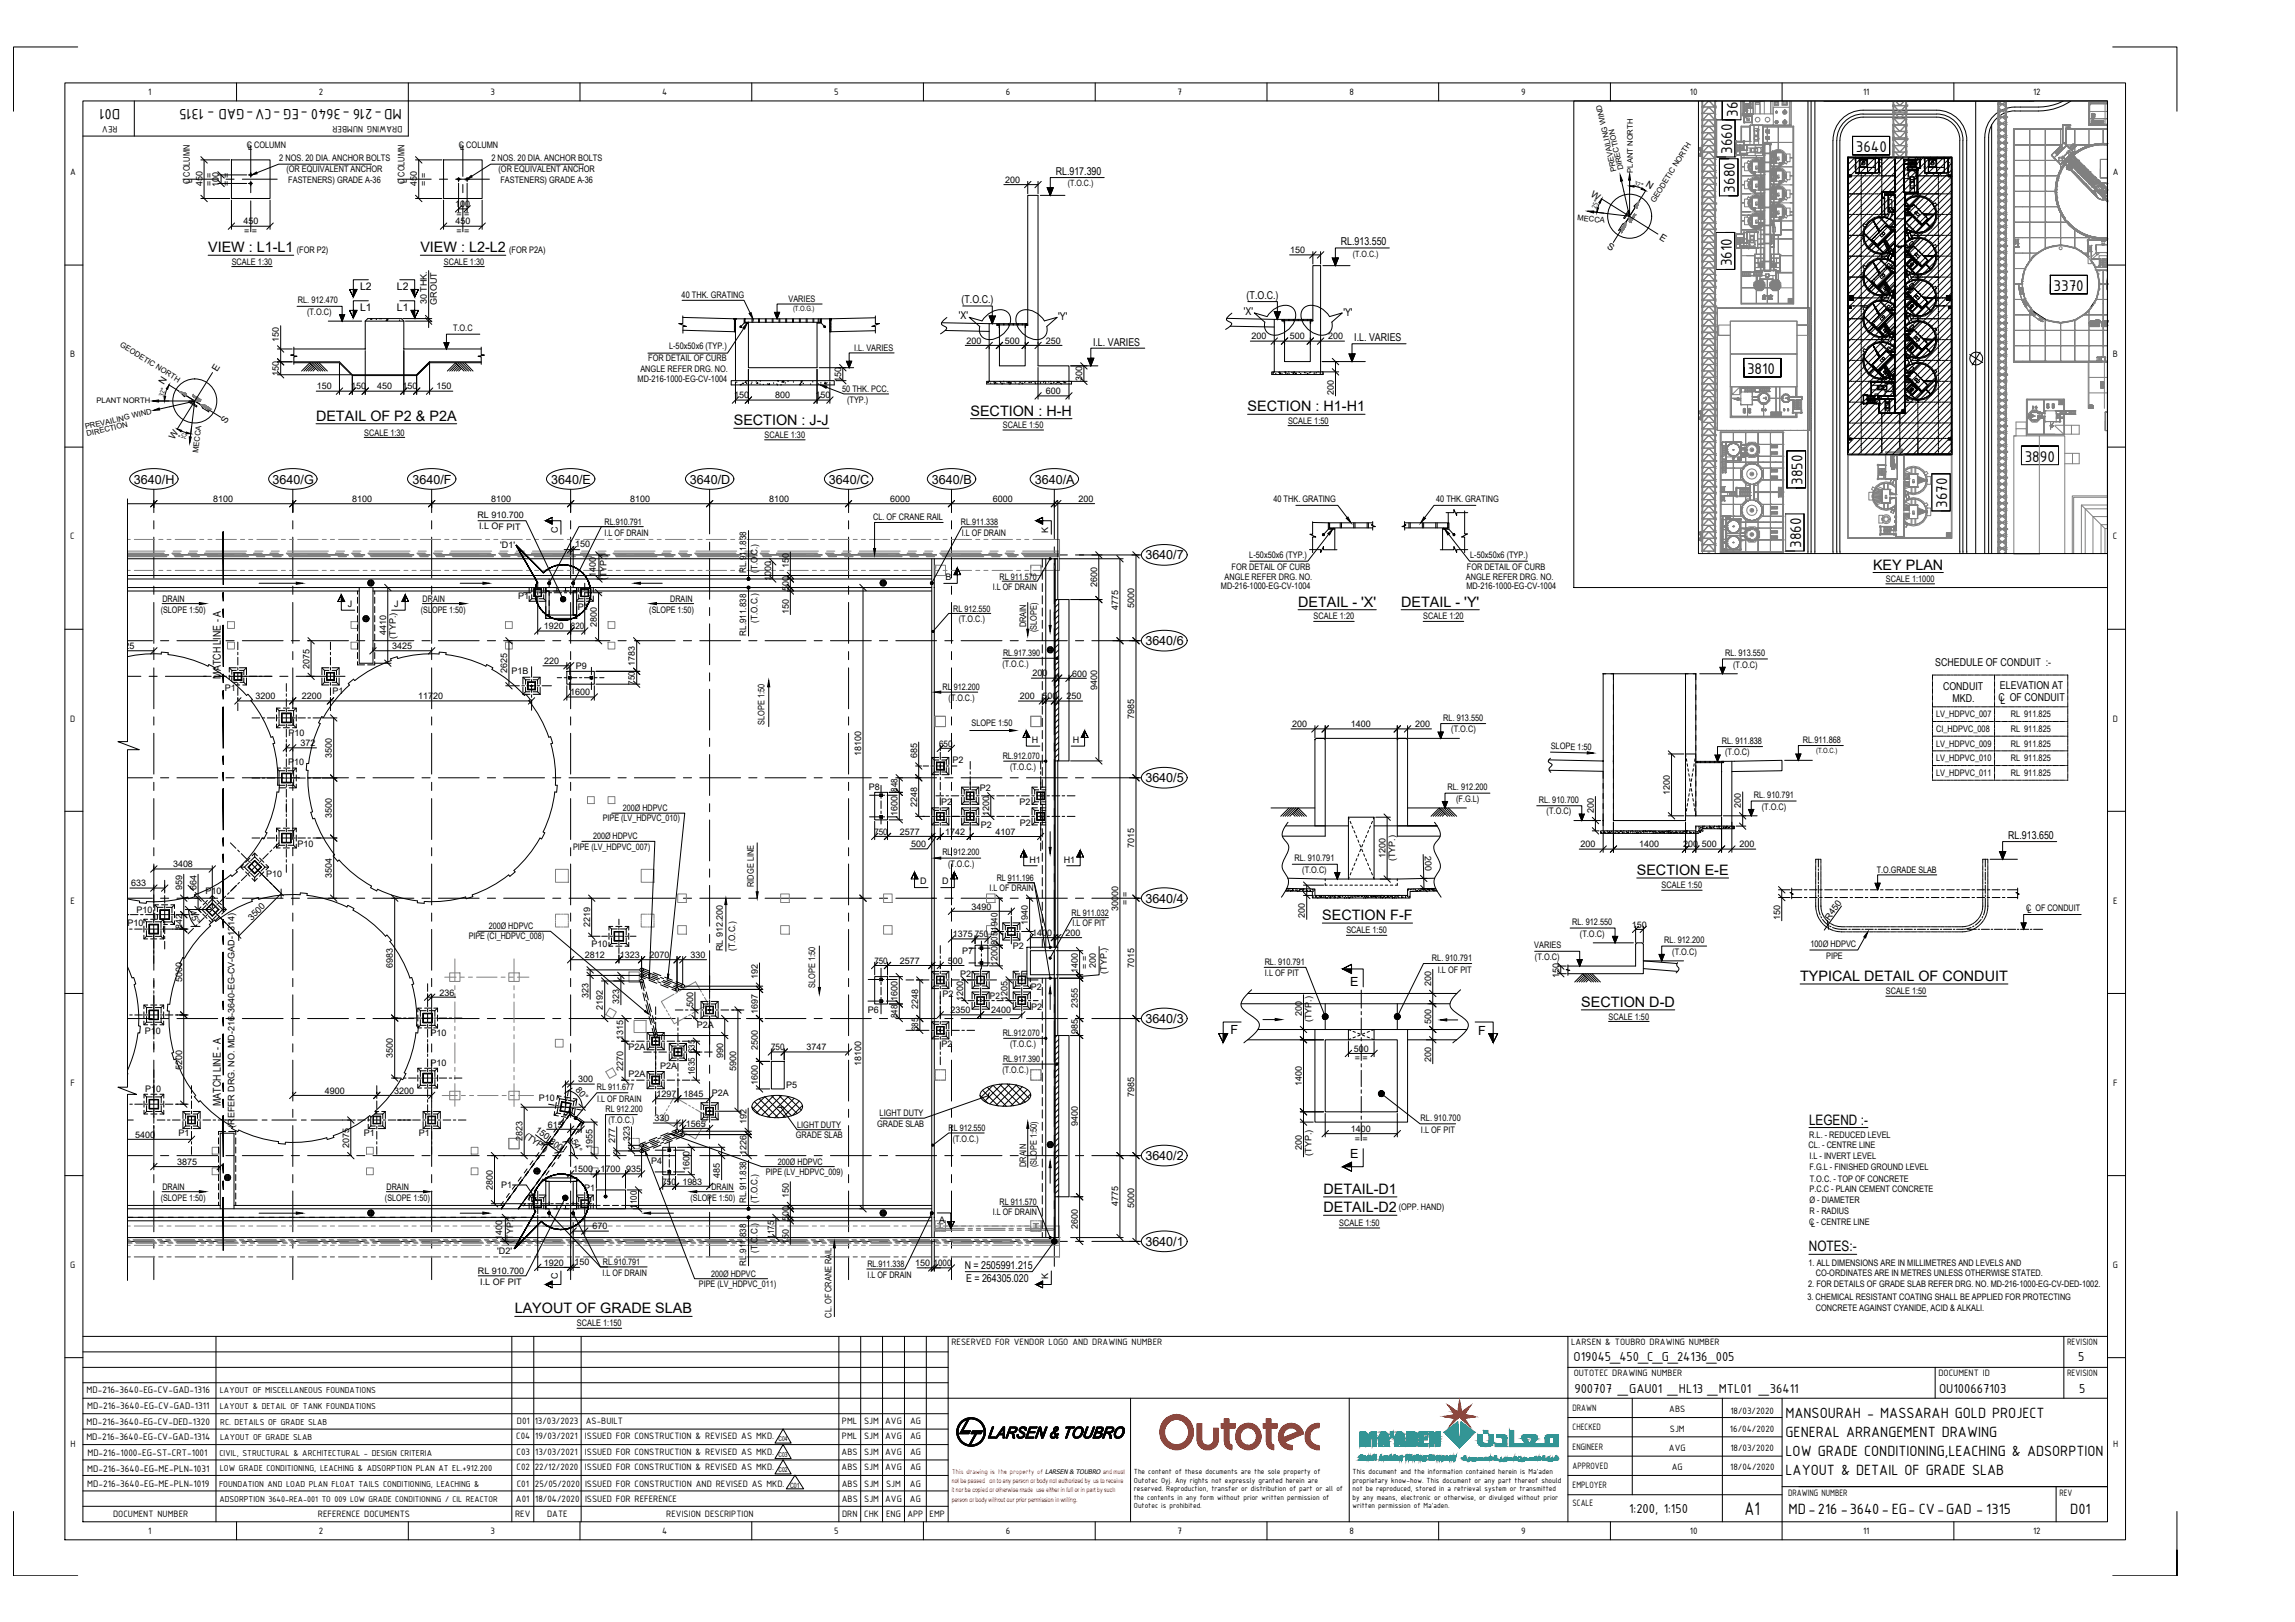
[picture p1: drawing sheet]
<svg xmlns="http://www.w3.org/2000/svg" width="841mm" height="594mm" viewBox="0 0 841 594" stroke-linecap="round" stroke-linejoin="round" font-family="sans-serif">
<defs><g id="words">
<text font-size="7.3" x="639.3" y="554.8">A1</text>
<g font-size="6.1">
<text x="636.8" y="42.7" transform="rotate(-90 636.8 42.7)">3650</text>
<text x="634.7" y="56.3" transform="rotate(-90 634.7 56.3)">3660</text>
<text x="680.1" y="55.6">3640</text>
<text x="635.7" y="70.5" transform="rotate(-90 635.7 70.5)">3680</text>
<text x="634.6" y="97.5" transform="rotate(-90 634.6 97.5)">3610</text>
<text x="752.5" y="106.5">3370</text>
<text x="640.2" y="137">3810</text>
<text x="742" y="169.1">3890</text>
<text x="660.5" y="177.5" transform="rotate(-90 660.5 177.5)">3850</text>
<text x="713.6" y="185.9" transform="rotate(-90 713.6 185.9)">3670</text>
<text x="660" y="200.6" transform="rotate(-90 660 200.6)">3860</text>
</g>
<g font-size="5.9">
<text x="44.1" y="39.8" transform="rotate(-180 44.1 39.8)">D01</text>
<text x="147.3" y="39.8" transform="rotate(-180 147.3 39.8)">MD-216 -3640 -EG -CV-GAD - 1315</text>
<text x="654.3" y="519.2">MANSOURAH - MASSARAH GOLD PROJECT</text>
<text x="654.3" y="526.3">GENERAL ARRANGEMENT DRAWING</text>
<text x="654.3" y="533.3">LOW GRADE CONDITIONING,LEACHING &amp; ADSORPTION</text>
<text x="654.3" y="540.4">LAYOUT &amp; DETAIL OF GRADE SLAB</text>
<text x="655.4" y="554.5">MD-216 -3640-EG- CV-GAD - 1315</text>
<text x="758.6" y="554.5">D01</text>
</g>
<g font-size="5.3">
<text x="76.3" y="92.4">VIEW : L1-L1</text>
<text x="154" y="92.4">VIEW : L2-L2</text>
<text x="115.8" y="154.1">DETAIL OF P2 &amp; P2A</text>
<text x="268.9" y="155.7">SECTION : J-J</text>
<text x="355.6" y="152.2">SECTION : H-H</text>
<text x="457.2" y="150.6">SECTION : H1-H1</text>
<text x="686.4" y="208.6">KEY PLAN</text>
<text x="475.7" y="222.2">DETAIL - 'X'</text>
<text x="513.4" y="222.2">DETAIL - 'Y'</text>
<text x="599.8" y="320.4">SECTION E-E</text>
<text x="484.6" y="336.9">SECTION F-F</text>
<text x="659.7" y="359.3">TYPICAL DETAIL OF CONDUIT</text>
<text x="579.5" y="368.8">SECTION D-D</text>
<text x="662.9" y="411.9">LEGEND :-</text>
<text x="485" y="437.3">DETAIL-D1</text>
<text x="485" y="444">DETAIL-D2</text>
<text x="662.9" y="458.3">NOTES:-</text>
<text x="188.6" y="481">LAYOUT OF GRADE SLAB</text>
</g>
<g font-size="5.1">
<text x="576.6" y="498.4">O19045_450_C_G_24136_005</text>
<text x="761.6" y="498.4">5</text>
<text x="576.9" y="510.2">900707 _GAU01 _HL13 _MTL01 _36411</text>
<text x="710.6" y="510.2">OU100667103</text>
<text x="761.9" y="510.2">5</text>
<text x="597" y="554.1">1:200, 1:150</text>
</g>
<g font-size="4.6">
<text x="49.1" y="177.1">3640/H</text>
<text x="99.9" y="177.1">3640/G</text>
<text x="151.2" y="177.1">3640/F</text>
<text x="202" y="177.1">3640/E</text>
<text x="252.8" y="177.1">3640/D</text>
<text x="303.7" y="177.1">3640/C</text>
<text x="341.5" y="177.1">3640/B</text>
<text x="379.2" y="177.1">3640/A</text>
<text x="419.7" y="204.9">3640/7</text>
<text x="419.7" y="236.4">3640/6</text>
<text x="419.7" y="286.6">3640/5</text>
<text x="419.7" y="330.6">3640/4</text>
<text x="494.7" y="361.2">E</text>
<text x="419.7" y="374.7">3640/3</text>
<text x="451" y="378.9">F</text>
<text x="541.6" y="379.2">F</text>
<text x="419.7" y="424.9">3640/2</text>
<text x="494.7" y="424.2">E</text>
<text x="419.7" y="456.3">3640/1</text>
</g>
<g font-size="4">
<text x="386.9" y="64.1">RL.917.390</text>
<text x="491.3" y="89.8">RL.913.550</text>
<text x="352.4" y="111">(T.O.C.)</text>
<text x="456.8" y="109.4">(T.O.C.)</text>
<text x="351.4" y="116.9">'X'</text>
<text x="387.8" y="117.3">'Y'</text>
<text x="455.8" y="115.3">'X'</text>
<text x="492.3" y="115.7">'Y'</text>
<text x="496.3" y="124.9">I.L. VARIES</text>
<text x="400.5" y="126.5">I.L. VARIES</text>
<text x="709.2" y="244">SCHEDULE OF CONDUIT :-</text>
<text x="80.9" y="248.5" transform="rotate(-90 80.9 248.5)">MATCH LINE - A</text>
<text x="712" y="252.8">CONDUIT</text>
<text x="715.5" y="257">MKD.</text>
<text x="732.4" y="256.7">C OF CONDUIT</text>
<text x="732.9" y="252.4">ELEVATION AT</text>
<text x="733.1" y="257.8">L</text>
<text x="735.9" y="307.3">RL.913.650</text>
<text x="80.9" y="405.1" transform="rotate(-90 80.9 405.1)">MATCH LINE - A</text>
<text x="353.5" y="464.9">N = 2505991.215</text>
<text x="354" y="469.7">E = 264305.020</text>
</g>
<g font-size="3.8">
<text x="132" y="106.3">L2</text>
<text x="145.4" y="106.3">L2</text>
<text x="132" y="114">L1</text>
<text x="145.4" y="114">L1</text>
<text x="31.7" y="510.2">MD-216-3640-EG-CV-GAD-1316</text>
<text x="31.7" y="521.8">MD-216-3640-EG-CV-DED-1320</text>
<text x="32" y="516.1">MD-216-3640-EG-CV-GAD-1311</text>
<text x="31.7" y="527.5">MD-216-3640-EG-CV-GAD-1314</text>
<text x="32" y="533.4">MD-216-1000-EG-ST-CRT-1001</text>
<text x="32" y="539">MD-216-3640-EG-ME-PLN-1031</text>
<text x="32" y="544.5">MD-216-3640-EG-ME-PLN-1019</text>
</g>
<g font-size="3.7">
<text x="54.3" y="34.8">1</text>
<text x="116.8" y="34.8">2</text>
<text x="179.8" y="34.7">3</text>
<text x="242.7" y="34.8">4</text>
<text x="305.6" y="34.7">5</text>
<text x="368.6" y="34.8">6</text>
<text x="431.5" y="34.8">7</text>
<text x="494.5" y="34.8">8</text>
<text x="557.4" y="34.7">9</text>
<text x="619.3" y="34.8">10</text>
<text x="682.7" y="34.8">11</text>
<text x="745.1" y="34.8">12</text>
<text x="43.1" y="46.3" transform="rotate(-180 43.1 46.3)">REV</text>
<text x="147.5" y="46.3" transform="rotate(-180 147.5 46.3)">DRAWING NUMBER</text>
<text x="25.7" y="64.2">A</text>
<text x="774.2" y="64.2">A</text>
<text x="25.8" y="130.9">B</text>
<text x="774.3" y="130.9">B</text>
<text x="25.8" y="197.6">C</text>
<text x="774.3" y="197.6">C</text>
<text x="25.7" y="264.3">D</text>
<text x="774.3" y="264.3">D</text>
<text x="25.8" y="331">E</text>
<text x="774.4" y="331">E</text>
<text x="25.9" y="397.7">F</text>
<text x="774.4" y="397.7">F</text>
<text x="25.8" y="464.4">G</text>
<text x="774.3" y="464.4">G</text>
<text x="348.6" y="492.8">RESERVED FOR VENDOR LOGO AND DRAWING NUMBER</text>
<text x="575.8" y="492.8">LARSEN &amp; TOUBRO DRAWING NUMBER</text>
<text x="757.5" y="492.8">REVISION</text>
<text x="576.7" y="504.1">OUTOTEC DRAWING NUMBER</text>
<text x="710.3" y="504.1">DOCUMENT ID</text>
<text x="757.5" y="504.1">REVISION</text>
<text x="189.4" y="521.6">D01</text>
<text x="195.9" y="521.6">13/03/2023</text>
<text x="214.7" y="521.6">AS-BUILT</text>
<text x="308.6" y="521.6">PML</text>
<text x="316.7" y="521.6">SJM</text>
<text x="324.4" y="521.6">AVG</text>
<text x="333.5" y="521.6">AG</text>
<text x="576.3" y="516.8">DRAWN</text>
<text x="611.7" y="517.3">ABS</text>
<text x="634.1" y="518">18/03/2020</text>
<text x="189.2" y="527.2">C04</text>
<text x="196.2" y="527.2">19/03/2021</text>
<text x="214.4" y="527.2">ISSUED FOR CONSTRUCTION &amp; REVISED AS MKD.</text>
<text x="308.6" y="527.2">PML</text>
<text x="316.7" y="527.2">SJM</text>
<text x="324.4" y="527.2">AVG</text>
<text x="333.5" y="527.2">AG</text>
<text x="576.3" y="523.9">CHECKED</text>
<text x="612" y="524.4">SJM</text>
<text x="634" y="524.4">16/04/2020</text>
<text x="25.8" y="530.1">H</text>
<text x="189.3" y="532.9">C03</text>
<text x="196.2" y="532.9">13/03/2021</text>
<text x="214.4" y="532.9">ISSUED FOR CONSTRUCTION &amp; REVISED AS MKD.</text>
<text x="308.4" y="532.9">ABS</text>
<text x="316.7" y="532.9">SJM</text>
<text x="324.4" y="532.9">AVG</text>
<text x="333.5" y="532.9">AG</text>
<text x="576.3" y="531">ENGINEER</text>
<text x="611.6" y="531.3">AVG</text>
<text x="634.1" y="531.4">18/03/2020</text>
<text x="774.3" y="530.1">H</text>
<text x="189.3" y="538.5">C02</text>
<text x="195.9" y="538.5">22/12/2020</text>
<text x="214.4" y="538.5">ISSUED FOR CONSTRUCTION &amp; REVISED AS MKD.</text>
<text x="308.4" y="538.5">ABS</text>
<text x="316.7" y="538.5">SJM</text>
<text x="324.4" y="538.5">AVG</text>
<text x="333.5" y="538.5">AG</text>
<text x="576.3" y="538">APPROVED</text>
<text x="612.6" y="538.5">AG</text>
<text x="634.1" y="538.5">18/04/2020</text>
<text x="189.3" y="544.6">C01</text>
<text x="196" y="544.6">25/05/2020</text>
<text x="214.4" y="544.6">ISSUED FOR CONSTRUCTION AND REVISED AS MKD.</text>
<text x="308.5" y="544.6">ABS</text>
<text x="316.7" y="544.6">SJM</text>
<text x="324.7" y="544.6">SJM</text>
<text x="333.4" y="544.6">AG</text>
<text x="576.3" y="545.1">EMPLOYER</text>
<text x="189.1" y="550.3">A01</text>
<text x="196.2" y="550.3">18/04/2020</text>
<text x="214.4" y="550.3">ISSUED FOR REFERENCE</text>
<text x="308.5" y="550.3">ABS</text>
<text x="316.7" y="550.3">SJM</text>
<text x="324.4" y="550.3">AVG</text>
<text x="333.4" y="550.3">AG</text>
<text x="576.3" y="551.6">SCALE</text>
<text x="655.3" y="548">DRAWING NUMBER</text>
<text x="754.7" y="548">REV</text>
<text x="41.4" y="555.7">DOCUMENT NUMBER</text>
<text x="116.5" y="555.7">REFERENCE DOCUMENTS</text>
<text x="188.8" y="555.7">REV</text>
<text x="200.5" y="555.7">DATE</text>
<text x="244.2" y="555.7">REVISION DESCRIPTION</text>
<text x="308.6" y="555.7">DRN</text>
<text x="316.7" y="555.7">CHK</text>
<text x="324.7" y="555.7">ENG</text>
<text x="332.5" y="555.7">APP</text>
<text x="340.6" y="555.7">EMP</text>
<text x="54.3" y="561.7">1</text>
<text x="116.8" y="561.8">2</text>
<text x="179.8" y="561.7">3</text>
<text x="242.7" y="561.7">4</text>
<text x="305.6" y="561.7">5</text>
<text x="368.6" y="561.8">6</text>
<text x="431.5" y="561.7">7</text>
<text x="494.5" y="561.7">8</text>
<text x="557.4" y="561.9">9</text>
<text x="619.3" y="561.7">10</text>
<text x="682.7" y="561.7">11</text>
<text x="745.1" y="561.8">12</text>
</g>
<g font-size="3.5">
<text x="582.8" y="71.7" transform="rotate(32 582.8 71.7)">W</text>
<text x="602.9" y="68" transform="rotate(31 602.9 68)">N</text>
<text x="607.9" y="87.4" transform="rotate(32 607.9 87.4)">E</text>
<text x="588.7" y="90.7" transform="rotate(32 588.7 90.7)">S</text>
<text x="79.5" y="136.2" transform="rotate(-58 79.5 136.2)">E</text>
<text x="60.1" y="141.1" transform="rotate(-58 60.1 141.1)">N</text>
<text x="82.9" y="155.3" transform="rotate(-58 82.9 155.3)">S</text>
<text x="63.9" y="161.2" transform="rotate(-58 63.9 161.2)">W</text>
</g>
<g font-size="3.4">
<text x="80.5" y="510">LAYOUT OF MISCELLANEOUS FOUNDATIONS</text>
<text x="80.5" y="516.2">LAYOUT &amp; DETAIL OF TANK FOUNDATIONS</text>
<text x="80.7" y="521.9">RC. DETAILS OF GRADE SLAB</text>
<text x="80.7" y="527.4">LAYOUT OF GRADE SLAB</text>
<text x="80.4" y="533.3">CIVIL, STRUCTURAL &amp; ARCHITECTURAL - DESIGN CRITERIA</text>
<text x="80.5" y="538.9">LOW GRADE CONDITIONING, LEACHING &amp; ADSORPTION PLAN AT EL.+912.200</text>
<text x="80.3" y="544.7">FOUNDATION AND LOAD PLAN FLOAT TAILS CONDITIONING, LEACHING &amp;</text>
<text x="80.4" y="550">ADSORPTION 3640-REA-001 TO 009 LOW GRADE CONDITIONING / CIL REACTOR</text>
</g>
<g font-size="3.3">
<text x="90.4" y="54.2">C COLUMN</text>
<text x="91" y="55">L</text>
<text x="102.3" y="59">2 NOS. 20 DIA. ANCHOR BOLTS</text>
<text x="168.2" y="54.2">C COLUMN</text>
<text x="168.7" y="55">L</text>
<text x="180.1" y="59">2 NOS. 20 DIA. ANCHOR BOLTS</text>
<text x="104.9" y="63">(OR EQUIVALENT ANCHOR</text>
<text x="182.7" y="63">(OR EQUIVALENT ANCHOR</text>
<text x="69.6" y="67.5" transform="rotate(-90 69.6 67.5)">C COLUMN</text>
<text x="70.4" y="66.9" transform="rotate(-90 70.4 66.9)">L</text>
<text x="74.2" y="68.3" transform="rotate(-90 74.2 68.3)">450</text>
<text x="77.8" y="68" transform="rotate(-90 77.8 68)">= =</text>
<text x="80.2" y="68.5" transform="rotate(-90 80.2 68.5)">100</text>
<text x="84.1" y="68" transform="rotate(-90 84.1 68)">= =</text>
<text x="105.6" y="66.9">FASTENERS) GRADE A-36</text>
<text x="148.2" y="67.5" transform="rotate(-90 148.2 67.5)">C COLUMN</text>
<text x="149" y="66.9" transform="rotate(-90 149 66.9)">L</text>
<text x="152.8" y="68.3" transform="rotate(-90 152.8 68.3)">450</text>
<text x="156.4" y="68" transform="rotate(-90 156.4 68)">= =</text>
<text x="183.4" y="66.9">FASTENERS) GRADE A-36</text>
<text x="368.4" y="67">200</text>
<text x="166.8" y="75.7">100</text>
<text x="89.2" y="82.2">450</text>
<text x="166.9" y="82.2">450</text>
<text x="167.2" y="79.6">= =</text>
<text x="89.5" y="85.8">= =</text>
<text x="167.2" y="85.8">= =</text>
<text x="108.8" y="92.5">(FOR P2)</text>
<text x="186.5" y="92.5">(FOR P2A)</text>
<text x="472.8" y="92.7">150</text>
<text x="84.9" y="96.9">SCALE 1:30</text>
<text x="162.6" y="96.9">SCALE 1:30</text>
<text x="109.2" y="111.1">RL. 912.470</text>
<text x="156.4" y="111.5" transform="rotate(-90 156.4 111.5)">30 THK.</text>
<text x="160" y="111.6" transform="rotate(-90 160 111.6)">GROUT</text>
<text x="249.8" y="109.3">40 THK. GRATING</text>
<text x="289" y="110.7">VARIES</text>
<text x="112.5" y="115.4">(T.O.C)</text>
<text x="102.2" y="125.2" transform="rotate(-90 102.2 125.2)">150</text>
<text x="166" y="121.3">T.O.C</text>
<text x="354.2" y="125.9">200</text>
<text x="368.2" y="125.9">500</text>
<text x="383.3" y="125.9">250</text>
<text x="458.7" y="124.3">200</text>
<text x="472.7" y="124.3">500</text>
<text x="486.8" y="124.3">200</text>
<text x="245.2" y="127.9">L-50x50x6 (TYP.)</text>
<text x="313" y="128.5">I.L. VARIES</text>
<text x="102.2" y="137.7" transform="rotate(-90 102.2 137.7)">150</text>
<text x="234.7" y="136.2">ANGLE REFER DRG. NO.</text>
<text x="237.6" y="132.3">FOR DETAIL OF CURB</text>
<text x="116.1" y="142.6">150</text>
<text x="128.6" y="142.6">150</text>
<text x="138.2" y="142.6">450</text>
<text x="147.5" y="142.6">150</text>
<text x="160" y="142.6">150</text>
<text x="233.7" y="139.8">MD-216-1000-EG-CV-1004</text>
<text x="308.2" y="139.9" transform="rotate(-90 308.2 139.9)">150</text>
<text x="308.6" y="143.4">50 THK. PCC.</text>
<text x="396.6" y="139.6" transform="rotate(-90 396.6 139.6)">300</text>
<text x="269.1" y="145.9">150</text>
<text x="284.1" y="145.9">800</text>
<text x="298.9" y="145.9">150</text>
<text x="310.4" y="147.5">(TYP.)</text>
<text x="383.3" y="144.4">600</text>
<text x="488.8" y="144.5" transform="rotate(-90 488.8 144.5)">200</text>
<text x="472" y="155.2">SCALE 1:50</text>
<text x="133.5" y="159.5">SCALE 1:30</text>
<text x="280.2" y="160.4">SCALE 1:30</text>
<text x="367.5" y="156.8">SCALE 1:50</text>
<text x="78.2" y="183.9">8100</text>
<text x="129.1" y="183.9">8100</text>
<text x="180" y="183.9">8100</text>
<text x="230.9" y="183.9">8100</text>
<text x="281.8" y="183.9">8100</text>
<text x="326.2" y="183.9">6000</text>
<text x="363.9" y="183.9">6000</text>
<text x="395.2" y="183.8">200</text>
<text x="466.6" y="184">40 THK. GRATING</text>
<text x="526.3" y="184">40 THK. GRATING</text>
<text x="174.9" y="189.6">RL 910.700</text>
<text x="319.9" y="190.5">CL. OF CRANE RAIL</text>
<text x="175.6" y="193.9">I.L OF PIT</text>
<text x="204.4" y="195.1" transform="rotate(-90 204.4 195.1)">C</text>
<text x="221.5" y="196.1">I.L OF DRAIN</text>
<text x="221.6" y="192.2">RL.910.791</text>
<text x="352.2" y="192.2">RL.911.338</text>
<text x="352.5" y="196.2">I.L OF DRAIN</text>
<text x="384.1" y="195" transform="rotate(-90 384.1 195)">K</text>
<text x="183.3" y="200.6">'D1'</text>
<text x="210.7" y="200.4">150</text>
<text x="273.4" y="209.9" transform="rotate(-90 273.4 209.9)">RL.911.838</text>
<text x="277.7" y="209.9" transform="rotate(-90 277.7 209.9)">(T.O.C.)</text>
<text x="289" y="208.1" transform="rotate(-90 289 208.1)">150</text>
<text x="451.3" y="208.9">FOR DETAIL OF CURB</text>
<text x="457.8" y="204.3">L-50x50x6 (TYP.)</text>
<text x="537.5" y="208.9">FOR DETAIL OF CURB</text>
<text x="538.8" y="204.3">L-50x50x6 (TYP.)</text>
<text x="218.3" y="211.4" transform="rotate(-90 218.3 211.4)">1400</text>
<text x="222.3" y="212.4" transform="rotate(-90 222.3 212.4)">(TYP.)</text>
<text x="282.6" y="212.7" transform="rotate(-90 282.6 212.7)">1000</text>
<text x="346.5" y="212.5">B</text>
<text x="363.8" y="216">I.L OF DRAIN</text>
<text x="366.3" y="212.3">RL 911.570</text>
<text x="402.1" y="215.1" transform="rotate(-90 402.1 215.1)">2600</text>
<text x="447.4" y="215.7">MD-216-1000-EG-CV-1004</text>
<text x="448.8" y="212.3">ANGLE REFER DRG. NO.</text>
<text x="537.2" y="212.3">ANGLE REFER DRG. NO.</text>
<text x="537.4" y="215.7">MD-216-1000-EG-CV-1004</text>
<text x="691.1" y="213.2">SCALE 1:1000</text>
<text x="59.5" y="220.4">DRAIN</text>
<text x="154.9" y="220.4">DRAIN</text>
<text x="189.9" y="219.3">P1</text>
<text x="245.6" y="220.4">DRAIN</text>
<text x="289" y="216.4" transform="rotate(-90 289 216.4)">500</text>
<text x="58.9" y="224.4">(SLOPE 1:50)</text>
<text x="127.5" y="222.3">J</text>
<text x="144.5" y="222.3">J</text>
<text x="154.2" y="224.4">(SLOPE 1:50)</text>
<text x="211.7" y="223.2">P1</text>
<text x="237.9" y="224.4">(SLOPE 1:50)</text>
<text x="289" y="224.9" transform="rotate(-90 289 224.9)">150</text>
<text x="349.3" y="224">RL 912.550</text>
<text x="351.4" y="228">(T.O.C.)</text>
<text x="409.8" y="223.3" transform="rotate(-90 409.8 223.3)">4775</text>
<text x="415.7" y="222.6" transform="rotate(-90 415.7 222.6)">5000</text>
<text x="481.4" y="226.9">SCALE 1:20</text>
<text x="521.5" y="226.9">SCALE 1:20</text>
<text x="141.5" y="232.6" transform="rotate(-90 141.5 232.6)">4410</text>
<text x="145.1" y="233.9" transform="rotate(-90 145.1 233.9)">(TYP.)</text>
<text x="199.3" y="230.5">1920</text>
<text x="209.2" y="230.4">820</text>
<text x="218.7" y="229.5" transform="rotate(-90 218.7 229.5)">2800</text>
<text x="273.4" y="232.8" transform="rotate(-90 273.4 232.8)">RL.911.838</text>
<text x="277.7" y="228.1" transform="rotate(-90 277.7 228.1)">(T.O.C.)</text>
<text x="376" y="229.7" transform="rotate(-90 376 229.7)">DRAIN</text>
<text x="380" y="231.5" transform="rotate(-90 380 231.5)">(SLOPE)</text>
<text x="41.9" y="237.8">3425</text>
<text x="143.7" y="237.8">3425</text>
<text x="113.4" y="244.9" transform="rotate(-90 113.4 244.9)">2075</text>
<text x="199.4" y="243.2">220</text>
<text x="211" y="245">P9</text>
<text x="232.7" y="244.1" transform="rotate(-90 232.7 244.1)">1783</text>
<text x="367.4" y="244.4">(T.O.C.)</text>
<text x="367.6" y="240.3">RL.917.390</text>
<text x="632.1" y="240.3">RL. 913.550</text>
<text x="635.1" y="244.5">(T.O.C)</text>
<text x="185.9" y="246.6" transform="rotate(-90 185.9 246.6)">2625</text>
<text x="187.5" y="246.9">P1B</text>
<text x="232.7" y="250.7" transform="rotate(-90 232.7 250.7)">750</text>
<text x="378.4" y="247.7">200</text>
<text x="392.9" y="247.8">600</text>
<text x="82.4" y="253">P1</text>
<text x="93.6" y="256.1">3200</text>
<text x="110.6" y="256.1">2200</text>
<text x="121.8" y="254.2">P1</text>
<text x="153.3" y="256.1">11720</text>
<text x="209" y="254.6">1600</text>
<text x="345.4" y="252.6">RL 912.200</text>
<text x="347.6" y="256.8">(T.O.C.)</text>
<text x="373.7" y="256.1">200</text>
<text x="382.1" y="256.1">500</text>
<text x="390.8" y="256.1">250</text>
<text x="402.1" y="252.8" transform="rotate(-90 402.1 252.8)">9400</text>
<text x="415.7" y="263.5" transform="rotate(-90 415.7 263.5)">7985</text>
<text x="528.9" y="264">RL. 913.550</text>
<text x="709.5" y="262.7">LV_HDPVC_007</text>
<text x="736.8" y="262.7">RL 911.825</text>
<text x="105.7" y="269.7">P10</text>
<text x="280.1" y="265.5" transform="rotate(-90 280.1 265.5)">SLOPE 1:50</text>
<text x="356" y="266">SLOPE 1:50</text>
<text x="473.6" y="266.3">200</text>
<text x="495.1" y="266.3">1400</text>
<text x="518.7" y="266.3">200</text>
<text x="531.8" y="268.2">(T.O.C)</text>
<text x="709.5" y="268.2">CI_HDPVC_008</text>
<text x="736.8" y="268.2">RL 911.825</text>
<text x="110.1" y="273.3">372</text>
<text x="344.2" y="273.5">650</text>
<text x="378.1" y="272.1">H</text>
<text x="393.1" y="272.1">H</text>
<text x="568.3" y="274.3" transform="rotate(2 568.3 274.3)">SLOPE 1:50</text>
<text x="631" y="272.4">RL. 911.838</text>
<text x="660.7" y="272.3">RL.911.868</text>
<text x="709.5" y="273.5">LV_HDPVC_009</text>
<text x="736.8" y="273.5">RL 911.825</text>
<text x="105.6" y="280.2">P10</text>
<text x="121.7" y="277.6" transform="rotate(-90 121.7 277.6)">3500</text>
<text x="315.6" y="276.7" transform="rotate(-90 315.6 276.7)">18100</text>
<text x="336.1" y="277.8" transform="rotate(-90 336.1 277.8)">685</text>
<text x="349" y="279.4">P2</text>
<text x="367.5" y="278">RL.912.070</text>
<text x="632.2" y="276.6">(T.O.C)</text>
<text x="709.5" y="278.9">LV_HDPVC_010</text>
<text x="736.8" y="278.9">RL 911.825</text>
<text x="370.1" y="282.1">(T.O.C.)</text>
<text x="709.5" y="284.3">LV_HDPVC_011</text>
<text x="736.8" y="284.3">RL 911.825</text>
<text x="318.4" y="289.4">P8</text>
<text x="328.9" y="290" transform="rotate(-90 328.9 290)">848</text>
<text x="359.1" y="289.6">P2</text>
<text x="530.5" y="289.4">RL. 912.200</text>
<text x="533.6" y="293.7">(F.G.L)</text>
<text x="611.9" y="291.3" transform="rotate(-90 611.9 291.3)">1200</text>
<text x="642.7" y="292.3">RL. 910.791</text>
<text x="121.7" y="299.6" transform="rotate(-90 121.7 299.6)">3500</text>
<text x="228.2" y="297.1">200Ø HDPVC</text>
<text x="328.9" y="299" transform="rotate(-90 328.9 299)">1600</text>
<text x="336.1" y="295.6" transform="rotate(-90 336.1 295.6)">2248</text>
<text x="344.9" y="294.8">P2</text>
<text x="362.4" y="299" transform="rotate(-90 362.4 299)">1200</text>
<text x="373.7" y="294.7">P2</text>
<text x="563.9" y="294">RL. 910.700</text>
<text x="566.8" y="298.3">(T.O.C)</text>
<text x="584.1" y="297.7" transform="rotate(-90 584.1 297.7)">200</text>
<text x="638" y="296" transform="rotate(-90 638 296)">200</text>
<text x="645.6" y="296.6">(T.O.C)</text>
<text x="220.9" y="300.8">PIPE (LV_HDPVC_010)</text>
<text x="320.4" y="305.7">750</text>
<text x="329.7" y="305.7">2577</text>
<text x="346.3" y="305.8">1742</text>
<text x="359.4" y="303.4">P2</text>
<text x="364.8" y="305.7">4107</text>
<text x="373.7" y="302.4">P2</text>
<text x="109.1" y="310.2">P10</text>
<text x="210" y="311.2">PIPE (LV_HDPVC_007)</text>
<text x="217.3" y="307.4">200Ø HDPVC</text>
<text x="333.9" y="310.3">500</text>
<text x="415.7" y="310.6" transform="rotate(-90 415.7 310.6)">7015</text>
<text x="579.2" y="310.4">200</text>
<text x="600.7" y="310.4">1400</text>
<text x="616.8" y="310.4">200</text>
<text x="623.6" y="310.4">500</text>
<text x="637.5" y="310.4">200</text>
<text x="63.4" y="317.6">3408</text>
<text x="345.3" y="313.2">RL 912.200</text>
<text x="347.5" y="317.7">(T.O.C.)</text>
<text x="377.2" y="315.9">H1</text>
<text x="389.8" y="315.9">H1</text>
<text x="474.3" y="315.4">RL. 910.791</text>
<text x="507.7" y="314.4" transform="rotate(-90 507.7 314.4)">1200</text>
<text x="511.3" y="315.4" transform="rotate(-90 511.3 315.4)">(TYP.)</text>
<text x="522.2" y="313.5" transform="rotate(89 522.2 313.5)">200</text>
<text x="97.6" y="321.3">P10</text>
<text x="121.7" y="321.6" transform="rotate(-90 121.7 321.6)">3504</text>
<text x="337.2" y="323.9">D</text>
<text x="345.3" y="323.9">D</text>
<text x="365.3" y="322.7">RL 911.196</text>
<text x="477.2" y="319.7">(T.O.C)</text>
<text x="687.8" y="319.6">T.O.GRADE SLAB</text>
<text x="48.1" y="324.7">633</text>
<text x="66.7" y="326.2" transform="rotate(-90 66.7 326.2)">959</text>
<text x="72" y="326.2" transform="rotate(-90 72 326.2)">664</text>
<text x="75.3" y="327.5">P10</text>
<text x="276.3" y="324.8" transform="rotate(-90 276.3 324.8)">RIDGE LINE</text>
<text x="362.6" y="326.4">I.L OF DRAIN</text>
<text x="608.9" y="325.4">SCALE 1:50</text>
<text x="50" y="334.3">P10</text>
<text x="69.4" y="334" transform="rotate(68 69.4 334)">45°</text>
<text x="356" y="333.1">3490</text>
<text x="392.7" y="335.3">RL 911.032</text>
<text x="409.8" y="333.6" transform="rotate(-90 409.8 333.6)">30000</text>
<text x="413.4" y="331.4" transform="rotate(-90 413.4 331.4)">= =</text>
<text x="742.6" y="333.5">C OF CONDUIT</text>
<text x="743" y="334.4">L</text>
<text x="46.8" y="339.3">P10</text>
<text x="66.7" y="340.4" transform="rotate(-90 66.7 340.4)">842</text>
<text x="92.2" y="337.2" transform="rotate(-45 92.2 337.2)">3500</text>
<text x="179.1" y="340.3">200Ø HDPVC</text>
<text x="216.2" y="339.6" transform="rotate(-90 216.2 339.6)">2219</text>
<text x="365.6" y="341" transform="rotate(-90 365.6 341)">1940</text>
<text x="376.7" y="338.9" transform="rotate(-90 376.7 338.9)">1940</text>
<text x="393.1" y="339.3">I.L OF PIT</text>
<text x="478.2" y="336.3" transform="rotate(-90 478.2 336.3)">200</text>
<text x="493.4" y="341.9">SCALE 1:50</text>
<text x="576.1" y="338.8">RL. 912.550</text>
<text x="597.9" y="339.8">150</text>
<text x="652.3" y="337" transform="rotate(-90 652.3 337)">150</text>
<text x="670.4" y="337.2" transform="rotate(-54 670.4 337.2)">R450</text>
<text x="171.8" y="344.1">PIPE (CI_HDPVC_008)</text>
<text x="216.7" y="346.7">P10</text>
<text x="349.2" y="343.3">1375</text>
<text x="357.2" y="343.3">750</text>
<text x="365.6" y="346.2" transform="rotate(-90 365.6 346.2)">805</text>
<text x="371.1" y="347.4">P2</text>
<text x="378.2" y="342.8">1400</text>
<text x="390.5" y="342.8">200</text>
<text x="562.3" y="347.3">VARIES</text>
<text x="579" y="343.1">(T.O.C)</text>
<text x="609.9" y="345.4">RL. 912.200</text>
<text x="663.4" y="347">100Ø HDPVC</text>
<text x="214.3" y="350.9">2812</text>
<text x="227.2" y="350.9">1323</text>
<text x="238" y="350.9">2070</text>
<text x="253" y="350.9">330</text>
<text x="264.9" y="348.3" transform="rotate(-90 264.9 348.3)">RL 912.200</text>
<text x="269.4" y="348.2" transform="rotate(-90 269.4 348.2)">(T.O.C.)</text>
<text x="320.4" y="353">750</text>
<text x="329.7" y="353">2577</text>
<text x="347.4" y="353">500</text>
<text x="352.6" y="349.5">P7</text>
<text x="365.6" y="353.8" transform="rotate(-90 365.6 353.8)">1200</text>
<text x="463.5" y="353.3">RL. 910.791</text>
<text x="524.7" y="351.9">RL. 910.791</text>
<text x="562.5" y="351.6">(T.O.C)</text>
<text x="612.8" y="349.7">(T.O.C)</text>
<text x="669.2" y="351.1">PIPE</text>
<text x="66.7" y="359.7" transform="rotate(-90 66.7 359.7)">5000</text>
<text x="144" y="354.6" transform="rotate(-90 144 354.6)">6983</text>
<text x="277.7" y="358.6" transform="rotate(-90 277.7 358.6)">192</text>
<text x="351.8" y="357.8">P2</text>
<text x="395" y="356.4" transform="rotate(-90 395 356.4)">1400</text>
<text x="398.6" y="355" transform="rotate(-90 398.6 355)">= =</text>
<text x="401.6" y="354.6" transform="rotate(-90 401.6 354.6)">200</text>
<text x="405.6" y="356.7" transform="rotate(-90 405.6 356.7)">(TYP.)</text>
<text x="415.7" y="354.7" transform="rotate(-90 415.7 354.7)">7015</text>
<text x="463.5" y="357.6">I.L OF PIT</text>
<text x="526.9" y="356.2">I.L OF PIT</text>
<text x="571.3" y="358.1" transform="rotate(-90 571.3 358.1)">150</text>
<text x="161.1" y="364.6">236</text>
<text x="215.6" y="365.6" transform="rotate(-90 215.6 365.6)">323</text>
<text x="298.7" y="361.8" transform="rotate(-90 298.7 361.8)">SLOPE 1:50</text>
<text x="345.4" y="365.2">P2</text>
<text x="362.8" y="365.8">P2</text>
<text x="377.7" y="362.5">P2</text>
<text x="524.4" y="361" transform="rotate(-90 524.4 361)">200</text>
<text x="691.1" y="364.2">SCALE 1:50</text>
<text x="221" y="369.8" transform="rotate(-90 221 369.8)">2192</text>
<text x="226.9" y="367.6" transform="rotate(-90 226.9 367.6)">323</text>
<text x="254" y="368.8" transform="rotate(-90 254 368.8)">500</text>
<text x="277.7" y="371.5" transform="rotate(-90 277.7 371.5)">1697</text>
<text x="318" y="370.9">P6</text>
<text x="328.9" y="366.5" transform="rotate(-90 328.9 366.5)">1600</text>
<text x="336.5" y="369.6" transform="rotate(-90 336.5 369.6)">2248</text>
<text x="348.3" y="371.1">2350</text>
<text x="353" y="366.5" transform="rotate(-90 353 366.5)">1200</text>
<text x="363.2" y="371.1">2400</text>
<text x="369.2" y="366.5" transform="rotate(-90 369.2 366.5)">1205</text>
<text x="377.9" y="370">P2</text>
<text x="395" y="369.3" transform="rotate(-90 395 369.3)">2355</text>
<text x="255.4" y="376.4">P2A</text>
<text x="328.9" y="372.9" transform="rotate(-90 328.9 372.9)">848</text>
<text x="336.5" y="377.7" transform="rotate(-90 336.5 377.7)">685</text>
<text x="477" y="372.3" transform="rotate(-90 477 372.3)">200</text>
<text x="480.6" y="374.3" transform="rotate(-90 480.6 374.3)">(TYP.)</text>
<text x="524.4" y="375.1" transform="rotate(-90 524.4 375.1)">500</text>
<text x="589.5" y="373.4">SCALE 1:50</text>
<text x="53.1" y="378.6">P10</text>
<text x="157.8" y="379.6">P10</text>
<text x="228.4" y="381" transform="rotate(-90 228.4 381)">1315</text>
<text x="345" y="383.6">P2</text>
<text x="367.5" y="379.5">RL.912.070</text>
<text x="370.1" y="383.6">(T.O.C.)</text>
<text x="395" y="378.9" transform="rotate(-90 395 378.9)">985</text>
<text x="144" y="387.5" transform="rotate(-90 144 387.5)">3500</text>
<text x="230.3" y="384.7">P2A</text>
<text x="254.6" y="385.8" transform="rotate(-90 254.6 385.8)">635</text>
<text x="265" y="387.6" transform="rotate(-90 265 387.6)">990</text>
<text x="277.7" y="384.6" transform="rotate(-90 277.7 384.6)">2500</text>
<text x="282.6" y="384.7">750</text>
<text x="295.5" y="384.7">3747</text>
<text x="367.6" y="389">RL.917.390</text>
<text x="496.1" y="385.2">500</text>
<text x="496.5" y="388.8">= =</text>
<text x="524.4" y="389.1" transform="rotate(-90 524.4 389.1)">200</text>
<text x="66.7" y="391.7" transform="rotate(-90 66.7 391.7)">5200</text>
<text x="157.7" y="390.5">P10</text>
<text x="228.4" y="392.1" transform="rotate(-90 228.4 392.1)">2270</text>
<text x="230.3" y="394.4">P2A</text>
<text x="241.9" y="391.5">P2A</text>
<text x="254.6" y="393.9" transform="rotate(-90 254.6 393.9)">1635</text>
<text x="269.8" y="392.1" transform="rotate(-90 269.8 392.1)">5900</text>
<text x="315.6" y="390.5" transform="rotate(-90 315.6 390.5)">18100</text>
<text x="367.4" y="393">(T.O.C.)</text>
<text x="53.2" y="400.1">P10</text>
<text x="119.1" y="400.6">4900</text>
<text x="144.5" y="400.6">3200</text>
<text x="210.8" y="399.3" transform="rotate(50 210.8 399.3)">80°</text>
<text x="211.9" y="396.4">300</text>
<text x="218.7" y="399.3">RL 911.677</text>
<text x="240.6" y="401.8">1297</text>
<text x="250.4" y="401.8">1845</text>
<text x="260.8" y="401.6">P2A</text>
<text x="277.7" y="397.6" transform="rotate(-90 277.7 397.6)">1600</text>
<text x="288.1" y="398.7">P5</text>
<text x="415.7" y="401.8" transform="rotate(-90 415.7 401.8)">7985</text>
<text x="477" y="397.8" transform="rotate(-90 477 397.8)">1400</text>
<text x="197.5" y="403.4">P10</text>
<text x="218.8" y="403.5">I.L OF DRAIN</text>
<text x="221.9" y="407.2">RL 912.200</text>
<text x="86" y="413" transform="rotate(-90 86 413)">(REFER DRG. NO. MD-216-3640-EG-CV-GAD-1314)</text>
<text x="200.8" y="413">615</text>
<text x="223" y="411.4">(T.O.C.)</text>
<text x="239.8" y="410.7">330</text>
<text x="251.3" y="412.7">1565</text>
<text x="273.5" y="411.7" transform="rotate(-90 273.5 411.7)">192</text>
<text x="292.1" y="413.2">LIGHT DUTY</text>
<text x="321.4" y="412.6">GRADE SLAB</text>
<text x="322.4" y="408.8">LIGHT DUTY</text>
<text x="395" y="412.5" transform="rotate(-90 395 412.5)">9400</text>
<text x="520.6" y="410.7">RL. 910.700</text>
<text x="49.6" y="416.7">5400</text>
<text x="65.4" y="416.2">P1</text>
<text x="133.3" y="416.2">P1</text>
<text x="153.4" y="416.2">P1</text>
<text x="191.5" y="418" transform="rotate(-90 191.5 418)">2823</text>
<text x="192.1" y="416.4" transform="rotate(37 192.1 416.4)">(TYP.)</text>
<text x="196" y="414.4" transform="rotate(37 196 414.4)">150</text>
<text x="201.3" y="418.6" transform="rotate(36 201.3 418.6)">800</text>
<text x="209.3" y="417.8" transform="rotate(63 209.3 417.8)">54°</text>
<text x="225.4" y="418.6" transform="rotate(-90 225.4 418.6)">277</text>
<text x="230.8" y="417.8" transform="rotate(-90 230.8 417.8)">323</text>
<text x="291.6" y="416.8">GRADE SLAB</text>
<text x="347.6" y="414.3">RL 912.550</text>
<text x="349.2" y="418.1">(T.O.C.)</text>
<text x="495.1" y="414.6">1400</text>
<text x="496.5" y="418.2">= =</text>
<text x="520.7" y="415">I.L OF PIT</text>
<text x="663" y="416.9">R.L. - REDUCED LEVEL</text>
<text x="127.9" y="420.4" transform="rotate(-90 127.9 420.4)">2075</text>
<text x="217.1" y="420.9" transform="rotate(-90 217.1 420.9)">1955</text>
<text x="273.5" y="423.2" transform="rotate(-90 273.5 423.2)">1226</text>
<text x="477" y="421.3" transform="rotate(-90 477 421.3)">200</text>
<text x="480.6" y="423.3" transform="rotate(-90 480.6 423.3)">(TYP.)</text>
<text x="662.8" y="420.6">CL. - CENTRE LINE</text>
<text x="663.1" y="424.6">I.L - INVERT LEVEL</text>
<text x="64.9" y="426.6">3875</text>
<text x="210.1" y="429.3">1500</text>
<text x="220.1" y="429.3">1700</text>
<text x="229.4" y="429.3">935</text>
<text x="238.6" y="426.2">P4</text>
<text x="252.7" y="429" transform="rotate(-90 252.7 429)">1600</text>
<text x="263.8" y="431.6" transform="rotate(-90 263.8 431.6)">485</text>
<text x="280.7" y="430.3">PIPE (LV_HDPVC_009)</text>
<text x="285.1" y="426.5">200Ø HDPVC</text>
<text x="376" y="427.5" transform="rotate(-90 376 427.5)">DRAIN</text>
<text x="380" y="427.6" transform="rotate(-90 380 427.6)">(SLOPE 1:50)</text>
<text x="663.1" y="428.6">F.G.L - FINISHED GROUND LEVEL</text>
<text x="59.5" y="435.8">DRAIN</text>
<text x="141.7" y="435.8">DRAIN</text>
<text x="180.6" y="435.7" transform="rotate(-90 180.6 435.7)">2800</text>
<text x="183.7" y="435.1">P1</text>
<text x="214" y="436.2">P1</text>
<text x="242.7" y="433.9">750</text>
<text x="250" y="433.9">1983</text>
<text x="260.7" y="435.8">DRAIN</text>
<text x="663.1" y="436.7">P.C.C - PLAIN CEMENT CONCRETE</text>
<text x="663.2" y="432.8">T.O.C. - TOP OF CONCRETE</text>
<text x="58.9" y="439.8">(SLOPE 1:50)</text>
<text x="141.1" y="439.8">(SLOPE 1:50)</text>
<text x="233.4" y="442.7" transform="rotate(-90 233.4 442.7)">1100</text>
<text x="253.1" y="439.8">(SLOPE 1:50)</text>
<text x="273.4" y="440.6" transform="rotate(-90 273.4 440.6)">RL.911.838</text>
<text x="277.7" y="440.6" transform="rotate(-90 277.7 440.6)">(T.O.C.)</text>
<text x="289" y="438.8" transform="rotate(-90 289 438.8)">150</text>
<text x="366.3" y="441.2">RL 911.570</text>
<text x="409.8" y="441.9" transform="rotate(-90 409.8 441.9)">4775</text>
<text x="415.7" y="442.6" transform="rotate(-90 415.7 442.6)">5000</text>
<text x="512.6" y="443.1">(OPP. HAND)</text>
<text x="663.1" y="440.6">Ø - DIAMETER</text>
<text x="289" y="447.1" transform="rotate(-90 289 447.1)">500</text>
<text x="344.2" y="447.8">A</text>
<text x="363.8" y="444.9">I.L OF DRAIN</text>
<text x="490.8" y="449.1">SCALE 1:50</text>
<text x="663" y="448.5">C - CENTRE LINE</text>
<text x="663.1" y="444.6">R - RADIUS</text>
<text x="663.7" y="449.5">L</text>
<text x="184.1" y="454" transform="rotate(-90 184.1 454)">1400</text>
<text x="188" y="455.1" transform="rotate(-90 188 455.1)">(TYP.)</text>
<text x="217.1" y="450.3">670</text>
<text x="283.7" y="453.7" transform="rotate(-90 283.7 453.7)">1175</text>
<text x="289" y="455.6" transform="rotate(-90 289 455.6)">150</text>
<text x="395" y="450.1" transform="rotate(-90 395 450.1)">2600</text>
<text x="182.2" y="459.4">'D2'</text>
<text x="277.7" y="458.8" transform="rotate(-90 277.7 458.8)">(T.O.C.)</text>
<text x="175.1" y="466.4">RL 910.700</text>
<text x="199.3" y="463.6">1920</text>
<text x="210.5" y="463.4">150</text>
<text x="220.8" y="467.3">I.L OF DRAIN</text>
<text x="220.9" y="463.4">RL.910.791</text>
<text x="260.6" y="467.5">200Ø HDPVC</text>
<text x="273.4" y="463.5" transform="rotate(-90 273.4 463.5)">RL.911.838</text>
<text x="317.9" y="464.1">RL.911.338</text>
<text x="335.4" y="463.8">150</text>
<text x="342.1" y="463.8">1000</text>
<text x="662.8" y="463.7">1. ALL DIMENSIONS ARE IN MILLIMETRES AND LEVELS AND</text>
<text x="665.4" y="467.2">CO-ORDINATES ARE IN METRES UNLESS OTHERWISE STATED.</text>
<text x="176" y="470.5">I.L OF PIT</text>
<text x="204.4" y="468.4" transform="rotate(-90 204.4 468.4)">C</text>
<text x="256.1" y="471.3">PIPE (LV_HDPVC_011)</text>
<text x="317.9" y="468.1">I.L OF DRAIN</text>
<text x="384.1" y="468.3" transform="rotate(-90 384.1 468.3)">K</text>
<text x="662.6" y="471.4">2. FOR DETAILS OF GRADE SLAB REFER DRG. NO. MD-216-1000-EG-CV-DED-1002.</text>
<text x="662.3" y="476.3">3. CHEMICAL RESISTANT COATING SHALL BE APPLIED FOR PROTECTING</text>
<text x="211.4" y="485.8">SCALE 1:150</text>
<text x="304.7" y="482.6" transform="rotate(-90 304.7 482.6)">CL. OF CRANE RAIL</text>
<text x="665.5" y="480.3">CONCRETE AGAINST CYANIDE, ACID &amp; ALKALI.</text>
</g>
<g font-size="3.2">
<text x="391.3" y="68.2">(T.O.C.)</text>
<text x="495.8" y="94">(T.O.C.)</text>
</g>
<g font-size="2.9">
<text x="415.5" y="539.9">The content of these documents are the sole property of</text>
<text x="495.7" y="539.9">This document and the information contained herein is Ma'aden</text>
<text x="415.5" y="543.1">Outotec Oyj. Any rights not expressly granted herein are</text>
<text x="495.7" y="543.1">proprietary know-how. This document or any part thereof should</text>
<text x="415.5" y="546.2">reserved. Reproduction, transfer or distribution of part or all of</text>
<text x="415.5" y="549.4">the contents in any form without prior written permission of</text>
<text x="495.7" y="546.2">not be reproduced, stored in a retrieval system or transmitted</text>
<text x="495.7" y="549.4">by any means, electronic or otherwise, or divulged without prior</text>
<text x="415.5" y="552.5">Outotec is prohibited.</text>
<text x="495.7" y="552.5">written permission of Ma'aden.</text>
</g>
<g font-size="2.8">
<text x="592.4" y="62.6" transform="rotate(-103 592.4 62.6)">PREVAILING WIND</text>
<text x="594.9" y="62.1" transform="rotate(-103 594.9 62.1)">DIRECTION</text>
<text x="598.3" y="63.3" transform="rotate(-90 598.3 63.3)">PLANT NORTH</text>
<text x="606.4" y="74.4" transform="rotate(-58 606.4 74.4)">GEODETIC NORTH</text>
<text x="578" y="80.5" transform="rotate(7 578 80.5)">MECCA</text>
<text x="43.8" y="126.7" transform="rotate(32 43.8 126.7)">GEODETIC NORTH</text>
<text x="35.3" y="147.7">PLANT NORTH</text>
<text x="31.4" y="157.3" transform="rotate(-13 31.4 157.3)">PREVAILING WIND</text>
<text x="32" y="159.8" transform="rotate(-13 32 159.8)">DIRECTION</text>
<text x="72.6" y="166" transform="rotate(-83 72.6 166)">MECCA</text>
</g>
<g font-size="2.6">
<text x="598.7" y="67.7" transform="rotate(16 598.7 67.7)">32°</text>
<text x="584.9" y="76.6" transform="rotate(-71 584.9 76.6)">25°</text>
<text x="290.6" y="114.1">(T.O.G.)</text>
<text x="59.8" y="145.3" transform="rotate(-74 59.8 145.3)">32°</text>
<text x="68.8" y="159.2" transform="rotate(-161 68.8 159.2)">25°</text>
<text x="665.5" y="275.7">(T.O.C.)</text>
<text x="289.5" y="544.8">C01</text>
</g>
<text font-size="2.6" fill="#f00" x="348.9" y="539.8">This drawing is the property of</text>
<g font-size="2.4">
<text x="285.3" y="527.9">C04</text>
<text x="285.3" y="533.5">C03</text>
<text x="285.3" y="539.2">C02</text>
</g>
<g font-size="2.4" fill="#f00">
<text x="348.8" y="543.2">not be passed on to any person or body not authorized by us to receive</text>
<text x="348.8" y="546.6">it nor be copied or otherwise made use either in full or in part by such</text>
<text x="348.8" y="550">person or body without our prior permission in writing.</text>
</g>
<text font-size="2.3" x="383.1" y="539.8">LARSEN &amp; TOUBRO and must</text>
</g></defs>
<!-- layer: 0 -->
<g fill="none" stroke="#000" stroke-width=".37">
<path d="M576.7 37h195.6v178.2h-195.6zM622.4 37v165.7h149.9v-165.7M73.6 57.4l2.4 2.3M152.3 57.4l2.3 2.3M677.1 57.5h38.2v109.1h-38.2zM677.4 57.5l-.3 .4M679.9 57.5l-2.8 2.9M682.4 57.5l-5.3 5.4M684.9 57.5l-7.8 7.9M687.4 57.5l-10.3 10.4M689.9 57.5l-12.8 12.9M692.4 57.5l-15.3 15.4"/>
<path d="M694.9 57.5l-17.8 17.9M697.4 57.5l-20.3 20.4M699.9 57.5l-22.8 22.9M702.4 57.5l-25.3 25.4M704.9 57.5l-27.8 27.9M707.4 57.5l-30.3 30.4M709.9 57.5l-32.8 32.9M712.4 57.5l-35.3 35.4M714.9 57.5l-37.8 37.9M715.3 59.6l-38.2 38.3M73.6 71.5l2.4 2.4M79.8 66l2.4 2.4"/>
<path d="M79.8 62.9l2.4 2.3M152.3 71.5l2.3 2.4M169.2 75.3l-2.3 2.4M172.4 75.3l-2.4 2.4M377.8 66.4l-2.4 2.4M381.6 66.4l-2.3 2.4M404.7 65h-19.8v6.6v-2.9h1.1l-1.1 2.9-1.2-2.9M595.1 70l2 9.3M715.3 62.1l-38.2 38.3M715.3 64.6l-38.2 38.3M715.3 67.1l-38.2 38.3M715.3 69.6l-38.2 38.3"/>
<path d="M715.3 72.1l-38.2 38.3M715.3 74.6l-38.2 38.3M715.3 77.1l-38.2 38.3M715.3 79.6l-38.2 38.3M86 81.7l-2.4 2.3M100.1 81.7l-2.3 2.3M163.7 81.7l-2.3 2.3M177.9 81.7l-2.4 2.3M482.3 92.2l-2.4 2.3M485.1 92.2l-2.3 2.3M509.1 90.8h-19.7v6.5v-2.8h1.1l-1.1 2.8-1.2-2.8M715.3 82.1l-38.2 38.3"/>
<path d="M715.3 84.6l-38.2 38.3M715.3 87.1l-38.2 38.3M715.3 89.6l-38.2 38.3M715.3 92.1l-38.2 38.3M715.3 94.6l-38.2 38.3M715.3 97.1l-38.2 38.3M715.3 99.6l-38.2 38.3M108.9 112.2h16.5v5.4v-2.4h-1l1 2.4 .9-2.4M120.3 117.6h12.2M133.8 117.6v10.2h-26.1M133.8 117.6h14.2M133.8 117.6l1-.9h12.3l.9 .9"/>
<path d="M135 110.2h-5.5v6.2l-1.4-2.7h2.7l-1.3 2.7-1.4-2.7M135 102.5h-5.5v6.3l-1.4-2.8h2.7l-1.3 2.8-1.4-2.8M136 116.7l-.2 .2h.5l-.1-.2M139.1 116.7h.7M141.9 116.9l.1 .5h-.5zM146.5 110.2h5.5v6.2l1.4-2.7h-2.8l1.4 2.7 1.4-2.7M146.5 102.5h5.5v6.3l1.4-2.8h-2.8l1.4 2.8 1.4-2.8M148 117.6v10.2h28.3M155.9 116.4l2.3 2.4M155.9 115.5l2.3 2.4M250.2 116.3l19.3 .5M272.7 116.8h-3.2v22.6"/>
<path d="M273 116.8h27.7v1.2h-27.7zM274.3 118.3v16.4h25.1v-16.4M275.6 116.8v1.2M275.9 116.8v1.2M278 116.8v1.2M278.3 116.8v1.2M280.5 116.8v1.2M280.8 116.8v1.2M283 116.8v1.2M283.3 116.8v1.2M285.5 116.8v1.2M285.8 116.8v1.2"/>
<path d="M287.9 116.8v1.2M288.3 116.8v1.2M290.4 116.8v1.2M290.8 116.8v1.2M292.9 116.8v1.2M293.3 116.8v1.2M295.4 116.8v1.2M295.8 116.8v1.2M297.9 116.8v1.2M298.2 116.8v1.2M299.8 116.8v1.2M300.1 116.8v1.2"/>
<path d="M301 116.8h3.1M301.3 111.4h-16.5v5.4v-2.4h.9l-.9 2.4-1-2.4M304.1 116.8v22.6M320.8 116.4l-16.7 .4M345.1 118.2l17.4 .3M352.8 112.1h10.8v6.4v-2.8h-1.1l1.1 2.8 1.2-2.8M362.5 118.5v21.2h29.2M362.5 118.5h2.8v.5M365.5 118.5h10.9v.5h-10.9zM366 118.5v.5M366.2 118.5v.5M367.8 118.5v.5"/>
<path d="M367.9 118.5v.5M369.5 118.5v.5M369.7 118.5v.5M371.2 118.5v.5M371.4 118.5v.5M373 118.5v.5M373.2 118.5v.5M374.6 118.5v.5M374.8 118.5v.5M375.7 118.5v.5M375.7 119v15h-9.4v-15v3.3M375.8 118.5v.5"/>
<path d="M376.6 119v-47.4h3.8v62.4h11.3v5.7M449.5 116.6l17.5 .4M450.8 119.5l16.2 .3M457.3 110.5h10.8v6.5v-2.9h-1.1l1.1 2.9 1.1-2.9M467 117v19.2h16.9M467 117h2.8v.4M470 117h10.8v.4h-10.8zM470.5 117v.4M470.7 117v3.7M472.2 117v.4M472.4 117v.4M473.9 117v.4"/>
<path d="M474.2 117v.4M475.7 117v.4M475.9 117v.4M477.5 117v.4M477.6 117v.4M479.1 117v.4M479.3 117v.4M480.1 117l.1 15.4h-9.5v-15M480.3 117v.4M481.1 117.4v-20.1h2.8v38.9M715.3 102.1l-38.2 38.3M715.3 104.6l-38.2 38.3"/>
<path d="M715.3 107.1l-38.2 38.3M715.3 109.6l-38.2 38.3M715.3 112.1l-38.2 38.3M715.3 114.6l-38.2 38.3M715.3 117.1l-38.2 38.3M715.3 119.6l-38.2 38.3M101.7 131.4l2.3 2.3M101.7 126.6l2.3 2.4M101.7 136.1l2.3 2.3M107.7 127.1v2.8l-1.2 .2 2.4 .4-1.2 .2v2.7M107.7 132.9h16.6l4.8 4.7h23.6l4.8-4.7M107.7 132.5h16.7l4.7 4.8h23.6l4.7-4.8h18.9"/>
<path d="M157.5 132.9l-4.8 4.7M157.5 132.9h18.8M175.8 122.4h-12.2v5.4v-2.3h.9l-.9 2.3-.9-2.3M176.3 127.1v2.8l1.2 .2-2.3 .4 1.1 .2v2.7M250.3 121l19.2 .5h-.4M269.5 139.4h-1.5v1.6h37.7v-1.6h-1.6M269.5 139.3v.1M269.5 139.4h34.6M273.3 139.8l.1 .3h-.4zM284.9 139.4l.3 .2 .1-.2M286.5 139.9l.5-.4 .1 .5zM293.5 139.9l.4-.1-.1 .3z"/>
<path d="M307.7 138.2l2.3 2.4M307.7 133.5l2.3 2.4M320.8 121.1l-16.7 .4h.4M327.6 129.3h-16.4v5.4v-2.4h.9l-.9 2.4-1-2.4M346.4 121l16.1 .4M362.1 139.9l-.2 .2zM362.5 139.6l-.9 .1v.9h31.1v-.9h-1M363.7 125.4l-2.4 2.3M364.2 139.9l.2-.1-.1 .2zM366.3 134h.1M366.4 139.7h.3M367.4 125.4l-2.3 2.3"/>
<path d="M376.9 125.4l-2.4 2.3M381.6 125.4l-2.3 2.3M382.8 139.7h.1M387.3 139.7h.1M387.4 139.7h.1M387.8 139.8h.3l-.3 .1M389.8 139.9l.2-.2zM391.7 139.6v.1M396 132.9l2.4 2.3M396 138.5l2.4 2.4M419.5 127.5h-19.8v6.5v-2.8h1.1l-1.1 2.8-1.1-2.8M466.6 136.5l-.2 .2z"/>
<path d="M467 136.1l-1 .1v1h18.9v-1h-1M468.2 123.8l-2.4 2.3M468.7 136.4l.2-.1-.1 .2zM469.2 136.7l-.2 .2zM470.7 132.3v.1M470.9 136.2h.3M471.7 136.9l.1 .2h-.2zM471.9 123.8l-2.4 2.3M473.8 136.7l.3-.1zM474.3 137.1v.1M474.7 136.9l.3-.3v.3zM479 137l.2-.1z"/>
<path d="M481.4 123.8l-2.4 2.3M485.1 123.8l-2.3 2.3M488.2 131.2l2.4 2.4M488.2 135l2.4 2.4M515.3 125.9h-19.8v6.5v-2.8h1.1l-1.1 2.8-1.1-2.8M715.3 122.1l-38.2 38.3M715.3 124.6l-38.2 38.3M715.3 127.1l-38.2 38.3M715.3 129.6l-36.9 37M715.3 132.1l-34.4 34.5M715.3 134.6l-31.9 32M715.3 137.1l-29.3 29.5"/>
<path d="M715.3 139.6l-26.8 27M71.4 146.9l-9.2 2.1M125.6 142.1l-2.4 2.4M130.3 142.1l-2.3 2.4M135 142.1l-2.3 2.4M149.1 142.1l-2.3 2.4M153.9 142.1l-2.4 2.4M158.6 142.1l-2.4 2.4M270.7 145.3l-2.4 2.4M271.4 141l.3-.3-.1 .3M275.4 145.3l-2.3 2.4M277.7 140.1v.4h-.3z"/>
<path d="M281.9 140.5l.1 .4-.4-.1zM286.1 141h.1M293.4 141l-.5-.1 .5-.5 .1 .6M300.6 145.3l-2.4 2.4M302.1 140.4l.4-.2-.1 .4zM305.3 145.3l-2.3 2.4M364.7 140.1l-.2 .2zM367.3 140.3v.3h-.2zM369.3 140.1h.3zM369.9 140.6h-.1M370.2 140.3l.3-.2v.3zM374.5 140.4l.3-.1z"/>
<path d="M381.6 143.8l-2.3 2.4M392.9 143.8l-2.3 2.4M715.3 142.1l-24.3 24.5M715.3 144.6l-21.9 22M715.3 147.1l-19.4 19.5M715.3 149.6l-16.9 17M715.3 152.1l-14.4 14.5M715.3 154.6l-11.9 12M715.3 157.1l-9.4 9.5M715.3 159.6l-6.9 7M715.3 162.1l-4.4 4.5M715.3 164.6l-1.9 2"/>
<path d="M57.6 183.3l-2.4 2.3M108.4 183.3l-2.3 2.3M159.4 183.3l-2.4 2.3M175.2 190.7h17.5l13.2 27.9M202.3 189.5l-2.4 1.2 2.4 1.3v-2.5l-2.4 1.2h5.7v5M210.3 183.3l-2.4 2.3M225.3 192.9h-13.1l-11 20.7M235.7 192.9h-15.3l-10.4 20.7M261.2 183.3l-2.3 2.3M274.3 194.3v17.8M312.1 183.3l-2.3 2.3M349.8 183.3l-2.3 2.3"/>
<path d="M365.7 193h-13.2l-11.1 20.6M382.1 189.5l-2.5 1.2 2.5 1.3v-2.5l-2.5 1.2h5.7v5M387.5 183.3l-2.3 2.3M388.8 183.3l-2.4 2.3M481 191.4l5.8 .1M489.1 193.7v7.7M491.1 191.5v1.9M491.6 191.5v1.9M496.1 191.5v1.9M496.6 191.5v1.9M501 191.5v1.9M501.5 191.5v1.9"/>
<path d="M503 191.5h-15.8v1.9h15.8M514.7 191.5h15.8v1.9h-15.7M516.3 191.5v1.9M516.8 191.5v1.9M521.2 191.5v1.9M521.7 191.5v1.9M526.1 191.5v1.9M526.7 191.5v1.9M528.6 193.7v7.7M530.7 187.8v3.8M46.7 204.7h340.9M46.7 215.2h294.7"/>
<path d="M46.7 212.1h294.7M134.8 213.3h2.2M134.8 213.5h2.2M134.8 213.8h2.2M134.9 213h2M134.9 214h2M135 212.8h1.8M135 214.3h1.8M135.2 212.6v1.8M135.3 212.5h1.2M135.4 214.5h1M136.2 212.4v2.2"/>
<path d="M141 214l2.3 2.4M191.8 217.1h2.9M195.6 217.1h.9M195.7 215.7l.1 2.6M195.7 215.7h2.7v2.8h-2.7zM197 213.2v2.8M197 216.8v1M197 218.7v2.7M197.5 217.1h2.8M198.3 218.3l.1 .2h-2.7v-2.8h2.7v2.8M198.3 218.3l-2.6 .2M198.3 215.9v2.4"/>
<path d="M198.4 215.7l-.1 .2h-2.5M200 215.2v1.3h11.3v-1.3M200 216.5v-1.3v1.3h1M200 216.5h1.2v8.8M200 216.5v8.8h1.2M201.2 217.1h.9M201.2 212.1v3.1M201.2 216.5v1.6M201.2 219.9v1.9M202.9 216.5h1.9M203.1 217.1h2.8M206.6 216.5h1.8"/>
<path d="M206.8 217.1h.9M208.6 217.1h2.8M210 216.5h1.3v8.8h-1.3zM210 212.1v3.1M210.3 200.1l-2.4 2.4M211.2 200.1l-2.3 2.4M211.3 216.5v-1.3v1.3M211.3 216.5h-1.3v8.8M212.4 217.1h.9M212.8 215.7h2.9v2.8h-2.9zM212.8 215.7l.2 .2v2.4M214.2 217.1h2.8"/>
<path d="M214.3 213.6v2.6M214.3 217.1v.9M214.3 219v2.5M215.5 218.3l.2 .2h-2.9v-2.8h2.9v2.8M215.5 218.3l-2.7 .2M215.5 215.9v2.4M215.7 215.7l-.2 .2h-2.5M218.2 215.9l2.3 2.3M218.3 210.9l2.4 2.3M218.3 202.1l2.4 2.3M274.3 215.2v17.7M282 204.6l2.3 2.3"/>
<path d="M282 210.9l2.3 2.3M288.5 214l2.3 2.4M288.5 215.3l2.3 2.3M288.5 210.9l2.3 2.3M288.5 209.6l2.3 2.4M315.1 214l2.3 2.4M322.5 213.5h2.3M322.5 213.3h2.3M322.5 213.8h2.2M322.6 213h2.1M322.6 214h2M322.8 212.8h1.7"/>
<path d="M322.8 214.3h1.7M322.9 212.6v1.8M323.1 212.5h1.1M323.1 214.5h1.1M324 212.4v2.2M341.4 204.7v248.6M342.4 204.7v248.6M352 210.5l-1.2-2.5-1.2 2.5h2.4l-1.2-2.5v5.7h-5M383.2 204.7v142.2M384.8 204.7l-4.7 8.2h-12.8M386.7 204.7v142.2M386.7 219.6h5v59.1h-5"/>
<path d="M387.6 204.7h-1.2v142.2M387.6 204.7v14.9M388 219.6v59.1M401.5 218.4l2.3 2.4M401.5 202.1l2.3 2.3M409.3 203.5l2.3 2.3M415.1 202.1l2.4 2.3M57.6 237.2l-2.4 2.3M87.2 235.2v2.8M87.2 238.9v.9M112.8 233.5l2.4 2.4M121.1 235.2v2.8"/>
<path d="M121.1 238.9v.9M123.8 220.3l1.3-2.5 1.2 2.5h-2.5l1.3-2.5v5.7h4.9M133 226.6h2.2M133 226.4h2.2M133 226.9h2.2M133.1 226.2h2M133.1 227.1h2M133.2 225.9h1.7M133.3 227.4h1.6M133.4 225.7v1.9M133.5 225.7h1.1M133.5 227.6h1.1"/>
<path d="M134.4 225.5v2.2M137.9 237.2l-2.4 2.3M149.7 220.3l-1.2-2.5-1.2 2.5h2.4l-1.2-2.5v5.7h-5M159.4 237.2l-2.4 2.3M185.3 233.5l2.4 2.4M198.2 229.9l-2.3 2.4M200 225.3v1.2h11.3M200 225.3h11.3v1.2M200 222.1v3.2h1.2h-1.2M200 225.3v1.2M200 225.3h1.2M201.2 223.6v1.7"/>
<path d="M210 225.3h1.3h-1.3M210 225.3h1.3M210.3 229.9l-2.4 2.4M211.3 222.1v4.4M215.5 229.9l-2.4 2.4M218.2 233.5l2.3 2.4M232.1 233.5l2.4 2.4M363.1 224.7h-15.4l-5.8 6.5M383.7 238h2.3M383.8 237.8h2.2M383.8 238.3h2.2M383.9 237.5h2"/>
<path d="M383.9 238.5h2M384 237.3h1.7M384 238.8h1.7M384.2 237.1v1.8M384.3 237h1.1M384.3 239h1.1M385.2 236.9v2.2M409.3 233.5l2.3 2.4M415.1 233.5l2.4 2.4M74.6 247.7h2.8M78.3 247.7h1M80.2 247.7h2.8"/>
<path d="M83.9 247.7h.9M85.8 246.3h2.8v2.8h-2.8zM85.8 246.3l.1 2.6M85.8 247.7h2.8M87.2 240.8v2.8M87.2 244.5v.9M87.2 246.3v2.8M87.2 250v1M87.2 251.9v2.8M87.2 255.6v1M87.2 257.5v2.8M88.3 255.5l-2.3 2.4"/>
<path d="M88.4 248.9l.2 .2h-2.8v-2.8h2.8v2.8M88.4 248.9h-2.5l-.1 .2M88.4 246.5v2.4M88.6 246.3l-.2 .2h-2.5M89.5 247.7h.9M91.3 247.7h2.8M95.1 247.7h.9M96.9 247.7h2.8M104.9 250.4v2.8M104.9 254.1v.9M104.9 256v2.8M104.9 259.7v.9"/>
<path d="M108.4 255.5l-2.3 2.4M112.8 246.6l2.4 2.3M119.7 246.3h2.8v2.8h-2.8zM119.7 246.3l.2 2.6M121.1 240.8v2.8M121.1 244.5v.9M121.1 246.3v2.8M121.1 250v1M121.1 251.9v2.8M121.1 255.6v1M121.1 257.5v2.8M122.3 255.5l-2.4 2.4"/>
<path d="M122.3 248.9l.2 .2h-2.8v-2.8h2.8v2.8M122.3 248.9h-2.4l-.2 .2M122.3 246.5v2.4M122.5 246.3l-.2 .2h-2.4M141 241.7l2.3 2.4M185.3 250l2.4 2.4M186.9 251.2h3.4M191.2 251.2h1M193.1 251.2h2.8M193.4 249.8h2.8v2.8h-2.8zM193.4 249.8l.2 .2v2.4M194.8 244.2v3.8"/>
<path d="M194.8 248.9v.9M194.8 250.8v2.8M194.8 254.5v.9M194.8 256.3v3.9M195.9 255.5l-2.3 2.4M196 252.4l.2 .2h-2.8v-2.8h2.8v2.8M196 252.4h-2.4l-.2 .2M196 250v2.4M196.2 249.8l-2.6 .2M196.8 251.2h.9M198.7 251.2h3.4M204.2 248.2h1.6"/>
<path d="M206.7 248.2h1M207.7 245.9h10.1v4.7h-10.1zM208.3 247.7l.2 .8M208.6 248.2h2.8M208.8 244.4v2.7M208.8 248v1M208.8 249.9v2.7M208.9 254.1l-2.3 2.4M208.9 242.7l-2.3 2.3M209.1 248.5l.1 .2h-.9v-1h.9v1M209.1 248.5l-.8 .2M209.1 247.9v.6"/>
<path d="M209.2 247.7l-.7 .2M210.3 242.7l-2.4 2.3M212.3 248.2h.9M214.2 248.2h2.8M216.3 247.7v1h.9v-1h-.9l.1 .2M216.4 247.9v.6M216.7 244.4v2.7M216.7 248v1M216.7 249.9v2.7M217 247.9l.2 .8M217 248.5l-.7 .2M217.2 247.7l-.8 .2"/>
<path d="M217.9 248.2h.9M219 254.1l-2.4 2.4M219.7 248.2h1.6M232.1 244.7l2.4 2.4M232.1 249.4l2.4 2.4M367.5 241.1h19.8M383.1 255.6l-2.3 2.3M384.4 255.6l-2.4 2.3M387.5 255.6l-2.3 2.3M387.9 247.2l-2.4 2.4M389.1 255.6l-2.3 2.3M389.1 247.2l-2.3 2.4"/>
<path d="M392.9 247.2l-2.3 2.4M587.5 246.8h3.8v31.9M587.5 246.8v57.5M587.5 246.8h1M590.3 246.8h1v2.1M591.3 250.7v1.9M591.3 254.4v1.9M591.3 258.1v1.9M591.3 246.8h26.4M617.7 250.8v1.9M617.7 254.5v1.8M617.7 258.2v1.9"/>
<path d="M618.6 246.8h-.9v2.2M620.5 246.8h.9v2.2M621.4 250.8v1.9M621.4 254.5v1.8M621.4 258.2v1.9M647.7 241.4h-16.5v5.4v-2.4h1l-1 2.4-.9-2.4M92.4 262.9h2.8M96.1 262.9h.9M97.9 262.9h2.9M101.7 262.9h.9M103.2 261.2l.2 .2v3.1M103.2 261.2h3.5v3.5h-3.5z"/>
<path d="M103.5 262.9h2.8M104.9 261.5v2.8M104.9 265.3v.9M104.9 267.1v2.8M104.9 270.9v.9M104.9 272.4v3.1M104.9 276.1v.9M104.9 278v2.8M106.1 272.7l-2.4 2.4M106.5 264.5l.2 .2h-3.5v-3.5h3.5v3.5M106.5 264.5h-3.1l-.2 .2M106.5 261.4v3.1"/>
<path d="M106.7 261.2l-.2 .2h-3.1M107.3 262.9h.9M108.4 272.7l-2.3 2.4M109.1 262.9h2.8M112.8 262.9h1M114.7 262.9h2.8M121.1 261.8l2.4 2.3M335.5 279.4l2.3 2.3M343.2 279.2h2.8v2.8h-2.8zM343.2 279.2l.2 2.6M344.6 275.5v2.6M344.6 279.1v.9"/>
<path d="M345.8 272.9l-2.4 2.4M345.8 279.3v2.5M346 279.2l-2.6 .1M349.8 272.9l-2.3 2.4M355.5 278.9v2.8M367.8 278.8h15.4M374.9 270.1l1.2-2.5 1.3 2.5h-2.5l1.2-2.5v5.7h5M381.4 278.9v2.8M387.6 278.7v68.2M398.7 270.1l-1.2-2.5-1.3 2.5h2.5l-1.2-2.5v5.7h-5M401.5 277.5l2.3 2.4M483.1 265.8l-2.4 2.4"/>
<path d="M486.8 265.8l-2.4 2.4M513.2 265.8l-2.3 2.4M517 265.8l-2.4 2.4M544.4 265h-16.4v5.4v-2.3h.9l-.9 2.3-1-2.3M567.6 278.3l19.9 .4M591.3 261.8v1.9M591.3 265.5v1.8M591.3 269.2v1.9M591.3 272.9v1.9M591.3 276.6v23.9h26.4v-20.1M611.4 275l2.3 2.3M617.7 261.9v1.9"/>
<path d="M617.7 265.6v1.8M617.7 269.3v1.9M617.7 273v1.8M617.7 276.7v1.8M617.7 276.2l.1 .8M618 277.9l.1 .9M618.3 279.8l.1 .8M620.8 279.8l-.1 .8M621.1 277.9l-.1 .9M621.4 278.9h10.2v.4h-10.2zM621.4 261.9v1.9M621.4 265.6v1.8"/>
<path d="M621.4 269.3v1.9M621.4 273v1.8M621.4 276.7v1.8M621.4 276.2l-.1 .8M621.9 278.9v.4M622.2 278.9v.4M623 278.9v.4M623.2 278.9v.4M624.8 278.9v.4M625 278.9v.4M626.5 278.9v.4M626.7 278.9v.4"/>
<path d="M628.3 278.9v.4M628.4 278.9v.4M629.9 278.9v.4M630.1 278.9v.4M630.9 278.9l22.1-.4v3.8l-18.4 .3M630.9 279.3v19.5h-13.2l.1-.8M630.9 278.9v.4M631.1 278.9v.4M634.6 278.8v23.8M645.9 273.4h-16.5v5.5v-2.4h1l-1 2.4-.9-2.4M675.5 273.1h-16.5v5.4v-2.3h1l-1 2.3-.9-2.3M92.4 285h2.8"/>
<path d="M96.1 285h.9M97.9 285h2.9M101.7 285h.9M103.2 283.2h3.5v3.5h-3.5zM103.2 283.2l.2 .2v3.1M103.5 285h2.8M104.9 281.7v.9M104.9 283.6v2.8M104.9 287.3v.9M104.9 289.1v2.8M104.9 292.9v.9M104.9 294.4v3.1"/>
<path d="M104.9 298.1v1M104.9 299.9v2.9M106.5 286.5l.2 .2h-3.5v-3.5h3.5v3.5M106.5 286.5h-3.1l-.2 .2M106.5 283.4v3.1M106.7 283.2l-3.3 .2M107.3 285h.9M109.1 285h2.8M112.8 285h1M114.7 285h2.8M121.1 283.8l2.4 2.3M318.6 299.2h3.7"/>
<path d="M318.7 291.3h3.6M320.5 290.2h4.7v10.1h-4.7zM322.4 298.7l.2 .8M322.4 290.8l.2 .8M322.9 287.7v2.8M322.9 291.5v.9M322.9 293.3v2.8M322.9 297.1v.9M322.9 298.9v2.9M323.2 299.5l.2 .1h-1v-.9h1v.9M323.2 299.5l-.8 .1M323.2 291.6l.2 .1h-1v-.9h1v.9"/>
<path d="M323.2 291.6l-.8 .1M323.2 291v.6M323.2 298.9v.6M323.2 299.2h1M323.2 291.3h1M323.4 298.7l-.8 .2M323.4 290.8l-.8 .2M325.1 299.2h3.7M325.1 291.3h3.6M328.4 289l2.3 2.4M328.4 299.1l2.3 2.3M328.4 283.7l2.3 2.4"/>
<path d="M335.5 283.7l2.3 2.4M335.5 297.8l2.3 2.4M338.2 299h2.5M338.3 280.6h2M341.2 280.6h.9M341.6 299h.9M343 299h3.3M343 291.5h2.8M343.1 280.6h2.7M343.2 297.6l.2 2.6M344.6 280.9v2.8M344.6 284.7v.9"/>
<path d="M344.6 286.5v2.8M344.6 290.3v.9M344.6 292.1v2.8M344.6 295.8v1M344.6 297.7v2.8M345.8 281.8l.2 .2h-2.8v-2.8h2.8v2.8M345.8 281.8h-2.4l-.2 .2M345.8 297.8v2.4M346 297.6l-.2 .2h-2.4M346.7 299h1.4M346.7 291.5h.9M346.8 280.6h.9"/>
<path d="M348.6 299h3.3M348.6 291.5h2.8M348.6 280.6h2.1M352.3 299h1.4M352.3 291.5h.9M354.1 297.6l.2 .2v2.4M354.1 290l.2 .3v2.4M354.1 299h3.1M354.1 291.5h2.8M355.5 282.6v1M355.5 284.5v4.7M355.5 290.1v4.7"/>
<path d="M355.5 295.6v4.8M356.8 292.7l.1 .2h-2.8v-2.9h2.8v2.9M356.8 292.7l-2.7 .2M356.8 290.3v2.4M356.8 297.8v2.4M356.9 297.6l-.1 .2h-2.5M356.9 290l-.1 .3h-2.5M357.9 299h.9M357.9 291.5h.9M359.7 299h2.8M359.7 291.5h2.8M361.9 297.8l2.4 2.4"/>
<path d="M361.9 290.3l2.4 2.4M363.5 299h.8M363.5 291.5h.8M365.3 299h2.8M365.3 291.5h2.8M368.8 299h2.8M368.8 291.5h2.8M372.5 299h1M372.5 291.5h1M374.4 299h2.8M374.4 291.5h2.8M378.1 299h.9"/>
<path d="M378.1 291.5h.9M379.9 297.6l.2 .2v2.4M379.9 297.6v2.8h2.9v-2.8M379.9 290l.2 .3v2.4M379.9 299h2.9M379.9 297.6h2.9M379.9 291.5h2.9M381.4 282.6v1M381.4 284.5v4.7M381.4 290.1v4.7M381.4 295.6v4.8M382 297.6v2.8"/>
<path d="M382.6 292.7l.2 .2h-2.9v-2.9h2.9v2.9M382.6 292.7l-2.7 .2M382.6 290.3v2.4M382.6 297.8v2.4M382.8 297.6l-.2 .2h-2.5M382.8 290l-.2 .3h-2.5M383.7 299h.9M383.7 291.5h.9M385.5 299h2.9M385.5 291.5h2.9M389.2 299h1M389.2 291.5h1"/>
<path d="M391.1 299h2.8M391.1 291.5h2.8M415.1 283.7l2.4 2.4M494.1 299.3l.3 .6M503.5 299.3l-.2 .6M507.2 298.1l2.3 2.4M546 290.5h-16.5v5.4v-2.3h1l-1 2.3-.9-2.3M563.1 295.1h16.6v5.4v-2.3h-1l1 2.3 .9-2.3M567.7 282.1l19.8 .4M583.5 299.4l2.3 2.3M611.4 297.6l2.3 2.4M617.7 282.6v-35.8h3.7v35.8"/>
<path d="M618.1 296.1l-.1 1M618.4 294.3l-.1 .9M618.6 281.6l.1 .9M618.7 292.5l-.1 .9M618.9 283.4l.1 .9M619 290.7l-.1 .9M619.2 285.2l.1 .9M619.3 288.9l-.1 .9M619.5 287l.1 1M619.6 287l-.1 1M619.8 288.9l.2 .9M620 285.2l-.2 .9"/>
<path d="M620.1 290.7l.2 .9M620.3 283.4l-.2 .9M620.4 292.5l.2 .9M620.6 281.6l-.2 .9M620.7 294.3l.1 .9M621 296.1l.1 1M621.4 280.4v18.4l-.1-.8M637.4 297.6l2.4 2.4M658.2 293.4h-16.4v5.4v-2.3h.9l-.9 2.3-1-2.3M57.6 317.1l-2.4 2.4M79 317.1l-2.4 2.4M84.4 308.7l2 2"/>
<path d="M87.1 311.3l.6 .7M88.4 312.6l2 2M90.9 317.6l2.4 2.2M91 315.3l.7 .6M91.7 319.2l-.7 .7M92.4 316.6l1.9 2M92.4 306.9h2.8M93.3 315.1l-2.1 2.5M93.3 315.4l2.2 2.2M94.3 316.6l-1.9 2M95 319.2l.7 .7M95.5 317.6h.3l-2.5 2.5-2.4-2.5 2.4-2.5 2.5 2.5"/>
<path d="M95.5 317.6l-2.2 2.2v.3M95.7 315.3l-.7 .6M95.8 317.6l-2.5-2.5-2.4 2.5 2.4 2.5M95.8 317.6l-2.5 2.5M96.1 306.9h.9M97.9 306.9h2.9M98.3 312.6l-2 2M99.6 311.3l-.7 .7M101.7 306.9h.9M102.2 308.7l-2 2M103.2 305.2h3.5v3.5h-3.5zM103.2 305.2l.2 .2v3.1"/>
<path d="M103.5 306.9h2.8M104.9 303.7v.9M104.9 305.5v2.9M104.9 309.3v.9M104.9 311.1v2.8M104.9 314.8v1M104.9 316.7v2.8M106.5 308.5l.2 .2h-3.5v-3.5h3.5v3.5M106.5 308.5l-3.3 .2M106.5 305.4v3.1M106.7 305.2l-3.3 .2M107.3 306.9h.9"/>
<path d="M109.1 306.9h2.8M112.8 306.9h1M114.7 306.9h2.8M121.1 305.8l2.4 2.3M321.7 305.2l-2.4 2.3M326.4 305.2l-2.4 2.3M342.6 305.2l-2.3 2.3M344.6 301.4v.9M344.6 303.2v2.7M345.8 305.2l-2.4 2.3M345.8 300.2l.2 .2h-2.8v-2.8h2.8v2.8M345.8 300.2l-2.6 .2"/>
<path d="M355.5 301.2v4.8M356.7 305.2l-2.3 2.3M356.8 300.2l.1 .2h-2.8v-2.8h2.8v2.8M356.8 300.2l-2.7 .2M373.9 313.9l1.2-2.5 1.3 2.5h-2.5l1.2-2.5v5.7h5M381.4 301.2v4.8M381.4 306.9v1M381.4 308.8v2.8M382.5 305.2l-2.3 2.3M382.6 300.2l.2 .2h-2.9v-2.8h2.9v2.8M382.6 300.2l-2.7 .2M397.1 313.9l-1.3-2.5-1.2 2.5h2.5l-1.3-2.5v5.7h-4.9"/>
<path d="M473.6 316.5h16.5v5.5v-2.4h-1l1 2.4 .9-2.4M494.8 300.8l.3 .9M495.1 319.6l-.3 .8M495.5 302.5l.3 .9M495.8 317.9l-.3 .8M496.2 304.2l.4 .9M496.6 316.2l-.4 .8M496.9 305.9l.3 .9M497.2 314.5l-.3 .8M497.6 307.7l.4 .8M498 312.8l-.4 .8M498.3 309.3l.4 .9"/>
<path d="M498.7 311l-.4 .9M499 311l.4 .9M499.4 309.3l-.4 .9M499.7 312.8l.4 .8M500.1 307.7l-.4 .8M500.5 314.5l.3 .8M500.8 306l-.3 .8M501.2 316.2l.3 .8M501.5 304.2l-.3 .9M501.8 317.9l.4 .8M502.2 302.5l-.4 .9M502.6 319.6l.3 .8"/>
<path d="M502.9 300.8l-.3 .9M583.5 303.1l2.3 2.4M587.9 304.7l-.1 .2 .2-.2M588.7 309.8l-2.4 2.4M589.6 304.9h.1M589.8 304.6l.1-.1zM591.3 305.2h.1M592.4 309.8l-2.3 2.4M593 305.2h.1M593.4 304.7h.1M593.9 304.5l.1-.2zM596.6 304.7l-.2 .2z"/>
<path d="M596.7 305l.1-.1zM599 305.2h.2M600.3 305.1h.1M602.3 304.3h.1M603 304.3h.1M604.8 304.4l-.1 .2zM605.6 304.6l.1-.1zM606.5 304.6h.1M608.2 304.7l-.1 .2zM609.2 304.7h.1M609.9 304.9h.1M611.6 304.3l-.2 .2z"/>
<path d="M611.7 305h.1M612.4 305l.2-.1zM613.3 305.2h.1M614.2 304.7l-.2 .2zM616.1 305.1h.1M616.6 305.2h.1M617.9 304.4l.2-.1zM618.9 309.8l-2.4 2.4M621.5 304.5h.1M622.6 304l-.2 .2zM622.6 309.8l-2.3 2.4M623 304.8h.1"/>
<path d="M623.5 304.1h.1M623.8 303h.1M626.5 302.6h.1M627.1 303.3l.1-.1zM628.3 302.7h.1M629.8 302.6h.1M630 302.8l-.1 .2zM630.7 303.4h.1M631.7 303.1h.1M632.1 309.8l-2.4 2.4M632.5 302.9l-.2 .2zM632.5 302.7l.2-.1z"/>
<path d="M633.4 303.1h.1M634.6 302.6h1v.9h-11.7l-1.5 1.7h-35.8v-.9h.9M634.6 302.6h-13.2v1.7h-33.9M635.1 303.2l-.2 .3 .1-.1M635.8 309.8l-2.3 2.4M637.4 301.4l2.4 2.4M753.7 308.2h-19.8v6.5v-2.8h1.1l-1.1 2.8-1.2-2.8M47.8 335h2.8M51.5 335h.9M53.4 335h2.8M54.6 338.6h3.5v3.4h-3.5zM54.6 338.6l.2 .2v3"/>
<path d="M56.3 327.7v2.9M56.3 331.4v1M56.3 333.3v2.8M56.3 337v1M56.3 338.9v2.8M57.1 335h.9M57.6 324.1l-2.4 2.3M57.9 338.8v3M58.1 338.6l-.2 .2h-3.1M58.6 333.3h3.5v3.4h-3.5zM58.6 333.3l.2 3.2M59 335h2.8"/>
<path d="M60.4 322.4v2.9M60.4 326.2v.9M60.4 328v2.8M60.4 331.7v1M60.4 333.6v2.8M60.4 337.3v1M60.4 339.2v2.8M61.5 324.1l-2.3 2.3M61.9 336.5l.2 .2h-3.5v-3.4h3.5v3.4M61.9 336.5h-3.1l-.2 .2M61.9 333.5v3M62.1 333.3l-.2 .2h-3.1"/>
<path d="M62.7 335h.9M64.5 335h2.8M66.2 339.1l2.3 2.4M66.2 333.8l2.3 2.4M66.2 327.8l2.3 2.3M67.9 331.9l2.4 2.4M68.3 335h.9M68.9 324.2l2 2M70 339.3h3.3M70.1 335h2.8M71.4 331.9l2.4 2.4M71.4 327.8l2.4 2.3"/>
<path d="M71.5 326.9l.7 .6M72.2 338.7l-.7 .7M72.8 328.2l2 2M74.8 336.1l-2 2M75.3 333.1l2.5 2.2M75.5 330.8l.6 .7M76.1 334.8l-.6 .7M76.8 332.2l2 2M77.8 330.7l-2.2 2.4M77.8 331l2.2 2.1M78.8 332.2l-2 2M79.4 334.8l.7 .7"/>
<path d="M80 333.1h.2l-2.4 2.5-2.5-2.5 2.5-2.4 2.4 2.4M80 333.1l-2.2 2.5M80.1 330.8l-.7 .7M80.8 336.1l1.9 2M82.7 328.2l-1.9 2M83.4 338.7l.6 .7M84 326.9l-.6 .6M86.7 324.2l-2.3 2.3M87.7 323.2l-.6 .6M90.4 320.6l-2 1.9M96.3 320.6l2 1.9M98.9 323.2l.7 .6"/>
<path d="M100.2 324.5l2 2M103 325.6v3.3M121.1 327.8l2.4 2.3M143.5 327.8l2.3 2.3M215.7 327.8l2.3 2.3M226.8 336.6v2.1M226.8 339.7v.9M315.1 327.8l2.3 2.3M333.9 321.9l1.2-2.5 1.3 2.5h-2.5l1.2-2.5v5.7h5M341.4 329h1M349.8 332.6l-2.3 2.4M350.9 321.9l-1.2-2.5-1.3 2.5h2.5l-1.2-2.5v5.7h-5"/>
<path d="M365 327.8l2.4 2.3M365 340l2.4 2.4M369.2 339.7l.2 .3v2.4M370.6 335.6v3.7M371.8 332.6l-2.4 2.4M371.8 340v2.4M372 339.7l-.2 .3h-2.4M376.1 327.8l2.4 2.3M376.1 340l2.4 2.4M406.2 336.1h-13.2l-8.2 14.8M415.1 327.8l2.4 2.3M471.1 326.3l9.8 .2v2.4h35.8v-2.4l9.9-.2"/>
<path d="M471.1 326.3h.1M472 326.3h.1M473.7 326v.3l-.2-.1zM474.1 325.4h.1M475.5 326.4h.1M477.5 325.6h.1M477.7 323l2.3 2.4M477.7 326.8l2.3 2.4M480.8 325.9l.2-.1zM482.3 328.4l-.1 .1zM484 328.5h.1M484.2 328.3l.1-.1z"/>
<path d="M485.6 328.8h.1M485.6 322v.6M485.6 323.5v.7h.8M487.3 324.2h.9M487.4 328.9h.1M487.8 328.4h.1M488.3 328.1l.1-.1zM489.1 324.2h1M491 324.2h.9M491 328.4l-.2 .2zM491 328.6h.2zM492.8 324.2h1"/>
<path d="M493.4 328.9h.2M494.4 321.3l-.3 .7M494.7 328.8h.1M494.7 324.2h.9M496.5 328.1l.1-.1zM496.5 324.2h.9M497.4 328h.1M498.4 324.2h.9M499.1 328.1v.1zM499.9 328.3l.2-.1zM500.2 324.2h1M500.9 328.4h.1"/>
<path d="M502.1 324.2h.9M502.6 328.4l-.1 .1zM503.3 321.3l.2 .7M503.5 328.4h.1M503.9 324.2h1M504.3 328.5h.1M505.8 324.2h.9M505.8 328.2l.2-.2zM506 328.7h.1M506.8 328.6h.2zM507.2 320.8l2.3 2.3M507.6 324.2h.9"/>
<path d="M507.6 328.9h.2M508.4 328.6l.2-.2zM509.5 324.2h.9M510.4 328.8h.1M511 328.9h.1M512 322v.6M512 323.5v.7h-.7M512.3 328.1l.1-.1zM515.9 328.2h.1M515.8 326.1l.2-.1zM519.5 326.2h.1M520.5 320.6l2.4 2.3"/>
<path d="M520.6 324.3l2.4 2.3M521.4 325.5h-.2M521.6 325.5h.1M522.9 326.4h-.1M523.4 325.6h.1M523.9 326h-.3l.3-.2v.2M524.7 325.7l.2-.1zM525.1 325.7h.1M526.3 326.3h.1M575.4 339.9h16.4v5.4v-2.3h-.9l.9 2.3 1-2.3M600.6 339.2l-2.4 2.4M603.4 339.2l-2.4 2.4"/>
<path d="M651.7 324.7l2.4 2.4M651.7 327.5l2.4 2.4M669.6 337.1l.6 3.3M709.7 320.4h-21.6v5.5v-2.4h.9l-.9 2.4-1-2.4M762.7 335h-21.1v5.4v-2.4h.9l-.9 2.4-1-2.4M47.5 340.3h.9M49.3 340.3h2.8M53.1 340.3h.9M54.9 340.3h2.8M56.3 342.6v.9M56.3 344.5v2.8M56.3 348.2v.9"/>
<path d="M56.3 350.1v2.8M56.4 359.2v2.8M57.9 341.8l.2 .2h-3.5v-3.4h3.5v3.4M57.9 341.8h-3.1l-.2 .2M58.7 340.3h.9M60.4 342.9v.9M60.4 344.8v2.8M60.5 340.3h2.8M64.2 340.3h1M66.1 340.3h2.8M70.9 340l-2 2M84.7 340l2 2"/>
<path d="M87.5 341.2v3.3M210.3 350.3l-2.4 2.4M215.1 354l2.4 2.4M215.1 356.1l2.4 2.4M215.7 341.7l2.3 2.4M220.4 358.1l2.4 2.4M220.5 342.9h2.1M223.5 342.9h1M225.1 341.2l.1 3.3M225.1 341.2h3.4v3.4h-3.4zM225.4 342.9h2.8M226.3 356.1l2.4 2.4"/>
<path d="M226.3 358.1l2.4 2.4M226.8 341.5v2.8M226.8 345.2v1M226.8 347.1v2.1M228 350.3l-2.4 2.4M228.3 344.5l.2 .1h-3.4v-3.4h3.4v3.4M228.3 344.5l-3.2 .1M228.3 341.4v3.1M228.5 341.2l-.2 .2h-3.1M229.1 342.9h.9M231 342.9h2.1M236.3 350.3l-2.4 2.4"/>
<path d="M249.3 350.3l-2.3 2.4M251.4 350.3l-2.4 2.4M260 357.3v2.9M318.2 358.7h3.9M320.5 357.7h4.7v10h-4.7zM321.7 352.4l-2.4 2.4M322.4 358.3l.2 .7M322.9 354.6v4.2M322.9 359.7v1M323 358.7h.9M323.2 359l.2 .2h-1v-.9h1v.9M323.2 359l-.8 .2"/>
<path d="M323.2 358.5v.5M323.4 358.3l-.8 .2M324.9 358.7h3.8M326.4 352.4l-2.4 2.4M328.4 356.5l2.3 2.4M332 358.9h2.8M335.8 358.9h.9M335.9 357.8l2.3 2.3M337.6 358.9h2.8M341.3 358.9h1M342.6 352.4l-2.3 2.4M343.2 357.5l.2 2.6"/>
<path d="M343.2 358.9h2.8M344.6 346.3v2.9M344.6 350.1v.9M344.6 351.9v2.9M344.6 355.7v.9M344.6 357.5v2.9M345.8 352.4l-2.4 2.4M345.8 357.7v2.4M346 357.5l-2.6 .2M346.9 358.9h.9M348.8 358.9h2.8M349.8 342.7l-2.3 2.4"/>
<path d="M352.4 357.8l2.3 2.3M352.5 358.9h.9M354.4 358.9h4M355.1 352.7h2.4M355.2 347.3h2.4M357.3 346.2h4.7v7.6h-4.7zM358 357.5l.1 2.6M358.5 352.7h.9M358.5 347.3h.9M358.5 342.7l-2.4 2.4M359.2 352.2l.2 .8M359.2 346.8l.2 .8"/>
<path d="M359.4 354.9v4.1M359.4 359.9v1M359.4 358.9h.9M359.6 344.7v3.7M359.6 349.3v.9M359.6 351.2v3.7M359.9 353l.3 .2h-1v-1h1v1M359.9 353l-.7 .2M359.9 347.6l.3 .1h-1v-.9h1v.9M359.9 347.6l-.7 .1M359.9 347v.6M359.9 352.4v.6"/>
<path d="M360.2 352.2l-.8 .2M360.2 346.8l-.8 .2M360.3 352.7h2.5M360.3 347.3h2.4M360.6 357.7v2.4M360.8 357.5l-2.7 .2M361.2 358.9h4M363.2 342.7l-2.4 2.4M363.3 341.2h2.7M365 345l2.4 2.4M365 352.6l2.4 2.3M366.9 341.2h1"/>
<path d="M368.6 357.7l2.4 2.4M368.8 341.2h2.8M370.6 358.9h3.5M370.6 340.2v.9M370.6 342.1v3.6M371.8 342.4l.2 .2h-2.8v-2.9h2.8v2.9M371.8 342.4l-2.6 .2M372.5 341.2h1M373.1 357.5l.1 2.6M374.4 341.2h2.7M374.4 356v3M374.4 359.9v1"/>
<path d="M375.1 358.9h.8M375.7 357.7v2.4M375.9 357.5l-.2 .2h-2.5M376.9 358.9h3.5M378.7 342.2l-2.3 2.4M383.2 358.3v95M384.8 346.9l-5.8-23.6h-9.7h9.7l5.8 35M386.4 358.3v95h1.6v-74M386.7 358.3v95M387.5 342.2l-2.3 2.4M387.6 358.3v21M388.8 342.2l-2.4 2.4"/>
<path d="M394.4 355.8l2.4 2.4M394.4 347l2.4 2.4M394.4 357.1l2.4 2.3M463.3 354.3h15.2l6.8 17.1M495.3 353.2l-3.3 1.7 3.3 1.6v-3.3l-3.3 1.7h7.6v6.6M539.3 352.9h-17.6l-9.2 18.5M562.4 348.4h16.5v5.4v-2.3h-1l1 2.3 .9-2.3M570.8 355.4l2.3 2.4M570.8 352.7l2.3 2.3M574.6 353.8h24.8v-8l.4-.5h1.9l.5 .5v10.8h-27.6M574.6 353.4v1.6l-.7 .1 1.4 .3-.7 .1v1.7M602.2 351.9l12.3 1"/>
<path d="M602.2 354.8l12.6 1M625.4 346.5h-16.4v5.4v-2.3h.9l-.9 2.3-1-2.3M47.5 371.7h1M49.4 371.7h2.8M53.1 371.7h.9M54.6 370h3.5v3.4h-3.5zM54.6 370l.2 3.3M54.9 371.7h2.9M56.4 362.9v.9M56.4 364.8v2.8M56.4 368.5v.9M56.4 370.3v2.8"/>
<path d="M56.4 374.1v.9M56.4 375.9v2.8M56.4 379.6v.9M57.9 373.3l.2 .1h-3.5v-3.4h3.5v3.4M57.9 373.3l-3.3 .1M57.9 370.2v3.1M58.1 370l-3.3 .2M58.7 371.7h.9M60.5 371.7h2.9M64.2 371.7h1M66.1 371.7h2.8M66.2 370.6l2.3 2.3"/>
<path d="M143.5 371.7l2.3 2.3M144.1 372.9h2.9M147.9 372.9h.9M149.7 372.9h2.9M153.4 372.9h1M155 371.2h3.4v3.4h-3.4zM155 371.2l.2 .1v3.1M155.3 372.9h2.8M156.7 360.3v2.8M156.7 364v1M156.7 365.9v2.8M156.7 369.6v1"/>
<path d="M156.7 371.4v2.9M156.7 375.2v.9M156.7 377v2.9M157.9 364.1l-2.4 2.3M158.3 374.4l.1 .2h-3.4v-3.4h3.4v3.4M158.3 374.4l-3.3 .2M158.3 371.3v3.1M158.4 371.2l-3.2 .1M159 372.9h1M159.4 364.1l-2.4 2.3M160.9 372.9h2.8M164.6 372.9h1"/>
<path d="M166.5 372.9h2.8M220.4 371.9l2.4 2.3M227.9 371.9l2.3 2.3M238.9 379.9l.1 2.7M238.9 379.9h2.8v2.8h-2.8zM240.3 368.8v2.8M240.3 372.5v.9M240.3 374.4v2.8M240.3 378.1v.9M240.3 379.9v2.8M241.7 379.9l-.2 .2h-2.5M247.5 369.9h2.8"/>
<path d="M248.4 372.8v2.8M248.4 376.5v.9M248.4 378.3v2.8M251.2 369.9h.9M253.1 369.9h2.7M253.5 371.9l2.3 2.3M253.5 368.7l2.3 2.4M256.8 369.9h.9M258.6 368.5l.2 .2v2.5M258.6 369.9h2.8M260 361.1v.9M260 362.9v2.8"/>
<path d="M260 366.7v.9M260 368.5v2.8M260 372.3v.9M260 374.1v2.8M260 377.8v1M260 379.7v2.8M261.3 371.2l.1 .1h-2.8v-2.8h2.8v2.8M261.3 371.2l-2.7 .1M261.3 368.7v2.5M261.4 368.5l-2.6 .2M262.4 369.9h.9M264.2 369.9h2.8"/>
<path d="M264.4 371.9l2.4 2.3M264.4 378.1l2.4 2.4M268 369.9h.8M269.3 368.7l2.3 2.4M269.8 369.9h2.8M277.1 371.9l2.4 2.3M277.1 361.2l2.4 2.4M277.1 360l2.4 2.4M318.1 366.7h3.9M322.4 366.2l.2 .8M322.9 361.6v2.8M322.9 365.3v.9"/>
<path d="M322.9 367.2v4.1M322.9 366.7h1M323.2 367l.2 .1h-1v-.9h1v.9M323.2 367l-.8 .1M323.2 366.4v.6M323.4 366.2l-.8 .2M324.8 366.7h3.9M328.4 366.5l2.3 2.4M328.4 371.9l2.3 2.3M332 377.4h2.8M335.8 377.4h.9M335.9 376.2l2.3 2.4"/>
<path d="M335.9 371.9l2.3 2.3M337.6 377.4h2.8M341.3 377.4h1M343.2 376l.2 2.6M343.2 377.4h2.8M344.6 361.2v1M344.6 363.1v4.7M344.6 368.5v4.7M344.6 374.1v.9M344.6 376v2.8M344.6 379.7v.9M345.8 370.5l-2.4 2.4"/>
<path d="M345.8 378.6l.2 .2h-2.8v-2.8h2.8v2.8M345.8 378.6l-2.6 .2M345.8 360.1l.2 .3h-2.8v-2.9h2.8v2.9M345.8 360.1h-2.4l-.2 .3M345.8 376.1v2.5M346 376l-2.6 .1M346.9 377.4h.9M348.8 377.4h2.8M352.4 365.3l2.3 2.3M352.5 377.4h.9M354.4 377.4h2.8M354.7 366.5h2.3"/>
<path d="M357.9 366.5h.9M358 365.1l.1 2.6M359.4 361.8v2.8M359.4 365.5v1M359.4 367.3v4.2M359.7 366.5h2.8M360.5 370.5l-2.3 2.4M360.6 360.1l.2 .3h-2.8v-2.9h2.8v2.9M360.6 360.1h-2.5l-.1 .3M360.6 367.7l.2 .2h-2.8v-2.8h2.8v2.8M360.6 367.7l-2.6 .2M360.6 365.3v2.4"/>
<path d="M360.8 365.1l-.2 .2h-2.5M363.5 366.5h.9M365.3 366.5h2.4M368.5 366.5h1.8M368.6 365.3l2.4 2.3M371.2 366.5h1M373 365.1l.2 2.6M373.1 366.5h2.8M374.4 361.8v2.8M374.4 365.5v1M374.4 367.3v3.1M375.6 370.5l-2.4 2.4"/>
<path d="M375.7 367.7l.2 .2h-2.9v-2.8h2.9v2.8M375.7 367.7l-2.7 .2M375.7 365.3v2.4M375.7 360.1l.2 .2h-2.8v-2.8h2.8v2.8M375.7 360.1l-2.6 .2M375.9 365.1l-.2 .2h-2.5M376.8 366.5h.9M378.7 366.5h1.7M386.7 379.3h5v59h-5M394.4 371.9l2.4 2.3M394.4 378.1l2.4 2.3M415.1 371.9l2.4 2.3"/>
<path d="M454.8 374.3h-6.5v7.6l-1.7-3.3h3.3l-1.6 3.3-1.7-3.3M476.5 379.7l2.4 2.3M476.5 375.9l2.4 2.3M494.1 377.1l.9 .3M495.8 377.8l.9 .3M496.7 379.8l-.9 .3M497.6 378.4l.8 .4M498.4 379.1l-.8 .3M499.3 379.1l.8 .3M500.1 378.4l-.8 .4M501 379.8l.8 .3M501.8 377.8l-.8 .3"/>
<path d="M503.5 377.1l-.8 .3M523.9 366.5l2.3 2.3M523.9 362.7l2.3 2.4M523.9 375.9l2.3 2.3M523.9 379.7l2.3 2.3M540.6 374.3h6.6v7.6l1.6-3.3h-3.3l1.7 3.3 1.6-3.3M56.4 381.5v2.8M56.4 391.9v2.7M56.4 395.6v.9M56.4 397.4v2.8M70.2 397.7v2.7M138.1 397.7v2.7"/>
<path d="M143.5 393.7l2.3 2.3M144.1 394.9h2.9M147.9 394.9h.9M149.7 394.9h2.9M153.4 394.9h1M155 393.1h3.4v3.5h-3.4zM155 393.1l.2 .2v3.1M155.3 394.9h2.8M156.7 380.8v.9M156.7 382.3v3.2M156.7 386.1v.8M156.7 387.9v2.8"/>
<path d="M156.7 391.6v.9M156.7 393.5v2.8M156.7 397.2v.9M156.7 399v2.8M158.2 397.7v2.7M158.3 396.4l.1 .2h-3.4v-3.5h3.4v3.5M158.3 396.4l-3.3 .2M158.3 393.3v3.1M158.4 393.1l-.1 .2h-3.1M159 394.9h1M160.9 394.9h2.8M164.6 394.9h1"/>
<path d="M166.5 394.9h2.8M208.3 399.3l-.3 2.1M208.4 395.9l-2.3 2.3M209.7 398.5l-2.8 1.9M210.3 395.9l-2.4 2.3M227.7 395.6h2.8M227.7 381.4h2.8M227.9 394.4l2.3 2.4M227.9 380.2l2.3 2.3M231.4 395.6h1M231.4 381.4h1M233.3 395.6h2.8"/>
<path d="M233.3 381.4h2.8M235.9 385.3h2.8M237 395.6h.9M237 381.4h.9M238.9 394.2l.1 2.6M238.9 394.2h2.8v2.8h-2.8zM238.9 395.6h2.8M238.9 381.4h2.8M239.6 385.3h.9M240.3 383v5.3M240.3 388.6v5.3M240.3 394.2v2.8"/>
<path d="M240.3 397.9v.9M240.3 399.8v2.8M241.5 385.3h2.7M241.5 396.8l.2 .2h-2.8v-2.8h2.8v2.8M241.5 396.8l-2.6 .2M241.5 382.6l.2 .1h-2.8v-2.8h2.8v2.8M241.5 382.6l-2.6 .1M241.5 380.1v2.5M241.5 394.4v2.4M241.7 394.2l-.2 .2h-2.5M242.6 395.6h.9M242.6 381.4h.9"/>
<path d="M244.5 395.6h2.8M244.5 381.4h2.8M245.2 385.3h.9M247 383.9h2.8v2.8h-2.8zM247 383.9l.2 .2v2.5M247 385.3h2.8M248.2 395.6h.9M248.2 381.4h.9M248.4 382.1v.9M248.4 383.9v2.8M248.4 387.7v.9M248.4 389.5v2.8"/>
<path d="M248.4 393.2v.9M248.4 395.1v2.8M249.7 386.6l.1 .1h-2.8v-2.8h2.8v2.8M249.7 386.6l-2.7 .1M249.7 384.1v2.5M249.8 383.9l-.1 .2h-2.5M250 395.6h2.8M250 381.4h2.8M250.8 385.3h.9M252.6 385.3h2.8M254 394.4l2.4 2.4M254 384.1l2.4 2.4"/>
<path d="M254 380.2l2.4 2.3M256.3 385.3h.9M258.2 385.3h2.8M277.1 387.6l2.4 2.3M277.1 397.7l2.4 2.3M282.7 388.8h4.7v10h-4.7zM283.9 384.1l-2.4 2.4M288.6 384.1l-2.4 2.4M312.1 384.1l-2.3 2.4M344.6 381.6v2.8M344.6 385.3v.9M344.6 387.1v2.8"/>
<path d="M367.5 389.7h19.8M367.8 380.3h15.4M495 380.5l-.9 .3M495.3 384.7l-2.3 2.3M502.7 380.5l.8 .3M504.7 384.7l-2.3 2.3M46.7 410.2h2.1M47.6 404.4h.9M49.4 404.4h2.8M53.2 404.4h.8M54.7 402.7h3.4v3.4h-3.4zM54.7 402.7l.1 3.2"/>
<path d="M55 404.4h2.8M56.4 401.2v.9M56.4 403v2.8M56.4 406.8v.8M56.4 408.6v2.8M56.4 412.3v.9M56.4 414.2v2.8M57.6 410.2h2.8M57.9 405.9l.2 .2h-3.4v-3.4h3.4v3.4M57.9 405.9l-3.2 .2M57.9 402.9v3M58.1 402.7l-3.3 .2"/>
<path d="M58.7 404.4h.9M60.6 404.4h2.8M61.4 410.2h.9M63.2 410.2h2.8M64.3 404.4h.9M66.2 404.4h2.7M66.2 403.2l2.3 2.4M67 410.2h.8M68.8 408.8l.2 .2v2.5M68.8 410.2h2.8M70.2 401.4v.9M70.2 403.2v2.8"/>
<path d="M70.2 407v.9M70.2 408.8v2.8M70.2 412.6v.9M70.2 414.4v2.8M70.2 418.1v.9M70.2 420v2.8M71.4 416.1l-2.4 2.4M71.4 411.5l.2 .1h-2.8v-2.8h2.8v2.8M71.4 411.5l-2.6 .1M71.4 409v2.5M71.6 408.8l-.2 .2h-2.4M72.5 410.2h.9"/>
<path d="M74.4 410.2h2.8M78.1 410.2h.9M80 410.2h2.7M108.4 400l-2.3 2.4M125.5 410.2h2.8M127.4 409l2.3 2.4M129.2 410.2h1M131.1 410.2h2.8M134.8 410.2h.9M136.7 408.8l.1 2.7M136.7 410.2h2.8M138.1 401.4v.9"/>
<path d="M138.1 403.2v2.8M138.1 407v.9M138.1 408.8v2.8M138.1 412.6v.9M138.1 414.4v2.8M138.1 418.1v.9M138.1 420v2.8M139.3 400l-2.4 2.4M139.3 411.5l.2 .1h-2.8v-2.8h2.8v2.8M139.3 411.5l-2.6 .1M139.3 409v2.5M139.5 408.8l-.2 .2h-2.5"/>
<path d="M140.4 410.2h.9M142.3 410.2h2.8M145.6 410.2h5.1M151.2 410.2h2.8M154.9 410.2h1M156.7 402.8v.9M156.7 404.6v2.8M156.8 408.8l.2 2.7M156.8 410.2h2.8M158.2 401.4v.9M158.2 403.2v2.8M158.2 407v.9"/>
<path d="M158.2 408.8v2.8M158.2 412.6v.9M158.2 414.4v2.8M158.2 418.1v.9M158.2 420v2.8M159.4 400l-2.4 2.4M159.4 411.5l.2 .1h-2.8v-2.8h2.8v2.8M159.4 411.5l-2.6 .1M159.4 409v2.5M159.6 408.8l-.2 .2h-2.4M160.5 410.2h.9M162.4 410.2h2.8"/>
<path d="M166.1 410.2h.9M168 410.2h2.8M190.9 404.3l2.4 2.4M199.7 419.2l-1.1 1.4M201 404.4l2.1 .4M201.8 418.3l-3.3 .5M201.8 416.2l-1 1.4M202.3 417.1l-1.1 1.5M202.5 418.9l-3.3 .5M204 404.9l.9 .2M204 413.1l-1.1 1.6M204.5 414.2l-1.1 1.4"/>
<path d="M205.2 406.9l.2-.1 3.1 .5M205.8 403.5l3.4 .6-.6 3.4-3.4-.6zM205.8 403.5l.2 .2-.6 3.1M205.9 405.3l2.7 .4M206 403.7l3 .6M206.2 410.2l-1.1 1.5M206.5 409.6l-.4 2.1M206.6 411.2l-1 1.5M206.6 419.7l-1 1.5M206.7 411.2l-1.1 1.4M206.8 407.8l-.1 .9M207.5 404.1l-.5 2.8"/>
<path d="M207.7 419.9l-1.1 1.5M207.8 402.3l-.2 .9M208.1 407.5l-.9 1.2M208.5 417.1l-1.1 1.5M208.8 416.7l-1.1 1.5M209 404.3l-.5 3 .1 .2M209.2 404.1l-3.4-.6-.6 3.4 3.4 .6 .6-3.4-.2 .2M209.5 417.8l-3.3 .5M209.5 405.9l.9 .2M209.9 416.9l-1.1 1.5M210.3 412.4l-2.4 2.4M210.6 408.4l-2.1-1.5-.4 .5 2.1 1.6-1.3-1-1.2 1.7"/>
<path d="M210.7 414.2l-1.1 1.4M211 413.7l-1.1 1.6M211.4 406.2l2 .4M211.8 412.6l1.2-1.7-1.2 1.7M212 413.9l-1.1 1.5M212.1 409.5l2 1.5-.3 .5-2.1-1.5 1.3 .9-1.2 1.7M212.2 404.3l2.3 2.4M213 410.9l.8 .6-.8-.6-1 1.4M213.8 411.5l-.7 .9M214.2 412.4l-2.4 2.4M216.6 409.8l2.3 2.3M230.1 400.2h-11.4l-7.8 9.3"/>
<path d="M230.2 418.3l2.4 2.4M233.5 408.2h-11.6v30M240.3 403.5v.9M240.3 405.4v2.8M241.5 401.2l-2.4 2.4M245.3 418.4v3.5M249.3 410.1l-2.3 2.4M249.6 401.2l-2.3 2.4M251.4 412.1l-2.4 2.4M251.4 410.1l-2.4 2.4M252.2 419l2.3 2.4M258.6 405.6l.2 .2v2.4"/>
<path d="M258.6 407h2.8M260 405.6v2.8M261.2 401.2l-2.3 2.4M261.2 412.1l-2.3 2.4M261.3 408.2l.1 .2v-2.8h-2.8v2.8h2.8M261.3 408.2l-2.7 .2M261.3 405.8v2.4M261.4 405.6l-2.6 .2M263.3 419l2.3 2.4M269.3 405.8l2.3 2.4M273 414.4l2.4 2.3M273 413.2l2.4 2.3"/>
<path d="M285 405.3l1.2 .2M286.2 405.5l5.9 8.3h16M286.2 405.5l1.1 .2M360.7 415h-13l-5.8 4.4M362.2 401.3l-23.5 8.2h-16M362.7 400.2l-1 2.2M383.7 419.2h2.3M383.8 419h2.2M383.8 419.5h2.2M383.9 418.8h2M383.9 419.7h2M384 418.5h1.7"/>
<path d="M384.2 418.4v1.8M384.3 418.3h1.1M385.2 418.2v2.1M476.5 406l2.4 2.4M476.5 409.8l2.4 2.4M486.8 414l-2.4 2.4M507.1 401.2l13.3 10.4h13M513.2 414l-2.3 2.4M662.9 413h21.6M57.6 426.1l-2.4 2.4M81.9 426.1l-2.4 2.4M82.2 431.2h2.3"/>
<path d="M82.2 431.4h2.3M82.3 431h2.1M82.3 431.7h2.1M82.4 430.7h1.9M82.4 431.9h1.9M82.6 430.5h1.5M82.7 432.2h1.4M82.7 430.4v1.8M83.1 430.2h.5l.1 2.2M127.4 422.1l2.3 2.3M180 439.7l2.4 2.4M180 422.1l2.4 2.3"/>
<path d="M186.6 437.1l-1 1.5M187.1 438.1l-1.1 1.5M188.8 434.1l-1.1 1.5M189.3 435.1l-1.1 1.5M190.9 422.1l2.4 2.3M191 431.1l-1.1 1.5M191.4 432.1l-1 1.5 1.1-1.5M193.2 428.1l-1.1 1.5M193.3 438.1l-1.1 1.5M193.6 429.1l-1.1 1.5M194.7 437.8l-1.1 1.5M195.3 425.1l-1 1.5"/>
<path d="M195.5 435.1l-1.1 1.5M195.6 428.8h2.3M195.6 429.1h2.3M195.7 439.4l.1 2.7M195.7 428.6h2.1M195.7 429.3h2.1M195.8 434.7l-5.9 8 23.1-31.8-4.1-2.9-25.2 34.7 1.2-1.6M195.8 426.1l-1.1 1.5M195.8 428.3h1.9M195.8 429.6h1.9M196 428.1h1.5M196.1 428l-.1 1.8h1.5"/>
<path d="M196.5 427.8h.5M196.8 434.8l-1 1.5M197 436.3v2.7M197 439.9v1M197.1 427.8v2.2M197.5 422.1l-1.1 1.5M197.6 432.1l-1 1.5M197.9 431.7l-1 1.5M197.9 423.1l-1 1.5M198.3 439.6v2.5M198.4 439.4l-.1 .2h-2.5M199 431.8l-1.1 1.5"/>
<path d="M199.8 429.1l-1.1 1.5M200 431.4h11.3v1.3M200 431.4v1.3h11.3M200 431.4v11.3M200.1 420.1l-1.1 1.6 1.1-1.6M200.1 428.7l-1.1 1.5M201.2 428.9l-1.1 1.4M201.2 432.7h-1.2h1.2v8.8h-1.2h1M202.3 425.7l-1.4 1.9M203.4 425.8l-1.1 1.5M204.2 423.1l-1.1 1.5M204.5 422.7l-1.1 1.5"/>
<path d="M205.5 422.8l-1 1.6M206.4 420.1l-1.1 1.5M206.6 421.8l-3.3 .5M206.7 439.6l-14 27.7h-17.5M209.3 422.1l2.4 2.3M210 432.7h1.3v8.8h-1.3M210 432.7v8.8M210 432.7h1.3M210.3 428.8l-2.4 2.3M211.3 431.4v1.3M211.3 435.8v1.3M212.8 439.4l.2 .2v2.5"/>
<path d="M214.3 436.7v2.5M215.5 439.6v2.5M215.7 439.4l-.2 .2h-2.5M216.6 422.1l2.3 2.3M218.6 435.8h10.6v6.9h-10.6zM219.7 428.8l-2.3 2.3M224.8 422.1l2.4 2.3M224.8 420.3l2.4 2.4M230.2 420.3l2.4 2.4M230.4 428.8l-2.4 2.3M232.8 434.7l2.4 2.3M236.3 428.8l-2.4 2.3"/>
<path d="M240.1 429.2h4M240.1 421.3h4M242.9 420.2h4.7v10h-4.7zM244 433.3l-2.3 2.4M244.8 428.7l.2 .8M244.8 420.8l.2 .8M245 429.2h.9M245 421.3h.9M245.3 422.8v1M245.3 424.7v2.8M245.3 428.4v1M245.3 430.2v3.6"/>
<path d="M245.5 429.5l.2 .2h-.9v-1h.9v1M245.5 429.5l-.7 .2M245.5 421.6l.2 .1h-.9v-.9h.9v.9M245.5 421.6l-.7 .1M245.5 421v.6M245.5 428.9v.6M245.7 428.7l-.7 .2M245.7 420.8l-.7 .2M246.8 429.2h4.1M246.8 421.3h4M248.7 433.3l-2.3 2.4M252.2 429.1l2.3 2.3"/>
<path d="M261.2 433.3l-2.3 2.4M263.3 422.1l2.3 2.3M273 422.1l2.4 2.3M274.3 425v17.7M384 420h1.7M384.3 420.3h1.1M394.4 437.1l2.4 2.4M409.3 422.1l2.3 2.3M415.1 422.1l2.4 2.3M499.6 420.7v6.6h-7.6l3.3 1.7v-3.3l-3.3 1.6 3.3 1.7M46.7 445.9h294.7M134.8 444h2.2"/>
<path d="M134.8 444.3h2.2M134.8 444.6h2.2M134.9 443.8h2M134.9 444.8h2M135 443.5h1.8M135 445.1h1.8M135.2 443.4v1.8M135.3 443.3h1.2M135.4 445.3h1M136.2 443.2v2.2M184 444.7l2.4 2.4M184 453.5l2.4 2.4"/>
<path d="M184.5 440.1l-.9 1.2M184.9 441.1l-1.2 1.6 1.2-1.6M184.9 441.1l-1.1 1.6M192.5 440.8l-.6 .9M193.4 440.9h1.9M196.2 440.9h1M197 441.8v2.8M198.1 440.9h2.8M198.3 442.1l.1 .2h-2.7v-2.9h2.7v2.9M198.3 442.1l-2.6 .2M200 442.7v-1.2h11.3v1.2M200 442.7h141.4"/>
<path d="M201.2 440.2v1.3h8.8M201.2 444.3l18.8 19.7h2.7M201.8 440.9h1M203.7 440.9h2.8M207.4 440.9h1M209.2 440.9h2.9M210 444.4l10 19.6h17.1M210.3 441.5h1M211.2 449.7l-2.3 2.4M211.3 441.5v1.2v-1.2M211.3 440.2v1.3M213 440.9h.9"/>
<path d="M214.3 440.1v.9M214.3 442v2.5M214.8 440.9h2M215.5 449.7l-2.4 2.4M215.5 442.1l.2 .2h-2.9v-2.9h2.9v2.9M215.5 442.1l-2.7 .2M232.8 441.6l2.4 2.3M274.3 445.9v17.7M283.2 452.1l2.3 2.4M283.2 444.7l2.3 2.4M288.5 444.7l2.3 2.4M288.5 446l2.3 2.3"/>
<path d="M288.5 441.6l2.3 2.3M288.5 440.3l2.3 2.4M315.1 441.6l2.3 2.3M322.5 444.3h2.3M322.5 444h2.3M322.5 444.6h2.2M322.6 443.8h2.1M322.6 444.8h2M322.8 443.5h1.7M322.8 445.1h1.7M322.9 443.4v1.8M323.1 443.3h1.1"/>
<path d="M323.1 445.3h1.1M324 443.2v2.2M341.4 444.3l-9.8 20.5h-13.9M343.5 444.3h4.9v5.6l1.3-2.5h-2.5l1.2 2.5 1.3-2.5M367.3 441.8h12.8l4.7 11.5M385.8 455.4l-7.5 10.4h-24.6M388.3 457.2v3.1M394.4 453.5l2.4 2.4M409.3 452.1l2.3 2.4M415.1 453.5l2.4 2.4M662.9 459.4h17.5M198.2 463l-2.3 2.4"/>
<path d="M205.6 465.5v5h-5.7l2.4 1.2v-2.5l-2.4 1.3 2.4 1.2M210.3 463l-2.4 2.4M211.2 463l-2.3 2.4M342.6 463.2l-2.3 2.4M343.6 463.2l-2.4 2.4M349.8 463.2l-2.3 2.4M385.3 465.5v5h-5.7l2.5 1.2v-2.5l-2.5 1.3 2.5 1.2"/>
<circle cx="135.9" cy="213.5" r="1.12"/>
<circle cx="323.6" cy="213.5" r="1.12"/>
<circle cx="134.1" cy="226.6" r="1.12"/>
<circle cx="384.9" cy="238" r="1.12"/>
<circle cx="384.9" cy="419.2" r="1.12"/>
<circle cx="83.4" cy="431.3" r="1.12"/>
<circle cx="196.8" cy="428.9" r="1.12"/>
<circle cx="135.9" cy="444.3" r="1.12"/>
<circle cx="323.6" cy="444.3" r="1.12"/>
</g>
<g fill="none" stroke="#808080" stroke-width=".37">
<path d="M46.7 197.6h1M49.2 197.6h7.5M58.2 197.6h1.5M61.2 197.6h1.5M64.2 197.6h7.5M73.2 197.6h1.5M76.2 197.6h1.5M79.1 197.6h7.5M88.1 197.6h1.5M91.1 197.6h1.5M94.1 197.6h7.5M103.1 197.6h1.5"/>
<path d="M106.1 197.6h1.5M109.1 197.6h7.5M118.1 197.6h1.5M121.1 197.6h1.5M124.1 197.6h7.5M133 197.6h1.5M136 197.6h1.5M139.1 197.6h7.4M148 197.6h1.5M151 197.6h1.5M154 197.6h7.5M163 197.6h1.5"/>
<path d="M166 197.6h1.5M169 197.6h7.4M178 197.6h1.4M181 197.6h1.4M183.9 197.6h7.5M192.9 197.6h1.5M195.9 197.6h1.5M198.9 197.6h7.5M207.9 197.6h1.5M210.9 197.6h1.5M213.9 197.6h7.4M222.9 197.6h1.5"/>
<path d="M225.8 197.6h1.6M228.8 197.6h7.5M237.8 197.6h1.5M240.8 197.6h1.5M243.8 197.6h7.5M252.8 197.6h1.5M255.8 197.6h1.5M258.8 197.6h7.5M267.7 197.6h1.6M270.7 197.6h1.5M273.8 197.6h7.4M282.7 197.6h1.5"/>
<path d="M285.7 197.6h1.5M288.7 197.6h7.5M297.7 197.6h1.5M300.7 197.6h1.5M303.7 197.6h7.5M312.7 197.6h1.4M315.7 197.6h1.4M318.6 197.6h7.5M327.6 197.6h1.5M330.6 197.6h1.5M333.6 197.6h7.5M342.6 197.6h1.5"/>
<path d="M345.6 197.6h1.5M348.6 197.6h7.5M357.6 197.6h1.5M360.5 197.6h1.6M363.5 197.6h7.5M372.5 197.6h1.5M375.5 197.6h1.5M378.5 197.6h9.8v11.3h-9.8M46.7 208.9h1M46.7 201.9h13.7M46.7 203.8h14.4M46.7 203.9h14.5"/>
<path d="M46.7 202.6l13.4 .1M46.7 203h13.6M46.7 203.5h14.1M46.7 203.6h14.1M46.7 203h13.7M49.2 208.9h7.5M58.2 208.9h1.5M61.2 208.9h1.5M63 202.6l3 .1M63.3 203h3M63.4 203h3M63.4 201.9h3"/>
<path d="M63.8 203.5h3M63.8 203.6h3M64.1 203.8h3M64.1 203.9h3M64.2 208.9h7.5M69 202.6h3M69.3 203h3M69.4 201.9h3M69.8 203.5h3M69.8 203.6h3M70.1 203.8h3M70.1 203.9h3"/>
<path d="M73.2 208.9h1.5M75 202.6l15 .1M75.3 203h14.9M75.3 203h15M75.4 201.9h15M75.8 203.5h14.9M75.8 203.6h14.9M76.1 203.8h14.9M76.1 203.9h15M76.1 208.9h1.6M79.1 208.9h7.5M88.1 208.9h1.5"/>
<path d="M91.1 208.9h1.5M92.9 202.6l3.1 .1M93.2 203h3.1M93.3 203h3M93.4 201.9h3M93.7 203.5h3M93.8 203.6h3M94.1 203.8h2.9M94.1 203.9h3M94.1 208.9h7.5M98.9 202.6l3.1 .1M99.3 203h2.9"/>
<path d="M99.3 203h3M99.4 201.9h2.9M99.7 203.5h3M99.8 203.6h2.9M100 203.8h3M100.1 203.9h3M103.1 208.9h1.5M104.9 202.6l15 .1M105.2 203h15M105.3 203h15M105.4 201.9h14.9M105.7 203.5h15"/>
<path d="M105.7 203.6h15M106 203.8h15M106 203.9h15M106.1 208.9h1.5M109.1 208.9h7.5M118.1 208.9h1.5M121.1 208.9h1.4M122.9 202.6h3M123.2 203h3M123.3 201.9h3M123.6 203.5h3M123.7 203.6h3"/>
<path d="M124 203.8h3M124 203.9h3M124.1 208.9h7.5M128.8 202.6l3.1 .1M129.2 203h3M129.3 201.9h3M129.7 203.5h2.9M129.7 203.6h3M129.9 203.8h3.1M130 203.9h3M133 208.9h1.5M134.9 202.6l14.9 .1"/>
<path d="M135.2 203h14.9M135.2 203h15M135.3 201.9h15M135.6 203.5h15M135.7 203.6h15M136 203.8h14.9M136 203.9h14.9M136 208.9h1.5M139 208.9h7.5M148 208.9h1.5M151 208.9h1.5M152.8 202.6h3"/>
<path d="M153.1 203h3M153.1 203h3.1M153.2 201.9h3M153.6 203.5h3M153.6 203.6h3M153.9 203.8h3M154 203.9h2.9M154 208.9h7.5M158.8 202.6l3 .1M159.1 203h3M159.2 203h3M159.2 201.9h3"/>
<path d="M159.6 203.5h3M159.6 203.6h3M159.9 203.8h3M159.9 203.9h3M163 208.9h1.5M164.8 202.6l15 .1M165.1 203h15M165.2 201.9h15M165.6 203.5h14.9M165.6 203.6h15M165.9 203.8h14.9M165.9 203.9h15"/>
<path d="M166 208.9h1.5M169 208.9h7.4M178 208.9h1.4M180.9 208.9h1.5M182.7 202.6l3.1 .1M183.1 203h2.9M183.1 203h3M183.2 201.9h3M183.5 203.5h3M183.6 203.6h2.9M183.8 203.8h3M183.9 203.9h3"/>
<path d="M183.9 208.9h7.5M188.8 202.6l3 .1M189 203h3.1M189.1 203h3M189.2 201.9h3M189.5 203.5h3M189.6 203.6h3M189.9 203.8h2.9M189.9 203.9h3M192.9 208.9h1.5M194.7 202.6h15M195 203h15"/>
<path d="M195.1 203h14.9M195.1 201.9h15M195.5 203.5h15M195.5 203.6h15M195.8 203.8h15M195.9 203.9h14.9M195.9 208.9h1.5M198.9 208.9h7.5M207.9 208.9h1.5M210.9 208.9h1.5M212.7 202.6l3 .1M213 203h3"/>
<path d="M213.1 201.9h3M213.5 203.5h2.9M213.5 203.6h3M213.8 203.8h3M213.8 203.9h3M213.9 208.9h7.4M218.7 202.6l3 .1M219 203h3M219.1 201.9h3M219.4 203.5h3M219.5 203.6h3M219.8 203.8h2.9"/>
<path d="M219.8 203.9h3M222.8 208.9h1.6M224.6 202.6h15M225 203h14.9M225 203h15M225.1 201.9h15M225.5 203.5h14.9M225.5 203.6h14.9M225.7 203.8h15M225.8 203.9h14.9M225.8 208.9h1.5M228.8 208.9h7.5"/>
<path d="M237.8 208.9h1.5M240.8 208.9h1.5M242.6 202.6l3 .1M242.9 203h3M243 203h3M243.1 201.9h3M243.4 203.5h3M243.4 203.6h3.1M243.7 203.8h3M243.7 203.9h3M243.8 208.9h7.5M248.6 202.6h3"/>
<path d="M248.9 203h3M248.9 203h3.1M249 201.9h3M249.4 203.5h3M249.4 203.6h3M249.7 203.8h3M249.8 203.9h2.9M252.8 208.9h1.5M254.6 202.6l15 .1M254.9 203h15M255 203h14.9M255 201.9h15"/>
<path d="M255.4 203.5h14.9M255.4 203.6h15M255.7 203.8h15M255.7 203.9h15M255.8 208.9h1.5M258.8 208.9h7.5M267.7 208.9h1.5M270.7 208.9h1.5M272.6 202.6l3 .1M272.9 203h3M273 201.9h3M273.3 203.5h3"/>
<path d="M273.4 203.6h3M273.7 203.8h2.9M273.7 203.9h3M273.8 208.9h7.4M278.5 202.6h3M278.8 203h3M278.9 203h3M279 201.9h3M279.3 203.5h3M279.3 203.6h3M279.6 203.8h3M279.7 203.9h2.9"/>
<path d="M282.7 208.9h1.5M284.5 202.6l15 .1M284.8 203h15M284.9 203h14.9M285 201.9h14.9M285.3 203.5h15M285.4 203.6h14.9M285.6 203.8h15M285.7 203.9h14.9M285.7 208.9h1.5M288.7 208.9h7.5M297.7 208.9h1.5"/>
<path d="M300.7 208.9h1.5M302.5 202.6l3 .1M302.8 203h3M302.9 201.9h3M303.3 203.5h3M303.3 203.6h3M303.6 203.8h3M303.6 203.9h3M303.7 208.9h7.4M308.5 202.6l3 .1M308.8 203h3M308.9 201.9h3"/>
<path d="M309.3 203.5h2.9M309.3 203.6h3M309.6 203.8h3M309.6 203.9h3M312.7 208.9h1.4M314.5 202.6l15 .1M314.8 203h15M314.9 201.9h15M315.2 203.5h15M315.3 203.6h15M315.6 203.8h14.9M315.6 203.9h15"/>
<path d="M315.7 208.9h1.4M318.6 208.9h7.5M327.6 208.9h1.5M330.6 208.9h1.5M332.4 202.6h3M332.7 203h3M332.8 203h3M332.9 201.9h3M333.2 203.5h3M333.2 203.6h3M333.5 203.8h3M333.6 203.9h2.9"/>
<path d="M333.6 208.9h7.5M338.4 202.6l3 .1M338.7 203h3M338.8 203h2.9M338.9 201.9h2.9M339.2 203.5h3M339.2 203.6h3M339.5 203.8h3M339.5 203.9h3M342.6 208.9h1.5M342.7 207h3.8v3.8h-3.8zM342.7 207.4h.1"/>
<path d="M342.7 208h.1M344.4 202.6l15 .1M344.7 203h15M344.8 201.9h15M345.2 203.5h15M345.2 203.6h15M345.5 203.8h15M345.5 203.9h15M345.6 208.9h1.5M348.6 208.9h7.5M357.6 208.9h1.5M360.5 208.9h1.6"/>
<path d="M362.4 202.6h3M362.7 203h3M362.8 201.9h3M363.1 203.5h3M363.2 203.6h3M363.5 203.8h3M363.5 203.9h3M363.5 208.9h7.5M368.3 202.6l3.1 .1M368.7 203h3M368.8 201.9h3M369.1 203.5h3"/>
<path d="M369.2 203.6h3M369.4 203.8h3M369.5 203.9h3M372.5 208.9h1.5M374.3 202.6h14M374.6 203h13.7M374.7 203h13.6M374.8 201.9h13.5M375.1 203.5h13.2M375.1 203.6h13.2M375.4 203.8h12.9M375.5 203.9h12.8"/>
<path d="M375.5 208.9h1.5M377.7 207h3.8v3.8h-3.8zM386.4 208h.1M386.4 207.4h.1M83.4 227.7h2.5v2.5h-2.5zM83.4 235.2h2.5v2.5h-2.5zM128.6 227.7h2.6v2.5h-2.6zM128.6 235.2h2.6v2.5h-2.6zM185.2 227.7h2.5v2.5h-2.5zM185.2 235.2h2.5v2.5h-2.5zM222.8 227.7h2.5v2.5h-2.5zM222.8 235.2h2.5v2.5h-2.5z"/>
<path d="M342.7 262.4h3.8v3.7h-3.8zM377.7 262.4h3.8v3.7h-3.8zM215.3 291.8h2.5v2.5h-2.5zM222.8 291.8h2.5v2.5h-2.5zM203.6 318.4h4.7v4.7h-4.7zM235 318.4h4.7v4.7h-4.7zM203.6 337.9v1.6h1.6M203.6 336.7v.3M203.6 337.3v.3M205.2 334.8h-1.6v1.6M205.5 334.8h.3M205.5 339.5h.3"/>
<path d="M206.1 334.8h.3M206.1 339.5h.3M206.7 334.8h1.6v1.6M208.3 336.7v.3M208.3 337.3v.3M208.3 337.9v1.6h-1.6M235 337.9v1.6h1.6M235 336.7v.3M235 337.3v.3M236.6 334.8h-1.6v1.6M236.9 334.8h.3M236.9 339.5h.3"/>
<path d="M237.5 334.8h.3M237.5 339.5h.3M238.1 334.8h1.6v1.6M239.7 337.9v1.6h-1.6M239.7 336.7v.3M239.7 337.3v.3M248.4 339h3.1v3.2h-3.1zM248.4 327.4h3.1v3.2h-3.1zM286.1 339h3.1v3.2h-3.1zM286.1 327.4h3.1v3.2h-3.1zM323.8 339h3.1v3.2h-3.1zM323.8 327.4h3.1v3.2h-3.1z"/>
<path d="M361.5 339h3.1v3.2h-3.1zM361.5 327.4h3.1v3.2h-3.1zM163 357.9h4.2M164.8 356.3h3.8v3.2h-3.8zM166.7 351.2v8.3M168.6 357.9h1.6M171.6 357.9h1.5M174.7 357.9h7.4M183.6 357.9h1.5M186.5 356.3h3.8v3.2h-3.8zM186.6 357.9h1.5M188.4 351.2v8.3"/>
<path d="M189.6 357.9h4.2M230.5 356h3.8v3.8h-3.8zM166.7 361v1.5M166.7 364v1.5M166.7 367v7.5M166.7 375.9v1.5M166.7 378.9v1.5M188.4 361v1.5M188.4 364v1.5M188.4 367v7.5M188.4 376v1.5M188.4 379v1.5"/>
<path d="M223.4 369.2l2.5 1.4-1.5 2.5-2.4-1.5zM232.4 373.8h4.4v4.4h-4.4zM244.2 369.9l.3 .7M244.9 371.2l.4 .7M247 364.1l-4.7 2.7 1.5 2.5M248.3 363.4l-.7 .4M249.6 362.6l-.7 .4M251.7 372.3l-4.6 2.7-1.5-2.5M253 371.6l-.6 .4M254.3 370.8l-.7 .4M256.3 362l-1.4-2.4-4.7 2.7M256.7 362.7l.3 .7"/>
<path d="M257.4 364l.4 .6M258.2 365.3l1.4 2.5-4.6 2.6M164.8 399.7h3.8v3.1h-3.8zM166.7 381.9v7.5M166.7 390.9v1.5M166.7 393.9v1.5M166.7 396.9v8.3M186.5 399.7h3.8v3.1h-3.8zM188.4 382v7.4M188.4 391v1.4M188.4 393.9v1.5M188.4 396.9v8.4"/>
<path d="M203.5 380.7h2.9v2.8h-2.9zM222 392.5l2.4-1.4 1.5 2.5-2.5 1.4zM342.7 394.5v1.1h1.1M342.7 393.2v.4M342.7 393.9v.3M343.8 391.8h-1.1v1.2M344.1 391.8h.3M344.1 395.6h.3M344.7 391.8h.3M344.7 395.6h.3M345.3 391.8h1.2v1.2M346.5 394.5v1.1h-1.2"/>
<path d="M346.5 393.2v.4M346.5 393.9v.3M377.7 394.5v1.1h1.1M377.7 393.2v.4M377.7 393.9v.3M378.8 391.8h-1.1v1.2M379.1 391.8h.4M379.1 395.6h.4M379.8 391.8h.3M379.8 395.6h.3M380.4 391.8h1.1v1.2M381.5 394.5v1.1h-1.1"/>
<path d="M381.5 393.2v.4M381.5 393.9v.3M162 401.2h5.6M169.1 401.2h1.4M172.1 401.2h1.5M175 401.2h7.5M184 401.2h1.5M186.5 417h3.8v3.8h-3.8zM187 401.2h1.5M190 401.2h5.5M230.5 419.6v1.2h1.1M230.5 418.4v.3"/>
<path d="M230.5 419v.3M231.6 417h-1.1v1.1M231.9 417h.3M232.5 417h.3M233.1 417h1.2v1.1M234.3 419.6v1.2h-1.2M234.3 418.4v.3M234.3 419v.3M243.8 407.5l-1.5 2.4 4.7 2.7M244.5 406.2l-.3 .6M245.3 404.9l-.4 .6M245.6 404.2l1.5-2.4 4.6 2.6"/>
<path d="M247.6 413l.7 .4M248.9 413.7l.7 .4M250.2 414.5l4.7 2.7 1.4-2.5M252.4 404.8l.6 .4M253.6 405.6l.7 .3M255 406.3l4.6 2.7-1.4 2.5M257 413.4l-.3 .6M257.8 412.1l-.4 .7M77.8 427.8h2.4v2.4h-2.4zM77.8 420.2h2.4v2.5h-2.4zM134.3 427.8h2.5v2.4h-2.5zM134.3 420.2h2.5v2.5h-2.5z"/>
<path d="M172.7 427.8h2.5v2.4h-2.5zM172.7 420.2h2.5v2.5h-2.5zM216.6 427.8h2.6v2.4h-2.6zM216.6 420.2h2.6v2.5h-2.6zM231.9 420.8h.3M232.5 420.8h.3M46.7 453.3h1.2M46.7 449h1M46.7 454.1h.6M46.7 454.4h.9M46.7 454.9l1.4 .1M46.7 454.5h1"/>
<path d="M46.7 456.1h1M46.9 455.3h1.5M48.8 454.1h7.5M49.1 454.4h7.5M49.1 454.5h7.5M49.2 449h7.5M49.2 456.1h7.5M49.4 453.3h7.5M49.6 454.9l7.5 .1M49.9 455.3h7.4M49.9 455.3h7.5M57.8 454.1h1.5"/>
<path d="M58.1 454.4h1.4M58.1 454.5h1.5M58.2 449h1.5M58.2 456.1h1.5M58.4 453.3h1.4M58.5 454.9l1.6 .1M58.9 455.3h1.5M60.7 454.1h1.6M61.1 454.4h1.5M61.1 454.5h1.5M61.2 449h1.5M61.2 456.1h1.5"/>
<path d="M61.4 453.3h1.5M61.5 454.9l1.6 .1M61.8 455.3h1.6M61.9 455.3h1.5M63.7 454.1h7.6M64.1 454.4h7.4M64.1 454.5h7.5M64.2 449h7.5M64.2 456.1h7.5M64.3 453.3h7.5M64.5 454.9l7.5 .1M64.8 455.3h7.5"/>
<path d="M64.9 455.3h7.5M72.7 454.1h1.5M73.1 454.4h1.4M73.1 454.5h1.5M73.2 449h1.5M73.2 456.1h1.5M73.3 453.3h1.5M73.5 454.9l1.5 .1M73.8 455.3h1.5M73.9 455.3h1.4M75.7 454.1h1.5M76 454.4h1.5"/>
<path d="M76.1 454.5h1.5M76.1 449h1.6M76.1 456.1h1.6M76.3 453.3h1.5M76.5 454.9l1.5 .1M76.8 455.3h1.5M76.9 455.3h1.4M78.7 454.1h7.5M79 454.4h7.5M79.1 454.5h7.5M79.1 449h7.5M79.1 456.1h7.5"/>
<path d="M79.3 453.3h7.5M79.5 454.9l7.5 .1M79.8 455.3h7.5M87.7 454.1h1.5M88 454.4h1.5M88 454.5h1.6M88.1 449h1.5M88.1 456.1h1.5M88.3 453.3h1.5M88.5 454.9l1.5 .1M88.8 455.3h1.5M90.7 454.1h1.5"/>
<path d="M91 454.4h1.5M91 454.5h1.5M91.1 449h1.5M91.1 456.1h1.5M91.3 453.3h1.5M91.5 454.9l1.5 .1M91.8 455.3h1.5M93.7 454.1h7.5M94 454.4h7.5M94.1 454.5h7.4M94.1 449h7.5M94.1 456.1h7.5"/>
<path d="M94.3 453.3h7.5M94.5 454.9l7.5 .1M94.8 455.3h7.5M102.6 454.1h1.6M103 454.4h1.5M103 454.5h1.5M103.1 449h1.5M103.1 456.1h1.5M103.3 453.3h1.5M103.4 454.9l1.6 .1M103.7 455.3h1.6M103.8 455.3h1.5"/>
<path d="M105.6 454.1h1.6M106 454.4h1.5M106 454.5h1.5M106.1 449h1.5M106.1 456.1h1.5M106.2 453.3h1.6M106.5 454.9l1.5 .1M106.8 455.3h1.5M108.7 454.1h7.4M109 454.4h7.4M109 454.5h7.5M109.1 449h7.5"/>
<path d="M109.1 456.1h7.5M109.2 453.3h7.5M109.4 454.9l7.6 .1M109.8 455.3h7.4M117.6 454.1h1.6M117.9 454.4h1.6M118 454.5h1.5M118.1 449h1.5M118.1 456.1h1.5M118.2 453.3h1.5M118.4 454.9l1.6 .1M118.7 455.3h1.5"/>
<path d="M118.8 455.3h1.5M120.6 454.1h1.6M120.9 454.4h1.5M121 454.5h1.5M121.1 449h1.5M121.1 456.1h1.4M121.2 453.3h1.5M121.4 454.9l1.5 .1M121.7 455.3h1.5M121.7 455.3h1.6M123.6 454.1h7.5M123.9 454.4h7.5"/>
<path d="M124 454.5h7.5M124.1 449h7.5M124.1 456.1h7.5M124.2 453.3h7.5M124.4 454.9l7.5 .1M124.7 455.3h7.5M132.6 454.1h1.5M132.9 454.4h1.5M133 454.5h1.4M133 449h1.5M133 456.1h1.5M133.2 453.3h1.5"/>
<path d="M133.4 454.9l1.5 .1M133.7 455.3h1.5M135.6 454.1h1.5M135.9 454.4h1.5M136 454.5h1.4M136 449h1.5M136 456.1h1.5M136.2 453.3h1.5M136.4 454.9l1.5 .1M136.7 455.3h1.5M138.6 454.1h7.5M138.9 454.4h7.5"/>
<path d="M138.9 454.5h7.5M139 449h7.5M139 456.1h7.5M139.2 453.3h7.5M139.3 454.9l7.6 .1M139.7 455.3h7.5M147.6 454.1h1.5M147.9 454.4h1.5M147.9 454.5h1.5M148 449h1.5M148 456.1h1.5M148.2 453.3h1.5"/>
<path d="M148.4 454.9l1.5 .1M148.7 455.3h1.5M150.6 454.1h1.5M150.9 454.4h1.5M150.9 454.5h1.5M151 449h1.5M151 456.1h1.5M151.2 453.3h1.4M151.3 454.9l1.6 .1M151.7 455.3h1.4M151.7 455.3h1.5M153.6 454.1h7.5"/>
<path d="M153.9 454.4h7.5M153.9 454.5h7.5M154 449h7.5M154 456.1h7.5M154.2 453.3h7.5M154.3 454.9l7.6 .1M154.7 455.3h7.4M154.7 455.3h7.5M162.5 454.1h1.6M162.8 454.4h1.5M162.9 454.5h1.5M163 449h1.5"/>
<path d="M163 456.1h1.5M163.1 453.3h1.5M163.3 454.9l1.5 .1M163.6 455.3h1.5M163.6 455.3h1.6M165.5 454.1h1.6M165.8 454.4h1.5M165.9 454.5h1.5M166 449h1.5M166 456.1h1.5M166.1 453.3h1.5M166.3 454.9l1.5 .1"/>
<path d="M166.6 455.3h1.5M166.7 455.3h1.5M168.5 454.1h7.6M168.9 454.4h7.4M168.9 454.5h7.4M169 449h7.4M169 456.1h7.4M169.1 453.3h7.5M169.3 454.9l7.5 .1M169.6 455.3h7.5M169.7 455.3h7.5M177.5 454.1h1.5"/>
<path d="M177.8 454.4h1.5M177.9 454.5h1.5M178 449h1.4M178 456.1h1.4M178.1 453.3h1.5M178.3 454.9l1.5 .1M178.6 455.3h1.5M180.5 454.1h1.5M180.8 454.4h1.5M180.8 454.5h1.6M180.9 449h1.5M180.9 456.1h1.5"/>
<path d="M181.1 453.3h1.5M181.3 454.9l1.5 .1M181.6 455.3h1.5M183.5 454.1h7.5M183.8 454.4h7.5M183.8 454.5h7.5M183.9 449h7.5M183.9 456.1h7.5M184.1 453.3h7.5M184.3 454.9l7.5 .1M184.6 455.3h7.5M192.5 454.1h1.5"/>
<path d="M192.8 454.4h1.5M192.8 454.5h1.5M192.9 449h28.4M192.9 456.1h1.5M193.1 453.3h1.4M193.2 454.9l1.6 .1M193.6 455.3h1.5M195.5 454.1h1.5M195.8 454.4h1.5M195.8 454.5h1.5M195.9 456.1h1.5M196.1 453.3h1.5"/>
<path d="M196.2 454.9l1.6 .1M196.6 455.3h1.5M198.4 454.1h7.6M198.8 454.4h7.4M198.8 454.5h7.5M198.9 456.1h7.5M199 453.3h7.5M199.2 454.9l7.5 .1M199.5 455.3h7.5M199.6 455.3h7.5M207.4 454.1h1.6M207.8 454.4h1.4"/>
<path d="M207.8 454.5h1.5M207.9 456.1h1.5M208.1 453.3h1.4M208.2 454.9l1.5 .1M208.5 455.3h1.5M208.6 455.3h1.5M210.4 454.1h1.5M210.8 454.4h1.4M210.8 454.5h1.5M210.9 456.1h1.5M211 453.3h1.5M211.2 454.9l1.6 .1"/>
<path d="M211.5 455.3h1.5M211.6 455.3h1.4M213.4 454.1h7.5M213.7 454.4h7.5M213.8 454.5h7.5M213.9 456.1h7.4M214 453.3h7.5M214.2 454.9l7.5 .1M214.5 455.3h7.5M214.6 455.3h7.4M222.4 454.1h1.5M222.7 454.4h1.5"/>
<path d="M222.7 454.5h1.6M222.8 449h1.6M222.8 456.1h1.6M223 453.3h1.5M223.2 454.9l1.5 .1M223.5 455.3h1.5M225.4 454.1h1.5M225.7 454.4h1.5M225.7 454.5h1.5M225.8 449h1.6M225.8 456.1h1.5M226 453.3h1.5"/>
<path d="M226.2 454.9l1.5 .1M226.5 455.3h1.5M228.4 454.1h7.5M228.7 454.4h7.5M228.8 454.5h7.4M228.8 449h7.5M228.8 456.1h7.5M229 453.3h7.5M229.2 454.9l7.5 .1M229.5 455.3h7.5M237.4 454.1h1.5M237.7 454.4h1.5"/>
<path d="M237.7 454.5h1.5M237.8 449h1.5M237.8 456.1h1.5M238 453.3h1.5M238.2 454.9l1.5 .1M238.5 455.3h1.5M240.4 454.1h1.5M240.7 454.4h1.5M240.7 454.5h1.5M240.8 449h1.5M240.8 456.1h1.5M240.9 453.3h1.6"/>
<path d="M241.2 454.9l1.5 .1M241.5 455.3h1.5M243.4 454.1h7.5M243.7 454.4h7.4M243.7 454.5h7.5M243.8 449h7.5M243.8 456.1h7.5M244 453.3h7.4M244.1 454.9l7.6 .1M244.5 455.3h7.5M252.3 454.1h1.6M252.7 454.4h1.5"/>
<path d="M252.7 454.5h1.5M252.8 449h1.5M252.8 456.1h1.5M252.9 453.3h1.6M253.1 454.9l1.6 .1M253.4 455.3h1.6M253.5 455.3h1.5M255.3 454.1h1.6M255.6 454.4h1.6M255.7 454.5h1.5M255.8 449h1.5M255.8 456.1h1.5"/>
<path d="M255.9 453.3h1.5M256.1 454.9l1.6 .1M256.4 455.3h1.5M256.5 455.3h1.5M258.3 454.1h7.5M258.6 454.4h7.5M258.7 454.5h7.5M258.8 449h7.5M258.8 456.1h7.5M258.9 453.3h7.5M259.1 454.9l7.5 .1M259.4 455.3h7.5"/>
<path d="M267.3 454.1h1.5M267.6 454.4h1.5M267.7 454.5h1.4M267.7 449h1.6M267.7 456.1h1.5M267.9 453.3h1.5M268.1 454.9l1.5 .1M268.4 455.3h1.5M270.3 454.1h1.6M270.6 454.4h1.5M270.7 454.5h1.4M270.7 449h1.5"/>
<path d="M270.7 456.1h1.5M270.9 453.3h1.5M271.1 454.9l1.5 .1M271.4 455.3h1.5M271.4 455.3h1.6M273.3 454.1h7.5M273.6 454.4h7.5M273.7 454.5h7.4M273.8 449h7.4M273.8 456.1h7.4M273.9 453.3h7.5M274.1 454.9l7.5 .1"/>
<path d="M274.4 455.3h7.5M282.3 454.1h1.5M282.6 454.4h1.5M282.6 454.5h1.5M282.7 449h1.5M282.7 456.1h1.5M282.9 453.3h1.5M283.1 454.9l1.5 .1M283.4 455.3h1.5M285.3 454.1h1.5M285.6 454.4h1.5M285.6 454.5h1.5"/>
<path d="M285.7 449h1.5M285.7 456.1h1.5M285.9 453.3h1.5M286 454.9l1.6 .1M286.4 455.3h1.5M288.3 454.1h7.5M288.6 454.4h7.5M288.6 454.5h7.5M288.7 449h7.5M288.7 456.1h7.5M288.9 453.3h7.5M289 454.9l7.6 .1"/>
<path d="M289.4 455.3h7.5M297.3 454.1h1.5M297.5 454.4h1.6M297.6 454.5h1.5M297.7 449h1.5M297.7 456.1h1.5M297.8 453.3h1.5M298 454.9l1.6 .1M298.4 455.3h1.4M298.4 455.3h1.5M300.3 454.1h1.5M300.6 454.4h1.4"/>
<path d="M300.6 454.5h1.5M300.7 449h1.5M300.7 456.1h1.5M300.8 453.3h1.5M301 454.9l1.5 .1M301.4 455.3h1.4M301.4 455.3h1.5M303.2 454.1h7.6M303.6 454.4h7.4M303.6 454.5h7.5M303.7 449h7.5M303.7 456.1h7.4"/>
<path d="M303.8 453.3h7.5M304 454.9l7.5 .1M304.3 455.3h7.5M304.4 455.3h7.5M312.2 454.1h1.6M312.5 454.4h1.5M312.6 454.5h1.5M312.7 449h1.4M312.7 456.1h1.4M312.8 453.3h1.5M313 454.9l1.5 .1M313.3 455.3h1.5"/>
<path d="M313.3 455.3h1.6M315.2 454.1h1.5M315.5 454.4h1.5M315.6 454.5h1.5M315.7 449h1.4M315.7 456.1h1.4M315.8 453.3h1.5M316 454.9l1.5 .1M316.3 455.3h1.5M318.2 454.1h7.5M318.5 454.4h7.5M318.5 454.5h7.5"/>
<path d="M318.6 449h7.5M318.6 456.1h7.5M318.8 453.3h7.5M319 454.9l7.5 .1M319.3 455.3h7.5M327.2 454.1h1.5M327.5 454.4h1.5M327.5 454.5h1.5M327.6 449h1.5M327.6 456.1h1.5M327.8 453.3h1.5M327.9 454.9l1.6 .1"/>
<path d="M328.3 455.3h1.5M330.2 454.1h1.5M330.5 454.4h1.5M330.5 454.5h1.5M330.6 449h1.5M330.6 456.1h1.5M330.8 453.3h1.5M330.9 454.9l1.6 .1M331.3 455.3h1.5M333.1 454.1h7.6M333.5 454.4h7.5M333.5 454.5h7.5"/>
<path d="M333.6 449h7.5M333.6 456.1h7.5M333.8 453.3h7.4M334 454.9l7.5 .1M334.2 455.3h7.5M334.3 455.3h7.5M342.2 454.1h1.5M342.5 454.4h1.4M342.5 454.5h1.5M342.6 449h1.5M342.6 456.1h1.5M342.7 449.9h.1"/>
<path d="M342.7 450.6h.1M342.7 449.9v.7h10.6M342.7 449v1.9h1.1h-1.1v-.3M342.7 449.9v.7M342.7 449.9h10.6M342.7 450.6h1.1M342.8 453.3h1.4M342.9 454.9l1.6 .1M343.3 455.3h1.4M343.3 455.3h1.5M343.8 447.1h-1.1v2.8M344.1 450.6h.3"/>
<path d="M344.1 447.1h.3M344.1 450.9h.3M344.4 449.8l-.8 .1h1.9l-.7-.1M344.4 448.2l-.8-.1h1.9l-.7 .1M344.4 448.2v1.6M344.5 449.1l.1 .1M344.7 450.6h.3M344.7 447.1h.3M344.7 450.9h.3M344.8 448.2v1.6M345.1 454.1h1.6M345.3 449.8l.1 .1"/>
<path d="M345.3 447.1h1.2v3.5M345.5 454.4h1.4M345.5 454.5h1.5M345.6 449h11.3M345.6 456.1h1.5M345.7 453.3h1.5M345.9 454.9l1.6 .1M346.2 455.3h1.6M346.3 455.3h1.5M346.5 449v1.9h-1.2h1.2v-.3h-1.2M348.1 454.1h7.6M348.4 454.4h7.5"/>
<path d="M348.5 454.5h7.5M348.6 456.1h7.5M348.7 453.3h7.5M348.9 454.9l7.5 .1M349.2 455.3h7.5M349.3 455.3h7.5M354.8 449.9h1.5M354.8 450.6h1.5M357.1 454.1h1.5M357.4 454.4h1.5M357.5 454.5h1.5M357.6 449h14.2"/>
<path d="M357.6 456.1h1.5M357.7 453.3h1.5M357.8 449.9h1.5M357.8 450.6h1.5M357.9 454.9l1.5 .1M358.2 455.3h1.5M358.3 455.3h1.4M360.1 454.1h1.5M360.4 454.4h1.5M360.5 454.5h1.5M360.5 456.1h1.6M360.7 453.3h1.5"/>
<path d="M360.8 449.9h7.5M360.8 450.6h7.5M360.9 454.9l1.5 .1M361.2 455.3h1.5M361.3 455.3h1.4M363.1 454.1h7.5M363.4 454.4h7.5M363.5 454.5h7.5M363.5 456.1h7.5M363.7 453.3h7.5M363.9 454.9l7.5 .1M364.2 455.3h7.5"/>
<path d="M369.8 449.9h1.5M369.8 450.6h1.5M372.1 454.1h1.5M372.4 454.4h1.5M372.4 454.5h1.5M372.5 449h1.5M372.5 456.1h1.5M372.7 453.3h1.5M372.8 449.9h1.5M372.8 450.6h1.5M372.9 454.9l1.5 .1M373.2 455.3h1.5"/>
<path d="M373.3 449h4.4v1.9h1.1h-1.1v-.3M375.1 454.1h1.5M375.4 454.4h1.5M375.4 454.5h1.5M375.5 449h1.5M375.5 456.1h1.5M375.7 453.3h1.5M375.8 449.9h10.6M375.8 450.6h10.6M375.9 454.9l1.5 .1M376.2 455.3h1.5M378.1 454.1h10.2"/>
<path d="M378.4 454.4h9.9M378.4 454.5h9.9M378.5 449h9.8v11.3h-9.8M378.5 456.1h9.8M378.7 453.3h9.9M378.8 449.9h-1.1v.7M378.8 447.1h-1.1v3.5M378.9 454.9h9.4M379.1 447.1h.4M379.1 450.9h.4M379.2 455.3h9.1M379.4 449.8l-.7 .1h1.8l-.7-.1"/>
<path d="M379.4 448.2l-.7-.1h1.8l-.7 .1M379.4 448.2v1.6M379.5 449.1l.1 .1M379.8 447.1h.3M379.8 450.9h.3M379.8 448.2v1.6M380.3 449.8l.1 .1M380.4 447.1h1.1v3.8h-1.1h1.1v-1.9M46.7 460.3h1M49.2 460.3h7.5M58.2 460.3h1.5M61.2 460.3h1.5"/>
<path d="M64.2 460.3h7.5M73.2 460.3h1.5M76.1 460.3h1.6M79.1 460.3h7.5M88.1 460.3h1.5M91.1 460.3h1.5M94.1 460.3h7.5M103.1 460.3h1.5M106.1 460.3h1.5M109.1 460.3h7.5M118.1 460.3h1.5M121.1 460.3h1.4"/>
<path d="M124.1 460.3h7.5M133 460.3h1.5M136 460.3h1.5M139 460.3h7.5M148 460.3h1.5M151 460.3h1.5M154 460.3h7.5M163 460.3h1.5M166 460.3h1.5M169 460.3h7.4M178 460.3h1.4M180.9 460.3h1.5"/>
<path d="M183.9 460.3h7.5M192.9 460.3h1.5M195.9 460.3h1.5M198.9 460.3h7.5M207.9 460.3h1.5M210.9 460.3h1.5M213.9 460.3h7.4M222.8 460.3h1.6M225.8 460.3h1.5M228.8 460.3h7.5M237.8 460.3h1.5M240.8 460.3h1.5"/>
<path d="M243.8 460.3h7.5M252.8 460.3h1.5M255.8 460.3h1.5M258.8 460.3h7.5M267.7 460.3h1.5M270.7 460.3h1.5M273.8 460.3h7.4M282.7 460.3h1.5M285.7 460.3h1.5M288.7 460.3h7.5M297.7 460.3h1.5M300.7 460.3h1.5"/>
<path d="M303.7 460.3h7.4M312.7 460.3h1.4M315.7 460.3h1.4M318.6 460.3h7.5M327.6 460.3h1.5M330.6 460.3h1.5M333.6 460.3h7.5M342.6 460.3h1.5M345.6 460.3h1.5M348.6 460.3h7.5M357.6 460.3h1.5M360.5 460.3h1.6"/>
<path d="M363.5 460.3h7.5M372.5 460.3h1.5M375.5 460.3h1.5"/>
</g>
<!-- layer: CI-CEN -->
<g fill="none" stroke="#000" stroke-width=".37">
<path d="M91.9 53.3v11.3M169.6 53.3v11.3M67 65.6h12.8M82.8 65.6h3M88.8 65.6h12.8M91.9 67.6v3M91.9 73.6v11.3M145.7 65.6h12.3M161 65.6h3M167 65.6h12.4M169.6 67.6v3M169.6 73.6v11.3"/>
<path d="M56.4 179.2v8.6M107.3 179.2v8.6M158.2 179.2v8.6M209.1 179.2v8.6M260 179.2v16.4M311 179.2v8.6M348.7 179.2v8.6M386.4 179.2v18.1M56.4 190.7v3M56.4 196.7v15M107.3 190.7v3M107.3 196.7v15"/>
<path d="M158.2 190.7v3M158.2 196.7v15M209.1 190.7v3M209.1 196.7v15M260 198.6v3M311 190.7v3M311 196.7v15M348.7 190.7v3M348.7 196.7v15M46.7 203.3h9.2M56.4 214.7v3M58.8 203.3h3"/>
<path d="M64.8 203.3h15M82.8 203.3h3M88.8 203.3h14.9M106.8 203.3h3M107.3 214.7v3M112.7 203.3h15M130.7 203.3h3M136.7 203.3h15M154.6 203.3h3M158.2 214.7v3M160.6 203.3h15M178.6 203.3h3"/>
<path d="M184.6 203.3h14.9M202.6 203.3h2.9M208.5 203.3h15M209.1 214.7v3M226.5 203.3h3M232.5 203.3h14.9M250.4 203.3h3M256.4 203.3h15M260 204.5v15M274.4 203.3h3M280.4 203.3h14.9M298.4 203.3h2.9"/>
<path d="M304.3 203.3h15M311 214.7v3M322.3 203.3h3M328.3 203.3h14.9M346.2 203.3h3M348.7 214.7v3M352.2 203.3h15M370.2 203.3h3M376.2 203.3h14.9M386.4 200.3v3M386.4 206.3v14.9M394.1 203.3h3"/>
<path d="M400.1 203.3h18.1M46.7 234.7h9.2M56.4 220.7v14.9M56.4 238.6v3M58.8 234.7h3M64.8 234.7h15M82.8 234.7h3M88.8 234.7h14.9M106.8 234.7h3M107.3 220.7v14.9M107.3 238.6v3M112.7 234.7h15"/>
<path d="M130.7 234.7h3M136.7 234.7h15M154.6 234.7h3M158.2 220.7v14.9M158.2 238.6v3M160.6 234.7h15M178.6 234.7h3M184.6 234.7h14.9M202.6 234.7h2.9M208.5 234.7h15M209.1 220.7v14.9M209.1 238.6v3"/>
<path d="M226.5 234.7h3M232.5 234.7h14.9M250.4 234.7h3M256.4 234.7h15M260 222.5v3M260 228.5v15M274.4 234.7h3M280.4 234.7h14.9M298.4 234.7h2.9M304.3 234.7h15M311 220.7v14.9M311 238.6v3"/>
<path d="M322.3 234.7h3M328.3 234.7h14.9M346.2 234.7h3M348.7 220.7v14.9M348.7 238.6v3M352.2 234.7h15M370.2 234.7h3M376.2 234.7h14.9M386.4 224.2v3M386.4 230.2v15M394.1 234.7h3M400.1 234.7h18.1"/>
<path d="M46.7 247.7h4.9M54.6 247.7h3M56.4 244.6v15M60.6 247.7h15M78.6 247.7h3M84.6 247.7h14.9M102.5 247.7h3M107.3 244.6v15M108.5 247.7h17.9M158.2 244.6v15M209.1 244.6v15M260 246.4v3"/>
<path d="M260 252.4v15M311 244.6v15M348.7 244.6v15M386.4 248.2v3M386.4 254.2v14.9M56.4 262.6v3M56.4 268.6v14.9M107.3 262.6v3M107.3 268.6v14.9M158.2 262.6v3M158.2 268.6v14.9M209.1 262.6v3"/>
<path d="M209.1 268.6v14.9M260 270.4v3M260 276.4v15M311 262.6v3M311 268.6v14.9M348.7 262.6v3M348.7 268.6v14.9M386.4 272.1v3M386.4 278.1v15M46.7 284.9h9.2M56.4 286.5v3M56.4 292.5v15"/>
<path d="M58.8 284.9h3M64.8 284.9h15M82.8 284.9h3M88.8 284.9h14.9M106.8 284.9h3M107.3 286.5v3M107.3 292.5v15M112.7 284.9h15M130.7 284.9h3M136.7 284.9h15M154.6 284.9h3M158.2 286.5v3"/>
<path d="M158.2 292.5v15M160.6 284.9h15M178.6 284.9h3M184.6 284.9h14.9M202.6 284.9h2.9M208.5 284.9h15M209.1 286.5v3M209.1 292.5v15M226.5 284.9h3M232.5 284.9h14.9M250.4 284.9h3M256.4 284.9h15"/>
<path d="M260 294.4v2.9M274.4 284.9h3M280.4 284.9h14.9M298.4 284.9h2.9M304.3 284.9h15M311 286.5v3M311 292.5v15M322.3 284.9h3M328.3 284.9h14.9M346.2 284.9h3M348.7 286.5v3M348.7 292.5v15"/>
<path d="M352.2 284.9h15M370.2 284.9h3M376.2 284.9h14.9M386.4 296.1v3M394.1 284.9h3M400.1 284.9h18.1M56.4 310.5v3M56.4 316.5v14.9M107.3 310.5v3M107.3 316.5v14.9M158.2 310.5v3M158.2 316.5v14.9"/>
<path d="M209.1 310.5v3M209.1 316.5v14.9M260 300.3v15M260 318.3v3M311 310.5v3M311 316.5v14.9M348.7 310.5v3M348.7 316.5v14.9M386.4 302.1v14.9M666.4 314.7v2.9M666.4 318.2v.6M666.4 319.4v3"/>
<path d="M727.5 314.7v2.9M727.5 318.2v.6M727.5 319.4v3M46.7 329h9.2M56.4 334.4v3M58.8 329h3M64.8 329h15M82.8 329h3M88.8 329h14.9M106.8 329h3M107.3 334.4v3M112.7 329h15"/>
<path d="M130.7 329h3M136.7 329h15M154.6 329h3M158.2 334.4v3M160.6 329h15M178.6 329h3M184.6 329h14.9M202.6 329h2.9M208.5 329h15M209.1 334.4v3M226.5 329h3M232.5 329h14.9"/>
<path d="M250.4 329h3M256.4 329h15M260 324.3v14.9M274.4 329h3M280.4 329h14.9M298.4 329h2.9M304.3 329h15M311 334.4v3M322.3 329h3M328.3 329h14.9M346.2 329h3M348.7 334.4v3"/>
<path d="M352.2 329h15M370.2 329h3M376.2 329h14.9M386.4 320v3M386.4 326v15M394.1 329h3M400.1 329h18.1M656.6 325.9h3.7M656.6 328.7h3.7M661.2 325.9h1M661.2 328.7h1M663.1 325.9h2.8"/>
<path d="M663.1 328.7h2.8M666.4 329a12.4 12.4 0 0 0 .6 6.2M666.4 323v.6M666.4 324.2v3M666.4 327.8v.6M666.8 325.9h1M666.8 328.7h1M667.3 335.7l.2 .5M667.9 336.7l2.1 2.1M668.7 325.9h2.8M668.7 328.7h2.8M670.5 339.1l.5 .3"/>
<path d="M671.6 339.7a11.7 11.7 0 0 0 5.3 .7M672.4 325.9h.9M672.4 328.7h.9M674.2 325.9h2.9M674.2 328.7h2.9M678 325.9h.9M678 328.7h.9M679.8 325.9h2.9M679.8 328.7h2.9M683.5 325.9h1M683.5 328.7h1M685.4 325.9h2.8"/>
<path d="M685.4 328.7h2.8M689.1 325.9h1M689.1 328.7h1M691 325.9h2.8M691 328.7h2.8M694.7 325.9h.9M694.7 328.7h.9M696.6 325.9h2.8M696.6 328.7h2.8M700.3 325.9h.9M700.3 328.7h.9M702.2 325.9h2.8"/>
<path d="M702.2 328.7h2.8M705.9 325.9h.9M705.9 328.7h.9M707.8 325.9h2.8M707.8 328.7h2.8M711.5 325.9h.9M711.5 328.7h.9M713.3 325.9h2.8M713.3 328.7h2.8M717.1 325.9h.9M717.1 328.7h.9M718.9 325.9h2.8"/>
<path d="M718.9 328.7h2.8M722.3 339.7a11.8 11.8 0 0 1-5.3 .7M722.7 325.9h.9M722.7 328.7h.9M723.4 339.1l-.5 .3M724.5 325.9h2.8M724.5 328.7h2.8M726 336.7l-2.1 2.1M726.6 335.7l-.3 .5M727.5 329a14 14 0 0 1-.6 6.2M727.5 323v.6M727.5 324.2v3"/>
<path d="M727.5 327.8v.6M728.2 325.9h.9M728.2 328.7h.9M730.1 325.9h2.8M730.1 328.7h2.8M733.8 325.9h.9M733.8 328.7h.9M735.7 325.9h3.7M735.7 328.7h3.7M56.4 340.4v15M56.4 358.4v3M107.3 340.4v15"/>
<path d="M107.3 358.4v3M158.2 340.4v15M158.2 358.4v3M209.1 340.4v15M209.1 358.4v3M235.1 357.3l4.8 1.9M235.1 355.2l5.9 2.4M235.1 359.3l.9 3.6M241.1 359.6l1.1 .5M242.1 358l1.1 .5M244.3 358.9l5.9 2.3M260 342.2v3"/>
<path d="M260 348.2v15M311 340.4v15M311 358.4v3M348.7 340.4v15M348.7 358.4v3M386.4 344v3M386.4 349.9v15M677.5 340.4h.6M678.7 340.4h3M682.3 340.4h.6M683.5 340.4h3M687.1 340.4h.5"/>
<path d="M688.2 340.4h3M691.8 340.4h.6M693 340.4h3M696.6 340.4h.7M697.9 340.4h2.9M701.4 340.4h.6M702.6 340.4h3M706.2 340.4h.6M707.4 340.4h3M711 340.4h.6M712.2 340.4h3M715.8 340.4h.6"/>
<path d="M721 340.4h3.3M724.9 340.4h.6M726.1 340.4h3M729.6 340.4h.7M730.9 340.4h2.9M734.5 340.4h.6M735.7 340.4h3M739.3 340.4h.5M740.4 340.4h3M744 340.4h.6M745.2 340.4h3.3M46.7 373.1h9.2"/>
<path d="M56.4 364.4v14.9M58.8 373.1h3M64.8 373.1h15M82.8 373.1h3M88.8 373.1h14.9M106.8 373.1h3M107.3 364.4v14.9M112.7 373.1h15M130.7 373.1h3M136.7 373.1h15M154.6 373.1h3M158.2 364.4v14.9"/>
<path d="M160.6 373.1h15M178.6 373.1h3M184.6 373.1h14.9M202.6 373.1h2.9M208.5 373.1h15M209.1 364.4v14.9M226.5 373.1h3M232.5 373.1h14.9M236.3 364.1l.4 1.1M237 366.4l1.4 5.8M238.7 373.4l.3 1.1M239.4 375.7l.9 3.6"/>
<path d="M243.3 360.5l4.8 1.9M250.4 373.1h3M256.4 373.1h15M260 366.2v3M260 372.2v15M274.4 373.1h3M280.4 373.1h14.9M298.4 373.1h2.9M304.3 373.1h15M311 364.4v14.9M322.3 373.1h3M328.3 373.1h14.9"/>
<path d="M346.2 373.1h3M348.7 364.4v14.9M352.2 373.1h15M370.2 373.1h3M376.2 373.1h14.9M386.4 367.9v3M386.4 373.9v15M394.1 373.1h3M400.1 373.1h18.1M498.8 362.6v6.6M498.8 370.5v1.2M498.8 372.8v6.1"/>
<path d="M56.4 382.3v3M56.4 388.3v15M107.3 382.3v3M107.3 388.3v15M158.2 382.3v3M158.2 388.3v15M209.1 382.3v3M209.1 388.3v15M260 390.1v3M260 396.1v15M311 382.3v3M311 388.3v15"/>
<path d="M348.7 382.3v3M348.7 388.3v15M386.4 391.9v3M386.4 397.9v14.9M498.8 380v1.2M498.8 382.4v6M498.8 389.6v1.2M498.8 392v6M498.8 399.2v1.2M56.4 406.3v3M56.4 412.3v14.9M82.7 410.2h11.6"/>
<path d="M96 410.2h1.9M99.6 410.2h9M107.3 406.3v3M107.3 412.3v14.9M110.4 410.2h1.8M114 410.2h11.5M158.2 406.3v3M158.2 412.3v14.9M209.1 406.3v3M209.1 412.3v14.9M239.9 417.6l-4.8 1.9M241 419.2l-5.9 2.3"/>
<path d="M242.2 416.7l-1.1 .4M243.2 418.3l-1.1 .5M248.1 414.3l-4.8 2M250.2 415.6l-5.9 2.3M260 414.1v3M311 406.3v3M311 412.3v14.9M348.7 406.3v3M348.7 412.3v14.9M386.4 415.8v3M498.8 401.6v6M498.8 408.8v1.2"/>
<path d="M498.8 411.2v6.6M46.7 423.3h9.2M56.4 430.2v3M56.4 436.2v15M58.8 423.3h3M64.8 423.3h15M82.8 423.3h3M88.8 423.3h14.9M106.8 423.3h3M107.3 430.2v3M107.3 436.2v15M112.7 423.3h15"/>
<path d="M130.7 423.3h3M136.7 423.3h15M154.6 423.3h3M158.2 430.2v3M158.2 436.2v15M160.6 423.3h15M178.6 423.3h3M184.6 423.3h14.9M202.6 423.3h2.9M208.5 423.3h15M209.1 430.2v3M209.1 436.2v15"/>
<path d="M226.5 423.3h3M232.5 423.3h14.9M250.4 423.3h3M256.4 423.3h15M260 420.1v14.9M260 438v3M274.4 423.3h3M280.4 423.3h14.9M298.4 423.3h2.9M304.3 423.3h15M311 430.2v3M311 436.2v15"/>
<path d="M322.3 423.3h3M328.3 423.3h14.9M346.2 423.3h3M348.7 430.2v3M348.7 436.2v15M352.2 423.3h15M370.2 423.3h3M376.2 423.3h14.9M386.4 421.8v15M386.4 439.8v3M394.1 423.3h3M400.1 423.3h18.1"/>
<path d="M46.7 454.7h9.2M56.4 454.2v3M58.8 454.7h3M64.8 454.7h15M82.8 454.7h3M88.8 454.7h14.9M106.8 454.7h3M107.3 454.2v3M112.7 454.7h15M130.7 454.7h3M136.7 454.7h15M154.6 454.7h3"/>
<path d="M158.2 454.2v3M160.6 454.7h15M178.6 454.7h3M184.6 454.7h14.9M202.6 454.7h2.9M208.5 454.7h15M209.1 454.2v3M226.5 454.7h3M232.5 454.7h14.9M250.4 454.7h3M256.4 454.7h15M260 444v16.3"/>
<path d="M274.4 454.7h3M280.4 454.7h14.9M298.4 454.7h2.9M304.3 454.7h15M311 454.2v3M322.3 454.7h3M328.3 454.7h14.9M346.2 454.7h3M348.7 454.2v3M352.2 454.7h15M370.2 454.7h3M376.2 454.7h14.9"/>
<path d="M386.4 445.7v18.1M394.1 454.7h3M400.1 454.7h18.1M56.4 460.1v8.6M107.3 460.1v8.6M158.2 460.1v8.6M209.1 460.1v8.6M311 460.1v8.6M348.7 460.1v8.6"/>
</g>
<!-- layer: CI-DIM -->
<g fill="none" stroke="#000" stroke-width=".37">
<path d="M73.6 58.6h10.6M74.8 58.6v14.1M152.3 58.6h9.7M153.4 58.6v14.1M73.6 72.7h10.6M79.8 67.2h10.6M79.8 64.1h10.6M81 64.1v3.1M84.8 73.3v10.7M91 67.2h1.4M91 64.1h1.4M91.9 63.2v1.8"/>
<path d="M91.9 66.3v1.8M99 73.3v10.7M136.1 60.1h-34l-8 3.2M152.3 72.7h9.7M162.5 73.3v10.7M167.2 65.6h1.7M168 65v1.5M168 67.1v10.6M168 76.5h3.2M170.3 65.6h1.8M171.2 65v1.5M171.2 67.1v10.6"/>
<path d="M176.7 73.3v10.7M213.9 60.1h-34.1l-7 4.5M381.2 71.6h9.1M84.8 82.9h14.2M157.1 99.1v20.9M162.5 82.9h14.2M484.8 97.3h9.9M102.9 119.3v18M147.6 116.7h10.6M148.6 117.6h9.6M250.2 115.7v2.8h-1.5l2.8 1.1h-1.2v2.4M320.8 115.7v2.8h1.5l-2.8 1.1h1.3v2.4"/>
<path d="M347 116.3l-1.5 1.3-.5 .8 .3 .7 1.5 .8 .1 .6-2.2 1.8M355.2 116.2l4.7 1.3a7.2 7.2 0 0 1 9-3.4 4.6 4.6 0 0 1 .1 6.8 7.2 7.2 0 0 1-8.5 2.9 3.7 3.7 0 0 1-1.5-4.2zM373.2 114.6a5.8 5.8 0 0 1 7.7 .8l1.8 2.1 4.7-1.3-3.8 3.4a3.8 3.8 0 0 1-1.2 4.1 3.8 3.8 0 0 1-4.3 .4 7.7 7.7 0 0 1-5.7-8.3zM451.4 114.7l-1.3 1.2a.94 .94 0 0 0-.7 .9 .94 .94 0 0 0 .8 .9l.9 .5 .2 .6-.4 .6-1.8 1.3M464.4 115.9a7.2 7.2 0 0 1 9-3.4 4.6 4.6 0 0 1 0 6.8 7.2 7.2 0 0 1-8.5 2.9 3.7 3.7 0 0 1-1.4-4.2l-3.9-3.4 4.7 1.4M487.2 115.9a7.2 7.2 0 0 0-9-3.4 4.6 4.6 0 0 0-.1 6.8 7.2 7.2 0 0 0 8.5 2.9 3.7 3.7 0 0 0 1.5-4.2l3.8-3.4-4.7 1.4M101.7 127.8h5.4M101.7 132.5h5.4M101.7 137.3h26.8M124.4 133.1v11.4M129.1 137.9v6.6M133.8 128.4v16.1"/>
<path d="M148 128.4v16.1M152.7 137.9v6.6M157.4 133.1v11.4M269.5 139.9v7.8M274.3 135.3v12.4M299.4 135.3v12.4M300.2 134.7h12.6M304.1 139.9v7.8M306.3 139.4h3.7M308.8 134.7v4.7M392.4 134h9.9M484.6 132.4h15.7"/>
<path d="M115.9 143.3h50M269.5 146.5h34.6M48.4 173.8a15.9 15.9 0 0 1 16 0 2.1 2.1 0 0 1-.6 3.7 16.3 16.3 0 0 1-15.4-.5 1.96 1.96 0 0 1 0-3.2zM99.3 173.8a15.9 15.9 0 0 1 16.1 0 2.1 2.1 0 0 1-.6 3.7 16.3 16.3 0 0 1-15.5-.5 1.96 1.96 0 0 1 0-3.2zM150.2 173.8a15.9 15.9 0 0 1 16.1 0 2.1 2.1 0 0 1-.7 3.7 16.3 16.3 0 0 1-15.4-.5 1.96 1.96 0 0 1 0-3.2zM201.1 173.8a15.9 15.9 0 0 1 16.1 0 2.1 2.1 0 0 1-.6 3.7 16.3 16.3 0 0 1-15.5-.5 1.96 1.96 0 0 1 0-3.2zM252 173.8a15.9 15.9 0 0 1 16.1 0 2.1 2.1 0 0 1-.6 3.7 16.3 16.3 0 0 1-15.5-.5 1.96 1.96 0 0 1 0-3.2zM302.9 173.8a15.9 15.9 0 0 1 16.1 0 2.1 2.1 0 0 1-.6 3.7 16.3 16.3 0 0 1-15.5-.5 1.96 1.96 0 0 1 0-3.2zM340.7 173.8a15.9 15.9 0 0 1 16.1 0 2.1 2.1 0 0 1-.7 3.7 16.3 16.3 0 0 1-15.4-.5 1.96 1.96 0 0 1 0-3.2zM378.3 173.8a15.9 15.9 0 0 1 16.1 0 2.1 2.1 0 0 1-.6 3.7 16.3 16.3 0 0 1-15.5-.5 1.96 1.96 0 0 1 0-3.2zM46.7 184.5h339.7M56.4 183.3v2.6"/>
<path d="M107.3 183.3v4.3M158.2 183.3v2.6M209.1 183.3v4.3M260 183.6v2M311 183.6v2M345.6 191.4h-25.1v9.5M348.7 183.6v2M386.4 184.5h14.7M386.4 183.3v2.7M387.6 183.3v20.8M474.9 185.1h15.3l3.5 4.5M481 191.1v4.6h-1l2.2 1h-1.2v5.7"/>
<path d="M486.9 195.7l-7.7 9.8h-21.2M503 191v1.2h-.5l1.5 .7h-1v1.3M514.7 191v1.2h.5l-1.5 .7h1.1v1.3M529.9 187.8h2.9v-1.2l1 2.2v-1h4.1M530.9 195.7l7.7 9.8h21.2M536.7 187.1v8.5h1.1l-2.2 1.1h1.1v5.7M540.8 185.1h-15.3l-3.4 4.5M94.9 213.6h13.7M139.7 215.2h3.6M142.1 215.2v27.7M168.6 213.6h8.4M206.7 201.3h5.7"/>
<path d="M209.1 200.1v3.2M210 200.1v10.1M217.6 217.1h2.9M218.8 212.1h1.9M219.4 217.1v17.6M219.5 203.3v8.8M219.6 203.3h1.1M234.7 213.6h8M282 212.1h.6M282 205.8h.6M283.2 205.8v6.3M288.5 216.5h2.4"/>
<path d="M288.5 215.2h2.1M288.5 212.1h.6M289.6 202.2v22.9M290.2 212.1h.6M290.2 210.8h.6M315.1 215.2h1M316.3 215.2v227.5M387.3 219.6l-.6 .6M388.2 204.7h23.4M392.3 219.6h11.5M395.5 203.3h8.3M402.7 203.3v75.4"/>
<path d="M410.4 204.7v248.6M414.8 203.3h2.7M416.3 203.3v251.4M419.2 201.5a14.6 14.6 0 0 1 14.9 0 2.24 2.24 0 0 1 .9 2.2 2.24 2.24 0 0 1-1.6 1.8 15.1 15.1 0 0 1-14.2-.5 2.09 2.09 0 0 1 0-3.5zM479.9 201.3h4.1v1.1l1-2.2v1.2h5M537.9 201.3h-4.1v1.1l-1-2.2v1.2h-5M46.7 238.4h9.7M56.4 237.2v1.3M59.4 221.1h13.7M112.8 234.7h.6M114 234.7v13M136.7 238.4h21.5"/>
<path d="M136.7 237.2v1.3M154.8 221.1h13.6M158.2 237.2v1.3M185.8 234.7h1.9M186.5 234.7v16.5M197 221.2v11.1M197 231.1h17.3M209.1 228.7v3.6M214.3 220.9v11.4M218.2 234.7h1.8M232.7 234.7h1.8M233.3 234.7v15.9"/>
<path d="M240.6 221.1h13.6M376.6 220.7v9.7M384.8 223.4v5.7M388 221.1l-1.3 1.2M388 223.2l-1.3 1.3M388 225.4l-1.3 1.2M388 227.5l-1.3 1.2M388 229.6l-1.3 1.2M388 231.7l-1.3 1.2M388 233.8l-1.3 1.2M388 235.9l-1.3 1.3M388 238.1l-1.3 1.2"/>
<path d="M407.8 234.7h3.8M413.9 234.7h3.6M419.2 232.9a14.6 14.6 0 0 1 14.9 0 2.24 2.24 0 0 1 .9 2.2 2.24 2.24 0 0 1-1.6 1.8 15.1 15.1 0 0 1-14.2-.5 2.09 2.09 0 0 1 0-3.5zM87.2 256.7h107.6M87.2 255.5v.6M107.3 255.5v2.4M112.3 247.7h2.9M121.1 255.5v2.4M137.3 242.9h6M185.3 251.2h1M194.3 251.2h.3M194.5 251.1v.2"/>
<path d="M194.8 256.6v1.3M194.9 251.2h.4M195.1 251.1v.2M199 243.9h10.1M207.7 242.7v2.6M207.7 251.2v5.3M207.7 255.3h10.1M209.1 242.7v1.7M217.8 251.2v5.3M218.4 245.9h16.1M218.4 250.6h16.1M281.7 251.6v14.5"/>
<path d="M344.7 253.5h13.6M373.2 256.8h23.5M377.9 248.4h10.1M382 255.6v2.4M383.2 255.6v2.1M386.4 255.6v.6M386.4 257.4v.5M386.7 247.2v1.3M388 247.2v3.9M388 257.4v.5M388 248.4h10.1M388 240.2l-1.3 1.2"/>
<path d="M388 242.3l-1.3 1.3M388 244.4l-1.3 1.3M388 246.5l-1.3 1.3M388 248.6l-1.3 1.3M388 250.8l-1.3 1.2M388 252.9l-1.3 1.2M388 255l-1.3 1.3M388 257.1l-1.3 1.3M388 259.2l-1.3 1.3M391.7 247.2v2.1M622.9 246.8h13.8M104.9 273.9h11.1"/>
<path d="M104.9 274.4v.7M107.3 274.4v.7M118.1 262.9h5.4M122.3 262.9v66.1M336.7 271.8v27.2M344.6 272.9v2M344.6 274.1h4.1M348.7 272.9v2M355.4 267.6h14.6M388 263.5l-1.3 1.2M388 261.3l-1.3 1.3M388 265.6l-1.3 1.2"/>
<path d="M388 267.7l-1.3 1.3M388 269.8l-1.3 1.3M388 271.9l-1.3 1.3M388 274l-1.3 1.3M388 276.2l-1.3 1.2M388 278.3l-.5 .4M392.3 278.7h11.5M482.3 270.4h2.8h-2.8M482.3 270.4l-.4 .5v31.6M512.5 270.4l-.5 .5v35.4h15.8M512.5 270.4h2.8h-2.8M512.5 270.4h-27.4l.5 .5v35.4h-15.7"/>
<path d="M515.3 270.4l.5 .5v31.6M515.8 270.4h19M568.2 277.7l-.6 .7a.65 .65 0 0 0-.2 .7 .65 .65 0 0 0 .6 .4l.2 .1a.66 .66 0 0 1 .6 .7 .66 .66 0 0 1-.6 .6 1.12 1.12 0 0 0-.6 1 1.12 1.12 0 0 0 .7 1M568.2 275.5l13.5 .3M617.7 276.2h3.7M654 278.5h10.2M118.1 285h5.4M224.2 297.8h26.7l-6 59M325.8 290.2h4.9M329 284.9h1.7M329.6 284.9v15.4M335.5 284.9h2"/>
<path d="M335.5 280.6h2.2M335.5 299h3.3M344.4 299.3h.3M344.4 298.7h.3M344.4 280.9h.3M344.4 280.3h.3M344.6 280.1v.3M344.6 280.7v.4M344.6 298.5v.4M344.6 299.1v.4M355.4 299.3h.3M355.4 298.7h.3"/>
<path d="M355.4 291.8h.3M355.4 291.1h.3M355.5 291v.3M355.5 291.6v.3M355.5 298.5v.4M355.5 299.1v.4M361.9 291.5h.6M362.7 299h1.6M363.1 291.5v7.5M381.2 299.3h.3M381.2 298.7h.3M381.2 291.8h.3"/>
<path d="M381.2 291.1h.3M381.4 291v.3M381.4 291.6v.3M381.4 298.5v.4M381.4 299.1v.4M413.9 284.9h3.6M419.2 283.1a14.6 14.6 0 0 1 14.9 0 2.24 2.24 0 0 1 .9 2.2 2.24 2.24 0 0 1-1.6 1.8 15.1 15.1 0 0 1-14.2-.5 2.09 2.09 0 0 1 0-3.5zM465.8 295.9h16M515.8 295.9h21.6M584.7 291.7v12.6M631.5 298.8h12.4M638.6 290v12.6"/>
<path d="M56.4 317.1v1.8M56.4 318.3h21.4M77.8 317.1v15.4M93.8 318l10.1 10.1M116 306.9h7.5M213.2 308.2h26.8l-2 48.6M277.5 308.7v17.9M320.5 300.8v6.7M320.5 306.3l60.9 .1M325.2 300.8v6.7M325.8 300.3h4.9M341.4 305.2v2.3"/>
<path d="M343 306.4l-3.2 4.5h-6.4M344.6 305.8v1.7M344.7 314.3h14.7M355.5 305.8v1.7M381.4 305.8v1.7M384.8 304.6v5.8M471.1 302.5h23M472 301.2l-1.5 2.2-.7 2.1 .3 1.2 1.9 2.4 .3 1.2-.6 2.2-1.8 4.1v1.4l.6 1.2a5.3 5.3 0 0 1 1.5 5.2l-2.4 4.2M503.5 302.5h23.1M521.5 313l.3 12.5M525.7 301.2l1.8 2.9 .3 1.7-.3 1-1.8 2.5-.3 1a10.3 10.3 0 0 0 1.9 4.9l.5 1.2v1.3l-.6 1.5a5.5 5.5 0 0 0-.3 7.6l1.2 1.8M576.8 300.5h9.8"/>
<path d="M578.7 311h42.7M583.5 304.3h2.5M587.5 304.9v7.3M591.3 301.1v11.1M617.7 301.1v11.1M621.4 304.9v7.3M636.2 302.6h3.6M729.3 314.7h10M46.7 335h.5M47.6 325.3h12.8M56.4 324.1v2M60.4 324.1v2.3"/>
<path d="M66.5 329h2M66.5 335h2M67.3 320.2v84.2M67.9 333.1h9.3M69.1 333.1a8.7 8.7 0 0 0 2.6 6.2M71.4 329h1M72.6 320.2v12.9M78.2 333.6l10.1 10.1M103 327.3l-15.5 15.5M120.3 329h3.2M143.5 329h2.3M144.6 329v65.9"/>
<path d="M215.7 329h.8M216.8 329v13.9M266 331.3v17.1M315.1 329h1M348.7 332.6v2.4M348.7 333.8h21.9M365.8 329h1.6M366.2 329v24.8M370.6 332.6v2.4M376.1 329h2.1M377.3 329v12.2M415.6 329h1.9"/>
<path d="M419.2 327.2a14.6 14.6 0 0 1 14.9 0 2.24 2.24 0 0 1 .9 2.2 2.24 2.24 0 0 1-1.6 1.8 15.1 15.1 0 0 1-14.2-.5 2.09 2.09 0 0 1 0-3.5zM471.5 325.4l10.4 .2v2.4h33.9v-2.4l10.3-.2M471.9 321.7l13.7 .3h26.4l13.8-.3M477.7 324.2h7.3M477.7 328h3.6M478.9 324.2v12.5M494.1 322v-22.7h9.4v22.7M523 325.5h-2.1M46.7 340.3h.1M63.3 340.3h5.2M175 341.1h26.7l34.7 29.2M209.1 351.5h49.8"/>
<path d="M209.1 350.3v.6M215.1 355.2h19.4M215.1 357.3h19.4M215.7 342.9h4.2M216.3 355.2v10.8M220.4 359.3h14.1M221.6 359.3v13.8M226.8 349.8v2.9M227.5 357.3v10.7M235.1 350.3v8.4M248.1 350.3v11.5M250.2 350.3v10.3"/>
<path d="M278.3 352.7v46.1M300.3 346.5v15.2M320.5 353.6h32.8M320.5 352.4v4.7M325.2 352.4v4.7M325.8 357.7h4.9M329.6 357.7v15.4M335.9 358.9h2.2M337.1 358.9v18.5M341.4 352.4v2.4M344.4 359.3h.3M344.4 358.6h.3"/>
<path d="M344.6 353v1.8M344.6 358.5v.3M344.6 359.1v.3M348.7 342.7v1.4M348.7 343.9h13.3M352.4 358.9h1.5M353.6 358.9v7.6M357.3 342.7v2.9M359.2 359.3h.3M359.2 358.6h.3M359.4 358.5v.3M359.4 359.1v.3"/>
<path d="M362 342.7v2.9M362.6 346.2h4.8M362.6 353.8h4.8M364.5 341.2h2.9M368.6 358.9h1.9M369.8 358.9v7.6M374.3 359.2h.3M374.3 358.6h.3M374.4 358.4v.3M374.4 359v.4M376 341.2h2.5M377.6 343.4h18.8"/>
<path d="M377.6 342.2v5.4M386.4 342.2v4.1M387 357h9.8M387 348.2h9.8M387.6 342.2v1.8M388.2 358.3h8.6M395.6 348.2l-.1 106.5h1.3M402.8 346.7v10.4l-7.2 .5M583.8 345.3h14.8M602.2 351.9h14.8M614.8 352.6l-.3 1 .8 1.4-1.1 1.3M64.7 371.7h3.8"/>
<path d="M143.5 372.9h2.3M156.7 365.2h10.3M156.7 364.1v1.6M158.2 364.1v1.6M220.4 373.1h10.9M229.1 373.1v22.5M240.9 379.3h25.9M248.7 362.4h30.8M250.8 361.2h28.7M254 373.1h1.8M254.7 363.4v9.7M254.8 369.9h1"/>
<path d="M259.5 369.9h.4M259.7 369.8v.3M260.2 369.9h.3M260.3 369.8v.3M265.4 373.1h1.4M265.6 373.1v14.9M268.4 369.9h3.2M270.4 369.9v37.1M273.5 373.1h6M325.8 367.7h4.9M329 373.1h1.7M335.9 373.1h1.5"/>
<path d="M335.9 377.4h1.5M344.4 377.7h.3M344.4 377.1h.3M344.6 371.4v1.5M344.6 376.9v.3M344.6 377.5v.4M344.6 371.7h29.8M352.4 366.5h1.7M359.2 366.8h.3M359.2 366.2h.3M359.4 366v.3M359.4 366.6v.4"/>
<path d="M359.4 371.4v1.5M369.6 366.5h1.4M374.3 366.8h.3M374.3 366.2h.3M374.4 366v.3M374.4 366.6v.4M374.4 370.9v2M384.8 364v5.8M387.3 379.3l-.6 .6M392.3 379.3h4.5M394.1 373.1h2.7M414.2 373.1h3.3"/>
<path d="M419.2 371.3a14.6 14.6 0 0 1 14.9 0 2.24 2.24 0 0 1 .9 2.2 2.24 2.24 0 0 1-1.6 1.8 15.1 15.1 0 0 1-14.2-.5 2.09 2.09 0 0 1 0-3.5zM454.8 367.6h76.6M457.2 363.9h76.7M458.7 362.5l-3 3.3a2.95 2.95 0 0 0 .9 4.8l3.4 2.5a2.95 2.95 0 0 1 .1 5.1l-4.3 3.7M461 377.1h76.5M481.9 377.1v33.9h33.9v-33.9M485.6 367.6v9.5M512 367.6v9.5M535.2 362.5l-3.1 3.4a3 3 0 0 0 1.2 4.8l3.4 2.5a2.92 2.92 0 0 1 0 5l-4.3 3.7M143.5 394.9h2.1M207.2 397.1h10.6M207.2 395.9v9"/>
<path d="M208.3 399.5a6.1 6.1 0 0 1 5 6h1.2M209.1 396.7v1.5M227.9 395.6h1.1M227.9 381.4h2M239.8 395.6h.3M239.8 381.4h.3M240 381.2v.3M240 395.5v.3M240.4 395.6h.4M240.4 381.4h.4M240.6 381.2v.3M240.6 395.5v.3"/>
<path d="M247.9 385.3h.4M248.1 385.2v.3M248.4 398.5v5.1M248.6 385.3h.3M248.7 385.2v.3M253.4 395.6h3M253.4 381.4h3M254.5 385.3h1.9M255.2 381.4v14.2M277.1 388.8h5M277.1 398.8h5M282.7 384.1v4.1"/>
<path d="M282.7 385.3h28.3M287.4 384.1v4.1M311 385.8v.7M360 399.4a16.2 16.2 0 0 1 16.9 0 2.29 2.29 0 0 1-.7 3.9 17.3 17.3 0 0 1-15.6 0 2.33 2.33 0 0 1-.6-3.9zM360.1 399.3l5.7 5.8M361.8 398.2l7 7M366.3 397.1l7.4 7.4M367.2 397l-6.4 6.5M369.1 397l6.6 6.7M370 397.1l-7.3 7.2M372.3 397.4l5 5M372.5 397.4l-7.5 7.5"/>
<path d="M374.6 398l-7.1 7.2M376.5 399l-6.1 6.1M388 380.8l-1.3 1.2M388 382.9l-1.3 1.2M388 385l-1.3 1.3M388 387.1l-1.3 1.3M388 389.2l-1.3 1.3M388 391.3l-1.3 1.3M388 393.5l-1.3 1.2M388 395.6l-1.3 1.2M388 397.7l-1.3 1.3M388 399.8l-1.3 1.3"/>
<path d="M457.2 380.8h24.7M485.6 380.8h26.4v26.4h-26.4zM515.8 380.8h18M46.7 417.3h23.5M64.7 404.4h3.8M70.2 416.1v.6M107.3 400v.6M107.3 401.2h50.9M127.4 410.2h1.4M128.6 410.2v13.1M138.1 400v.6M158.2 400v.6"/>
<path d="M190.9 405.5h15.8M192.1 405.5v17.8M196.2 415.6l8.7 6.5M200.3 413.6h12.7M200.8 417.6l-.7 .9M201.6 418.1l-.4 .5M201.6 418.2l-.7 .9M207.2 405.5h5.6M207.9 418a6.5 6.5 0 0 1 2.7 5.2M209.1 411.5v3.3M213 411.5v3.3M213.6 411h5.3"/>
<path d="M217.7 411v12.3M226 412.7v10.6M230.2 419.5h4.3M231.4 412.7v8.8M239.4 411.3h10.8M240.3 401.1v2.5M240.3 402.4h19.7M247.2 415.8l31.8 11.5h26.8M248.1 410.1v3.6M248.7 414.3h26.7M250.2 410.1v4.9M250.2 413.3h9.8"/>
<path d="M250.8 415.6h24.6M259.5 407h.4M259.7 406.9v.3M260 401.6v2M260 412.1v2.1M260.2 407h.3M260.3 406.9v.3M262 407h9.6M274.2 405.9v17.4M275.5 405.4l2.9 2.9M276.4 403.6a16.2 16.2 0 0 1 16.9 0 2.29 2.29 0 0 1-.7 3.9 17.3 17.3 0 0 1-15.6 0 2.33 2.33 0 0 1-.6-3.9zM276.5 403.5l5.7 5.8"/>
<path d="M278.2 402.4l7 7M280.3 401.7l-4.6 4.6M280.3 401.7l7.5 7.5M282.7 401.3l7.4 7.4M283.6 401.2l-6.4 6.5M285.4 401.2l6.7 6.7M286.4 401.3l-7.3 7.3M288.6 401.6l5.1 5M288.9 401.6l-7.5 7.5M291 402.3l-7.1 7.1M292.9 403.3l-6.1 6M294.1 404.9l-3.7 3.7"/>
<path d="M359.1 401.2l3 2.9M359.4 402.1l4.5-4.6 7.5 7.5M376.6 413.3v14.3M377.7 400.7l-3.7 3.7M388 401.9l-1.3 1.3M388 404l-1.3 1.3M388 406.2l-1.3 1.2M388 408.3l-1.3 1.2M388 410.4l-1.3 1.3M388 412.5l-1.3 1.3M388 414.6l-1.3 1.3M388 416.7l-1.3 1.3"/>
<path d="M388 418.9l-1.3 1.2M56.4 426.1v2.4M56.4 427.3h24.3v1.2M59.4 436.5h13.7M127.4 423.3h1.4M141.6 436.5h13.6M180 423.3h4.9M181.2 423.3v17.6M187.8 434h5.1l2.3 3.5M190.9 423.3h2.4M205.6 421.1l-.3 .5M209.1 428.8v.9"/>
<path d="M209.1 430h26M216.6 423.3h2.3M218.6 428.8v6.4M224.8 423.3h1.7M224.8 421.5h9.7M229.2 428.8v6.4M229.8 435.8h5.4M234 435.8v6.9M235.1 420.1v11M237 423.1l17.5 45.2h26.8M242.9 430.8v4.9M247.6 430.8v4.9"/>
<path d="M248.2 420.2h17.4M248.2 430.2h6.3M253.4 420.2v10M255.3 436.5h13.7M260 423.3h5.6M260 433.3v1.1l-17.1 .1M264.4 420.2v11.9M272 423.3h3.4M289.6 432.8v23M384.8 427.7v5.7M388 423.1l-1.3 1.3M388 421l-1.3 1.2"/>
<path d="M388 425.2l-1.3 1.3M388 427.3l-1.3 1.3M388 429.4l-1.3 1.3M388 431.6l-1.3 1.2M388 433.7l-1.3 1.2M388 435.8l-1.3 1.3M388 437.9l-.5 .4M392.3 438.3h4.5M409.1 423.3h2.5M414 423.3h3.5M419.2 421.5a14.6 14.6 0 0 1 14.9 0 2.24 2.24 0 0 1 .9 2.2 2.24 2.24 0 0 1-1.6 1.8 15.1 15.1 0 0 1-14.2-.5 2.09 2.09 0 0 1 0-3.5zM94.9 444.3h13.7"/>
<path d="M168.6 444.3h8.3M180 440.9h12.8M183.3 454.7h3.1M183.5 445.9h2.9M185.2 445.9v8.8M197 445.1v20.3M209.1 445.1v20.3M210 450.9h13M210 447.7v17.7M214.3 445.1v7M232 442.7h3.2M238.4 444.3h8.4"/>
<path d="M283.2 445.9h.5M283.7 453.3h1.8M284.3 445.9v7.4M288.5 447.1h2.4M288.5 445.9h2.1M288.5 441.5h.6M290.2 442.7h.6M305.8 457v25.2M315.1 442.7h1M341.4 453.9v11.7M342.4 453.9v11.7M392.3 453.3h19.3"/>
<path d="M413.9 454.7h3.6M419.2 452.9a14.6 14.6 0 0 1 14.9 0 2.24 2.24 0 0 1 .9 2.2 2.24 2.24 0 0 1-1.6 1.8 15.1 15.1 0 0 1-14.2-.5 2.09 2.09 0 0 1 0-3.5zM197 464.2h15.4M336.1 464.4h12.6M348.7 462.4v3.2M287 534.7l2.9 5.1h-5.9zM287 529.1l2.9 5.1h-5.9zM287 523.4l2.9 5.1h-5.9zM291.3 540.3l3.2 5h-6.4z"/>
<circle cx="91.9" cy="67.2" r=".4"/>
<circle cx="91.9" cy="64" r=".4"/>
<circle cx="168.1" cy="65.6" r=".4"/>
<circle cx="171.2" cy="65.6" r=".4"/>
<circle cx="194.5" cy="251.2" r=".06"/>
<circle cx="195.1" cy="251.2" r=".06"/>
<circle cx="344.6" cy="298.7" r=".06"/>
<circle cx="344.6" cy="280.2" r=".06"/>
<circle cx="344.6" cy="299.3" r=".06"/>
<circle cx="344.6" cy="280.9" r=".06"/>
<circle cx="355.6" cy="291.8" r=".06"/>
<circle cx="355.6" cy="299.3" r=".06"/>
<circle cx="355.6" cy="291.1" r=".06"/>
<circle cx="355.6" cy="298.7" r=".06"/>
<circle cx="381.4" cy="299.3" r=".06"/>
<circle cx="381.4" cy="291.8" r=".06"/>
<circle cx="381.4" cy="291.1" r=".06"/>
<circle cx="381.4" cy="298.7" r=".06"/>
<circle cx="344.6" cy="358.6" r=".06"/>
<circle cx="344.6" cy="359.2" r=".06"/>
<circle cx="359.4" cy="359.2" r=".06"/>
<circle cx="359.4" cy="358.6" r=".06"/>
<circle cx="374.4" cy="359.2" r=".06"/>
<circle cx="374.4" cy="358.6" r=".06"/>
<circle cx="259.7" cy="369.9" r=".06"/>
<circle cx="260.4" cy="369.9" r=".06"/>
<circle cx="344.6" cy="377.1" r=".06"/>
<circle cx="344.6" cy="377.6" r=".06"/>
<circle cx="359.4" cy="366.1" r=".06"/>
<circle cx="359.4" cy="366.8" r=".06"/>
<circle cx="374.4" cy="366.8" r=".06"/>
<circle cx="374.4" cy="366.1" r=".06"/>
<circle cx="240" cy="381.3" r=".06"/>
<circle cx="240" cy="395.6" r=".06"/>
<circle cx="240.6" cy="381.3" r=".06"/>
<circle cx="240.6" cy="395.6" r=".06"/>
<circle cx="248.1" cy="385.3" r=".06"/>
<circle cx="248.8" cy="385.3" r=".06"/>
<circle cx="259.7" cy="407" r=".06"/>
<circle cx="260.4" cy="407" r=".06"/>
</g>
<!-- layer: CI-NEWLINES -->
<g fill="none" stroke="#000" stroke-width=".37">
<path d="M84.8 58.6h14.2v14.1h-14.2zM162.5 58.6h14.2v14.1h-14.2zM365.3 119.1h.1M365.3 119.1l1-.1-.1 1M365.4 119.1h.7l.1 .8M375.8 119.9h.1M376.6 119.1h-.7l-.1 .8M376.6 119.1l-.9-.1v1M376.7 119.1h-.1M469.8 117.5h.7M469.9 117.5l.8-.1-.1 .9M470.5 117.5l.1 .8"/>
<path d="M481.1 117.5l-.9-.1 .1 .9M481.1 117.5l-.8 .1v.7M46.7 210.8h294.7M46.7 216.5h84.9M131 216.5v1.1M131 218.8v2.2M131.6 215.2v27.7h5.1v-27.7M136.7 216.5h63.3M137.3 216.5v1.1M137.3 218.8v2.2M193.9 218.3v1.9h2.5M193.9 215.2v1.9"/>
<path d="M194.8 217.8v1.5h1.7M194.8 215.2v1.5M194.8 219.3l-.9 .9M199.2 217.8v1.5h-1.6M199.2 215.2v1.5M199.2 219.3l.8 .7M204.1 215.2v1.3M207.2 215.2v1.3M211.3 216.5h130.1M212.1 217.8v1.5h1.6M212.1 215.2v1.5M212.1 219.3l-.8 .7"/>
<path d="M216.5 217.8v1.5h-1.7M216.5 215.2v1.5M216.5 219.3l.9 .9M217.4 218.3v1.9h-2.5M217.4 215.2v1.9M382 204.7v3M382 209.2v3M382 213.7v3M382 218.2v3M59.1 238.9v.6a45.2 45.2 0 0 0-12.4 1M59.2 238.9l2.4 .2v.7a45.4 45.4 0 0 1 14.6 4.2l.3-.6M131 222.1v2.3"/>
<path d="M131 225.5v2.3M131 228.9v2.2M131 232.3v2.2M131 235.6v2.2M131 239v2.2M137.3 222.1v2.3M137.3 225.5v2.3M137.3 228.9v2.2M137.3 232.3v2.2M137.3 235.6v2.2M137.3 239v2.2M161 238.9l2.5 .2-.1 .6"/>
<path d="M161 238.9l-.1 .6a45.4 45.4 0 0 0-15.1 1.7l-.3-.6M163.4 239.8a45.4 45.4 0 0 1 14.6 4.2l.3-.6 1 .5 1.3 .7-.3 .6a45.8 45.8 0 0 1 11.9 9.5l.5-.4 .6 .7 1 1.2-.5 .4a45.7 45.7 0 0 1 7.3 13.4l.6-.2 .8 2.4M197.5 220.2h2.5M211.3 220.2h2.5M382 222.7v3M382 227.2v2.9M382 231.7v3M382 236.1v3.1M76.6 243.4l2.2 1.2-.3 .6a45.4 45.4 0 0 1 11.9 9.5l.4-.4M84 247.3v1.5M84 244.6l.9 .9M84.9 248.1v1.5"/>
<path d="M85.4 249.9h1.4M86.5 250.9h1.3M86.6 245.5h-1.7v1.5M86.6 244.6h-2.6v1.5M87.7 245.5h1.7v1.7M87.7 244.6h2.6v2.6M89.4 248.3v1.6h-1.5M89.4 249.9l.9 1M90.3 248.3v2.6h-1.3M90.3 244.6l-.9 .9M90.9 254.3l1.6 1.9M92 256.6a45.4 45.4 0 0 1 7.3 13.4l.6-.2 .7 1.9 .1 .5-.7 .2"/>
<path d="M92.4 256.2l-.5 .4M101.3 259.3l1 1M102.7 259.3h-1.4v1.4M103.8 259.3h2.3M107.2 259.3h1.4v1.4M108.6 259.3l-1 1M118 248.3v2.6h2.6M118 244.6l.9 .9M118.9 248.3v1.6h1.7M118.9 249.9l-.9 1M120.6 245.5h-1.7v1.7M120.6 244.6h-2.6v2.6"/>
<path d="M121.7 245.5h1.6v1.7M121.7 244.6h2.6v2.6M121.7 249.9h1.6M121.7 250.9h2.6M123.3 248.3v1.6M123.3 249.9l1 1M124.3 248.3v2.6M124.3 244.6l-1 .9M131 242.3v1.2h2.6M137.3 242.3v1.2h-2.6M143.4 241.9a45.4 45.4 0 0 0-13.4 7.4l-.4-.5-1.2 .9-.8 .7 .4 .5a45.3 45.3 0 0 0-9.5 11.9l-.6-.3-1.1 2.2M145.6 240.5l-2.4 .8 .1 .6"/>
<path d="M191.6 251.7v2.6h2.6M191.6 248l1 1M192.6 251.7v1.7h1.6M192.6 253.4l-1 .9M194.2 249h-1.6v1.6M194.2 248h-2.6v2.6M195.4 249h1.6v1.6M195.4 248h2.5v2.6M195.4 253.4h1.6M195.4 254.3h2.5M197 251.7v1.7M197 253.4l.9 .9"/>
<path d="M197.9 251.7v2.6M197.9 248l-.9 1M382 240.6v3M382 245.1v3M382 249.6v3M382 254.1v3M382 258.6v3M708.2 248.8v.3M708.2 249.3v.3M708.2 249.8v1.4M708.2 251.4v.3M708.2 251.9v.3"/>
<path d="M708.2 252.4v1.4M708.2 254v.3M708.2 254.5v.2M708.2 255v1.4M708.2 256.6v.3M708.2 257.1v.2M708.2 257.6v1.4M708.2 259.2v.3M708.2 259.7v.2M708.2 258.9h1.4M709.6 247.2h-1.4v1.4M709.8 247.2h.2"/>
<path d="M709.8 258.9h.2M710.3 247.2h.2M710.3 258.9h.2M710.7 247.2h1.5M710.7 258.9h1.5M712.4 247.2h.2M712.4 258.9h.2M712.9 247.2h.2M712.9 258.9h.2M713.3 247.2h1.4M713.3 258.9h1.4M715 247.2h.2"/>
<path d="M715 258.9h.2M715.5 247.2h.2M715.5 258.9h.2M715.9 247.2h1.4M715.9 258.9h1.4M717.6 247.2h.2M717.6 258.9h.2M718 247.2h.3M718 258.9h.3M718.5 247.2h1.4M718.5 258.9h1.4M720.2 247.2h.2"/>
<path d="M720.2 258.9h.2M720.6 247.2h.3M720.6 258.9h.3M721.1 247.2h1.4M721.1 258.9h1.4M722.8 247.2h.2M722.8 258.9h.2M723.3 247.2h.2M723.3 258.9h.2M723.7 247.2h1.4M723.7 258.9h1.4M725.4 247.2h.2"/>
<path d="M725.4 258.9h.2M725.8 247.2h.3M725.8 258.9h.3M726.3 247.2h1.4M726.3 258.9h1.4M727.9 247.2h.3M727.9 258.9h.3M728.4 247.2h.3M728.4 258.9h.3M728.9 247.2h1.4M728.9 258.9h1.4M730.6 247.2h.2"/>
<path d="M730.6 258.9h.2M730.9 247.2v1.4M730.9 248.8v.3M730.9 249.3v.3M730.9 249.8v1.4M730.9 251.4v.3M730.9 251.9v.3M730.9 252.4v1.4M730.9 254v.3M730.9 254.5v.2M730.9 255v1.4M730.9 256.6v.3"/>
<path d="M730.9 257.1v.2M730.9 257.6v1.4M730.9 259.2v.3M730.9 259.7v.2M731 247.2h.3M731 258.9h.3M731.5 247.2h1.4M731.5 258.9h1.4M733.2 247.2h.2M733.2 258.9h.2M733.6 247.2h.3M733.6 258.9h.3"/>
<path d="M734.1 247.2h1.4M734.1 258.9h1.4M735.7 247.2h.3M735.7 258.9h.3M736.2 247.2h.3M736.2 258.9h.3M736.7 247.2h1.4M736.7 258.9h1.4M738.3 247.2h.3M738.3 258.9h.3M738.8 247.2h.2M738.8 258.9h.2"/>
<path d="M739.3 247.2h1.4M739.3 258.9h1.4M740.9 247.2h.3M740.9 258.9h.3M741.4 247.2h.2M741.4 258.9h.2M741.9 247.2h1.4M741.9 258.9h1.4M743.5 247.2h.3M743.5 258.9h.3M744 247.2h.2M744 258.9h.2"/>
<path d="M744.5 247.2h1.4M744.5 258.9h1.4M746.1 247.2h.3M746.1 258.9h.3M746.6 247.2h.2M746.6 258.9h.2M747.1 247.2h1.4M747.1 258.9h1.4M748.7 247.2h.2M748.7 258.9h.2M749.2 247.2h.2M749.2 258.9h.2"/>
<path d="M749.7 247.2h1.4M749.7 258.9h1.4M751.3 247.2h.2M751.3 258.9h.2M751.8 247.2h.2M751.8 258.9h.2M752.2 247.2h1.5M752.2 258.9h1.5M753.9 247.2h.3M753.9 258.9h.3M754.4 247.2h.2M754.4 258.9h.2"/>
<path d="M754.8 247.2h1.5M754.8 258.9h1.5M756.5 247.2h.2M756.5 258.9h.2M757 247.2h.2M757 258.9h.2M757.5 247.2h.3v1.4M757.5 258.9h.3M757.8 248.8v.3M757.8 249.3v.3M757.8 249.8v1.4M757.8 251.4v.3"/>
<path d="M757.8 251.9v.3M757.8 252.4v1.4M757.8 254v.3M757.8 254.5v.2M757.8 255v1.4M757.8 256.6v.3M757.8 257.1v.2M757.8 257.6v1.4M757.8 259.2v.3M757.8 259.7v.2M100.1 272.4a45.4 45.4 0 0 1 1.6 15.2h.6M101.3 265.2v1.3h1.4"/>
<path d="M101.3 261.8v2.3M102.3 263.5v2.1h2.1M102.3 265.6l-1 .9M103.8 266.5h2.3M104.4 260.3h-2.1v2.1M105.5 260.3h2.1v2.1M105.5 265.6h2.1M107.2 266.5h1.4M107.6 263.5v2.1M107.6 265.6l1 .9M108.6 261.8v2.3M108.6 265.2v1.3"/>
<path d="M113.1 279.7l-.7-.1-.2 2.5 .7 .1a45.4 45.4 0 0 0 1.6 15.1l-.6 .2M116.7 264.7l.7 .3a45.4 45.4 0 0 0-4.3 14.6M201.9 272.4a45.4 45.4 0 0 1 1.6 15.2h.7M202.5 272.2l-.6 .2M341.4 277.4l1 1M344 278.4h-1.6v1.6M344 277.4h-2.6v2.6M345.1 278.4h1.7v1.6M345.1 277.4h2.6v2.6M347.7 277.4l-.9 1M382 263.1v3M382 267.6v3"/>
<path d="M382 272v3.1M382 276.5v3M708.2 260.2v1.4M708.2 261.8v.3M708.2 262.3v.2M708.2 262.8v1.4l1.4 .1M708.2 264.4v.2M708.2 264.9v.2M708.2 265.4v1.4M708.2 267v.2M708.2 267.5v.2M708.2 267.9v1.5"/>
<path d="M708.2 270.1v.2M708.2 270.5v1.5M708.2 272.2v.2M708.2 272.6v.3M708.2 273.1v1.4M708.2 274.8v.2h1.4M708.2 275.3v.2M708.2 275.7v1.4M708.2 277.4v.2M708.2 277.8v.3M708.2 278.3v1.5M708.2 280v.2"/>
<path d="M709.6 269.6h-1.4v.2M709.8 264.3h.2M709.8 269.6h.2M709.8 275h.2M710.3 264.3h.2M710.3 269.6h.2M710.3 275h.2M710.7 264.3h1.5M710.7 269.6h1.5M710.7 275h1.5M712.4 264.3h.2M712.4 269.6h.2"/>
<path d="M712.4 275h.2M712.9 264.3h.2M712.9 269.6h.2M712.9 275h.2M713.3 264.3h1.4M713.3 269.6h1.4M713.3 275h1.4M715 264.3h.2M715 269.6h.2M715 275h.2M715.5 264.3h.2M715.5 269.6h.2"/>
<path d="M715.5 275h.2M715.9 264.3h1.4M715.9 269.6h1.4M715.9 275h1.4M717.6 264.3h.2M717.6 269.6h.2M717.6 275h.2M718 264.3h.3M718 269.6h.3M718 275h.3M718.5 264.3h1.4M718.5 269.6h1.4"/>
<path d="M718.5 275h1.4M720.2 264.3h.2M720.2 269.6h.2M720.2 275h.2M720.6 264.3h.3M720.6 269.6h.3M720.6 275h.3M721.1 264.3h1.4M721.1 269.6h1.4M721.1 275h1.4M722.8 264.3h.2M722.8 269.6h.2"/>
<path d="M722.8 275h.2M723.3 264.3h.2M723.3 269.6h.2M723.3 275h.2M723.7 264.3h1.4M723.7 269.6h1.4M723.7 275h1.4M725.4 264.3h.2M725.4 269.6h.2M725.4 275h.2M725.8 264.3h.3M725.8 269.6h.3"/>
<path d="M725.8 275h.3M726.3 264.3h1.4M726.3 269.6h1.4M726.3 275h1.4M727.9 264.3h.3M727.9 269.6h.3M727.9 275h.3M728.4 264.3h.3M728.4 269.6h.3M728.4 275h.3M728.9 264.3h1.4M728.9 269.6h1.4"/>
<path d="M728.9 275h1.4M730.6 264.3h.2M730.6 269.6h.2M730.6 275h.2M730.9 260.2v1.4M730.9 261.8v.3M730.9 262.3v.2M730.9 262.8v1.4M730.9 264.4v.2M730.9 264.9v.2M730.9 265.4v1.4M730.9 267v.2"/>
<path d="M730.9 267.5v.2M730.9 267.9v1.5M730.9 269.6v.2M730.9 270.1v.2M730.9 270.5v1.5M730.9 272.2v.2M730.9 272.6v.3M730.9 273.1v1.4M730.9 274.8v.2M730.9 275.3v.2M730.9 275.7v1.4M730.9 277.4v.2"/>
<path d="M730.9 277.8v.3M730.9 278.3v1.5M730.9 280v.2M731 264.3h.3M731 269.6h.3M731 275h.3M731.5 264.3h1.4M731.5 269.6h1.4M731.5 275h1.4M733.2 264.3h.2M733.2 269.6h.2M733.2 275h.2"/>
<path d="M733.6 264.3h.3M733.6 269.6h.3M733.6 275h.3M734.1 264.3h1.4M734.1 269.6h1.4M734.1 275h1.4M735.7 264.3h.3M735.7 269.6h.3M735.7 275h.3M736.2 264.3h.3M736.2 269.6h.3M736.2 275h.3"/>
<path d="M736.7 264.3h1.4M736.7 269.6h1.4M736.7 275h1.4M738.3 264.3h.3M738.3 269.6h.3M738.3 275h.3M738.8 264.3h.2M738.8 269.6h.2M738.8 275h.2M739.3 264.3h1.4M739.3 269.6h1.4M739.3 275h1.4"/>
<path d="M740.9 264.3h.3M740.9 269.6h.3M740.9 275h.3M741.4 264.3h.2M741.4 269.6h.2M741.4 275h.2M741.9 264.3h1.4M741.9 269.6h1.4M741.9 275h1.4M743.5 264.3h.3M743.5 269.6h.3M743.5 275h.3"/>
<path d="M744 264.3h.2M744 269.6h.2M744 275h.2M744.5 264.3h1.4M744.5 269.6h1.4M744.5 275h1.4M746.1 264.3h.3M746.1 269.6h.3M746.1 275h.3M746.6 264.3h.2M746.6 269.6h.2M746.6 275h.2"/>
<path d="M747.1 264.3h1.4M747.1 269.6h1.4M747.1 275h1.4M748.7 264.3h.2M748.7 269.6h.2M748.7 275h.2M749.2 264.3h.2M749.2 269.6h.2M749.2 275h.2M749.7 264.3h1.4M749.7 269.6h1.4M749.7 275h1.4"/>
<path d="M751.3 264.3h.2M751.3 269.6h.2M751.3 275h.2M751.8 264.3h.2M751.8 269.6h.2M751.8 275h.2M752.2 264.3h1.5M752.2 269.6h1.5M752.2 275h1.5M753.9 264.3h.3M753.9 269.6h.3M753.9 275h.3"/>
<path d="M754.4 264.3h.2M754.4 269.6h.2M754.4 275h.2M754.8 264.3h1.5M754.8 269.6h1.5M754.8 275h1.5M756.5 264.3h.2M756.5 269.6h.2M756.5 275h.2M757 264.3h.2M757 269.6h.2M757 275h.2"/>
<path d="M757.5 269.6h.3v.2M757.8 260.2v1.4M757.8 261.8v.3M757.8 262.3v.2M757.8 262.8v1.4l-.3 .1M757.8 264.4v.2M757.8 264.9v.2M757.8 265.4v1.4M757.8 267v.2M757.8 267.5v.2M757.8 267.9v1.5M757.8 270.1v.2"/>
<path d="M757.8 270.5v1.5M757.8 272.2v.2M757.8 272.6v.3M757.8 273.1v1.4M757.8 274.8l-.3 .2M757.8 275.3v.2M757.8 275.7v1.4M757.8 277.4v.2M757.8 277.8v.3M757.8 278.3v1.5M757.8 280v.2M101.6 281.3h1.3"/>
<path d="M101.7 281.7l.6 .6M102.3 285.5v2.1h2.1M102.3 288.6h2.5M102.4 287.6l-.3 2.5h-.6a45.4 45.4 0 0 1-4.3 14.6l.6 .3-.6 1.4-.5 .8-.7-.2M104 281.3h2.2M104.4 282.3h-2.1v2.1M105.5 282.3h2.1v2.1M105.5 287.6h2.1M107.3 281.3h1.3v1.4M107.6 285.5v2.1M107.6 287.6l1 1M108.6 287.2v1.4h-2.6"/>
<path d="M108.6 283.8v2.3M108.6 281.3l-1 1M113.9 297.5l.8 2.4M115.3 299.7l-.6 .2M115.3 299.7a45.4 45.4 0 0 0 7.3 13.4M204.2 287.6l-.2 2.5h-.7a45.4 45.4 0 0 1-4.3 14.6l.6 .3-.2 .5-.9 1.7-.6-.2M341.4 281.1v2.6h2.6M341.4 299.6v2.5h2.6M341.4 295.9l1 .9M342.4 281.1v1.7h1.6M342.4 299.6v1.6h1.6M342.4 282.8l-1 .9"/>
<path d="M344 296.8h-1.6v1.7M344 295.9h-2.6v2.6M345.1 296.8h1.7v1.7M345.1 295.9h2.6v2.6M345.1 282.8h1.7M345.1 283.7h2.6M346.8 281.1v1.7M346.8 299.6v1.6M346.8 282.8l.9 .9M347.7 281.1v2.6M347.7 299.6v2.5M347.7 295.9l-.9 .9"/>
<path d="M352.4 299.6v2.5h2.6M352.4 292v2.6h2.6M352.4 295.9l.9 .9M352.4 288.3l.9 1M353.3 299.6v1.6h1.7M353.3 292v1.7h1.7M353.3 293.7l-.9 .9M355 296.8h-1.7v1.7M355 295.9h-2.6v2.6M355 289.3h-1.7v1.6M355 288.3h-2.6v2.6M356.1 296.8h1.6v1.7"/>
<path d="M356.1 295.9h2.6v2.6M356.1 289.3h1.6v1.6M356.1 288.3h2.6v2.6M356.1 293.7h1.6M356.1 294.6h2.6M357.7 293.7l1 .9M357.7 292v1.7M357.7 299.6v1.6M358.7 292v2.6M358.7 299.6v2.5M358.7 295.9l-1 .9M358.7 288.3l-1 1"/>
<path d="M378.2 292v2.6h2M378.2 299.6v2.5h2M378.2 288.3l1 1M378.2 295.9l1 .9M379.2 292v1.7h1.4M379.2 299.6v1.6h1.4M379.2 293.7l-1 .9M380.2 288.3h-2v2.6M380.2 295.9h-2v2.6M380.6 289.3h-1.4v1.6M380.6 296.8h-1.4v1.7M381.3 294.6h1.9"/>
<path d="M381.3 288.3h1.9M381.3 295.9h1.9M381.7 293.7h1.5M381.7 289.3h1.5M381.7 296.8h1.5M382 281.1v2.9M382 285.6v2.9M382 290v3M382 294.5v3M382 299v3M708.2 280.9v1.4M708.2 282.5v.3"/>
<path d="M708.2 283.1v.2M708.2 283.5v1.4M708.2 285.2v.2M708.2 285.6l1.4 .2M709.6 280.4h-1.4v.3M709.8 280.4h.2M709.8 285.8h.2M710.3 280.4h.2M710.3 285.8h.2M710.7 280.4h1.5M710.7 285.8h1.5M712.4 280.4h.2"/>
<path d="M712.4 285.8h.2M712.9 280.4h.2M712.9 285.8h.2M713.3 280.4h1.4M713.3 285.8h1.4M715 280.4h.2M715 285.8h.2M715.5 280.4h.2M715.5 285.8h.2M715.9 280.4h1.4M715.9 285.8h1.4M717.6 280.4h.2"/>
<path d="M717.6 285.8h.2M718 280.4h.3M718 285.8h.3M718.5 280.4h1.4M718.5 285.8h1.4M720.2 280.4h.2M720.2 285.8h.2M720.6 280.4h.3M720.6 285.8h.3M721.1 280.4h1.4M721.1 285.8h1.4M722.8 280.4h.2"/>
<path d="M722.8 285.8h.2M723.3 280.4h.2M723.3 285.8h.2M723.7 280.4h1.4M723.7 285.8h1.4M725.4 280.4h.2M725.4 285.8h.2M725.8 280.4h.3M725.8 285.8h.3M726.3 280.4h1.4M726.3 285.8h1.4M727.9 280.4h.3"/>
<path d="M727.9 285.8h.3M728.4 280.4h.3M728.4 285.8h.3M728.9 280.4h1.4M728.9 285.8h1.4M730.6 280.4h.2M730.6 285.8h.2M730.9 280.4v.3M730.9 280.9v1.4M730.9 282.5v.3M730.9 283.1v.2M730.9 283.5v1.4"/>
<path d="M730.9 285.2v.2M730.9 285.6v.2M731 280.4h.3M731 285.8h.3M731.5 280.4h1.4M731.5 285.8h1.4M733.2 280.4h.2M733.2 285.8h.2M733.6 280.4h.3M733.6 285.8h.3M734.1 280.4h1.4M734.1 285.8h1.4"/>
<path d="M735.7 280.4h.3M735.7 285.8h.3M736.2 280.4h.3M736.2 285.8h.3M736.7 280.4h1.4M736.7 285.8h1.4M738.3 280.4h.3M738.3 285.8h.3M738.8 280.4h.2M738.8 285.8h.2M739.3 280.4h1.4M739.3 285.8h1.4"/>
<path d="M740.9 280.4h.3M740.9 285.8h.3M741.4 280.4h.2M741.4 285.8h.2M741.9 280.4h1.4M741.9 285.8h1.4M743.5 280.4h.3M743.5 285.8h.3M744 280.4h.2M744 285.8h.2M744.5 280.4h1.4M744.5 285.8h1.4"/>
<path d="M746.1 280.4h.3M746.1 285.8h.3M746.6 280.4h.2M746.6 285.8h.2M747.1 280.4h1.4M747.1 285.8h1.4M748.7 280.4h.2M748.7 285.8h.2M749.2 280.4h.2M749.2 285.8h.2M749.7 280.4h1.4M749.7 285.8h1.4"/>
<path d="M751.3 280.4h.2M751.3 285.8h.2M751.8 280.4h.2M751.8 285.8h.2M752.2 280.4h1.5M752.2 285.8h1.5M753.9 280.4h.3M753.9 285.8h.3M754.4 280.4h.2M754.4 285.8h.2M754.8 280.4h1.5M754.8 285.8h1.5"/>
<path d="M756.5 280.4h.2M756.5 285.8h.2M757 280.4h.2M757 285.8h.2M757.5 280.4l.3 .3M757.8 280.9v1.4M757.8 282.5v.3M757.8 283.1v.2M757.8 283.5v1.4M757.8 285.2v.2M757.8 285.6l-.3 .2M86.5 318.8l.5 .5-2 1.6"/>
<path d="M88.3 317.6h1.3M89.2 316.6l-.9 1 .9 1M90 319.3l1.6 1.6M91 316.1l-1.4 1.5 1.4 1.5M91.6 314.3l-1.6 1.5M91.8 315.3l1.5-1.5 1.6 1.5M91.8 319.9l1.5 1.5M92.4 313.5l.9-1 1 1M93.3 312.5v1.3M94.9 319.9l-1.6 1.5M95.1 314.3l1.6 1.5M95.6 316.1l1.5 1.5-1.5 1.5"/>
<path d="M96.1 306.9a45.4 45.4 0 0 1-9.6 11.9M96.7 319.3l-1.6 1.6M97.1 317.6h1.4M97.5 316.6l1 1-1 1M101.3 309.2v1.4h1.4M101.3 305.8v2.3M101.3 303.3l1 1M102.3 307.5v2.1h2.1M102.3 309.6l-1 1M102.7 303.3h-1.4v1.4M103.8 303.3h2.3M103.8 310.6h2.3"/>
<path d="M104.4 304.3h-2.1v2.1M105.5 304.3h2.1v2.1M105.5 309.6h2.1M107.2 303.3h1.4v1.4M107.2 310.6h1.4M107.6 307.5v2.1M107.6 309.6l1 1M108.6 305.8v2.3M108.6 309.2v1.4M108.6 303.3l-1 1M122.6 313.1l-.5 .4 1.6 1.9 .5-.4 .9 .9a45.4 45.4 0 0 0 11 8.6M188.8 319.3l-1.9 1.6"/>
<path d="M197.9 306.9a45.4 45.4 0 0 1-9.6 11.9l.5 .5M342.4 301.2l-1 .9M345.1 301.2h1.7M345.1 302.1h2.6M346.8 301.2l.9 .9M353.3 301.2l-.9 .9M356.1 301.2h1.6M356.1 302.1h2.6M357.7 301.2l1 .9M379.2 301.2l-1 .9M381.3 302.1h1.9M381.7 301.2h1.5"/>
<path d="M382 303.5v3M382 308v3M382 312.5v3M382 317v3M665.4 316.3v.2M665.4 316.8v.2M665.4 317.3v1.4M665.4 318.9v.3M665.4 319.4v.2M665.4 319.8v1.5M666.7 314.7h-1.3v1.4M667 314.7h.2"/>
<path d="M667.3 314.7v1.4M667.3 316.3v.2M667.3 316.8v.2M667.3 317.3v1.4M667.3 318.9v.3M667.3 319.4v.2M667.3 319.8v1.5M726.6 316.3v.2M726.6 316.8v.2M726.6 317.3v1.4M726.6 318.9v.3M726.6 319.4v.2"/>
<path d="M726.6 319.8v1.5M727.9 314.7h-1.3v1.4M728.2 314.7h.3v1.4M728.5 316.3v.2M728.5 316.8v.2M728.5 317.3v1.4M728.5 318.9v.3M728.5 319.4v.2M728.5 319.8v1.5M52.7 339.2v2.2M52.7 336.7l1 .9M54.1 336.7h-1.4v1.3"/>
<path d="M55.2 336.7h2.2M55.8 337.6h-2.1v2.1M56.7 334.6v2.1M56.7 331.4l1 .9M56.9 337.6h2.1v2.1M57.7 335.1v1.6M58.1 331.4h-1.4v2.1M58.6 336.7h1.3v1.3M59.2 331.4h2.3M59.8 332.3h-2.1v1.6M59.9 339.2v2.2M59.9 336.7l-.9 .9"/>
<path d="M59.9 338.6h1.5M60.9 332.3h2.1v2.1M62.6 331.4h1.4v1.4M63 335.5v2.2h-3.1M63 337.7l1 .9M64 337.2v1.4h-1.5M64 333.9v2.2M64 331.4l-1 .9M69 329.2l-.2-.6a47.2 47.2 0 0 1-15.1 1.6l-.1 .6-2.5-.2 .1-.6-4.5-.8M71.4 328.4l-2.4 .8M72.7 333.1h1.3M73.6 332.2l-.9 .9 .8 .8"/>
<path d="M74.3 334.7l1.5 1.7M75.5 331.7l-1.5 1.4 1.5 1.6M76 329.8l-1.5 1.6M76.3 330.8l1.5-1.4 1.5 1.4M76.3 335.4l1.5 1.5M76.7 337.1l.8 .8M76.7 338.6l.5 .5a45.4 45.4 0 0 0-9.6 11.9l-.6-.3M76.8 329l1-.9 1 .9M77.8 328.1v1.3M77.8 336.9v.8M78.6 337l.5 .5M78.7 336.9l-1.9 1.7"/>
<path d="M79.3 335.4l-1.5 1.5M79.5 329.8l1.6 1.6M80.1 331.7l1.5 1.4-1.5 1.6M80.5 335.6l-1.6 1.6M81.6 333.1h1.3M81.9 332.2l1 .9-1.6 1.7M85 321l-.4-.6a45.4 45.4 0 0 1-13.4 7.4l.2 .6M92.2 329.5l.3 .6a45.4 45.4 0 0 0-13.4 7.4M92.4 321.7l.9 1M93.3 321.4v1.3M94.3 321.7l-1 1M94.6 328.8l.2 .6"/>
<path d="M94.7 328.7l-2.4 .8M110 327.7a45.4 45.4 0 0 0-15.1 1.7M110.1 327.1l-.1 .6M110.1 327l2.5 .3-.1 .7M112.5 327.9a45.4 45.4 0 0 1 14.7 4.3M127.5 331.6l-.4 .6M127.5 331.6l2.2 1.2M129.7 332.8l-.3 .6a45.4 45.4 0 0 1 11.9 9.5l.5-.4M136.1 324.6l-.3 .5 2.3 1.2 .2-.6 1.2 .5a45.4 45.4 0 0 0 13.5 3.8l-.1 .6 2 .2 .5 .1 .1-.7h1.3a45.4 45.4 0 0 0 13.9-1.7M186.8 321l-.4-.6a45.4 45.4 0 0 1-13.3 7.4l.2 .6-2.4 .8-.3-.6M223.2 339.3l.9 .9M224.6 339.3h-1.4v1.4"/>
<path d="M225.7 339.3h2.2M229.1 339.3h1.3v1.4M230.4 339.3l-.9 .9M367.5 338l.9 1M370 339h-1.6v1.6M370 338h-2.5v2.6M371.2 339h1.6v1.6M371.2 338h2.5v2.6M373.7 338l-.9 1M382 321.5v3M382 325.9v3M382 330.4v3"/>
<path d="M382 334.9v3M382 339.4v3M656.6 326.8l-.7 .1 1.3 .6h-.6v1.4M656.6 325.3v1.3M656.6 329.1v.1M665.4 331.9l.1 1.3M665.4 321.5v.2M665.4 322v.2M665.4 322.4v1.5M665.4 324.1v.2M665.4 324.6v.2M665.4 325v1.4"/>
<path d="M665.4 326.7v.2M665.4 327.2v.2M665.4 327.6v1.4M665.4 329.3v.2M665.4 329.7v.3M665.4 330.2v1.5M665.6 333.4v.3M665.6 333.9l.1 .3M665.8 334.4l.4 1.3M666.3 335.9l.1 .2M666.5 336.4l.2 .2M666.8 336.7l.8 1.2"/>
<path d="M667.3 331.9l.1 1.3M667.3 321.5v.2M667.3 322v.2M667.3 322.4v1.5M667.3 324.1v.2M667.3 324.6v.2M667.3 325v1.4M667.3 326.7v.2M667.3 327.2v.2M667.3 327.6v1.4M667.3 329.3v.2M667.3 329.7v.3"/>
<path d="M667.3 330.2v1.5M667.5 333.4v.3M667.6 333.9v.3M667.7 334.4l.6 1.2M667.8 338.1l.1 .2M668 338.4l.2 .2M668.4 338.8l1.1 .9M668.4 335.8l.2 .3M668.7 336.2l.2 .2M669 336.6l1 1M669.7 339.8l.2 .1M670.1 337.7l.2 .2"/>
<path d="M670.5 338l.2 .2M670.9 338.3l1.3 .6M672.4 339l.2 .1M672.8 339.1l.3 .1M673.3 339.2l1.4 .2M674.8 339.4h1.4M676.4 339.4h.2M676.9 339.4h.2M677.4 339.4h1.4M679 339.4h.3M679.5 339.4h.2M679.9 339.4h1.5"/>
<path d="M681.6 339.4h.2M682.1 339.4h.2M682.6 339.4h1.4M684.2 339.4h.2M684.7 339.4h.2M685.2 339.4h1.3M686.8 339.4h.2M687.3 339.4h.2M687.7 339.4h1.5M689.4 339.4h.2M689.8 339.4h.3M690.3 339.4h1.5"/>
<path d="M692 339.4h.2M692.5 339.4h.2M692.9 339.4h1.4M694.6 339.4h.2M695.1 339.4h.2M695.5 339.4h1.4M697.2 339.4h.2M697.6 339.4h.3M698.1 339.4h1.4M699.8 339.4h.2M700.2 339.4h.3M700.7 339.4h1.4"/>
<path d="M702.3 339.4h.3M702.8 339.4h.3M703.3 339.4h1.4M705 339.4h.2M705.4 339.4h.2M705.9 339.4h1.4M707.5 339.4h.3M708 339.4h.3M708.5 339.4h1.4M710.1 339.4h.3M710.6 339.4h.2M711.1 339.4h1.4"/>
<path d="M712.8 339.4h.2M713.2 339.4h.2M713.7 339.4h1.4M715.3 339.4h.2M715.8 339.4h.3M716.3 339.4h1.4M717.9 339.4h.3M718.4 339.4h.2M720.4 339.3l-1.6 .1M720.8 339.2h-.2M721.3 339.1h-.2M722.8 338.4l-1.3 .6"/>
<path d="M723.2 338.2l-.2 .1M723.6 337.9l-.2 .1M724.8 336.8l-1 .9M725.1 339.1l-1.2 .9M725.1 336.4l-.2 .2M725.4 336l-.2 .2M725.4 338.8l-.2 .2M725.7 338.5l-.1 .1M726.1 334.5l-.6 1.3M726.3 334.1l-.1 .2M726.4 333.6l-.1 .3M726.6 332l-.2 1.4"/>
<path d="M726.6 321.5v.2M726.6 322v.2M726.6 322.4v1.5M726.6 324.1v.2M726.6 324.6v.2M726.6 325v1.4M726.6 326.7v.2M726.6 327.2v.2M726.6 327.6v1.4M726.6 329.3v.2M726.6 329.7v.3M726.6 330.2v1.5"/>
<path d="M726.8 337.2l-.9 1.1M727.1 336.8l-.2 .2M727.3 336.4l-.1 .2M727.9 334.9l-.5 1.3M728.1 334.4l-.1 .3M728.2 334v.2M728.5 332.4l-.3 1.4M728.5 321.5v.2M728.5 322v.2M728.5 322.4v1.5M728.5 324.1v.2M728.5 324.6v.2"/>
<path d="M728.5 325v1.4M728.5 326.7v.2M728.5 327.2v.2M728.5 327.6v1.4M728.5 329.3v.2M728.5 329.7v.3M728.5 330.2v1.5M728.5 331.9v.2M739.4 326.8l-.7 .1 1.3 .6h-.6v1.4M739.4 325.3v1.3M739.4 329.1v.1M46.7 354.1l1.7 4.1 .6-.2 .8 2.4-.7 .2a47.2 47.2 0 0 1 1.7 15.2h.6l-.2 2.5h-.6a46.2 46.2 0 0 1-3.9 13.7"/>
<path d="M52.7 342.5v1.4h1.4M53.7 340.8v2.2h2.1M53.7 343l-1 .9M55.2 343.9h2.2M56.9 343h2.1M58.6 343.9h1.3M59 340.8v2.2M59 343l.9 .9M59.9 342.5v1.4M66.5 353.2a45.4 45.4 0 0 0-4.3 14.6h-.7l-.2 2.5h.7M67 350.6l-1.1 2.3 .5 .3M141.8 342.5l1.6 1.9"/>
<path d="M142.9 344.8a45.4 45.4 0 0 1 7.3 13.4M143.4 344.4l-.5 .5M150.8 358l-.6 .2M150.9 358l.7 2.4-.6 .2a45.4 45.4 0 0 1 1.6 15.1M223.2 345.2v1.4h1.4M223.2 341.8v2.3M224.1 343.5v2.1h2.1M224.1 345.6l-.9 1M225.7 346.6h2.2M226.2 340.2h-2.1v2.2M227.4 340.2h2.1v2.2M227.4 345.6h2.1"/>
<path d="M229.1 346.6h1.3M229.5 343.5v2.1M229.5 345.6l.9 1M230.4 341.8v2.3M230.4 345.2v1.4M234.5 359.4l.7 2.8M234.9 357.9l1.6 .6M234.9 355.8l2.6 1.1M235.3 356.7l1.7 .6M235.3 354.6l2.7 1.1M235.7 359.1l.7 2.8M237.9 359l2.8 1.1"/>
<path d="M238.4 357.9l2.8 1.1M238.9 357.4l2.8 1.1M239.4 356.2l2.8 1.1M242.6 359.5l2.7 1.1M243.1 359.1l2.8 1.1M243.6 357.9l2.8 1.1M247.8 359.6l2.6 1M341.4 359.5v2.6h2.6M341.4 355.8l1 .9M342.4 359.5v1.6h1.6M344 356.7h-1.6v1.7M344 355.8h-2.6v2.6"/>
<path d="M345.1 356.7h1.7v1.7M345.1 355.8h2.6v2.6M346.8 359.5v1.6M347.7 359.5v2.6M347.7 355.8l-.9 .9M356.2 359.5v2.6h2.6M356.2 355.8l1 .9M357.2 359.5v1.6h1.6M358.8 356.7h-1.6v1.7M358.8 355.8h-2.6v2.6M359.9 356.7h1.7v1.7M359.9 355.8h2.6v2.6"/>
<path d="M361.6 359.5v1.6M362.5 359.5v2.6M362.5 355.8l-.9 .9M367.5 341.7v2.6h2.5M368.4 341.7v1.7h1.6M368.4 343.4l-.9 .9M371.2 343.4h1.6M371.2 344.3h2.5M371.3 359.5v2.5h2.6M371.3 355.7l.9 1M372.2 359.5v1.6h1.7M372.8 341.7v1.7"/>
<path d="M372.8 343.4l.9 .9M373.2 355.7h-1.9v2.6M373.7 356.7h-1.5v1.6M373.7 341.7v2.6M374.4 355.7h1.9M374.8 356.7h1.5M376.3 346.9h11.3v11.4h-11.3zM376.6 358.3v2.8h-1.6M377.6 348.2h8.8v8.8h-8.8zM377.6 358.3v1.3M382 343.9v3M382 358.3v1.8"/>
<path d="M670.1 340l.2 .1M670.5 340.2l1.3 .6M672 340.9h.2M672.5 341l.2 .1M673 341.1l1.4 .2M674.6 341.3h1.6M676.4 341.3h.2M676.9 341.3h.2M677.4 341.3h1.4M679 341.3h.3M679.5 341.3h.2M679.9 341.3h1.5"/>
<path d="M681.6 341.3h.2M682.1 341.3h.2M682.6 341.3h1.4M684.2 341.3h.2M684.7 341.3h.2M685.2 341.3h1.3M686.8 341.3h.2M687.3 341.3h.2M687.7 341.3h1.5M689.4 341.3h.2M689.8 341.3h.3M690.3 341.3h1.5"/>
<path d="M692 341.3h.2M692.5 341.3h.2M692.9 341.3h1.4M694.6 341.3h.2M695.1 341.3h.2M695.5 341.3h1.4M697.2 341.3h.2M697.6 341.3h.3M698.1 341.3h1.4M699.8 341.3h.2M700.2 341.3h.3M700.7 341.3h1.4"/>
<path d="M702.3 341.3h.3M702.8 341.3h.3M703.3 341.3h1.4M705 341.3h.2M705.4 341.3h.2M705.9 341.3h1.4M707.5 341.3h.3M708 341.3h.3M708.5 341.3h1.4M710.1 341.3h.3M710.6 341.3h.2M711.1 341.3h1.4"/>
<path d="M712.8 341.3h.2M713.2 341.3h.2M713.7 341.3h1.4M715.3 341.3h.2M715.8 341.3h.3M716.3 341.3h1.4M717.9 341.3h.3M718.4 341.3h.2M720.4 341.2l-1.6 .1M720.8 341.1l-.2 .1M721.3 341l-.2 .1M722.9 340.5l-1.3 .5"/>
<path d="M723.3 340.3l-.2 .1M723.7 340.1l-.2 .1M52.7 374v1.3h1.4M52.7 370.6v2.2M52.7 368.1l1 .9M53.7 372.3v2.1h2.1M53.7 374.4l-1 .9M54.1 368.1h-1.4v1.4M55.2 368.1h2.3M55.2 375.3h2.3M55.8 369h-2.1v2.2M56.9 369h2.1v2.2"/>
<path d="M56.9 374.4h2.1M58.6 368.1h1.4v1.4M58.6 375.3h1.4M59 372.3v2.1M59 374.4l1 .9M60 370.6v2.2M60 374v1.3M60 368.1l-1 .9M62 370.3a45.4 45.4 0 0 0 1.7 15.2M152.4 378.3h.7M152.4 378.2a45.4 45.4 0 0 1-4.2 14.7M152.6 375.8h.7"/>
<path d="M153.1 375.1v1.4h1.4M153.1 371.7v2.3M153.1 369.2l.9 1M153.3 375.8l-.2 2.5M154 373.4v2.2h2.2M154 375.6l-.9 .9M154.5 369.2h-1.4v1.4M155.6 369.2h2.2M155.6 376.5h2.2M156.2 370.2h-2.2v2.1M157.3 370.2h2.1v2.1M157.3 375.6h2.1"/>
<path d="M158.9 369.2h1.4v1.4M158.9 376.5h1.4M159.4 373.4v2.2M159.4 375.6l.9 .9M160.3 371.7v2.3M160.3 375.1v1.4M160.3 369.2l-.9 1M235.6 363.7l.7 2.8M236.7 368l.8 2.9M236.8 363.3l.8 2.9M237.1 378.2l1 1M237.9 372.3l.7 3"/>
<path d="M237.9 367.7l.8 2.9M239 376.7l.7 2.7M239.1 372l.7 2.9M239.7 379.2h-1.6v1.6M239.7 378.2h-2.6v2.6M240.2 376.4l.7 2.7M240.8 379.2h1.7v1.6M240.8 378.2h2.6v2.6M242.1 360.7l2.7 1.1M243.4 378.2l-.9 1M246.2 362.3l1.7 .7M246.7 361.2l1.7 .6"/>
<path d="M247.3 360.7l2.7 1.1M256.9 370.5v2.6h2.6M256.9 366.8l.9 .9M257.8 370.5v1.6h1.7M257.8 372.1l-.9 1M259.5 367.7h-1.7v1.7M259.5 366.8h-2.6v2.6M260.6 367.7h1.6v1.7M260.6 366.8h2.6v2.6M260.6 372.1h1.6M260.6 373.1h2.6M262.2 370.5v1.6"/>
<path d="M262.2 372.1l1 1M263.2 370.5v2.6M263.2 366.8l-1 .9M341.4 377.9v2.6h2.6M341.4 374.2l1 1M342.4 377.9v1.7h1.6M342.4 379.6l-1 .9M342.4 361.1l-1 1M344 375.2h-1.6v1.6M344 374.2h-2.6v2.6M345.1 375.2h1.7v1.6M345.1 374.2h2.6v2.6"/>
<path d="M345.1 379.6h1.7M345.1 361.1h1.7M345.1 362.1h2.6M346.8 377.9v1.7M346.8 379.6l.9 .9M346.8 361.1l.9 1M347.7 377.9v2.6M347.7 374.2l-.9 1M356.2 367v2.6h2.6M356.2 363.3l1 1M357.2 367v1.7h1.6M357.2 361.1l-1 1"/>
<path d="M357.2 368.7l-1 .9M358.8 364.3h-1.6v1.6M358.8 363.3h-2.6v2.6M359.9 364.3h1.7v1.6M359.9 363.3h2.6v2.6M359.9 361.1h1.7M359.9 362.1h2.6M359.9 368.7h1.7M359.9 369.6h2.6M361.6 367v1.7M361.6 361.1l.9 1M361.6 368.7l.9 .9"/>
<path d="M362.5 367v2.6M362.5 363.3l-.9 1M371.3 367v2.6h2.6M371.3 363.3l.9 1M372.2 367v1.7h1.7M372.2 361.1l-.9 .9M372.2 368.7l-.9 .9M373.9 364.3h-1.7v1.6M373.9 363.3h-2.6v2.6M375 364.3h1.6v1.6M375 363.3h2.6v2.6M375 368.7h1.6"/>
<path d="M375 369.6h2.6M376.6 361.1l1 .9M376.6 367v1.7M376.6 368.7l1 .9M377.6 360.7v1.3h-2.6M377.6 367v2.6M377.6 363.3l-1 1M382 361.6v3M382 366.1v3M382 370.6v3M382 375.1v3M382 379.6v3"/>
<path d="M494.1 377.1v3.7M503.5 377.1v3.7M46.7 393.1v.5M63 385.7l.8 2.4M63.6 385.5l-.6 .2M63.7 388.1l.7-.2a45.4 45.4 0 0 0 7.3 13.3l-.5 .5M147 395.1a45.4 45.4 0 0 1-9.5 11.9M148.1 392.9l.6 .3M148.8 393.2l-1.2 2.2-.6-.2M153.1 397.1v1.4h1.4M153.1 393.8v2.2M153.1 391.3l.9 .9"/>
<path d="M154 395.4v2.1h2.2M154 397.5l-.9 1M154.5 391.3h-1.4v1.3M155.6 391.3h2.2M155.6 398.5h2.2M156.2 392.2h-2.2v2.1M157.3 392.2h2.1v2.1M157.3 397.5h2.1M158.9 391.3h1.4v1.3M158.9 398.5h1.4M159.4 395.4v2.1M159.4 397.5l.9 1"/>
<path d="M160.3 393.8v2.2M160.3 397.1v1.4M160.3 391.3l-.9 .9M237.1 381.9v2.6h2.6M237.1 396.2v2.6h2.6M237.1 392.4l1 1M238.1 381.9v1.7h1.6M238.1 396.2v1.6h1.6M238.1 383.6l-1 .9M238.1 397.8l-1 1M239.7 393.4h-1.6v1.6M239.7 392.4h-2.6v2.6"/>
<path d="M240.8 393.4h1.7v1.6M240.8 392.4h2.6v2.6M240.8 383.6h1.7M240.8 384.5h2.6M240.8 397.8h1.7M240.8 398.8h2.6M242.5 381.9v1.7M242.5 396.2v1.6M242.5 383.6l.9 .9M242.5 397.8l.9 1M243.4 381.9v2.6M243.4 396.2v2.6"/>
<path d="M243.4 392.4l-.9 1M245.3 385.9v2.6h2.5M245.3 382.2l.9 .9M246.2 385.9v1.6h1.6M246.2 387.5l-.9 1M247.8 383.1h-1.6v1.7M247.8 382.2h-2.5v2.6M249 383.1h1.6v1.7M249 382.2h2.6v2.6M249 387.5h1.6M249 388.5h2.6M250.6 385.9v1.6"/>
<path d="M250.6 387.5l1 1M251.6 385.9v2.6M251.6 382.2l-1 .9M345.1 380.5h2.6M382 384.1v3M382 388.5v3.1M382 393v3M382 397.5v3M52.8 406.7v1.3h1.3M52.8 403.3v2.2M52.8 400.8l.9 1M53.7 405v2.1h2.1"/>
<path d="M53.7 407.1l-.9 .9M54.1 400.8h-1.3v1.4M55.3 400.8h2.2M55.3 408h2.2M55.8 401.8h-2.1v2M57 401.8h2.1v2M57 407.1h2.1M58.6 400.8h1.4v1.4M58.6 408h1.4M59.1 405v2.1M59.1 407.1l.9 .9M60 403.3v2.2"/>
<path d="M60 406.7v1.3M60 400.8l-.9 1M67 410.8v2.6h2.6M67 407.1l1 .9M68 410.8v1.6h1.6M68 412.4l-1 1M69.6 408h-1.6v1.7M69.6 407.1h-2.6v2.6M70.8 408h1.6v1.7M70.8 407.1h2.5v2.6M70.8 412.4h1.6M70.8 413.4h2.5"/>
<path d="M71.2 401.7l1.6 1.9M72.4 410.8v1.6M72.4 412.4l.9 1M73.3 403.2l-.5 .4M73.3 410.8v2.6M73.3 407.1l-.9 .9M73.4 403.2a45.4 45.4 0 0 0 11.9 9.5M80.1 416.7v2.3M82.7 414.4h-2.6v1.2M83.8 414.4h2.6v1.2M84.9 413.3l2.3 1.2 .2-.6 1.2 .5a45.4 45.4 0 0 0 13.5 3.7M85.2 412.8l-.3 .6"/>
<path d="M86.4 416.7v2.3M102.1 418.2l-.1 .7M104.6 418.4v.6l-2.5-.2M119.7 416.7l.2 .7M119.8 416.7a45.4 45.4 0 0 1-15.2 1.7M122.1 416l.2 .6M122.4 416.6l-2.4 .7M134.9 411.8v1.6h2.6M134.9 409.1v1.5M135.5 408.6a45.4 45.4 0 0 1-13.3 7.3M135.9 409.1v3.3h1.6M135.9 412.4l-1 1"/>
<path d="M137.3 408h3v1.7M137.4 407l.5 .6M137.4 407.1h1.4M137.9 407.5l-1.9 1.6-.5-.4M139.9 407.1h1.3v2.6M140.3 410.8v1.6h-1.7M140.3 412.4l.9 1M141.2 410.8v2.6h-2.6M141.2 407.1l-.9 .9M155.1 410.8v2.6h2.5M155.1 407.1l.9 .9M156 410.8v1.6h1.6"/>
<path d="M156 412.4l-.9 1M157.6 408h-1.6v1.7M157.6 407.1h-2.5v2.6M158.8 408h1.6v1.7M158.8 407.1h2.6v2.6M158.8 412.4h1.6M158.8 413.4h2.6M160.4 410.8v1.6M160.4 412.4l1 1M161.4 410.8v2.6M161.4 407.1l-1 .9M203.3 407.1l-.2 1.3 1.5 .3"/>
<path d="M203.9 403.8l-.4 2.2M204.1 407.7l-1 .7M204.3 401.3l.7 1.1M204.5 405.6l-.4 2.1 1.4 .2M205.6 401.5l-1.3-.2-.2 1.4M205.7 408.9l1.6 .3M206.6 408.1l1.3 .3M206.7 401.8l2.2 .3M207.1 402.8l-2.1-.4-.3 2.1M208.3 403l2 .4-.3 1.6M209.8 406.1l-.2 1.6M210.1 402.4l1.3 .2-.4 2.3"/>
<path d="M210.8 406l-.4 2.3M211.4 402.6l-1.1 .8M236.5 418.3l-1.6 .6M237 419.4l-1.7 .7M237.5 419.9l-2.6 1M240.7 416.6l-2.8 1.1M241.2 417.8l-2.8 1.1M241.7 418.2l-2.8 1.1M242.2 419.4l-2.8 1.1M244.8 415l-2.7 1.1M245.3 416.1l-2.7 1.1M245.9 416.6l-2.8 1.1"/>
<path d="M246.4 417.8l-2.8 1.1M247.9 413.8l-1.7 .6M248.4 414.9l-1.7 .7M250 415l-2.7 1M250.4 416.2l-2.6 1M256.9 407.6v2.5h2.6M256.9 403.9l.9 .9M257.8 407.6v1.6h1.7M257.8 409.2l-.9 .9M259.5 404.8h-1.7v1.7M259.5 403.9h-2.6v2.6M260.6 404.8h1.6v1.7"/>
<path d="M260.6 403.9h2.6v2.6M260.6 409.2h1.6M260.6 410.1h2.6M262.2 407.6v1.6M262.2 409.2l1 .9M263.2 407.6v2.5M263.2 403.9l-1 .9M382 402v3M382 406.5v3M382 411v3M382 415.5v3M80.1 420.1v2.2"/>
<path d="M80.1 423.5v2.2M80.1 426.8v2.3M80.1 430.2v2.2M80.1 433.5v2.3M80.1 436.9v2.3M86.4 420.1v2.2M86.4 423.5v2.2M86.4 426.8v2.3M86.4 430.2v2.2M86.4 433.5v2.3M86.4 436.9v2.3M193.9 437.7l.9 1"/>
<path d="M196.4 437.7h-2.5v2M196.5 438.7h-1.7v1.5M197.5 437.7h2.5M197.6 438.7h1.6v1.5M200 437.9l-.8 .8M211.3 437.7h2.5M211.3 437.9l.8 .8M213.7 438.7h-1.6v1.5M214.8 438.7h1.7v1.5M214.9 437.7h2.5v2M217.4 437.7l-.9 1M238 421.1l-2.7 1"/>
<path d="M382 420v3M382 424.5v3M382 429v2.9M382 433.5v3M382 438v3M46.7 442.7h153.3M46.7 447.1h294.7M46.7 441.5h34M46.7 453.3h339.7M80.1 440.3v1.2M80.7 442.7v-27.6h5.1v27.6M85.8 441.5h98.8"/>
<path d="M86.4 440.3v1.2M190.8 441.5h9.2M193.9 440.8v1.9M194.8 441.3v1.4M199.2 441.3v1.4M201.2 442.7v3.2M204.1 441.5v1.2M207.2 441.5v1.2M210 442.7v3.2M211.3 441.5h8.6M212.1 441.3v1.4M216.5 441.3v1.4"/>
<path d="M217.4 440.8v1.9M221.1 441.5h2.2M224.4 441.5h2.3M227.8 441.5h113.6M382 442.4v3M382 446.9v3M382 451.4v1.9"/>
<circle cx="235.1" cy="355.2" r=".63"/>
<circle cx="235.1" cy="357.3" r=".63"/>
<circle cx="235.1" cy="359.3" r=".63"/>
<circle cx="240.3" cy="379.3" r=".64"/>
<circle cx="248.1" cy="362.4" r=".63"/>
<circle cx="250.2" cy="361.2" r=".63"/>
<circle cx="235.1" cy="419.5" r=".63"/>
<circle cx="248.1" cy="414.4" r=".62"/>
<circle cx="250.2" cy="415.6" r=".63"/>
<circle cx="235.1" cy="421.5" r=".63"/>
</g>
<!-- layer: 0 -->
<g fill="#000" stroke="#000" stroke-width=".37">
<path d="M383.7 68.7h2.3l-1.1 2.9zM488.2 94.5h2.3l-1.1 2.8zM124.4 115.2h1.9l-.9 2.4zM129.5 113.7h1.3l-1.3 2.7zM129.5 106h1.3l-1.3 2.8zM150.6 113.7h1.4v2.7zM150.6 106h1.4v2.8zM283.8 114.4h1.9l-.9 2.4zM362.5 115.7h2.3l-1.2 2.8zM467 114.1h2.2l-1.1 2.9zM162.7 125.5h1.8l-.9 2.3zM310.2 132.3h1.9l-.9 2.4z"/>
<path d="M398.6 131.2h2.2l-1.1 2.8zM494.4 129.6h2.2l-1.1 2.8zM199.9 190.7h2.4v1.3zM379.6 190.7h2.5v1.3zM125.1 217.8l1.2 2.5h-1.2zM148.5 217.8v2.5h-1.2zM350.8 208v2.5h-1.2zM206.4 219.5l.3 .8-.3 .1zM630.3 244.4h1.9l-1 2.4zM376.1 267.6l1.3 2.5h-1.3zM397.5 267.6v2.5h-1.3zM527 268.1h1.9l-.9 2.3z"/>
<path d="M628.5 276.5h1.9l-1 2.4zM658.1 276.2h1.9l-1 2.3zM528.6 293.6h1.9l-1 2.3zM640.8 296.5h1.9l-.9 2.3zM335.1 319.4l1.3 2.5h-1.3zM349.7 319.4v2.5h-1.3zM375.1 311.4l1.3 2.5h-1.3zM395.8 311.4v2.5h-1.2zM578.7 298.2h1.9l-.9 2.3zM732.7 311.9h2.3l-1.1 2.8zM489.1 319.6h1.9l-.9 2.4zM687.1 323.5h1.9l-.9 2.4z"/>
<path d="M492 354.9h3.3v1.6zM577.9 351.5h1.9l-.9 2.3zM590.9 343h1.9l-1 2.3zM608 349.6h1.9l-.9 2.3zM740.6 338h1.9l-.9 2.4zM485.6 372.3l.4 1-.4 .1zM511.2 373.1l.8-.8-.4 1zM448.3 378.6h1.6l-1.6 3.3zM505.4 399.9l.3-.3 .5 1zM545.5 378.6h1.7v3.3zM207.6 437.9l.3 .2-.7 .6zM492 427.3l3.3-1.6v1.6z"/>
<path d="M347.2 447.4h1.2v2.5zM387 453.9l.2 .3-.8 .5zM199.9 470.5l2.4-1.3v1.3zM379.6 470.5l2.5-1.3v1.3z"/>
<path d="M200.9 213.4l-.1 .2h.4zM200.8 213.6h.4l-.3 .3zM200.9 213.9l.1 .2 .2-.5z"/>
<path d="M201.2 213.6l-.2 .5h.3zM201.2 213.6l.3 .4-.2 .1zM201.2 213.6l.3 .4 .2-.2z"/>
<path d="M201.2 213.2v.4l.3-.4zM201 213.2h.2v.4zM201 213.2l-.1 .2 .3 .2z"/>
<path d="M201.2 213.6l.5 .2v-.2zM201.2 213.6l.5-.2v.2zM201.5 213.2l-.3 .4 .5-.2z"/>
<path d="M205.5 219.9l.2 .3 .7-.7zM206.4 219.5l-.4 .9-.3-.2zM206.4 219.5l-.4 .9h.4z"/>
<path d="M205.6 218.8l-.1 .4 .9 .3zM205.5 219.2l.9 .3h-1zM205.4 219.5l.1 .4 .9-.4z"/>
<path d="M206.3 218.5l.1 1 .3-.9zM205.9 218.6l.4-.1 .1 1zM205.6 218.8l.8 .7-.5-.9z"/>
<path d="M206.4 219.5l.9-.1-.1-.3zM207 218.8l.2 .3-.8 .4zM206.7 218.6l-.3 .9 .6-.7z"/>
<path d="M209.6 213.4v.3l.4-.1zM209.6 213.7l.4-.1-.3 .3zM209.7 213.9l.1 .2 .2-.5z"/>
<path d="M210 213.6l-.2 .5h.3zM210 213.6l.3 .4-.2 .1zM210 213.6l.3 .4 .2-.2z"/>
<path d="M210 213.2v.4l.3-.4zM209.8 213.2h.2v.4zM209.8 213.2l-.2 .2 .4 .2z"/>
<path d="M210 213.6l.5 .2v-.2zM210 213.6l.5-.2v.2zM210.3 213.2l-.3 .4 .5-.2z"/>
<path d="M273.8 215.2l.1 .2 .4-.2zM273.9 215.4l.4-.2-.2 .4zM274.3 215.2l-.2 .4 .2 .1z"/>
<path d="M273.8 212.1l.1 .2 .4-.2zM273.9 212.3l.4-.2-.2 .3zM274.3 212.1l-.2 .3 .2 .1z"/>
<path d="M274.1 214.8l.2 .4v-.5zM274.1 214.8l.2 .4-.4-.3zM273.9 214.9l-.1 .3h.5z"/>
<path d="M274.3 215.2v.5l.2-.1zM274.3 215.2l.4 .2-.2 .2zM274.3 215.2l.4 .2 .1-.2z"/>
<path d="M274.3 212.1v.4l.2-.1zM274.3 212.1l.4 .2-.2 .1zM274.3 212.1l.4 .2 .1-.2z"/>
<path d="M274.1 211.6l.2 .5v-.5zM274.1 211.6l.2 .5-.4-.3zM273.9 211.8l-.1 .3h.5z"/>
<path d="M274.3 215.2h.5l-.1-.3zM274.5 214.8l.2 .1-.4 .3zM274.3 214.7v.5l.2-.4z"/>
<path d="M274.3 212.1h.5l-.1-.3zM274.5 211.6l.2 .2-.4 .3zM274.3 211.6v.5l.2-.5z"/>
<path d="M341 213.3v.3h.4zM341 213.6h.4l-.4 .2zM341 213.8l.2 .2 .2-.4z"/>
<path d="M341.4 213.6l-.2 .4 .2 .1zM341.4 213.6l.3 .4-.3 .1zM341.4 213.6l.3 .4 .2-.2z"/>
<path d="M341.4 213.1v.5l.3-.4zM341.2 213.2l.2-.1v.5zM341 213.3l.4 .3-.2-.4z"/>
<path d="M341.4 213.6l.5 .2v-.3zM341.4 213.6l.4-.3 .1 .2zM341.7 213.2l-.3 .4 .4-.3z"/>
<path d="M384.5 204.7l.2 .2 .1-.2zM384.8 204.7l.1 .2h-.2zM384.8 204.7l.1 .2 .2-.1z"/>
<path d="M384.8 204.4v.3l.2-.3zM384.6 204.5l.2-.1v.3zM384.6 204.5l-.1 .2h.3z"/>
<path d="M384.8 204.7l.3 .1v-.2zM385 204.4l.1 .2-.3 .1z"/>
<path d="M206.4 219.5l.3 .8 .3-.2zM206.4 219.5l.8 .3-.2 .3zM206.4 219.5l.8 .3 .1-.4z"/>
<path d="M341.7 231.5h.3l-.1-.3zM341.9 231.2l.2 .2-.1 .1zM341.9 231.2l.2 .2 .1-.2z"/>
<path d="M341.7 231l-.1 .2h.3zM341.6 231.2h.3l-.2 .3z"/>
<path d="M342.1 231l-.2 .2zM341.9 230.9l.2 .1-.2 .2zM341.7 231l.2 .2v-.3z"/>
<path d="M387.1 240.9l-.1 .2h.3zM387 241.1h.3l-.2 .2zM387.3 241.1l-.2 .2 .2 .1z"/>
<path d="M387.3 241.1v.3l.2-.1zM387.3 241.1h.3l-.1 .2z"/>
<path d="M387.5 240.9l-.2 .2h.3zM387.3 240.8l.2 .1-.2 .2zM387.1 240.9l.2 .2v-.3z"/>
<path d="M383 278.6l-.1 .2h.3zM382.9 278.8h.3l-.2 .2zM383.2 278.8l-.2 .2 .2 .1z"/>
<path d="M383.2 278.8v.3l.2-.1zM383.2 278.8h.4l-.2 .2z"/>
<path d="M383.4 278.6l-.2 .2h.4zM383.2 278.5l.2 .1-.2 .2zM383 278.6l.2 .2v-.3z"/>
<path d="M384.5 358.3l.2 .2 .1-.2zM384.8 358.3l.1 .2h-.2z"/>
<path d="M384.5 347l.2 .2 .1-.3zM384.8 346.9l.1 .3h-.2z"/>
<path d="M384.5 350.7v.3l.3-.1zM384.5 351l.3-.1-.1 .3z"/>
<path d="M384.8 350.9l-.1 .3h.2zM384.8 350.9l.3 .1-.2 .2zM384.8 350.9l.3 .1v-.2z"/>
<path d="M384.8 358.3l.1 .2h.2zM384.8 358.3l.3-.1v.3zM385 358l-.2 .3 .3-.1z"/>
<path d="M384.8 346.9l.1 .3 .2-.1zM384.8 346.9h.3v.2zM385 346.7l-.2 .2h.3z"/>
<path d="M384.8 358v.3l.2-.3zM384.6 358.1l.2-.1v.3zM384.6 358.1l-.1 .2h.3z"/>
<path d="M384.8 346.7v.2l.2-.2zM384.6 346.8l.2-.1v.2zM384.6 346.8l-.1 .2 .3-.1z"/>
<path d="M385 350.7l-.2 .2 .3-.1zM384.8 350.6l.2 .1-.2 .2zM384.5 350.7l.3 .2v-.3z"/>
<path d="M484.7 372.7l.2 .4 .7-.8zM484.9 373.1l.7-.8-.4 1zM485.6 372.3l-.4 1 .4 .1z"/>
<path d="M484.9 371.6l-.2 .3 .9 .4zM484.7 371.9l.9 .4h-1zM484.6 372.3l.1 .4 .9-.4z"/>
<path d="M485.6 372.3l.4 1 .4-.2zM485.6 372.3l1 .5-.2 .3zM485.6 372.3l1 .5 .1-.4z"/>
<path d="M485.7 371.3l-.1 1 .5-.9zM485.3 371.4l.4-.1-.1 1zM484.9 371.6l.7 .7-.3-.9z"/>
<path d="M485.6 372.3l1.1 .1-.1-.4zM485.6 372.3l.8-.7 .2 .4zM486.1 371.4l-.5 .9 .8-.7z"/>
<path d="M511.1 371.9l-.1 .4h1zM511 372.3h1l-1 .4zM511 372.7l.2 .4 .8-.8z"/>
<path d="M512 372.3l-.4 1 .4 .1zM512 372.3l.4 1.1h-.4zM512 372.3l.4 1.1 .4-.3z"/>
<path d="M511.7 371.3l.3 1 .1-1zM511.3 371.5l.4-.2 .3 1zM511.3 371.5l-.2 .4 .9 .4z"/>
<path d="M512 372.3l.8 .8 .2-.3zM512 372.3l1.1 .1-.1 .4zM512 372.3l1.1 .1v-.4z"/>
<path d="M512 372.3l1.1-.3-.2-.3zM512.5 371.4l.4 .3-.9 .6zM512.1 371.3l-.1 1 .5-.9z"/>
<path d="M383 380.1l-.1 .2h.3zM382.9 380.3h.3l-.2 .2zM383.2 380.3l-.2 .2 .2 .1z"/>
<path d="M383.2 380.3v.3l.2-.1zM383.2 380.3h.4l-.2 .2z"/>
<path d="M383.4 380.1l-.2 .2h.4zM383.2 380l.2 .1-.2 .2zM383 380.1l.2 .2v-.3z"/>
<path d="M387.1 389.5l-.1 .2h.3zM387 389.7h.3l-.2 .2zM387.1 389.9l.2 .1v-.3z"/>
<path d="M387.3 389.7v.3l.2-.1zM387.3 389.7h.3l-.1 .2z"/>
<path d="M387.5 389.5l-.2 .2h.3zM387.3 389.4l.2 .1-.2 .2zM387.1 389.5l.2 .2v-.3z"/>
<path d="M505.4 399.9l-.2 .4 1 .3zM505.2 400.3l1 .3-1.1 .1zM505.1 400.7l.2 .4 .9-.5z"/>
<path d="M506.5 399.6l-.3 1 .7-.9zM506.1 399.5l.4 .1-.3 1zM505.7 399.6l.5 1-.1-1.1z"/>
<path d="M210.6 409.2l-.1 .2 .4 .1zM210.5 409.4l.4 .1-.4 .1zM210.5 409.6l.1 .2 .3-.3z"/>
<path d="M210.9 409.5l-.3 .3 .3 .2zM210.9 409.5l.2 .4-.2 .1zM210.9 409.5l.2 .4 .2-.1z"/>
<path d="M211 409l-.1 .5 .4-.4zM210.8 409h.2l-.1 .5zM210.6 409.2l.3 .3-.1-.5z"/>
<path d="M210.9 409.5l.4 .3 .1-.3zM210.9 409.5l.5-.2v.2zM211.3 409.1l-.4 .4 .5-.2z"/>
<path d="M341.6 419.6l.2 .1 .1-.3zM341.9 419.4l.1 .2-.2 .1zM341.9 419.4l.1 .2 .2-.1z"/>
<path d="M341.7 419.2l-.1 .2h.3zM341.6 419.4h.3l-.3 .2z"/>
<path d="M341.9 419.4l.3 .1-.1-.3zM341.9 419.1l.2 .1-.2 .2zM341.7 419.2l.2 .2v-.3z"/>
<path d="M505.3 401.1l.3 .3 .6-.8zM506.2 400.6l-.2 1-.4-.2zM506.2 400.6l-.2 1h.3z"/>
<path d="M506.2 400.6l.1 1 .5-.1zM506.2 400.6l.9 .6-.3 .3zM506.2 400.6l.9 .6 .1-.4z"/>
<path d="M506.2 400.6l1 .2 .1-.4zM506.2 400.6l.9-.6 .2 .4zM506.9 399.7l-.7 .9 .9-.6z"/>
<path d="M206.3 439l.1 .3 .8-.6zM206.4 439.3l.8-.6-.5 .9zM207.2 438.7l-.5 .9 .4 .1z"/>
<path d="M206.5 438l-.2 .3 .9 .4zM206.3 438.3l.9 .4h-1zM206.2 438.7l.1 .3 .9-.3z"/>
<path d="M207.2 438.7l-.1 1 .4-.1zM207.2 438.7l.6 .7-.3 .2zM207.2 438.7l.6 .7 .2-.3z"/>
<path d="M207.2 437.8v.9l.4-.8zM206.9 437.8h.3v.9zM206.5 438l.7 .7-.3-.9z"/>
<path d="M207.2 438.7l.8 .4 .1-.3zM207.2 438.7l.9-.3v.4zM207.2 438.7l.9-.3-.2-.3z"/>
<path d="M221.4 438.2l.1 .3 .4-.3zM221.5 438.5l.4-.3-.2 .4zM221.9 438.2l-.2 .4 .2 .1z"/>
<path d="M221.9 438.2v.5l.3-.1zM221.9 438.2l.4 .3-.1 .1zM221.9 438.2l.4 .3 .1-.3z"/>
<path d="M221.7 437.8l.2 .4v-.5zM221.5 438l.2-.2 .2 .4zM221.5 438l-.1 .2h.5z"/>
<path d="M221.9 438.2h.5l-.1-.2zM222.2 437.8l.1 .2-.4 .2zM221.9 437.7v.5l.3-.4z"/>
<path d="M200.9 444.6l.2 .2 .1-.5zM201.2 444.3l.2 .5h-.3zM201.2 444.3l.2 .5 .2-.2z"/>
<path d="M200.9 444l-.1 .2 .4 .1zM200.8 444.2l.4 .1-.4 .1zM200.8 444.4l.1 .2 .3-.3z"/>
<path d="M201.2 444.3l.4 .3 .1-.2zM201.2 444.3l.5-.1v.2zM201.2 444.3l.5-.1-.1-.2z"/>
<path d="M201.4 443.9l-.2 .4 .4-.3zM201.2 443.9h.2l-.2 .4zM200.9 444l.3 .3v-.4z"/>
<path d="M209.6 444.6l.2 .2 .2-.4zM210 444.4v.5l-.2-.1zM210 444.4v.5l.3-.1z"/>
<path d="M209.8 444l-.1 .1 .3 .3zM209.7 444.1l.3 .3-.4-.1zM209.6 444.3v.3l.4-.2z"/>
<path d="M210 444.4l.3 .4 .2-.2zM210 444.4h.5v.2zM210 444.4h.5v-.2z"/>
<path d="M210.3 444l-.3 .4 .5-.2zM210.1 443.9l.2 .1-.3 .4zM209.8 444l.2 .4 .1-.5z"/>
<path d="M273.8 442.7l.1 .3 .4-.3zM273.9 443l.4-.3-.2 .5zM274.3 442.7l-.2 .5h.2z"/>
<path d="M273.8 445.9l.1 .2 .4-.2zM273.9 446.1l.4-.2-.2 .4zM274.3 445.9l-.2 .4 .2 .1z"/>
<path d="M274.3 442.7v.5h.2zM274.3 442.7l.4 .3-.2 .2zM274.3 442.7l.4 .3 .1-.3z"/>
<path d="M274.1 442.4l.2 .3v-.4zM274.1 442.4l.2 .3-.4-.2zM273.9 442.5l-.1 .2h.5z"/>
<path d="M274.1 445.5l.2 .4v-.5zM274.1 445.5l.2 .4-.4-.2zM273.9 445.7l-.1 .2h.5z"/>
<path d="M274.3 445.9v.5l.2-.1zM274.3 445.9l.4 .2-.2 .2zM274.3 445.9l.4 .2 .1-.2z"/>
<path d="M274.3 442.7h.5l-.1-.2zM274.5 442.4l.2 .1-.4 .2zM274.3 442.3v.4l.2-.3z"/>
<path d="M274.3 445.9h.5l-.1-.2zM274.5 445.5l.2 .2-.4 .2zM274.3 445.4v.5l.2-.4z"/>
<path d="M341 444.1v.3l.4-.1zM341 444.4l.4-.1-.3 .3zM341.1 444.6l.1 .2 .2-.5z"/>
<path d="M341.4 444.3l-.2 .5h.3zM341.4 444.3l.3 .4-.2 .1zM341.4 444.3l.3 .4 .2-.1z"/>
<path d="M341.4 443.9v.4l.3-.4zM341.2 444l.2-.1v.4zM341.2 444l-.2 .1 .4 .2z"/>
<path d="M341.4 444.3l.5 .3v-.3zM341.4 444.3l.4-.2 .1 .2zM341.7 443.9l-.3 .4 .4-.2z"/>
<path d="M384.5 453.4l.2 .1 .1-.2zM384.8 453.3l.2 .2h-.3z"/>
<path d="M384.8 453.3l.2 .2zM384.8 453.3l.3-.1v.2zM385 453l-.2 .3z"/>
<path d="M384.7 453l.1 .3 .2-.3zM384.7 453l.1 .3-.3-.1zM384.5 453.2v.2l.3-.1z"/>
<path d="M385.4 454.8l.2 .4 .8-.5zM385.6 455.2l.8-.5-.6 .7zM386.4 454.7l-.6 .7 .4 .2z"/>
<path d="M385.6 454.1l.8 .6-.5-.8zM385.6 454.1l.8 .6-.9-.2zM385.5 454.5l-.1 .3 1-.1z"/>
<path d="M386.4 454.7l-.2 .9h.3zM386.4 454.7l.5 .8-.4 .1zM386.4 454.7l.5 .8 .2-.3z"/>
<path d="M386.6 453.8l-.2 .9 .6-.8zM386.2 453.7l.4 .1-.2 .9zM385.9 453.9l.5 .8-.2-1z"/>
<path d="M386.4 454.7l.7 .5 .2-.3zM386.4 454.7l.9-.2v.4zM386.4 454.7l.9-.2-.1-.3z"/>
<circle cx="139.1" cy="116.7" r=".07"/>
<circle cx="269.5" cy="116.8" r=".07"/>
<circle cx="304.1" cy="116.8" r=".07"/>
<circle cx="133.9" cy="127.8" r=".07"/>
<circle cx="270" cy="140" r=".07"/>
<circle cx="273.8" cy="139.4" r=".07"/>
<circle cx="275.5" cy="140" r=".07"/>
<circle cx="277.2" cy="139.9" r=".07"/>
<circle cx="287.3" cy="139.8" r=".07"/>
<circle cx="288.8" cy="139.6" r=".07"/>
<circle cx="293.9" cy="139.4" r=".07"/>
<circle cx="369" cy="139.9" r=".07"/>
<circle cx="369.7" cy="139.7" r=".07"/>
<circle cx="369.9" cy="139.7" r=".07"/>
<circle cx="370" cy="140" r=".07"/>
<circle cx="374.1" cy="140" r=".07"/>
<circle cx="378" cy="140" r=".07"/>
<circle cx="379.3" cy="139.8" r=".07"/>
<circle cx="380.5" cy="139.7" r=".07"/>
<circle cx="382.4" cy="139.8" r=".07"/>
<circle cx="382.4" cy="140" r=".07"/>
<circle cx="384.3" cy="139.9" r=".07"/>
<circle cx="386.2" cy="140" r=".07"/>
<circle cx="389.7" cy="139.7" r=".07"/>
<circle cx="468.9" cy="137" r=".07"/>
<circle cx="469.3" cy="136.6" r=".07"/>
<circle cx="469.8" cy="136.9" r=".07"/>
<circle cx="471.2" cy="136.4" r=".07"/>
<circle cx="471.2" cy="136.7" r=".07"/>
<circle cx="474.2" cy="136.3" r=".07"/>
<circle cx="474.8" cy="137.1" r=".07"/>
<circle cx="476.1" cy="136.4" r=".07"/>
<circle cx="476.7" cy="136.8" r=".07"/>
<circle cx="477.9" cy="137.1" r=".07"/>
<circle cx="478.1" cy="136.4" r=".07"/>
<circle cx="479.3" cy="137" r=".07"/>
<circle cx="482.5" cy="136.5" r=".07"/>
<circle cx="483.8" cy="136.4" r=".07"/>
<circle cx="483.8" cy="136.7" r=".07"/>
<circle cx="484" cy="137" r=".07"/>
<circle cx="272.5" cy="140.4" r=".07"/>
<circle cx="273.6" cy="140.5" r=".07"/>
<circle cx="278.5" cy="140.7" r=".07"/>
<circle cx="279.7" cy="140.8" r=".07"/>
<circle cx="281.3" cy="140.6" r=".07"/>
<circle cx="281.8" cy="140.8" r=".07"/>
<circle cx="284.7" cy="140.7" r=".07"/>
<circle cx="284.9" cy="140.9" r=".07"/>
<circle cx="299.9" cy="140.6" r=".07"/>
<circle cx="302.8" cy="140.6" r=".07"/>
<circle cx="364.9" cy="140.1" r=".07"/>
<circle cx="365.3" cy="140.4" r=".07"/>
<circle cx="367.9" cy="140.3" r=".07"/>
<circle cx="379.3" cy="140.2" r=".07"/>
<circle cx="379.5" cy="140.5" r=".07"/>
<circle cx="380.3" cy="140.3" r=".07"/>
<circle cx="381.3" cy="140.3" r=".07"/>
<circle cx="381.3" cy="140.2" r=".07"/>
<circle cx="383.2" cy="140.3" r=".07"/>
<circle cx="387" cy="140.5" r=".07"/>
<circle cx="388.9" cy="140.6" r=".07"/>
<circle cx="390.1" cy="140.2" r=".07"/>
<circle cx="200" cy="215.2" r=".07"/>
<circle cx="200" cy="216.5" r=".07"/>
<circle cx="386.4" cy="204.6" r=".07"/>
<circle cx="200" cy="226.5" r=".07"/>
<circle cx="200" cy="225.3" r=".07"/>
<circle cx="211.3" cy="226.5" r=".07"/>
<circle cx="88.6" cy="246.3" r=".07"/>
<circle cx="122.6" cy="249.1" r=".07"/>
<circle cx="587.5" cy="246.8" r=".07"/>
<circle cx="591.3" cy="246.8" r=".07"/>
<circle cx="617.7" cy="246.8" r=".07"/>
<circle cx="621.4" cy="246.8" r=".07"/>
<circle cx="591.3" cy="278.7" r=".07"/>
<circle cx="382.8" cy="297.6" r=".07"/>
<circle cx="630.9" cy="282.6" r=".07"/>
<circle cx="382.8" cy="300.4" r=".07"/>
<circle cx="587.5" cy="300.5" r=".07"/>
<circle cx="587.6" cy="304.9" r=".07"/>
<circle cx="588.2" cy="304.9" r=".07"/>
<circle cx="589.5" cy="305" r=".07"/>
<circle cx="589.7" cy="304.6" r=".07"/>
<circle cx="590.8" cy="305" r=".07"/>
<circle cx="591.2" cy="304.7" r=".07"/>
<circle cx="592" cy="305.1" r=".07"/>
<circle cx="592.1" cy="305.2" r=".07"/>
<circle cx="594.6" cy="305.2" r=".07"/>
<circle cx="594.6" cy="304.7" r=".07"/>
<circle cx="595.1" cy="305.1" r=".07"/>
<circle cx="595.1" cy="304.3" r=".07"/>
<circle cx="596" cy="304.5" r=".07"/>
<circle cx="596" cy="304.7" r=".07"/>
<circle cx="598.1" cy="304.4" r=".07"/>
<circle cx="598.4" cy="305.2" r=".07"/>
<circle cx="599.4" cy="304.4" r=".07"/>
<circle cx="599.7" cy="304.8" r=".07"/>
<circle cx="599.9" cy="305.2" r=".07"/>
<circle cx="600" cy="304.4" r=".07"/>
<circle cx="600.7" cy="304.5" r=".07"/>
<circle cx="601.1" cy="304.6" r=".07"/>
<circle cx="601.2" cy="305.1" r=".07"/>
<circle cx="601.5" cy="304.8" r=".07"/>
<circle cx="602" cy="304.5" r=".07"/>
<circle cx="602.4" cy="304.9" r=".07"/>
<circle cx="603.6" cy="304.5" r=".07"/>
<circle cx="604" cy="304.3" r=".07"/>
<circle cx="604.5" cy="304.4" r=".07"/>
<circle cx="604.5" cy="304.7" r=".07"/>
<circle cx="605.8" cy="304.7" r=".07"/>
<circle cx="606.1" cy="304.4" r=".07"/>
<circle cx="606.6" cy="304.4" r=".07"/>
<circle cx="607.1" cy="304.8" r=".07"/>
<circle cx="607.9" cy="304.5" r=".07"/>
<circle cx="608.4" cy="304.8" r=".07"/>
<circle cx="609.1" cy="304.5" r=".07"/>
<circle cx="609.4" cy="304.6" r=".07"/>
<circle cx="609.7" cy="304.7" r=".07"/>
<circle cx="609.9" cy="304.6" r=".07"/>
<circle cx="610" cy="305.1" r=".07"/>
<circle cx="612.3" cy="305.1" r=".07"/>
<circle cx="613" cy="304.7" r=".07"/>
<circle cx="613.5" cy="305" r=".07"/>
<circle cx="613.8" cy="304.9" r=".07"/>
<circle cx="614.2" cy="304.4" r=".07"/>
<circle cx="614.4" cy="304.8" r=".07"/>
<circle cx="614.6" cy="304.8" r=".07"/>
<circle cx="615.3" cy="304.7" r=".07"/>
<circle cx="615.5" cy="304.8" r=".07"/>
<circle cx="616" cy="305.1" r=".07"/>
<circle cx="617.4" cy="304.5" r=".07"/>
<circle cx="618.3" cy="304.3" r=".07"/>
<circle cx="619.2" cy="304.5" r=".07"/>
<circle cx="619.4" cy="305" r=".07"/>
<circle cx="619.5" cy="304.9" r=".07"/>
<circle cx="619.8" cy="305" r=".07"/>
<circle cx="620.7" cy="304.9" r=".07"/>
<circle cx="621.9" cy="305.1" r=".07"/>
<circle cx="622" cy="304.6" r=".07"/>
<circle cx="622.7" cy="304.5" r=".07"/>
<circle cx="622.8" cy="304.4" r=".07"/>
<circle cx="622.9" cy="302.9" r=".07"/>
<circle cx="623.1" cy="303.2" r=".07"/>
<circle cx="623.9" cy="304.4" r=".07"/>
<circle cx="623.9" cy="303.5" r=".07"/>
<circle cx="624.1" cy="304.3" r=".07"/>
<circle cx="624.1" cy="303.3" r=".07"/>
<circle cx="624.2" cy="302.6" r=".07"/>
<circle cx="624.6" cy="302.6" r=".07"/>
<circle cx="625.3" cy="303.3" r=".07"/>
<circle cx="625.5" cy="303.1" r=".07"/>
<circle cx="627" cy="303.1" r=".07"/>
<circle cx="627" cy="303.3" r=".07"/>
<circle cx="628.3" cy="303.4" r=".07"/>
<circle cx="628.3" cy="302.6" r=".07"/>
<circle cx="629" cy="302.8" r=".07"/>
<circle cx="629.5" cy="303.4" r=".07"/>
<circle cx="630.2" cy="303.4" r=".07"/>
<circle cx="630.3" cy="302.6" r=".07"/>
<circle cx="630.8" cy="303.5" r=".07"/>
<circle cx="630.9" cy="302.6" r=".07"/>
<circle cx="631.8" cy="303.4" r=".07"/>
<circle cx="631.8" cy="302.6" r=".07"/>
<circle cx="632.4" cy="303.3" r=".07"/>
<circle cx="633.8" cy="303.1" r=".07"/>
<circle cx="633.9" cy="302.9" r=".07"/>
<circle cx="635.1" cy="302.7" r=".07"/>
<circle cx="471.5" cy="325.6" r=".07"/>
<circle cx="472.4" cy="325.5" r=".07"/>
<circle cx="472.4" cy="326" r=".07"/>
<circle cx="472.9" cy="326.3" r=".07"/>
<circle cx="472.9" cy="325.5" r=".07"/>
<circle cx="472.9" cy="326.4" r=".07"/>
<circle cx="473.6" cy="325.7" r=".07"/>
<circle cx="473.7" cy="326.1" r=".07"/>
<circle cx="475" cy="326.1" r=".07"/>
<circle cx="475" cy="325.5" r=".07"/>
<circle cx="475.5" cy="326.4" r=".07"/>
<circle cx="476.3" cy="326.2" r=".07"/>
<circle cx="478.7" cy="326.4" r=".07"/>
<circle cx="479" cy="326.2" r=".07"/>
<circle cx="481.4" cy="326.4" r=".07"/>
<circle cx="481.5" cy="325.9" r=".07"/>
<circle cx="483.4" cy="328" r=".07"/>
<circle cx="484.1" cy="328.3" r=".07"/>
<circle cx="484.5" cy="328.6" r=".07"/>
<circle cx="485" cy="328.2" r=".07"/>
<circle cx="485.1" cy="328.7" r=".07"/>
<circle cx="485.8" cy="328.5" r=".07"/>
<circle cx="486.2" cy="328.9" r=".07"/>
<circle cx="486.4" cy="328.7" r=".07"/>
<circle cx="486.5" cy="328.8" r=".07"/>
<circle cx="486.5" cy="328" r=".07"/>
<circle cx="487" cy="328.1" r=".07"/>
<circle cx="487" cy="328.3" r=".07"/>
<circle cx="487.6" cy="328.6" r=".07"/>
<circle cx="488.2" cy="328.1" r=".07"/>
<circle cx="488.9" cy="328.6" r=".07"/>
<circle cx="489.4" cy="328.8" r=".07"/>
<circle cx="489.5" cy="328" r=".07"/>
<circle cx="490.4" cy="328.3" r=".07"/>
<circle cx="490.7" cy="328.6" r=".07"/>
<circle cx="491.2" cy="328" r=".07"/>
<circle cx="491.9" cy="328.1" r=".07"/>
<circle cx="492.5" cy="328" r=".07"/>
<circle cx="492.8" cy="328.9" r=".07"/>
<circle cx="493.1" cy="328.3" r=".07"/>
<circle cx="494.3" cy="328.9" r=".07"/>
<circle cx="495.5" cy="328.3" r=".07"/>
<circle cx="495.6" cy="328.7" r=".07"/>
<circle cx="496.4" cy="328.2" r=".07"/>
<circle cx="496.9" cy="328" r=".07"/>
<circle cx="497.6" cy="328.3" r=".07"/>
<circle cx="500.3" cy="328.8" r=".07"/>
<circle cx="500.4" cy="328.8" r=".07"/>
<circle cx="500.5" cy="328.1" r=".07"/>
<circle cx="501.2" cy="328.6" r=".07"/>
<circle cx="501.4" cy="328.4" r=".07"/>
<circle cx="501.6" cy="328.7" r=".07"/>
<circle cx="503.3" cy="328.3" r=".07"/>
<circle cx="503.8" cy="328.3" r=".07"/>
<circle cx="504.1" cy="328.4" r=".07"/>
<circle cx="504.4" cy="328.8" r=".07"/>
<circle cx="504.8" cy="328.3" r=".07"/>
<circle cx="505.2" cy="328" r=".07"/>
<circle cx="505.3" cy="328.6" r=".07"/>
<circle cx="505.8" cy="328" r=".07"/>
<circle cx="506.6" cy="328" r=".07"/>
<circle cx="507.4" cy="328.4" r=".07"/>
<circle cx="507.7" cy="328.7" r=".07"/>
<circle cx="507.9" cy="328.7" r=".07"/>
<circle cx="508.5" cy="328.1" r=".07"/>
<circle cx="508.6" cy="328.4" r=".07"/>
<circle cx="509" cy="328.5" r=".07"/>
<circle cx="509.1" cy="328.8" r=".07"/>
<circle cx="509.6" cy="328.4" r=".07"/>
<circle cx="509.9" cy="328.5" r=".07"/>
<circle cx="510.2" cy="328.3" r=".07"/>
<circle cx="510.4" cy="328.8" r=".07"/>
<circle cx="510.8" cy="328.7" r=".07"/>
<circle cx="511.2" cy="328.2" r=".07"/>
<circle cx="511.4" cy="328.2" r=".07"/>
<circle cx="511.7" cy="328.8" r=".07"/>
<circle cx="512.7" cy="328.8" r=".07"/>
<circle cx="513.9" cy="328.6" r=".07"/>
<circle cx="514.2" cy="328.6" r=".07"/>
<circle cx="515.1" cy="328.6" r=".07"/>
<circle cx="515.1" cy="328.5" r=".07"/>
<circle cx="516.1" cy="325.7" r=".07"/>
<circle cx="516.3" cy="325.7" r=".07"/>
<circle cx="516.3" cy="328.8" r=".07"/>
<circle cx="516.9" cy="325.8" r=".07"/>
<circle cx="517.2" cy="326.5" r=".07"/>
<circle cx="517.8" cy="326.4" r=".07"/>
<circle cx="518.7" cy="326.3" r=".07"/>
<circle cx="518.7" cy="325.8" r=".07"/>
<circle cx="519.1" cy="326.4" r=".07"/>
<circle cx="519.9" cy="325.8" r=".07"/>
<circle cx="520.7" cy="325.6" r=".07"/>
<circle cx="521.2" cy="325.9" r=".07"/>
<circle cx="522" cy="325.6" r=".07"/>
<circle cx="522.5" cy="325.9" r=".07"/>
<circle cx="523.3" cy="325.7" r=".07"/>
<circle cx="523.9" cy="326.2" r=".07"/>
<circle cx="524.2" cy="325.6" r=".07"/>
<circle cx="524.5" cy="325.7" r=".07"/>
<circle cx="524.7" cy="325.4" r=".07"/>
<circle cx="525.3" cy="325.9" r=".07"/>
<circle cx="525.4" cy="325.5" r=".07"/>
<circle cx="526.3" cy="326.1" r=".07"/>
<circle cx="241.7" cy="379.9" r=".07"/>
<circle cx="241.7" cy="397" r=".07"/>
<circle cx="249.8" cy="386.7" r=".07"/>
<circle cx="249.8" cy="383.9" r=".07"/>
<circle cx="213.8" cy="411.5" r=".07"/>
<circle cx="258.6" cy="408.4" r=".07"/>
<circle cx="200" cy="432.7" r=".07"/>
<circle cx="211.3" cy="432.7" r=".07"/>
<circle cx="211.3" cy="431.4" r=".07"/>
<circle cx="200" cy="441.5" r=".07"/>
<circle cx="386.4" cy="453.3" r=".07"/>
<circle cx="386.4" cy="449.9" r=".07"/>
<circle cx="388" cy="453.3" r=".07"/>
</g>
<!-- layer: CI-DIM -->
<g fill="#000" stroke="#000" stroke-width=".37">
<path d="M92.3 64.1l1.7-1.1 .2 .6zM171.2 65.6l1.5-1.3 .3 .5zM486.6 195.5l1.7-1.6-1.1 2zM493.3 189.8l.7-.4 1.1 2.1zM521.8 189.4l.6 .4-1.8 1.7zM529.4 193.9l1.8 1.6-.6 .4zM108.6 213.2l2.3 .4-2.3 .4zM177 213.2l2.3 .4-2.3 .4zM232.4 213.6l2.3-.4v.8zM320.1 200.9h.8l-.4 2.4zM73.1 220.7l2.3 .4-2.3 .4zM168.4 220.7l2.4 .4-2.4 .4z"/>
<path d="M238.2 221.1l2.4-.4v.8zM376.2 230.4h.8l-.4 2.4zM384.5 229.1h.7l-.4 2.4zM281.7 249.2l.4 2.4h-.8zM342.4 253.5l2.3-.4v.8zM370 267.1l2.3 .5-2.3 .3zM581.7 275.4l2.3 .4-2.4 .4zM342.4 314.3l2.3-.4v.8zM384.5 310.4h.7l-.4 2.3zM266 329l.4 2.3h-.8zM277.1 326.6h.8l-.4 2.4zM237.7 356.8h.5l-.3 1.6z"/>
<path d="M244.6 356.8h.5l-.3 1.6zM236.5 370.1l1.1 1.3-1.4-.9zM299.9 361.7h.8l-.4 2.3zM384.8 361.7l.4 2.3h-.7zM245.7 415.3l1.6 .3-.2 .5zM376.6 410.9l.4 2.4h-.8zM73.1 436.1l2.3 .4-2.3 .4zM155.2 436.1l2.4 .4-2.4 .4zM194.8 437.7l.7-.4 1 2.1zM236.5 421.7l.8 1.4-.5 .1zM253 436.5l2.3-.4v.8zM384.8 425.3l.4 2.4h-.7z"/>
<path d="M108.6 443.9l2.3 .4-2.3 .4zM176.9 443.9l2.4 .4-2.4 .4zM236.1 444.3l2.3-.4v.8zM305.8 454.7l.3 2.3h-.7z"/>
<path d="M189.2 199.7l7.8 13.5zM189.1 199.7l7.9 13.5z"/>
<path d="M196.8 213.2l-.4 1.2zM196.9 213.2l-.5 1.2zM196.4 214.4l-.3 1.3zM196.5 214.5l-.3 1.3zM196.1 215.7v1.4zM196.2 215.8l-.1 1.3zM196.1 217.1l.1 1.3zM196.2 217.1l.1 1.3zM196.2 218.4l.2 1.3zM196.3 218.4l.1 1.3zM196.4 219.7l.5 1.3zM196.5 219.7l.4 1.3zM196.9 221l.6 1.2zM197 221l.5 1.2zM197.5 222.2l.7 1.1zM197.6 222.1l.6 1.2zM198.3 223.2l.8 1.1zM198.3 223.2l.8 1.1zM199.1 224.3l1 .8zM199.2 224.2l1 .9zM200.2 225.1l1 .8zM200.2 225.1l1 .8zM201.3 225.8l1.1 .7zM201.3 225.8l1.1 .7zM202.5 226.4l1.2 .5zM202.5 226.4l1.2 .4zM203.7 226.8l1.3 .3zM203.7 226.8l1.3 .3zM205 227l1.4 .2zM205 227l1.4 .2zM206.4 227.1h1.3zM206.4 227.1l1.3-.1zM207.7 227l1.3-.1zM207.7 227l1.3-.1zM208.9 226.8l1.4-.4zM208.9 226.8l1.4-.4zM210.2 226.3l1.2-.5zM210.2 226.3l1.2-.5zM211.4 225.7l1.1-.6zM211.4 225.7l1.1-.6zM212.5 225l1.1-.8zM212.5 225l1.1-.8zM213.5 224.1l.9-.9zM214.3 223.1l-.8 1zM215.2 222.1l-.8 1.1zM215 222l-.7 1.1zM215.8 220.9l-.6 1.2zM215.6 220.8l-.6 1.2zM216.2 219.6l-.6 1.2zM216.1 219.6l-.5 1.2zM216.4 218.3l-.2 1.3zM216.3 218.3l-.2 1.3zM216.5 217l-.1 1.3zM216.4 217l-.1 1.3zM216.4 215.7l.1 1.3zM216.3 215.7l.1 1.3zM216.1 214.3l.3 1.4zM216 214.4l.3 1.3zM215.7 213.1l.3 1.3zM215.6 213.1l.4 1.3zM215.1 211.9l.6 1.2zM215 211.9l.6 1.2zM214.4 210.7l.7 1.2zM214.3 210.8l.7 1.1zM213.5 209.8l.9 .9zM213.5 209.8l.8 1zM212.5 208.9l1 .9zM212.5 208.9l.9 1zM211.4 208.2l1.1 .7zM211.4 208.2l1 .8zM210.2 207.6l1.2 .6zM210.2 207.6l1.1 .7zM208.9 207.1l1.3 .5zM208.9 207.1l1.2 .6zM207.6 206.9l1.3 .2zM207.6 206.9l1.3 .3zM206.3 206.8l1.3 .1zM206.3 206.8l1.3 .2zM205 206.9l1.3-.1zM205 206.9h1.3zM203.7 207.1l1.3-.2zM203.7 207.1l1.3-.1zM202.4 207.6l1.3-.4zM202.4 207.6l1.3-.4zM201.2 208.2l1.2-.5zM201.2 208.2l1.2-.5zM200.1 208.9l1.1-.7zM200.1 208.9l1.1-.6zM199.1 209.8l1-.8zM199.1 209.8l1-.8z"/>
<path d="M189.1 199.7l10 10.2zM189.1 199.7l10.1 10.1z"/>
<path d="M196.1 444l-7.6 13.3zM196.1 444l.1-.1-7.7 13.4z"/>
<path d="M198.4 447.3l1 1zM198.4 447.3l1.1 .9zM199.4 448.3l1.1 .7zM199.5 448.2l1 .8zM200.6 448.9l1.1 .7zM200.6 448.9l1.1 .7zM201.7 449.5l1.2 .6zM201.7 449.5l1.2 .6zM203 449.9l1.2 .4zM203 449.9l1.3 .3zM204.3 450.2l1.3 .2zM204.3 450.2l1.3 .2zM205.6 450.3h1.3zM205.6 450.3l1.3-.1zM206.9 450.2l1.3-.1zM206.9 450.2l1.3-.1zM208.2 449.9l1.3-.3zM208.2 449.9l1.3-.3zM209.5 449.5l1.2-.5zM209.5 449.5l1.1-.6zM210.6 448.9l1.2-.6zM210.6 448.9l1.2-.6zM211.7 448.2l1.1-.8zM211.7 448.2l1.1-.8zM212.7 447.3l1-.9zM213.6 446.3l-.9 1zM214.4 445.3l-.7 1.1zM214.3 445.2l-.7 1.1zM215 444.1l-.7 1.1zM214.9 444l-.6 1.2zM215.5 442.8l-.6 1.2zM215.3 442.8l-.4 1.2zM215.7 441.5l-.4 1.3zM215.6 441.5l-.3 1.3zM215.8 440.2l-.2 1.3zM215.7 440.2l-.1 1.3zM215.7 438.9l.1 1.3zM215.6 438.9l.1 1.3zM215.5 437.6l.2 1.3zM215.3 437.6l.3 1.3zM215 436.3l.5 1.3zM215 436.3l.3 1.3zM214.4 435.1l.6 1.2zM214.4 435.1l.6 1.2zM213.7 434l.7 1.2zM213.7 434l.7 1.2zM212.8 433l.8 1.1zM212.8 433l.8 1.1zM211.9 432.1l.9 .9zM211.9 432.1l.9 .9zM210.8 431.3l1 .9zM210.8 431.3l1 .9zM209.5 430.8l1.3 .5zM209.5 430.8l1.2 .6zM208.3 430.3l1.2 .5zM208.3 430.3l1.2 .5zM207 430l1.3 .3zM207 430l1.3 .4zM205.6 430h1.4zM205.6 430l1.4 .2zM204.3 430h1.3zM204.3 430l1.3 .1zM203 430.3l1.3-.3zM203 430.3l1.3-.1zM201.7 430.7l1.3-.4zM201.7 430.7l1.3-.3zM200.5 431.3l1.3-.5zM200.5 431.3l1.3-.5zM199.4 432l1.2-.6zM199.4 432l1.2-.6zM198.4 432.9l1.1-.8zM198.4 432.9l1.1-.8zM198.4 432.9l-.9 1zM197.5 433.9l1-.9zM197.5 433.9l-.7 1.1zM197.6 434l-.7 1.1zM196.8 435l-.6 1.2zM196.9 435.1l-.7 1.1zM196.2 436.2l-.5 1.2zM196.3 436.2l-.6 1.2zM195.7 437.4l-.2 1.4zM195.9 437.5l-.4 1.3zM195.5 438.8l-.1 1.3zM195.6 438.8l-.2 1.3zM195.4 440.1v1.3zM195.5 440.1l-.1 1.3zM195.4 441.4l.3 1.3zM195.6 441.4l.1 1.3zM195.7 442.7l.4 1.3zM195.8 442.7l.3 1.3z"/>
<path d="M198.4 447.3l-9.9 10zM198.4 447.3l-9.9 10z"/>
<circle cx="481.9" cy="270.9" r=".07"/>
<circle cx="512.1" cy="270.9" r=".07"/>
</g>
<!-- layer: CIVIL_STRUCTURE-AM_5 -->
<g fill="#000" stroke="#000" stroke-width=".37">
<path d="M81.7 194.8l.2 19.3zM81.7 194.8l.2 19.3z"/>
<path d="M81.7 217.1l.2 3zM81.7 217.1l.2 3z"/>
<path d="M81.7 223.1l.2 2.9zM81.7 223.1l.2 2.9z"/>
<path d="M81.7 229l.2 15zM81.7 229l.2 15z"/>
<path d="M81.7 247l.2 3zM81.7 247l.2 3z"/>
<path d="M81.7 253l.2 3zM81.7 253l.2 3z"/>
<path d="M81.7 259l.2 15zM81.7 259l.2 15z"/>
<path d="M81.7 276.9l.2 3zM81.7 276.9l.2 3z"/>
<path d="M81.7 282.9l.2 3zM81.7 282.9l.2 3z"/>
<path d="M81.7 288.9l.2 15zM81.7 288.9l.2 15z"/>
<path d="M81.7 306.9l.2 3zM81.7 306.9l.2 3z"/>
<path d="M81.7 312.9l.2 3zM81.7 312.9l.2 3z"/>
<path d="M81.7 318.8l.2 15zM81.7 318.8l.2 15z"/>
<path d="M81.7 336.8l.2 3zM81.7 336.8l.2 3z"/>
<path d="M81.7 342.8l.2 3zM81.7 342.8l.2 3z"/>
<path d="M81.7 348.8l.2 14.9zM81.7 348.8l.2 14.9z"/>
<path d="M81.7 366.7l.2 3.1zM81.7 366.7l.2 3.1z"/>
<path d="M81.7 372.7l.2 3zM81.7 372.7l.2 3z"/>
<path d="M81.7 378.7l.2 15zM81.7 378.7l.2 15z"/>
<path d="M81.7 396.7l.2 3zM81.7 396.7l.2 3z"/>
<path d="M81.7 402.6l.2 3.1zM81.7 402.6l.2 3.1z"/>
<path d="M81.7 408.7l.2 14.9zM81.7 408.7l.2 14.9z"/>
<path d="M81.7 426.6l.2 3zM81.7 426.6l.2 3z"/>
<path d="M81.7 432.6l.2 3zM81.7 432.6l.2 3z"/>
<path d="M81.7 438.6l.2 19.2zM81.7 438.6l.2 19.2z"/>
</g>
<path d="M46.7 182.7v88.9h-3.5l7.8 3h-4.3v123.6h-3.5l6.8 2.6h-3.3v68.2M81.7 457.8h.2" fill="none" stroke="#000" stroke-width=".37"/>
<!-- layer: CI-TEXT -->
<g fill="none" stroke="#000" stroke-width=".37">
<path d="M76.3 93.5h31.3M84.9 97.6h14.9M154 93.5h31.4M162.6 97.6h14.9M115.8 155.2h51.6M268.9 156.9h34.9M355.6 153.3h37.2M367.5 157.5h14.9M457.2 151.7h43M472 155.9h14.9M133.5 160.2h14.8M280.2 161.1h14.8"/>
<path d="M686.4 209.7h25.8M691.1 213.8h17.8M475.7 223.3h28.6M481.4 227.6h14.9M513.4 223.3h28.7M521.5 227.6h14.9M484.6 338.1h33M599.8 321.6h33.7M608.9 326.1h14.9M493.4 342.6h14.8M579.5 369.9h34.2M589.5 374.1h14.8"/>
<path d="M659.7 360.4h76.1M691.1 364.9h14.8M485 438.4h26.9M485 445.1h26.9M490.8 449.8h14.8M188.6 482.1h65M211.4 486.5h16.4"/>
</g>
<!-- layer: SURVEY PILLARS -->
<g fill="none" stroke="#000" stroke-width=".37">
<path d="M721.8 129.9l4.8 2.9M725.7 129l-3 4.7"/>
<circle cx="724.2" cy="131.3" r="2.35"/>
</g>
<!-- layer: TEXT -->
<g fill="none" stroke="#000" stroke-width=".37">
<path d="M629.1 43.9h6.7v13.6h-6.7h3.3M630.1 58.1v13.6v-13.6h6.8v13.6h-6.8v-13.6h3.4zM632.4 43.9h3.4v13.6M634.5 43.9h-3.4v-6.9v6.9h6.8M636.9 58.1v13.6h-3.4M678.9 50h13.6v6.7h-13.6v-3.3v3.3h13.6v-6.7h-13.6v3.4M678.9 50h13.6v6.7h-13.6zM628.9 85.1h6.8v13.6h-6.8M632.3 85.1h3.4v13.6h-3.4M751.4 100.9h13.5v6.7h-13.5v-3.4v3.4h13.5v-6.7h-13.5v3.3M751.4 100.9h13.5v6.7h-13.5zM110.5 135.9l3.1-3 3 3"/>
<path d="M114 133.3l-2.6 2.6M114.4 133.7l-2.2 2.2M114.4 132.9l3.1 3M114.8 134.1l-1.8 1.8M115.3 134.5l-1.4 1.4M115.3 132.9l3 3M115.6 135l-.9 .9M116.1 132.9l3 3M116.9 132.9l3.1 3M163.9 135.9l3.1-3 3 3M167.4 133.3l-2.6 2.6M167.8 133.7l-2.2 2.2"/>
<path d="M167.8 132.9l3 3M168.2 134.1l-1.8 1.8M168.6 134.5l-1.3 1.4M168.6 132.9l3.1 3M169.1 135l-1 .9M169.5 132.9l3 3M170.3 132.9l3 3M639 131.3v6.8h13.6v-6.8h-13.6h13.6v6.8h-13.6v-3.4v3.4h13.6v-6.8h-13.6v3.4M654.8 178.7v-13.6h6.9v13.6h-3.5h3.5v-13.6h-6.9v13.6h3.4M654.8 165.1h6.9v13.6h-6.9zM707.9 173.5h6.8v13.6h-6.8zM740.8 163.4h13.6h-13.6h13.6v6.8h-13.6z"/>
<path d="M654.3 188.2h6.8v13.6h-6.8h3.4M661.1 188.2v13.6M707.9 187.1h6.8v-13.6h-6.8h6.8v13.6h-3.4M472.4 295.9l-3.1 3.1M472.7 299l3-3.1 3.1 3.1M473.2 295.9l-3 3.1M473.6 298l1 1M474 297.6l1.4 1.4M474 295.9l-3 3.1M474.5 297.2l1.7 1.8M474.9 296.7l2.2 2.3M474.9 295.9l-3.1 3.1"/>
<path d="M475.3 296.3l2.6 2.7M524.4 299l3.1-3.1 3 3.1M527.8 296.3l-2.6 2.7M528.3 296.7l-2.2 2.3M528.3 295.9l3 3.1M528.7 297.2l-1.8 1.8M529.1 297.6l-1.4 1.4M529.1 295.9l3.1 3.1M529.5 298l-.9 1M530 295.9l3 3.1M530.8 295.9l3 3.1M577.1 359.7l3-3.1 3 3.1"/>
<path d="M580.5 357.1l-2.6 2.6M580.9 357.5l-2.2 2.2M580.9 356.6l3.1 3.1M581.3 357.9l-1.7 1.8M581.8 358.3l-1.4 1.4M581.8 356.6l3 3.1M582.2 358.7l-1 1M582.6 356.6l3 3.1M583.4 356.6l3.1 3.1"/>
</g>
<!-- layer: Level 1 -->
<g fill="none" stroke="#808080" stroke-width=".37">
<path d="M623.6 37.1h.1M623.6 37h.1M623.7 39.3h.3v2.1M623.7 37h.3M623.7 37v2M623.8 39.1h.1M623.8 39.1l.1 .2M623.8 39.1v.1M623.8 39.5h.1M623.8 39.4l.1 1.9zM623.8 38.9h.1M623.8 37.1l.1 1.9z"/>
<path d="M623.8 37.1v1.8M623.8 39.2v.1M623.8 39.5v1.7M623.9 39.3v.3zM623.9 39.3h.1M623.9 39.2v.2zM623.9 38.8v.3zM623.9 39.1h.1M623.9 37v.2v-.2M623.9 39v.2zM623.9 37h.1M623.9 39.5h.1"/>
<path d="M623.9 38.9h.1M623.9 37.1v1.8M623.9 39.5v1.7M623.9 39.1l.7 .2zM623.9 39.1v.2M624 37v2M624.1 37h.1M624.1 37l-.1 .1M624.3 38.8l-.2 .2M624.4 38.9l-.2 .2-.5-.1v2.4M624.6 39.1h3.3M624.6 39.2h3.3"/>
<path d="M626 39.2l.1 .2 .3-.2M626 39.3l-.2 .2M626 37l-.2 .1M626 37l.1 .1M626 37l-1.7 2M626 37l.6 .1M626.1 39.5l-1.8 1.9M626.1 39.4l-1.9 2.1-.5-.1M626.1 37.1l-1.7 1.8M626.3 39.4l1.9 2.1 .2-.1M626.3 37.1l1.7 1.8M626.4 39.5l1.9 1.8"/>
<path d="M626.4 37.1l1.9 1.9M626.4 39.3l.2 .2M627.9 39.1l.6 .2zM628 38.9l.4 .1M628.1 38.8l.2 .2M628.3 39h-.2M628.3 37v.1M628.3 37.1h.2M628.5 39.1l.2-.1v.3M628.5 39.3v2.1M628.5 39.3h.2M628.5 37v2"/>
<path d="M628.5 39.2v.1M628.5 37.1h.1M628.5 38.9h.1M628.5 37.1l.1 1.9zM628.5 39.4l.1 1.9zM628.5 39.5h.1M628.5 39.1v.2M628.5 39.5v1.7M628.6 39.3v.3zM628.6 39.3h.1M628.6 39.2v.2zM628.6 38.8v.3z"/>
<path d="M628.6 39.1h.1M628.6 37v.2v-.2M628.6 39v.2zM628.6 39.4h.1M628.6 39h.1M628.6 37.1h.1M628.6 38.9h.1M628.6 39.5h.1M628.6 37.1v1.8M628.6 39.5v1.7M628.6 39.1v.2M628.7 37l-.4 .1"/>
<path d="M628.7 37v2M628.7 39.3v2.1M628.8 37h.1M628.8 37l-.1 .1M637.9 37v6.9M638.4 37l.6 .1M638.8 37h.1M638.8 37v4.6M638.8 37.1h.1M638.9 37h.1M638.9 37v4.7M639 38h.1"/>
<path d="M639 37v.9zM639 38.1l.1 .2zM639 37.1h.1M639 39.7h.1M639 38.9v.1M639 38.9h.1M639 39h.1M639 38.2h.1M639 38.1h.1M639 37.8v.3v-1.1v1M639 38v.1M639 37v1h2.3"/>
<path d="M639 39.8h.1M639 39.7v.1M639 38.1v.1M639 39.7v.9M639 38h2.3M639.1 38.9v.1M639.1 38.3v2.2M639.1 38.9h.1M639.1 39.7h.1M639.1 39h.1M639.1 39.6l1 .1M639.1 39.4h1"/>
<path d="M639.1 39.2h1M639.1 38.9l1 .1M639.1 38.3v.4h1M639.1 38.5h1M639.1 38.2l1 .1M639.1 38.1l1 .1M639.1 38.1v.1M639.1 39.7l1 .2M639.1 38.7v1.9M640.1 39.7h.1M640.1 38.9h.1M640.1 38.5h.1"/>
<path d="M640.1 39.8h.1M640.1 39.7v.1M640.1 38.3l.1 2.3M640.1 38.1v.2zM640.1 38.3h.1M640.1 38.1h.1M640.1 38.3v2.2zM640.2 39.4h.1M640.2 38.1v.1M640.2 38.1l-.1 .1M640.2 39.8v2v-2M640.2 39.7h.1"/>
<path d="M640.2 39.2h.1M640.2 39.8h.1M640.2 38.1h1.1M640.2 38.1l-.1 .2M640.2 39.3v-1.1v1.5M640.2 39.3h.1M640.2 39.5h.1M640.2 39.7h2.3M640.2 39.7h2.3h-2.3h1.1M640.2 38.8v.1M640.2 38.9h.1M640.2 38.8h.1"/>
<path d="M640.2 39.4l.1 .2zM640.2 38.1h.1M640.2 38.2h.1M640.2 38.2l.1 1.2zM640.2 39.6h.1M640.2 39.6v2.5l.1-.3M640.3 38.8v.1M640.3 38.8h.1M640.3 38.9h.1M640.3 39h1M640.3 39.5h1M640.3 38.1h.1"/>
<path d="M640.3 38.8v.4M640.3 39.6v.1M640.3 38.1v.1M640.3 38.2h.1M640.3 38.1v.6M640.3 39.6h.1M640.3 39.7h1M641.3 38.5l-1 .1M641.3 38.7l-1 .1M641.3 38.8v.1M641.3 38.9h.1M641.3 38.8h.1"/>
<path d="M641.3 39h.1M641.3 39.2h-1v.5M641.3 39.4v.2zM641.3 38.2h.1M641.3 39.5h.1M641.3 38.2v1.2zM641.3 38.1h.1M641.3 38.8v.4M641.3 39.2v.5M641.3 39.6l1.2 .1M641.3 39.6h.1M641.3 38.1v.1"/>
<path d="M641.3 38.3h-1M641.3 38.1h-1M641.3 38.1v.7M641.3 39.6v.1M641.3 38h.1M641.3 38.1h-2.3h2.3M641.3 38v.1M641.3 38v-1v1.1M641.3 37v1M641.4 39.4h.1M641.3 38v1.3M641.3 37.1h.1"/>
<path d="M641.3 39.3h.1M641.3 39.7h.1M641.3 37v1.1M641.3 39.2h.1M641.3 37v.9M641.3 38.1v1.6M641.4 38v1.3M641.4 39.3v.3M641.4 39.7h.1M641.4 39.3h.1M641.4 39.2l.1 .4M641.4 37v.9"/>
<path d="M641.4 37.1h.1M641.5 37h.1M641.5 39.7h.1M641.5 37v2.6M641.5 37v.1M641.5 37v4.6M641.5 39.7l.6-.1zM641.6 39.7h.1M642 37l-.4 .1M642.3 37v2.7M642.4 37v2.7M642.4 37.1h.8"/>
<path d="M642.5 39.7h.1M642.5 39.7v2.1M643.2 37.2h.1M643.2 37.2v1M643.8 37.1h.5zM643.9 37.1h-.6M643.9 37.5h-.6v.6h1.5v-.6h-.5M643.9 37.1v.4M644.3 37.1v.4h-.4M644.3 37.1h.5M644.5 37.1v.4v-.4h-.8v.4M644.8 37.2h.1"/>
<path d="M646.5 37.1h-1.5v4.6v-3.5h-1.8v3.5M646.5 37v4.7M648.9 37.1h.8v4.6M648.9 37v4.7M649.7 37v.1M650.2 37v1.7h1.6v-.3M650.5 37.2h.1M650.5 37.5v.3h1v-.3M650.5 37.2v.3M650.5 37.2h1v.3h-1M651.5 37.1l-1-.1v1.4h-.3M651.5 37v.2"/>
<path d="M651.5 37l-1 .2M651.5 37v1.4h-1h1.3M651.8 37v1.4M653.1 37v1.6h1.9v-.5M653.4 37v1.1h-.3M653.4 37v.4h1.3v-.4M653.4 37h.1M653.4 37h1.3M654.7 37v1.2h-1.3l1.6-.1M655 37v1.1M655.7 37v8.8M655.7 39.3h-5.9v2.4"/>
<path d="M656.3 37v8.9l-.6-.5M656.4 37v9h-14.1v-.2M693.6 38.8l.1 .2M693.6 38.5h.1M693.6 38.9h.1M693.7 38.7h.1M693.7 38.6v.3M693.7 38.6h.1M693.7 38.5l-.1 .3M693.7 38.9h.3M693.7 37v1.5M693.7 38.9v2"/>
<path d="M693.8 38.6h.1M693.8 38.7l.1 .2M693.8 39h.1M693.8 38.5l-.1 .4M693.8 39l.1 1.8zM693.8 37v1.5zM693.8 39v1.9M693.9 38.8v.3zM693.9 38.6v-.3v.3M693.9 38.6h.1M693.9 38.7l.6 .1zM693.9 38.7v.1"/>
<path d="M693.9 38.6v.1M693.9 38.5h.1M693.9 38.6v.2M693.9 39v4.2M694 38.7h-.2M694 38.6h.1M694 39h.1M694 38.5l.1 .1M694 37v1.7M694 38.8v2.1M694 38.8v.1M694 38.8h.1"/>
<path d="M694 38.6h4.4M694 38.8h4.4M694.1 38.5h.1M694 38.9h.1M694.1 39h.1M694.2 39l1.9 1.9M694.2 39l1.8 1.8M694.2 39l.1 .1M694.3 38.8h-.3M694.5 37l1.5 1.5M694.7 37l1.4 1.5M695.8 38.4l.2 .2"/>
<path d="M696 38.6h.5M696.6 38.4l-.1 .2M697.7 37l-1.2 1.5M697.9 38.7l.6 .1zM697.9 37l-1.4 1.5M698.1 38.9l-1.6 2M698.2 38.8l.2 .1 .1 2.1M698.2 38.8l-1.7 2.1M698.4 38.5h.1M698.4 38.6h.1M698.4 38.8v.1M698.4 38.9h.1"/>
<path d="M698.4 38.7l.3-.2v.4l-.3-.1M698.4 38.5l-.1 .1M698.4 39l-.3 .1M698.4 37v1.7M698.5 38.7v.1M698.5 38.6v.1M698.5 39l.1 1.8zM698.5 39h.1M698.5 38.5l.1-1.5v1.5h.2M698.5 39v1.7M698.6 38.8v.3zM698.6 38.8v.1"/>
<path d="M698.6 38.6v-.3v.3M698.6 38.6h.1M698.6 38.5v.2M698.6 38.6v.1M698.7 38.6l-.2 .1M698.7 38.6l-.2 .2M698.7 38.6l-.1 .1M698.7 37v3.9M698.7 38.7h.1M698.8 38.5h.1M698.8 38.9h.1M698.8 38.5l-.1 .5"/>
<path d="M732.2 38l.2 .1M732.2 38v.4l.2-.2M732.2 37v1M732.2 38.4v2M732.2 38.1h.2M732.3 38.5l.1 1.8zM732.3 37.9v-.9l.1 .9M732.3 38.5v1.7M732.3 38.3v.3v-.3M732.3 38.3h.1M732.3 38.2v.2M732.3 37.8v.3z"/>
<path d="M732.3 38v.1M732.4 38.1v.1M732.4 38.2v.1M732.4 37.9h.1M732.4 38.5v1.7M732.4 38.1l.8 .1zM732.4 38.2l-.2 .1M732.4 38.1l1.8 .1M732.4 38.2h1.8M732.4 39.1v.5M732.4 37v1M732.4 38.4v2"/>
<path d="M732.5 39.6l1 .8M732.5 37.3l1 .7M732.6 37l-.2 .3M733.5 38.2h.4M733.5 38.3l-1 .8 1-.8M733.9 38.3l1 .8-1-.8M734.2 38.1l.9 .1zM734.9 37l.1 .3M734.9 37.2l-1 .8M734.9 37.3l-1 .9h-.4M734.9 39.6l-1 .8M735 38.2l.1 .2"/>
<path d="M735 38.4v2.1M735 39.1v.5M735 38h.2M735 37v1.1M735.1 38.1v.1M735.1 38.2v.1M735.1 37.9l.1-.9v1M735.1 38.5v1.8M735.1 38.5v1.7M735.1 38.3v.3zM735.1 38.2h.1M735.1 37.8v.3z"/>
<path d="M735.1 38.2v.2M735.1 38v.1M735.2 38.1v.2M735.2 38l-.1 .4M735.2 38.4v2M765.4 38.4v6.8M765.5 38.4h.1M765.5 38.4l.2 6.8M765.5 37.7v8.2M765.5 37.7l-.1 8.2 .1-.2M765.5 37.7v.1M765.5 37.8h6.8"/>
<path d="M765.5 37.8l.2 .4M765.7 37.9v.2zM765.7 38v7.6M765.8 38.1h.1M765.8 37.9l6.5 .2M765.8 37.9h.1M765.8 38.1v7.4M765.9 38.1l-.1 .1M765.9 37.8v.1M766.1 37.7h.4M766.1 38.1v.3h-.6M766.1 37.8v.1"/>
<path d="M771 37.6l-2.1 .1M771.4 37.8v.1M771.4 38.1v7.4M772.3 37.9l-6.5 .2M772.3 37.6h-6.9v.8M622.4 54.1l.7-.2a.36 .36 0 0 1 .5 .1 .36 .36 0 0 1 0 .5h-.1M623 54.2h.3zM623.1 54.2h-.7h.7M623.1 57h.1M623.1 57.1h.1M623.1 56.8l-.7 .2 .7 .1M623.1 54.3l.2 .2"/>
<path d="M623.1 54.2l-.7 .1 .9 .1M623.1 56.8h.2M623.2 54.2l.1 .1M623.2 56.8h.1M623.2 57.3h.1M623.2 54h.1M623.2 54.5h.1M623.2 55.5l-.7-1.1 .8 1v.5l-.8 1M623.2 57l.1 .1M623.2 54.2h.1M623.2 54.1h.3M623.2 56.9h.1"/>
<path d="M623.2 54.4h.1M623.2 54.3l.1 2.6M623.2 57.2h.1M623.2 55.8l-.8 1M623.3 57h-.3h.3M623.3 57h.1M623.3 54.2h.1M623.3 56.9l-.1 .1M623.3 56.9h.1M623.3 57h-.1M623.3 54.3l.1 .9zM623.3 56.1l.1 .9z"/>
<path d="M623.3 54.2v.1M623.3 57.1h.1M623.3 54.3h.1M623.3 54h.1M623.4 57.2l-.1 .1M623.4 54.4l.1 2.5M623.4 56.9h.1M623.5 56.9v.1M623.5 56.9h.1M623.5 56.8h.1a.31 .31 0 0 1 0 .4 .31 .31 0 0 1-.5 0h-.7M623.5 57v.2l-.3-.1M623.5 57.2h-.3"/>
<path d="M623.5 54.1l-.1 .2M623.5 54.1l-.3 .1M623.5 54.3v.1M623.5 57.3h.1M623.5 57.1h.1M623.5 57h.1M623.6 56.9h.1M623.5 54.5h.1M623.5 54.3h.1M623.5 54.2h.1M623.5 57h-.2M623.6 54h.1"/>
<path d="M623.6 55.9h.1M623.6 55.5h.1M623.7 55.7h.1M623.6 46.1h.1M623.7 46.3h.1M623.6 46.4v.1M623.6 46.5h.1M623.7 55.5v.4M623.7 53.2l.3 .1M623.7 53.2v.3l.3-.1M623.7 50.8l.5 .1M623.7 50.8v.4l.3-.2"/>
<path d="M623.7 46v.5M623.7 43.7v.4l.3-.1M623.7 41.4v.3l.3-.1M623.7 41.7v2M623.7 44.1v4.3M623.7 51.2v2M623.7 53.5v4.4M623.8 58h.1M623.8 58l.1 .1M623.8 58v.1M623.8 55.8h.1M623.8 53.4h.1"/>
<path d="M623.8 48.5l.1 .1M623.8 48.5l.1 .2M623.8 46.3h.1M623.8 48.5v.1M623.8 55.6v.2M623.8 58.3h.1M623.8 58.3l.1 1.9zM623.8 57.7h.1M623.8 55.9l.1 1.9zM623.8 53.3v.1M623.8 51v.1M623.8 50.9v.1"/>
<path d="M623.8 46.2v.1M623.8 53.6l.1 1.8zM623.8 53.7h.1M623.8 53h.1M623.8 51.2l.1 1.9zM623.8 49h.1M623.8 48.9l.1 1.8zM623.8 48.3h.1M623.8 46.5l.1 1.9zM623.8 43.9v.1M623.8 41.5v.1M623.8 41.5h.1"/>
<path d="M623.8 44.1l.1 1.9zM623.8 44.2h.1M623.8 43.6h.1M623.8 41.8l.1 1.9zM623.8 41.8v1.8M623.8 43.8v.1M623.8 44.2v1.8M623.8 46.5v1.8M623.8 48.7h.1M623.8 49v1.7M623.8 51.2v1.8M623.8 53.7v1.7"/>
<path d="M623.8 56v1.7M623.8 58.3v1.8M623.9 58.1v.4zM623.9 58.1h.1M623.9 58.3h.1M623.9 58.1v.2zM623.9 57.6v.4zM623.9 58h.1M623.9 55.8v.3zM623.9 57.8h.1M623.9 57.8v.3zM623.9 55.8v.1"/>
<path d="M623.9 52.9v.4zM623.9 53.3h.1M623.9 51.1v.3v-.3M623.9 51.1h.1M623.9 53.1v.2zM623.9 51v.2M623.9 53.4v.3zM623.9 53.4h.1M623.9 55.6v-.3v.3M623.9 55.6h.1M623.9 53.4v.2zM623.9 55.5v.1"/>
<path d="M623.9 48.7v.3zM623.9 48.7h.1M623.9 50.6v.3zM623.9 48.9h.1M623.9 48.6v.2zM623.9 50.8v.1M623.9 48.2v.3zM623.9 48.6h.1M623.9 46.3v.4zM623.9 48.4h.1M623.9 48.4v.2zM623.9 46.3v.1"/>
<path d="M623.9 43.5v.3zM623.9 43.8h.1M623.9 41.6v.4v-.4M623.9 41.6h.1M623.9 43.7h.1M623.9 43.7v.2zM623.9 41.6v.1M623.9 44v.3zM623.9 44h.1M623.9 46.2v-.3v.3M623.9 46.2h.1M623.9 43.9v.2z"/>
<path d="M623.9 46.1v.1M623.9 41.5v-.4v.4M623.9 41.5h.1M623.9 41.4v.1M623.9 57.7h.1M623.9 53.7h.1M623.9 53h.1M623.9 50.7h.1M623.9 49h.1M623.9 48.3h.1M623.9 46h.1M623.9 44.2h.1"/>
<path d="M623.9 43.6h.1M623.9 41.2h.1M623.9 41.8v1.8M623.9 44.2v1.8M623.9 46.5v1.8M623.9 49v1.7M623.9 51.2v1.8M623.9 53.7v1.7M623.9 56v1.7M623.9 58.3v1.8M623.9 58l.7 .1zM623.9 55.6l.7 .2z"/>
<path d="M623.9 55.6l-.1 .2M623.9 55.6v.1M623.9 55.7h.1M623.9 53.3l.7 .1zM623.9 50.9l.7 .1zM623.9 53.3l-.1 .1M623.9 53.3v.1M623.9 51l-.1 .1M623.9 50.9l-.1 .2M623.9 50.9v.1M623.9 48.6l.7 .1zM623.9 48.6v.1"/>
<path d="M623.9 51v.1M623.9 46.2l.7 .1zM623.9 46.2l-.1 .1M623.9 46.2v.1M623.9 43.8l.7 .2zM623.9 41.5l.7 .1zM623.9 44h-.1M623.9 43.8l-.1 .2M623.9 43.8v.2M623.9 41.6h-.1M623.9 41.5l-.1 .1M623.9 41.5v.1"/>
<path d="M623.9 41.6h4M623.9 41.5h4M623.9 51h4M623.9 50.9h4M623.9 46.3h.1M623.9 48.5v.1M623.9 55.7v.1M624 58.1l-.3 .1M624 55.6l-.3-.1v.4l.3-.1M624 55.6h.1M624 55.8h.1M624 48.7l-.3 .1"/>
<path d="M624 46.2l-.3-.1v.3l.3-.1M624 46.1v.1M624 46h.1M624 55.8h4.4M624 41.7v2M624 44.1v2M624 46.3v2.1M624 48.8v2M624 51.2v2M624 53.5v2M624 58.2v2.1M624 55.9h.1"/>
<path d="M624 55.5h.1M624 46.4h.1M624 46.4h4.4M624 55.8v.1M624.1 55.9h.1M624 46.1h.1M624.1 46.5h.1M624 53.3l.1-.2 .1 .2M624 55.8v2.1M624.1 46.1h-.1M624.1 46.4v.1M624.1 55.8l-.1 .1"/>
<path d="M624.1 46.4l-.1 .1M624.2 58l-.5-.1v2.4M624.3 57.7l-.2 .1M624.3 55.3l-.2 .2M624.3 53l-.2 .1M624.3 50.6l-.2 .2M624.3 48.2l-.2 .2M624.3 45.9l-.2 .1M624.3 43.5l-.2 .2M624.3 41.2l-.2 .1M624.6 53.3h3.3M624.6 48.6h3.3"/>
<path d="M624.6 58h3.3M624.6 58.1h3.3M624.6 53.4h3.3M624.6 48.7h3.3M624.6 44h3.3M624.6 43.9h3.3M625.8 56l.2-.2 .6 .2M626 58.1l.1 .2 .3-.2M626 58.2l-1.8 2.1zM626 58.2l-.2 .1M626 55.9l-1.8 2zM626 46.5l-1.8 2.1-.5-.2v2.4"/>
<path d="M626 53.4h.4M626 53.5l-2 2.1M626 53.5l-.2 .2M626 53.5l-1.7 2M626 51l.1 .2 .3-.2M626 51.2l-1.8 2M626 51.1l-.2 .2M626 51.2l-1.7 2M626 48.7l.1 .2 .3-.2M626 48.8l-1.8 2.1zM626 48.7l-.2 .2M626 46.4h.4"/>
<path d="M626 46.4l-.2 .2M626 46.5l-1.7 1.9M626 41.7l-1.8 2.1-.5-.1M626 44l.1 .2 .3-.2M626 44.1l-2 2.1M626 44l-.2 .2M626 44.1l-1.7 2M626 41.6l.1 .2 .3-.2M626 41.7l-.2 .1M626 41.7l-1.7 2M626.4 58.2l.2 .1M626.4 53.5l.2 .2"/>
<path d="M626.4 51.1l.2 .2M626.4 48.7l.2 .2M626.4 46.4l.2 .2M626.4 44l.2 .2M626.4 41.7l.2 .1M627.9 58l.6 .1zM627.9 55.6l.6 .2zM627.9 50.9l.6 .1zM627.9 53.3l.6 .1zM627.9 48.6l.6 .1zM627.9 46.2l.6 .1zM627.9 41.5l.6 .1z"/>
<path d="M627.9 43.8l.6 .2zM628.1 57.7l.2 .1M628.1 55.3l.2 .2M628.1 53l.2 .1M628.1 50.6l.2 .2M628.1 48.2l.2 .2M628.1 45.9l.2 .1M628.1 43.5l.2 .2M628.1 41.2l.2 .1M628.3 57.8l-2-1.9 1.9 2M628.3 57.8l-.2 .1M628.3 55.4l-2-1.8 1.9 2h.2"/>
<path d="M628.3 55.4l-.2 .1M628.3 53.1l-2-1.9 1.9 2h.2M628.3 53.1l-.2 .1M628.3 50.7l-2-1.8 1.9 2M628.3 50.7l-.2 .1M628.3 48.4l-2-1.9 1.9 2h.2M628.3 48.4h-.2M628.3 46l-2-1.9 1.9 2.1 .2-.1M628.3 46l-.2 .1M628.3 43.7l-2-1.9 2.1 2M628.3 43.7h-.2M628.3 41.3l-.2 .1"/>
<path d="M628.3 55.8l.2 .1M628.3 46.4l.2 .1M628.3 55.5h.1M628.3 55.5h.2M628.3 46h.1M628.3 46.4l.1 .1M628.3 46h.2M628.3 55.9h.1M628.4 55.9h.1M628.4 55.5h.1M628.4 46.1v.1M628.4 55.8l.1 .1"/>
<path d="M628.4 55.6h.1M628.4 55.8v.1M628.4 55.8h.1M628.4 55.6h-4.4M628.4 57.9l-.2 .1M628.4 46.4h.1M628.4 46.1h.1M628.4 46.2h-4.4M628.4 50.9h-.2M628.4 46.3v.1M628.5 58l.2-.1v.3M628.5 58.1v2.2"/>
<path d="M628.5 55.8l.1 .1M628.5 51l.1 .2M628.5 51.2v2.1M628.5 51.9v.5M628.5 48.6l.2-.2v.4M628.5 48.7v2.1M628.5 46.3l.1 .1M628.5 41.6l.1 .1M628.5 41.7v2.1M628.5 42.4v.6M628.5 53.2h.2M628.5 58.2h.2"/>
<path d="M628.5 50.8h.2M628.5 41.4v.1M628.5 50.8v.1M628.5 41.4h.2M628.5 43.7h.2M628.5 58v.1M628.5 55.7v.1M628.5 56h.1M628.5 57.7h.1M628.5 55.9l.1 1.9zM628.5 58.3l.1 1.9zM628.5 58.3h.1"/>
<path d="M628.5 50.9v.1M628.5 51v.1M628.5 53.3v4.7M628.5 53.3v.1M628.5 48.6v.1M628.5 48.5v.1M628.5 46.2v.1M628.5 46.5h.1M628.5 48.3h.1M628.5 46.5l.1 1.9zM628.5 48.9l.1 1.8zM628.5 49h.1"/>
<path d="M628.5 51.2l.1 1.9zM628.5 53h.1M628.5 53.7h.1M628.5 53.6l.1 1.8zM628.5 41.5v.1M628.5 43.8v.2M628.5 43.9v.1M628.5 41.5h.1M628.5 41.8l.1 1.9zM628.5 41.8h.1M628.5 43.6h.1M628.5 44.2h.1"/>
<path d="M628.5 44.1l.1 1.9zM628.5 43.8v5h.2M628.5 41.8v1.8M628.5 49v1.7M628.5 51.2v1.8M628.5 58.3v1.8M628.6 58.1v.4zM628.6 58.1h.1M628.6 57.6v.4zM628.6 58h.1M628.6 55.8v.3zM628.6 57.8v.3"/>
<path d="M628.6 55.5v.4M628.6 52.9v.4zM628.6 53.3h.1M628.6 51.1v.3v-.3M628.6 51.1h.1M628.6 53.1v.2zM628.6 53.4v.3zM628.6 53.4h.1M628.6 55.6v-.3v.3M628.6 55.6h.1M628.6 53.4v.2zM628.6 48.7v.3z"/>
<path d="M628.6 48.7h.1M628.6 50.6v.3zM628.6 48.4v.5M628.6 50.8v.2M628.6 48.2v.3zM628.6 48.6h.1M628.6 46.3v.4zM628.6 46.1v.3M628.6 43.5v.3zM628.6 43.8h.1M628.6 41.6v.4v-.4M628.6 41.6h.1"/>
<path d="M628.6 43.7v.2M628.6 44v.3zM628.6 44h.1M628.6 46.2v-.3v.3M628.6 46.2h.1M628.6 43.9v.2zM628.6 41.5v-.4v.4M628.6 41.5h.1M628.6 41.4v.1M628.6 41.5v.1M628.6 46.2v.1M628.6 50.9v.1"/>
<path d="M628.6 55.6v.2M628.6 58.1v.2M628.6 55.9h.1M628.6 57.7h.1M628.6 58.3h.1M628.6 53.1h.1M628.6 51v.2M628.6 51.2h.1M628.6 53.6h.1M628.6 55.4h.1M628.6 50.7h.1M628.6 46.5h.1"/>
<path d="M628.6 48.3h.1M628.6 49h.1M628.6 53h.1M628.6 53.7h.1M628.6 41.5v.2M628.6 41.8h.1M628.6 44.1h.1M628.6 46h.1M628.6 41.3h.1M628.6 43.6h.1M628.6 44.2h.1M628.6 41.8v2.1"/>
<path d="M628.6 44.2v1.8M628.6 46.5v4.2M628.6 51.2v1.8M628.6 53.7v1.7M628.6 56v4.1M628.6 55.6v.1M628.6 55.7h.1M628.6 53.3v.1M628.6 51v.1M628.6 48.6v.1M628.6 43.8v.2M628.6 46.3v2.3"/>
<path d="M628.6 53.4l.1 2.1M628.6 55.7v2.3M628.7 55.5l-.1 .4M628.7 55.5l-.3 .1M628.7 55.6v.3M628.7 55.5v.4M628.7 50.8l-.1 .4M628.7 53.2v.3l-.2-.1M628.7 46.1l-.1 .3M628.7 46.1l-.3 .1M628.7 46.1v.3M628.7 46v.5"/>
<path d="M628.7 41.4l-.1 .3M628.7 43.7v.4l-.2-.1M628.7 41.7v2M628.7 44.1v2M628.7 48.8v2M628.7 51.2v2M628.7 58.2v2.1M628.8 55.5h.1M628.8 55.7h.1M628.8 55.9h.1M628.8 46.1h.1M628.8 46.2h.1"/>
<path d="M628.8 46.5h.1M628.8 46.4v.1M629.1 43.9v13.6zM629.1 43.9v13.6M631.1 43.9h.1M636.1 56.8h.1M636.1 51.7h.1M636.1 51.8h.2v5.1h-.2zM636.2 56.9h.1M636.1 56.6l-.1 .5 .4-.1M636.1 56.9h.1M636.1 51.7v.1"/>
<path d="M636.2 56.8l.1 .2zM636.2 51.7l.1 .2zM636.2 51.8h.1M636.2 56.8l2.8 .2zM636.2 51.7l2.8 .2zM636.3 57h10.3M636.3 56.7h.1M636.3 55.6h.1M636.3 55.6v-2.5v2.5M636.3 53.1h.1M636.3 51.9h2.6M636.3 51.9h.1"/>
<path d="M636.3 53v-1v1M636.3 56.8h2.6M636.3 55.6v1.1v-1.1M636.3 53.1l.1 1.6M636.3 56.7v.1M636.4 54.7l-.1 .9M636.4 54.9h.1M636.4 54.9h1.1M636.4 51.9h.1M636.4 56.7h.1M636.4 51.9l-.1 .1M636.4 51.7l-.4-.2 .1 .5"/>
<path d="M636.4 51.9v.1M637.5 54.7v.4M637.5 53.7l-1.1 .1M637.5 53.5h-1.1M637.5 54.2h-1.1M637.5 55.3h-1.1M637.5 55.1h-1.1M637.5 54.6l-1.1 .1M637.5 54.4l-1.1 .1M637.5 53.9l-1.1 .1M637.5 53.3h-1.1M637.5 51.9v.1"/>
<path d="M637.6 55h.1M637.6 53.1v2.5M637.6 53.1h.1M637.6 55.6h.1M637.6 51.9h.1M637.6 56.7h.1M637.6 53.1l-.1 2.5M637.7 56.1h.1M637.7 55.6h-1.4v1.1M637.7 55.1v1M637.7 56.2h.1M637.7 53.1v1.9"/>
<path d="M637.7 55h.1M637.7 53.1h.1M637.7 56.7h.1M637.7 55.1h.1M637.7 51.9h.1M637.7 51.9v.1M637.7 53.1v2M637.7 54.8h1.2M637.8 56.2h2.2h-2.2M637.8 56.2h2.2M637.8 56.2h.1M637.9 56.7h.1"/>
<path d="M637.9 51.9v.1M637.9 57v28.6M638.2 56.7h.1M638.2 57.8v6.6M638.2 46.2h-.3v5.5M638.2 57.8h5.4zM638.2 46.2h3.1M638.2 46.5h3.1zM638.2 46.2v5.5M638.2 51.9v.1M638.2 57v28.6M638.7 42.1h.1"/>
<path d="M638.7 41.8h.1M638.7 41.8l.3 .3zM638.8 41.6v.1M638.8 41.6l.1 .1M638.8 41.6h.1M638.8 41.7h.1M638.8 41.5h-.4v.9h1.7M638.8 41.7h-.2v.5h.5l-.1-.4M638.8 41.6v-4.6v4.7M638.8 41.8h.1M638.8 41.5v.2zM638.8 41.7h.2"/>
<path d="M638.8 41.7v.1M638.8 42h2.7M638.9 41.7h.1M638.9 41.6v-4.6v4.6M638.9 41.6h.1M638.9 57h.4M638.9 56.7h.1M638.9 51.7l.4-.2v.3M638.9 53.9l-1.2 .1M638.9 54.2h-1.2M638.9 54.4l-1.2 .1M638.9 54.6l-1.2 .1"/>
<path d="M639 55.1h.1M638.9 53.3l-1.2 .1M638.9 53.5l-1.2 .1M638.9 53.7l-1.2 .1M638.9 51.9h.1M638.9 51.9v3.2M638.9 41.5h.1M638.9 56.7l.1-.5v.7h.2v-.7l.1 .5M638.9 53.1v1.9M638.9 55h.1M638.9 52v1.1l-2.6-.1M638.9 52h-2.6h2.6"/>
<path d="M638.9 53.1h.1M638.9 55h1.1M639 56.7h.1M639 56.7v.1M639 53h.1M639 52h.1M639 52v1zM639 51.9v.1M639 56.7h-2.7M639 41.8h.1M639 42.1h.1M639 40.7h.1"/>
<path d="M639.1 41.8h.1M639 55v-3.2h.2v3.2M639 56.8h.2zM639 51.7h.2zM639 51.9l-2.7 .1M639 40.8v.9M639 41.4h.1M639 41.5h.1M639 41.9h-.2h2.7M639 40.5v.1M639 40.5h.1M639 40.6h.1"/>
<path d="M639 40.6h1.2zM639 40.6h1.2M639 41.8h1.2h-1.1h.8M639 41.8h1.2M639 41.7h.1M639 51.7l.1 .1M639 56.9h.1M639 51.8h.1M639 51.7h.1M639.1 40.5v.1M639.1 40.5h.1M639.1 44.7h.1"/>
<path d="M639.1 42.4l.1 .3zM639.1 45h.1M639.1 42.6v2.2M639.1 56.8l.1 .2zM639.1 51.7l.1 .2zM639.1 56.9v.1M639.1 56.9h.1M639.1 51.7l-.1 .1M639.1 51.7h.1M639.1 42.6h.1M639.1 44.8h.1M639.1 42.9v1.8l.1-1.8"/>
<path d="M639.1 42.9v1.7v-1.7M639.1 40.6h1M639.1 40.3l1 .1M639.1 40.1h1M639.1 41.8v.1M639.1 42.9h.1M639.1 42.4h.1M639.1 42.7v.2M639.1 44.6v.2M639.1 40.6h.1M639.1 41.8h2.2M639.1 42.9v2.1"/>
<path d="M639.1 51.7v.1M639.1 44.9h2.9M639.2 42.9v1.7v-1.7M639.2 41.8h.1M639.2 44.8l-.1 .2M639.2 42.5h.1M639.2 42.5l-.1 .1M639.2 42.5l1.7 1.6-1.8-1.5M639.2 44.8h2.7M639.2 44.8h.1M639.2 44.8h2.7h-2.7M639.2 56.7h.9h-.9"/>
<path d="M639.2 56.7h.9M639.2 53h1M639.2 53.2h.9M639.3 41.8v.1M639.3 42v.5M639.5 56.2v.5h.2M639.8 56.2v.5h.3M640 56.7h.1M640 56.2h.1M640 56.2h-2.2h2.2M640 55l-1.1 .1M640 55h.1"/>
<path d="M640 55.1h.1M640 55l.1 .1M640.1 40.5v.1M640.1 40.5h.1M640.1 42l.1 .1M640.1 41.8v.1M640.1 40.6h.1M640.1 56.7h.1M640.1 56.3v.4M640.1 53.1v1.9zM640.1 53.1v1.9M640.1 53.1h.1"/>
<path d="M640.1 55h.1M640.1 56.3v.6zM640.1 56.3h.1M640.1 55.1h.1M640.1 56.2h.1M640.1 42.5h1.1M640.1 56.7l-.9 .1M640.1 55v.9M640.1 43.2h.9v1h-.9v-.8M640.1 56.2v-.3h3.1v1.1M640.1 54.2l3.1 .2M640.1 53h.1"/>
<path d="M640.1 56.9l.1 .1M640.1 57h.1M640.2 53h.1M640.1 56.9h.1M640.1 56.3v.6v-.6M640.1 56.3v.6M640.1 56.9v.1M640.1 55l-2.4 .1M640.2 42.4h.9zM640.2 42.4h.9M640.2 42.4v.1M640.2 42.5h.9"/>
<path d="M640.2 42.4h.1M640.2 42.5h.1M640.2 57h.1M640.2 53.1h.1M640.2 56.9h.1M640.2 56.9v.1M640.2 42v.1M640.2 40.6v1.2zM640.2 41.8h.1M640.2 40.6h.1M640.2 57h5.7zM640.2 53h5.7"/>
<path d="M640.2 53h5.7zM640.2 59.7h-.9v2.8h1.4v-1.7M640.3 41.8h1.8zM640.3 41.8h.1M640.3 41.8v.1M640.5 41.8h.1M640.5 41.8l.1 .1M640.7 58.9l1 .6-.5 .8-1-.6zM640.7 58.9l.8 .7-.3 .7M640.7 42l.4 .1M640.7 60v.8M641 41.8v.1"/>
<path d="M641 42v.4M641.1 42.4h.1M641.1 42.4v.1M641.1 42.5h.1M641.2 42.5h.1M641.2 42.4h.8M641.2 42.4l.8 .1M641.2 42.4l-1.9 .1M641.3 41.8v.3M641.3 41.8h-.1M641.3 46.8v.5M641.3 46v5.8h-2.1h2.1h-2.1"/>
<path d="M641.3 51.8h.1M641.3 46v5.8zM641.3 46v5.8M641.3 46h.1M641.3 45.9h.1M641.3 45.9v.1M641.3 51.8v1.2h-2.1h1M641.3 41.8h.2M641.3 42.1h.1M641.3 41.8h.1M641.3 59.9l.8 .2M641.4 45.9h.1"/>
<path d="M641.4 45.9h4.5zM641.4 45.9h4.5M641.4 41.8l.2 .3zM641.5 41.8h.1M641.5 59.6l.6 .2M641.6 55.6v-1.2h.2v1.2M641.6 54.9v.2M641.6 59.5l-.1 .2M641.7 42.1h.1M641.7 59.5h-.1M641.7 59.4l1.2-.8-.3 .1a2.69 2.69 0 0 0-1.5 2.9 2.55 2.55 0 0 1 .6-2.2zM641.7 59.4l.4 .1"/>
<path d="M641.8 41.8v.4l-.5-.1M641.9 42.4v.1M641.9 42.4l-.7 .1M641.9 44.8h.1M641.9 42.7h.1M641.9 42.4v.3M641.9 42.4l.1 .3M642 42.5h-2.9l2.9 .1M642 42.9v1.9M642 44.7h.1M642 42.9h.1M642 42.6l.1 2.2"/>
<path d="M642 42.7v.2M642 44.7v.1M642 44.8h.1M642 42.5v.1M642 44.8l-.1 .2M642 41.8v.6M642 59.1l.1 .1M642.1 59.2h.1M642.1 59.3v3.7zM642.1 44.8v.2M642.1 41.8h.1M642.1 59.2v3.8"/>
<path d="M642.1 41.8h-.6M642.2 58.9l.4 .3M642.3 45.9h7.4M642.4 45.9h.1M642.4 45.8v.1M642.5 41.8h.1M642.5 41.7h7.3v4.1h-7.7v-4M642.6 58.7l.3 .3M642.7 58.7l.2 .2M642.8 54.4h.3v1.2h-.3zM642.8 50.9h.1M642.8 48.1v2.2"/>
<path d="M642.8 47.7v.4M642.8 50.3l.1 .4M642.8 55.6h-1.5v-1.2h2.8v1.2h-.9M642.8 50.7l.1 .3M642.8 48.1h.1M642.8 47.7h.1M642.8 50.3h.1M642.9 50.9l-.1 .1M642.9 58.6l-1.2 .8-.7 1.4 .5 1.7 1.4 1.1M642.9 59.2v-.8h.3v.8M642.9 47l.1 2.5zM642.9 50l.1 1.1z"/>
<path d="M642.9 51.1l.1 .6M642.9 49.8v-.3h1.4v.3M642.9 49.8h1.4v.2h-1.4v-.2h1.4M642.9 47.3l-.1 .4M642.9 47v.8M642.9 50v.1M642.9 50h1.4M643 48.2v1.3M643 51.1h1.3v.6v-.6v.6M643 47h1.3v2.5h-1.3l-.1 .3M643 51.1v.6M643 51.7h1.3"/>
<path d="M643.2 54.4h.2v1.2h-.6M643.2 56h3.4l-.6 .2M643.2 53v1.2M643.2 55.6v.3M643.2 53.9h2.2M643.2 58.6h.8M643.2 58.6l.7 .6M643.2 58.7l.6 .5M643.2 59.1l.2 .1M643.4 54.4h-.6h.4v1.2h-.4M643.6 47.8l.1 .2-.2-.1 .2-.1M643.6 47.8h.1"/>
<path d="M643.6 57.8h2.9zM643.6 58.1v-.3v.3M643.6 57v.8zM643.6 48h.1M643.6 53.9v.5M643.6 58.5l.4 .4M643.7 54.3a.95 .95 0 0 1 1.4-.1 .95 .95 0 0 1 0 1.4 .95 .95 0 0 1-1.4 0M643.7 58.5l.3 .3M644 54.4v1.2M644 59.2v-.8h.3v.8M644.3 47v2.5zM644.3 50.1v1v-1"/>
<path d="M644.3 47v2.5v-1.7M644.3 49.8v.3M644.3 47.3l.2 .4M644.3 50.9h.2M644.3 51h.2M644.3 48.1h.2M644.3 47.7h.2M644.3 50.3h.2M644.3 59.2h.1M644.4 59.2h.1M644.3 59.2h-2.2M644.3 58.8l.1 .1"/>
<path d="M644.4 59.2l.2-.8v4.6M644.4 59.3v3.7zM644.4 59.3h.1M644.4 58.6v.1M644.4 50.9v.1M644.4 59.2v3.8M644.5 45.9v5.7h-1.7v1.4v-7.1v1.7M644.5 50.9h.1M644.5 47.6h.1M644.5 47.7v.4M644.5 50.3l-.2 .4M644.5 48.1v2.2"/>
<path d="M644.5 50.7v.2M644.5 51.6v1.4M644.6 58.7l.9 .6-.7-.5 .3 .5M644.6 58.7l.1 .1M644.6 58.7l.4 .6M644.6 58.7h.1M644.6 58.9l.4 .7M644.6 59.1l.5 .7M644.6 59.4l.5 .6M644.6 59.5l.5 .5M644.6 59.7l.5 .5M644.6 59.8l.5 .5"/>
<path d="M644.6 59.9h.5M644.7 58.7l.4 .6M644.8 58.8l.6 .4M645 59.2v.7zM645 59.3h5.3v.3h-5.3zM645 59.6l.1 .1M645.1 59l.2-.9-.2 .9M645.1 59.2l.3 .1M645.1 59.2v.1M645.1 59.6v3M645.1 55.6h.3M645.2 58.5l-1.8-.4-1.2 .3-.9 .8"/>
<path d="M645.3 58.1l-.1 1 .1-.4M645.3 58.1h.5h-.5h.3M645.3 58.7h.1M645.3 58.6h.1M645.3 58.1l-.2 .9M645.4 59.7l.8 1.5-.8-1.3M645.4 59.9l.8 1.3-.2 1 .5-.1M645.4 59.6v3M645.4 59.9h.1M645.6 58.6h.1M645.7 59.3h.8v-2.3v42.2M645.7 59.3h.1"/>
<path d="M645.7 59.6l.1 .1a2.59 2.59 0 0 1-.1 2.9M645.7 59.6l.5 1.5M645.8 58.7h.1M645.8 58.6h.1M645.8 58.7l.1 .1M645.8 58.1v.6M645.9 45.9h.1M645.9 57h.1M645.9 53h-5.7h5.7M645.9 53h.1M645.9 46h.1M645.9 59.3h-.2"/>
<path d="M646 53h.1M645.9 58.8h.6M645.9 58.8h.1M646 45.9h.1M646 46h.1M646 46v7M646 57h.1M646 59.1h.1M646 53.1v3.8zM646 53.1v3.8M646 56.9h.1M646 53.1h.1"/>
<path d="M646 56.9v.1M646 56.9l-.1 .1M646 53h.5M646 52.2h1.6v-1.1v1.1zM646 46.8v.5M646 56.8l.6 .2M646 53h.6l-.6 .2M646 53.8l.6 .1h-1.2v2.1M646 55.6h.5M646 46.5h11.1M646 46.2h11.1M646 58.8h.1"/>
<path d="M646 59.3h.1M646.3 59.6l.2 .4M646.4 53.2l.1 .1M646.4 57l.1 .1M646.4 59.6l.1 .1M646.4 56.7v.1M646.5 56.2v.6l-.5-.1M646.5 53.2v.6zM646.5 52.8l-.1 .2M646.5 53h.3v.2h-.3zM646.5 56.7h.3v.3h-.3zM646.5 59.6l.1-.3 .2 .3"/>
<path d="M646.5 52.8h.1M646.5 52.7h.1M646.5 52.8v.2M646.5 53h.1M646.5 52.7v.1M646.5 52.7v.3M646.5 53.9v2.1M646.5 53.1h.2v3.8h-.2zM646.5 52.7h2.2M646.7 56h3.6v.3h-3.6M646.8 53v46.2h-.3M646.8 59.6h-.3v3"/>
<path d="M647 47.9h.1M647 48h.1M647 48.1h.1M647 48.2h.1M647 48.3h.1M647 48.4h.1M647 50.3h.1M647 50.4h.1M647 50.5h.1M647 50.6h.1M647 50.7h.1M647.1 48.3h.1"/>
<path d="M647.1 50.6h.1M647.1 47.7v.8h.2M647.1 48h.1M647.1 48.1h.1M647.1 48.2h.1M647.1 50.1v.8h.2M647.1 50.4h.1M647.1 50.5h.1M647.1 50.1l.2-.1-.3 .1 .3 .2M647.1 47.7l.2-.1-.3 .1 .3 .2M647.1 50.1v.2M647.1 50.1h.1"/>
<path d="M647.1 47.8v.1M647.1 47.7l.1 .2M647.1 47.7v.1M647.1 50.1l.1 .2M647.1 50.3h.1M647.1 47.9h.1M647.2 50.1l-.1 .2 .9-.2M647.2 50.1h.1M647.2 50.3h.1M647.2 47.7l-.1 .2 .1-.2M647.2 47.7h.1M647.2 47.9h.1"/>
<path d="M647.3 47.7h.7M647.3 48.6l.8 .1M647.3 50.9l.7 .2M647.3 48.1v.5M647.3 50.4l.2 .5zM647.3 50.4v.5zM647.5 48.1h.4v.4h-.4zM647.5 50.4h.4v.5h-.4zM647.5 48.1h.4M647.5 50.4h.4M647.6 48.5l.3 .1zM647.6 48.1h.1"/>
<path d="M647.6 50.9h.3M647.6 50.4h.1M647.6 50.9l-.1 .1M647.6 52.7v-.5v.5M647.6 46.5v1.2M647.6 48.7v1.4M647.6 52.2h4.1zM647.9 48.1h.1M647.9 50.4h.1M647.9 48.1v.4M647.9 50.4v.5M647.9 50.9l-.4 .1"/>
<path d="M648 47.8h-.7v.3M648 50.1h-.7v.3M648 50.9l.1 .2M648 48.5v.2M648.1 47.6l-.1 .5M648.1 50l-.1 .4M648.4 47.6h-.3v1.1h.3v-1.1v1.1M648.4 50h-.3v1.1h.3M648.4 50v1.1zM648.4 47.6v1.1zM648.4 48.7h.1M648.4 51.1h.1"/>
<path d="M648.4 50v1.1M648.4 47.6h.1M648.5 53h.3v46.2h-.3zM648.5 56.3l.2-.3 .1 .3M648.5 59.6l.2-.3 .1 .3M648.5 56.3h.3v3M648.5 59.6h.3v.4M648.7 52.7h.1M648.7 52.8h.1M648.8 52.7h.1M648.8 52.8v.4h-.3v-.2M648.8 52.7l-.1 .1"/>
<path d="M648.8 52.8h.1M648.8 52.7v.1M648.8 52.8v.5M648.8 58.8h.5h-.5M648.8 58.8h.5M648.8 52.7v3.3M648.8 59.3h.7M648.9 59.6l1 .1M649.1 56.3l-.2 .4M649.1 58.3h.1M649.1 58.4l.2 .5zM649.1 59.3h.4"/>
<path d="M649.1 57.1l.8 .1M649.1 57.3l.8 .1M649.2 55.6l.4 .4M649.3 59.6v.1M649.3 58.8v.1M649.3 58.8l.3 .1-.1 .3M649.3 58.9h.1M649.3 58.9l.3 .4zM649.3 56.7l.6 .2-.2 .3 .2 .4M649.3 56.6l.6 .2-.3 .4 .3 .5h-.9M649.4 55.8l-.2 .2M649.5 59.3h-.7"/>
<path d="M649.5 59.3h.1M649.5 56.3l-.4 .9v1.1v-1.2zM649.5 56.3l-.5 1.4 .5 1.6M649.5 56.3l-.4 1.1v.8l.4 1.1M649.5 55.9h.1M649.6 56.3l.3 .1M649.6 55.2l.3 .4M649.6 56h.1M649.7 45.9h6.7M649.7 45.8v.1M649.8 55.8h.1M649.8 56h.1"/>
<path d="M649.8 59.6l.1 .1M649.8 56.3v.4M649.8 55.4a3 3 0 0 1 4.9 2.1M649.8 45.8h5.9M649.9 56.3v3M649.9 55.9l.3 .1M649.9 59.7h.1M649.9 55.6h.1M649.9 56.7h-.4v1.1h.4h-.8M649.9 55.6l-.3-.4-.4 .4 .4 .4M649.9 59.7h-1.1h1.1M649.9 55.9v.1"/>
<path d="M649.9 59.6v3M649.9 58.2h-.8M649.9 58.3h-.8M649.9 58.6l-.7 .1M649.9 58.7l-.6 .2M649.9 59.1l-.4 .1M650 55.6l.3 .4-.1 .6 .5 .1M650 55.6l.3 .4M650 55.8l.7 .3M650.2 56.3v3M650.2 57.3l.5 .1-.1 .2M650.2 56.7h.4v1.1"/>
<path d="M650.2 58.1h.3v1.2h-.3M650.2 59.7h.6h-.6M650.2 59.6h.1M650.2 59.7h.7M650.2 59.6v3M650.2 57.8h.5M650.2 57l.5 .1M650.2 57.4l.5 .1M650.2 56.8l.4 .4-.4 .5 .5 .1M650.2 55.6l.5 .3M650.3 56.3l.4 .2M650.3 56v.7v-.7"/>
<path d="M650.5 59.4h.1M650.5 58.6v.3M650.5 58.1h.2M650.5 58.2h.2M650.6 44.8h.1M650.5 44.6h.1M650.5 44.8h.1M650.5 58.7l.1 .8h-.3M650.5 58.9v.2M650.6 45h.1M650.6 44.5h.1M650.6 58.9h.1"/>
<path d="M650.6 55.4l.1 .2M650.6 57.4v.2M650.7 45.1h.1M650.7 44.4h.1M650.7 44.8h.1M650.7 41.1l-.1 .1M650.8 44.8h.1M650.7 55.4l-.7 .4M650.7 55.4l-.7 .5-.1-.4-.3 .1v.3h.3M650.7 57.6h.1M650.7 57l-.5-.1 .2 .3-.2 .4M650.7 58.5l-.2 .1"/>
<path d="M650.7 58.6h-.2M650.7 59.1h-.1M650.7 59.4l-.4 .2M650.7 59.6l-.2 .1M650.8 45.1h.1M650.8 44.3h.1M650.8 44.7h.1M650.9 44.5h.1M650.8 40.9h.1M650.8 41.3h.1M650.8 59.7h.1M650.9 44.6h.1"/>
<path d="M650.8 44.5h.1M650.8 44.6h.1M650.9 41h.1M650.9 59.7h.1M650.8 40.9l.1 .1M650.9 45.2h.1M650.9 44.3h.1M650.9 44.8h.1M650.9 59.7h1.2M650.9 55.9h.1M650.9 56v3.7zM650.9 55.9l-.2-.8v4.6"/>
<path d="M650.9 55.9v3.8M650.9 55.3h.1M650.9 55.7h.1M650.9 55.5v.1M651.1 44.5h.1M651 44.8h.1M650.9 55.9v-.8h.3v.8M650.9 55.9h2.2zM651 44.5h.1M651 40.7h.1M651 40.8v.3M651 41.1h-.3l.2 .1"/>
<path d="M651 41.1h.1M651.1 44.3h.1M651 44.7h.1M651.1 45.2h.1M651.1 41.3l-.1 .2M651.2 45.2h.1M651.2 44.3h.1M651.2 44.8h.1M651.2 40.7l-.2 .4M651.2 41.3l-.2 .1M651.2 44.7h.1M651.2 55.3h.8"/>
<path d="M651.2 41l.1 .1M651.2 55.3l.7 .6M651.2 55.4l.6 .5M651.2 55.8l.2 .1M651.3 40.8l-.1 .1M651.3 45.1h.1M651.3 44.4h.1M651.3 44.8h.1M651.3 41.2h.1M651.4 44.5h.1M651.4 45h.1M651.4 58.4v-.9h.5v.9"/>
<path d="M651.4 58.5l.1 .1M651.5 45h.1M651.5 44.5h.1M651.5 44.8h.1M651.5 44.6h.1M651.7 46.5h5.4v5.7h-5.4h5.4v28.7h-5.4M651.7 54.8v-2.6v2.6M651.7 52.2v-5.7v5.7M651.7 55.2l.3 .4M651.8 55.2l.2 .3M651.9 58.5l-.1 .1M652 55.9v-.8h.3v.8"/>
<path d="M652 59.8l.1 1zM652 59.8h.1M652.1 59.8v1M652.1 59.8h.1M652.1 59.7v.1M652.1 59.7h.1M652.3 55.9h.1M652.3 55.3l.4 .2M652.3 55.3l.6 .6-.2-.5M652.3 55.3l1.4 1 .5 1.5M652.3 59.7v1.1M652.3 55.3l.4 .6"/>
<path d="M652.3 55.5l.3 .4M652.6 55.4h.1M652.6 59.7l-.3 .3M652.7 59.7l-.4 .5M652.8 55.5l.6 .4M653 55.9l-.2-.4a2.58 2.58 0 0 1 1.4 2.6 2.58 2.58 0 0 1-1.9 2.2M653.1 59.7h.1M653.1 59.7l-1 .1M653.1 55.9h.1M653.2 55.9h.1M653.1 55.9h-2.2M653.2 59.7h.1"/>
<path d="M653.2 56v3.7M653.2 55.9v3.8zM653.2 56h.1M653.2 58.5l1-.6-1 .7M653.2 58.7l1-.8-1 .8M653.2 58.9l1-1-1 1M653.2 56.2l1 1.7-1-1.6 1 1.6-.2 1M653.2 57.9h1M653.2 56.5l1 1.4M653.2 56.6l1 1.3M653.2 56.8l1 1.1M653.2 56.9l1 1"/>
<path d="M653.2 57l1 .9M653.2 57.2l1 .7M653.2 57.4l1 .5M653.2 57.5l1 .4M653.2 57.6l1 .3M653.2 57.7l1 .2M653.2 57.8l1 .1M653.3 44.8l.1 .3M653.4 41.1v.3M653.4 40.8l-.1 .3M653.4 44.5v.3M653.7 59.4l-.1 .1"/>
<path d="M653.7 40.8l.2 .1zM653.7 41.1h.4M653.8 44.6h.1M653.8 41h.1M653.8 41.2l-.3 .1M653.8 41.8h-.1M653.8 45.4h-.1M653.8 40.6l.1 .8M653.8 44.3l.1 .7M653.9 45.8h.1M654 43.8h.1M654 40.2h.1"/>
<path d="M654 45.8h.1M654 40.2v.2M654 43.9v.1M654 41.1v.5h.2M654 44.8v.5l.2-.1M654 41.8h.1M654 45.4v.1M654 59.7l-1.6 1M654.1 44.8l-.6 .2M654.1 58.7l1 .5-.5 .8-1-.5zM654.1 58.7l-.4 .6 .9 .7M654.1 41.1h-.1"/>
<path d="M654.1 44.7l-.1 .1M654.1 45.8h.1M654.2 40.8l-.5 .7 .1 .3-.3-.2M654.2 44.5l-.5 .6 .1 .3-.3-.2M654.2 45.8h.1M654.2 57.9v.3h.3M654.2 57.5h.3M654.2 41.3h.1M654.2 41.3l.3 .3M654.2 44.9h.1M654.2 45l.3 .2M654.2 57.8l-.4 1.4-1.5 1.1"/>
<path d="M654.2 57.9l-1 .1M654.2 57.9l-1 .2M654.2 57.9l-1 .3M654.2 57.9l-1 .4M654.2 57.9l-1 .5M654.2 57.9l-1 1.2M654.3 40.4l-.1 .5M654.3 44.1l-.1 .4M654.4 41.2l.1 .1M654.4 44.9l.1 .1M654.5 57.4l.1 .8zM654.6 57.5v-1.1h1.4v2.8h-.9"/>
<path d="M654.6 57.5v1.4M654.7 58.1h.1M654.6 57.5h.1M654.7 44.5l-.3 .1M654.7 40.8l-.3 .2M654.7 58.1l-.2 .8M654.7 57.5v.6M654.8 40.8v.3a.75 .75 0 0 0-.9-.7 .75 .75 0 0 0-.6 .9 .75 .75 0 0 0 1 .5l.5-.7h-.3M654.8 44.5v.3a.75 .75 0 0 0-1.2-.7 .75 .75 0 0 0 .1 1.3l.9-.1 .2-.5h-.3M655.7 45.8v.1M656 57.8h1.1h-1.1M657.1 46.2h.2v65.2h-.2z"/>
<path d="M693.6 51.2h.1M693.6 57.7l.1 .1M693.6 51.1v.1M693.6 50.9h.1M693.6 51h.1M693.6 57.4h.1M693.6 57.6h.1M693.6 57.8h.1M693.7 50.9v.3M693.7 57.4v.3M693.7 57.4h.1M693.7 50.9h.1"/>
<path d="M693.7 51.2h.4M693.7 50.8l-.1 .3M693.7 45.6l.1 .3M693.7 41.2h.6l1.8 2M693.7 45.9h.3l-.2 2.2M693.7 57.3l-.1 .4M693.7 45.6h.3M693.7 43.6h.3M693.7 41.2v2.1M693.7 43.6v2M693.7 45.9v5M693.7 51.2v6.7"/>
<path d="M693.7 57.8h.3M693.9 51.1h.1M693.8 51v.1M693.8 51h.1M693.8 41l-.1 .2M693.9 43.5h.1M693.8 43.4v.1M693.8 41.1h.1M693.8 43.4h.1M693.8 45.7v.1M693.8 45.8h.1M693.8 48.1h.1"/>
<path d="M693.8 48.1v.1M693.8 50.4v.1M693.8 50.5v.1M693.8 57.5l.1 .2zM693.8 57.6h.1M693.8 55.7v.1M693.8 53.3h.1M693.8 55.6v.1M693.8 50.8v.1M693.8 51l.1 .2M693.8 51.2h.1M693.8 50.9l-.1 .3"/>
<path d="M693.8 43.3l-.1 .3M693.8 41.1l.1 .2M693.8 41.3l.1 1.9M693.8 45.6h.1M693.8 45.8v-.2l.1 .2M693.8 43.4l.1 .2M693.8 45.5v-1.9l.1 1.9M693.8 45.8l.1 .2M693.8 50.8h.1M693.8 46.1h.1M693.8 46l.1 4.8zM693.8 43.7l.1 1.9z"/>
<path d="M693.8 45.5h.1M693.8 41.3l.1 1.9zM693.8 41.4h.1M693.8 40.7h.1M693.8 45.6l-.1 .3M693.8 48.1l.2 .1M693.8 45.8l.1 .1M693.8 46h.1M693.8 48.1v.3M693.8 48.4h.1M693.8 46l.1 1.9zM693.8 48l-.1 .3h.3"/>
<path d="M693.8 47.9h.1M693.8 50.3h.1M693.8 50.5v-.2l.1 .2M693.8 50.7h.1M693.8 50.5v.2l.1-.2M693.8 48.4l.1 1.9zM693.8 50.2h.1M693.8 57.6l.1 .1M693.8 57.8h.1M693.8 57.4l-.1 .4M693.8 51.3v6.3M693.8 57.3h.1"/>
<path d="M693.8 52.6l.1 4.7zM693.8 55.6l-.1 .3h.3M693.8 53.2l-.1 .3 .4 .2 .2-.3M693.8 53.6h.1M693.8 53.4v.2l.1-.2M693.8 55.5h.1M693.8 53.1h.1M693.8 53.4v-.3l.1 .3M693.8 55.7l.1 .2M693.8 56h.1M693.8 56l.1 1.8zM693.8 53.6l.1 1.9z"/>
<path d="M693.8 53.7h.1M693.8 51.2l.1 1.9zM693.8 57.4h.1M693.8 55l.1 1.8zM693.8 46v5M693.9 51.1v.3v-.3M693.9 50.9h.1M693.9 41.2v.3zM693.9 41.1h.1M693.9 43v.4zM693.9 40.7v.3zM693.9 41h.1"/>
<path d="M693.9 40.8l-.1 .3M693.9 45.4v.3zM693.9 45.7h.1M693.9 43.5v.3v-.3M693.9 45.6h.1M693.9 45.9v.3zM693.9 45.9h.1M693.9 50.6v.3zM693.9 50.9l-.1 .1M693.9 47.7v.4zM693.9 48.1h.1M693.9 47.9l-.1 .2"/>
<path d="M693.9 48.2v.4zM693.9 48.2h.1M693.9 50.1v.3zM693.9 50.4h.1M693.9 48.2v.4v-.4M693.9 50.3h.1M693.9 50.6h.1M693.9 57.7v.3v-.3M693.9 57.7h.1M693.9 57.4l.1 .1M693.9 57.2v.3zM693.9 57.4l-.1 .2"/>
<path d="M693.9 53.4v.4zM693.9 53.4h.1M693.9 55.6v-.3v.3M693.9 55.6h.1M693.9 53.2l.1 .1M693.9 53v.3zM693.9 53.3h.1M693.9 55.8v.3v-.3M693.9 55.8h.1M693.9 43.4v.1M693.9 45.7v5.4M693.9 47.9h.1"/>
<path d="M693.9 50.9l.6 .2zM693.9 50.9v.2M693.9 43.4l.6 .1zM693.9 41l.6 .1zM693.9 41v.1M693.9 45.7l.6 .2zM693.9 45.7v.1M693.9 45.7v.2M693.9 50.7h.1M693.9 46.1h.1M693.9 45.5h.1M693.9 43.2h.1"/>
<path d="M693.9 41.4h.1M693.9 40.7h.1M693.9 45.8v.1M693.9 48.1l.6 .1zM693.9 48.1v.1M693.9 48.5h.1M693.9 47.8h.1M693.9 50.4l.6 .2zM693.9 50.4v.1M693.9 50.8h.1M693.9 50.2h.1M693.9 57.5l.6 .1z"/>
<path d="M693.9 57.5v.2M693.9 55.7l.6 .1zM693.9 53.3l.6 .1zM693.9 55.7v.1M693.9 55.6v.1M693.9 50.8v.1M693.9 55.4h.1M693.9 53.7h.1M693.9 53.1h.1M693.9 57.4h.1M693.9 51.3v6.5M694 50.9h.1"/>
<path d="M694 50.8h.1M694 43.4h-.2M694 41l-.1 .1M694 41.1v2.2M694 42v.6M694 45.9h-.1M694 43.6l-.2 2.2M694 48h-.3l.1 .3M694 48.3l-.2 2.4M694 50.6l-.1 .1M694 57.4v.1M694 57.8h.1"/>
<path d="M694 57.3h.1M694 55.7h-.2M694 53.4v2.2M694 54.2v.6M694 50.9h-.3v.3M694 43.5v.1M694 45.9v5M694 51.1v.1M694 51.2l.3-.1 1.8 2M694 43.6l.3-.1 1.8 2.1M694 45.9l2.1 2M694 48.3l.3-.1 1.8 2.1"/>
<path d="M694 50.6l.4 .2M694 57.7h.1M694 57.5h.1M694 57.5h4.4M694 51.1v6.8M694 50.9h4.4M694.1 50.9h.1M694.1 51.2h.1M694.1 57.8h.1M694.1 50.8h-.5v.3M694.1 50.8h.1M694.1 50.8v.1"/>
<path d="M694.1 57.3v.2M694.2 51.2l.1 .2M694.2 41.3l1.8 1.9M694.2 41.3l.1 .2M694.2 43.7l1.8 1.8M694.2 43.7l.1 .1M694.2 46l.1 .2M694.2 46l1.8 1.9M694.2 48.4l.1 .1M694.2 48.4l1.8 1.8M694.2 50.7l.1 .2M694.2 53.6l1.9 1.9"/>
<path d="M694.2 53.6l1.8 1.9M694.2 53.6l.1 .1M694.3 57.7l.1 .2M694.3 57.7h-.3M694.3 51.2l1.7 1.9M694.3 41.2l-.1 .1M694.3 43.6l-.1 .1M694.3 45.9l-.1 .1M694.3 48.3l-.1 .1M694.3 50.7h-.1M694.3 57.8v.2M694.3 57.4v.1"/>
<path d="M694.4 57.8h3.4zM694.4 57.5h3.7M694.4 55.7l1.6 1.5M694.5 43.4h3.4M694.5 43.5h4M694.5 45.7h4M694.5 45.8h3.4M694.5 55.8h4M694.5 55.7h4M694.5 41.1h3.4M694.5 53.3h3.4M694.5 48.1h4"/>
<path d="M694.5 48.2h4M694.5 50.5h3.4M694.5 50.6h3.4M694.5 53.4h3.4M694.5 41h3.4M694.6 55.7l1.5 1.6M695.8 40.8l.2 .2M695.8 43.1l.2 .2M695.8 45.5l.2 .1M695.8 47.9l.2 .1M695.8 50.2l.2 .2M695.8 53.1l.2 .1"/>
<path d="M695.8 55.4l.2 .2M695.8 57.2l.2 .2M696 41l.1-.2 .4 .2M696 43.4l.1-.2 .4 .2M696 45.7l.1-.2 .4 .2M696 48.1l.1-.2 .4 .2M696 50.5l.1-.2 .4 .2M696 53.3h.5M696 55.7l.1-.2 .4 .2M696 57.5l.1-.2 .4 .2M696.6 40.8l-.1 .2M696.6 43.1l-.1 .2"/>
<path d="M696.6 45.5l-.1 .1M696.6 47.9l-.1 .1M696.6 50.2l-.1 .2M696.6 53.1l-.1 .1M696.6 55.4l-.1 .2M696.6 57.2l-.1 .2M697.8 55.7l-1.3 1.6M697.9 50.9l.6 .2zM697.9 41l.6 .1zM697.9 43.4l.6 .1zM697.9 45.7l.6 .2zM697.9 48.1l.6 .1z"/>
<path d="M697.9 50.4l.6 .2zM697.9 57.5l.6 .1zM697.9 53.3l.6 .1zM697.9 55.7l.6 .1zM697.9 57.8h.2M697.9 45.9h.6M697.9 43.4h.6M698 55.7l-1.5 1.6M698.1 43.6l-1.6 2M698.1 50.7h.1M698.1 57.8h.1M698.1 53.5l-1.7 2"/>
<path d="M698.2 53.5l-1.9 2M698.2 53.4l.1 .3 .1-.3M698.2 51.3l-1.7 1.9M698.2 46l-1.7 2M698.2 48.4l-1.8 1.8M698.3 41.3l-.2 .2M698.3 43.7l-.2 .1M698.3 46l-.2 .2M698.3 48.4l-.2 .1M698.3 50.7l-.2 .2M698.3 53.6l-.2 .1M698.4 50.9h.1"/>
<path d="M698.4 57.8h.1M698.4 51.1v.1M698.4 51.2h.1M698.4 51.1l-1.9 2.1M698.4 41.1l-2.1 2.1 1.8-2M698.4 43.5l-1.9 2.1M698.4 45.9l-1.9 2.1M698.4 48.2l-2.1 2.1M698.4 50.6l-.4 .2M698.4 57.7h.1M698.4 57.7l-.4 .2M698.4 51.1l.3 .1"/>
<path d="M698.4 50.9h.3v.3M698.4 51.1h-4.4M698.4 50.8h.4M698.4 41l.3-.1v.3l-.3-.1M698.4 43.5l.3 .1M698.4 43.4l.3-.1v.3M698.4 45.9h.3M698.4 45.7l.3-.1v.3M698.4 48.2l.3 .1M698.4 48.1l.3-.1v.3M698.4 57.6l.3 .2M698.4 57.5l.3-.1v.4"/>
<path d="M698.4 57.5h.1M698.4 57.6l-4.4 .1M698.4 57.3l-.1 .2M698.4 53.3l.3-.1v.3l-.3-.1M698.4 55.7l.3-.1v.3l-.3-.1M698.4 50.9h.3v.3l-.3-.1M698.4 57.4v.1M698.4 41.2v2.1M698.4 43.6v2M698.4 51.2v6.7M698.5 50.9h.2M698.5 51v.1"/>
<path d="M698.5 51h.1M698.5 41.1v.1M698.5 41.1h.1M698.5 43.4h.2M698.5 43.4v.1M698.5 45.9h.2M698.5 45.7l.2 .2M698.5 45.7v.1M698.5 45.8h.1M698.5 45.7h.2M698.5 45.8v.1M698.5 48.2h.2"/>
<path d="M698.5 48.1l.2 .1M698.5 48.1h.1M698.5 48.1v.1M698.5 50.6h.2M698.5 50.4l.2 .2M698.5 50.4v.2M698.5 57.6l-.1 .1M698.5 57.5h.2M698.5 57.6h.1M698.5 53.3h.2M698.5 53.4h.1M698.5 53.3v.1"/>
<path d="M698.5 55.7v.1M698.5 55.6v.1M698.5 50.8v.1M698.5 50.9h.1M698.5 45.8v5.2M698.5 51.3h.1M698.5 40.7h.1M698.5 41.4h.1M698.5 41.3l.1 1.9zM698.5 43.7h.1M698.5 45.5h.1M698.5 43.7l.1 1.9z"/>
<path d="M698.5 46.1h.1M698.5 46l.1 4.8zM698.5 47.8h.1M698.5 46l.1 1.9zM698.5 48.5h.1M698.5 50.2h.1M698.5 48.4l.1 1.9zM698.5 50.8h.1M698.5 57.8h.1M698.5 51.2l.1 1.9zM698.5 53.1h.1M698.5 53.7h.1"/>
<path d="M698.5 53.6l.1 1.9zM698.5 56h.1M698.5 56l.1 1.8zM698.5 57.4h.1M698.5 50.7h.1M698.5 41.4v1.8M698.5 43.7v1.8M698.5 46.1v4.6M698.5 51.3v6.5M698.5 48.4h.1M698.6 51.1v.3v-.3M698.6 51.1h.1"/>
<path d="M698.6 51.1v.1M698.6 51.2l-.5 .2M698.6 41.2v.3zM698.6 41.1h.1M698.6 43v.4zM698.6 41.3h.1M698.6 41.1v.2zM698.6 43.3v.1M698.6 40.7v.3zM698.6 41h.1M698.6 40.8h.1M698.6 40.8v.3z"/>
<path d="M698.6 45.4v.3zM698.6 45.7h.1M698.6 43.5v.3v-.3M698.6 43.5h.1M698.6 45.6v.2zM698.6 43.5v.1M698.6 45.9v.3zM698.6 45.9h.1M698.6 50.6v.3zM698.6 46h.1M698.6 45.8v.2zM698.6 50.9h.1"/>
<path d="M698.6 45.6v.1M698.6 47.7v.4zM698.6 48.1h.1M698.6 47.9h.1M698.6 47.9v.2zM698.6 48.2v.4zM698.6 48.2h.1M698.6 48.4h.1M698.6 48.1v.3zM698.6 48v.1M698.6 50.1v.3zM698.6 50.4h.1"/>
<path d="M698.6 48.2v.4v-.4M698.6 50.3v.2zM698.6 48.2v.1M698.6 50.6h.1M698.6 50.5v.2zM698.6 57.7v.3v-.3M698.6 57.7h.1M698.6 57.6v.1M698.6 57.2v.3zM698.6 57.4v.1M698.6 52.6v4.7zM698.6 53.4v.4z"/>
<path d="M698.6 53.4h.1M698.6 55.6v-.3v.3M698.6 55.6h.1M698.6 53.4v.2zM698.6 55.6v.1M698.6 53v.3zM698.6 53.3h.1M698.6 53.1v.3zM698.6 55.8v.3v-.3M698.6 55.8h.1M698.6 55.8v.1M698.6 55v1.8z"/>
<path d="M698.6 57.8l-.5 .2M698.6 50.9v.1M698.6 43.4v.1M698.6 45.8v.1M698.6 45.7l.1 .2M698.6 40.7h.1M698.6 41.4h.1M698.6 45.5h.1M698.6 46.1h.1M698.6 45.7v.1M698.6 48.1v.1M698.6 50.2h.1"/>
<path d="M698.6 50.8h.1M698.6 57.5v.1M698.6 53.3v.1M698.6 55.6v.2M698.6 50.8l.1 .1M698.6 53.1h.1M698.6 53.7h.1M698.6 57.4h.1M698.6 45.8l.1 .1M698.6 41.1l.1 2.2M698.6 43.7v1.8M698.7 50.9l-.2 .2"/>
<path d="M698.7 41h-.2M698.7 41l-.2 .1M698.7 43.4l-.2 .1M698.7 45.7l-.2 .2M698.7 48.1h-.2M698.7 48.1l-.2 .1M698.7 57.5l-.2 .1M698.7 57.5l-.1 .2M698.7 53.3l-.2 .1M698.7 55.6l-.2 .1M698.7 55.6l-.2 .2M698.7 50.9l-.1 .1"/>
<path d="M698.7 57.5h-.1M698.7 53.3l-.1 .1M698.7 45.6l-.3 .1M698.7 43.6v2.3h-.3M698.7 48l-.3 .1M698.7 45.9v2.4l-.3-.1M698.7 50.3l-.3 .1M698.7 48.3v2.4l-.3-.1M698.7 45.9v12M698.7 50.8h.1M698.7 57.3h.1M698.7 51h.1"/>
<path d="M698.8 50.9h.1M698.8 51.2h.1M698.7 57.5h.1M698.8 57.4h.1M698.8 57.8h.1M698.8 50.8h.1M698.8 51.1l-.1 .1M698.8 50.8v.3M698.8 51h.1M698.8 55.2v.6M698.8 57.3h.1M698.8 57.3l-.1 .5"/>
<path d="M698.8 51v.1M732.1 52.5h.1M732.1 52.1v.4M732.1 52.5h.3M732.1 43.2h.1M732.1 42.7v.5M732.1 52.1h.5M732.1 42.7h.1M732.1 52.1h.1M732.1 52.2h.1M732.1 52.3h.1M732.1 43.1h.1"/>
<path d="M732.1 42.9h.1M732.2 49.8l.2 .1M732.2 49.8v.3h.2M732.2 47.5l.2 .1M732.2 47.5v.3l.2-.1M732.2 52.2l.1 .3M732.2 42.7l2.8 .1M732.2 42.7v.4l.2-.2M732.2 40.4l.2 .1M732.2 40.4v.3l.2-.1M732.2 56.9l.2 .1M732.2 56.9v.3l.2-.1v2.1"/>
<path d="M732.2 52.2l.2 .1M732.2 52.2v.3l.2-.1M732.2 47.8v2M732.2 50.1h.2M732.2 49.9v.2M732.2 47.7h.2M732.2 52.2l.1 .1M732.2 42.9l.2 2.4M732.2 47.6h.1M732.2 43l-.1-.2 .1 .2M732.2 40.6h.2M732.2 57h.2"/>
<path d="M732.2 50l.2 4.8M732.2 40.6v2.1M732.3 52.5h.1M732.3 50.2l.1 1.9zM732.3 50.3h.1M732.3 49.7h.1M732.3 47.9l.1 1.8zM732.3 45.6h.1M732.3 45.5l.1 1.9zM732.3 44.9h.1M732.3 43.2l.1 1.8zM732.3 40.8l.1 1.8z"/>
<path d="M732.3 40.9v1.7M732.3 40.9h.1M732.3 40.2h.1M732.3 59.7l.1 1.8zM732.3 59.7h.1M732.3 59.1h.1M732.3 57.3l.1 1.9zM732.3 55h.1M732.3 54.9l.1 1.9zM732.3 54.4h.1M732.3 52.6l.1 1.9zM732.3 43.2v1.7"/>
<path d="M732.3 45.6v1.7M732.3 47.9v1.8M732.3 50.3v1.7M732.3 52.6v1.8M732.3 55v1.8M732.3 57.3v1.8M732.3 59.7v1.8M732.3 49.5v.4zM732.3 49.9h.1M732.3 47.7v.3zM732.3 49.7v.3zM732.3 47.7v.1"/>
<path d="M732.3 50.1v.3zM732.3 50.1h.1M732.3 51.9v.4zM732.3 50.2h.1M732.3 50v.2zM732.3 45.4v.3zM732.3 45.3h.1M732.3 47.2v.4zM732.3 45.5h.1M732.3 45.3v.2zM732.3 47.5v.1M732.3 44.8v.4z"/>
<path d="M732.3 45.2h.1M732.3 43v.3zM732.3 45h.1M732.3 45v.3zM732.3 43v.1M732.3 40.1v.3zM732.3 40.5h.1M732.3 40.3v.2zM732.3 40.6v.4zM732.3 40.6h.1M732.3 42.8v-.3v.3M732.3 42.8h.1"/>
<path d="M732.3 40.6v.2zM732.3 42.7v.2M732.3 59v.3zM732.3 59.4h.1M732.3 57.1v.4zM732.3 59.2h.1M732.3 59.2v.2zM732.3 57v.3zM732.3 59.5v.3zM732.3 59.5h.1M732.3 59.4v.3zM732.3 54.8v.3z"/>
<path d="M732.3 54.8h.1M732.3 57v-.3v.3M732.3 57h.1M732.3 54.7v.2zM732.3 56.9v.1M732.3 54.3v.3zM732.3 54.6h.1M732.3 52.4v.4v-.4M732.3 52.4h.1M732.3 54.5v.2zM732.3 52.4v.1M732.4 49.9v.1"/>
<path d="M732.4 50h.1M732.4 47.6h.1M732.4 52.3h.1M732.4 45.2l-.2 .2M732.4 45.3v.1M732.4 45.3h.1M732.4 47.6v.1M732.4 42.8v.1M732.4 42.9h.1M732.4 52.5h.1M732.4 52h.1M732.4 50.3h.1"/>
<path d="M732.4 49.7h.1M732.4 47.3h.1M732.4 45.6h.1M732.4 44.9h.1M732.4 40.5v.1M732.4 40.5h.1M732.4 40.9h.1M732.4 40.2h.1M732.4 59.3v.1M732.4 59.4h.1M732.4 57v.1M732.4 54.7l-.2 .1"/>
<path d="M732.4 54.7v.1M732.4 54.7h.1M732.4 52.2h.1M732.4 59.1h.1M732.4 56.8h.1M732.4 55h.1M732.4 54.4h.1M732.4 40.6h.1M732.4 40.9v1.7M732.4 42.9v.1M732.4 43.2v1.7M732.4 45.6v1.7"/>
<path d="M732.4 47.9v1.8M732.4 50v.1M732.4 50.3v1.7M732.4 52.4h.1M732.4 52.6v1.8M732.4 55v1.8M732.4 57.3v1.8M732.4 59.5h.1M732.4 59.7v1.8M732.4 49.9l.8 .2zM732.4 47.6l.8 .1zM732.4 49.9l-.2 .1"/>
<path d="M732.4 47.6h-.2M732.4 52.3l.8 .1zM732.4 52.4h-.2M732.4 52.3h-.2M732.4 45.2l.8 .1zM732.4 42.9h.8zM732.4 42.9l-.2 .1M732.4 42.9h-.2M732.4 40.5l.8 .1zM732.4 40.5l-.2 .1M732.4 57.1l-.2 .1 .2 4.5M732.4 59.4l.8 .1z"/>
<path d="M732.4 57l.8 .1zM732.4 59.5h-.2M732.4 59.4h-.2M732.4 54.6l.8 .2zM732.4 57h1.8M732.4 47.7h1.8M732.4 57.1h.8M732.4 47.6h1.8M732.4 50.9v.5M732.4 48.5v.6M732.4 52.3l-.2-.1v.3l.2-.1M732.4 52.2l.1 .1"/>
<path d="M732.4 45.3l-.2 .1M732.4 45.2l-.2-.1v2.4M732.4 43.8v.6M732.4 46.2v.5M732.4 43h.1M732.4 42.8h.1M732.4 41.4v.6M732.4 59.4l-.2-.2v.4l.2-.1M732.4 57.9v.6M732.4 54.8h-.2M732.4 54.6l-.2-.1v2.4M732.4 53.2v.6"/>
<path d="M732.4 55.6v.5M732.4 43h2.6M732.4 42.7h.2M732.4 52.4h2.6M732.4 40.7v2.1M732.4 42.9v2.2M732.4 45.4v2.1M732.4 47.8v2M732.4 50.1v2.2M732.4 52.4v2.1M732.4 54.8v2.1M732.4 59.6v2.1"/>
<path d="M732.4 52.1h.2M732.5 52.4l-.1 .1M732.5 43h-.1M732.5 52.2h.1M732.5 42.7h.1M732.5 43.1h.1M732.5 43.8l1-.8h.4l1 .8M732.5 46.7l1 .9h.4l1-.9M732.5 52.5h.1M732.5 42l1 .8h.4l1-.8M732.5 58.5l1 .9h.4l1-.9M732.5 56.1l1 .9h.4l1-.9"/>
<path d="M732.5 49.1l1 .8M732.5 44.3l1 .8M732.6 43l-.2 .2M732.6 49l.9 .8M732.6 44.3l.9 .8M732.6 46.7l.9 .8M732.6 42.7v.1M732.6 52.1v.2M732.6 42l.9 .8M732.6 58.4l.9 .8M732.6 56.1l.9 .8M733.2 45.2h1"/>
<path d="M733.2 54.8h1M733.2 57.1h1M733.2 59.5h1M733.2 40.6h1M733.2 40.5h1M733.2 59.4h1M733.2 50h1M733.2 49.9h1M733.2 45.3h1M733.2 54.7h1M733.5 50h.4M733.5 47.7h.4"/>
<path d="M733.5 49.9h.4M733.5 45.2h.4M733.5 45.3h.4M733.5 40.6h.4M733.5 40.5h.4M733.5 57.1h.4M733.5 54.7h.4M733.5 52.5h.2M733.5 40.7l-1 .8 1-.8M733.5 57.2l-1 .8 1-.8M733.5 52.2l-1-.8 1 .9h.4l1-.9-1 .8M733.5 52.5l-1 .7 1-.8h.4l1 .8-1-.7"/>
<path d="M733.5 54.8l-1 .8 1-.8h.4l1 .8-1-.8M733.5 50.1l-1 .8M733.5 47.8l-1 .7M733.5 43.1l-.9 .8M733.5 45.4l-1 .8M733.5 59.5l-.9 .9M733.5 54.5l-1-.7 1 .8M733.9 43.1l1 .8M733.9 45.4l1 .8M733.9 59.5l1 .9M733.9 57.2l1 .8M733.9 50.1l1 .8-1-.8"/>
<path d="M733.9 47.7l1 .8-1-.7M733.9 40.7l1 .8-1-.8M734.2 47.6l.9 .1zM734.2 49.9l.9 .2zM734.2 52.3l.9 .1zM734.2 45.2l.9 .1zM734.2 42.9h.9zM734.2 40.5l.9 .1zM734.2 57l.9 .1zM734.2 59.4l.9 .1zM734.2 54.6l.9 .2zM734.9 43l.3 .2-.1 1.8"/>
<path d="M734.9 52.4l.3 .2-.1 1.9M734.9 52.1v.2M734.9 42.7v.1M734.9 52.1h.5M734.9 42.7h.3M734.9 49l-1 .8M734.9 52.1l.3 .1M734.9 46.7l-1 .8M734.9 42l-1 .8M734.9 58.4l-1 .8M734.9 56.1l-1 .8M734.9 52.5h.1"/>
<path d="M734.9 52.2h.1M734.9 43.1h.1M734.9 42.7h.1M734.9 49.1l-1 .8M734.9 44.3l-1 .8M734.9 53.8l-1 .7M735 52.5h.1M735 52.3h-2.6M735 52.2v.1M735 43h.1M735 42.8h.1M735 47.7l.1 .1"/>
<path d="M735 47.8v2.1M735 50.9v.5M735 48.5v.6M735 45.3v2.2M735 43.8v.6M735 46.2v.5M735 42.9l.1 .2M735 41.4v.6M735 57.1l.1 .1M735 57.2v2.2M735 57.9v.6M735 54.6l.2-.1v.3"/>
<path d="M735 54.8v2.1h.2M735 53.2v.6M735 55.6v.5M735 52.4l.1 .1M735 45.4h.2M735 47.5h.2M735 47.5v.1M735 40.4h.2M735 59.2h.2M735.1 47.6h.1M735.1 49.9l.1 .2zM735.1 52.3l.1 .1z"/>
<path d="M735.1 40.6v4.7M735.1 45.2v.2M735.1 42.8l.1 .2zM735.1 42.8v.2M735.1 52.5h.1M735.1 43.2h.1M735.1 44.9h.1M735.1 43.2v1.8M735.1 45.5l.1 1.9-.1-1.9M735.1 45.6h.1M735.1 47.9l.1 1.8zM735.1 47.9h.1"/>
<path d="M735.1 49.7h.1M735.1 50.3h.1M735.1 40.5h.1M735.1 40.5v.1M735.1 40.2h.1M735.1 40.9h.1M735.1 40.8l.1 1.8zM735.1 57l.1 .1zM735.1 59.4v.1M735.1 50v4.8M735.1 54.6v.2M735.1 52.6h.1"/>
<path d="M735.1 54.4h.1M735.1 52.6v1.9M735.1 55h.1M735.1 57.3l.1 1.9zM735.1 57.3h.1M735.1 59.1h.1M735.1 45.5h.1M735.1 45.6v1.7M735.1 47.9v1.8M735.1 55l-.1 2M735.1 57.3v1.8M735.1 59.3l-.1 4.6"/>
<path d="M735.1 49.5v.4zM735.1 49.9h.1M735.1 47.7v.3zM735.1 50.1v.3zM735.1 50.1h.1M735.1 51.9v.4zM735.1 45.4v.3zM735.1 45.3h.1M735.1 47.2v.4zM735.1 45.1l-.1 .1M735.1 44.8v.4zM735.1 45.2h.1"/>
<path d="M735.1 43v.3zM735.1 50.2v1.9M735.1 40.1v.3zM735.1 40.6v.4zM735.1 40.6h.1M735.1 42.5v.3zM735.1 42.9h.1M735.1 59v.3zM735.1 59.4h.1M735.1 57.1v.4zM735.1 59.5v.3zM735.1 59.5h.1"/>
<path d="M735.1 54.8v.3zM735.1 54.8h.1M735.1 56.7v.3zM735.1 57h.1M735.1 54.3v.3zM735.1 54.6h.1M735.1 52.4v.4zM735.1 52.4h.1M735.1 52.2v.3M735.1 59.7v1.8M735.1 49.7v.3zM735.1 47.7v.1"/>
<path d="M735.1 50.2h.1M735.1 50v.2zM735.1 52.2v.1M735.1 45.1l.1 .3M735.1 45.3v.2zM735.1 47.5v.1M735.1 45h.1M735.1 45v.3zM735.1 43v.1M735.1 40.3v.2zM735.1 40.6v.2zM735.1 42.7v.2"/>
<path d="M735.1 59.2h.1M735.1 59.2v.2zM735.1 57v.3zM735.1 59.7h.1M735.1 59.4v.3zM735.1 54.7v.2zM735.1 56.9v.1M735.1 54.5v.2zM735.1 52.4v.1M735.2 47.6h.1M735.2 49.9v.1M735.2 50h.1"/>
<path d="M735.2 52.3v.2M735.2 52.3h.1M735.2 47.6v.1M735.2 45.3v.1M735.2 45.3h.1M735.2 42.9v.1M735.2 42.9h.1M735.2 52.5h.1M735.2 44.9h.1M735.2 45.6h.1M735.2 49.7h.1M735.2 50.3h.1"/>
<path d="M735.2 40.5v2.2M735.2 40.5h.1M735.2 40.2h.1M735.2 40.9v1.7M735.2 40.9h.1M735.2 57v2.2M735.2 59.3v.1M735.2 59.4h.1M735.2 54.7v.1M735.2 54.7h.1M735.2 52.2h.1M735.2 54.4h.1"/>
<path d="M735.2 55h.1M735.2 59.1h.1M735.2 59.7h.1M735.2 42.9v2.3M735.2 50v2.2M735.2 52.4v2.3M735.2 59.5v2.1M735.2 47.5l-.1 .3M735.2 49.8v.3h-.2M735.2 49.8l-.1 .3M735.2 52.2v.3l-.2-.1M735.2 42.7l-.1 .4"/>
<path d="M735.2 52.1h.2M735.2 42.7h.2M735.2 40.4v.3l-.2-.1M735.2 56.9l-.1 .3M735.2 59.2v.4l-.2-.1M735.2 54.8l-.1 2v-1.9M735.2 45.4v2.1M735.2 47.8v2M735.2 54.8v2.1M735.4 52.2h.1M735.4 42.7h.1M735.4 42.9h.1"/>
<path d="M735.4 43.1h.1M735.4 52.5h.1M735.4 52.3h.1M735.4 52.3v.2h-.5M735.4 42.7l-.2 .5M735.4 52.3l-.2 .2M735.4 52.1v.2M737.9 47.3v42M737.9 47.2h.1M737.9 47.2v.1M737.9 47.4h18M737.9 47.3v85.2"/>
<path d="M737.9 47.1l.1 .1M737.9 47.1h.1M738 47.2h17.9h-18M738 47.2h.1M738 47.1l3.3 .1h-3.3M738 47.1h17.9M738.2 53.1h.1M738.2 58.8v16.9M738.2 58.7v.1M738.2 58.7v-11.3v84.9h-.3M738.2 58.8h15.4M738.2 58.7h15.4"/>
<path d="M741.3 47.1h14.6h-14.6M741.3 53.1h-3.1h3.1M743.8 47.4h5.7M743.8 47.4v5.7zM743.8 58.8h.1M743.8 53.1v5.6v-5.6M743.8 53.1h.1M743.8 47.4h.1M743.8 53.1h-2.5h2.5M743.8 58.8v5.6v-5.6M749.5 47.4h.1M749.5 47.4v5.7z"/>
<path d="M749.5 58.8h.1M749.5 53.1h-5.7h5.7M749.5 53.1v5.6v-5.6M749.5 53.1h.1M749.5 58.8v5.6v-5.6M751.8 56.9l3.2 3.2M751.8 56.9h.1M751.8 56.7h.1M751.8 56.8h.1M751.8 56.8v.1M751.8 56.7v.2M751.8 56.8l3.2 3.3"/>
<path d="M752.6 57.7l.5 .5M752.8 55.8l-1 .9M752.8 55.8h.1M752.8 55.8v.1M752.8 55.8l-1 1zM752.8 55.9h.1M752.8 55.9l.8 .7M753 55.6l.9 .8M753.2 55.5l.8 .8M753.4 55.3l-.6 .6M753.4 55.3l.8 .8M753.6 55.1h.1"/>
<path d="M753.6 55.1l.8 .8M753.6 56.7h.1M753.7 56.7l-.9 1.1 1-1M753.7 56.7h.1M753.7 54.9l.8 .9M753.8 56.8h.1M753.8 56.8l3.4-3.5-3.4 3.5M753.8 56.8l3.5-3.5zM753.9 54.8h.1M753.9 54.8l.8 .8M754.1 54.6l.8 .8M754.3 54.4l.8 1"/>
<path d="M754.5 54.2l.8 .8M754.5 58.7h.1M754.5 57.8h.1M754.6 58.7h.1M754.6 57.8h.1M754.6 58.9h.1M754.6 57.6l-.1 .2M754.6 57.6h.1M754.6 54.1l.8 .8M754.7 58.8h.1M754.8 53.9l.8 .8M755 53.7l.8 .8"/>
<path d="M755.1 47.4h.1M755.1 53.1h.1M755.1 53.1h-5.6h5.6M755.1 47.4l.1 6M755.1 53.1h.4M755.1 47.4v6M755.2 55.2v.2M755.2 53.5l.7 .8M755.3 55l-1.7 1.7M755.3 53.3h.1M755.3 53.3v.1M755.3 53.3l-2.5 2.5"/>
<path d="M755.3 53.4l-1.9 1.9M755.3 53.4l-2.5 2.5 2.5-2.5M755.3 53.4l-2.5 2.5M755.4 58.1h.1M755.3 53.4l.8 .8M755.5 59.8l-.4 .6-.4-.5M755.6 58.8h.1M755.6 57.7h.1M755.6 58.8v.1M755.6 57.7l.2-.1-.2 .1M755.6 57.6h.1M755.6 57.6v.1"/>
<path d="M755.6 58.9h.1M755.6 57.8h.1M755.7 58.7h.1M755.7 57.8h.1M755.7 57.7v.1M755.7 57.5l.1 .1M755.7 57.5h.1M755.7 57.4l3.6 3.6zM755.8 57.6l-.2 .1M755.8 57.6l-.2 .2M755.8 58.7h.1M755.8 57.6h.1"/>
<path d="M755.8 57.8h.1M755.8 57.8h-.1M755.8 58.7l-.2 .2M755.8 57.5v.1M755.8 57.3h.1M755.8 57.3l3.6 3.5-3.6-3.5M755.9 57.6l.1 .1M755.9 57.6l.8-.8-.7 .9M755.9 45.8h.1M755.9 45.9h.1M755.9 52.7v-6.8v6.8M755.9 45.9v6.8"/>
<path d="M755.9 45.9h2.7M755.9 45.8v6.8M755.9 45.8v.1M756 45.9h.1M755.9 45.9v6.7M755.9 57.2l3.5 3.6zM756 45.8l1 .1M756 45.8h.1M756.1 59.7h.1M756.1 52.5h.1M756.1 57.4l-.2-.2-.2 .2 .2 .2M756.1 54.2h.1"/>
<path d="M756.1 54.2l-.8 .8M756.1 54.2l-2.4 2.5M756.1 54.2l-2.5 2.5 2.5-2.5M756.1 59.6h.1M756.1 54.2l.2 .1M756.1 59.7l1.3 1.2M756.1 57.8l1 1M756.1 52.4h.1M756.1 54.2l-2.5 2.5M756.2 52.3h.1M756.2 59.6l-.1 .1M756.2 59.6h.1"/>
<path d="M756.2 54.2l-2.5 2.5M756.2 52.3l-.9 1M756.2 59.5h.1M756.2 59.5v.1M756.3 52.3l-1 1 1-1M756.3 52.3l-1 1M756.3 52.3h.1M756.3 59.5h.1M756.3 59.5h-.1M756.3 52.3l-4.5 4.5M756.3 52.3l3.3 3.3M756.4 52.3h.1"/>
<path d="M756.4 59.4l-.1 .1M756.4 59.4h.1M756.4 59.5h-.1M756.4 52.3h-.1M756.4 60h-.1M756.4 60h.1M756.4 60l-.3 .5M756.4 52.3l.9 1M756.4 52.3l3.2 3.2M756.4 59.3h.1M756.4 59.3v.1M756.4 59.4l1.3 1.2-1.3-1.2"/>
<path d="M756.5 59.3h.1M756.5 59.4l1.2 1.2M756.5 58.8h.6M756.6 58.7h.4M756.6 58.6l.2-.1-1.6 1.6zM756.7 59.6h.1M756.7 59.5v.1M756.7 59.7h.1M756.8 58.5l-1.7 1.6M756.8 58.5l-1.6 1.6M756.8 59.4h.1M756.9 59.3l-.2 .2z"/>
<path d="M756.9 59.3v.1M756.9 59.4l-.2 .3M756.9 59.2v.1M756.9 59.4l-.2 .2M756.9 59.2h.1M756.9 59.4l.3 .2-.4 .1M756.9 59.9h.1M756.9 59.4l.5 .1M757 59.9h.1M757.1 47h.1M757.1 45.8h.1M757.1 45.8v.1"/>
<path d="M757.1 53v-6v6M757.1 45.8h-1.1h1.1M757.1 45.8l-1.1 .1M757.1 59.2l-.2 .2 .2-.2M757.1 59.2l-.3 .3 .1-.1M757.1 59.1h.1M757.1 45.8h1.5M757.1 47h1.5M757.1 59.2l.4 .1M757.1 59.2l.3 .3M757.1 45.9v7.1M757.1 47l15.2 .1"/>
<path d="M757.1 58.8h.1M757.1 47v6M757.1 59.7l-.1 .2zM757.2 58.9h.1M757.1 59l-.1 .2zM757.1 58.8l.8-.7 .1 .1zM757.1 45.9h1.5h-1.2v1.1M757.1 47.2h15.2h-15.2M757.1 47.2h15.2M757.2 59l-.1 .2M757.2 59l-.3 .3M757.2 58.9v.1"/>
<path d="M757.2 53.3l-3.4 3.5M757.3 53.3h.1M757.2 58.5h.1M757.2 58.6h.1M757.2 53.1l.5 .5M757.3 53.3l-3.5 3.5M757.3 58.5h.1M757.3 53.3h-.1M757.3 58.5l.1 .1M757.3 58.5v.1M757.3 58.4h.1M757.3 58.6h.1"/>
<path d="M757.3 59l2.1 2.1M757.3 58.6l-1.1-1.1 1 1.2M757.3 58.4v.1M757.4 59.5l-.4 .4M757.4 59.5h.1M757.4 53.3h.1M757.4 53.3l-1-1 1 1M757.4 59.1l-.2-.1 .3 .2M757.4 58.6h.1M757.4 53.1h2l.8 .8M757.4 53.3v.1M757.4 58.8l1.9 2.2"/>
<path d="M757.4 58.8l1.4 .1-1.4-.1M757.4 58.8l1.4 .1zM757.4 58.8h1M757.4 53.3l2.2 2.2-2.2-2.2M757.4 53.3l.1 .1M757.4 58.8l1.4 .1M757.5 59.3h.1M757.5 59.3l-.1 .2M757.5 58.7l.9 .1M757.5 58.7h.9zM757.5 58.7h.5M757.5 58.7h.9"/>
<path d="M757.5 59.3l.6 .5M757.5 58.8l2.2 2.1zM757.5 58.8l2.2 2.1-2.2-2.1M757.6 58.8l2.1 2.1M757.6 58.9h.1M757.6 58.8l1.2 .1h-1.1M757.6 55.8h-.2l.1 .1M757.7 56.1l1.1 1.1-.5 .3M757.7 59h.1M757.7 45.9v1.1M757.8 56l1.1 1M757.8 58.9h.1"/>
<path d="M757.9 58.3l.4 .1M757.9 58.3l.2 .3M757.9 58.1l-.7 .8M757.9 55.2h.1M757.9 58.9l2.1 1.8M758 57.2h.1M758 58.7l.1-.1zM758 58.7h.1M758 55.2h.1M758 58.7h-.3M758 57.2l-1 1.1M758 58.2l.4 .1-.1 .1z"/>
<path d="M758 55.2h-.1M758 55.4l-.2-.1 .2-.2 1.4 1.4M758 45.9v1.1M758 57.3l-1 1M758 58.2h.1M758 57.3h.1M758 57.2v.1M758 58.8h-.6h.6M758 58.8l.8 .1M758 58.7l.8 .1M758.1 58.7l2.6 .2M758.1 57.3h.1"/>
<path d="M758.1 58.6l-.3-.2 .2 .3M758.1 57.2l.2 .3M758.1 55.6l1.1 1.1M758.1 58.1l.3 .2M758.1 57.2l-1.1 1.1M758.1 57.3l.2 .2M758.1 58.6l.2 .1M758.1 59.3l1.8 1.5M758.2 58.1h.3M758.3 55.3h.1M758.3 58.4l-.3 .3M758.3 58.4l.3 .4"/>
<path d="M758.3 58.9l1.8 1.7M758.3 57.5h.1M758.3 57.5l-.2-.2 .2 .2M758.3 55.4h.1M758.3 55.4l-2.3 2.3M758.3 45.9v1.1M758.3 55.4l1.1 1.2M758.4 58.3h.1M758.4 57.5h.1M758.4 58.9h1.1zM758.4 58.8l2.3 .1M758.4 58.9l3.2 .1"/>
<path d="M758.4 58.9l-1-.1 1.4 .1M758.4 58.8l1.1 .1M758.4 58.3l.5 .5M758.4 56.8l-.4 .4M758.4 58.7l2.3 .2-1.2-.1M758.4 58.8l2.3 .1h-1.2M758.4 58.7l3.3 .2M758.4 58.8h-1l1 .1M758.4 58.8h-.9l2.2 2.2M758.4 57.8l1 1M758.4 54.1l.8 .8M758.4 58.7l1.1 .1"/>
<path d="M758.4 56.9l-.4 .3M758.5 58.1h.1M758.5 57.7h.1M758.5 57.7l2.3 2.2M758.5 58.1l.6 .7M758.5 57.7l1.1 1.1M758.5 58.9l1.7 1.6M758.6 58.9l1.6 1.6M758.6 53.9l.8 .9M758.6 45.9h.1M758.6 47h.1M758.6 58l-.1 .1"/>
<path d="M758.6 58l-.3-.1 .2 .2M758.6 45.8h-1.5M758.6 45.8v1.2M758.6 58v-.3l1.1 1.1M758.7 57.2l.9-.6zM758.7 53.8l.8 .8M758.7 57.9l-.3 .4M758.8 58.9h.9M758.8 57.9h.1M758.8 58.9h1.5h-1.5M758.8 58.9h1.5M758.8 58.9h1.5z"/>
<path d="M758.8 58.9h.1M758.8 58.9l2.3 .1M758.8 58.8h.7M758.8 56.5l-.2 .2M758.8 56.5h.1M758.8 56.5l.3 .3M758.8 56.4h.1M758.8 56.6h.1M758.8 56.5v.1M758.8 56.4v.1M758.8 56.6l.3 .2M758.8 56.4l-.3 .3"/>
<path d="M758.9 56.6l.2 .2M758.9 56.4l-.1 .1M758.9 56.4l-.1 .2M758.9 56.6l.2 .1M758.9 56.6l.1 .2M758.9 53.7l-.5 .4M758.9 56.4h-.1M758.9 53.7l.8 .8M759.1 56.8h.1M759 56.8h.1M759 57.2l1.7 1.7M759 56.8l-.1 .2"/>
<path d="M759.1 56.7h.1M759.1 56.7l-.1 .1M759.1 53.5l.8 .8M759.1 56.7v.1M759.1 59l1.3 1.3M759.2 57l1.1 1.5M759.2 57h.1M759.2 57l2 1.9M759.2 57l1.9 1.9M759.2 53.3l.8 .8M759.4 55.3l.5 .3-.6 .4M759.4 54.8h.1"/>
<path d="M759.4 56.8v.4M759.4 59l1.1 1.1M759.4 56.8l.2 .2M759.4 56.8l2.1 2.1 .1-.3M759.4 56.5h.1M759.5 57.2h.1M759.5 56.7l1.9 2.2M759.5 58.8l1.6 .1M759.5 58.8l1.2 .1-1.2-.1M759.5 58.8l-1.1-.1 1.1 .1M759.5 58.8h-1.1l.4 .1M759.6 56.6l-1.7 1.5 .9-.7-.8 .8"/>
<path d="M759.6 56.6h.1M759.6 55.6h.1M759.6 56.6l2.2 2.3M759.6 53l.8 .8M759.6 55.6l-.5 .5M759.6 55.7h.1M759.6 56.5l-.1 .1M759.7 55.6h.1M759.6 59l1 1M759.6 57.1h.1M759.6 57.1l-.1 .1M759.6 55.7l-.5 .4"/>
<path d="M759.6 56.5h.1M759.6 56.5v.1M759.6 57.1l1.3 1.5M759.7 55.6l-.1 .1M759.7 57.1h.1M759.7 55.6h-.1M759.7 55.6l-.6 .5M759.7 52.8l-1.4 1.4 1.4-1.4M759.7 56.5l-.1 .1M759.7 56.4l-.1 .1M759.7 56.4h.1M759.7 56.5h.1"/>
<path d="M759.7 56.5l.2 .3-.1-.4 .5 .2M759.7 56.5v.2M759.7 52.8l-1.3 1.3M759.7 53.1h.6M759.7 52.8h.1M759.7 56.4l-.2 .2M759.7 58.9l1.1 1M759.7 52.8l-.8 .9M759.7 52.8l-1.4 1.4M759.7 52.8l.8 .8M759.8 56.4l.2-.2zM759.8 56.4h.1"/>
<path d="M759.8 58.9h.1M759.8 58.9l1 1M759.8 56.4l-.1 .1M759.8 59l-1-.1 1.5 1.4M759.9 59h.1M759.9 56.3h.1M759.9 56.8l.2-.1zM759.9 59l.8 .8M759.9 56.9h.1M759.9 56.9l.5 .6M760 56.2l.1-.1zM760 56.3h.1"/>
<path d="M760 59.1l.8 .8M760 56.2h.1M760.1 56.7l.2-.1zM760.1 59.2l.7 .7M760.2 56.2l-.5 .3M760.2 56.2l-.4 .2M760.2 56.1h.1M760.2 56.1l-.4 .3M760.3 56.6l-.4 .3M760.3 58.9l1.4 .1zM760.3 58.9l1.3 .1zM760.3 58.9h-.8h1.2"/>
<path d="M760.3 56l.2-.1zM760.3 56l-.1 .2M760.3 56h.1M760.3 58.9h.4M760.3 58.9l1.3 .1M760.3 56.1h.1M760.3 56.1l-.1 .1 .1-.1M760.3 47.4h.1M760.3 47.4v5.7zM760.3 53.9v2M760.3 53.1h.1M760.3 56.1l-.5 .3"/>
<path d="M760.3 53.1v.6M760.4 55.9h.1M760.4 55.9l-.2 .2M760.4 58.9l-1.4-1.7 1.5 1.7M760.5 55.9h.1M760.5 55.9h-.1M760.5 55.8h.1M760.5 53.6h.1M760.5 53.6l-1.4 1.4M760.5 53.6l-1.4 1.4 1.4-1.3M760.5 56.4l-.2-.3 .1 .4-.2-.3 .1 .4M760.5 58.9l.6 .6"/>
<path d="M760.5 53.6v.1M760.6 53.7h.1M760.6 55.8l-.1 .1M760.6 53.7l-1.4 1.4M760.6 55.8l.3 .3-.1-.4 .3 .3M760.6 55.8l.1 .4M760.7 55.7h.1M760.7 58.9l.9 .1zM760.7 58.9h.1M760.7 58.9h-1.9h1.5M760.7 55.7l-.1 .1M760.7 56.2l-.2-.3v.5"/>
<path d="M760.7 56.2l-.4 .4M760.7 56.2l-.3 .3 .1-.1M760.7 56.2l-.2 .2M760.8 55.6l-.3 .3 .1-.1M760.8 55.6l-.1 .1M760.8 59l.4 .4M760.8 55.6h.1M761 55.5l-.2 .2zM761 55.6l-.4 .2M761 55.5l.1-.1zM761 55.5l-.2 .1M761 55.6h.1"/>
<path d="M761 58.4l.4 .5M761 55.6l-.7 .5M761.1 56l-.4 .2M761.1 55.5h.1M761.1 58.9h.6h-1h1M761.1 58.9h-.4l1 .1M761.1 58.9h.6M761.1 59h.5M761.1 55.4l.2-.1zM761.2 55.5l-.1 .5M761.2 55.5h.1M761.2 55.5l.2 .3v-.5l.1 .4"/>
<path d="M761.2 55.3h.1M761.3 59.7l.3 .3M761.3 59.1h.1M761.3 59l.1 .2M761.3 59.1h.3M761.4 55.8l.1-.1zM761.4 55.3l-.4 .3M761.4 55.2h.1M761.4 59.5l.3 .3M761.4 59.1h.2M761.5 55.2l.1-.1zM761.5 55.7l-.4 .3"/>
<path d="M761.5 55.3l.2-.2zM761.5 55.3h-.1h.1M761.5 55.3l.2 .3v-.5l.2 .4 .2-.6 .1 .4M761.5 55.3h-.1M761.5 55.3v.4M761.6 55.1h.1M761.6 59.1h.1M761.6 59.3l.7 .7M761.6 59.3l.7 .7zM761.6 59.4l1.6 1.5M761.6 55h.2zM761.6 59v.1"/>
<path d="M761.7 59l-1.4-.1 1.4 .1M761.7 55.1l-.7 .5M761.7 59.8l.8 1.2M761.7 59.8l1.1 1.2M761.7 59.8l1 1.2M761.7 55h.1M761.7 55.6l-.1 .1 .1-.1M761.7 55.6l-.2 .1M761.8 55l.2-.2zM761.8 58.9l.1 .1M761.8 58.9l-1.5 1.5 .9-.7 1.6 2.1M761.8 58.9l-.7 .7"/>
<path d="M761.8 58.6l.3 .3M761.9 55.5l-.2 .1M761.9 59l2 2M761.9 54.9h.1M761.9 59l-1.5 1.6M762 54.8h.2zM762.1 54.9l-.4 .2M762.1 55.3l-.2 .2 .2-.2M762.1 54.9l-.6 .4M762.1 55.3l-.2 .2M762.1 54.8h.1M762.2 59.6l1.1 1.3"/>
<path d="M762.2 54.8l.2-.1zM762.2 54.8l-.3 .2 .2-.1M762.2 55.3h-.1h.1M762.2 55.3l.4-.3zM762.2 54.8l.2 .3v-.4l.2 .3v-.4l.2 .4-.6 .3zM762.2 54.8l-.1 .1M762.2 55.3h-.1M762.3 54.7h.1M762.4 54.7l.2-.2zM762.5 54.6h.1M762.6 54.5h.2zM762.7 54.5h.1"/>
<path d="M762.8 54.5l-.6 .3M762.8 54.5l-.2 .1 .2-.1M762.8 55h-.2h.2M762.8 54.5l.2-.1zM762.9 54.4h.1M763 54.4l.2-.2zM763 54.8h.2zM763 54.8l-.2 .2 .2-.2M763 54.4l.2 .4v-.5l.1 .4 .3-.1M763 54.4v.4l-.2-.3v.5l.2-.1M763 54.4l-.2 .1M763 54.3h.1"/>
<path d="M763.2 54.3l.2-.1zM763.2 54.3l-.2 .1 .2-.1M763.2 54.2h.1zM763.2 54.3l-1 .5M763.2 54.3l-.2 .1M763.2 54.8l-.2 .1M763.3 54.2h.1M763.3 54.7l-.1 .1 .1-.1M763.4 54.2l.2 .4-.3 .1zM763.5 54.1h.1M763.6 54.6l-.4 .2M763.6 54.1l-.4 .2"/>
<path d="M763.6 54h.1M763.6 54l-.3 .2 .3-.1M763.6 54v.1M763.8 54.1l-.4 .1M763.8 54.1h.1M763.8 54l.3-.2zM763.8 53.9h.1M764 54l-.8 .3M764 54l-.2 .1M764.1 53.9h.1M764.1 53.8l.3-.1zM764.3 53.8h.1"/>
<path d="M764.3 54.2l-.7 .4M764.3 54.2l-.1-.3-.3 .5-.1-.3-.2 .5M764.4 53.7h.1M764.6 53.7l-.8 .4M764.6 53.7h-.2M764.6 53.7h.1M764.6 53.7l-1 .4M764.7 53.6h.1M764.9 54h.1M764.8 53.7l-.8 .3M764.8 53.6l.2-.1zM764.8 53.6l-.2 .1"/>
<path d="M764.9 53.6h.1M765.1 53.5h.1M765.1 53.9l-.2 .1 .2-.1M765.2 53.4l-.4 .2M765.2 53.4h.2zM765.2 53.5l-.6 .2M765.2 53.5h.1M765.2 53.5l-.4 .2M765.3 53.4l-.3 .1 .2-.1M765.3 53.4h.1M765.3 53.9l.2-.1zM765.3 53.9h-.2h.2"/>
<path d="M765.4 45.2v.7h.7M765.4 53.4l-.1 .5-.1-.4-.1 .4-.1-.3-.1 .4-.1-.3-.1 .4-.2 .1 .2-.1-.1-.4-.3 .5M765.4 53.4l.1 .4 .3-.5 .1 .4M765.4 53.4l-.2 .1M765.5 53.4h.1M765.5 47.4h.1M765.5 53.1h.1M765.5 53.1h-5.2h5.2M765.5 47.4h-8.4h15.2M765.5 47.4v6M765.5 45.9h.1M765.5 45.7h.1"/>
<path d="M765.5 53.8l-1.2 .4M765.5 53.8l.4-.1zM765.5 40.8h6.8M765.5 45.9h6.8M765.5 45.7h6.8M765.6 53.3l-.2 .1M765.6 53.3l-.3 .1M765.6 53.3l.2-.1-.2 .2M765.6 53.4l-.8 .3M765.6 53.4l-.4 .1M765.6 53.4l.4-.1zM765.7 45.6h.1"/>
<path d="M765.7 45.4l-.2 .3M765.7 53.3h.1M765.8 45.6h-.1M765.8 45.6h.1M765.8 45.5v.1M765.8 45.5h.1M765.8 45.5h6.5M765.8 45.6h6.5M765.8 45.2h.3v.3M765.8 45.4l.1 .1M765.8 43.4h6.5M765.8 43.5h6.5"/>
<path d="M765.9 53.2h.1M765.9 45.6v.1M766 53.2l.3-.1zM766 53.2h-.1M766 53.2l-.4 .1M766.1 45.9h6.2M766.1 53.1h.1M766.1 45.6v.1M766.3 53.1l.4-.1zM766.3 53.2l.2-.1zM766.3 53.2l-.7 .2M766.3 53.2l-.3 .1 .3-.1"/>
<path d="M766.3 53.1l-.3 .1M766.3 53.1v.1M766.4 45.3h.1M766.4 44.3h.1M766.3 53.1h.1M766.3 53.1h-.8h.9M766.4 44.4h.1M766.4 44.3v1M766.4 44.9l.4-.1zM766.4 45.2h.1M766.4 44.3h.2M766.5 43.2h.1"/>
<path d="M766.5 42.7h.1M766.5 42.9h.1M766.5 45.2h.9M766.5 44.3h.9M766.5 44.4l.3 .4h-.4M766.5 44.3l.3 .5-.3-.3M766.5 44.4h.1M766.5 45.1h.1M766.5 53.1l.1 .4 .1-.4 .1 .3M766.5 53.1l.2-.1zM766.5 53.1l-.2 .1M766.5 53.1l-.2 .5v-.4l-.4 .5"/>
<path d="M766.5 44.3v.9M766.5 43.3h.1M766.5 44.3h.1M766.5 42.5h.1M766.5 41.7h.1M766.6 42.9h.1M766.5 42.1h.1M766.5 41.9v.2M766.5 41.6v.1M766.6 43.2h.1M766.5 42v.4M766.6 42h.1"/>
<path d="M766.5 41.7v.2zM766.5 41.7h.4h-.4v.2M766.5 41.7h.4M766.5 41.9h.1M766.5 41.9v.1M766.5 42.7v.1M766.5 42.9v.3M766.5 42.8v.1M766.5 43v.1M766.5 43.1v.2M766.5 42h.1M766.5 43.1l.1 .1"/>
<path d="M766.5 43l.1 .1M766.5 41.6v1.3M766.5 43.2v.1M766.6 42.5h.1M766.6 42.4h.1M766.6 41.6h.1M766.6 41.9h.7M766.6 42.7v.1M766.6 41.9h.1M766.6 42.8h.1M766.6 42.6h.1M766.6 42.7h.1"/>
<path d="M766.6 42v.3l.7 .2M766.6 42.3v.3M766.6 41.7h.1M766.6 41.6l-.1 .1M766.6 42.6l-.1 .1M766.6 42l-.1 .4zM766.6 42.4l-.1 .1M766.6 42.5l.3-.2v.2M766.6 44.4h-.1M766.6 45.1h.1M766.6 44.3h.1M766.6 45.2h.1"/>
<path d="M766.6 45.1h-.1M766.6 53.1h.1M766.6 41.8h.1M766.6 42.7l.1 .1M766.6 42.6v.1M766.6 45.2h-.1M766.6 44.4l.3 .2M766.6 44.4l-.1 .1M766.6 42.9v.1M766.6 41.9l.7 .1zM766.6 42.5l.7 .1zM766.6 42v.5v-.2"/>
<path d="M766.6 43.3h.1M766.6 41.9h.3M766.6 43h.1M766.6 42l.3 .3v-.3M766.6 45.2v.1M766.6 42.9l.2 .1M766.6 41.7v.1M766.6 42.6v.6M766.6 42v.3M766.6 41.8v.1M766.6 43.1h-.1M766.6 42.9l-.1 .1"/>
<path d="M766.6 44.3l.3 .3M766.6 43.1h.1M766.6 43.1v.1M766.6 41.6h-.1M766.8 43.2h.1M766.6 43.2v.1M766.6 42.9l.1 .1M766.6 43.3v.9l.1-.7M766.6 43.1h.6M766.6 41.6l.3 .1M766.6 45.2l.2 .1M766.7 42.9h-.1"/>
<path d="M766.7 43.1h.1M766.7 41.6h-.1M766.7 42.6h.1M766.7 42.8h.2M766.8 42.9h.1M766.7 53l.6-.1zM766.7 53.1l.2-.1zM766.7 42.8v.1M766.7 41.6l-.2 .1M766.7 41.6h.1M766.7 42.7h.1M766.7 41.6h-.2"/>
<path d="M766.7 43.4h.1M766.7 42.6v.1M766.8 43.1h.1M766.8 43.3h.1M766.9 42.9h.1M766.8 43v.1M766.8 41.9h.1M766.8 53.4l-1.3 .4M766.8 53h.1M766.8 43.5v.7M766.8 44.8l-.3 .4zM766.8 44.3l.1 .3"/>
<path d="M766.9 41.5h.1M766.9 42.7l-.2 .1M766.9 42.7h.1M766.9 41.5l-.4 .2h.4l-.2-.1M766.9 42.6v.1M766.9 44.8v.1M766.9 42.6v.7M766.9 42.8h.1M766.9 42.6v.2M766.9 42.6h.1M766.9 41.9h.1M766.9 53.1l.3-.1z"/>
<path d="M766.9 53.1h.1M766.9 53.1h-.4M766.9 41.9h.4M766.9 43.3h.1M766.9 42.9l.3 .1zM766.9 42.9l.3 .1M766.9 42.6h-.3M766.9 42.6h.4zM766.9 41.7h.5zM766.9 41.7h.5v.2M766.9 43h.1M766.9 44.6l-.1 .2"/>
<path d="M766.9 44.9l.3 .3zM766.9 44.9l.4 .2zM766.9 44.9l-.4 .3M766.9 44.9v.4M766.9 45.3h.2M766.9 41.5v.4M766.9 44.3v.3M766.9 41.7l-.3 .2M766.9 41.7l.4 .2M766.9 42.8h.3M766.9 43.1h-.1M766.9 44.9l-.3 .2"/>
<path d="M767 42.7l-.1 .1M767 43.2l.2 .1M767 42.6v.2M767 42.7v.1M767 42.6h.1M767 41.9h.1M767 42.7h.1M767 42.7l.2 .1M767 52.9h.1M767 42.6v.1M767.2 41.6h.1M767.1 42.6h.1"/>
<path d="M767.1 42.7l-.1 .1M767.1 41.5l-.2 .2M767.1 43.3h.1M767.1 43.2v.1M767.1 41.9h.1M767.1 44.3l-.2 .3 .3-.3M767.1 44.8h.3M767.1 44.8h.1M767.1 44.8l.3 .1M767.2 43v.1M767.2 43.1h.1M767.2 41.6l.2 .1"/>
<path d="M767.2 43.1h-.3h.3M767.2 41.6l-.3 .1 .4-.1M767.2 43h-.3l.3 .1M767.2 43l-.3 .1h.3M767.2 53l.2-.1zM767.2 53l-.7 .1M767.2 53l-.3 .1M767.2 53l-.4 .4M767.2 42.8l-.2 .1M767.2 42.9h.1M767.2 43h.1M767.2 42.8v.1"/>
<path d="M767.2 42.8h.1M767.2 42.7h.1M767.2 42.7l-.1 .1M767.2 42.7v1.5M767.3 43.3h.1M767.3 43h.1M767.2 44.3h.1M767.2 45.2h.1M767.2 52.9h.1M767.2 45.2h.5M767.2 43.3v.9v-.7M767.3 43.2h.1"/>
<path d="M767.3 43.1v.1M767.3 43v.1M767.3 42.9v.1M767.3 41.6h.1M767.3 43.1h.1M767.3 44.3h.1M767.3 45.2h.1M767.3 45.3h.1M767.3 43.1l.1 .1M767.3 44.3h-.7M767.3 41.6l.1 .1M767.3 41.9h.1"/>
<path d="M767.4 41.8h.1M767.3 41.9l.1 .1M767.3 42.8h.1M767.3 42v.5M767.3 41.8h.1M767.3 41.7h.1M767.4 42.8h.1M767.3 42.6l.1 .1M767.3 41.9v.1M767.3 42v.3M767.3 42.6h.1M767.3 42.9h.1"/>
<path d="M767.3 42.7l.1 .1M767.3 42.7v.1M767.3 42.5l.1-.2v.2M767.3 41.7l.1 .1M767.3 42.9h-.1M767.3 42l-.4 .3h.4M767.3 44.4h.1M767.3 44.3l-.2 .3M767.3 52.9l.5-.1zM767.3 45.2h.4M767.3 42.9l-.1 .1M767.4 42.5h.1"/>
<path d="M767.4 42h.1M767.4 42.4h.1M767.4 41.9h.1M767.4 41.6v.1M767.4 42.7v.1M767.4 42.5v.1M767.4 42.1v.2M767.4 42.9h-.1M767.4 42.7h.1M767.4 42.5v.2M767.4 42.1h.1M767.4 43.3h.1"/>
<path d="M767.4 42.4v-.4v.5M767.4 41.7h-.5h.5M767.4 42.3v.2M767.4 42v.4M767.4 43.2h.1M767.4 43.1h.1M767.4 43h.1M767.4 44.3h.1M767.4 44.4h.1M767.4 44.3v.1M767.4 44.4v.1M767.4 45.1v.1"/>
<path d="M767.4 45.1h.1M767.4 52.9h.2zM767.4 52.9l-.2 .1M767.4 52.9v.4l.4-.4 .1 .3 .1-.4 .1 .4M767.4 52.9l-.2 .5v-.4M767.4 42.7l-.1 .5M767.4 43.2v.1M767.4 42.7h-.2M767.4 41.8h-.1M767.4 42.5l-.1 .1M767.4 41.7h.1M767.4 41.6v1.3"/>
<path d="M767.4 44.8v.3M767.4 44.3l-.3 .5 .2-.4M767.4 44.3l-.3 .5M767.4 45.1l-.3-.3 .3 .3M767.4 44.4l-.3 .4M767.4 52.8h.1M767.4 44.6v.2M767.4 44.3h.3M767.5 45.2h1M767.5 44.3h1M767.5 44.9l.4-.1zM767.5 44.6l.4 .2h-.4"/>
<path d="M767.5 44.3l.4 .5-.4-.3M767.5 44.4h.1M767.5 45.1h.1M767.5 44.3v.6M767.5 45.1v.1M767.5 44.3h.1M767.6 52.9l.2-.1zM767.6 52.9h-.2M767.6 44.4h-.1M767.6 44.4h.1M767.6 45.1h.1M767.6 44.3h.1"/>
<path d="M767.6 44.4l-.1 .1M767.6 45.2h-.1M767.6 44.4l.3 .2M767.7 44.3h.1M767.7 45.2h.1M767.7 52.8h.1M767.7 44.3l.3 .3M767.7 44.3h-.1M767.7 45.2v.1M767.7 45.2l.2 .1M767.8 52.8l-.2 .1M767.8 52.8l.4-.1z"/>
<path d="M767.9 44.8l-.4 .4zM767.9 52.8h.1M767.9 44.3l.1 .3M767.9 44.8l.1 .1M768 52.8h.3zM768 52.8h.1M768 52.8l-.2 .1 .2-.1M768 44.9l.3 .3zM768 44.3l-.1 .5M768 44.9v.4M768 45.3h.2M768 44.9l-.3 .2"/>
<path d="M768 44.9l-.3 .3M768.1 53.2l-1.3 .2M768.1 52.8h.1M768.2 44.3l-.2 .3 .3-.3M768.2 44.8l.3 .1M768.2 44.8h-.1M768.2 44.8h.3M768.2 52.7h.3zM768.2 52.7l-.4 .1M768.2 52.7l.1 .1M768.3 52.8l-.9 .1M768.3 52.8l.2-.1z"/>
<path d="M768.3 44.3h.1M768.3 53.2v-.4l-.2 .4M768.3 53.2h-.2h.2M768.4 45.2h.1M768.3 45.2h.1M768.3 45.3h.1M768.4 44.3h.1M768.3 52.7h.1M768.3 45.2h.5M768.3 44.3h-.6M768.3 44.3h.2M768.4 44.3l-.3 .3"/>
<path d="M768.4 45.1l-.4-.2 .4 .2M768.4 45.1h.1M768.4 44.4h.1M768.4 44.3l.1 .1M768.4 44.3h.3M768.5 45.2h.1M768.4 45.1v.1M768.5 45.1h.1M768.4 44.3v.1M768.4 44.4l.1 .1M768.4 45.1l.1 .1M768.5 52.8h-.2h.2"/>
<path d="M768.5 52.7h.2M768.5 44.3l-.3 .5 .2-.4M768.5 44.3l-.3 .5M768.5 45.1l-.3-.3 .2 .3M768.5 44.4l-.3 .4M768.5 44.4h.1M768.5 53.1l-.4 .1M768.5 53.1l-.2 .1 .2-.1M768.5 45.1v.1M768.5 44.6v.2M768.5 44.3h-.1M768.5 44.3h.1"/>
<path d="M768.5 44.8v.3M768.5 52.7h.1M768.6 45.1l.3-.3-.2 .3M768.6 44.6l.3 .2h-.3M768.6 44.4h.1M768.6 45.1h.1M768.6 45.1v.1M768.6 44.4v.5M768.6 44.3h1M768.6 45.2h1M768.6 44.3l.3 .5-.2-.4M768.6 44.3v.1"/>
<path d="M768.6 44.3l.4 .3M768.7 45.1l.2-.3-.2 .3M768.7 44.4h-.1M768.7 44.4h.1M768.7 45.1h.1M768.7 44.3h.1M768.7 44.3v.1M768.7 52.7l-.2 .1 .4-.1M768.7 52.7l-.1 .1M768.7 52.8l-.4 .4M768.7 45.2h-.1M768.8 45.2h.1"/>
<path d="M768.7 45.2h.1M768.7 45.1v.1M768.7 53.1h-.2h.2M768.7 53.1h.5zM768.7 53.1h-.2M768.7 45.1l-.3 .1M768.7 44.3l.4 .3M768.7 53.1h.2M768.8 44.3h-.1M768.8 44.3h.1M768.8 45.2v.1M768.8 44.3h.6"/>
<path d="M768.8 45.2l.1 .1M768.8 52.7h.1M768.8 44.3l.3 .3M768.9 52.6h.2zM768.9 52.7h.2zM768.9 52.7h.1M768.9 52.6l-.1 .1M768.9 52.6l-.2 .1M768.9 44.3l.2 .3M769 44.8l.1 .1M769 52.6h.1M769.1 44.6l-.2 .2"/>
<path d="M769.1 44.9l.3 .3zM769.1 44.9v.4M769.1 45.3h.1M769.1 44.9l-.4 .2M769.1 44.9l.3 .2M769.1 44.3v.3M769.1 44.9l-.3 .3M769.1 52.6h.5zM769.1 52.6l-.2 .1h.2M769.1 52.7h.3zM769.1 52.6v.1M769.2 44.6l.3-.2z"/>
<path d="M769.2 53.1h.4zM769.2 44.8l.3 .3M769.2 44.8l-.1 .1M769.2 44.3l-.1 .3 .3-.3M769.2 44.8h.4M769.2 44.8l.4 .1M769.4 52.6l-.1 .1M769.4 44.3h.1M769.4 45.2h.1M769.4 45.2h.5M769.4 44.3h.2M769.4 44.3l-.2 .3"/>
<path d="M769.4 45.2h.3M769.5 44.4h.1M769.5 44.3v.1M769.5 44.3h.1M769.5 44.3l.1 .1M769.5 44.4l.1 .1M769.5 45.1v.1M769.5 45.1h.1M769.5 45.1l-.1 .1M769.5 45.1l.1 .1M769.6 44.4h.1M769.6 44.3l-.4 .5"/>
<path d="M769.6 45.1l-.4-.3 .3 .3M769.6 44.4l-.4 .4M769.6 45.1h.1M769.6 52.6h.2zM769.6 52.7h-.2h.2M769.6 44.3h.1M769.6 44.3h.2M769.6 45.1v.1M769.6 44.3h-.1M769.6 44.3l-.1 .1M769.6 45.1h-.1M769.6 44.8v.3"/>
<path d="M769.6 53.1l.4-.1zM769.6 53.1h-.7M769.6 44.6v.2M769.6 44.9l.4-.1zM769.6 44.6l.4 .2h-.4M769.6 44.4v.5M769.6 45.1l.1 .1M769.7 58.4v6.8h2.6h-2.6v-6.8h2.6M769.7 45.2h.9M769.7 44.3h.9M769.7 44.3l.3 .5-.3-.3M769.7 52.6h.1"/>
<path d="M769.7 44.3h.1M769.7 44.3l-.1 .1M769.7 44.4h-.1M769.7 44.4h.1M769.8 45.1h.1M769.7 45.1h.1M769.8 44.3h.1M769.7 44.4v.1M769.8 45.2h.1M769.8 45.2h-.1M769.8 44.4l.3 .2M769.8 44.3l-.1 .1"/>
<path d="M769.8 44.3l.4 .3M769.8 45.2v.1M769.9 45.2h.1M769.8 52.6l-.4 .1M769.8 52.6l.2-.1zM769.8 52.6h.4M769.8 44.3h.7M769.8 52.6l-.2 .1M769.9 44.3h.1M769.9 44.3l.3 .3M769.9 45.2l.1 .1M769.9 52.5h.1"/>
<path d="M770 44.3l.2 .3M770 44.8l-.3 .4zM770 52.5l-.6 .1M770 52.5l-.2 .1M770 52.5h.5M770 53h.7M770 52.6h1.2h-.7M770 53l-.4 .1M770 53h.3M770 52.5h.2l-.2 .1M770 52.6l-.4 .1M770 52.6h1.2"/>
<path d="M770.2 44.6l-.2 .2M770.2 44.9l.3 .3zM770.2 44.9v.4M770.2 52.5h.1M770.2 45.3h.1M770.2 44.9l-.4 .2M770.2 44.3v.3M770.2 44.9l-.3 .3M770.2 44.6l.3-.2zM770.2 44.8l.3 .3-.3-.2M770.2 52.6l-.2 .4v-.4l-.2 .4v-.4l-.2 .5v-.4l-.2 .4v-.4l-.5 .4v-.4l-.2 .4v-.3M770.2 52.6l.1 .4 .2-.4v.4l.2-.4v.4l.5-.4"/>
<path d="M770.3 44.8h-.2M770.3 44.8h.4v.3M770.3 53h.8h-.4M770.3 53h.4M770.3 44.8l.4 .1M770.3 44.3l-.1 .3 .3-.3M770.4 52.5h.1M770.5 44.3h.1M770.5 45.2h.1M770.5 45.3h.1M770.5 45.2l.3 .1M770.5 52.5h.2z"/>
<path d="M770.5 52.5h.7M770.5 44.4h.1M770.5 44.3v.1M770.5 44.4l.1 .1M770.6 45.2h.1M770.5 45.1h.1M770.6 45.1h.1M770.5 45.1v.1M770.6 44.3h.1M770.6 44.3l.1 .1M770.6 52.5h.1M770.6 45.1v.1"/>
<path d="M770.6 44.3l-.3 .5M770.6 44.3l-.4 .3M770.6 45.1l-.3-.3 .2 .3M770.6 44.4h.1M770.6 44.3h-.1M770.6 45.1h-.1M770.7 44.3v.1M770.7 44.3l.1 .1M770.7 44.4l-.4 .4M770.7 45.1h.1M770.7 45.1l-.1 .1M770.7 45.1h-.1"/>
<path d="M770.7 45.1v.1M770.8 45.3h.1M770.8 44.3h.1M770.7 53l1.1 .1M770.7 52.5h.2zM770.7 47.4v5.1zM770.7 48.4h.1M770.7 47.9h.1M770.7 48.9h.1M770.7 47.4h.1M770.7 44.3v.9M770.8 44.4h.1"/>
<path d="M770.8 44.3v1M770.8 52.5h.1M771 52.5h.1M771.2 52.6l-.1 .4 .3-.4M771.2 52.5h.2M771.2 52.6h.1M771.3 52.5h.1M771.4 52.6v.4l.2-.4v.4l.2-.3M771.4 52.5l.2 .1zM771.4 52.5l.2 .1M771.4 52.6l.4 .1M771.4 52.6l.7 .1"/>
<path d="M771.4 45.6v.1M771.5 52.5h.1M771.6 52.6h.2zM771.6 52.6h.5M771.6 52.6l.2 .1M771.7 52.6h.1M771.8 53.1h.5h-.3M771.8 53.1h.5v-.4l-.3 .4M771.8 52.6h.3zM771.8 52.7v.4M771.9 52.6h.1M772.1 52.6h.2z"/>
<path d="M772.1 52.7l.2-.1zM772.1 52.7l-.3 .4h.2M772.1 52.7h.2zM772.1 52.6v.1M772.1 52.7l-.1 .4M772.2 52.6h.1M772.3 52.7h.1M623.6 65.3h.1M623.6 74.8h.1M623.6 65h.1M623.6 74.7h.1M623.6 74.4h.1"/>
<path d="M623.7 74.6h.1M623.7 65.1h.1M623.7 62.6v.3l.3-.1M623.7 60.3l.4-.2 .1 .2M623.7 60.3v.3l.3-.1M623.7 64.9l-.1 .4M623.7 79.1l.5 .1M623.7 79.1v.3l.3-.1M623.7 74.3l-.1 .5M623.7 72l.3 .2M623.7 72v.4l.3-.2M623.7 69.7l.5 .1"/>
<path d="M623.7 69.7v.3l.3-.1M623.7 60.6v2M623.7 62.9v4.4M623.7 70v2M623.7 72.4v4.3M623.7 79.4v2.1M623.8 62.8h.1M623.8 60.5h.1M623.8 65.2h.1M623.8 76.8h.1M623.8 76.8l.1 .2M623.8 74.6h.1"/>
<path d="M623.8 69.9h.1M623.8 67.4h.1M623.8 67.4l.1 .1M623.8 76.8v.1M623.8 67.4v.1M623.8 62.7v.1M623.8 63l.1 1.9zM623.8 63.1h.1M623.8 62.5h.1M623.8 60.6l.1 1.9zM623.8 79.2v.1M623.8 79.5l.1 1.9z"/>
<path d="M623.8 77.2h.1M623.8 77.1l.1 1.9zM623.8 76.6h.1M623.8 74.8l.1 1.9zM623.8 72.2v.1M623.8 69.8v.1M623.8 69.8h.1M623.8 72.4l.1 1.9zM623.8 70.1l.1 1.8zM623.8 67.8h.1M623.8 67.7l.1 1.9zM623.8 67.2h.1"/>
<path d="M623.8 65.4l.1 1.8zM623.8 60.7v1.8M623.8 63.1v1.7M623.8 65v.1M623.8 65.4v1.8M623.8 67.8v1.8M623.8 70.1v1.8M623.8 72.1v.1M623.8 72.5v1.8M623.8 74.5h.1M623.8 74.8v1.8M623.8 76.9v.1"/>
<path d="M623.8 77.2v1.8M623.8 79.6v1.7M623.9 62.3v.4zM623.9 62.7h.1M623.9 60.5v.3v-.3M623.9 60.5h.1M623.9 62.5h.1M623.9 62.5v.3zM623.9 60.5v.1M623.9 62.8v.4zM623.9 62.8h.1M623.9 65v-.3v.3"/>
<path d="M623.9 65h.1M623.9 63h.1M623.9 62.8v.2zM623.9 65v.1M623.9 60v.3zM623.9 60.3h.1M623.9 79.3v.4v-.4M623.9 79.3h.1M623.9 79.3v.1M623.9 77v.3zM623.9 77h.1M623.9 79.2v-.4v.4"/>
<path d="M623.9 79.2h.1M623.9 76.9v.2zM623.9 79.1v.1M623.9 76.5v.3zM623.9 76.8h.1M623.9 74.6v.3v-.3M623.9 74.6h.1M623.9 76.7v.2zM623.9 74.6v.1M623.9 71.8v.3zM623.9 72.2h.1M623.9 69.9v.3z"/>
<path d="M623.9 71.9h.1M623.9 72v.2zM623.9 69.9v.1M623.9 72.3v.3zM623.9 74.1v.4zM623.9 72.4h.1M623.9 72.2v.2zM623.9 74.4v.1M623.9 67.6v.3zM623.9 67.5h.1M623.9 69.7v-.3v.3M623.9 69.7h.1"/>
<path d="M623.9 67.5v.2zM623.9 69.7v.1M623.9 67.1v.3zM623.9 67.4h.1M623.9 65.2v.3v-.3M623.9 65.2h.1M623.9 67.2v.3zM623.9 65.2v.1M623.9 64.8h.1M623.9 63.1h.1M623.9 60.1h.1M623.9 79h.1"/>
<path d="M623.9 77.2h.1M623.9 76.6h.1M623.9 74.3h.1M623.9 72.5h.1M623.9 69.6h.1M623.9 67.8h.1M623.9 67.2h.1M623.9 60.7v1.8M623.9 63.1v1.7M623.9 65.4v1.8M623.9 67.8v1.8M623.9 70.1v1.8"/>
<path d="M623.9 72.5v1.8M623.9 74.8v1.8M623.9 77.2v1.8M623.9 79.6v1.7M623.9 62.7l.7 .1zM623.9 60.3l.7 .2zM623.9 62.7l-.1 .1M623.9 62.7v.1M623.9 60.3l-.1 .2M623.9 60.3v.1M623.9 65.1l.7 .1zM623.9 65.2h-.1"/>
<path d="M623.9 65.1l-.1 .1M623.9 65.1h.1M623.9 60.4v.1M623.9 79.2l.7 .1zM623.9 79.3h-.1M623.9 79.2l-.1 .1M623.9 79.2v.1M623.9 76.8l.7 .2zM623.9 76.9v.1M623.9 76.8v.1M623.9 74.5l.7 .1zM623.9 74.5l-.1 .1"/>
<path d="M623.9 74.5v.1M623.9 72.2h.7zM623.9 69.8l.7 .1zM623.9 72.2l-.1 .1M623.9 72.1v.1M623.9 69.8l-.1 .1M623.9 69.8h.1M623.9 67.4l.7 .1zM623.9 69.8v.1M623.9 69.8h4M623.9 60.5h4M623.9 79.2h4"/>
<path d="M623.9 67.4v.1M623.9 72.2v.1M623.9 60.3l4 .1M623.9 79.3h4M624 65.1l-.3-.1v.3l.3-.1v2.1M624 65h.1M624 77l-.3 .1M624 74.4h.1M624 67.5l-.3 .2M624 64.9h.1M624 60.6v2M624 62.9v2.1"/>
<path d="M624 67.7v2M624 70v2M624 72.4v2M624 77.1v2M624 79.4v2.1M624 74.3h.1M624 65.2h.1M624 65h.2M624 74.6v.1M624.1 74.7h.1M624 74.4h.2M624 72.2l.1-.3 .1 .3"/>
<path d="M624.1 65.3h.1M624.1 74.4h-.1M624.1 65.2l-.1 .1M624.1 74.6l-.1 .2M624.2 76.8l-.5-.1v2.4M624.2 67.4l-.5-.1v2.4M624.3 69.7l1.8-2-1.9 2M624.3 64.7l-.2 .2M624.3 62.4l-.2 .1M624.3 60l-.2 .2M624.3 78.9l-.2 .2M624.3 76.6l-.2 .1"/>
<path d="M624.3 74.2l-.2 .1M624.3 71.8l-.2 .2M624.3 69.5l-.2 .1M624.3 67.1l-.2 .1M624.6 62.7h3.3M624.6 67.5h3.3M624.6 62.8h3.3M624.6 76.8h3.3M624.6 76.9h3.3M624.6 72.2h3.3M625.8 74.9l.2-.3 .6 .3M625.8 65.4l.2-.2 .6 .2"/>
<path d="M626 60.6l-1.8 2.1-.5-.1M626 62.8l.1 .2 .3-.2M626 63l-1.8 2zM626 62.9l-.2 .2M626 60.5h.4M626 60.6l-.2 .1M626 60.6l-1.7 2M626 79.3l.1 .2 .3-.2M626 79.4l-.2 .2M626 79.4l.1 .1M626 79.4l-1.7 2.1M626 76.9l.1 .2 .3-.2"/>
<path d="M626 77l-.2 .2M626 72.2l.1 .2 .3-.2M626 72.3l-.2 .2M626 69.9l.1 .2 .3-.2M626 70l-1.8 2.1M626 69.9l-.2 .3M626 70l-1.7 2M626 67.5h.4M626 67.6l-.2 .2M626.1 77.2l-1.8 1.9M626.1 74.8l-1.8 1.9M626.1 72.4l-1.8 2"/>
<path d="M626.1 79.5l-1.9 2h-.5M626.1 77.1l-1.9 2.1M626.1 74.8l-1.9 2M626.1 72.4l-1.9 2M626.1 65.3l-1.9 2.1 1.9-2M626.3 79.5l2.1 2M626.3 77.1l1.9 2.1M626.3 74.8l1.9 2M626.3 72.4l1.9 2h.2M626.3 65.3l1.9 2.1M626.4 79.5l1.9 1.9M626.4 77.2l1.7 1.9"/>
<path d="M626.4 74.8l1.9 1.9M626.4 72.4l1.9 1.9M626.4 65.4l1.9 1.8M626.4 62.9l.2 .2M626.4 60.6l.2 .1M626.4 79.4l.2 .2M626.4 77l.2 .2M626.4 72.3l.2 .2M626.4 69.9l.2 .3M626.4 67.6l.2 .2M627.9 60.3l.6 .2zM627.9 62.7l.6 .1z"/>
<path d="M627.9 65.1l.6 .1zM627.9 79.2l.6 .1zM627.9 76.8l.6 .2zM627.9 74.5l.6 .1zM627.9 69.8l.6 .1zM627.9 72.2h.6zM627.9 67.4l.6 .1zM627.9 69.9h-4M628.1 65l-1.8-2 1.9 2M628.1 64.7l.2 .2M628.1 62.6l-1.8-2 1.9 2.1 .2-.1M628.1 62.4l.2 .1"/>
<path d="M628.1 60l.2 .2M628.1 78.9l.2 .2M628.1 76.6l.2 .1M628.1 74.2l.2 .1M628.1 72l-1.8-1.9 1.9 2M628.1 71.8l.2 .2M628.1 69.7l-1.8-2 1.9 2M628.1 69.5l.2 .1M628.1 67.1l.2 .1M628.3 60.2l-2-1.9 1.9 2M628.3 60.2l-.2 .1M628.3 76.7h-.2"/>
<path d="M628.3 74.3l-.2 .1M628.3 67.2l-.2 .1M628.3 65.2l.2 .1M628.3 74.6l.1 .1M628.3 64.9h.1M628.3 64.9h.2M628.3 74.3h.1M628.3 74.3h.2M628.3 74.8h.2M628.4 65h.1M628.4 74.7h.1M628.4 74.4v.1"/>
<path d="M628.4 65.2h.1M628.4 65l-4.4 .1M628.4 65h-.2M628.4 60.3h-.2M628.4 74.6l.1 .1M628.4 74.4h-4.7v.3l.3-.1v2.1M628.4 74.4h.1M628.4 74.6v.1M628.4 79.1l-.2 .1M628.4 76.8h-.2M628.4 72.1l-.2 .1M628.4 69.7l-.2 .1"/>
<path d="M628.4 67.3l-.2 .1M628.4 65.2h-4.4M628.4 74.6l-4.4 .1M628.4 65v.2M628.4 74.6h.1M628.5 60.5l.1 .1M628.5 60.6v2.1M628.5 61.3v.6M628.5 65.2l.1 .1M628.5 79.3l.1 .1M628.5 79.4v2.1M628.5 77v2.1"/>
<path d="M628.5 74.6l.1 .1M628.5 69.9l.1 .1M628.5 70v2.2M628.5 70.7v.6M628.5 67.4l.2-.1v.4M628.5 67.5v2.2h.2M628.5 67.7h.2M628.5 62.6h.2M628.5 72h.2M628.5 79.1h.2M628.5 60.3h.1M628.5 74.7v2"/>
<path d="M628.5 79.1v.1M628.5 60.3h.2M628.5 77.1h.2M628.5 62.7v4.8M628.5 62.7v.1M628.5 65.1l-.1 .1M628.5 65.1v.1M628.5 60.3v.1M628.5 60.6l.1 1.9zM628.5 60.7h.1M628.5 62.5h.1M628.5 63.1h.1"/>
<path d="M628.5 63l.1 1.9zM628.5 79.2v.1M628.5 79.3h.1M628.5 76.9v.1M628.5 74.5v.1M628.5 74.8h.1M628.5 76.6h.1M628.5 74.8l.1 1.9zM628.5 77.1l.1 1.9zM628.5 77.2h.1M628.5 79.5l.1 1.9zM628.5 79.6h.1"/>
<path d="M628.5 69.8h.1M628.5 72.1l.1 .2zM628.5 72.2v.1M628.5 67.5h.1M628.5 67.4v.1M628.5 65.4h.1M628.5 67.2h.1M628.5 65.4l.1 1.8zM628.5 67.7l.1 1.9zM628.5 67.8h.1M628.5 70.1l.1 1.8zM628.5 70.1h.1"/>
<path d="M628.5 71.9h.1M628.5 72.5h.1M628.5 72.4l.1 1.9zM628.5 60.7v1.8M628.5 67.8v2M628.5 70.1v1.8M628.5 72.1v2.5M628.5 76.8v.2M628.5 77.2v1.8M628.5 79.6v1.7M628.6 62.3v.4zM628.6 62.7h.1"/>
<path d="M628.6 60.5v.3v-.3M628.6 60.5h.1M628.6 62.5v.5M628.6 62.8v.4zM628.6 62.8h.1M628.6 65v-.3v.3M628.6 65h.1M628.6 65v.1M628.6 60v.3zM628.6 60.3v.1M628.6 79.3v.4v-.4M628.6 79.3h.1"/>
<path d="M628.6 77v.3zM628.6 77h.1M628.6 79.2v-.4v.4M628.6 79.2h.1M628.6 76.7l-.1 .1M628.6 76.9v.2zM628.6 79.1v.2M628.6 76.5v.3zM628.6 76.8h.1M628.6 74.6v.3v-.3M628.6 74.6h.1M628.6 76.7v.2z"/>
<path d="M628.6 71.8v.3zM628.6 72.2h.1M628.6 69.9v.3zM628.6 71.9v.3M628.6 72.3v.3zM628.6 74.1v.4zM628.6 74.4v.2M628.6 67.6v.3zM628.6 67.5h.1M628.6 69.7v-.3v.3M628.6 69.7h.1M628.6 67.5v.2z"/>
<path d="M628.6 69.7v.1M628.6 67.1v.3zM628.6 67.4h.1M628.6 65.2v.3v-.3M628.6 65.2h.1M628.6 67.2v.3zM628.6 60.3v.2M628.6 65.1v.1M628.6 69.8v.1M628.6 74.5v.1M628.6 79.2v.1M628.6 60.4v.2"/>
<path d="M628.6 60.6h.1M628.6 64.9h.1M628.6 60.2h.1M628.6 62.5h.1M628.6 63.1h.1M628.6 79.3v.1M628.6 79.5h.1M628.6 76.7l.1 .4M628.6 77.1h.1M628.6 79h.1M628.6 76.7h.1M628.6 74.6v.1"/>
<path d="M628.6 74.8h.1M628.6 76.6h.1M628.6 77.2h.1M628.6 69.8v.2M628.6 70.1h.1M628.6 72.2v.2M628.6 74.3h.1M628.6 67.7h.1M628.6 69.6h.1M628.6 67.2h.1M628.6 65.1v.2M628.6 65.4h.1"/>
<path d="M628.6 67.8h.1M628.6 60.7v4.1M628.6 65.4v1.8M628.6 67.8v1.8M628.6 70.1v4.2M628.6 74.8v1.8M628.6 77.2v1.8M628.6 79.6v2M628.6 60.3h.1M628.6 62.7v.1M628.6 65.1h.1M628.6 74.5h.1"/>
<path d="M628.6 69.8h.1M628.6 72.1v.1M628.6 62.8l.1 2.2M628.6 65.2v2.3M628.6 72.2l.1 2.2M628.7 60.3l-.1 .3M628.7 62.6v.3l-.2-.1M628.7 65l-.1 .3M628.7 65h-.3M628.7 65v.2M628.7 64.9v.4M628.7 79.1l-.1 .3"/>
<path d="M628.7 74.4l-.1 .3M628.7 74.4h-.3M628.7 74.4v.3M628.7 74.3v2.4M628.7 69.7l-.1 .3M628.7 72v.4l-.2-.2M628.7 60.6v2M628.7 67.7v2M628.7 70v2M628.7 77.1v2M628.7 79.4v2.1M628.8 74.4h.1"/>
<path d="M628.8 74.6h.1M628.8 74.7h.1M628.8 65.1h.1M628.8 65.3h.1M628.8 65h.1M638.2 74.3h1.1h-1.1M638.2 67.7h1.1h-1.1M638.2 64.4h5.4zM638.2 61.1h1.1h-1.1M638.2 64.4v16.5M639.1 78.8h.1M639.1 78.8h-.9h3"/>
<path d="M639.4 78.8h.1M639.9 78.8h.1M640.2 79.5h-.9v2.8h1.4v-2.5M640.2 66.3h-.9v2.8h1.4v-1.6M640.2 72.9h-.9v2.8h1.4v-2.5M640.3 78.8h.1M640.6 78.8h.1M640.6 61.4h.1M640.7 60.8h.1M640.6 68h.1M640.7 67.4h.1M640.6 74.6h.1"/>
<path d="M640.6 74h.1M640.6 74v.6M640.6 67.4v.6M640.6 60.8v.6M640.6 74.6l.3 1 .7 .9 1.4 .7M640.6 68l.3 1 .7 .9 1.4 .7M640.6 61.4l.3 1 .7 .9 1.4 .7M640.7 72.1l1 .6-.5 .8-1-.6zM640.7 72.1l.8 .7-.3 .7M640.7 65.5l1 .6-.5 .8-1-.6zM640.7 65.5l.8 .7-.3 .7M640.7 78.7l1 .6-.5 .8-1-.6z"/>
<path d="M640.7 78.7l.8 .7-.3 .7M640.7 60.7l.1 .8zM640.7 61.4h.1M640.7 67.3l.1 .8zM640.7 68h.1M640.7 73.9l.1 .8zM640.7 74.6h.1M640.7 74h.1M640.7 66.6v.9M640.8 73.2l-.2 .8M640.8 66.6l-.2 .8M640.8 60l-.2 .8"/>
<path d="M640.8 79.8l-.2 .8M640.8 67.4h.3v.7h-.3M640.8 60.8h.3v.6l-.3 .1M640.8 74h.3v.6l-.3 .1M640.9 78.8h.6h-.6M641 61.1h1.1M641 61h1.1M641 67.7h1.1M641 67.6h1.1M641 74.3l1.1 .1M641 74.2h1.1M641.1 61.6h.1"/>
<path d="M641.1 68.2h.1M641.1 74.8h.1M641.1 61.7l.2 .5zM641.1 68.3l.2 .5zM641.1 74.9l.2 .4zM641.1 60.4l1 .2M641.1 60.6l1 .1M641.1 67l1 .2M641.1 67.2l1 .1M641.1 73.6l1 .2h-1M641.3 62.2h.1M641.3 68.8h.1"/>
<path d="M641.3 75.3h.1M641.3 60l.8 .3M641.3 66.6l.8 .3M641.3 73.3l.8 .2M641.3 79.9l.8 .2M641.3 62.2l.3 .5zM641.3 68.8l.3 .5zM641.3 75.4l.3 .5zM641.3 66.5l.8 .2M641.3 73.1l.8 .2M641.3 79.7l.8 .2M641.4 77.6h-3.2h6.6"/>
<path d="M641.4 71h-3.2h5.3M641.5 66.2l.6 .2M641.5 72.8l.6 .2M641.5 79.4l.6 .2M641.6 62.7l.1 .1zM641.6 69.3l.1 .1zM641.6 75.9l.1 .1zM641.6 66.1h.1M641.6 72.7h.1M641.6 72.7l-.1 .2M641.6 66.1l-.1 .2M641.6 79.3h.1"/>
<path d="M641.6 79.3l-.1 .2M641.7 62.8l.4 .3zM641.7 66l1.2-.8-.3 .1a2.69 2.69 0 0 0-1.5 2.9v-1.2zM641.7 69.4l.4 .3zM641.7 72.6l1.2-.8-.3 .1a2.69 2.69 0 0 0-1.5 2.9v-1.2zM641.7 76l.4 .3zM641.7 79.2l1.2-.8-.3 .1a2.69 2.69 0 0 0-1.5 2.9v-1.2zM641.7 66l.4 .1M641.7 72.6l.4 .1M641.7 79.2l.4 .1M642 65.7l.1 .1M642 72.3l.1 .1"/>
<path d="M642 78.9l.1 .1M642.1 63.1l.2 .2zM642.1 69.7l.2 .2zM642.1 76.3l.2 .2zM642.1 63h.1M642.1 72.4h.1M642.1 72.5v3.7zM642.1 76.2h.1M642.1 65.8h.1M642.1 65.9v3.7zM642.1 69.6h.1M642.1 79.1h.1"/>
<path d="M642.1 79h.1M642.1 69.7h.1M642.1 69.6v.1M642.1 76.2v.1M642.1 61.5h-1M642.1 61.6l-1 .1M642.1 61.9l-.9 .1M642.1 62l-.8 .2M642.1 62.4l-.6 .1M642.1 62.6l-.5 .2M642.1 63h-.2M642.1 68.1h-1"/>
<path d="M642.1 68.2l-1 .1M642.1 68.5l-.9 .1M642.1 68.6l-.8 .2M642.1 69l-.6 .1M642.1 69.2l-.5 .2M642.1 69.6l-.2 .1M642.1 74.6l-1 .1M642.1 74.8l-1 .1M642.1 75.1l-.9 .1M642.1 75.2l-.8 .2M642.1 75.6l-.6 .1M642.1 75.8l-.5 .2"/>
<path d="M642.1 76.2l-.2 .1M642.1 72.4v3.8M642.1 65.8v3.8M642.1 79v.1M642.1 79.1v3.7M642.1 63h1M642.1 72.4h2.2M642.2 72.4h.1M642.1 76.3h.1M642.1 65.8h2.2h-2.1M642.1 79h2.2M642.2 79h.1"/>
<path d="M642.2 63h.9zM642.2 72.4h2.1zM642.2 76.3h1zM642.2 65.8h2.1zM642.2 69.7h1zM642.2 79h2.1zM642.2 65.5l.4 .3M642.2 72.2l.4 .2M642.2 78.8l.4 .2M642.3 63.3l.3 .2zM642.3 69.9l.3 .2zM642.3 76.5l.3 .2z"/>
<path d="M642.4 63l-.3 .2M642.4 69.7l-.3 .1M642.4 76.3l-.3 .1M642.6 63.5h.1M642.6 70.1h.1M642.6 76.7h.1M642.6 65.3l.3 .3M642.6 71.9l.3 .3M642.6 78.5l.3 .3M642.6 63.5l.3 .1-.3-.1M642.6 70.1l.3 .1-.3-.1M642.6 76.7l.3 .1-.3-.1"/>
<path d="M642.7 65.3l.2 .2M642.7 71.9l.2 .2M642.7 78.5l.2 .2M642.9 69.7l.2 1M642.9 63l.2 1.1M642.9 65.2l-1.2 .8-.7 1.5 .5 1.6 1.4 1.1M642.9 71.8l-1.2 .8-.7 1.5 .4 1.5 .7 .8 .8 .4M642.9 72.4v-.8h.3v.8M642.9 76.3v1h.3M642.9 79v-.8h.3v.8M642.9 78.4l-1 .6-.8 1.4 .3 1.8 .7 .8 .8 .4-.9-.5M642.9 78.4l-1 .6-.8 1.2 .2 1.8 .7 .9"/>
<path d="M642.9 65.8v-.8h.3v.8M642.9 63.1l-.5 .3M642.9 63.3l-.3 .2M642.9 69.7l-.5 .3M642.9 69.9l-.3 .2M642.9 76.3l-.5 .3M642.9 76.5l-.3 .2M643.1 77.3h.1M643.1 63h.1M643.1 63l.1 .1M643.1 76.2l-1 .1M643.2 76.3h.1"/>
<path d="M643.1 76.2h.1M643.1 76.3h.1M643.1 69.6l-1 .1M643.2 69.6h.1M643.1 69.6h.1M643.1 69.7h.1M643.2 63h.1M643.2 63.1h.1M643.2 69.7h.1M643.2 70.8h.1M643.2 64.2h.1M643.2 77.4h.1"/>
<path d="M643.2 63.1v1M643.2 64.1h.1M643.2 76.3v1.1zM643.2 77.3h.1M643.2 69.7v1.1zM643.2 70.7h.1M643.2 65.2h.8M643.2 71.8h.8M643.2 78.4h.8M643.2 64.1v.1M643.2 76.3v1M643.2 69.7v1"/>
<path d="M643.2 65.2l.7 .6M643.2 65.3l.6 .5M643.2 65.7l.2 .1M643.2 71.8l.7 .6M643.2 71.9l.6 .5M643.2 72.3l.2 .1M643.2 78.4l.7 .6M643.2 78.5l.6 .5M643.2 78.9l.2 .1M643.3 64.2h.1M643.3 77.4h.1M643.3 70.8h.1"/>
<path d="M643.3 77.4h1.8M643.3 70.8h1.8M643.3 64.2h1.8M643.4 61.7v-.9h.5v.9M643.4 61.8l.1 .1M643.4 68.3v-.9h.5v.9M643.4 68.4l.1 .2M643.6 77.6h.1M643.6 71.3v-.3v.3M643.6 71h.1M643.6 64.7v-.3v.3M643.6 64.4h.1"/>
<path d="M643.6 71h1.5zM643.6 64.4h1.5zM643.6 77.9v-.3v.3M643.6 65.1l.4 .4M643.6 71.7l.4 .5M643.6 78.3l.4 .5M643.7 65.1l.3 .3M643.7 71.7l.3 .3M643.7 78.3l.3 .3M643.9 77.6h1h-.5M643.9 74.9v-.9h-.5l.1 1.2M643.9 75l-.1 .2"/>
<path d="M643.9 61.8l-.1 .1M643.9 68.4l-.1 .2M644 72.4v-.8h.3v.8M644 79v-.8h.3v.8M644 65.8v-.8h.3v.8M644.3 72.4h.1M644.3 79h.1M644.3 65.8h.1M644.3 65.8h-2.1M644.3 72.3v.1M644.3 65.4l.1 .1M644.3 72h.1"/>
<path d="M644.3 78.6h.1M644.4 72.4l.2-.8v4.6M644.4 79l.2-.8v2.1M644.4 65.8l.2-.8v4.6M644.4 63h.1M644.4 76.3h.1M644.4 76.2h.1M644.4 72.5v3.7zM644.4 72.5h.1M644.4 72.4h.1M644.4 72.4h-.1M644.4 69.6h.1"/>
<path d="M644.4 65.9v3.7zM644.4 65.9h.1M644.4 65.8h.1M644.4 79.1v1.1zM644.4 79.1h.1M644.4 79v.1M644.4 79h.1M644.4 79h-.1M644.4 71.8v.1M644.4 65.2v.1M644.4 78.4v.1M644.4 69.7h-1.2"/>
<path d="M644.4 63l-1.2 .1M644.4 76.3h-1.2M644.5 63h.1M644.5 76.2h.1M644.4 72.4v3.8M644.5 69.6h.1M644.4 69.7h.1M644.4 65.8v3.8M644.4 79.1v1.1M644.5 76.3h.1M644.5 69.7h.1M644.5 63h.6z"/>
<path d="M644.5 76.2h.6M644.5 69.6h.6M644.5 69.7h.6M644.5 76.3h.6M644.6 65.3l.5 .7zM644.6 65.3h.1M644.6 65.3l.5 .2M644.6 65.3l.5 .3M644.6 71.9l.5 .7zM644.6 71.9h.1M644.6 71.9l.5 .3M644.6 78.5l.5 .7z"/>
<path d="M644.6 78.5h.1M644.6 78.5l.5 .3M644.6 66l.5 .6h-.4v1.1h.4l-.5-.1M644.6 72.6l.5 .6h-.4v1.1h.4l-.5-.1M644.6 62l.2-.1v.5M644.6 75.2l.2-.1v.5M644.6 68.6l.2-.1v.5M644.6 73.1h.5M644.6 61.1l.5 .1h-.5M644.6 66.5h.5M644.6 61.7h.2l-.2 .1M644.6 62.8h.1"/>
<path d="M644.6 60l.5 .5M644.6 60.3l.5 .4M644.6 60.6l.5 .2M644.6 60.7l.5 .1M644.6 67.7l.5 .1h-.5M644.6 67.9h.5l-.5 .1M644.6 68.3l.2-.1-.2 .2M644.6 65.5l.5 .8M644.6 65.7l.5 .7M644.6 66.4l.5 .4M644.6 66.4l.5 .5M644.6 66.6l.5 .5"/>
<path d="M644.6 66.9l.5 .3M644.6 67l.5 .3M644.6 67.2l.5 .2M644.6 67.2l.5 .3M644.6 67.4l.5 .2M644.6 74.4h.5M644.6 74.5h.5l-.5 .1M644.6 72.2l.5 .7M644.6 72.3l.5 .7M644.6 72.7l.5 .6M644.6 73l.5 .4M644.6 73l.5 .5"/>
<path d="M644.6 73.3l.5 .3M644.6 73.5l.5 .4M644.6 73.8l.5 .2M644.6 73.8l.5 .3M644.6 74l.5 .2M644.6 78.8l.5 .7M644.6 78.9l.5 .7M644.6 79.3l.5 .6M644.6 79.2l.5 .6M644.6 79.6l.5 .4M644.6 79.6l.5 .5M644.6 79.9l.5 .4"/>
<path d="M644.7 62.2h-.1M644.7 62.2l-.1 .1M644.7 62.4l-.1 .1M644.7 68.8h-.1M644.7 69l-.1 .1M644.7 69.2l-.1 .2M644.7 69.3l-.1 .1M644.7 75.3l-.1 .1M644.7 75.4l-.1 .1M644.7 75.6l-.1 .1M644.7 75.8l-.1 .2M644.7 75.9l-.1 .1"/>
<path d="M644.8 69.3h.1M644.8 75.8h.1M644.8 62.7h.1M644.8 62l-.1 .8h.3M644.8 75.2l-.1 .8h.3M644.8 68.6l-.1 .8h.3M644.8 65.4l.3 .2M644.8 72l.3 .2M644.8 78.6l.3 .2M644.8 61.5h-.2h.2M644.8 61.8l-.2 .1M644.8 68.1h-.2h.2"/>
<path d="M644.8 68.4l-.2 .2M644.8 74.7h-.2h.2M644.8 74.8l-.2 .1h.2M644.8 75l-.2 .2M644.9 77.4l.2 .9M644.9 62.8l-.3 .2M644.9 69.4l-.3 .2M644.9 76l-.3 .2M645 72.4v.7M645 65.8v.7M645 65.8v.1M645 72.4v.1"/>
<path d="M645 75.8h5.3v.3h-5.3zM645 69.2h5.3v.3h-5.3zM645 62.6h5.3v.3h-5.3zM645 70.8l.1 .3M645 77.4l.1 .3M645 64.2l.1 .3M645.1 78.2l-1.2-.3-1.1 .1-1.5 1M645.1 71.6l-1.2-.3-1.1 .1-1.5 1M645.1 65l-1.2-.3-1.1 .1-1.5 1M645.1 71.1l-.1-.3 .1 .3M645.1 65.6l-.3-.2 .3 .5M645.1 72.2l-.3-.2 .3 .5"/>
<path d="M645.1 64.5l-.1-.3 .1 .3M645.1 78.8l-.3-.2 .3 .5M645.1 76.2l-.6 .1M645.1 69.6l-.6 .1M645.1 61.4h-.3v1.2h.3M645.1 74.6h-.3v1.2h.3M645.1 68h-.3v1.2h.3M645.1 60h-.4v1.1h.4l-.5-.1M645.1 62.9v6.3M645.1 69.5v6.3M645.1 76.1v6.3M645.1 77.4h-1.9"/>
<path d="M645.1 61.3l-.5 .1h.5M645.1 60.9l-.5-.1 .5 .2M645.1 66.8l-.2 .3 .2 .4M645.1 73.4l-.2 .3 .2 .4M645.1 60.2l-.2 .3 .2 .4M645.1 66.7l-.3 .4 .3 .5M645.1 73.3l-.3 .4 .3 .5M645.1 60.1l-.3 .4 .3 .5M645.4 63h.1M645.4 66.4l.8 1.4-.8-1.3M645.4 66.5l.8 1.3-.2 1M645.4 69.6h.1"/>
<path d="M645.4 73l.8 1.4-.8-1.3M645.4 73.1l.8 1.3-.2 1M645.4 76.2h.1M645.4 79l.8 1.3zM645.4 79.6l.4 .7-.4-.7M645.4 64.2h1.1h-1.1M645.4 73.1h.1M645.4 73.2h.1M645.4 70.8h1.1M645.4 66.5h.1M645.4 62.9v6.3M645.4 69.5v6.3"/>
<path d="M645.4 76.1v6.3M645.4 64.2h1.1M645.4 77.4h1.1M645.4 60.1l.8 1.1M645.4 60.3l.8 .9M645.4 60.5l.8 .7M645.4 60.6l.8 .6M645.4 60.8l.8 .4M645.4 60.9l.8 .3M645.4 61l.8 .2M645.4 78.9l.1 .1M645.4 66.7l.8 1.1"/>
<path d="M645.4 66.9l.8 .9M645.4 67.1l.8 .7M645.4 67.2l.8 .6M645.4 67.4l.8 .4M645.4 67.5l.8 .3M645.4 67.6l.8 .2M645.4 73.3l.8 1.1M645.4 73.5l.8 .9M645.4 73.7l.8 .7M645.4 73.8l.8 .6M645.4 74l.8 .4M645.4 74.1l.8 .3"/>
<path d="M645.4 74.2l.8 .2M645.4 79.9l.3 .4M645.4 79.9l.3 .4-.3-.2M645.4 79.7l.4 .6M645.4 66.6h.1M645.4 60h.1M645.4 66.7l.2 .1M645.4 73.3l.2 .1M645.4 60.1h.2M645.4 61l.3-.6v.7h-.3l.8 .1M645.4 66.8l.2 .3-.2 .4M645.4 73.4l.2 .3-.2 .4"/>
<path d="M645.4 60.2l.2 .3-.2 .4M645.4 78.3l.4 .1-.4 .2 .2 .6M645.4 71.7l.4 .1-.4 .2M645.4 65.1l.4 .1-.4 .2M645.4 62.9v.1M645.4 69.5v.1M645.4 76.1v.1M645.5 70.8l.2 .9M645.5 77.4l.2 .9M645.5 64.2l.2 .9M645.5 70.8l.3 1.1M645.5 70.8l.3 .8 .7 .1h-.7v.3"/>
<path d="M645.5 77.4l.3 1M645.5 77.4l.3 .8 .7 .1M645.5 64.2l.3 1.1M645.5 64.2l.3 .9h.7h-.7v.3M645.5 77.4l.3 .8M645.6 78.5h.1M645.6 71.9h.1M645.6 65.2h.1M645.6 79.2h.9M645.6 79.2h.1M645.6 71h.9M645.6 77.6h.9"/>
<path d="M645.6 64.4h.9M645.6 72.7h.9M645.7 79.1l-.1 .1M645.7 79.1h.8M645.7 67l-.3 .6M645.7 73.6l-.3 .6M645.7 67.1v.6h-.3l.8 .1M645.7 73.7v.6h-.3l.8 .1M645.7 69.2h.8M645.7 62.6h.8M645.8 78.4v.1M645.8 71.9v.1"/>
<path d="M645.8 65.3v.1M645.8 78.5h.1M645.8 65.3h.1M645.8 71.9h.1M645.8 71.9l.1 .1M645.8 78.5l.1 .1M645.8 65.3l.1 .1M645.8 78.2v.2M645.8 78.5l.7 .1M645.8 72h.7M645.8 78.2l.7 .1M645.8 65.4h.7"/>
<path d="M645.9 72.5l-.3 .1M645.9 79.1h.1M645.9 65.9l-.3 .1M645.9 72.5h.1M645.9 73.9v.5h-.5h.8M645.9 67.3v.5h-.5h.8M645.9 60.7v.5h-.5h.8M645.9 65.4h.1M645.9 72h.1M645.9 78.6h.1M646 78.8h.1M646 72.2h.1"/>
<path d="M646 65.6h.1M646 75.4l-.3 .4h.8h-.8h.5M646 68.8l-.3 .4h.8M646 62.2l-.3 .4h.8M646 79.1h.1M646 72.5h.1M646 62.1h.5M646 75.3h.5M646 65.4h.1M646 65.9h.1M646 72h.1M646 78.6h.1"/>
<path d="M646 62.1h.1M646 68.7h.5M646 75.3h.1M646.1 76.1l-.1 .1M646.1 69.5l-.1 .1M646.1 62.9l-.1 .1M646.1 79.2l.4 .6M646.2 75.8h-.5h.5M646.2 69.2h-.5h.5M646.2 62.6h-.5h.5M646.2 78.3h.3M646.2 72.6l.3 .6"/>
<path d="M646.2 66l.3 .6M646.2 61.1l-.5 1.5M646.2 61.1v.2M646.2 61.2l-.5 1.4M646.2 67.7l-.5 1.5M646.2 67.7v.2M646.2 67.8l-.5 1.4M646.2 74.3l-.5 1.5M646.2 74.3v.2M646.2 74.4l-.5 1.4M646.2 61.2l-.8 .1M646.2 61.2l-.8 .2"/>
<path d="M646.2 61.2l-.8 .3M646.2 61.2l-.8 .5M646.2 61.2l-.8 .7M646.2 61.2l-.8 .8M646.2 61.2l-.8 .9M646.2 61.2l-.8 1M646.2 67.8l-.8 .1M646.2 67.8l-.8 .2M646.2 67.8l-.8 .3M646.2 67.8l-.8 .4M646.2 67.8l-.8 .5M646.2 67.8l-.8 .7"/>
<path d="M646.2 67.8l-.8 .8M646.2 67.8l-.8 1M646.2 74.4l-.8 .1M646.2 74.4l-.8 .2M646.2 74.4l-.8 .3M646.2 74.4l-.8 .4M646.2 74.4l-.8 .5M646.2 74.4l-.8 .7M646.2 74.4l-.8 .8M646.2 74.4l-.8 1M646.2 74.4l-.8 1.1M646.2 67.7l-.2-1.2-.6-.7 .4 .5a2.59 2.59 0 0 1-.1 2.9"/>
<path d="M646.2 74.3l-.2-1.2-.6-.7 .4 .5a2.59 2.59 0 0 1-.1 2.9M646.4 69.5l-1 .1M646.4 76.1l-1 .1M646.4 62.9l-1 .1M646.5 63.3h.1M646.5 64h.1M646.5 69.9h.1M646.5 70.6h.1M646.5 76.5h.1M646.5 77.2h.1M646.5 75.3l-.5 .1M646.5 75.2l-.5 .1h.5"/>
<path d="M646.5 75.8h.3v.3h-.3zM646.5 68.7l-.5 .1M646.5 68.6l-.5 .1h.5M646.5 62.1h-.5h.5M646.5 69.5l.1-.3 .2 .3M646.5 62.9l.1-.3 .2 .3M646.5 76.5v4M646.5 69.9v.6M646.5 63.3v.7M646.5 63.9h.1M646.5 64v5.2M646.5 70.5v5.3"/>
<path d="M646.5 76.1v.4M646.5 72.5l-.9 .1M646.5 65.9l-.9 .1M646.5 66.1h-.9M646.8 62.9h-.3v.4M646.8 69.5h-.3v.4M648.5 75.8h.3v.3h-.3zM648.5 69.5l.2-.3 .1 .3M648.5 62.9l.2-.3 .1 .3M648.5 62.9h.3v3.7M648.5 69.5h.3v3.7M648.8 74.3h.9"/>
<path d="M648.8 67.7h.9M648.8 61.1h.9M648.8 72l.5 .2v-.2M648.8 72h.5M648.8 78.6l.5 .2zM648.8 78.5l.5 .1-.5-.1M648.8 65.4l.5 .1v-.1M648.8 65.4h.5M648.8 75.8h.6M648.8 60h.1M648.8 73.9v1.9zM648.8 73.9h.1"/>
<path d="M648.8 79.8h.1M648.8 60.7v1.9M648.8 60.7h.1M648.8 66.6h.1M648.8 67.3v1.9M648.8 67.3h.1M648.8 73.2h.1M648.8 79.8v.6M648.8 73.3v.6M648.8 66.6v2.6M648.8 60v2.6M648.8 69.2h.5"/>
<path d="M648.8 60.9h1.1M648.8 76.1v3.7M648.8 72.5h.7M648.8 79.1h.7M648.8 78.5l.5 .1M648.8 65.9h.7M648.8 62.6h.5M648.8 67.5h1.1M648.8 66.3h1.1M648.8 74.1h1.1M648.8 72.9h1.1M648.8 79.5h1.1"/>
<path d="M648.9 69.5l-.1 .1M648.9 76.1l-.1 .1M648.9 62.9l-.1 .1M649.1 76.1l-.2 .4M649.1 69.5l-.2 .4M649.1 62.9l-.2 .4M649.1 79.1l.2 .4M649.1 72.5l.2 .4M649.1 65.9l.2 .4M649.1 77.6l.8 .1M649.1 71h.8M649.1 78.1h.1"/>
<path d="M649.1 78.2l.2 .4zM649.1 64.9h.1M649.1 65l.2 .5zM649.1 71.5h.1M649.1 71.6l.2 .5zM649.1 76.9l.8 .2M649.1 77.1l.8 .1M649.1 63.7l.8 .2M649.1 63.9l.8 .1M649.1 70.3l.8 .2M649.1 70.5l.8 .1M649.3 69.2h.1"/>
<path d="M649.3 62.6h.1M649.3 62.1h.1M649.3 68.7h.1M649.3 75.3h.1M649.3 65.4l.3 .1-.1 .3M649.3 78.6l.3 .1-.1 .4M649.3 72l.3 .1-.1 .3M649.3 78.6h.1M649.3 78.7l.3 .5zM649.3 65.5h.1M649.3 65.5l.3 .5zM649.3 72.1h.1"/>
<path d="M649.3 72.1l.3 .5zM649.3 63.3l.6 .2-.2 .3 .2 .4M649.3 69.9l.6 .2-.2 .3 .2 .4M649.3 76.6l.6 .1-.2 .3 .2 .4M649.3 68.9h.1M649.3 63.2l.6 .2-.3 .4 .3 .5h-.9M649.3 62.3h.1M649.3 69.8l.6 .2-.3 .4 .3 .5h-.9M649.3 76.4l.6 .2-.3 .4 .3 .5h-.9M649.3 75.5h.1M649.4 75.8h.2zM649.4 69.2h.2"/>
<path d="M649.4 62.6h.2M649.4 75.8h.1M649.4 62.1h.1M649.4 62.6h.1M649.4 68.7h.1M649.4 69.2h.1M649.4 75.3h.1M649.5 75.2l-.1 .1M649.5 68.4l.2-.9-.2 1M649.5 61.8l.2-.9-.2 1M649.5 61.8v.3h-.7M649.5 68.4v.3h-.7"/>
<path d="M649.5 75.2l-.7 .1M649.5 74.9l-.7 .1M649.5 68.4h-.7M649.5 61.8h-.7M649.5 72.4h.1M649.5 68.5l-.1 .2M649.5 68.5l.4 .2M649.5 79.1h.1M649.5 65.8h.1M649.5 61.9l-.1 .2M649.5 61.9l.4 .2M649.5 75.1v.1"/>
<path d="M649.5 76.1l-.4 1v1v-1.2zM649.5 76.1l-.5 1.6 .2 .8 .7 1M649.5 62.9l-.4 1v1v-1.2zM649.5 62.9l-.5 1.6 .2 .8 .7 1M649.5 69.5l-.4 1v1v-1.2zM649.5 69.5l-.5 1.6 .2 .8 .7 1M649.5 72.5h-.7M649.5 79.1h-.7M649.6 79.2l.1 .1zM649.6 66l.1 .1zM649.6 72.6l.1 .1zM649.6 76.1l.3 .1"/>
<path d="M649.6 62.9l.3 .1M649.6 69.5l.3 .1M649.6 69.2h.1M649.6 62.6h.1M649.7 74.1l-.2 1zM649.7 68.6h.1M649.7 61.9h.1M649.7 75.2h.1M649.7 62.9l.1 .4v-.4M649.7 69.5l.1 .4v-.4M649.7 76.1l.1 .4v-.4M649.9 75.7h.1"/>
<path d="M649.9 62.5h.1M649.9 69.1h.1M649.8 74.1l-.3 .9M649.8 67.5l-.3 .9M649.8 60.9l-.3 .9M649.9 79.5l-.2-.2 .2 .2M649.9 66.3l-.2-.2 .2 .2M649.9 72.9l-.2-.2 .2 .2M649.9 68.4l-.4 .1M649.9 61.8l-.4 .1M649.9 75l-.4 .1 .4 .2M649.9 75.7l-.1 .1"/>
<path d="M649.9 62.5l-.1 .1M649.9 69.1l-.1 .1M649.9 66.4h-1.1h1.1M649.9 63.3h-.4v1.1h.4h-.8M649.9 69.9h-.4v1.1h.4M649.9 76.5h-.4v1.1h.4M649.9 79.6h-1.1h1.1M649.9 73h-1.1h1.1M649.9 62.9v6.3M649.9 69.5v6.3M649.9 76.1v6.3M649.9 78h-.8"/>
<path d="M649.9 78.1l-.8 .1M649.9 78.4l-.7 .1M649.9 78.5l-.6 .2M649.9 78.9l-.4 .1M649.9 79.1l-.3 .1M649.9 74.3l-.3 .4M649.9 64.8h-.8M649.9 64.9l-.8 .1M649.9 65.2l-.7 .1M649.9 65.3l-.6 .2M649.9 65.7l-.4 .1M649.9 66l-.3 .1"/>
<path d="M649.9 67.7l-.3 .4M649.9 71.4h-.8M649.9 71.5l-.8 .1M649.9 71.9h-.7M649.9 71.9l-.6 .2M649.9 72.3l-.4 .1M649.9 72.5l-.3 .2M649.9 61.1l-.3 .4M650.2 75.7l.1 .8M650.2 75.7v6.7M650.2 63.9l.5 .1-.1 .2M650.2 69.1l.1 .8"/>
<path d="M650.2 69.1v6.7M650.2 62.5l.1 .8M650.2 62.5v6.7M650.2 70.5l.5 .1-.1 .2M650.2 67.5h1.8M650.2 66.3l.6 .1M650.2 66.4h.6h-.6M650.2 60.9h1.8M650.2 74.1h1.8M650.2 64.7h.3v1.2h-.3M650.2 63.3h.4v1.1M650.2 77.9h.3v1.2h-.3"/>
<path d="M650.2 69.9h.4v1.1h-.4M650.2 71.3h.3v1.2h-.3M650.2 76.5h.4v1.1h-.4M650.2 79.6h.6zM650.2 73h.6zM650.2 71h.5M650.2 77.7h.5M650.2 75.7l.5 .3M650.2 76.3l.5 .2M650.2 76.8l.5 .1M650.2 77.1l.5 .1M650.2 77.2l.5 .1"/>
<path d="M650.2 74.4l.1-.3-.1 .5M650.2 75.5l.1 .2M650.2 62.5l.5 .3M650.2 63.1l.5 .2M650.2 63.6l.5 .1M650.2 64l.5 .1M650.2 67.8l.1-.3-.1 .5M650.2 68.9l.1 .3M650.2 69.1l.5 .3M650.2 69.7l.5 .2M650.2 70.2l.5 .1M650.2 70.6l.5 .1"/>
<path d="M650.2 61.2l.1-.3-.1 .5M650.2 62.3l.1 .3M650.2 66.4h.7M650.2 72.9l.6 .1M650.2 79.5l.6 .1M650.2 63.4l.4 .4-.4 .5 .5 .1h-.5M650.2 70l.4 .4-.4 .5 .5 .1M650.2 76.6l.4 .4-.4 .5 .5 .1M650.2 75.5l.5 .2M650.2 74.9a3 3 0 0 1 4.5 2.4M650.2 68.3a3 3 0 0 1 4.5 3M650.2 61.7a3 3 0 0 1 4.5 2.4"/>
<path d="M650.3 74.3h1.4M650.3 67.7h1.4M650.3 61.1h1.4M650.3 76.1l.4 .2M650.3 62.9l.4 .2M650.3 69.5l.4 .2M650.5 72.5h.1M650.5 66h.1M650.5 65.2v.3M650.5 79.1h.1M650.5 78.4v.2M650.5 71.8v.3"/>
<path d="M650.5 65.1h.2M650.5 77.9h.2M650.5 78h.2M650.5 64.7h.2M650.5 64.8h.2M650.5 71.3h.2M650.5 71.4h.2M650.5 65.3l.1 .8h-.4M650.5 65.5v.2M650.5 78.5l.1 .8h-.4M650.5 78.6v.3M650.5 71.9l.1 .8h-.4"/>
<path d="M650.5 72.1v.2M650.6 77.4h.1M650.6 72.1h.1M650.6 78.7h.1M650.6 75.2l.1 .1M650.6 65.5h.1M650.6 62l.1 .1M650.6 68.6l.1 .1M650.6 64v.2M650.6 77.2v.2M650.6 70.6v.2M650.7 75.2l-.5 .3"/>
<path d="M650.7 62l-.5 .3M650.7 62l-.5 .2 .5 .3M650.7 64.2h.1M650.7 68.6l-.5 .3M650.7 68.6l-.5 .2 .5 .3M650.7 77.2l-.1 .2M650.7 77.4h.1M650.7 70.8h.1M650.7 63.6l-.5-.1 .2 .3-.2 .4M650.7 70.2l-.5-.1 .2 .3-.2 .4M650.7 76.8l-.5-.1 .2 .3-.2 .4M650.7 78.3h-.2"/>
<path d="M650.7 78.4l-.2 .1M650.7 78.9h-.1M650.7 79.2l-.5 .2M650.7 79.4l-.2 .1M650.7 65.2h-.2M650.7 65.7h-.1M650.7 66l-.5 .2M650.7 66.2l-.2 .1M650.7 71.7h-.2M650.7 71.8l-.2 .1M650.7 72.3h-.1M650.7 72.6l-.5 .2"/>
<path d="M650.7 72.8l-.2 .1M650.8 66.3h.1M650.8 66.3v.1M650.8 66.4h.1M650.8 79.5h.1M650.8 79.6h.1M650.8 72.9h.1M650.8 72.9v.1M650.8 79.5v.1M650.8 73h.1M650.9 79.5h.1M650.9 72.9h.1"/>
<path d="M650.9 66.4h1.2M650.9 79.6h1.2M650.9 73h1.2M650.9 62.5h.1M650.9 62.6v3.7zM650.9 66.3h.1M650.9 66.3v.1M650.9 75.7h.1M650.9 75.7v3.8M650.9 75.8v3.7zM650.9 69.1h.1M650.9 69.1v3.8"/>
<path d="M650.9 69.2v3.7zM650.9 62.5l-.2-.8v4.6M650.9 75.7l-.2-.8v4.6M650.9 62.5v3.8M650.9 69.1l-.2-.8v4.6M650.9 61.9h.1M650.9 68.5h.1M650.9 75.3v.1M650.9 75.5h.1M650.9 62.1v.1M650.9 62.3h.1M650.9 68.7v.2"/>
<path d="M650.9 62.5v-.8h.3v.8M650.9 75.7v-.8h.3v.8M650.9 62.5h2.2zM650.9 75.7h2.2zM650.9 75.7h2.2M650.9 69.1h2.2zM650.9 69.1v-.8h.3v.8M650.9 75.1v.1M651.2 75.1h.8M651.2 61.9h.8M651.2 68.5h.8M651.2 75.1l.7 .6"/>
<path d="M651.2 75.2l.6 .5M651.2 75.6l.2 .1M651.2 61.9l.7 .6M651.2 62l.6 .5M651.2 62.4l.2 .1M651.2 68.5l.7 .6M651.2 68.6l.6 .5M651.2 69l.2 .1M651.4 65v-.9h.5v.9M651.4 65.1l.1 .1M651.4 78.2v-.9h.5v.9M651.4 78.3l.1 .2"/>
<path d="M651.7 61.1h4.3M651.7 61.1h5.4h-1.1M651.7 61.4v-.3v.3M651.7 61.1h.1M651.7 74.6v-.3v.3M651.7 74.3h.1M651.7 68v-.3v.3M651.7 67.7h.1M651.7 67.7h5.4M651.7 75l.3 .5M651.7 61.8l.3 .4M651.7 68.4l.3 .4"/>
<path d="M651.8 75l.2 .3M651.8 61.8l.2 .3M651.8 68.4l.2 .3M651.9 71.6v-.9h-.5l.1 1.2M651.9 71.7l-.1 .2M651.9 65.1l-.1 .1M651.9 78.3l-.1 .2M652 67.5h-1.8M652 67.5h.1M652 60.9h-1.8M652 60.9h.1M652 74.1h-1.8"/>
<path d="M652 74.1h.1M652 62.5v-.8h.3v.8M652 75.7v-.8h.3v.8M652.1 67.5h.1M652 66.4h.1M652.1 60.9h.1M652 60.8h.1M652.1 60.8h.1M652 79.6l.1 1zM652 79.6h.1M652.1 74h.1M652 73l.1 1z"/>
<path d="M652 73h.1M652 69.1v-.8h.3v.8M652.1 74.1h.1M652.1 66.4l-.1 1.1M652.1 66.4h.1M652.1 66.4h1M652.1 60.9h-.1M652.1 60.8l-.1 .1M652.1 79.6v1M652.1 79.6h.1M652.1 74.1h-.1M652.1 73v1"/>
<path d="M652.1 73h.1M652.1 74h.2M652.1 74.3h-.4h5.4h-1.1M652.1 79.5h.1M652.1 72.9h.1M652.2 66.3l.9 .1zM652.2 79.6l.9-.1zM652.2 73l.9-.1zM652.3 60.7v.1M652.3 74h-.2M652.3 67.4h.1M652.3 75.1l.4 .1"/>
<path d="M652.3 75.1l.6 .6-.2-.5M652.3 75.1l1 .5 .6 .7 .3 1.3M652.3 62.5h.1M652.3 61.9l.4 .2M652.3 61.9l.6 .6-.2-.5M652.3 61.9l1.4 1 .5 1.5M652.3 68.5l.4 .1M652.3 68.6h.4l.2 .5-.2-.5M652.3 68.5l1.4 1 .5 1.5M652.3 66.4v1M652.3 73v1M652.3 79.6v1"/>
<path d="M652.3 75.1l.4 .6M652.3 75.3l.3 .4M652.3 61.9l.4 .6M652.3 62.1l.3 .4M652.3 68.6l.4 .5M652.3 68.7l.3 .4M652.5 66.9h.1M652.5 60.3h.1M652.5 73.5h.1M652.6 75.2h.1M652.6 62h.1M652.6 68.6h.1"/>
<path d="M652.6 79.6l-.3 .3M652.6 66.4l-.3 .2M652.6 73l-.3 .3M652.7 79.6l-.4 .4M652.7 66.4l-.4 .4M652.7 73l-.4 .4M652.8 75.3l.6 .4M652.8 62.1l.6 .4M652.8 68.7l.6 .4M653 75.7l-.2-.4a2.61 2.61 0 0 1 1.4 2.6 2.61 2.61 0 0 1-1.9 2.2M653 62.5l-.2-.4a2.58 2.58 0 0 1 1.4 2.6 2.58 2.58 0 0 1-1.9 2.2M653 69.1l-.2-.4a2.58 2.58 0 0 1 1.4 2.6 2.58 2.58 0 0 1-1.9 2.2"/>
<path d="M653.1 66.4h.1M653.1 66.3h.1M653.1 79.5l-1 .1M653.1 79.6h.1M653.1 75.7h.1M653.1 72.9l-1 .1M653.1 72.9h.1M653.1 69.1h.1M653.1 69.1h-2.2M653.1 66.3l.1 .1M653.1 62.5h.1M653.2 62.5h.1"/>
<path d="M653.1 62.5h-2.2M653.1 79.5h.1M653.2 79.6h.1M653.2 75.7h.1M653.1 73h.1M653.2 73h.1M653.2 69.1h.1M653.2 66.3h.1M653.2 62.6v3.7M653.2 62.5v3.8zM653.2 62.5v.1M653.2 79.5h.1"/>
<path d="M653.2 75.8v3.7M653.2 75.8h.1M653.2 75.7v.1M653.2 75.7h-.1M653.2 72.9h.1M653.2 69.2v3.7M653.2 69.1v3.8zM653.2 69.1v.1M653.2 78.3l1-.6-1 .7M653.2 78.5l1-.8-1 .8M653.2 78.7l1-1-1 1M653.2 76l1 1.7-1-1.6 1 1.6-.2 1"/>
<path d="M653.2 65.1l1-.6-1 .7M653.2 65.3l1-.8-1 .8M653.2 65.5l1-1-1 1M653.2 62.8l1 1.7-1-1.6M653.2 62.9l1 1.6-.2 1M653.2 71.7l1-.6-1 .7M653.2 71.9l1-.8-1 .8M653.2 72.1l1-1-1 1M653.2 69.4l1 1.7-1-1.6M653.2 69.5l1 1.6-.2 1M653.2 71.1h1M653.2 77.7h1"/>
<path d="M653.2 76.3l1 1.4M653.2 76.4l1 1.3M653.2 76.6l1 1.1M653.2 76.8l1 .9M653.2 77l1 .7M653.2 77.1l1 .6M653.2 77.2l1 .5M653.2 77.3l1 .4M653.2 77.4l1 .3M653.2 77.5l1 .2M653.2 77.6l1 .1M653.2 64.5h1"/>
<path d="M653.2 63.1l1 1.4M653.2 63.2l1 1.3M653.2 63.4l1 1.1M653.2 63.5l1 1M653.2 63.6l1 .9M653.2 63.8l1 .7M653.2 64l1 .5M653.2 64.1l1 .4M653.2 64.2l1 .3M653.2 64.3l1 .2M653.2 64.4l1 .1M653.2 69.7l1 1.4"/>
<path d="M653.2 69.8l1 1.3M653.2 70l1 1.1M653.2 70.1l1 1M653.2 70.2l1 .9M653.2 70.4l1 .7M653.2 70.5l1 .6M653.2 70.6l1 .5M653.2 70.7l1 .4M653.2 70.8l1 .3M653.2 70.9l1 .2M653.2 71l1 .1M653.7 79.2l-.1 .1"/>
<path d="M653.7 66l-.1 .1M653.7 72.6l-.1 .1M654 79.5l-1.6 1M654 72.9l-1.6 1M654 66.3l-1.6 1M654.1 78.5l1 .6-.5 .8-1-.6zM654.1 78.5l-.4 .6 .9 .8M654.1 65.2l1 .6-.5 .8-1-.5zM654.1 65.2l-.4 .7 .9 .7M654.1 71.9l1 .5-.5 .9-1-.6zM654.1 71.9l-.4 .6 .9 .8M654.2 70.7h.3"/>
<path d="M654.2 77.7v.3h.3M654.2 64.5v.3h.3M654.2 71.1v.3h.3M654.2 77.3h.3M654.2 64.1h.3M654.2 77.6l-.5 1.7-1.4 .8M654.2 77.6l-.3 1.3-.6 .7-1 .5M654.2 64.4l-.4 1.4-1.5 1.1M654.2 64.4l-.5 1.7-1.4 .8M654.2 71l-.5 1.7-1.4 .8M654.2 77.7l-1 .2M654.2 77.7l-1 .3"/>
<path d="M654.2 77.7l-1 .5M654.2 77.7l-1 1.2M654.2 64.5l-1 .1M654.2 64.5l-1 .2M654.2 64.5l-1 .3M654.2 64.5l-1 .5M654.2 64.5l-1 1.2M654.2 71.1l-1 .1M654.2 71.1l-1 .2M654.2 71.1l-1 .3M654.2 71.1l-1 .5M654.2 71.1l-1 1.2"/>
<path d="M654.5 70.6l.1 .8zM654.5 77.2l.1 .8zM654.5 64l.1 .8zM654.6 78.8v-2.6h1.4v2.8h-.9M654.6 70.7v-1.1h1.4v2.8h-.9M654.6 70.8v1.4M654.7 71.3h.1M654.6 70.8h.1M654.7 77.9h.1M654.7 77.3h.1M654.6 64.1v-1.1h1.4v2.8h-.9M654.6 64.1v1.4"/>
<path d="M654.7 64.7h.1M654.6 64.1h.1M654.7 77.9l-.2 .8M654.7 71.3l-.2 .8M654.7 64.7l-.2 .8M654.7 77.3v.6M654.7 64.1v.6M656 64.4h1.1h-1.1M656 77.6h1.1h-1.1M656 71h1.1h-1.1M656 78.8h1.1zM732.1 71.4h.1"/>
<path d="M732.1 71v.4M732.1 62h.1M732.1 61.5v.5M732.1 71h.1M732.1 61.5h.1M732.1 71.2h.1M732.1 61.9h.1M732.1 61.6h.1M732.1 61.8h.1M732.1 71.3v.1M732.2 78.1l.2 .1M732.2 78.1v.3l.2-.1"/>
<path d="M732.2 75.7l.2 .1M732.2 75.7v.4l.2-.1M732.2 71l.2 .1M732.2 71v.3h.2M732.2 66.3l.2 .1M732.2 66.3v.3l.2-.1M732.2 61.6l.2 .1M732.2 61.6v.3l.2-.1M732.2 61.6v2.3M732.2 69v2M732.2 76.1v2M732.2 78.3h.2"/>
<path d="M732.2 75.8h.2M732.2 73.5h.2M732.2 73.5l.2 .1M732.2 66.4h.2M732.2 64.2h.2M732.2 64.1l.2 .1M732.2 78.3v2.1M732.3 78.5l.1 1.9zM732.3 78.6h.1M732.3 77.9h.1M732.3 76.1l.1 1.9zM732.3 73.9h.1"/>
<path d="M732.3 73.8l.1 1.9zM732.3 73.3h.1M732.3 71.4l.1 1.9zM732.3 69.1l.1 1.9zM732.3 69.1h.1M732.3 68.5h.1M732.3 66.7l.1 1.9zM732.3 64.4h.1M732.3 64.4l.1 1.8zM732.3 63.8h.1M732.3 62l.1 1.9zM732.3 62v1.8"/>
<path d="M732.3 64.4v1.8M732.3 66.8v1.7M732.3 69.1v1.8M732.3 71.5v1.8M732.3 73.9v1.7M732.3 78.6v1.7M732.3 77.9v.3zM732.3 78.2h.1M732.3 76v.3v-.3M732.3 76h.1M732.3 78v.2zM732.3 76v1.9"/>
<path d="M732.3 78.3v.4zM732.3 78.3h.1M732.3 78.3v.2zM732.3 73.6v.4zM732.3 73.6h.1M732.3 75.5v.3zM732.3 73.8h.1M732.3 73.5v.3zM732.3 75.7v.1M732.3 73.1v.4zM732.3 73.5h.1M732.3 71.3v.3z"/>
<path d="M732.3 73.3v.2zM732.3 71.3h.1M732.3 68.4v.4zM732.3 68.8h.1M732.3 66.6v.3v-.3M732.3 66.6h.1M732.3 68.6h.1M732.3 68.6v.2zM732.3 66.5v.1M732.3 68.9v.3zM732.3 68.9h.1M732.3 71.1v-.3v.3"/>
<path d="M732.3 71.1h.1M732.3 68.8v.3zM732.3 71v.2zM732.3 64.2v.3zM732.3 64.2h.1M732.3 66.4v-.3v.3M732.3 66.4h.1M732.3 64.1v.3zM732.3 66.3v.1M732.3 63.7v.3zM732.3 64.1h.1M732.3 61.9v.3v-.3"/>
<path d="M732.3 61.9h.1M732.3 63.9v.2zM732.3 61.8v.1M732.3 61.4v.3zM732.3 61.6v.1M732.4 78.2v.1M732.4 78.2h.1M732.4 75.8v.1M732.4 73.5v.1M732.4 75.9v.1M732.4 71.2l-.3-.2 .1 .3M732.4 71.1v.1"/>
<path d="M732.4 71.2h.1M732.4 78.6h.1M732.4 77.9h.1M732.4 75.6h.1M732.4 73.9h.1M732.4 73.3h.1M732.4 68.8h.1M732.4 66.4v.1M732.4 66.5v.1M732.4 70.9h.1M732.4 69.1h.1M732.4 68.5h.1"/>
<path d="M732.4 66.2h.1M732.4 64.4h.1M732.4 63.8h.1M732.4 61.5h.1M732.4 62v1.8M732.4 64.4v1.8M732.4 66.8v1.7M732.4 69.1v1.8M732.4 71.5v1.8M732.4 73.5h.1M732.4 73.9v1.7M732.4 76.2v1.7"/>
<path d="M732.4 78.3h.1M732.4 78.6v1.8M732.4 78.2l.8 .1zM732.4 75.8l.8 .2zM732.4 78.2l-.2 .1M732.4 76h-.2M732.4 73.5l.8 .1zM732.4 71.1l.8 .2zM732.4 71.1l-.2 2.5M732.4 68.8l.8 .1zM732.4 66.4l.8 .1zM732.4 66.5l-.2 .1 .2 2.2"/>
<path d="M732.4 68.8h-.2M732.4 64.1l.8 .1zM732.4 61.7l.8 .1zM732.4 61.7l-.2 .1M732.4 66.5h1.8M732.4 76h1.8M732.4 75.8l1.8 .1M732.4 66.4h1.8M732.4 79.1v.6M732.4 76.8v.6M732.4 73.6l-.2 .1M732.4 73.5l-.2-.1v2.3"/>
<path d="M732.4 72.1v.6M732.4 74.4v.6M732.4 71.3h.1M732.4 71l.1 .1M732.4 68.8l-.2-.1v.3l.2-.1M732.4 69.7v.6M732.4 67.4v.6M732.4 64.2l-.2 .1M732.4 64.1l-.2-.2v2.4M732.4 62.7v.5M732.4 65v.6M732.4 61.9h.1"/>
<path d="M732.4 61.7l2.7 .1M732.4 60.3v.6M732.4 71h.2M732.4 71.3h2.6M732.4 61.9h2.6M732.4 61.8v2.1M732.4 64.3v2M732.4 66.6v2.1M732.4 69v2.1M732.4 71.3v2.1M732.4 73.7v2M732.4 76.1v2"/>
<path d="M732.4 78.4v2.1M732.5 71.3h-.1M732.6 71h.1M732.5 71.4h.1M732.5 61.9h-.1M732.5 61.6h.1M732.5 61.9h.1M732.5 72.1l1-.8h.4l1 .8M732.5 72.7l1 .8h.4l1-.8M732.5 65.6l1 .8h.4l1-.8M732.5 60.3l1-.8h.4l1 .8M732.5 71.3v.1"/>
<path d="M732.5 77.4l1 .7M732.5 75l1 .7M732.5 63.2l1 .8M732.6 71.3l-.2 .1M732.6 61.5l-.1 .2M732.6 61.9l-.2 .1M732.6 61.5v.2M732.6 72.6l.9 .8M732.6 65.5l.9 .9M733.2 68.9h1M733.2 64.1h1M733.2 68.8h1"/>
<path d="M733.2 78.3h1M733.2 78.2h1M733.2 73.5h1M733.2 73.6h1M733.5 78.3h.4l1 .9M733.5 76h.4M733.5 78.2h.4M733.5 75.9h.4M733.5 73.6h.4M733.5 66.5h.4M733.5 68.8h.4M733.5 64.1h.4"/>
<path d="M733.5 73.6l-1 .8M733.5 66.6l-1 .8M733.5 71l-1-.7 1 .8h.4l1-.8-1 .7M733.5 61.9l-1 .8 1-.8h.4l1 .8-1-.8M733.5 61.6l-1-.8 1 .9h.4l1-.9-1 .8M733.5 78.4l-1 .8M733.5 76l-1 .8M733.5 71.3l-.9 .9M733.5 73.7l-.9 .8M733.5 69l-.9 .8M733.5 66.6l-.9 .9M733.5 68.7l-1-.8 1 .8"/>
<path d="M733.5 64.3l-1 .7M733.9 64l1-.8-1 .9h-.4M733.9 78.4l1 .8M733.9 76l1 .8M733.9 78.1l1-.7-1 .8M733.9 71.3l1 .9M733.9 75.7l1-.7-1 .8M733.9 73.7l1 .8M733.9 69l1 .7M733.9 66.6l1 .9M733.9 68.9h-.4l-1 .8M733.9 73.6l1 .8"/>
<path d="M733.9 66.6l1 .8M733.9 64.2l1 .8-1-.7M734.2 75.8l.9 .2zM734.2 78.2l.9 .1zM734.2 73.5l.9 .1zM734.2 71.1l.9 .2zM734.2 66.4l.9 .1zM734.2 68.8l.9 .1zM734.2 64.1l.9 .1zM734.2 61.7l.9 .1zM734.9 71.3l.3 .1-.1 1.9M734.9 61.9l.3 .1-.1 1.9"/>
<path d="M734.9 71v.1M734.9 61.5v.2M734.9 71h.3M734.9 72.6l-1 .8M734.9 65.5l-1 .9M734.9 61.5l.3 .1M734.9 71h.1M734.9 61.9h.1M734.9 61.6h.1M734.9 79.7l-1 .8M734.9 71.3v.1M734.9 67.9l-1 .8"/>
<path d="M735 71.3h.1M735 71v.1M735 61.9h.1M735 61.6h.1M735 76l.1 .1M735 76.1v2.1M735 79.1v.6M735 76.8v.6M735 73.5l.2-.1v.3M735 73.6v2.1M735 72.1v.6M735 74.4v.6"/>
<path d="M735 71.1h-2.6M735 66.5l.1 .1M735 69.7v.6M735 67.4v.6M735 64.1l.2-.2v.4M735 64.2v2.1M735 62.7v.5M735 65v.6M735 61.8l.1 .1M735 60.3v.6M735 75.7h.2M735 68.7h.2"/>
<path d="M735 66.3h.2M735 66.3v.1M735 69l.1 4.6M735 75.7v.1M735 78.1h.2M735 73.7h.2M735 64.3h.2M735.1 75.8v.2M735.1 75.9v.1M735.1 78.2h.1M735.1 78.2v.1M735.1 75.8v.1"/>
<path d="M735.1 73.5v.1M735.1 73.5h.1M735.1 71.1v.1M735.1 71.1v.2M735.1 71.5h.1M735.1 73.3h.1M735.1 71.4v1.9M735.1 73.8l.1 1.9-.1-1.9M735.1 73.9h.1M735.1 76.1v1.9M735.1 76.2h.1M735.1 77.9h.1"/>
<path d="M735.1 78.6h.1M735.1 78.5l.1 1.9zM735.1 66.5l-.1 2.3M735.1 66.4v.1M735.1 68.8h.1M735.1 64.1v.1M735.1 62h.1M735.1 63.8h.1M735.1 62v1.9M735.1 64.4l.1 1.8-.1-1.8M735.1 64.4h.1M735.1 66.7l.1 1.9z"/>
<path d="M735.1 66.8h.1M735.1 68.5h.1M735.1 69.1h.1M735.1 69.1l.1 1.9zM735.1 73.8h.1M735.1 64.4v1.8M735.1 66.8v1.7M735.1 68.8v.1M735.1 73.9v1.7M735.1 76.2v1.7M735.1 78.3v4.6M735.1 76.1h.1"/>
<path d="M735.1 77.9v.3zM735.1 76v.3zM735.1 76h.1M735.1 78.3v.4zM735.1 78.3h.1M735.1 73.6v.4zM735.1 73.6h.1M735.1 75.5v.3zM735.1 73.1v.4zM735.1 71.3v.3zM735.1 68.4v.4zM735.1 66.6v.3z"/>
<path d="M735.1 66.5h.1M735.1 68.9v.3zM735.1 68.9h.1M735.1 70.8v.3zM735.1 71.1h.1M735.1 64.2v.3zM735.1 64.2h.1M735.1 66.1v.3zM735.1 66.4h.1M735.1 63.7v.3zM735.1 64.1h.1M735.1 61.9v.3z"/>
<path d="M735.1 61.8h.1M735.1 61.4v.3zM735.1 78v.2zM735.1 76v.1M735.1 78.3v.2zM735.1 73.5v.3zM735.1 75.7v.1M735.1 73.3v.2zM735.1 71.3h.1M735.1 68.6h.1M735.1 68.6v.2zM735.1 66.5v.1"/>
<path d="M735.1 68.8v.3zM735.1 71v.2zM735.1 64.1v.3zM735.1 66.3v.1M735.1 63.9v.2zM735.1 61.8v.1M735.1 61.6v.1M735.2 75.8v.2M735.2 78.2v2.2M735.2 78.2h.1M735.2 73.5v.1M735.2 71.2v.1"/>
<path d="M735.2 71.2h.1M735.2 73.3h.1M735.2 73.9h.1M735.2 77.9h.1M735.2 78.6h.1M735.2 66.4v2.3M735.2 68.8h.1M735.2 68.8v.1M735.2 64.1v.1M735.2 61.7v.1M735.2 63.8h.1M735.2 64.4h.1"/>
<path d="M735.2 68.5h.1M735.2 69.1h.1M735.2 71.2v2.3M735.2 75.7l-.1 .4M735.2 78.1v.3l-.2-.1M735.2 71l-.1 .3M735.2 71h.2M735.2 66.3l-.1 .3M735.2 68.7v.3l-.2-.1M735.2 61.6l-.1 .3M735.2 61.6v2.3M735.2 61.5h.2"/>
<path d="M735.2 64.3v2M735.2 69v2M735.2 73.7v2M735.2 76.1v2M735.4 71.2h.1M735.4 71.4h.1M735.4 61.6h.1M735.4 61.7h.1M735.4 61.9h.1M735.4 71h.1M735.4 71.3v.1M735.4 71.1l-.2 .3"/>
<path d="M735.4 61.5l-.2 .5M735.4 71v.1M738.2 70.1h.1M738.2 64.4h.1M738.2 75.7h.1M738.2 75.7h11.3M738.2 75.7v13.6M741.3 70.1h-3.1h3.1M741.3 64.4h-3.1h3.1M743.8 70.1h.1M743.8 75.7h.1M743.8 70.1v5.6v-5.6"/>
<path d="M743.8 64.4v5.7zM743.8 64.4h.1M743.8 70.1h-2.5h2.5M743.8 64.4h-2.5h2.5M743.8 75.7v5.7v-5.7M749.5 70.1h.1M749.5 75.7h.1M749.5 70.1h-5.7h5.7v5.6M749.5 75.7h4.6M749.5 64.4v5.7v-5.7h4.6zM749.5 64.4h-5.7h5.7M749.5 64.4h.1"/>
<path d="M749.5 75.7v5.7v-5.7M749.5 70.1v5.6M753.2 70.5v.3zM753.2 70.3v.2zM753.2 70.1v.2zM753.2 69.4v.2zM753.2 69.6v.3zM753.2 69.9v.2zM753.2 70.8v.2zM753.2 70.1h-3.7h3.7M753.2 70.6h.1M753.2 70.4h.1"/>
<path d="M753.2 70.2h.1M753.2 69.7h.1M753.2 69.9h.1M753.2 70.1h.1M753.2 69.5h.1M753.2 68.7v.2zM753.2 71v.4l.1-.2M753.2 68.9v.2zM753.2 69.1v.3zM753.2 68.7l.1 .2M753.2 71.3h.1M753.2 68.8h.1"/>
<path d="M753.2 69.1h.1M753.2 71.1h.1M753.2 70.9h.1M753.2 69.3h.1M753.3 70.3v.7M753.3 69.9v.4M753.3 71v.4M753.3 71l.4 .4M753.3 68.5l-.1 .2zM753.3 71.9v.2M753.3 71.6v.3M753.3 71l-.1 .4 .1-.4v.2"/>
<path d="M753.3 69.2v.2v-.2M753.3 69.2v.4v-.2M753.3 69.4v.7M753.3 68.3v.2zM753.3 71v.2M753.3 70.8v.2zM753.3 70.5v.3zM753.3 70.3v.2M753.3 70.3v-.2v.4M753.3 69.4h.3l-.3 .5M753.3 69.2l-.1 .9M753.3 70.1h.3l-.3 .2"/>
<path d="M753.3 69.2h.3l-.3 .2M753.3 69.2l.4-.2v.2M753.3 70.5v.3M753.3 70.1v.4M753.3 68.4h.1M753.3 68.6h.1M753.3 71.8h.1M753.3 71.6h.1M753.3 69.9h.3M753.3 70.8l-.1 .2M753.3 71.6l.1 .5M753.3 72.1v.2z"/>
<path d="M753.3 68.7v.2zM753.3 68v.3l.1-.3M753.3 71.2h.1M753.3 68.9v.3M753.3 71.4v.2M753.3 71.4l.4 .2h-.4M753.3 71.2v.4M753.3 68l-.1 .7M753.3 67.9h.1M753.3 72.2h.1M753.3 72h.1M753.3 71.4v.5"/>
<path d="M753.3 68h.1M753.3 67.6v.2zM753.3 67.8v.2zM753.3 68.5h.4l-.4 .2 .4 .3v-.5M753.3 72.3v.3zM753.3 72.6l.1 .2zM753.3 68.5l.4-.2v.2M753.3 68.3l.5-.2-.1 .2M753.3 72.4h.1M753.3 67.7h.1M753.3 71.9l.1 .4M753.3 71.6l.5 .5"/>
<path d="M753.3 71.9l.1 .2M753.3 68.3v.2M753.3 68.3h.4M753.4 67.8v-.2l.4 .1-.4 .3 .4 .1v-.2M753.4 72.1l-.1 .5 .1-.3M753.4 72.1v.2M753.4 72.8v.2zM753.4 67.4l-.1 .2 .6-.1-.5 .1M753.4 67.4l-.1 .6M753.4 72.9h.1M753.4 72.7h.1M753.4 67.2h.1"/>
<path d="M753.4 67.5h.1M753.4 67.8l-.1 .9v-.2M753.4 72.3v.2M753.4 67.8l-.1 1.1M753.4 68l-.1 .3M753.4 67.6v.4M753.4 72.5l.1 .3M753.4 72.5l.1 .9M753.4 72.5l.5 .2zM753.4 67.2v.2M753.4 73.1h.1M753.4 67h.1"/>
<path d="M753.5 72.7l.4 .2v-.2v.4v-.2l-.3 .3M753.5 72.8v.2M753.5 73.3h.1M753.5 66.8h.1M753.5 66.9l-.1 .3M753.5 72.7h.4l.2 1.1M753.5 73v.2zM753.5 73v.4v-.2M753.5 73v.2M753.5 67.2l-.1 .4M753.5 73l.1 .4M753.5 66.9l-.1 .5v-.2"/>
<path d="M753.5 73.4l.1 .3zM753.5 66.7v.2zM753.5 73.5h.1M753.5 66.6h.1M753.5 73.4l.1 .5M753.5 66.9v.3M753.5 67.2h.4l-.5 .2M753.6 73.4l.1 .4M753.6 73.7v.2zM753.6 66.5l-.1 .2zM753.6 73.2l.3 .1v-.2v.2M753.6 73.8h.1"/>
<path d="M753.6 66.9l-.2 .9M753.6 66.4h.1M753.6 66.9l.3 .1M753.6 66.3v.1M753.6 73.9v.2zM753.6 66.3l-.1 .6M753.6 73.9l.2 .4M753.6 70.8h-.3l.4 .4M753.6 70.8v.2h-.3M753.6 70.8l.1 .2-.1-.2M753.6 66.5l-.1 .4M753.6 66.5l-.1 .7"/>
<path d="M753.6 66.1v.2zM753.6 69.9v-.3v.3M753.6 69.6v-.2v.5M753.6 69.4h.1M753.6 69.6h.1M753.6 70.1v.4M753.6 70.1v.2h-.3l.3 .2h-.3M753.6 70.5h.1M753.6 74.1l.1 .2zM753.6 69.2v.2zM753.6 70.5v.3v-.3v.3l-.3-.3M753.6 69.9v.2"/>
<path d="M753.6 69.2l.1-.2-.1 .2M753.6 66.5v.4M753.6 74h.1M753.6 66.1h.1M753.6 66.5l.4 .1-.4 .1 .3 .1M753.6 69.4v.2M753.6 69.9l-.3 .2M753.7 74.3l.1 .2zM753.7 65.8l-.1 .3zM753.7 73.8v.3M753.7 71.2h-.4l.4 .2M753.7 68.5v.5l-.4-.1z"/>
<path d="M753.7 68.5v-.2v.2M753.7 74.2h.1M753.7 65.9h.1M753.7 71.4v.4M753.7 71.2v.4M753.7 71.6v.3M753.7 71.4h-.4M753.7 69.2l-.1 .2M753.7 74.1l.1 .2M753.7 74.1l.4-.1 .1 .2zM753.7 66.1l-.1 .4M753.7 71.8l.1 .3z"/>
<path d="M753.7 68.3h.1M753.7 68.3l.1-.2-.1 .2M753.7 74.4h.1M753.7 65.7h.1M753.7 71.6v.2M753.7 71.9l.1 .2M753.7 66.1l-.1 .2M753.8 74.5v.2zM753.8 65.8l-.1 .5zM753.8 72.1v.4M753.8 72.3v.2v-.2M753.8 72.1v.2v-.2"/>
<path d="M753.8 74.6h.1M753.8 65.5h.1M753.8 72.3h-.4l.4 .2M753.8 72.1h-.4l.4 .2M753.8 74.3v.2M753.8 74.7l.1 .2zM753.8 65.4l-.1 .4zM753.8 65.6v.2v-.2M753.8 65.6l-.1 .5M753.8 74.5l.1 .4M753.8 74.5l.1 .2M753.8 72.5h.1"/>
<path d="M753.8 67.7v.4zM753.8 74.5l.4 .1zM753.8 65.4v.2M753.8 65.6l.4 .1-.4 .1 .4 .1-.5 .2h.4l-.5 .4M753.9 67.5l-.1 .4M753.9 67.5l-.1 .2zM753.9 74.9h.1M753.9 65.3h.1M753.9 74.9v.3zM753.9 65.2l-.1 .2zM753.9 74.7l.2 .7-.1-.2M753.9 67v.5"/>
<path d="M753.9 67.2v.3zM753.9 75.1h.1M753.9 65.1h.1M753.9 74.7l.4 .1-.3 .4M753.9 65.4l.3 .1-.4 .1M753.9 74.7l.1 .5M753.9 65.4l-.1 .2M753.9 67l-.4 .2M753.9 65.2v.2v-.2M753.9 65.2l-.1 .4 .1-.2M753.9 65v.1M753.9 73.3l-.3 .3 .4 .2h-.3"/>
<path d="M753.9 73.3l-.3 .1 .4 .1M753.9 75.2l.1 .2zM753.9 74.9l.2 .5M753.9 74.9l.1 .3M753.9 66.8l-.3 .1M753.9 73.3l.1 .2M754 66.6l-.1 .6v-.2M754 75.3h.1M754 64.9h.1M754 73.5l.1 .5-.4-.2M754 66.8l-.1 .2M754 65l-.1 .2"/>
<path d="M754 64.7l-.1 .3M754 66.6l-.1 .4M754 66.6l-.1 .2M754 75.4l.1 .2zM754 75.5h.1M754 64.7h.1M754 65l-.2 .4M754 73.5l.1 .3M754 75.2l.2 .6M754 75.2h.5M754.1 73.8l.1 .4M754.1 64.5l-.2 .5"/>
<path d="M754.1 66.4l-.1 .2zM754.1 75.4l.4 1M754.1 75.4l.1 .4M754.1 75.6l.1 .2zM754.1 75.4l.4 1.4M754.1 64.5l-.1 .2M754.1 66.1l-.1 .5M754.1 66.1h.1M754.1 75.7h.1M754.1 64.4h.1M754.1 64.4v.1M754.2 64.6l-.1 .2 .1-.2"/>
<path d="M754.2 64.6l-.2 .4M754.2 64.6v-.2v.2M754.2 75.8v.2zM754.2 74.2v.2M754.2 64.3l-.1 .1M754.2 74.2l-.4 .1M754.2 74.2h.1M754.2 65.7l-.1 .4zM754.2 74.4v.2M754.2 75.9h.1M754.2 64.2h.1M754.2 74.4l-.4-.1 .1 .6"/>
<path d="M754.2 74.4l.1 .2M754.2 64.1v.2zM754.2 65.5v.2zM754.2 74.6l.1 .2-.4 .1 .5 .1M754.2 76l.1 .2zM754.2 75.8l.1 .2M754.2 74.6l-.3 .1M754.2 75.8l.5 .1M754.3 65.5l-.2 .6M754.3 63.9l-.1 .2zM754.3 63.9l-.1 .4M754.3 76l.2 .4"/>
<path d="M754.3 76.1h.1M754.3 64h.1M754.3 76.2l.1 .2zM754.3 76l.5 .3M754.3 74.6l.1 .4M754.3 63.8v.1M754.3 76.3h.1M754.3 63.8h.1M754.3 65.3h.1M754.3 65.3l-.1 .2 .1-.2M754.3 65.3l-.4 .1M754.4 65.1l-.1 .4"/>
<path d="M754.4 75l.1 .2M754.4 65.1l-.5 .1 .4 .1M754.4 76.4l.1 .2zM754.4 76.5h.1M754.4 63.6h.1M754.5 63.7h.4l-.2 .4M754.5 75.2l-.4 .2 .4 .1M754.5 75.2v.3v-.3M754.5 63.5l-.1 .2zM754.5 63.5v.2M754.5 63.7l.3 .2-.5 .2 .4 .2M754.5 76.4v.2"/>
<path d="M754.5 75.2v.3M754.5 63.7l-.2 .2M754.5 75.5l-.3 .1 .4 .1-.4 .1M754.5 75.5l.1 .2M754.5 76.7h.1M754.5 63.4h.1M754.5 76.7v.1M754.5 63.4v.1M754.5 63.6l-.3 .8zM754.5 63.3v.2zM754.5 76.6v-.2l.3 .8M754.5 76.6l.3 .6"/>
<path d="M754.5 76.8l.1 .2zM754.5 76.8l.2 .5M754.5 76.6l.2 .4M754.5 63.3v.1M754.6 76.9h.1M754.6 63.2h.1M754.6 75.7l.1 .2-.1-.2M754.6 75.7l.1 .2M754.6 63.3l-.5 1.2M754.6 63.1l-.1 .2zM754.6 63.3h.1M754.6 77l.1 .2z"/>
<path d="M754.6 63.1h.1M754.7 64.3l-.1 .2 .1-.2M754.7 64.3l-.3 .8M754.7 77.1h.1M754.7 63h.1M754.7 75.9l.1 .4M754.7 64.3l-.5 .3 .3 .1-.4 .1 .3 .3M754.7 75.9l-.4 .1M754.7 62.9l-.1 .2zM754.7 62.9l-.1 .2M754.7 77l.4 .1-.3 .1M754.7 77l.1 .2"/>
<path d="M754.7 63.1l-.2 .5M754.7 63.1l-.2 .2M754.7 62.8v.1M754.7 77.3h.1M754.7 62.8h.1M754.7 64.1l.2-.4-.2 .6M754.7 64.1v.2M754.8 77.2l.5 .2M754.8 77.2l.1 .4-.2-.3M754.8 62.9l-.2 .4M754.8 63l-.1 .1zM754.8 76.3l.1 .2"/>
<path d="M754.8 76.3l-.3 .1 .4 .1M754.8 77.2l.1 .2M754.8 62.7h.1M754.8 77.5h.1M754.8 62.6h.1M754.9 77.4l.3-.2 .1 .2zM754.9 77.4v.2zM754.9 62.8l-.1 .2zM754.9 62.8l.1-.3-.1 .3M754.9 77.4l.1 .2-.1-.2M754.9 76.5l.1 .1M754.9 76.5l-.4 .1h.5"/>
<path d="M754.9 77.6l.1 .2zM754.9 62.5h.1M755 63.5l-.1 .2-.4-.1M755 63.5v-.2v.2M755 77.6v.2zM755 77.7h.1M755 62.4h.1M755 76.6l.3 .8M755 77.6v.2M755 62.5l-.3 .4M755 76.6l-.4 .2h.4l-.3 .2M755 62.3l-.1 .2z"/>
<path d="M755 77.8l.1 .2zM755 60.1h.1M755 62.3v.1M755 63.3l-.5 .3M755 63.3h.1M755 63.3l-.1 .4 .1-.2M755 62.4l-.2 .5M755 62.2v.1M755 77.8l.3 .5M755 60.2h.1M755 77.9h.1M755 62.2h.1"/>
<path d="M755 77.8l.3 .6M755 62.4l.3 .3M755 62.4l-.1 .1M755.1 78l.1 .2zM755.1 62.1l-.1 .2 .1-.1M755.1 62.1l-.1 .1M755.1 60.2h.1M755.1 60.1h.1M755.1 60.1l-.1 .1M755.1 62.1v.1M755.1 62v.1M755.1 60.1v.1"/>
<path d="M755.1 78.1h.1M755.1 62h.1M755.1 60.4v1.6M755.1 78.1v11.5M755.1 62.2l-.1 .2M755.2 78.2l.1 .2zM755.2 62.2h.4zM755.2 61.9l-.1 .2zM755.2 62.2l-.2 .3zM755.2 60.1l-.1 .1M755.2 60.1h.1M755.2 60.4v1.6"/>
<path d="M755.2 78.1v11.5M755.2 60.1h-.1M755.2 60.1h-.2M755.2 78.3h.1M755.2 61.9h.1M755.3 62l-.2 .2M755.3 78.4l.1 .2zM755.3 61.7l-.1 .2zM755.3 77.4l.1 .2M755.3 77.4l-.3 .2h.4M755.3 78.4l.1 .3M755.3 62.7l-.3 .6"/>
<path d="M755.3 62.7l-.4 .1 .3 .1-.4 .1 .3 .1h-.4l.3 .2M755.3 78.3l.3 .4M755.3 78.5h.1M755.3 61.7h.1M755.3 61.8v.2M755.3 78.3l.2 .2M755.4 61.6l-.1 .1zM755.4 77.6l.1 .2M755.4 77.6l-.4 .2h.5M755.4 62.5l-.1 .2zM755.4 78.7h.1M755.4 61.5h.1"/>
<path d="M755.4 62.5l-.2 .4 .1-.2M755.4 78.7l.2 .1M755.5 78.5l.1 .2M755.5 78.5l.5 .2M755.5 62.3l-.1 .2 .1-.2M755.5 77.8l-.3 .2h.4M755.5 77.8l.2 .4M755.5 62.3l-.5 .1M755.5 62.3l-.1 .2M755.6 61.4l-.3 .6zM755.6 78.7v.2zM755.6 78.7v.2"/>
<path d="M755.6 78.7l.2 .4M755.6 78.7l.1 .2M755.6 61.3l-.2 .2M755.6 78.8h.1M755.6 61.3h.1M755.6 78.8v.1M755.6 78l.3 .5M755.6 78l-.1-.2 .1 .2M755.6 61.2l-.2 .3M755.6 61.2v.1M755.6 78.9l.1 .2-.1-.2M755.6 78l-.3 .2h.4"/>
<path d="M755.6 78.9v.2M755.6 78l.1 .2M755.6 61.2h.1M755.6 61.2l-.5 .8M755.6 61.2l-.3 .6M755.6 78.9l.4 .5-.2-.3M755.6 79.1h.1M755.6 61.1h.1M755.6 79.1l.2 .1M755.7 78.2l.2 .3M755.7 62l-.2 .3zM755.7 78.9l.1 .2"/>
<path d="M755.7 78.2l-.4 .1 .5 .1-.3 .1M755.7 62l-.1 .2M755.7 61l-.1 .2zM755.7 61l.1 .1M755.8 61.1l-.2 .1 .2-.1M755.8 61.1l-.2 .1M755.8 79.1l.4 .7M755.8 79.2h.1M755.8 79.1l.2 .3M755.8 79.1v.1M755.8 61.1l.3 .2-.4-.1 .3 .2h-.4l.3 .2-.6 .2 .4 .2h-.4l.3 .2M755.8 60.9h.1"/>
<path d="M755.8 79.3l.1 .2zM755.8 60.8l-.1 .2M755.8 60.8v.1M755.8 60.8h.1M755.9 78.5l.2 .4M755.9 60.9l-.1 .2M755.9 60.8h.1M755.9 79.4h.1M755.9 78.5l.1 .2M755.9 60.9l.3 .2h-.4M755.9 60.9l.1-.2-.1 .2M755.9 79.5l.1 .1z"/>
<path d="M755.9 60.7l-.1 .1zM756 61.4l-.3 .6M756 78.7l.1 .2M756 79.4l.2 .4zM756 60.6h.1M756 79.6h.1M756 79.4l.1 .4M756 78.7l-.3 .2h.4M756 60.7l.3 .2h-.4M756 60.7l-.1 .2M756 79.6l.1 .2zM756 60.5l-.1 .2z"/>
<path d="M756.1 60.5l-.1 .2 .1-.2M756.1 60.5l-.1 .2M756.1 60.4h.1M756.1 60.5l-.3 .3M756.1 79.7h.1M756.1 78.9l.2 .3zM756.1 78.9l.2 .3M756.1 61.3l-.1 .1M756.1 78.9l-.3 .2M756.1 61.3l.2 .1M756.1 79.8l.2 .2zM756.1 60.3v.1"/>
<path d="M756.1 79.8l.2 .2M756.2 79.1l-.3 .2 .4-.1M756.2 61.1l-.2 .3M756.2 79.1h-.4M756.2 79.8l.4 .5M756.2 79.8l.2 .3M756.2 60.3l-.1 .2 .1-.2M756.2 60.3l-.1 .2M756.2 60.2l-.1 .1M756.2 60.2h.1M756.2 79.9h.1M756.3 80l.6 .8"/>
<path d="M756.3 80l.1 .2zM756.3 79.2l-.3 .2h.4M756.3 60.2l.1-.2-.1 .2M756.3 60.2l-.1 .1M756.3 60h.1M756.3 60.9l-.2 .4M756.3 79.2l.2 .4-.1-.2M756.3 79.2l.2 .4M756.3 79.2l.1 .2M756.3 60.9l-.1 .2M756.3 60.9h.1M756.4 79.4l-.3 .2h.4"/>
<path d="M756.4 60l-.1 .2M756.4 60l.2 .1M756.4 60.7l-.1 .2M756.5 79.6l-.3 .2 .5-.1-.4 .2M756.5 60.6l-.1 .1zM756.5 79.6l.2 .1M756.7 79.7l-.2-.1 .2 .1M756.7 60.4l-.5-.1 .3 .3-.5 .1M756.7 79.7l.2 .4-.1-.2M756.7 79.7l.1 .2M756.7 60.2h-.4l.4 .2M756.7 60.3l-.4 .6 .1-.2"/>
<path d="M756.7 60.3v.1M756.7 79.9l-.3 .2h.5M756.7 79.9h-.4M756.8 79.9l.1 .2M757.3 61.1h.1M757.3 61.3h.1M757.2 61.3v.1M757.3 61.4h.1M757.2 61.4h.1M757.2 61.4l.1 .3M757.3 61.5h.1M757.3 61.1l-.1 .2"/>
<path d="M757.3 61.2h.1M757.3 61.6l.1 .1M757.3 61.6h.1M757.3 61.1v.1M757.3 61h.1M757.3 61.7h.1M757.3 61.7l.3 .2M757.4 61.7h.1M757.4 61h.1M757.4 60.9l-.1 .1M757.4 60.9h.1M757.4 61.7v.1"/>
<path d="M757.4 61.7h-.1M757.4 61.7l.1 .1M757.4 61.8h.1M757.4 60.9v.1M757.4 60.9l.6 .6-.6-.6M757.4 60.9l.6 .6M757.4 60.8l.1 .1M757.4 60.8h.1M757.5 61.9l.1 .1M757.5 61.8h.1M757.5 61.8v.1M757.5 60.8l-.1 .1"/>
<path d="M757.5 60.9h.1M757.5 60.8h.1M757.6 60.7h.1M757.5 61.9h.1M757.5 60.7v.1M757.5 60.7h.1M757.5 61.9l.3 .2M757.6 61.9h.1M757.6 60.6h.1M757.6 60.6l-.1 .1M757.6 62h.1M757.6 61.3l.4 .3"/>
<path d="M757.7 62l.1 .1M757.7 60.6h.1M757.7 60.6l.6 .6zM757.8 60.6h.1M757.8 62.1l.1 .1M757.8 62.1h.1M757.9 62.2h.1M757.9 60.6h.1M758 62.1h.1M758 60.6h.1M757.9 60.5l.1 .1M757.9 60.5v.1"/>
<path d="M758 61.5h.1M758 62.2h.1M758 61.5l.5 .5M758 61.4h.1M758 61.4v.1M758 60.5h.1M758.1 62.1h.1M758.1 61.3h.1M758.1 61.3l-.1 .1M758.1 62.2h.1M758.1 61.4h-.1M758.1 62.2h.2"/>
<path d="M758.2 60.5h.1M758.2 62.1h.1M758.2 60.5h-.1M758.2 61.2h.1M758.3 62.2h.1M758.3 61.2l.5 .5-.5-.5M758.3 62.2l.2 .1M758.3 61.2l.5 .5M758.3 60.5h.1M758.3 60.5v.1M758.3 61.1h.1M758.4 62.1h.1"/>
<path d="M758.3 60.6h.1M758.4 60.6h.1M758.4 62h.1M758.4 62l.1 .1M758.4 60.6l.2 .1M758.4 61h.1M758.5 62h.1M758.5 62.1h-.1M758.5 60.6h.1M758.5 62.1l.1 .1M758.5 60.6h-.1M758.5 62l-.1 .1"/>
<path d="M758.5 62.1h.1M758.5 62.1h.2M758.6 61.9h.1M758.6 62h.1M758.6 62.2h.1M758.6 62v.2M758.6 60.7h.1M758.6 62.1h.1M758.7 60.8h.1M758.6 61.9l-.1 .1M758.6 61.9v.1M758.6 62h.3"/>
<path d="M758.6 61.5l.2 .2M758.6 62.1v.1M758.6 62.2l2.7 2.6zM758.6 62.2l2.7 2.6M758.7 61.9h.1M758.8 60.8h.1M758.7 60.7v.1M758.7 62l-.1 .2M758.7 60.7l.2 .2M758.7 61.8h.1M758.7 62h.1M758.7 62v.1"/>
<path d="M758.7 62.1h.1M758.7 61.9h-.1M758.8 61.9h.1M758.8 62h.1M758.8 60.9h.1M758.8 61.8l-.1 .1M758.8 61.9l-.1 .2M758.8 61.7v.1M758.8 61.8h.1M758.8 61l.1 .1M758.9 61h.1M758.8 61.7h.1"/>
<path d="M758.8 61.7l-.1 .1M758.8 61.8l-.2 .2M758.8 61.3h.1M758.9 61.6h.1M758.9 61.5h.1M758.9 61.9h.1M758.9 60.9l-.1 .1M758.9 61.7l.1 .1M758.9 61.1h.1M758.9 61.9l-.1 .1M758.9 61.1v.1M758.9 61.4h.1"/>
<path d="M758.9 61.6v.1M758.9 61.3h.1M758.9 61.8h.1M758.9 61.9h-.1M758.9 61.5v.1M758.9 61.4v.1M758.9 61.2v.1M759 61.9h.1M758.9 61.9l2.7 2.6M758.9 61.9l2.7 2.6-1.5-1.4M758.9 61.1v.3M758.9 61.8v.1"/>
<path d="M759 61.8h.1M759 60.3l.2 .2M759.3 61l.2-.2 .2 .2M759.4 60.9l-3.6-3.6 3.6 3.6M759.5 61.2h.1M759.5 61.2l.1 .1M759.6 61.3h.1M759.6 61.3l.8-.7zM759.6 60.8l.1 .1M759.7 60.9h.1M759.7 61h.1M759.7 61.4l1.7 1.7"/>
<path d="M759.8 61.1h2.6h-2.6M759.8 61.1h1.2zM759.8 61.1h.9h-.9M759.8 63.1h.1M759.8 61.1l1.8 2M759.8 61.1l1.9 1.9M759.9 61.1l.8-.1zM759.9 61.1l.8-.1-.8 .1M759.9 63.1l.2 .1M759.9 63.1v.1M759.9 60.8l-1.8-1.5 1.8 1.5M759.9 61.1h.1"/>
<path d="M759.9 61.1l1.8 1.9M760 61.2h.1M760 61.1l1.7 1.8M760 63.1h.1M760 60.9l.1 .2M760.1 63.1l1.5 1.4zM760.1 63.1l.2 .2M760.1 60.8l.3 .2M760.2 60.7l.4 .3M760.3 60.4l-.7 .9M760.3 61.6l.2 .1M760.3 61.1h-.5h.5"/>
<path d="M760.3 63.3h.1M760.3 61.2l1.7 1.5M760.3 61.1h.7M760.3 60.6l.5 .4M760.5 60.5l.5 .5M760.5 60.4l.7 .6M760.6 61.2l1.5 1.3M760.6 60h.1M760.7 61.1h-.9h1.2M760.7 61h1h-1M760.7 61.1h2zM760.7 61.1h.1"/>
<path d="M760.7 61.1h1zM760.7 61.1h-.9M760.7 61l-.9 .1M760.7 61l-.8 .1M760.7 60.3l.7 .7M760.8 60.1l.8 .9M760.8 62l1 .8M760.8 61.2l1.4 1.3M760.9 60.1l.7 .7-.7-.7M760.9 60l.7 .8-.7-.8M760.9 60l.9 1M760.9 60l.7 .7"/>
<path d="M760.9 60l1 1M761 61.1h.1M761 61.1h1.4zM761 61.1h1.4h-1.4M761 61.1h-1M761 61.2h.1M761 61l-1.1 .1M761 61.1h-1.2M761 61.2h1M761 61.2h-1M761 61.2l1.3 1.2M761.1 60.3l.5 .5"/>
<path d="M761.2 61.2l1.2 1.1M761.2 62.5l.2 .2M761.3 64.8h.1M761.3 64.8l2.6 2.7M761.3 64.8l2.6 2.7zM761.3 63l.4 .4M761.4 64.7h.1M761.4 63.2l.3 .2M761.4 61.2l1.1 1M761.5 63.2h.1M761.5 63.2l.9-.7-.8 .8M761.5 64.6h.1"/>
<path d="M761.5 63.2l1.9 1.9M761.5 64.6l-.1 .1M761.5 60.6l.4 .4M761.6 63.3h.1M761.6 60.8l.2 .2M761.6 60.8l.3 .2M761.6 64.5l2.6 2.7-.1-.1M761.6 64.5h.1M761.6 64.5l2.6 2.7zM761.6 64.5l-.1 .1M761.6 64.5l2.6 2.7M761.6 60.7h.1"/>
<path d="M761.6 61.2l1 .9M761.7 62.9h.1M761.7 63.3l1.1 1.2M761.7 61.1h-1h1.7h-1.4M761.7 61h1h-1M761.7 61h-1h1M761.7 61h.1M761.7 61h1zM761.7 61l-.7 .1h1.4M761.7 61h-1l.3 .1M761.7 61h-1h.3M761.7 61l-1.8 .1"/>
<path d="M761.7 61.1h-.7h.7M761.7 61.1h-1.4M761.7 61.1h-1M761.7 61h-.7M761.7 61l1 .1M761.8 61l-.2-.2 .2 .2M761.8 63.1h.9M761.8 63.1h.9h-.9M761.8 63.1h1.2h-1.2M761.8 61.2l.9 .8M761.9 63.1l.2 .2M761.9 61l-.3-.3 .3 .3"/>
<path d="M761.9 63.2h1.1M761.9 61.1l.9 .8-.9-.8M761.9 63.1l1.1 1.3-.2 .1M761.9 63h.8h-.8M761.9 63.1l.2 .2-.2-.2M761.9 63.1l1.8 1.9M761.9 61.1l-.9 .1M761.9 62.8l-1.8-1.6 1.8 1.6M761.9 61.1h.1M762 63h.1M762 61.2h.1M762 63.2h1l1.3 1.2"/>
<path d="M762 63.3l.2 .2M762.1 63.3h.1M762.1 62.9l.2 .1M762.1 63.2l1.9 1.4M762.2 62.8l.1 .2h.4M762.2 62.7l.4 .3M762.3 60h.1M762.3 60l.9 .9-.9-.9M762.3 60l.9 .9M762.3 60l.9 .9zM762.3 60l-.6-.8 1.8 2M762.3 62.4l-.7 .9"/>
<path d="M762.3 63h-.4h.4M762.4 61h-.7h1M762.4 61.1h-1.4M762.4 61.1h.1M762.4 61l1.3-.1-1 .1M762.4 62.5l.6 .5M762.5 63.6l1.4 1.2-1.4-1.1M762.5 63.2l1.6 1.4M762.5 62.4l.6 .6M762.5 60.3l.1 .1M762.6 62.3l.7 .7M762.6 61.1l.5 .4"/>
<path d="M762.7 63h-.8M762.7 63.1h-.9M762.7 63.1h-.9h.9M762.7 63.1h1M762.7 63.1h1h-1M762.7 64l.2 .1-.2-.1M762.7 63l-.9 .1M762.7 63.2l1.5 1.3M762.7 62.2l.8 .8M762.7 61h.1M762.7 61h-2M762.7 61.1h-1h1"/>
<path d="M762.7 61.1l.9-.1zM762.8 61.1l.4 .4-.3-.4M762.8 62.2l.8 .8M762.8 63l-.5-.4 .5 .4M762.8 64.5l.7 .7M762.8 63.2l1.4 1.2M762.9 62l1.2 1M762.9 62l.9 1M763 64.4l3.5 3.6-3.5-3.6M763 62l.3 .4-.4-.4M763 63.1h-1.2M763 62.2l.8 .8"/>
<path d="M763 63.1l1.1 .1M763 63.2h.1M763 63h2.7M763 63.1l2.7-.1zM763 63.1l1.4-.1zM763 63h.7M763 63.1h.9M763 63.1h.7M763 63h-1.1M763 63h-.7M763 63.1h-.7M763.1 64.3l.7 .6-.7-.6"/>
<path d="M763.1 61l-.4 .1 .9-.1-1.2 .1M763.1 61l-.7 .1h.3M763.1 61h.1M763.2 60.6l.2 .3M763.2 60.9l-.9-.9 .9 .9M763.3 61l.2 .2M763.3 61.7l1.2 1.3M763.3 64.6l.1 .1M763.3 61.1h.1M763.3 61.6l1.3 1.4M763.3 63.2l1.1 1M763.3 62.5l.5 .5"/>
<path d="M763.4 61.6l1.4 1.4M763.4 61.1h.1M763.5 65.2l.9-.7-.8 .8zM763.5 65.2h.1M763.5 65.2l2.9 2.9 .2-.2M763.5 63.2l1.1 .9-1-.9M763.5 60.9l-1.8-1.7 2 1.7M763.6 65.2h.1M763.6 61v.1M763.6 61h-.5h.5M763.6 64.8l.1 .1M763.6 61l-1.2 .1"/>
<path d="M763.7 61.4l1.5 1.5M763.7 61.2l.5 .7M763.7 61.3l.4 .6M763.7 60.9l-1.3 .1M763.7 63.2l.9 .9M763.7 65.3l1.9 1.7M763.7 63.1l1-.1zM763.7 63l-.7 .1 2.7-.1M763.7 63h1zM763.7 65l-1.6-1.7 1.6 1.7M763.7 63l-1.9 .1M763.7 63.1h-1"/>
<path d="M763.7 60.9l-1 .1M763.8 60.7l.2 .4M763.8 60.9l-1.4 .2M763.8 61.2l1.7 1.7-.5-.5 .2-.2M763.8 65.1h.9M763.8 65.2l1.2-.1zM763.8 65.1h1.2zM763.8 63.2l.9 .8M763.8 65.1l1.9 1.9M763.9 65h.8l-.9 .1M763.9 65h.8M763.9 67.5l2.6 2.7"/>
<path d="M763.9 67.5l2.6 2.7zM763.9 65.1l.5 .6-.5-.6M763.9 65.1l.6 .6zM763.9 63.1l.8 .8-.8-.8M763.9 67.5h.1M763.9 67.5l-2.6-2.7 2.6 2.7M763.9 65h.1M763.9 65.1l.6 .6M763.9 63.1l.8 .8M763.9 61.1l1.3 1.1M763.9 65.1l.5 .6M763.9 65.2h.1"/>
<path d="M763.9 65.1l.5 .5M763.9 61l1.3 1.2M763.9 63.1l.9 .8M764 61l-.8 .8 .6-1-.8 .8 .2 .2-.8 .7 .6-.9-.7 .8M764 67.5h.1M764 63.1h.1M764 61.4l.9 1.2M764.1 64.9v.1M764.1 64.8l.3 .2M764.1 65.3l1.9 1.4-1.5-1M764.1 67.3h.1M764.1 65.5h.2"/>
<path d="M764.2 67.2l2.6 2.6M764.2 67.2l2.6 2.7M764.2 67.2h.1M764.2 67.2l1.2 1.3M764.2 67.2l.7 .8M764.2 67.2v.1M764.2 65.2l1.8 1.4-1.7-1.4M764.2 64.7l.3 .3M764.2 64.7l.5 .3M764.2 67.3h.1M764.3 64.4l.9-.6zM764.3 64.4h.1"/>
<path d="M764.3 63l.8 .6-.4-.6M764.3 64.6l.5 .4M764.4 65.1h.6zM764.4 65.1h.1M764.4 64.3l-1.2-1.1 1.2 1.1M764.4 64.5l-.9 .7M764.4 64.5l.5 .5M764.4 62.1l.1 .1M764.4 65.7h.1M764.4 64.5l.6 .5M764.4 65.2l1.7 1.3M764.5 65.7h.1"/>
<path d="M764.5 65.7l1.4 1M764.5 65.2l1.6 1.3M764.5 65.8l1.4 1-1.3-1M764.6 65.2l1.6 1.3M764.6 62l.7 .9M764.7 62.1l.6 .8M764.7 65.1h1h-1M764.7 65.1h1zM764.7 65.1l.3 .1M764.7 65.1l-.7 .1M764.7 63l.5 .5M764.7 63l-1 .1"/>
<path d="M764.7 63h1zM764.7 63h.1M764.7 64.2l.8 .8M764.7 65.2l1.5 1.2M764.8 64.1l.8 .9M764.8 66.1l1 .7-.9-.6M764.9 63l.3 .4M764.9 64.1l1.9 1.8M764.9 64.1l.9 .9M764.9 65.2l1.4 1.2M764.9 64l1 1M764.9 64l.9 1"/>
<path d="M765 65.2l1.3 1.2-1.3-1.2M765 65.2h.1M765 65.1l1.4-.1zM765 65.2h-1M765.1 66.4l.7 .5-.6-.4M765.2 62.2l.6 .6M765.2 62.2h.1M765.2 65l-.7-.6 .8 .6M765.2 62.6l.2 .3M765.2 63.7l.5 .4M765.2 65.2l1.3 1M765.3 63l.2 .2-.2-.2"/>
<path d="M765.3 63l.3 .1M765.3 63l.2 .2M765.4 63.1h.1M765.4 66.7l.4 .2M765.4 63.6l1.4 1.4M765.4 65l-.7-.7 .7 .7M765.5 67.2l.2 .2zM765.5 65.2l1 .9-1-.9M765.5 67.2l.8-.7zM765.5 67.2h.1M765.6 63.3l1.6 1.7M765.6 63h.1"/>
<path d="M765.6 65.2l1 .9M765.6 67.3h.1M765.6 63.3l1.6 1.7zM765.6 63l-2.6 .1M765.6 66.9l.1 .1M765.6 63.3l.1 .2M765.7 63l-2 .1M765.7 63l-2.7 .1M765.7 62.9h.1M765.7 67.5l.2 .1M765.7 63.3l.2 .3M765.7 67.4l.1 .1"/>
<path d="M765.7 65h-1.8M765.7 65h1.1h-2.1M765.7 65h-1h1M765.7 64.1l1 .9M765.7 63.2l.6 .8M765.7 65.2l.9 .8-.8-.8M765.7 64.1h.1M765.7 64.1l.9 .9M765.7 64.8l.1 .2M765.8 62.9l-.7 .1 .7-.1M765.8 62.9l-2.1 .1M765.8 63.2l.6 .9"/>
<path d="M765.8 63.2l1.7 1.7M765.8 67.2l.8 .7M765.8 67.2l1.2-.1-1.2 .1M765.8 63.1l2 1.8M765.8 62.8l-.8 .8zM765.8 65l-.9-1 .9 1M765.8 67.2l1.1 1.1M765.9 67.1l.8-.1zM765.9 67.1l.8-.1-.8 .1M765.9 67l2.2 .1M765.9 67h.1M766 65.1h.1"/>
<path d="M766 63l-1.6 1.5M766 63h.1M766 65.1l.7 .9-.8-.9-.9 .1M766 65.2h-1M766 63l1.8 1.9M766 67h.2M766 67.2l1.2 .8M766 65.2h.1M766 67.3l1.2 .7M766 66.9l.3 .1M766 67.4l1.2 .6M766.1 66.8l.2 .2h1.4"/>
<path d="M766.1 64.3l1 .7M766.1 63.5l.6 .9-.6-.8M766.1 63.8v.1M766.1 67.2l1.1 .7M766.2 66.7l.4 .3M766.2 67.5l1 .5-1-.5M766.2 67.2l1.1 .7M766.3 66.4l.7-.8 .2 .2zM766.3 66.4l.1 .1M766.3 66.4l-.8 .8 .9-.7M766.3 66.7l.4 .3M766.3 66.5l-.8 .7 .8-.7"/>
<path d="M766.3 66.6l.6 .4M766.3 67.1h.7l-1.2 .1M766.3 67.1l-.5 .1 .9-.1M766.3 67.1h.4M766.3 67.1l-.5 .1M766.3 67.2l1 .7M766.3 67.7l.8 .4M766.4 68.1l.5 .5M766.4 65l-1.4 .1M766.4 65h1.3l-2.7 .1M766.4 65h.4M766.4 66.5l-.8 .8"/>
<path d="M766.4 70.2h.1M766.4 64.2l.1 .1M766.5 68h.1M766.5 70.3h.1M766.5 70.2h.1M766.5 67l-.4-.2 .4 .2M766.5 66.4l.7 .6M766.6 70.2h.1M766.5 70.2v.1M766.5 67.2l.9 .6-1-.6M766.6 68h-.1M766.6 70.2h-.1"/>
<path d="M766.6 70.2l.5 .6M766.6 67.8l.5 .3M766.6 68.4l.2 .1M766.6 66.4l.7 .6M766.6 70.1v.1M766.6 70.1h.1M766.6 67.9h.1M766.6 67.9l.3 .4M766.6 66.3l.8 .7M766.6 65l.5 .5M766.6 67.2l.8 .5M766.6 68l.4 .1"/>
<path d="M766.6 68.5l.3 .1M766.7 70h.1M766.7 70.1h.1M766.7 70v.1M766.7 67.1l-.9 .1 .9-.1M766.7 67.1h1zM766.7 67.1l-.9 .1M766.7 67.1h.1M766.7 67h1.5zM766.7 67l1.4 .1M766.7 70.1l-.1 .1M766.7 67.1l-.8 .1"/>
<path d="M766.7 67l-.9 .1M766.7 66.2l.8 .8M766.7 68.5l.2 .1M766.7 68.4l1-.6zM766.7 69.8h.2zM766.7 68l.3 .2M766.7 67.2l.7 .5-.6-.5M766.8 70h.1M766.8 69.9h.1M766.8 65l-1.1 .1 1.1-.1M766.8 65l-2.1 .1M766.8 65l.9-.1-3.9 .2h1.2"/>
<path d="M766.8 65l.9-.1-2 .1M766.8 70l-.1 .1M766.8 65l-.4 .1M766.8 66.1l.9 .9M766.8 64.2l.5 .8M766.8 68.5h.1M766.8 70l-.2 .2M766.8 65l.4 .5M766.9 69.9h.1M766.9 68.6h.1M766.9 69.9l-.1 .6 .4-.3M766.9 69.9h-.1"/>
<path d="M766.9 69.9l-.4 .3M766.9 69.9l.3 .3M766.9 65l.3 .4M766.9 64.6v.1M766.9 68.2h.1M766.9 67.2l.6 .5M766.9 68.6l1.6 1.6M767 68.2l-.2-.1 .2 .1M767 67.2l.6 .4M767 67.2h-1.1M767 67.1h.1M767 67.1h-1.2h1.2"/>
<path d="M767 67.1h1.1M767 68.4l1.5 1.8M767 67.1h-1.2M767 67l-.5-.5 .6 .5M767 64.4l.4 .6M767 64.7l-.5-.8 .6 .8M767.1 70.8l.9 .8M767.1 70.8l.9 .9M767.1 66.3l.6 .7M767.1 68.4l1.7 1.7zM767.1 68.4l1.7 1.7M767.1 68.4l1.6 1.6-.1 .3"/>
<path d="M767.2 68.3h1.1M767.2 68.3h.8h-.8h.4M767.2 68.3h.4M767.2 64.9v.1M767.2 70.2l.3 .2M767.2 70.2l-.1 .6M767.2 68.5h.1M767.2 67l-.7-.6 .8 .6M767.2 67.2l.4 .3M767.2 68.4l2.4 1.2M767.2 67.2l.5 .3M767.2 66.4l.5 .5"/>
<path d="M767.3 65.7l1.1 1.1M767.3 68.6h.1M767.3 65.1h.1M767.3 65l.2 .2M767.3 65.6l1.1 1.2M767.3 67.2l.4 .3M767.4 65.1h.1M767.4 65.1l.1 .1M767.4 68.6h.1M767.4 65.5l1.1 1.2M767.4 65.1v.1M767.4 64.8v.2"/>
<path d="M767.4 67.2l.3 .2-.2-.2M767.4 68.7h.1M767.4 70.3l.2 .1M767.5 70.4l.1 .2zM767.5 70.4l-.4 .4M767.5 70.4h.1M767.5 65.1v.1M767.5 70.4l.1 .1M767.5 65.5l.1 .3M767.5 67.7h.1M767.5 70.3h.1M767.5 68.8h.1"/>
<path d="M767.5 67.2l.3 .2M767.6 65.3l1.1 1.2zM767.7 70.1h.1M767.6 68.3h.7zM767.6 70.4v.1M767.6 70.3v.1M767.6 70.2v.1M767.6 70h.1M767.6 69.9l.1-.2v.2M767.6 70.3h.1M767.6 70.2h.1M767.6 65.3l1.1 1.2"/>
<path d="M767.6 70.5h.1M767.6 65.3l1.2 1.1M767.6 65.3l1.2 1.1zM767.6 65.3l1.1 1.1zM767.6 65.3l1.1 1.1M767.7 69.5h.1M767.6 70.5l.1 .4M767.6 69.6h.1M767.6 69.7h.1M767.6 65l-.2 .1M767.6 65.4h.1M767.6 67.2l.2 .2"/>
<path d="M767.7 70.5h.1M767.7 69.7l-.1 .2M767.7 69.9l-.1 .3M767.7 69.4l-.1 .1M767.7 69.4h.1M767.7 65h-.9M767.7 65l-2.7 .1h1.4M767.7 65h-.9h.9M767.7 65l-2.7 .1M767.7 64.9l-3 .1M767.7 65h-1.3h1.3M767.7 68.9h.1"/>
<path d="M767.7 70.5h-.1M767.7 70.5v.1M767.7 67l-.8-.9 1.1 1.1M767.7 65.3l.1 .2M767.7 70.8h.1M767.7 70.7h.1M767.7 70.6h.1M767.7 69.6l-.1 .1zM767.7 69.5l-.1 .2M767.7 71l.1 .2M767.7 70.8v.1M767.7 71h.1"/>
<path d="M767.7 70.7v.1M767.7 70.6v.1M767.7 67.1h-1M767.7 67.1h-1h1.4M767.7 67.1h.1M767.7 67.1h-1h1M767.7 67.1h.4M767.7 67h-1h1.5M767.7 67h-1M767.7 71l-.6-.2 .6 .2M767.7 70.9l-.6-.1 .6 .1M767.7 70.6v.2"/>
<path d="M767.7 67h.5M767.7 67.1h.2M767.7 67.1h-.7M767.7 66.1l.3 .9M767.7 71.1h.1M767.7 71.1l-.6-.3 .6 .3M767.7 69h.1M767.7 70.9v.1M767.7 65.2l1.2 1.1M767.8 69h.1M767.8 71.2v.1M767.8 71h.1"/>
<path d="M767.8 71.3l-.7-.5 .7 .5M767.8 71.2l-.7-.4 .7 .4M767.8 65.2l.4 .6zM767.8 64.8v.1M767.8 67.2h.2M767.8 64.8l.2 .2M767.8 64.8l-.8 .8 1-.6-1.6 1.5M767.8 69.1h.1M767.8 71.3l.1 .1M767.8 71.3h.1M767.9 71.4v.1M767.9 71.3h.1"/>
<path d="M767.9 67l-1-.9 .8 .9h.5M767.9 65.6l-.2-.4 .3 .5M767.9 71.2h.1M767.9 67.3l-.2-.1 .2 .1M767.9 67.2h.1M767.9 71.5h.1M767.9 69.1h.1M767.9 71.5l-.8-.7 .8 .7M767.9 65l.8 .8-.2 .2M767.9 67.1h.1M767.9 71.5l.1 .1M767.9 67.1l.1 .1"/>
<path d="M768 71.6v.1M768 71.4h.1M768 68.4l1-.1-1 .1M768 68.4h.1M768 68.3h1M768 65h.1M768 67.2h.1M768 67.2h-1M768 67.1h.1M768 65l.7 .8M768 65.4l.4 .7M768 71.5v.1"/>
<path d="M768 71.5h.1M768 71.6l-.9-.8 .9 .8M768 69.3h.1M768 71.7l.1 .1M768 71.7h.1M768 71.6h.1M768.1 71.8h.1M768.1 65.8v.1M768.1 65.8h.1M768.1 71.6v.1M768.1 65l.1 .2M768.1 69.4h.1"/>
<path d="M768.1 71.7h.1M768.1 67.1h-.4h.4M768.1 67.1h-1.1h1.1M768.1 67.1l-2.3 .1M768.1 71.8l.1 .1M768.1 67.1h-1.1M768.1 65.5l.4 .7M768.2 71.8h.1M768.3 71.9h.1M768.2 71.9h.1M768.2 65.6l.3 .6M768.2 71.9l.1 .2"/>
<path d="M768.2 69.4h.1M768.2 67h-1.2M768.2 67h-.5h.5M768.3 71.9v.1M768.3 70h.1M768.3 66v.1M768.3 68.3l-1.2 .1 1.2-.1M768.3 68.3l-1.2 .1h.9M768.3 68.3l-1.2 .1M768.3 69.5h.1M768.3 66.9l.8-.8 .1 .1zM768.3 65.7l.3 .7-.3-.6"/>
<path d="M768.3 72l.1 .1M768.3 72.1l.2 .1M768.4 72.1l.1 .1M768.4 67.1l.4-.1-.4 .1M768.4 67.1h.1M768.4 69.6h.1M768.4 67h.1M768.4 67h1.4zM768.4 67h1.4M768.4 69.7h.1M768.4 66.1l.1 .1M768.4 67l-1.5 1.6"/>
<path d="M768.5 72.3h.1M768.5 67l.3-.1-.3 .1M768.5 65.9l.3 .5M768.5 70.2h.1M768.5 69.7h.1M768.5 72.2v.1M768.5 66.9h.1M768.5 69.8h.1M768.5 72.3l.3 .2M768.5 72.4h.1M768.5 66l.3 .4M768.5 66.3l.1 .1"/>
<path d="M768.5 66l.4 .3M768.6 65.9h.1M768.6 66.4h.1M768.6 66l.2 .4M768.6 65.8h.1M768.6 72.4h.1M768.6 65.9l2.1 2.1zM768.6 65.8l2.1 2.2zM768.6 66.8l.2 .1M768.6 67.1l1.2 1.1M768.6 69.9l.2 .2M768.7 65.8h.1"/>
<path d="M768.7 65.8l2 2.2-2-2.2M768.7 69.9h.1M768.7 66.4v.1M768.7 70h.1M768.7 66.1l.1 .2M768.7 66.4h.1M768.7 67.1l1.1 1.1M768.8 70.5h.1M768.8 70.5l1.5 1.5M768.8 66.9h1zM768.8 66.9l-.3 .1M768.8 67h1l-1.4 .1"/>
<path d="M768.8 67h1zM768.8 67l-.4 .1 1.4-.1M768.8 67h1M768.8 70h.1M768.8 65.8l-.3 .2M768.8 67l-.4 .1M768.8 65.8l.3 .3M768.8 70.1l.1 .1M768.8 72.5h.1M768.8 70.1h.1M768.8 70.1l.2 .1M769 70.2h.1"/>
<path d="M768.8 72.6h.1M768.8 70.1l-1.6-1.7 1.6 1.7M768.9 70.2h.1M768.8 68.3l.8 1.2M768.8 70.5v.1M768.9 72.5l.2 .2M768.9 70.1h.1M768.9 67l1.1 1.2M768.9 66h.1M769 68.3l1-.1zM769 68.3l1-.1-1 .1M769 68.3h1.9z"/>
<path d="M769 68.3h-.7h1.3M769 68.3h-1h1.6h-1.3M769 68.3l-1 .1 1-.1M769 68.3l-1 .1M769 70.7h.1M769 70.8h.1M769 66.4l.5 .5M769 66.5l.5 .4M769 72.6l.1 .1M769 66.1h.1M769 66.9l-.2-.3 .4 .3M769 66.5h.1"/>
<path d="M769.1 70.4l.3-.1-.3 .1M769.1 72.7h.1M769.1 70.4l1.2 1.2-1.2-1.2M769.1 66.1h.1M769.1 70.4l1.4 1.3M769.1 66.4l.6 .5M769.1 70.4l1.1 1.5M769.1 66.9l.7 .1M769.1 66.9h-.3h1M769.1 66.6h.1M769.1 66.9h.7M769.1 72.7v.1"/>
<path d="M769.1 67l.3 .6M769.1 66.9l-.6 .1M769.3 72.8h.1M769.1 66.6l.1 .1M769.1 70.4h.1M769.2 70.2l-.1 .1M769.2 72.7l.3 .2M769.2 70.4h.1M769.2 72.7l-.1 .1M769.2 66.2l-1.7 1.5 .9-.7M769.2 66.3h.1M769.2 66.7h.1"/>
<path d="M769.2 70.5l.2 .1M769.2 66.2l1.6 1.7M769.3 70.5h.1M769.3 66.7v.1M769.3 70.2l.9-.1zM769.3 70.2h.1M769.3 72.9h.3M769.3 72.8l.2 .1M769.3 67l1.2 1.2M769.3 66.4h.1M769.3 68.2l-1.1-.9 .6 1M769.4 70.3l.4-.1-.4 .1"/>
<path d="M769.4 70.3l.8-.1zM769.4 70.6h.1M769.4 66.8v.1M769.4 69.9l-2.2-1.5 1.8 1.8M769.4 66.4h.1M769.4 70.7h.1M769.4 68.3l.8 .7M769.4 66.9l-.4-.4 .5 .4M769.4 66.9h.1M769.5 70.3l.6-.1zM769.5 70.3l-.4 .1M769.5 72.9h.1"/>
<path d="M769.5 70.7h.1M769.5 69.9l.3 .3M769.5 70.3l1.2-.2zM769.5 70.3l-.4 .1 .3-.1M769.5 70.8h.1M769.5 67l1.2 1.2M769.5 69.7l-.7 .8M769.6 67l1.1 1.2 .1-.3M769.6 67l1.1 1.2zM769.6 70.8h.1M769.6 67l1.1 1.2M769.6 67.1h.1"/>
<path d="M769.6 72.9l.1 .1M769.6 70.9h.1M769.6 67.1v.1M769.6 68.3h1.3h-1.3M769.6 68.3h.1M769.6 68.3h1.3zM769.6 68.3h.4h-1M769.6 68.3h-.6M769.6 73h.1M769.6 68.3h-1.6h1h-.7M769.6 68.3h-1.3M769.7 61.8v3.4h2.6"/>
<path d="M769.7 73l1.7 .1M769.7 67.2h.1M769.7 73h.1M769.7 73h-.1M769.7 70.9h.1M769.7 68.2h.3M769.7 71h.1M769.7 67.2l.1 .1M769.7 73l.1 .1M769.7 69.7l.8 .3-.7-.3M769.7 69.7l.5 .4M769.7 69.7l.8 .3"/>
<path d="M769.8 70.2l.4-.1zM769.8 70.2l-.3 .1M769.8 70.2l.4-.1-.4 .1M769.8 70.2l.4-.1-.7 .1M769.8 70.2h-.5M769.8 71h.1M769.8 67l1 .9M769.8 67h-1.4h1.4M769.8 67l-1.4 .1M769.8 69.7l.7 .3M769.8 66.6v.1M769.8 70.2h.1"/>
<path d="M769.8 70.2l-.4 .1 .8-.1-1.1 .2M769.8 70.2h.4h-.4M769.8 73.1h.1M769.8 69.6l.7 .4-.7-.3M769.8 69.8l.7 .2M769.9 67.4h.1M769.9 73.1h.1M769.9 69.6l.6 .3-.6-.3M769.9 69.6l.6 .3M769.9 68.3l.3 .6M769.9 71.1h.1M769.9 68.3l.2 .2-.1-.2"/>
<path d="M769.9 68.3h.1M769.9 71.1v.1M769.9 69.9l.6 .1M769.9 70.2l.6 .4M769.9 69.5l.6 .4M769.9 71.2h.1M770 68.3h-1M770 67v.1M770 69.9l.4 .1zM770 69.4l.5 .5-.5-.5M770 71.2h.1M770 67.5h.1"/>
<path d="M770 71.2v.1M770 69.9l.5 .1M770 69.5l.5 .4M770 68.2h1zM770 68.2l-1 .1M770 71.3h.1M770 69.4l.5 .5M770.1 67h-.1M770.1 67h.1M770.1 67v.1M770.1 68.6l.2-.1zM770.1 67.6h.1"/>
<path d="M770.1 71.3h.1M770.1 71.8h.1M770.1 67.5l.1 .2M770.1 70l.1 .1M770.1 69.4l.4 .5M770.1 70.2l.6-.1zM770.1 70.2l-.6 .1M770.1 70.2l-.6 .1 .3-.1M770.1 68.3v.3M770.1 67.1v.1M770.1 70.2h-.3M770.1 67.1h.1"/>
<path d="M770.1 68.6h.1M770.2 67h.1M770.3 68.6h.1M770.2 71.9h.1M770.2 70.1l.4-.1zM770.2 70.1l-1 .1M770.2 67.7h.1M770.2 73.2l-.3-.1 .6 .1M770.2 73.2h.3M770.2 73.2h.1M770.2 70.2h.1M770.2 69.3l.4 .6"/>
<path d="M770.2 70.2l.3 .3M770.2 68.7h.1M770.2 71.4h.1M770.2 69.2l.3 .7M770.2 70.2h-.4M770.2 70.2l-1.1 .2M770.2 70.2l.3-.1-.3 .1M770.2 71.5h.1M770.2 69.2l.3 .6-.3-.6M770.3 68.9l-1.4 1.7zM770.3 68.6l.1 .1M770.3 71.8h.1"/>
<path d="M770.3 70h-.2h.3M770.3 70.2h.2l-.2 .1M770.3 71.6h.1M770.3 71.5h.1M770.3 72h.1M770.4 66.9h.1M770.3 66.9l-.1 .1M770.3 66.9h.1M770.3 67.8h.1M770.3 69.1h.1M770.3 69.1l.2 .6M770.4 68.7h.1"/>
<path d="M770.4 68.7l-.1 .2M770.4 67.9h.1M770.4 70.3l.1-.1-.1 .1M770.4 72l.2 .3-.2-.1M770.4 69.1v.1M770.4 71.7l.1-.7-.1 .7M770.4 72.5h.1M770.4 71.7h.1M770.4 70.1h.1M770.5 69l-.1 .1M770.5 70.4l.1-.2-.1 .2M770.5 71.7h.1"/>
<path d="M770.5 67.9v.1M770.5 70.9l-.1 .8M770.5 70.6l-.2 1.2M770.5 72.5h.1M770.5 70.1h.1M770.5 70v.2M770.5 70h.1M770.5 69h.1M770.5 69l.1 1M770.5 68h.1M770.5 68.9v.1M770.5 70.1l-.3 .1"/>
<path d="M770.5 68l.2 .2M770.5 71l-.1 .7 .1-.7M770.5 71l-.1 .7M770.5 71h.1M770.5 73.1h.1M770.5 73.1v.1M770.5 70.2h.1M770.5 70.2l-.1 .2 .2-.2M770.5 70.4v.1M770.5 69.9l-.4-.5 .5 .5M770.5 71.9h.8M770.5 68l.1 .1"/>
<path d="M770.5 72.5h.3M770.5 69.9v.1M770.5 70.2h-.2M770.5 70.2v.2M770.6 70l-1.4 .2M770.6 70.7l-.2 1M770.6 70.7l-.2 1zM770.6 73.1l.3 .1h-.4M770.6 69.9h-.1M770.6 70.2h.1M770.6 68.1h.1M770.6 71.9l1.2 1.2"/>
<path d="M770.6 71.9l.3 .3M770.6 67.6h.1M770.6 70.2l-.2 .2M770.6 69.3l.1 .1M770.6 71.8h1.1M770.7 70.1h.1M770.6 70h.1M770.6 70.1h.1M770.6 70h-.3M770.6 70l-.4 .1M770.6 70l-.1 .9zM770.6 70l.2-.9-.3 1.8"/>
<path d="M770.6 70l.2-.5-.1 .5M770.6 70l-.1 .9M770.6 71.9h.1M770.6 71.8h.4h-.4M770.6 71.9l1.3 1.2M770.6 67.6l.1 .1M770.6 71.8h.7M770.6 70.1l-.5 .1M770.6 70.1l-.1 .5M770.6 68.3l.1 .1M770.6 70.6l.5 .4-.5-.3M770.7 67l-.5 .1"/>
<path d="M770.7 66.9h.1M770.7 67.6h.1M770.7 70.6v-.3v.4M770.7 70.3l-.1 .3zM770.7 72.4h.1M770.7 72.2l1.6 1.6zM770.7 71.9h.1M770.7 71.9l1.1 1.2M770.7 71.9l1.1 1.2zM770.7 70.3v.4M770.7 70.1l-.1 .6M770.7 67h.1"/>
<path d="M770.7 70.1l-1.2 .2M770.7 70.1l-.5 .1M770.7 70.1l.5-.1zM770.7 70l.5-.1zM770.7 70.1l-1.3 .2M770.7 70.1l-.2 .9zM770.7 70.1l-.2 1.2 .1-.6M770.7 70.1l-.2 .9 .2-.9M770.7 70.3l.1 .5-.1-.5M770.7 68.2h.1M770.7 70.1v.2M770.7 70.1l.6-.2z"/>
<path d="M770.7 70l.6-.1zM770.7 70.1l.6-.2-.6 .2M770.7 70.1l.2 .1M770.7 69.5l-.2-.4 .1 .9M770.7 69.4l-.1 .6M770.7 70.3v.5M770.7 67h.5M770.8 66.9h.1M770.7 70.3l.2 .5zM770.7 69.9h.1M770.7 69.9h.2M770.7 70.3l.3 .6"/>
<path d="M770.8 69.1l-.2 .9 .1-.6M770.8 69.5l-.2 1.2M770.8 69.1l-.3 1.8zM770.8 69.9h.1M770.8 67.8h.1M770.8 69.6l-.1 .3M770.8 72h.1M770.8 70.3l.2 .7M770.8 72.1l.8 1M770.8 72.1l-.2 .2 1.5 1.5M770.8 70.2l.3 .8M770.8 68.3h.1"/>
<path d="M770.8 72.1l1 1M770.8 68.8l-.1 .6zM770.8 68.9l.1-.3-.1 .5M770.9 66.9h.1M770.8 70.2h.1M770.8 70.2l-.1 .1M770.8 69.6v.3v-.3M770.8 69.6l-.1 .3 .1-.3-.1 .3 .1-.3 .3 .3M770.8 70.2l.4 .8M770.8 70.2l.5 .6-.5-.6M770.8 69.6v.3M770.8 70.2l.5 .6"/>
<path d="M770.8 69.4l.6 .4M770.8 67.9l.2 .2M770.8 67.9l.3 .2M770.9 69.2l-.5 2.5zM770.9 69.2l-.2 .9 .1-.6M770.9 68.6l-.1 .5zM770.9 69.2l-.2 .9zM770.9 69.2l-.2 .9M770.9 70.2h.1M770.9 69.9h.1M770.9 67.9h.1M770.9 72.1h.1"/>
<path d="M770.9 68.6h.1M770.9 68.3h.1M770.9 70.2l.5 .5M770.9 70.2l.5 .5-.5-.5M770.9 69.7l-.1 .2 .1-.2M770.9 70.2l.7 .3M770.9 70.2l.4 .6M770.9 70.2l.5 .6M770.9 68.8l-.1 .7zM770.9 68.3h-1.3h1.3M770.9 68.6l-.1 .5 .1-.5-.1 .2M770.9 68.8l.1-.4-.1 .8"/>
<path d="M770.9 73.2h.3zM771 66.9h.1M770.9 70.1v.1M770.9 72.2h.1M770.9 70.2l.7 .3-.7-.3M770.9 70.2l.7 .2M770.9 70.1l.6 .1M770.9 70.1l.5 .1M770.9 68.3h-1.3M770.9 70.1l.7 .2M771 68.5l-.2 1M771 66.9l.1 .1"/>
<path d="M771 68h.1M771 69.7l-.2 .2 .2-.2M771 69.7l-.2 .2M771 68.6l1.1 1.1M771 69.9l-.3 .1M771 68.2h-1l.9 .1M771 68.2l-2 .1M771 68.2l-2 .1 1-.1M771 68.4l-.1 .8 .1-.8M771 68.4l-.1 .5M771 68.4l-.1 .8zM771 71.1l-.8 .8 .9-.6"/>
<path d="M771 67.8v.2M771 72.2h.1M771 68.5l1.2 1.2-1.2-1.2M771 68.5l1.2 1.2M771 71l-.3-.7 .3 .7M771 69.9l.6-.1-.4 .1M771 71.1l.9-.6zM771 69.8h.1M771 68.5h.1M771 68.5v.1M771 70l-.3 .1M771 68.5l-.2 .9"/>
<path d="M771 68.4l-.2 1.1M771 68.4l-.1 .8M771 70h.2M771 68.4l1.3 1.3M771 72.3h.1M771 69.8l-.1 .1 .1-.1M771 67.9v.1M771 68.1h.1M771 69.8l-.1 .1M771.1 68.1l-1.6 1.6M771.1 68.1h.1M771.1 72.3l.1 .2"/>
<path d="M771.1 68.1l-.7 .9zM771.1 69.8l-.2 .1 .2-.1M771.1 68.6h.1M771.1 69.9h.1M771.1 70h-.1M771.1 69.9h-.1M771.1 71l-.3-.7 .3 .7M771.1 71.3h.1M771.1 67h.1M771.1 71.3l-.8 .7M771.2 70l.4-.1zM771.2 68.6l.1 .2"/>
<path d="M771.2 71.2l.2 .5M771.2 68.3l1.1 1.4M771.2 67l.5 .2M771.2 68.7h.1M771.3 73.2h.1M771.2 68.3l1.1 1M771.2 70l.5 .5M771.2 71.1l.9 .6M771.3 72.5h.1M771.3 68.3h.1M771.3 70h-.4M771.3 70l-.4 .1"/>
<path d="M771.3 69.9h.3h-.3M771.3 69.9h.6zM771.4 73.1h.1M771.3 69.9l.6-.1-.6 .1M771.3 69.9l.3-.1-.3 .1M771.3 69.9l-.1 .1M771.3 68.8h.1M771.3 70.1h-.4h.4M771.3 70l-.4 .1h.4M771.3 72.5v.1M771.3 68.4h.1M771.3 71.7h1z"/>
<path d="M771.3 71.8h1h-.6M771.3 71.8h1M771.3 71.8l-.8 .1 1.2-.1M771.3 71.8l-.8 .1 1.2-.1-.7 .1M771.3 71.7l-.7 .1h.7M771.3 70.8l-.5-.6 .5 .6M771.3 68.8l.1 .1M771.3 71.8l-.8 .1M771.4 72.6h.1M771.4 68.4h.1M771.4 70.1h-.5l.5 .1M771.4 68.9h.1"/>
<path d="M771.4 72.7h.1M771.5 68.5h.1M771.5 68.9h.1M771.5 70.6l-.6-.4 .6 .4M771.5 72.7h.1M771.5 69h.1M771.5 70.6l-.6-.4 .5 .5M771.5 70.2l-.6-.1 .6 .2M771.5 69.9l.4 .3M771.5 71.9l.6 1.2M771.6 72.8h.1M771.6 69.1h.1"/>
<path d="M771.6 69v.1M771.6 69.8l.5-.1-.2 .1M771.6 69.8l.5-.1-.5 .1M771.7 67.1h.1M771.6 69.9h.1M771.6 69.9l-.6 .1M771.6 69.8l-.9 .2M771.6 70.5l-.7-.3 .7 .4M771.6 73.2h.7M771.6 73.2h.7zM771.6 73.2h.1M771.6 73.1h.7z"/>
<path d="M771.6 73.1h.1M771.6 73.1h.7h-.7M771.6 73.1h.7M771.6 72.9h.1M771.6 70.5l-.7-.3 .7 .3M771.6 69.1l.1 .1M771.6 73.1v.1M771.6 73.2l.6 .6M771.7 67.2l.6 .3M771.8 67.1h.1M771.7 71.8l-.4 .1 1-.1M771.7 71.7l-.4 .1 1-.1"/>
<path d="M771.7 71.8h.6M771.7 71.8h.1M771.7 70.5h.1M771.7 71.7l-1.1 .1M771.7 69.2h.1M771.7 71.7h.6M771.7 71.8l-1.2 .1h.8M771.7 73h.1M771.7 69.2l.2 .2M771.8 67.2h.1M771.8 73h.1M771.8 69.3h.1"/>
<path d="M771.9 67.2h.1M771.8 70.6l.5 .6M771.8 70.5l.5 .3M771.8 69.3v.1M771.9 69.8h.4zM771.9 69.8l-.6 .1M771.9 70.5l-.9 .6M771.9 69.4h.1M771.9 73.2l.4 .4M772 67.3h.1M772 69.5h.1M772 73.3l.3 .2"/>
<path d="M772.1 67.2l-.1 .1M772.1 67.2h.1M772.1 69.8l-.5 .1 .5-.1M772.1 69.8l-.5 .1M772.1 73.3h.1M772.1 70.3l.2 .1M772.1 69.6h.1M772.2 67.3h.1M772.1 67.3h.1M772.1 73.3v.1M772.3 67.3h.1M772.1 73.4h.1"/>
<path d="M772.1 69.7h.1M772.2 69.7l-.6 .1M772.2 69.7h.1M772.2 73.9h.1M772.2 73.4v.1M772.2 69.8l.1 .1M772.2 73.5h.1M772.2 69.3h.1M772.2 71.8l.1 .1M772.2 73.2l.1 .1M772.3 69.7l-.4 .1 .4-.1M772.3 69.7h-.2h.2"/>
<path d="M772.3 69.7l-.7 .1M772.3 67.5h.1M772.3 67.4h.1M772.3 73.8v.2M772.3 74h.1M772.3 69.3h.1M772.3 73.1h-.7l.7 .1M772.3 73.1h-.7h.7M772.3 71.8h-1h.4M772.3 71.7l-1 .1M772.3 69.8l-1 .1M772.3 69.8l-.5 .5 .5-.3"/>
<path d="M772.3 69.8h.1M772.3 73.8l-1.6-1.6 1.6 1.6M772.3 73.6l-1.6-1.4 1.6 1.6M772.3 73.5l-.4-.3 .4 .4M772.3 73.5h.1M772.3 73.8l-.1 .1M772.3 71.8h-.6M772.3 70.1l-.4 .4M623.6 84.2h.1M623.6 83.8h.1M623.7 84h.1M623.7 88.5l.5 .1 1.9-2-1.8 1.9"/>
<path d="M623.7 88.5v.4l.3-.2M623.7 83.7l-.1 .5M623.7 90.9v.3l.3-.1v2.3M623.7 81.5v.3l.3-.1M623.7 81.8v4.4M623.7 86.5v2M623.7 88.9v2M623.7 91.2v13.8M623.8 86.2l.1 .1M623.8 86.2l.1 .2M623.8 84h.1M623.8 91.1h.1"/>
<path d="M623.8 93.5h.1M623.8 98.2h.1M623.8 88.6v.2M623.8 86.2h.1M623.8 90.7h.1M623.8 89l.1 1.8zM623.8 86.7h.1M623.8 86.6l.1 1.8zM623.8 86h.1M623.8 84.2l.1 1.9zM623.8 91v.1M623.8 91.3l.1 1.8z"/>
<path d="M623.8 91.4h.1M623.8 93.4v.1M623.8 93.3v.2M623.8 93.7l.1 1.8zM623.8 93.7h.1M623.8 95.8v.1M623.8 96l.1 1.9zM623.8 96.1h.1M623.8 98.1v.1M623.8 98.4l.1 1.8zM623.8 98.4h.1M623.8 81.6v.1"/>
<path d="M623.8 81.8l.1 1.9zM623.8 81.9h.1M623.8 81.3h.1M623.8 81.5v.1M623.8 81.9v1.8M623.8 84.3v1.7M623.8 86.4h.1M623.8 86.7v1.7M623.8 89v1.7M623.8 91.4v1.7M623.8 93.7v1.8M623.8 95.7h.1"/>
<path d="M623.8 96.1v1.7M623.8 98.1h.1M623.8 98.4v1.8M623.9 90.6v.4zM623.9 91h.1M623.9 88.8v.3v-.3M623.9 88.8h.1M623.9 90.8v.2zM623.9 88.7v.2M623.9 86.4v.4zM623.9 86.4h.1M623.9 88.3v.3z"/>
<path d="M623.9 86.6h.1M623.9 86.3v.2zM623.9 88.5v.1M623.9 85.9v.3zM623.9 86.3h.1M623.9 84v.4zM623.9 86.1h.1M623.9 86.1v.2zM623.9 84v.1M623.9 91.1v.2zM623.9 91.1v.4zM623.9 91.1h.1"/>
<path d="M623.9 93.3v-.3v.3M623.9 93.3h.1M623.9 93.4v-.3l.1 .3M623.9 93.2l.1 4.9M623.9 95.7l.2-.2 .1 .2M623.9 93.7h.1M623.9 93.4v.2zM623.9 93.5v.3zM623.9 93.5h.1M623.9 95.3v.4zM623.9 95.6l-.2 .3 .3-.1M623.9 96h.1"/>
<path d="M623.9 95.8v.2zM623.9 95.9v.3zM623.9 95.8h.1M623.9 97.7v.4zM623.9 98.1h.1M623.9 98l.1 2.4M623.9 98.1v.3zM623.9 98.2v.3zM623.9 98.2h.1M623.9 81.2v.3zM623.9 81.5h.1M623.9 81.4h.1"/>
<path d="M623.9 81.4v.2zM623.9 81.7v.3zM623.9 81.7h.1M623.9 83.9v-.3v.3M623.9 83.9h.1M623.9 81.6v.2zM623.9 83.8v.1M623.9 90.7h.1M623.9 88.4h.1M623.9 86.7h.1M623.9 86h.1M623.9 91.4h.1"/>
<path d="M623.9 95.5h.1M623.9 97.8h.1M623.9 96.1h.1M623.9 98.4h.1M623.9 83.7h.1M623.9 81.9h.1M623.9 81.3h.1M623.9 81.9v1.8M623.9 84.3v1.7M623.9 86.7v1.7M623.9 89v1.7M623.9 91.4v1.7"/>
<path d="M623.9 93.7v1.8M623.9 96.1v1.7M623.9 98.4v1.8M623.9 88.6l.7 .1zM623.9 88.7l-.1 .1M623.9 88.6l-.1 .2M623.9 88.6v.2M623.9 86.3l.7 .1zM623.9 86.3v.1M623.9 83.9l.7 .1zM623.9 83.9l-.1 .1M623.9 83.9v.1"/>
<path d="M623.9 84h.1M623.9 91l.7 .1zM623.9 91l-.1 .1M623.9 91v.1M623.9 93.4l.7 .1zM623.9 93.4l-.1 .1M623.9 93.3v.1M623.9 93.4h.1M623.9 95.7l.7 .1zM623.9 95.8l-.1 .1M623.9 95.7l-.1 .2M623.9 95.7v.1"/>
<path d="M623.9 95.7v.2M623.9 98.1l.7 .1zM623.9 98.1l-.1 .1M623.9 98.1v.1M623.9 81.5l.7 .2zM623.9 81.7h-.1M623.9 81.5l-.1 .2M623.9 81.5v.2M623.9 88.7h4M623.9 86.2v.1M623.9 93.4v.1M623.9 88.6h.7"/>
<path d="M624 86.4l-.3 .1M624 83.9l-.3-.1v.3l.3-.1v2.2M624 83.8v.1M624 95.9h.1M624 81.8v2M624 86.5v2M624 88.9v2M624 83.7h.1M624 93.6h.1M624 98.3h.1M624 84.1h.1M624 83.8h.1"/>
<path d="M624.1 84.1h.1M624.1 83.8h-.1M624.1 84.1l-.1 .1M624.2 86.3l-.5-.1v.3M624.3 90.7l-.2 .1M624.3 88.3l-.2 .2M624.3 86l-.2 .1M624.3 93l-.2 .2M624.3 95.4l-.2 .2M624.3 97.8l-.2 .1M624.3 83.6l-.2 .1M624.3 81.3l-.2 .1"/>
<path d="M624.6 86.4h3.3M624.6 86.3h3.3M624.6 91h3.3M624.6 81.6h3.3M624.6 88.7h3.3M624.6 91.1h3.3M624.6 93.4h3.3M624.6 95.8h3.3M624.6 95.7h3.3M624.6 98.2h3.3M624.6 98.1h3.3M624.6 81.7h3.3"/>
<path d="M625.8 84.3l.2-.2 .6 .2M625.8 81.9l.2-.2 .6 .2M626 88.7l.1 .3 .3-.3M626 88.9l-1.8 2h-.5M626 88.8l-.2 .2M626 88.9l-1.7 2M626 86.4l.1 .2 .3-.2M626 86.5l-.2 .1M626 91.1l.1 .2 .3-.2M626 91.2l-.2 .2M626 93.4l.1 .3 .3-.3M626 93.6l-1.8 2z"/>
<path d="M626 93.5l-.2 .2M626 95.8l.1 .2 .3-.2M626 95.9l-2 2.2M626 95.9l-.2 .2M626 95.9l-1.7 2.1M626 98.2h.4M626 98.3l-2 2.1M626 98.3l-.2 .1M626 98.3l-1.7 2M626.1 84.3l-1.8 1.9M626.1 91.3l-1.8 1.9M626.1 81.9l-1.8 1.9"/>
<path d="M626.1 84.2l-1.9 2M626.1 91.3l-2.1 2.1M626.1 81.8l-2.1 2.1M626.3 84.2l1.9 2M626.3 91.3l1.9 2h.2M626.3 81.8l1.9 2.1 .2-.1M626.4 84.3l1.9 1.8M626.4 91.3l1.9 1.8M626.4 81.9l1.9 1.8M626.4 88.8l.2 .2M626.4 86.5l.2 .1M626.4 91.2l.2 .2"/>
<path d="M626.4 93.5l.2 .2M626.4 95.9l.2 .2M626.4 98.3l.2 .1M627.9 88.6l.6 .1zM627.9 86.3l.6 .1zM627.9 83.9l.6 .1zM627.9 93.4l.7 .1zM627.9 95.7l.6 .1zM627.9 81.5l.6 .2zM628.1 90.7l.2 .1M628.1 88.5l-1.8-1.9 2.1 2M628.1 88.3l.2 .2"/>
<path d="M628.1 86l.2 .1M628.1 93l.2 .2M628.1 95.4l.2 .2M628.1 97.8l.2 .1M628.1 83.6l.2 .1M628.1 81.3l.2 .1M628.3 90.8l-2-1.9 1.9 2h.2M628.3 90.8l-.2 .1M628.3 86.1l-.2 .1M628.3 93.1l-.2 .1M628.3 95.5l-2-1.8 1.9 1.9M628.3 95.5l-.2 .1"/>
<path d="M628.3 97.9l-2-1.9 1.9 2h.2M628.3 97.9l-.2 .1M628.3 83.7l-.2 .1M628.3 81.4l-.2 .1M628.3 84.1v.1M628.3 83.7h.1M628.3 84.1l.1 .1M628.3 83.7h.2M628.3 84.2h.2M628.4 83.8v.1M628.4 84.1h.1M628.4 83.8h.1"/>
<path d="M628.4 83.9h-4.4M628.4 86.2l-.2 .1M628.4 93.5l.1 .1M628.4 95.6l-.2 .1M628.4 95.8l.1 .1M628.4 98.2l.1 .1M628.4 84v.1M628.4 84.1h-4.4M628.5 88.7l.1 .2M628.5 84l.1 .1M628.5 81.7l.1 .1M628.5 80.2v.5"/>
<path d="M628.5 90.9h.2M628.5 88.5h.2M628.5 81.5h.2M628.5 88.9v16.3M628.5 86.5h.2M628.5 88.6v.1M628.5 88.6v.2M628.5 86.3v.1M628.5 86.2v.1M628.5 83.9h.1M628.5 83.9v.1M628.5 84.3h.1"/>
<path d="M628.5 86h.1M628.5 84.2l.1 1.9zM628.5 86.6l.1 1.8zM628.5 86.7h.1M628.5 89l.1 1.8zM628.5 90.7h.1M628.5 91l-.6 .1 .7-.1v.2M628.5 91.4h.1M628.5 91.3l.1 1.8zM628.5 95.7l.1 .2zM628.5 93.7h.1M628.5 93.7l.1 1.8z"/>
<path d="M628.5 98.1l-.6 .1 .6-.1M628.5 96.1h.1M628.5 96l.1 1.9zM628.5 98.4h.1M628.5 98.4l.1 1.8zM628.5 81.5v.2M628.5 81.6v.1M628.5 81.3h.1M628.5 81.9h.1M628.5 81.8l.1 1.9zM628.5 81.5v7.1M628.6 90.6v.4z"/>
<path d="M628.6 91h.1M628.6 88.8v.3v-.3M628.6 88.8h.1M628.6 90.8v.2zM628.6 88.5v.4M628.6 86.4v.4zM628.6 86.4h.1M628.6 88.3v.3zM628.6 86.2l-.1 .1M628.6 85.9v.3zM628.6 86.3h.1M628.6 84v.4z"/>
<path d="M628.6 86.1v.2M628.6 93.3v-.3v.3M628.6 93.3h.1M628.6 93.2v.2M628.6 91.1v.2zM628.6 91.1v.4zM628.6 91.1h.1M628.6 95.3v.4zM628.6 95.6v.4M628.6 93.5v.3zM628.6 93.5h.1M628.6 97.7v.4z"/>
<path d="M628.6 98v.1M628.6 95.9v.3zM628.6 95.8h.1M628.6 98.1v.3zM628.6 98.2v.3zM628.6 98.2h.1M628.6 81.2v.3zM628.6 81.5h.1M628.6 81.4v.2M628.6 81.7v.3zM628.6 81.7h.1M628.6 83.9v-.3v.3"/>
<path d="M628.6 83.9h.1M628.6 81.6v.2zM628.6 83.8v.2M628.6 83.9v.1M628.6 88.6v.1M628.6 93.4v2.1M628.6 95.7v2.1M628.6 98.1h.1M628.6 90.8h.1M628.6 89h.1M628.6 86.2l.1 .3M628.6 86.3v.3"/>
<path d="M628.6 88.4h.1M628.6 84v.1M628.6 84.2h.1M628.6 86h.1M628.6 86.7h.1M628.6 90.7h.1M628.6 93.1h.1M628.6 91.4h.1M628.6 91.3h.1M628.6 95.5h.1M628.6 93.7h.1M628.6 93.4v.3"/>
<path d="M628.6 97.9h.1M628.6 96.1h.1M628.6 98.4h.1M628.6 81.8h.1M628.6 83.7h.1M628.6 81.3h.1M628.6 81.9h.1M628.6 81.9v1.8M628.6 84.3v4.1M628.6 89v1.7M628.6 91.4v1.7M628.6 98.4v1.8"/>
<path d="M628.6 88.6v.2M628.6 84h.1M628.6 91v.1M628.6 93.3v.1M628.6 93.4h.1M628.6 95.7v.2M628.6 98.1v.1M628.6 81.5v.2M628.6 84v2.3M628.6 91.1l.1 2.1M628.6 93.4l.1 2.2M628.7 88.5l-.1 .4"/>
<path d="M628.7 83.8l-.1 .3M628.7 83.8l-.3 .1M628.7 83.8v.3M628.7 83.7l.1 .2M628.7 90.9l-.1 .3M628.7 93.2v.4l-.2-.1M628.7 93.2l-.3 .2M628.7 93.3v.3M628.7 95.6v.3l-.2-.1M628.7 95.6l-.3 .1M628.7 95.6v2.4M628.7 98v.3l-.2-.1"/>
<path d="M628.7 98l-.3 .1M628.7 98v2.3M628.7 81.5l-.1 .3M628.7 81.8v2M628.7 86.5v2M628.7 88.9v2M628.8 83.8h.1M628.8 84h.1M628.8 84.2h.1M628.8 83.9l-.1 .3M628.9 85.1v13.6v-13.6M628.9 85.1v13.6"/>
<path d="M636.1 90.7h.1M636.1 85.7h.1M636.1 85.7h.2v5.1h-.2zM636.2 90.9h.1M636.1 90.8v.1M636.1 90.6l-.1 .4 .4-.1M636.2 90.8h.1M636.2 85.7h.1M636.1 85.8h.1M636.2 90.7l.1 .2zM636.2 85.7l.1 .1zM636.2 90.7l2.8 .2z"/>
<path d="M636.2 85.6h2.8v.2h-2.8zM636.3 89.5v-2.4v2.4M636.3 87.1h.1M636.3 89.5h.1M636.3 85.8h2.6M636.3 85.9h.1M636.3 87v-1v1M636.3 90.6h2.7zM636.3 89.6v1v-1M636.3 90.7h2.6M636.3 90.7h.1M636.3 85.9v.1"/>
<path d="M636.3 87l.1 .5M636.3 85.9h2.6M636.4 85.8h.1M636.4 87.5l-.1 2.1M636.4 87.7h.1M636.4 87.7h1.1M636.4 85.6l-.4-.1 .1 .5M636.4 85.9h.1M636.4 90.6v.1M637.5 87.2l-1.1 .1M637.5 87.5v.4h-1.1M637.5 88.8h-1.1"/>
<path d="M637.5 88.6h-1.1M637.5 88.1l-1.1 .1M637.5 87.4l-1.1 .1M637.5 88.4h-1.1M637.5 89.3h-1.1M637.5 89l-1.1 .1M637.5 90.6v.1M637.6 87.1v2.4M637.6 89h.1M637.6 89.5h.1M637.6 87.1h.1M637.6 85.8h.1"/>
<path d="M637.6 87l-.1 2.5M637.7 90.1h.1M637.7 89.5h-1.4v1.2M637.7 89v1.1M637.7 87.1v1.9M637.7 89h.1M637.7 87.1h.1M637.7 85.9h.1M637.7 87v2M637.7 90.6v.1M637.7 88.2h1.2M637.7 87.1v.4h1.2"/>
<path d="M637.7 87.3h1.2M637.7 88.8h1.2M637.7 89h2.4M637.8 90.2h.1M637.8 90.1h2.2M637.8 90.2h2.2h-2.2M637.8 90.1l2.2 .1zM637.8 90.1h.1M637.9 90.9v20.5h.3v-20.5v2.8M637.9 85.9h.1M637.9 90.6v.1M638.2 85.9h.1"/>
<path d="M638.2 93.7h4.8h-2.8M638.2 84.2h5.4zM638.2 80.9h1.1h-1.1M638.2 93.7v6.1h.3v1.1h2.6M638.2 90.6v.1M638.3 99.8v1.1h.5M638.3 99.8h3.3M638.3 99.8h.1M638.3 99.7h2.3M638.8 99.8v1.1M638.9 90.9h.4M638.9 87.7h-1.2"/>
<path d="M638.9 87.9h-1.2v.5h1.2v-.5M638.9 88.2h.1M638.9 88.6h-1.2M639 89h.1M638.9 87.1v.4M638.9 87.3h.1M638.9 90.6l.1-.4 .1 .7h-2.8M638.9 87.1v1.9M638.9 89h.1M638.9 85.9v1.1h-2.6M638.9 87.1h.1M638.9 85.9h.1"/>
<path d="M638.9 89h1.1M638.9 86v4.7M639 87.5h.1M639 90.6h.1M639 90.7h.1M639 85.8l-2.7 .1M639 85.8v.2M639 90.6v.1M639 90.9h.2zM639 85l.2 .1zM639 85.6l.2-.3v3.7M639.1 85.7h.1"/>
<path d="M639.1 90.8h.1M639 99.8v1.1M639 85.8h.1M639.1 85.1l.1 .2zM639.1 90.8l1 .1M639.2 90.7h.1M639.1 90.7h1M639.1 85.7v3.3M639.1 85.7l-.1 3.3M639.1 89v1.8M639.2 90.6h.9zM639.2 90.7h.9"/>
<path d="M639.2 87.5h.9M639.3 99.8v1.1M639.3 85.1l-.4-.2 .1 .5M639.3 90.6l-.1-.4-.1 .5M639.3 85.2l-.1 .2M639.5 90.2v.4h.2M639.6 99.8h.9M639.6 99.8h.5v1.1M639.6 99.8v1.1M639.8 90.2v.4h.3M639.8 99.8v1.1M640 90.2h.1"/>
<path d="M640.1 90.1h.1M640 90.1h.1M640 89h.1M640 89h-1.1M640.1 90.2v.4M640.1 90.6h.1M640.1 90.2h.1M640.1 89h.1M640.1 89v1.2M640.1 90.6v.1M640.1 90.7h.1M640.1 85.1h-1l1 .1"/>
<path d="M640.1 85v.1M640.1 85.1h.1M640.1 90.9h.1M640.1 85.1v3.9zM640.1 88.9h.1M640.1 85.1v3.8M640.1 90.8h.1M640.2 90.8h.1M640.1 90.3v.5v-.5M640.1 90.3v.6zM640.1 90.3h.1M640.2 85.1h.1"/>
<path d="M640.2 90.2h.1M640.1 90.1v.1M640.2 88.2h.9v2.7M640.2 85h.1M640.2 88.9h.1M640.2 88.9v.1M640.2 88.9v-3.8v3.8M640.2 90.9h.1M640.2 90.8v.1M640.2 90.3l-.1 .5M640.2 90.3h.1M640.2 89h-1.3"/>
<path d="M640.2 85h3.8M640.2 85v.1M640.2 90.9h3.8M640.2 90.9h3.8zM640.2 85.1h3.8M640.3 99.8v1.1M640.5 99.8v1.1M640.6 81.2h.1M640.6 80.6h.1M640.6 80.6v.6M640.6 81.2l.3 1 .7 .9 1.4 .7M640.7 81.2h.1"/>
<path d="M640.7 80.6h.1M640.8 99.8v1.1M640.8 80.5l-.1 .8v-.8h.4v.8h-.3M640.8 87.9v3.4M641 80.9l1.1 .1M641 80.8h1.1M641.1 81.4h.1M641.1 89.5h.1M641.1 81.5l.2 .4zM641.1 80.2l1 .2M641.1 80.4l1 .1M641.2 85.1v3.1"/>
<path d="M641.3 81.9h.1M641.3 82l.3 .5zM641.3 99.8v1.1h.3M641.5 87.6v.3h1.2v-.3v.6M641.5 87.6v.6h1.2v-.3M641.5 86.4h1.2v.3h-1.2M641.5 87.6h1.2v.3h-1.2zM641.5 88.8h1.2M641.5 88.2h-.4v2.1h2.1M641.5 87.6v-1.4h1.2v2.8h-1.2v-1.1M641.5 99.7h1M641.6 82.5l.1 .1z"/>
<path d="M641.6 99.7l-3.3 .1M641.6 99.8h-.6v1.1h.3M641.6 99.8v1.1M641.6 99.8h-3.3h3.3h-3.3h3.3h-3.3h3.3h-3.3h3.3h-3.3h3.3h-3.3h3.3h-1.1M641.6 99.8h.9zM641.6 99.8h4.1M641.6 99.7v.1M641.6 99.7l.5 .1M641.7 82.6l.4 .3zM642 86.2l.2 .2zM642.1 82.8l-.2 .1M642.1 82.9l.2 .2z"/>
<path d="M642.1 82.8h.1M642.1 82.8v.1M642.1 82.9h.1M642.1 81.3h-1M642.1 81.4l-1 .1M642.1 81.7l-.9 .1M642.1 81.8l-.8 .2M642.1 82.2l-.6 .1M642.1 82.4l-.5 .1M642.2 82.9h.1M642.2 82.8l2.1 .1zM642.2 82.9h2.1"/>
<path d="M642.3 83.1l.3 .2zM642.4 82.9l-.3 .1M642.4 99.8h.6v1.1M642.5 99.8h1v1.1M642.5 99.8h3.2zM642.5 99.8h3.2h-3.2M642.5 99.8h3.2M642.6 83.3h.1M642.6 83.3l.3 .1-.3-.1M642.7 88.2h.2M642.7 88.5a.95 .95 0 0 1 .1 1.3 .95 .95 0 0 1-1.4 0 .95 .95 0 0 1 .1-1.3M642.7 99.8v1.1h2.6"/>
<path d="M642.7 99.9l-.2 1M642.9 85.1v3.1h.3M642.9 82.9v1h.3v-1M642.9 82.9l-.5 .3M642.9 83.1l-.3 .2M643 99.2h.1M643 93.3v5.9zM643 93.3h.1M643 93.2v.1M643 93.2h.1M643 89.5h.2M643.1 99.3h.1"/>
<path d="M643 93.3v5.9M643.1 93.2h.1M643 98h2.1M643.1 83.9h1.1M643.1 99.2h2M643.1 99.2h2.6M643.1 93.1h2zM643.1 99.3h2.6M643.2 88.2h.8M643.2 88.2v2.7M643.2 82.9h.1M643.2 83.5h.4z"/>
<path d="M643.2 83.5h.8M643.2 99.8v1.1M643.4 94.5h.1M643.4 96.3h.1M643.4 98h.1M643.6 99.7v-.4v.4M643.6 84.2h1.5M643.6 93.1v-2.2v2.2M643.6 85v-.8v.8M643.6 84.2v-.2v.2M643.6 83.5h.1M643.7 82.9l-.5 .3"/>
<path d="M643.7 99.8v1.1M643.7 85l.5-.1-.1 .5M643.8 82.9l-.6 .4M643.9 90.9h.1M643.9 90.9h.2M643.9 81.5v-.9h-.5l.1 1.2M643.9 81.5l-.1 .3M644 85h.1M644 85.1h.1M644 85v.1M644 90.9h.1M644.1 85.1h.1"/>
<path d="M644 82.9v1h.3v-1M644 83.5h-.3h.3M644 85.1v5.7M644.1 90.9h.1M644 90.8h.1M644.1 90.8h.1M644 85.1l.1 5.8M644 83l-.5 .5M644 83.1l-.4 .4M644.1 99.3h.5M644.1 85.1v5.7M644.1 85.1v5.7z"/>
<path d="M644.1 85v.1M644.1 87.5h1M644.1 90.6h1M644.1 90.7h1M644.1 89.5h1M644.1 90.9h-.1M644.1 94.5h.1M644.1 96.3h.1M644.1 98h.1M644.2 90.7v.3l-.5-.1M644.2 99.8v1.1M644.3 94.7h.1"/>
<path d="M644.3 96.1h.1M644.3 94.5v1.8h.8M644.3 97.8h.8M644.3 96.4h.8M644.3 82.9h.1M644.3 82.8h.1M644.3 82.8l.1 .1M644.4 82.9h.1M644.4 83.8h-.1M644.4 80.3h.1M644.4 82.8h.1M644.4 81.5h.1"/>
<path d="M644.4 81.6h.1M644.4 81.6v1.1zM644.4 81.6v1.1M644.4 81.5v.1M644.4 83.1l-.1 .1M644.4 83.2l-.1 .1M644.4 83.4h-.1M644.4 80.3v1.2M644.4 82.8v.1M644.4 82.7h.1M644.4 82.7v.1M644.4 81.5h.7"/>
<path d="M644.5 80.3h.6M644.5 80.4h.1M644.5 80.3h.1M644.5 81.5h.1M644.5 99.8v1.1M644.5 94.5h.1M644.5 81.5h.6M644.5 96.3v1.7M644.6 81.5v2.4l-.2-1M644.6 83.3l.5-.2zM644.6 80.1l.3 .2M644.6 80.2l.2 .1"/>
<path d="M644.7 99.8v1.1M644.8 81.5l-.2 .1M645 99.8v1.1M645 82.4h5.3v.3h-5.3zM645 89h5.3v.3h-5.3zM645 85.7h5.3v.3h-5.3zM645 98.9h5.3v.3h-5.3zM645 82.5l-.4 .5M645 95.6h5.3v.3h-5.3zM645.1 83.5l-.5 .3M645.1 93.1l-2 .1M645.1 94.5h-2.1h1.3v1.8h-1.3h1.3v1.7h-1.3"/>
<path d="M645.1 82.3l-.5 .6M645.1 83l-.5 .3M645.1 80.3l-.6 .1M645.1 96.6h-.4v1.1h.4M645.1 97v.3M645.1 81.5h-.6h.6M645.1 82.7v3M645.1 86v3M645.1 89.3v6.3M645.1 95.9v3M645.1 99.2h.1M645.1 81.5l-.5 .3"/>
<path d="M645.1 81.6l-.5 .2M645.1 81.7l-.5 .4M645.1 81.9l-.5 .4M645.1 82.1l-.5 .5M645.1 82.4h.1M645.1 96.8l-.2 .3 .2 .3M645.1 96.6l-.3 .5 .3 .5M645.2 99.8v1.1h.3v-1.1h.2M645.4 99.2h-.3M645.4 93.2h.8M645.4 96.3h.8v-.4l.1 .4M645.4 98h.9v.9"/>
<path d="M645.4 82.8h.1M645.4 96.6h.4v1.1h-.4M645.4 97v.3M645.4 81.5h1.1h-1.1M645.4 87.5h1.1M645.4 97.8h.8M645.4 90.6h1.1M645.4 82.7v3M645.4 86v3M645.4 89.3v6.3M645.4 95.9v3M645.4 90.7h1.1v4.9"/>
<path d="M645.4 84.2h1.1M645.4 93.1h.8M645.4 96.4h.8M645.4 81.5v.1M645.4 82l.4-.5-.4 .6M645.4 80.3h.1M645.4 80.3h1.1M645.4 81.5h1.1M645.4 96.6l.3 .5-.3 .5M645.4 96.8l.2 .3-.2 .3M645.4 82.7v.1M645.6 81.5l-.2 .2"/>
<path d="M645.7 81.5l-.3 .3M645.7 99.2l-2.6 .1M645.7 99.7l-3.2 .1M645.7 99.8h-1.7v1.1M645.7 99.8h-3.2h3.2M645.7 99.8h.1M645.7 99.2v.5M645.7 99.7v1.3M646 94.5h.1M646 96.3v1.7M646 81.9h.5M646 81.9h.1"/>
<path d="M646.1 82.7l-.7 .7M646.1 81.5l-.1 .5M646.2 96.3l.1 1.7zM646.2 82.4h-.5h.5M646.2 81.5l-.5 .9zM646.2 93.1l-.8 .1M646.2 93.1h.1M646.2 94.7h.1M646.2 96.1h.1M646.2 93.2h.2M646.2 93.1v.1M646.2 93.2h.1"/>
<path d="M646.3 93.2h.1M646.3 93.3h.1M646.3 94.5h-.9h.8v1.1M646.3 93.3v2.3M646.3 93.7h.1M646.3 98h.1M646.3 96.3h.1M646.4 89.3l.1 .1M646.4 93.2l-.1 .5M646.4 98h.1M646.4 86l.1 .1M646.4 82.7l.1 .1"/>
<path d="M646.5 80.5h.1M646.5 81.3h.1M646.5 88.9l-.1 .1M646.5 96l-.1 2M646.5 95.5l-.1 .1M646.5 95.9v3h.3v.3M646.5 85.7h.3v.3h-.3zM646.5 82.4h.3v.3h-.3zM646.5 89h.3v.3h-.3zM646.5 85.6l-.1 .1M646.5 81.9h-.5l-.3 .5h.8h-.8h.5M646.5 81.8l-.5 .1h.5"/>
<path d="M646.5 95.6h.3v.3h-.3zM646.5 99.2h.1M646.5 80.6v1.8M646.5 82.7v3M646.5 86v3M646.5 89.3v.2h-1.1M646.5 99.2h2.3M646.6 98.9l-.1 .3M648.5 85.7h.3v.3h-.3zM648.5 82.4h.3v.3h-.3zM648.5 89h.3v.3h-.3zM648.5 95.6h.3v.3h-.3z"/>
<path d="M648.7 98.9l-.2 .3M648.7 99.2h.1M648.8 99.2h.1M648.8 80.9h.9M648.8 95.5l.1 .1M648.8 88.9l.1 .1M648.8 98.9v.3M648.8 98h.1M648.8 82.4h.6M648.8 81h.7h-.7M648.8 81h.8M648.8 89.5v.7"/>
<path d="M648.8 90.5h1.1M648.8 80.5v1.9zM648.8 80.5h.1M648.8 89.5h.1M648.8 90.3h.1M648.8 87.5h.2M648.8 82.7v3M648.8 89.3v.2M648.8 90.2v5.4M648.8 95.9v3M648.8 98.9h-.3M648.8 81.9h.7"/>
<path d="M648.8 80.7h1.1M648.9 98h.1M648.9 98h.2v-1.7l-.1 1.7M648.9 86l-.1 .1M648.9 95.9l-.1 .1M649 86v3M649 93.3v2.3M649 93.3h.1M649 93.2h.1M649 95.9l-.1 2.1M649 86l-.2 3M649 98h.1"/>
<path d="M649 89.3h.1M649 93.2v.1M649 94.5h.9h-.8v1.1M649 88.1v.9M649 94.7h.1M649 96.1h.1M649 93.2l-.1 .5M649 86.3v2.5M649 86v3v-3v.3M649 87.1h.9M649 87.9h.9M649 87.6h.9"/>
<path d="M649 88.2h.9M649 88.5h.9M649 86.3v.2M649 86.3h.9M649 86.5h.9M649 86.8h.9M649 87.4h.9M649.1 93.1h.8zM649.1 95.9v.4h.8M649.1 97.8h.8M649.1 96.4h.8M649.3 81.9h.1"/>
<path d="M649.3 94.5h.1M649.3 82.1h.1M649.3 96.3v1.7M649.4 82.4h.1M649.4 82.4h.2zM649.4 81.9h.1M649.5 81.5l-.7 .1M649.5 81.7v.2M649.5 81.7l.4 .2M649.7 80.7l-.2 1zM649.7 81.8h.1M649.7 82.7l.1 .4v-.4"/>
<path d="M649.8 80.7l-.3 .9M649.9 97.3h.1M649.9 81.6l-.4 .1M649.9 88.7h-.9v.3M649.9 93.1l-.9 .1M649.9 98h-.9v.9M649.9 83.1h-.4v1.9h.4M649.9 90.5h-1.1h1.1M649.9 97v.3M649.9 82.7v3M649.9 86v3M649.9 89.3v6.3"/>
<path d="M649.9 95.9v3M649.9 99.2h.1M649.9 80.9l-.3 .4M649.9 96.8l-.2 .3 .2 .3M649.9 97.6l-.3-.5 .3-.5h-.4v1.1h.4M650.2 99.2h-.3M650.2 93.2h2M650.2 96.3h.8v-1.8h-.8h2.1h-1.3v1.8h1.3h-1.3v1.7h1.3M650.2 81l.1-.3-.1 .6M650.2 80.7h1.8M650.2 83.1h.4v1.9h-.4M650.2 90.4v.1"/>
<path d="M650.2 97v.3M650.2 97.8h.8M650.2 95.9v3M650.2 93.1h2M650.2 96.4h.8M650.2 98h2.1M650.2 82.1l.1 .3M650.2 97.6l.4-.5-.4-.5h.4v1.1h-.4M650.2 96.8l.2 .3-.2 .3M650.2 86h2.4zM650.2 90.5h.1M650.2 90.4h.1"/>
<path d="M650.2 87.5h1.5M650.3 80.9h1.4M650.3 81h2.3M650.3 90.4h.1M650.3 90.4l-.1-1.1v6.3M650.3 99h.4zM650.3 99h.4M650.3 83.1l-.1-.8v3.4M650.7 99h.1M650.8 99h.1M650.8 94.5h.1M650.8 96.3v1.7"/>
<path d="M650.8 99.1l.1 3.8M650.8 99.1h.1M650.9 99.1h.1M650.9 99h.1M650.8 99.1v3.8M650.9 99.3h.3M650.9 99.3h1.3M650.9 99.1v3.8M651 94.7h.1M651 96.1h.1M651.2 94.5h.1M651.2 96.3h.1"/>
<path d="M651.2 98h.1M651.7 99.8h-.8h6.2M651.7 99.8v-.5v.5M651.7 99.8h5.4M651.7 80.9h4.3M651.7 93.1v-5.6v5.6M651.7 80.9h.1M651.7 87.5v-1.5v1.5M651.7 81h.1M651.9 94.5h.1M651.9 96.3h.1M651.9 98h.1"/>
<path d="M652 80.7h-1.8M652 80.7h.1M652.1 80.7h.1M652.1 80.6h.1M652.1 80.6h.2M652.2 93.1l-2 .1M652.2 93.1h.1M652.2 93.2h.1M652.2 99.2h.1M652.2 99.2h-1.3l1.3 .1M652.2 99.3h.1M652.3 93.2h.1"/>
<path d="M652.3 93.3h.1M652.3 93.3v5.9zM652.3 93.3v5.9M652.3 99.2h.1M652.3 99.2h-.1M652.3 80.6h-.2M652.5 80.1h.1M652.5 86h-2.3v3M652.5 86h.1M652.5 81h.1M652.6 81h.1M652.6 86h-.1"/>
<path d="M652.6 86h.1M652.6 85.9h.1M652.6 85.9v.1M652.6 81.1v4.8M652.6 81.1h.1M652.6 84.2h4.5h-4.5M652.6 82.3v.5M652.6 85.6l.1 .5-.5-.1M656 80.9h1.1v6.6h-5.4h5.4v6.2h-4.8h4.8v6.1M732.1 80.4l.2 .2M732.1 80.9h.1M732.1 80.4v.5"/>
<path d="M732.1 80.9l.5-.2-.2 .2M732.1 99.7h.1M732.1 90.3h.1M732.1 80.4h.5M732.1 99.7l.1 2M732.1 80.8h.1M732.1 80.4h.1M732.1 80.6h.1M732.1 99.3h.1M732.1 99.5h.1M732.1 89.9h.1M732.1 90.1h.1"/>
<path d="M732.1 90.2h.1M732.1 80.5l.1 .2zM732.2 99.3l.2 .1M732.2 99.3v.4l.2-.2M732.2 99.3v.3M732.2 99.2l-.1 .5M732.2 94.6l.2 .1M732.2 94.6v.3l.2-.1M732.2 89.9h.2v.3h-.2zM732.2 89.9l-.1 .3 .3-.1M732.2 89.8l-.1 .5M732.2 87.5l.2 .1"/>
<path d="M732.2 87.5v.4l.2-.1M732.2 85.2l.2 .1M732.2 85.2v.3l.2-.1M732.2 80.4l.2 .2M732.2 80.4v.4l.2-.1M732.2 85.5v2M732.2 94.9v4.6M732.2 80.8h.1M732.2 94.8h.2M732.2 94.7h.2M732.2 92.3h.2M732.2 92.3l.2 .2"/>
<path d="M732.2 87.8h.2M732.2 87.6v.2M732.2 82.9h.2M732.2 83h.2M732.2 82.9v.2M732.2 87.7v4.7M732.3 80.8h.1M732.3 99.7l.1 1.9zM732.3 92.7v2M732.3 97.4l.1 1.8zM732.3 97.4h.1M732.3 96.8h.1"/>
<path d="M732.3 95l.1 1.9zM732.3 92.7h.1M732.3 92.6l.1 1.9zM732.3 92.1h.1M732.3 90.3l.1 1.9zM732.3 87.9l.1 1.9zM732.3 88h.1M732.3 87.4h.1M732.3 85.6l.1 1.8zM732.3 83.3h.1M732.3 83.2l.1 1.9zM732.3 82.6h.1"/>
<path d="M732.3 80.9l.1 1.8zM732.3 80.9v1.7M732.3 83.3v1.8M732.3 85.6v1.8M732.3 88v1.8M732.3 90.4v1.7M732.3 95.1v1.7M732.3 97.4v1.8M732.3 99.8v1.7M732.3 80.5v-.3v.3M732.3 80.5h.1M732.3 99.6v.3v-.3"/>
<path d="M732.3 99.6h.1M732.3 99.5v.2zM732.3 96.7v.3zM732.3 97.1h.1M732.3 94.8v.4zM732.3 96.9h.1M732.3 96.9v.2zM732.3 94.8v.1M732.3 97.2v.4zM732.3 97.2h.1M732.3 99.1v.3zM732.3 97.1v.3z"/>
<path d="M732.3 99.3v.1M732.3 92.5v.3zM732.3 92.5h.1M732.3 94.7v-.4v.4M732.3 94.7h.1M732.3 92.4v.2zM732.3 92v.3zM732.3 92.3h.1M732.3 90.1v.4v-.4M732.3 90.1h.1M732.3 92.2v.2zM732.3 90.1v.1"/>
<path d="M732.3 87.3v.3zM732.3 87.6h.1M732.3 85.4v.3zM732.3 87.4v.3zM732.3 85.4v.1M732.3 87.8v.3zM732.3 87.8h.1M732.3 89.6v.4zM732.3 87.9h.1M732.3 87.7v.2zM732.3 89.9v.1M732.3 83.1v.3z"/>
<path d="M732.3 83h.1M732.3 84.9v.4zM732.3 83.2h.1M732.3 83v.2zM732.3 85.2v.1M732.3 82.6v.3zM732.3 82.9h.1M732.3 80.7v.3zM732.3 82.7h.1M732.3 82.7v.3zM732.3 80.7v.1M732.4 80.5v.1"/>
<path d="M732.4 80.6h.1M732.4 99.4l-.2 .1M732.4 97v.1M732.4 97.1h.1M732.4 94.7v.1M732.4 92.4v.1M732.4 92.4h.1M732.4 94.8h.1M732.4 90v.1M732.4 99.2h.1M732.4 97.4h.1M732.4 96.8h.1"/>
<path d="M732.4 94.5h.1M732.4 92.7h.1M732.4 92.1h.1M732.4 87.6v.1M732.4 87.7h.1M732.4 85.3v.1M732.4 83v.1M732.4 83h.1M732.4 80.4h.1M732.4 89.8h.1M732.4 88h.1M732.4 87.4h.1"/>
<path d="M732.4 85.1h.1M732.4 83.3h.1M732.4 82.6h.1M732.4 80.7h.1M732.4 80.9v1.7M732.4 82.9h.1M732.4 83.3v1.8M732.4 85.6v1.8M732.4 87.7v.1M732.4 88v1.8M732.4 90.3v1.8M732.4 92.3v.1"/>
<path d="M732.4 92.7v1.8M732.4 95.1v1.7M732.4 97.2h.1M732.4 97.4v1.8M732.4 99.8v1.7M732.4 80.6l.8 .1zM732.4 80.7h-.2M732.4 80.6l-.2 2.3M732.4 80.8h.1M732.4 99.4l.8 .1zM732.4 97.1l.8 .1zM732.4 94.7l.8 .1z"/>
<path d="M732.4 97.2h-.2M732.4 97.1h-.2M732.4 92.3l.8 .2zM732.4 90l.8 .1zM732.4 90l-.2 .1M732.4 87.6l.8 .2zM732.4 85.3l.8 .1zM732.4 87.6l-.2 .1M732.4 82.9l.8 .1zM732.4 85.4h1.8M732.4 94.7h1.8M732.4 85.3h1.8"/>
<path d="M732.4 80.6l-.2-.2v.4l.2-.1M732.4 80.5h.1M732.4 99.6h.1M732.4 99.3l.1 .1M732.4 99.4l2.7 .1M732.4 97.1l-.2-.1v.3l.2-.1M732.4 98v.6M732.4 95.6v.6M732.4 92.5l-.2 .1M732.4 92.3h-.2v2.3M732.4 90.9v.6M732.4 93.3v.6"/>
<path d="M732.4 90.2h.1M732.4 89.9l.1 .1M732.4 88.6v.6M732.4 86.2v.6M732.4 83l-.2 .2M732.4 82.9l-.2-.1v2.4M732.4 81.5v.6M732.4 83.9v.5M732.4 90.1h2.6M732.4 99.2l.2 .2M732.4 80.7h2.6M732.4 80.7v2.1"/>
<path d="M732.4 83.2v2M732.4 85.5v2M732.4 87.9v2.1M732.4 90.1v2.2M732.4 92.6v2M732.4 94.9v2.1M732.4 97.3v2.1M732.4 99.5v2.2M732.4 89.8l.2 .2M732.4 80.4h.2M732.4 99.6h2.6M732.5 80.7h-.1"/>
<path d="M732.5 80.8h.1M732.5 99.6h-.1M732.5 99.3h.1M732.5 99.7h.1M732.5 90.1l-.1 .1M732.5 89.9h.1M732.5 80.4h.1M732.5 98.6l1 .8h.4l1-.8M732.5 98l1-.8h.4l1 .8M732.5 90.2h.1M732.5 89.1l1 .9h.4l1-.9M732.5 81.5l1-.8h.4l1 .8"/>
<path d="M732.5 91.5l1 .8M732.5 93.9l1 .8M732.5 82.1l1 .8M732.5 84.4l1 .8M732.6 99.6l-.2 .1M732.6 90.1l-.2 .2M732.6 80.4v.1M732.6 98.5l.9 .8M732.6 91.5l.9 .8M732.6 93.8l.9 .8M732.6 89.1l.9 .8M732.6 82l.9 .8"/>
<path d="M732.6 84.4l.9 .8M733.2 97.2h1M733.2 92.5h1M733.2 97.1h1M733.2 87.6h1M733.2 87.7h1M733.2 92.4h1M733.2 82.9h1M733.2 83h1M733.5 94.8h.4M733.5 97.1h.4M733.5 92.4h.4"/>
<path d="M733.5 94.7h.4M733.5 92.5h.4M733.5 87.7h.4M733.5 85.4h.4M733.5 87.6h.4M733.5 82.9h.4M733.5 85.3h.4M733.5 83h.4M733.5 80.9h.2M733.5 92.5l-1 .8 1-.7M733.5 87.8l-1 .8M733.5 85.4l-1 .8"/>
<path d="M733.5 83.1l-1 .8 1-.8M733.5 80.5l-1-.8 1 .8h.4M733.5 99.6l-1 .8 1-.8h.4l1 .8-1-.8M733.5 90.2l-1 .7 1-.8h.4l1 .8-1-.7M733.5 97.3l-.9 .8M733.5 94.9l-1 .8M733.5 97l-1-.8 1 .8M733.5 87.9l-.9 .8M733.5 85.5l-.9 .8M733.5 87.6l-1-.8 1 .8M733.5 80.8l-.9 .8M733.9 97.3l1 .8"/>
<path d="M733.9 94.9l1 .8M733.9 97l1-.8-1 .8M733.9 92.6l1 .7M733.9 87.9l1 .8M733.9 85.5l1 .8M733.9 87.6l1-.8-1 .8M733.9 80.8l1 .8M733.9 83.1l1 .8M733.9 87.8l1 .8M733.9 85.4l1 .8M734.2 80.6l.9 .1zM734.2 99.4l.9 .1z"/>
<path d="M734.2 94.7l.9 .1zM734.2 97.1l.9 .1zM734.2 92.3l.9 .2zM734.2 90l.9 .1zM734.2 85.3l.9 .1zM734.2 87.6l.9 .2zM734.2 82.9l.9 .1zM734.2 94.8h-1.8M734.9 80.7l.3 .2-.1 1.8M734.9 99.6l.2 .1M734.9 90.1l.1 .2M734.9 80.4v.1"/>
<path d="M734.9 80.4h.5M734.9 80.4h.3M734.9 98.5l-1 .8M734.9 91.5l-1 .8M734.9 89.1l-1 .8M734.9 84.4l-1 .8M734.9 80.8h.1M734.9 80.4h.1M734.9 99.7h.1M734.9 99.3h.1M734.9 90.2h.1M734.9 89.9h.1"/>
<path d="M734.9 93.9l-1 .7M734.9 82.1l-1 .7M735 80.7h.1M735 80.5h.1M735 99.6h.1M735 99.3h.2M735 90.1v.1M735 90h-2.6M735 89.9v.1M735 80.5l-2.6 .1M735 99.5l.1 .2M735 99.2l-.1 .2"/>
<path d="M735 94.8l.1 .1M735 97.2l.1 .1M735 94.9v2.2M735 98v.6M735 95.6v.6M735 92.3h.2v.3M735 92.5v2.1h.2M735 90.9v.6M735 93.3v.6M735 90.1l.1 .1M735 89.8l-.1 .2M735 85.4l.1 .1"/>
<path d="M735 87.8l.1 .1M735 85.5v2.1M735 88.6v.6M735 86.2v.6M735 83v2.2M735 81.5v.6M735 83.9v.5M735 80.4h.2l-.1 .4M735 80.7l.1 .1M735 89.9h.2M735 87.5h.2M735 97h.2"/>
<path d="M735 92.6h.2M735 85.2v.1M735 85.2h.2M735 83.2h.2M735.1 80.6v.1M735.1 80.5v.2M735.1 80.8h.1M735.1 99.8h.1M735.1 99.7v1.9M735.1 94.7l.1 .1zM735.1 97.1v.1M735.1 94.7v.1"/>
<path d="M735.1 92.5h.1M735.1 92.3v.2M735.1 90l.1 .1zM735.1 90.1h.1M735.1 90.3h.1M735.1 92.1h.1M735.1 90.3v1.9M735.1 92.7h.1M735.1 95l.1 1.9zM735.1 95.1h.1M735.1 96.8h.1M735.1 97.4h.1"/>
<path d="M735.1 97.4l.1 1.8-.1-1.8M735.1 85.3h.1M735.1 87.6l.1 .2zM735.1 87.6v.2M735.1 85.3v.1M735.1 82.9l.1 .2zM735.1 82.9v.2M735.1 80.9h.1M735.1 82.6h.1M735.1 80.9v1.8M735.1 83.2l.1 1.9-.1-1.9M735.1 83.3h.1"/>
<path d="M735.1 85.6v1.8M735.1 85.6h.1M735.1 87.4h.1M735.1 88h.1M735.1 87.9l.1 1.9zM735.1 83.3v1.8M735.1 87.7v4.7M735.1 92.7l-.1 2M735.1 95.1v1.7M735.1 97l-.1 4.7M735.1 83.2h.1M735.1 80.2v.3z"/>
<path d="M735.1 80.6h.1M735.1 99.6v.3zM735.1 99.5h.1M735.1 96.7v.3zM735.1 97.1h.1M735.1 94.8v.4zM735.1 97.2v.4zM735.1 97.2h.1M735.1 99.1v.3zM735.1 92.5v.3zM735.1 94.3v.4zM735.1 94.7h.1"/>
<path d="M735.1 92v.3zM735.1 92.3h.1M735.1 90.1v.4zM735.1 92.6v1.9M735.1 87.3v.3zM735.1 87.6h.1M735.1 85.4v.3zM735.1 87.8v.3zM735.1 87.8h.1M735.1 89.6v.4zM735.1 83.1v.3zM735.1 83h.1"/>
<path d="M735.1 84.9v.4zM735.1 82.8l-.1 .1M735.1 82.6v.3zM735.1 82.9h.1M735.1 80.7v.3zM735.1 80.4v.2M735.1 99.5v.2zM735.1 96.9h.1M735.1 96.9v.2zM735.1 94.8v.1M735.1 97.1v.3zM735.1 99.3v.1"/>
<path d="M735.1 92.4v.2zM735.1 94.6v.1M735.1 92.2v.2zM735.1 90.1v.1M735.1 87.4v.3zM735.1 85.4v.1M735.1 87.9h.1M735.1 87.7v.2zM735.1 89.9v.1M735.1 82.8l.1 .4M735.1 83v.2zM735.1 85.2v.1"/>
<path d="M735.1 82.7h.1M735.1 82.7v.3zM735.1 80.7v.1M735.2 80.6v.1M735.2 80.6h.1M735.2 80.8h.1M735.2 94.7v.1M735.2 97v.1M735.2 97.1h.1M735.2 92.4h.1M735.2 92.1h.1M735.2 92.7h.1"/>
<path d="M735.2 96.8h.1M735.2 97.4h.1M735.2 85.3h.1M735.2 87.6v.1M735.2 87.7h.1M735.2 83v.1M735.2 83h.1M735.2 80.4h.1M735.2 82.6h.1M735.2 83.3h.1M735.2 87.4h.1M735.2 88h.1"/>
<path d="M735.2 80.7v2.2M735.2 87.7v2.2M735.2 97.2v2.1M735.2 80.4v.4l-.2-.1M735.2 80.4h.2M735.2 99.3l-.1 .4M735.2 99.3l.1 .3-.1-.2M735.2 99.2v2.5M735.2 94.6l-.1 .3M735.2 97l-.1 .3M735.2 89.8v2.7M735.2 89.9l-.1 .3"/>
<path d="M735.2 89.9l.1 .3zM735.2 85.2l-.1 .3M735.2 87.5l-.1 .4M735.2 83.2v2M735.2 85.5v2M735.2 92.6v2M735.2 94.9v2.1M735.4 80.6h.1M735.4 80.8h.1M735.4 99.3h.1M735.4 99.5h.1M735.4 99.7h.1"/>
<path d="M735.4 89.9h.1M735.4 90.1h.1M735.4 80.4h.1M735.4 90.2h.1M735.4 80.5v.4h-.5M735.4 80.5l-.2 .4M735.4 80.4v.1M737.9 89.3h.1M737.9 90.4h.1M737.9 90.5h.1M737.9 90.4v.1M737.9 89.3h.5"/>
<path d="M737.9 89.3h.5h-.5M737.9 90.4l1.6 .1M737.9 90.5v28.7v-28.7M738.2 81.4h.1M738.2 87.1h.1M738.2 98.4h.1M738.2 92.7h.1M738.2 90.5v30.5h3.1h-3.1v5.6M738.3 87.6h.1M738.3 87.7h.1M738.4 87.7h.1M738.3 87.6l.1 1.7"/>
<path d="M738.4 87.7v1.3h1.1M738.4 87.6h.1M738.4 87.7v1.6M738.4 89.3h.1M738.4 87.6v.1M738.4 89.3h-.5M738.4 88h1.1M738.4 87.6h1.1M738.4 88.2h1.1M738.4 88.5h1.1M738.4 88.7h1.1M738.4 89.3h1.1"/>
<path d="M739.5 87.7v1.6M739.5 87.6h.1M739.5 89.3h.1M739.5 90.4h.1M739.5 87.6v2.8M739.5 87.6l.1 .1M739.5 87.6v1.7M739.5 87.6v.1M739.5 87.7h.1M739.5 90.4v-1.1v1.1M739.5 89.3v1.1M739.5 90.5h.1"/>
<path d="M739.6 90.4h.1M739.6 90.4v-1.1v1.1M739.6 89.3v1.1zM739.6 89.3h.1M739.6 87.7v1.6M739.6 90.4l-.1 .1M741.3 98.4h-3.1h3.1M741.3 81.4h-3.1h3.1M741.3 87.1h-3.1h3.1M741.9 98.4h-.6h.6M742 98.6h.1M742 98.6l-.5 1.7"/>
<path d="M742.1 98.6h.1M742 98.6l.9-1.6-.9 1.6M742 98.7l-1 5.1M742.1 98.6l-.6 1.7M742.9 96.9h.1M742.9 97h.1M742.9 97l-.8 1.6 .8-1.6M742.9 96.9l-.8 1.7M743.8 81.4h.1M743.8 81.4v5.7zM743.8 87.1v5.6zM743.8 92.7h2.8"/>
<path d="M743.8 92.7v2.8M743.8 87.1h.1M743.8 92.7h.1M743.8 81.4h-2.5h2.5M743.8 87.1h-2.5h2.5M743.8 92.7h-5.6M743.9 95.4l2.6-2.6-2.5 2.6M743.9 95.4l2.6-2.6zM743.9 95.4h.1M743.9 95.4l-1 1.5M744 95.4h.1M744 95.4l-1.1 1.6"/>
<path d="M744.6 94.3h.1M744.6 94.3l-1.2 1.9a8.5 8.5 0 0 0-2.3 6.1l-.4 1.7M744.7 94.2l.7-.6 .2 .1-.8 .8M744.7 94.2l.2 .2M744.8 94.6l-2.6 3.9M745.4 93.5l-.8 .8M746.5 92.8h.1M746.5 92.8l-2.5 2.6M748.1 91.8h.1M748.1 91.8l3.4-1.4-3.4 1.4M748.1 91.8l-1.6 1M748.1 91.8l3.4-1.4z"/>
<path d="M749.1 91.3l-3.4 2.3M749.5 81.4h.1M749.5 81.4v5.7zM749.5 87.1v3.7v-3.7M749.5 87.1h-5.7h5.7M749.5 81.4h-5.7h5.7M749.5 87.1h.1M750.3 90.9l-1 .3M751.5 90.4h.1M751.5 90.4l-3.4 1.4M753.3 90h.1M753.3 90l-1.8 .4"/>
<path d="M753.3 90l-1.8 .4 1.8-.4M755 89.9l-4.6 .9M755.1 81.4h.1M755.1 87.1h.1M755.1 87.1h-5.6h5.6M755.1 81.4h-5.6h5.6M755.1 89.8h.1M755.1 89.9h.1M755.1 89.9l-1.8 .1M755.1 89.9l-1.8 .1 1.8-.1M755.1 89.6l5.6 1.1 4.5 3M755.1 89.6l-5.5 1.1-4.2 2.8"/>
<path d="M755.1 89.8l-1.8 .2M755.2 89.8l1.8 .2M755.2 89.9l1.8 .1M755.2 89.9h.1M755.3 89.9l5 1M756.3 80.1h.1M756.4 80.2l.1 .1zM756.4 80.2h.1M756.4 80.1l.2 .2M756.4 80.1l.4 .5M756.5 80.3l.1 .2zM756.6 80.4h.1"/>
<path d="M756.6 80.5l.1 .2zM756.7 80.6h.1M756.7 80.4l.1 .2M756.7 80.7l.2 .1zM756.8 80.7h.1M756.8 80.6h.1M756.9 80.1l-.3 .2M756.9 80.9h.1M756.9 80.9l.7 .6M757.1 81.1h.1M757 90l3.5 .9M757 90h.1"/>
<path d="M757.1 81h.1M757.1 81l.1 .1M757.1 81.1l.1 .2zM757.2 81.1l.5 .6M757.2 81.1l.1 .2zM757.2 81.2h.1M757.2 81.3l.2 .2zM757.2 81.3h.1M757.3 81.3l.2 .1zM757.3 81.4h-2.1h2.1M757.5 81.5h.1M757.5 81.4l.1 .1z"/>
<path d="M757.5 81.6l.1 .2zM757.6 81l.1 .2-.4 .1zM757.6 81l.2 .2zM757.6 81.7h.1M757.6 81.5l.1 .2-.1-.2M757.6 81l-.4 .1M757.6 81.5l.5 .1M757.6 81.5l.1 .2M757.6 81.8l.2 .1zM757.7 81.8h.1M757.7 81.7h.1M757.7 81.7l.2 .4"/>
<path d="M757.7 81.7l.1 .1M757.8 81.9l.1 .2zM757.8 81.8l.5-.1zM757.8 81.8l.2 .2M757.8 81.3l.2 .1zM757.8 81.3l.3 .3M757.8 81.3l-.3 .1 .3-.1-.2 .2M757.8 82h.1M758 82.1h.1M757.9 82.1h.2M758 82l.1 .1M758 82h.5"/>
<path d="M758.2 82.3h.1M758 82.2l.2 .1M758.1 81.6l.2 .1zM758.1 82.1l.1 .2M758.1 81.6l-.4 .1M758.1 82.3h.1M758.1 82.1l.4 .4M758.2 82.3l.1 .2zM758.2 82.3v.1M758.2 82.3l.2 .1M758.2 82.4h.1M758.3 81.7h.1"/>
<path d="M758.3 81.7l.2 .3M758.3 81.7l-.3 .3M758.4 82.6h.1M758.3 82.5h.1M758.4 82.4h.1M758.4 82.4h.5l-.3 .2 .3-.2M758.4 82.4l.1 .1M758.5 82.6h.1M758.5 82.5h.1M758.5 82.5l.1 .3M758.5 82.5l.3 .3M758.6 82.8h.1"/>
<path d="M758.5 82h.1M758.5 82l-.3 .3 .4-.2M758.5 82l.2 .2M758.6 82.6h.1M758.6 82.6l.2 .2M758.6 82.7h.1M758.7 82.9h.1M758.6 82.1l.5 .4M758.6 82.1l.1 .1M758.6 82.8l.3 .1M758.6 82.1l-.2 .3M758.7 82.8h.1"/>
<path d="M758.7 82.9l.2 .1zM758.7 82.2l.2 .2M758.8 82.8l.1 .1M758.8 82.9h.1M759 83.1h.1M758.9 82.9l.5 .4M758.9 83.1h.1M758.9 82.9l.2 .2M758.9 82.4l-.2 .3 .4-.2M758.9 82.4l.2 .1M759 83.1l.2 .2zM759.1 83.1l.1 .1"/>
<path d="M759.1 82.5l-.3 .3 .4-.2M759.1 82.5l.1 .1M759.1 82.5l.2 .3M759.1 83.1l.1 .2M759.1 83.1h-.1M759.1 83.2h.1M759.3 83.4h.1M759.2 82.6l2.2 1.7M759.2 82.6l-.3 .3 .4-.1M759.2 82.6l.1 .2M759.2 83.2l.3 .3M759.2 83.3h.1"/>
<path d="M759.2 83.2l.2 .1M759.2 83.2l.1 .2M759.2 83.2v.1M759.3 82.8l.5 .4M759.3 83.4l.2 .1zM759.3 82.8l.2 .1M759.3 82.8l-.2 .3 .4-.2M759.4 83.3l.3 .3M759.4 83.3l.1 .2M759.4 83.3l-.1 .1M759.4 83.5h.1M759.5 82.9l.1 .1"/>
<path d="M759.5 82.9l-.3 .3 .4-.2M759.5 83.5l.2 .1M759.5 83.5l.3 .3M759.5 83.5h.1M759.6 83.6h.1M759.6 83.7h.1M759.6 83l.2 .2M759.6 83l-.2 .3 .4-.1M759.7 83.7h.1M759.7 83.6l.1 .1M759.8 83.8l.2 .1M759.8 83.2h.1"/>
<path d="M759.8 83.2l-.3 .3 .4-.2M759.8 83.7l.2 .1M759.8 83.7l.4 .3M759.9 83.8h.1M759.9 83.3l.2 .1-.2-.1M759.9 83.3l-.2 .3 .4-.2M760 83.9l.1 .1zM760 83.9l.1 .1M760 83.8l.6 .5M760 83.8l.2 .2M760 84h.1M760.1 83.4l.2 .1-.2-.1"/>
<path d="M760.1 83.4l-.3 .3 .4-.2M760.1 84l.2 .1M760.2 84l.4 .4M760.2 84l.1 .1M760.2 84.1h.1M760.2 83.5l.2 .2zM760.2 83.5l-.2 .3 .4-.1M760.3 84.1l.3 .3M760.3 84.2v2.9zM760.3 87.1v3.5v-3.5M760.3 87.1h-5.1h5.1M760.3 87.1h.1"/>
<path d="M760.4 84.2h.1M760.4 83.7h.1M760.4 83.7l.5 .3M760.4 83.7l-.2 .3 .3-.2M760.4 83.7l.1 .1M760.5 84.2l.1 .1zM760.5 84.3h.1M760.5 83.8v.4l.4-.2M760.5 83.8l.4 .2M760.5 91l1.7 .8M760.5 90.9h.1M760.5 91h.1"/>
<path d="M760.5 90.9l-3.5-.9 3.5 .9M760.6 84.4h.1M760.6 90.9l1.6 .9M760.6 84.3l.4 .3M760.6 84.3l.2 .2M760.7 84.4v.1M760.7 91l4.2 2.9M760.8 84.5l.2 .1zM760.8 84.5l.3 .2M760.8 84.5l.4 .2M760.8 84.4l.2 .2M760.8 84.6h.1"/>
<path d="M760.9 84l.3 .3M760.9 84l-.3 .3-.3-.2M760.9 84l.2 .1M761 84.6l.1 .1zM761 84.6l.2 .1M761.1 84.7h.1M761.1 84.1l-.3 .3 .4-.1M761.1 84.1l.1 .2M761.1 84.1l-.5 .2M761.1 84.7l.2 .2zM761.2 84.7l.2 .1M761.2 84.3l-.2 .3 .4-.3"/>
<path d="M761.2 84.7l.1 .2M761.2 84.7h-.1M761.2 84.8h.1M761.2 84.3h.2M761.3 84.9l.2 .1zM761.3 84.9l.3 .2M761.4 84.8l.1 .1-.1-.1M761.4 84.8l.3 .2M761.4 84.3l-.2 .4 .3-.2M761.4 84.3l.1 .2M761.4 84.9h.1M761.4 84.3l.5 .4"/>
<path d="M761.4 84.3l.3 .3-.2-.1M761.5 85l.1 .1zM761.5 84.9l.2 .1zM761.5 84.5l-.1 .3 .3-.2M761.6 85h.1M761.6 85.1l.2 .1zM761.6 85.1l.2 .1M761.7 85l.7 .4M761.7 84.6l.2 .1-.2-.1M761.7 84.6l-.2 .3 .4-.2M761.7 85.1h.1M761.8 85.2l.4 .2"/>
<path d="M761.9 85.1l-.2-.1 .7 .4M761.9 85.1l.5 .3M761.9 84.7l.3 .2zM761.9 84.7v.4M761.9 84.7l.2 .1M761.9 85.2h.1M762 85.3l.2 .1zM762.1 84.8l.1 .1M762.1 85.4h.1M762.2 85.4l.2 .1zM762.2 85.4l.4 .2M762.2 91.8l2.9 2.2"/>
<path d="M762.2 91.8h.1M762.2 91.8l3 2.2M762.2 84.9l.6 .3M762.2 84.9l.4 .2M762.2 84.9l.2 .1M762.2 84.9l-.1 .3 .3-.2M762.2 84.9l-.3 .2M762.3 85.4h.1M762.4 85.5h.1M762.4 85l.2 .1M762.4 85.4l.2 .1M762.4 85l-.2 .3 .4-.2"/>
<path d="M762.5 85.5l.3 .1M762.5 85.5h.1M762.6 85.5l.2 .2zM762.6 85.1l.2 .1-.2-.1M762.6 85.5l.2 .1M762.6 85.1l-.2 .3 .4-.2M762.7 85.7h.1M762.8 85.2l.5 .2M762.8 85.6l.2 .1-.2-.1M762.8 85.7l.2 .1zM762.8 85.2l.2 .1M762.8 85.2l-.2 .3 .4-.2"/>
<path d="M762.9 85.7h.1M763 85.8l-.2-.2 .5 .4M763 85.8l.2 .1M763 85.3l.2 .1zM763 85.3l-.2 .3 .4-.2M763 85.7h.1M763 85.7l.2 .1-.2-.1M763 85.8h.1M763.2 85.8l.1 .2zM763.2 85.8l.4 .2M763.2 85.9l.1 .1M763.2 85.8l.2 .1"/>
<path d="M763.2 85.4l.4 .2-.3-.1M763.2 85.4l-.2 .3 .3-.2M763.2 85.4l.1 .1M763.3 85.9h.1M763.3 85.4l.6 .3M763.3 86l.5 .2M763.3 85.5l-.1 .3 .4-.2M763.4 85.9h.1M763.4 85.9l.2 .1M763.5 86h.1M763.6 85.6l.3 .1zM763.6 85.6l-.2 .3"/>
<path d="M763.6 86l.3 .2zM763.6 86l.2 .1M763.6 86.1h.1M763.7 92.7h1.2M763.8 86.1l.2 .1M763.8 86.1l.6 .2M763.8 86.2h.1M763.9 86.2l.2 .1zM763.9 85.7l-.5 .2M763.9 85.7l.4 .2-.2-.1M763.9 85.7l.2 .1M763.9 85.7l-.1 .4"/>
<path d="M764 86.2h.2M764 86.2l-.2-.1 .3 .2M764.1 86.3h.1M764.1 85.8l.6 .2M764.1 86.3l.3 .1zM764.2 86.2h.1M764.2 86.2l.4 .2M764.2 86.2l.2 .1M764.2 86.2l-.1 .1M764.2 86.4h.1M764.4 86.4l.2 .1zM764.4 86.4h.1"/>
<path d="M764.4 86.3l.4 .2M764.4 86.3l.2 .1M764.4 86.4v.1M764.5 86l-.2-.1 .4 .1M764.5 86l-.1 .3 .3-.3M764.5 86l-.3 .2 .1-.3-.3 .3 .1-.4-.3 .3M764.5 86h.2M764.6 86.5h.2zM764.6 86.4l.2 .1zM764.6 86.4l.2 .1M764.7 86.5h.1M764.7 86l.1 .5 .3-.3"/>
<path d="M764.7 86l-.1 .4 .3-.3M764.7 86l.2 .1M764.8 86.5h.2h-.2M764.8 86.5l.2 .1zM764.8 86.5l.2 .1M764.8 86.5h.2M764.9 86.6h.1M764.9 86.1l.6 .2M764.9 86.1l.4 .1M764.9 86.1l.2 .1M765 86.5l.4 .2M765 86.6l.5 .2"/>
<path d="M765 86.6l.2 .1zM765 86.5l.2 .1zM765.1 86.7h.1M765.1 86.2h.2M765.1 86.2l-.1 .3 .3-.3M765.1 94h.1M765.2 88h.1M765.2 88.1h.1M765.2 93.7h.1M765.2 88.1v4.1M765.2 92.2v-4.1v5.6M765.2 88.1v5.6"/>
<path d="M765.2 92.1h.1M765.2 92.4h-.3v.6h.3M765.2 94h.1M765.2 92.2v1.8M765.2 88h4.8M765.2 88v6.1M765.2 92.2h.1M765.2 89.9h.1M765.2 89.9v2.3M765.2 92.2v-2.3v2.3M765.2 94.1h.1M765.2 94v.1"/>
<path d="M765.2 92.2v1.9v-1.9M765.2 94.1v2.5h1.2v-1.1M765.2 94.1l3 4.5 1 5.1M765.2 86.6l.2 .1M765.2 92.2h1.2M765.2 89.9v2.3zM765.2 89.9v2M765.2 91.9v2.2M765.2 90.6h1.2M765.2 91.4h1.2M765.2 90.4h1.2M765.2 91.2h1.2"/>
<path d="M765.2 90.9h1.2M765.2 91.9h1.2M765.2 91.7h1.2M765.2 90.1h1.2M765.3 86.7h.1M765.3 86.2l.2 .1M765.3 86.2l-.1 .4 .3-.3-.1 .4M765.3 86.2l.5 .2M765.4 86.7l.1 .1M765.4 86.7l.2 .1M765.5 86.8h.1M765.5 87.1h.1"/>
<path d="M765.5 87.1h-5.2h5.2M765.5 86.8v1M765.5 88v-.2h-.6v.6h.3M765.5 86.3l.3 .1M765.6 86.8l.2 .1zM765.6 86.8h.2h-.2M765.6 86.8l-.2-.1 .2 .1M765.6 86.8h.2M765.7 86.9h.1M765.8 86.4l.5 .2M765.8 86.4l.3 .1M765.8 86.4l-.2 .4 .3-.3-.1 .3 .3-.3"/>
<path d="M765.8 86.4l-.4 .3M765.8 86.9h.2M765.8 86.8l.5 .1M765.8 86.8l.2 .1-.2-.1M765.9 86.9h.1M766 86.9h.3h-.3M766 87h.3zM766 86.9l.3 .1M766.1 86.5l.5 .1M766.1 87h.1M766.1 86.5l.2 .1M766.1 86.5l-.1 .4 .3-.3"/>
<path d="M766.3 86.9h.1M766.3 86.9l.4 .2M766.3 86.9l.2 .2zM766.3 92.1h.1M766.3 86.9l.2 .1M766.3 87v.1M766.3 92.1v.1M766.3 87.1h.1M766.3 86.6h.3zM766.3 86.6v.3l.3-.3M766.3 87.1h-.8h.9M766.3 87.1h.2"/>
<path d="M766.4 89.9h.1M766.4 89.9v2.3M766.4 91.4v.5M766.4 89.9v1.5M766.4 95.5v.4M766.4 92.2h.1M766.4 92.2v3.3M766.4 92.2v3.3v-3.3M766.4 95.5h.1M766.4 91.9v.3M766.4 95h.1M766.4 95l.1 .1"/>
<path d="M766.4 95.1h.1M766.4 89.9v2.3zM766.4 95.4l1.7 2.5M766.5 94.8l3 .1M766.5 94.9h.1M766.5 94.9h3M766.5 94.8v.1M766.5 89.9l-.1 2.3M766.5 87.1h.2zM766.5 95.6h.1M766.5 95.6l.9 1.4zM766.5 95.6l.9 1.4"/>
<path d="M766.5 87l.7 .1M766.5 87l.4 .1M766.6 86.6l.8 .2M766.6 87.1h.1M766.6 86.6l.4 .1zM766.6 86.6h.1M766.6 86.6l-.1 .4 .5-.3-.1 .4M766.6 94.9l-.1 .1M766.7 87.1l.2 .1zM766.7 87.1h.2M766.8 87.1h.1M766.9 87.1l.5 .1"/>
<path d="M766.9 87.2h.2zM766.9 87.1h.3M767 86.7l.2 .1-.2-.1M767 87.2h.1M767.1 94.9v.2h.6v-.2M767.1 87.2l.2 .1zM767.2 87.1l.6 .2M767.2 87.1l.2 .1M767.3 87.3h.3zM767.4 87.2l.4 .1M767.4 87.2h.2h-.2M767.4 97l-.9-1.4 .9 1.4"/>
<path d="M767.4 97h.1M767.4 97l.4 .9zM767.4 86.8h.3M767.4 97l.4 .9M767.4 86.8v.4l.3-.4M767.4 86.8l-.5 .3M767.4 87.3h.1M767.6 87.2l.2 .1-.2-.1M767.6 87.3h.2zM767.7 86.8l.4 .1M767.7 87.3h.1M767.7 86.8l-.1 .4 .3-.3-.1 .4"/>
<path d="M767.8 87.3l.7 .1M767.8 87.3l.2 .1zM767.8 87.3h.2h-.2M767.8 87.3l.3 .1M767.8 97.9h.1M767.8 87.3l.3-.4-.1 .4 .3-.3 .2 .4M767.9 97.9h.1M767.9 97.9h1.3M767.9 97.9l-.1 1.1h.5M767.9 97.9h2.9M768 87.3h.3h-.3M768.1 86.9l1.3 .2"/>
<path d="M768.1 92.6l.5 .7M768.1 92.6l.5 .7zM768.1 92.6h.1M768.1 86.9l.2 .1-.2-.1M768.1 92.7l-1.7 1.4M768.1 87.4h.1M768.1 87.4h.2M768.2 92.5h4.1h-.4M768.2 89.7v2.8v-2.8M768.2 89.7h-.3v1.8h.3M768.2 92.5h.1M768.2 89.7h4.1"/>
<path d="M768.3 87.4l.7 .1M768.3 87.4h.1M768.3 99h.1M768.3 99l.5 1.3-.4-1.3M768.3 99l.5 1.3zM768.3 99h4h-4M768.3 99h4zM768.3 99h4M768.4 99l.4 1.3M768.4 99h.1M768.5 87.4h.2M768.5 87.4l.4 .1z"/>
<path d="M768.5 92.5l-.4 .1M768.5 87l.4 .1zM768.5 87.5h.1M768.5 93.3l-1.8 1.5M768.6 99l1 5-.8 3.7a6.2 6.2 0 0 1-1.9 4.2l-1.6 2.3-4.6 3.2-5.6 1.1-5.5-1.1-3.4-2.4M768.6 93.3h.1M768.6 92.5h.5M768.7 87.4h.2M768.8 87.5h.1M768.9 87.4h.2M768.9 87.4l.2 .1zM768.9 87.1h.3z"/>
<path d="M768.9 87.1l-.4 .3M768.9 87.1v.3l.3-.3M769 87.5h.1M769 99v.2h.6v-.2M769.1 87.4l.3 .1-.3-.1M769.1 87.4l.5 .1M769.1 87.4l.3 .1zM769.2 87.1h.2zM769.2 87.1l-.1 .3 .3-.3M769.2 97.9h.1M769.2 97.9h-1.3M769.2 87.5h.1"/>
<path d="M769.2 97.8h.1M769.3 97.8h.1M769.3 97.2l-.1 .6M769.3 97.1h.1M769.3 97.1v.1M769.3 97.2v.6M769.3 94.9v2.3M769.3 97.2h1.4M769.4 87.1h.2M769.4 87.1v.4l.2-.4M769.4 94.9v2.3M769.4 97.2h.1"/>
<path d="M769.4 94.8h-.2v-1.1h3v1.1M769.4 94.9h.1M769.5 94.8h2.8h-.2M769.5 94.8h-3l3 .1M769.5 87.6h.1M769.5 94.8h-.1M769.5 97.2h.1M769.5 94.8v.1M769.5 94.8v2.4v-2.3M769.5 94.9v2.3zM769.5 92.5h2.4M769.5 92.5l-.9 .7"/>
<path d="M769.5 94.9v2.3M769.5 94.9h.1M769.5 94.9v2.3v-2.3M769.5 96.7h1.2M769.5 95.1h1.2M769.5 95.4h1.2M769.5 95.6h1.2M769.5 95.9h1.2M769.5 96.2h1.2M769.5 96.4h1.2M769.5 96.9h1.2M769.6 87.5h-.2l.4 .1-.8-.1"/>
<path d="M769.6 87.5h.2M769.6 87.5h.4M769.6 87.1h.2h-.2M769.6 87.1h.2M769.6 87.1v.4l.2-.4v.4M769.7 87.6h.1M769.8 87.5h-.2h.4M769.8 87.1h.5M769.8 87.1h.2h-.2M769.8 87.6h.2zM769.8 87.5h.2M769.8 87.5l.2 .1"/>
<path d="M769.9 87.6h.1M770 88.1h.1M770 87.6v.5zM770 88h-4.8h4.8M770 87.6v.5M770 88l-4.8 .1M770 87.5h.2M770 87.1h.5M770 87.6h.2M770 88.1h.7M770 87.1h.1M770 87.1h.3"/>
<path d="M770.2 87.6h.1M770.2 87.6l-.2 .5M770.2 89.5h1M770.2 88.4h1zM770.2 89.5h.1M770.2 87.5h.3h-.3M770.2 87.5h.5M770.2 87.6h-.2h.4M770.2 87.5l.3 .1zM770.3 89.5h.1M770.3 88.3h.1M770.3 87.1l-.1 .4 .3-.4"/>
<path d="M770.3 87.1l-.5 .4M770.3 89.5l.1 .2M770.3 89.7h.1M770.3 89.5v.2M770.3 88.4v1.1M770.4 89.5h.1M770.4 88.3h.1M770.4 88.3v-.2v.2M770.4 87.6h.1M770.4 87.6h.8M770.4 89.5v.2M770.4 89.7h.1"/>
<path d="M770.4 87.6l-.4 .5M770.5 88.1l-.1 .2M770.5 88.3h.1M770.5 87.6v.5l.2-.5M770.5 88.1v.2M770.5 89.5h.1M770.5 88.3h.5M770.5 89.5v.2M770.5 87.1h.2h-.2M770.5 87.5l.2 .1zM770.5 88.3v-.2v.2M770.5 87.1v.4l.2-.4"/>
<path d="M770.5 87.1h.2M770.5 88.1l.1 .2v-.2M770.6 88.3h.1M770.6 89.5l-.1 .2M770.6 88.3l.1-.2v.2M770.7 88.3h.1M770.7 89.5h.4M770.7 88.1v.2M770.7 94.9v.5M770.7 95.4v1.8M770.7 97.2h.1M770.7 94.9h.1"/>
<path d="M770.7 94.9v2.3zM770.7 89.5h.1M770.7 99v.8zM770.7 99.3h.1M770.7 87.1h.4M770.7 87.5l.2 .1zM770.7 99.8v2.8v-2.8M770.7 87.1v.4l.4-.4M770.7 94.8h.1M770.7 94.8v.1M770.7 97.9h.1M770.7 97.1h.1"/>
<path d="M770.7 97.8h.1M770.7 97.2v.6M770.7 97.2v.6v-.6M770.7 88.1h.7M770.7 94.8v2.4M770.7 94.9h1.6M770.7 87.5h.7M770.7 97.8v.1M770.7 88.3v-.2l.3 .2M770.8 94.8h.1M770.7 97.3v.5M770.7 97.8v-2.9v2.9"/>
<path d="M770.7 97.1v.7M770.8 97.9h.1M770.7 97.3h.1M770.7 87.6l.2 .5M770.8 89.5v.2M770.8 94.9v3v-3M770.8 94.9v3M770.8 97.8h.1M770.8 96.7h1.1M770.8 95.1h1.1M770.8 95.4h1.1M770.8 95.6h1.1"/>
<path d="M770.8 95.9h1.1M770.8 96.2h1.1M770.8 96.4h1.1M770.8 96.9h1.1M770.8 97.4h1.1M770.8 97.6h1.1M770.8 97.1h1.1M770.8 87.6h.1M770.8 88.3h.1M770.8 97.9h1.5M770.9 89.5v.2M770.9 89.5h.1"/>
<path d="M770.9 88.3h.1M770.9 87.5l.3 .1zM771 89.5v.2M771 88.3h.1M771 87.6l-.1 .5h.5M771 87.6l.4 .5-.2-.5M771 89.5h.1M771 88.1v.2M771 88.1v.2v-.2M771 87.6h.1M771.1 88.3h.1M771.1 88.4v1.1"/>
<path d="M771.1 89.5h.1M771.1 87.1l.1 .4 .2-.4v.4h-.2h.2M771.1 87.1h.3M771.2 89.5h-1M771.2 89.5h.1M771.2 87.5h-.3h.3M771.2 87.6h.2zM771.3 87.6h.1M771.4 87.6h.2zM771.4 87.1h.8zM771.4 87.6h.2M771.4 87.6h-.2"/>
<path d="M771.4 88.1h.1M771.4 87.6v.5v-.5M771.4 87.6v.5M771.4 88h.9h-.9M771.4 88h.9M771.5 87.6h.1M771.6 87.6h.2zM771.6 87.5h-.2M771.7 87.6h.1M771.8 99v.2h.5M771.8 87.6l.3-.1zM771.8 87.5h-.4h.2"/>
<path d="M771.8 87.5h.3M771.8 87.5h-.2M771.9 92.5l.4 .3M771.9 87.6h.1M771.9 94.9v3M771.9 94.8h.1M772 97.2l.2 .1zM772 97.2h.1M772 94.9v2.3M772 94.9l.1 3M772 94.8l-.1 .1M772 94.8v.1"/>
<path d="M772 94.9l-.1 3M772 94.9v3M772 87.1h-.6M772 87.1l.1 .4 .1-.4 .1 .4-.7 .1M772 87.1l-.2 .4v-.4l-.4 .4M772.1 87.5h.2zM772.1 94.9h.2h-.2M772.1 94.9v2.3M772.2 87.5h.1M772.2 87.1h-.2M772.3 87.4l-.5 .1M772.3 87.4l-.7 .1"/>
<path d="M772.3 87.4l-.2 .1M772.3 97.9h-1.5h1.5M623.6 112l.1 .5M623.6 112.5h.1M623.6 112.1h.1M623.7 112.3h.1M623.6 103h.1M623.6 102.7h.1M623.6 112h.1M623.7 102.8h.1M623.7 109.7l.5 .2M623.7 109.7v.4l.3-.1"/>
<path d="M623.7 107.4v.3l.3-.1M623.7 102.6v.5M623.7 119.2l.5 .1M623.7 119.2v.3l.3-.1M623.7 116.8l.5 .1 1.9-2-1.8 1.9M623.7 116.8v.4l.3-.2M623.7 107.7v2M623.7 110.1v4.3M623.7 117.2v2M623.7 119.5v4.4M623.8 110h.1M623.8 107.6h.1"/>
<path d="M623.8 112.3h.1M623.8 105.1h.1M623.8 105.1l.1 .2M623.8 105.1v.2M623.8 100.6h.1M623.8 119.4h.1M623.8 114.6h.1M623.8 114.6l.1 .1M623.8 105.1v.1M623.8 107.5v.1M623.8 102.8v.1M623.8 110.2l.1 1.8z"/>
<path d="M623.8 110.2h.1M623.8 107.8v1.8M623.8 109.6h.1M623.8 107.8l.1 1.9zM623.8 105.5h.1M623.8 105.4l.1 1.9zM623.8 104.9h.1M623.8 103.1l.1 1.9zM623.8 100.4v.2M623.8 100.7l.1 1.9zM623.8 100.8h.1M623.8 116.9v.2"/>
<path d="M623.8 119.6l.1 1.9zM623.8 119.6h.1M623.8 119h.1M623.8 117.2l.1 1.9zM623.8 114.9h.1M623.8 114.9l.1 1.8zM623.8 114.3h.1M623.8 112.5l.1 1.9zM623.8 100.8v1.7M623.8 102.8h.1M623.8 103.1v1.8M623.8 105.5v1.8"/>
<path d="M623.8 109.8v.1M623.8 110.2v1.8M623.8 112.2h.1M623.8 112.5v1.8M623.8 114.7h.1M623.8 114.9v1.8M623.8 117.3v1.7M623.8 119.3h.1M623.8 119.6v1.8M623.8 102.9h.1M623.9 109.5v.3zM623.9 109.9h.1"/>
<path d="M623.9 107.6v.4zM623.9 109.7h.1M623.9 109.7v.2zM623.9 107.6v.1M623.9 110v.3zM623.9 110h.1M623.9 111.9v.3zM623.9 110.2h.1M623.9 109.9v.2zM623.9 112.1v.1M623.9 105.3v.3zM623.9 105.3h.1"/>
<path d="M623.9 107.5v-.3v.3M623.9 107.5h.1M623.9 105.2v.2zM623.9 107.4v.1M623.9 104.8v.3zM623.9 105.1h.1M623.9 102.9v.4v-.4M623.9 102.9h.1M623.9 105v.2zM623.9 102.9v.1M623.9 100.4v-.4v.4M623.9 100.4h.1"/>
<path d="M623.9 100.4v-.2l.1 .2M623.9 100.3l.1 2.4M623.9 100.7h.1M623.9 100.5v.2zM623.9 100.6v.3zM623.9 100.6h.1M623.9 102.8v-.4v.4M623.9 102.8h.1M623.9 102.7v.1M623.9 118.9v.4zM623.9 119.3h.1M623.9 117.1v.3v-.3"/>
<path d="M623.9 117.1h.1M623.9 119.1h.1M623.9 119.1v.3zM623.9 117v.2M623.9 119.4v.3zM623.9 119.4h.1M623.9 119.4v.2zM623.9 114.7v.3zM623.9 114.7h.1M623.9 116.9v-.3v.3M623.9 116.9h.1M623.9 114.6v.3z"/>
<path d="M623.9 116.8v.1M623.9 114.2v.3zM623.9 114.6h.1M623.9 112.4v.3v-.3M623.9 112.4h.1M623.9 114.4v.2zM623.9 112.3v.1M623.9 112h.1M623.9 110.2v1.8M623.9 110.3h.1M623.9 109.6h.1M623.9 107.3h.1"/>
<path d="M623.9 105.5h.1M623.9 104.9h.1M623.9 102.5h.1M623.9 100.8h.1M623.9 119.6h.1M623.9 119h.1M623.9 116.7h.1M623.9 114.9h.1M623.9 114.3h.1M623.9 100.8v1.7M623.9 103.1v1.8M623.9 105.5v1.8"/>
<path d="M623.9 107.8v1.8M623.9 112.5v1.8M623.9 114.9v1.8M623.9 117.3v1.7M623.9 119.6v1.8M623.9 109.9l.7 .1zM623.9 107.5l.7 .1zM623.9 110h-.1M623.9 109.9l-.1 .1M623.9 109.8v.1M623.9 107.5l-.1 .1M623.9 107.5v.1"/>
<path d="M623.9 112.2l.7 .1zM623.9 112.2l-.1 .1M623.9 112.2v.1M623.9 105.1l.7 .2zM623.9 105.2v.1M623.9 105.2h.1M623.9 102.8l.7 .1zM623.9 102.9h-.1M623.9 102.8l-.1 .1M623.9 100.4l.7 .2zM623.9 100.4l-.1 .2M623.9 100.4v.1"/>
<path d="M623.9 100.5h.1M623.9 119.3l.7 .1zM623.9 116.9l.7 .1zM623.9 119.4h-.1M623.9 119.3l-.1 .1M623.9 119.3v.1M623.9 117l-.1 .1M623.9 116.9l-.1 .2M623.9 116.9v.1M623.9 114.6l.7 .1zM623.9 114.6v.1M623.9 117v.1"/>
<path d="M623.9 107.6h.7M623.9 107.5h4M623.9 100.5v.1M623.9 105.1v.1M623.9 117h4M623.9 116.9h4M624 112.1v.1M624 105.3l-.3 .1M624 102.8l-.3-.1v.3l.3-.1M624 102.7v.1M624 114.7l-.3 .1M624 103h.1"/>
<path d="M624 102.9h4.4M624 102.9v2.1M624 105.4v2M624 107.7v2M624 110.1v2M624 114.8v2M624 117.2v2M624 119.5v2.1M624 112v.1M624 102.6h.1M624 100.6h.1M624 112.4h.1"/>
<path d="M624 102.9v.1M624 102.7h.1M624.1 112.5h.1M624 112.2h.2M624 102.8h.2M624.1 103h.1M624.1 112.4l-.1 .1M624.1 102.9l-.1 .2M624.2 105.1l-.5-.1v2.4M624.2 114.6l-.5-.2v2.4M624.3 111.9l-.2 .1M624.3 109.5l-.2 .2"/>
<path d="M624.3 107.2l-.2 .1M624.3 104.8l-.2 .2M624.3 100.1l-.2 .2M624.3 102.5l-.2 .1M624.3 119l-.2 .1M624.3 116.6l-.2 .2M624.3 114.3l-.2 .1M624.6 119.3h3.3M624.6 119.4h3.3M624.6 109.9h3.3M624.6 107.6h3.3M624.6 110h3.3"/>
<path d="M624.6 105.2h3.3M624.6 105.3h3.3M624.6 100.5h3.3M624.6 100.4h3.3M624.6 114.6h3.3M626 105.4l-1.8 2.1-.5-.1M626 110l.1 .2 .3-.2M626 110.1l-1.7 2zM626 110l-.2 .2M626 107.6l.1 .2 .3-.2M626 107.8l-1.8 2zM626 107.7l-.2 .2"/>
<path d="M626 105.3h.4M626 105.3l-.2 .2M626 105.4l-1.7 2M626 102.9h.4M626 103l-1.8 2.1zM626 103l-.2 .1M626 100.5l.1 .2 .3-.2M626 100.6l-.2 .2M626 119.4l.1 .2 .3-.2M626 119.5l-.2 .1M626 117l.1 .2 .3-.2M626 117.1l-.2 .2"/>
<path d="M626 114.7l.1 .2 .3-.2M626 114.7l-.2 .2M626 112.4l.6 .2M626 112.5l-1.8 2M626 112.4l-.2 .2M626 112.5l-1.7 1.9M626.1 119.6l-1.8 1.9M626.1 100.7l-1.9 2 1.9-1.9M626.1 119.6l-2.1 2M626.1 117.2l-1.9 2 1.9-2M626.3 100.7l1.9 2M626.3 119.6l1.9 2h.2"/>
<path d="M626.3 117.2l1.9 2M626.4 100.8l1.9 1.8M626.4 119.6l1.9 1.9M626.4 117.2l1.9 1.9M626.4 110l.2 .2M626.4 107.7l.2 .2M626.4 105.3l.2 .2M626.4 103l.2 .1M626.4 100.6l.2 .2M626.4 119.5l.2 .1M626.4 117.1l.2 .2M626.4 114.7l.2 .2"/>
<path d="M627.9 107.5l.6 .1zM627.9 109.9l.6 .1zM627.9 112.2l.6 .1zM627.9 105.1l.6 .2zM627.9 102.8l.6 .1zM627.9 116.9l.6 .1zM627.9 119.3l.6 .1zM627.9 114.6l.6 .1zM628.1 111.9l.2 .1M628.1 109.5l.2 .2M628.1 107.4l-1.8-2 1.9 2.1 .2-.1M628.1 107.2l.2 .1"/>
<path d="M628.1 104.8l.2 .2M628.1 100.1l.2 .2M628.1 102.5l.2 .1M628.1 119l.2 .1M628.1 116.8l-1.8-1.9 1.9 2h.2M628.1 116.6l.2 .2M628.1 114.3l.2 .1M628.3 112l-2-1.9 1.9 2.1 .2-.1M628.3 112l-.2 .1M628.3 109.7l-2-1.9 1.9 2M628.3 109.7h-.2M628.3 105l-2-1.9 1.9 2"/>
<path d="M628.3 105h-.2M628.3 100.2l-2-1.8 1.9 2 .2-.1M628.3 100.2l-.2 .1M628.3 102.6l-.2 .1M628.3 119.1l-.2 .1M628.3 114.4l-2-1.9 1.9 2M628.3 114.4h-.2M628.3 112.4l.2 .1M628.3 102.9l.2 .2M628.3 112h.1M628.3 112h.2M628.3 102.6h.1"/>
<path d="M628.3 102.6h.2M628.3 103h.1M628.4 112.5h.1M628.4 102.7h.1M628.4 112.1v.1M628.4 112.4l.1 2M628.4 112.2l-4.7-.1v.4l.3-.2v2.1M628.4 112.1h.1M628.4 112.4h.1M628.4 102.9l.1 .1M628.4 102.9v.1M628.4 102.8h-4.4"/>
<path d="M628.4 109.8l-.2 .1M628.4 105l-.2 .1M628.4 100.6h.1M628.4 102.7l-.2 .1M628.4 119.2l-.2 .1M628.4 114.5l-.2 .1M628.4 102.8v.1M628.4 112.3v.1M628.4 112.4h-4.4M628.5 107.6l.1 .1M628.5 110l.1 .1M628.5 107.7v2.2"/>
<path d="M628.5 108.4v.6M628.5 112.3l.1 .2M628.5 105.1l.2-.1v.4M628.5 105.3v2.1h.2M628.5 102.9l.1 .1M628.5 117l.1 .2M628.5 119.4l.1 .1M628.5 117.2v2.1M628.5 117.9v.6M628.5 114.7v2.1M628.5 119.2h.2M628.5 116.8v.1"/>
<path d="M628.5 109.7h.2M628.5 105.4h.2M628.5 116.8h.2M628.5 114.8h.2M628.5 107.5h.1M628.5 109.9v.1M628.5 112.2v.1M628.5 105.2v.1M628.5 105.1v.2M628.5 102.8v.1M628.5 103.1h.1M628.5 104.9h.1"/>
<path d="M628.5 103.1l.1 1.9zM628.5 105.4l.1 1.9zM628.5 105.5h.1M628.5 107.8l.1 1.9zM628.5 107.8h.1M628.5 109.6h.1M628.5 110.2v1.8M628.5 110.3h.1M628.5 110.2l.1 1.8zM628.5 100.5l-.6 .1 .7-.2v.2M628.5 100.8h.1M628.5 100.7l.1 1.9z"/>
<path d="M628.5 116.9v.1M628.5 117v.1M628.5 119.3v.1M628.5 119.4h.1M628.5 114.6v.1M628.5 112.5h.1M628.5 114.3h.1M628.5 112.5l.1 1.9zM628.5 114.9l.1 1.8zM628.5 114.9h.1M628.5 117.2l.1 1.9zM628.5 117.3h.1"/>
<path d="M628.5 119h.1M628.5 119.6h.1M628.5 119.6l.1 1.9zM628.5 105.5v2M628.5 107.8v1.8M628.5 109.8v2.5M628.5 114.9v1.8M628.5 117.3v1.7M628.5 119.3v4.8M628.6 109.5v.3zM628.6 109.9h.1M628.6 107.6v.4z"/>
<path d="M628.6 107.4v.3M628.6 110v.3zM628.6 110h.1M628.6 111.9v.3zM628.6 112.1v.2M628.6 105.3v.3zM628.6 105.3h.1M628.6 107.5v-.3v.3M628.6 107.5h.1M628.6 105.2v.2zM628.6 104.8v.3zM628.6 105.1h.1"/>
<path d="M628.6 102.9v.4v-.4M628.6 102.9h.1M628.6 105v.2zM628.6 100.4v-.4v.4M628.6 100.4h.1M628.6 100.3v.4M628.6 102.8v-.4v.4M628.6 102.8h.1M628.6 102.7v.1M628.6 100.6v.3zM628.6 100.6h.1M628.6 118.9v.4z"/>
<path d="M628.6 119.3h.1M628.6 117.1v.3v-.3M628.6 117.1h.1M628.6 119.1v.3M628.6 119.4v.3zM628.6 119.4h.1M628.6 119.4v.2zM628.6 114.7v.3zM628.6 114.7h.1M628.6 116.9v-.3v.3M628.6 116.9h.1M628.6 114.4l-.1 .2"/>
<path d="M628.6 114.6v.3zM628.6 116.8v.2M628.6 114.2v.3zM628.6 114.6h.1M628.6 112.4v.3v-.3M628.6 112.4h.1M628.6 114.4v.2zM628.6 100.4v2.1M628.6 102.8v.1M628.6 107.5v.1M628.6 112.2v.1M628.6 116.9v.1"/>
<path d="M628.6 109.9v-.2v2.3M628.6 107.8h.1M628.6 109.9v.3M628.6 112h.1M628.6 105.4h.1M628.6 107.3h.1M628.6 105h.1M628.6 102.8v.2M628.6 103.1h.1M628.6 104.9h.1M628.6 105.5h.1M628.6 107.8v1.8"/>
<path d="M628.6 109.6h.1M628.6 110.2h.1M628.6 100.2h.1M628.6 102.6h.1M628.6 100.8h.1M628.6 117v.2M628.6 117.2h.1M628.6 119.6h.1M628.6 114.4l.1 .4M628.6 114.9h.1M628.6 116.7h.1M628.6 114.4h.1"/>
<path d="M628.6 112.3v.1M628.6 112.5h.1M628.6 114.3h.1M628.6 119h.1M628.6 103.1v1.8M628.6 105.5v1.8M628.6 112.5v1.8M628.6 114.9v1.8M628.6 117.3v2.1M628.6 119.6v1.8M628.6 112.2h.1M628.6 105.2v.1"/>
<path d="M628.6 105.2h.1M628.6 100.4v.1M628.6 100.5h.1M628.6 116.9v.2M628.6 114.6v.1M628.6 100.5l.1 2.2M628.6 102.9v2.3M628.6 110l.1 2.1M628.7 107.4l-.1 .3M628.7 109.7l-.1 .4M628.7 112.1l-.1 .4M628.7 112.1l-.3 .1"/>
<path d="M628.7 112.1v2.3M628.7 102.7l-.1 .3M628.7 102.7l-.3 .1M628.7 102.7v.3M628.7 112v.5M628.7 102.6v.5M628.7 100.3l-.1 .3M628.7 100.3l-.3 .1M628.7 100.3v.3M628.7 116.8l-.1 .4M628.7 119.2l-.1 .3M628.7 105.4v2"/>
<path d="M628.7 107.7v2M628.7 114.8v2M628.7 117.2v2M628.7 119.5v2.1M628.8 112.1h.1M628.8 112.3h.1M628.8 112.5h.1M628.8 102.8h.1M628.8 103h.1M628.8 102.7h.1M629.4 119.9h.1M629.4 115.2h.1"/>
<path d="M629.4 112.8h.1M629.4 117.5h.1M629.4 115.5h.1M629.4 115.8h.1M629.4 114.9h.1M629.4 114.7h.1M629.4 114.4h.1M629.4 114.1h.1M629.4 113.8h.1M629.4 113.6h.1M629.4 113.3h.1M629.4 113h.1"/>
<path d="M629.4 112.9v2.6M629.4 115.5v6.2M629.4 112.9l-.1 10.5M629.4 112.9h10.7zM629.6 112.9h.1M632.7 112.8h.1M634.1 117.9v1.2M634.1 117.7h24.4v11.9h-24.4zM634.1 117.9v-.3h24.5l-.1 1.5M635 112.8h.1M637.4 112.8h.1M637.8 112.9h.1"/>
<path d="M638.1 112.9h.1M638.2 111.1h5.4M638.2 105.4h4.6h-4.6M638.2 105.4v5.7M638.2 111.1h18.9M638.2 111.4h18.9M638.3 100l-.1 5.4M638.3 101h3.3M638.3 100.9h3.3h-3.3M638.3 100.9h.1M638.3 100.9v.1M638.4 112.9h.1"/>
<path d="M638.7 112.9h.1M639 112.9h.1M639.2 112.9h.1M639.5 112.9h.1M639.8 112.8h.1M639.8 112.9h.1M640.1 112.9h.1M640.1 112.9h.8M640.4 112.9h.1M640.4 100.9l1.2 .1-.2-.1M640.7 112.9h.1M641 112.9h.1"/>
<path d="M641 112.9h5.3M641.2 112.9h.1M641.6 101h2.2M641.6 100.9h.9M641.7 100.9v.1M642.1 112.8h.1M642.5 100.9h3.2zM642.5 100.9h3.2h-3.2h1.3M642.5 100.9h1.3h-1.3M642.5 100.9h1.3M642.5 100.9h.4M642.6 100.9v.1"/>
<path d="M642.8 104.5h.1M642.9 104.5h.1M642.9 104.4h.1M642.8 104.5l.2 .3M642.8 104.4v.1M642.9 104.4l.1 .1M643 104.5h.1M643 104.5l.3 .9M643.1 104.5h.5zM643.1 104.5h.5M643.1 104.4h.6M643.1 103.9l-.1 .3"/>
<path d="M643.1 105l.1 .3M643.2 105.5l.5 .6M643.2 105.5h.1M643.2 103.7l.2-.3-.1 .3M643.2 104l-.1 .2M643.2 105.6h.1M643.2 104.8l.1 .3zM643.2 105l.1 .3M643.2 104.9l.6-.4-.6 .4M643.2 104.7v.1M643.2 104.7h.1M643.3 105.5h.1"/>
<path d="M643.3 105.7l.4 .1M643.4 105.8h.1M643.3 104.6h.1M643.3 104.7l-.1 .1M643.3 105.6v.1M643.3 105.7h.1M643.3 105.7l.1 .1M643.3 105.9h.1M643.3 105.1l.1 .1M643.3 105.1v.1M643.4 105.8l.2 .2M643.4 105.2h.1"/>
<path d="M643.4 105.4h.1M643.4 105.2l.4 .1h-.3M643.5 105.8h.1M643.5 105.8l-.2 .1M643.5 105.5l.1 .1M643.5 105.5v.1M643.5 104.5h-.4v.2M643.5 105.5l.3 .3M643.6 105.9v.1M643.6 105.9h.1M643.6 105.6h.1M643.6 106l.1 .1"/>
<path d="M643.6 106.2v4.9v-4.8M643.6 102.6v-1.6v1.7M643.6 105.6l-.3 .3M643.6 105.9v.2M643.7 106h.1M643.7 105.6v.1M643.7 105.7v.1M643.7 105.8l-.1 .1M643.7 103.1l-.5 .8-.1 .8 .7 1.1M643.7 105.7h.1M643.7 105.8h.1M643.7 106.1h.1"/>
<path d="M643.7 104.4l-.4 .2M643.7 104.4l-.5 .5 .6-.4M643.7 104.4l-.5 .5M643.7 105.8v.1M643.7 105.9l.2 .1M643.7 103l-.6 .7-.1 .7M643.7 103l-.5 .6-.2 1.2 .8 1.2M643.7 104.4h.1M643.8 103.1h-.1M643.8 103.1l-.7 1.1 .2 1.1 .5 .5M643.8 103.1l-.1 .1a1.6 1.6 0 0 0 .1 2.6M643.8 103l-.2 .1"/>
<path d="M643.8 103.5v.4l.1-.6 .4 .3h-.4l.2 .3M643.8 105.8h.1M643.8 105v.4v-.4M643.8 105.6v-.2v.4M643.8 104.5v.5v-.3M643.8 105v.4l.1-.4M643.8 103.1h.1M643.8 104.8l-.4 .4 .4 .1-.4-.1 .4-.4-.4 .4M643.8 104.8l-.4 .4 .4-.4M643.8 104.5h.1M643.8 104.4h.1M643.8 103.1v.4z"/>
<path d="M643.8 104.2v-.3v.5M643.8 103.1v.4v-.2M643.8 103.5v.3M643.8 103.9v.5zM643.8 103.9v-.4v.9M643.8 104.5l-.6 .4 .1 .3 .5-.4M643.8 104.8l-.4 .4M643.8 104.8l-.4 .4 .2-.2M643.8 104.5l-.6 .4 .6-.4M643.8 104.3l-.6 .5M643.8 104.3h.1M643.8 103.1l-.1 .1"/>
<path d="M643.8 103.1v.4M643.8 105v.8M643.8 104.8l-.2 .2M643.8 104.5l-.6 .4M643.8 101.7v.4M643.8 100.9l1.9 .1zM643.8 100.9h1.9M643.8 100.9l.1 2.1zM643.8 100.9v2.1M643.8 103h.1M643.8 100.9h-1.3h1.3M643.8 106h.1"/>
<path d="M643.8 103a1.73 1.73 0 0 0 .1 3M643.8 104.5l.1 .5M643.8 105.4l.1 .5zM643.8 105.8v-.4v.4M643.8 104.5v.5M643.8 104.5v.5zM643.8 104.5v.5v-.5M643.8 105.8v-.4v.5M643.8 103v.1M643.8 103.5l.1 1-.1-.5M643.8 103.5v-.4v.4M643.8 103v.5"/>
<path d="M643.8 104.4v.1M643.9 101h1.1v1.3M643.9 100.9h1.8M643.9 103h.9M643.9 103.8v1.1v-1M643.9 105.9h.1M643.9 105h.1M643.9 103.6l.2 .3zM643.9 103h.2l-.2 .3zM643.9 104.5v.9l-.1-.4M643.9 105.3v.6M643.9 105.3l.2 .2z"/>
<path d="M643.9 105.6l.2 .3h-.2M643.9 105.6l.2 .3M643.9 103v.5l-.1-.5M643.9 105.9v.2M643.9 106v.1M643.9 106h.1M643.9 103.5v.4M643.9 103.9h.5h-.4M643.9 104.3v.7M643.9 103.9v.3M643.9 104.6v.4v-.4M643.9 103.9v.4z"/>
<path d="M643.9 103.9v.7M643.9 104.6v-.3v.3M643.9 103.9l.1 .4zM643.9 104.3l.1 .3zM643.9 106.1h.1M643.9 106l.1 .2M644 105.9h.1M644 106h.1M643.9 103.9v.4M643.9 104.7v.3M643.9 103.9h1.5M644 103h.1"/>
<path d="M644 106.2h.1M644 106v.1M644 106v.2M644 106.2h.5h-.3M644 105.9h.3M644 104.7h.1M644 105h.4M644 104.6l-.1 .4zM644 104.6l-.1 .4M644 104.4h.1M644 106.1h.1M644 104.3h.1"/>
<path d="M644 104.9h.1M644 105h.1M644 104.9v.1M644 103v-.2l.1 .2M644 102.8h.3M644.2 102.8h.1M644 102.8h.1M644.2 102.7h.1M644 106.1h.3M644 105h.5zM644 105h.9h-.3M644 104.9h.5z"/>
<path d="M644 103.9h.9M644 103.9h.5zM644 103.9l.5 .1zM644 103.9h.1M644 104h.1M644 106h.2M644 106h.3M644.2 106h.1M644 105.9h.6h-.2M644 104.2v.1M644 103.9v.1M644 105h.5"/>
<path d="M644.1 106l.2 .1-.2-.1M644.1 106.1l.1 .1M644.1 104h.1M644.1 104.9h.1M644.1 103.3h.2zM644.1 105l-.2 .3M644.1 105l.2 .3zM644.1 105.5l.2 .1zM644.1 105.9h.1M644.1 103l-.2 .3M644.1 106.1h.1M644.2 106.1h.1"/>
<path d="M644.2 106l.1 .1M644.2 106.2h.1M644.2 106.1v.1M644.2 106.2h-.1M644.2 102.7v.1M644.2 106.2h.3M644.2 105.9h.1M644.2 106.1l-.1 .1M644.2 106h-.2M644.2 106.1l.2 .1M644.3 104h.1M644.3 104.9h.1"/>
<path d="M644.3 103h.3zM644.3 105.9h.3h-.3M644.3 106h.1M644.3 105.9h.1M644.3 105.9v.1M644.3 102.8v.2M644.3 106.1h.1M644.3 103.5v.1M644.3 102.8l-.2 .2M644.3 103.8h.1M644.3 106.1l-.1 .1M644.3 103.4v.5h.4l-.4-.5h.4v.5"/>
<path d="M644.3 103h.4l-.4 .4zM644.3 103v.9h-.2l.2-.3M644.3 103h-.2l.2 .3M644.3 105.6l-.2 .3h.2M644.3 105.3l-.4 .3M644.3 105h.4l-.4 .5zM644.3 105.5h.4v.4l-.4-.4v.4h.5M644.3 106.2h.1M644.3 105.9l.1 .1M644.3 106h.8M644.3 106.1l.2 .1M644.3 106v.1"/>
<path d="M644.5 112.8h.1M644.4 106h.1M644.5 106.2h.1M644.4 106h.5h-.4M644.4 106.2l.5-.2 .1 .2h-.5l.4-.2zM644.4 105.9h.1M644.4 106h.4zM644.4 105.9l.2 .1zM644.4 105.9h.2h-.2M644.4 105h.5M644.5 103.9h.9M644.5 103.9h.9h-.9h.3"/>
<path d="M644.5 104.5h.1M644.5 106h.1M644.5 105h.9M644.5 104.9h.9l-.9 .1M644.5 104.4v.1M644.5 103.9h-.5h.5M644.5 103.9h.4zM644.5 106.3v.1M644.5 104.5l.4 .1 .1-.2-.2 .3zM644.6 104.4v.1M644.6 104.3l-.1 .2M644.6 106.3h.1"/>
<path d="M644.6 104.5h.1M644.6 104.3v.1M644.6 104.3l-.1 .1M644.6 105.9h.5zM644.6 106.2h.1M644.6 103.9l.2 .2zM644.6 106.3v.1M644.6 104.4l.2 .1zM644.7 104.6h.1M644.7 104v.3l.1-.3M644.7 106.2h.1M644.7 103.9l-.2 .1"/>
<path d="M644.7 106.4h.1M644.7 103v.4h.4M644.7 105l.4 .5h-.4zM644.7 106.2v.1M644.7 103h.7M644.7 103l.4 .4M644.7 105h.7M644.8 106.3v.1M644.8 106.2v.1M644.8 104l.1 .6h-.3v-.6h-.6v.9h1.4M644.8 104h.6v.9M644.8 106.3h.1"/>
<path d="M644.8 106.2h.1M644.8 104h.1M644.8 103h-.2h.3M644.8 105.9h-.2h.4M644.8 106h-.3h.4M644.8 105.9h.2M644.8 106h.3zM644.9 106.3h.1M644.9 103h.1M644.9 104.2h.1M644.9 102.9h.1M644.9 104.3v.2"/>
<path d="M644.9 105h.5zM644.9 103.9h.5zM644.9 103.9h.5M644.9 104l.5-.1zM644.9 103.9l-.1 .1M644.9 104h.1M644.9 106h.1M644.9 106l.2 .2M644.9 106h.2M645 101v1.3M645 102.3h.1M645 102.4h.1"/>
<path d="M645 102.4v.5M645 103h.1M645.1 103h.1M645 102.9h.1M645 106h.1M645 106.2h.1M645 106.2h.2M645 104.9h.1M645 102.3v.6M645 102.7h.2M645 103.9h.5M645 105.9h.1"/>
<path d="M645 102.7h.5M645 102.7l.1 .1M645.1 102.4h.5l1.2 1.2v1.7l-1.2 1.2h-1.7l-1.2-1.2v-1.7l1.1-1.1M645.1 102.3h4.5zM645.1 102.2l4.5 .1zM645.1 102.2h4.5M645.1 102.3h.1M645.1 102.2h.1M645.1 102.9h.1M645.1 106.2h.1M645.1 106h.1M645.1 105.9v.1"/>
<path d="M645.1 106v.1M645.1 105.9h.1M645.1 106.2h-.1M645.1 102.7h.1M645.1 102.7v.1M645.1 102.8h.1M645.1 106.1h.3M645.1 102.8h.3M645.1 102.8h.2zM645.3 102.8h.1M645.1 106.2h.2M645.1 102.7l.1 .1"/>
<path d="M645.1 106.1h.1M645.1 103h.6zM645.1 102.7v.3M645.1 105.9v.3M645.1 102.8v.1M645.1 105.9h.3M645.1 106h.3zM645.1 105.3h.1M645.1 103.5h.1M645.1 104h.1M645.1 103.3h.5l-.5 .3zM645.1 103h.5l-.5 .3z"/>
<path d="M645.1 103v.9M645.1 103.4l-.4 .5h.4M645.1 105.5l-.4 .4h.4M645.1 102.9h.3h-.3M645.1 103h.2M645.1 103h.4M645.1 102.9h.5M645.1 106h.5h-.2M645.1 105.9l.3 .1zM645.1 103.5v.2M645.1 105.1v.8M645.2 112.9h.1"/>
<path d="M645.2 104.9h.1M645.2 104h.1M645.2 106.1v.1M645.2 105.9h.1M645.2 106.1l-.1 .1M645.2 102.7h-.2h.2M645.2 102.8h.1M645.2 106.1h.1M645.2 102.7v.1M645.2 106.1h.2M645.2 103h.1M645.2 106.2h-.2h.2"/>
<path d="M645.3 102.7h.1M645.3 102.7h.2M645.3 106.2h.1M645.3 102.7v.1M645.3 102.7l-.1 .1M645.3 106.1v.1M645.3 106.2h.2M645.3 104.9h.1M645.3 104h.1M645.3 103h.1M645.4 104.9v.1M645.4 106.1h.1"/>
<path d="M645.4 102.8h.1M645.4 104.9h.1M645.4 104h.1M645.4 105h-1.3h.2v.9M645.4 105.9h.5zM645.4 106.1v.1M645.4 102.7v.1M645.4 102.7h.1M645.4 102.9h.1M645.4 106v.1M645.4 102.8v.1M645.4 103.9v.1"/>
<path d="M645.4 102.8l-.3 .1M645.4 102.7l-.1 .1M645.4 102.9h.2zM645.4 103.9h.1M645.4 104.6l.1 .4zM645.4 105h.1M645.4 106.2h.1M645.4 106h.1M645.4 106h-.3h.3M645.4 106h.2M645.4 112.9h.1M645.4 102.7v.2"/>
<path d="M645.4 102.7l.1 .2M645.4 102.8l.1 .1M645.4 102.9h.2M645.4 106v.2M645.4 106.2l.1-.2v.2M645.4 105.9h.2M645.5 100.9h.2h-4.1M645.5 102.8l.1 .1M645.5 102.9h.1M645.6 102.9h.1M645.5 102.8h.1M645.5 102.7v.2z"/>
<path d="M645.5 102.9l-.1-.2 .1 .2M645.5 106.1h.1M645.5 106v.1M645.5 106h.1M645.5 106.2h.1M645.5 106l-.1 .2M645.5 103.9v1.1M645.5 104.6v-.3v.3M645.5 104.6v.4M645.5 104.3v-.4v.4M645.5 103.9v.3M645.5 104.3v.7v-.7"/>
<path d="M645.5 103.9v.7v-.3M645.5 104.3l-.1 .3v-.7v.7M645.5 102.8l-.5 .1M645.5 103.9v.4M645.5 103.9l.1 .1M645.5 106.1h-.1M645.6 106h.1M645.6 104.4v.5M645.6 103.7h.3M645.6 103h.3v.7M645.6 103v.7M645.6 103.5l.1-.2z"/>
<path d="M645.6 103v.9h-.5l.5-.3h-.5v.3M645.6 105h-.5l.5 .3h-.5v-.3v.9M645.6 103.7v.8M645.6 104.2l.1 .3v-.3l.2 .1M645.6 103.9l.1 .3zM645.6 105.2h.3M645.6 104.5h.3v.7M645.6 104.5v.7M645.6 104.7l.1 .1zM645.6 105l.1 .2M645.6 105v.9M645.6 105.3l-.5 .3h.5l-.5 .3h.5"/>
<path d="M645.6 105.9h.3M645.6 105.2v.7M645.6 105.4l.1-.2 .2 .2M645.6 106l-.1 .1M645.6 106h-.1M645.6 103.9h.1M645.6 105.3v.2M645.6 105.7l.1 .2M645.6 103h.2M645.6 103h.3M645.6 102.9h.3zM645.6 102.9h-.2h.4"/>
<path d="M645.6 106h.3zM645.6 105.9h.1M645.7 103h.2M645.7 103.7h-.1M645.7 103.7h.1M645.7 105.2h.1M645.7 100.9h1.3M645.7 112.9h.1M645.7 100.9h.1M645.7 105.9h.2M645.7 103.9l.2 .2M645.7 103v.7"/>
<path d="M645.7 102.9h.1M645.7 103h.1M645.7 103l.2 .5v-.4M645.7 103.7l.2 .2-.2-.2-.1 .2M645.7 104l-.1 .7M645.7 104.5l.2 .2zM645.7 104.8l.2 .2zM645.7 105.6h.1M645.7 105.2v.7M645.7 106h.1M645.7 103l-.1 .2M645.8 105.2h.1"/>
<path d="M645.8 102.9h.1M645.8 103h.1M645.8 105.9h.1M645.8 106h.1M645.9 102.9h.1M645.9 109.6h1.1M645.9 105.9h.1M645.9 109.5v-.2h1.1v.2M645.9 109.6h.1M645.9 109.5l1.1 .1M645.9 109.1v.2M645.9 109.3v.3"/>
<path d="M645.9 109.1h.2M645.9 103h.1M645.9 104.8v.2M645.9 103.5l-.3 .1M645.9 104.5h.1M646 104.5h.1M645.9 105.8h.1M645.9 105.8l.1 .1M645.9 105v-.5v.9M645.9 105.4v.5zM645.9 105.6v-.2v.4M645.9 104.7v.3v-.5v.5"/>
<path d="M645.9 105.4v.4M645.9 105.4v.5M645.9 104.5l.1 .5zM645.9 104.5v.5M645.9 105v.3M645.9 104.4h.1M645.9 103v.1M645.9 103l.1 .5zM645.9 103.1h.1M645.9 103v.9v-.4M645.9 103.9v.5M645.9 103v.5"/>
<path d="M645.9 104.2v-.3v.5M645.9 103.1v.4v-.4M645.9 104.4v-.5v.5M645.9 103.1v.4M645.9 103.9v.5zM645.9 103.5v1M645.9 103.7v.8h-.3M645.9 104.7l-.3 .3M645.9 104.5h.5M645.9 105.2v.7M645.9 105l-.2 .2M646 103.4l.4 1.1-.4 1.1 .4-.9-.4-1.4 .4 1.2"/>
<path d="M646 103.4l.4 1.1M646 103.2l.5 1.3M646 103.3l.5 1.2-.5 1.2M646 105.9h.1M646 105.8h.1M646 105.8v.1M646 105.6v-.2v.4M646 104.5v.5v-.3M646 105v.3M646 105.4v.5zM646 105.4v-.4v.8M646 104.5v.5"/>
<path d="M646 104.5v.5zM646 105v.4M646 104.4h.1M646 103.5v.4v-.4M646 104.2v-.3v.5M646 103.1v.4v-.2M646 103.9v.5zM646 103.9v-.4v.9M646 103.5v.4zM646 105.2h.1M646 105.2v.1M646 105v.2"/>
<path d="M646 103.5v.1M646 103.4l.1 .1M646 105.2l.1 .1M646 105.3v.1M646 104.5l.3 .2h-.3M646 104.7l.2 .2M646 103.2l.5 1.4M646 108.7l.1 .4M646 105.3h.1M646 112.9h.1M646 105.4h.1M646 108.5l-.1 .6"/>
<path d="M646 108.6h.3M646.1 108.4h.1M646 105.1h.1M646 108.5v.1M646 108.3h.1M646 108.4h.1M646 108.5l.1 .2M646 108.6h.1M646.1 108.3h.1M646 108.5h.1M646 108.7v.4M646 108.7h.1"/>
<path d="M646.1 108.7v.4M646.1 109.1l-.2 .2M646.1 108.2h.1M646.2 108.3h.1M646.1 108.4h.2M646.1 109.2v-.6v.6M646.1 108.2v.1M646.1 108.5h.1M646.1 108.2h.3M646.1 108.6l.1 .6M646.1 109.2v.1M646.1 108.5v.1"/>
<path d="M646.2 108.5h.1M646.1 103.6l.2 .7M646.1 105.5l.1 .1M646.2 105.5l-.2 .2M646.2 103.5v.2M646.2 105.6h.1M646.2 105.4v.2M646.2 105.4v.1M646.2 108.4h.1M646.2 108.6v.6v-.6M646.2 108.5v.1M646.2 108.2v.1"/>
<path d="M646.2 108.5l-.1 .1M646.2 109.2v.1M646.2 108.5h-.3v.6M646.2 105.2l-.1 .1M646.2 105.4l.1 .1M646.2 109.3h.1M646.2 109.2h.1M646.2 108.6v.6zM646.2 108.5l.1 .1M646.2 108.6h.1M646.2 105.3l-.2 .3M646.3 109.3h.1"/>
<path d="M646.2 108.6v.6l.1-.6M646.3 108.2h.1M646.2 108.2l.2 .1M646.3 108.5h.1M646.3 105.5h-.1M646.3 105.4h.1M646.3 108.2h.4M646.3 108.3h.1M646.3 108.6h-.1M646.3 108.6h.1M646.3 108.4h.1M646.4 108.4h.1"/>
<path d="M646.4 108.5h.1M646.3 108.4l.6 .1M646.3 112.9h.1M646.3 112.9h.8M646.3 108.6l.1 .6zM646.4 108.3h.1M646.5 108.4h.1M646.3 109.2h.1M646.5 108.3h.1M646.4 108.2h.1M646.4 104.5l-.4 1zM646.4 104.4l-.5 .1"/>
<path d="M646.4 108.6h.2M646.4 109.2v-.6v.6M646.4 109.2l-.1 .1M646.4 108.5h-.1M646.4 108.2l-.1 .1M646.4 108.6l.1 .6zM646.4 108.2h.3M646.5 108.6h.1M646.4 108.5v.1M646.4 109.3h.1M646.4 109.2h.1M646.4 108.5l-.1 .1"/>
<path d="M646.5 108.2h.1M646.5 108.5h.1M646.4 104.2l.1 .2M646.5 104.6l-.2 .5M646.5 104.5l-.5 1.1M646.5 104.5h.1M646.5 108.6v.6zM646.5 108.3h-.2M646.5 108.5v.1M646.5 109.3h.1M646.5 108.4h-.1M646.6 108.3h.1"/>
<path d="M646.5 108.6v.5M646.5 105h.1M646.5 108.6v.6M646.5 108.3v.1M646.5 104.9l-.3 .5M646.6 104.8h.1M646.5 104.7h.1M646.5 104.9h.1M646.5 104.8h.1M646.5 108.5h.3v.6v-.6M646.5 108.7v.4M646.5 109.1h.5v.4"/>
<path d="M646.5 108.5h.3zM646.5 108.3h.2M646.5 109.1h.1M646.5 108.5l.1 .1M646.5 109.1l.5 .2h-1.1M646.5 108.7h.1M646.5 108.4l.1 .1M646.6 108.4h.1M646.6 108.5h.1M646.5 104.7v.1M646.5 104.8v.1M646.5 108.3l.1 .1"/>
<path d="M646.6 112.9h.1M646.6 104.5h.1M646.6 104.4h.1M646.6 104.6h.1M646.6 108.7v.4M646.6 108.5l-.1 .1M646.6 108.2h.1M646.6 108.2l-.1 .1M646.6 104.4l-1 .1M646.6 104.7h-.1M646.6 105.4h1h-1M646.7 108.5h.1"/>
<path d="M646.6 108.3l.1 .1M646.7 108.2h.1M646.7 108.3h.1M646.7 108.3v.2M646.7 108.4h.1M646.7 108.3h-.1M646.8 108.4h.1M646.7 108.2v.1M646.7 108.3v.1M646.8 112.8h.1M646.8 108.2h.1M646.8 108.5h.1"/>
<path d="M646.8 108.3h.1M646.8 108.3v.1M646.8 108.2l-.1 .1M646.8 108.2v.1M646.8 108.2v.3M646.8 108.2l-.1 .3M646.9 112.9h.1M646.9 108.5h-.1M646.9 108.4l-.1 .1M646.9 108.3h.1M646.9 108.4h.1M646.9 108.3v.1"/>
<path d="M646.9 108.2h.1M646.9 108.3v.2M647 100.3v1.1M647 109.6h.1M647.1 100.3v1.1M647.1 100.3h1.1v1.1h-1.1zM647.2 112.9h.1M647.2 112.9h.8M647.2 101.6h.1M647.3 101.6h.1M647.3 101.4h.1M647.3 101.4v.2"/>
<path d="M647.4 112.9h.1M647.4 101.6h.1M647.6 105.4h1.1h-1.1M647.6 105.4v5.7zM647.6 102.3v3.1zM647.7 112.9h.1M647.9 101.6h.1M647.9 101.4v.2M647.9 101.4h.1M648 101.6h.1M648 101.4v.2M648 112.9h.1"/>
<path d="M648 112.9h15.3M648.1 101.6h.1M648.2 100.3v1.1M648.2 109.6h1.2zM648.2 109.5l1.2 .1zM648.2 109.3v.2v-.2h1.1v.2M648.2 109.3h.1M648.2 109.3h1.1M648.3 112.9h.1M648.3 100.9h1.4v1.4M648.3 100.3v1.1M648.4 108.7v.4"/>
<path d="M648.4 108.6h.3M648.4 108.6h.1M648.4 108.5h.1M648.4 108.4h.1M648.4 108.3h.1M648.4 108.7h.1M648.4 108.5l-.2 .8M648.4 108.5v.1M648.4 109.1h.1M648.4 109.2h.1M648.4 108.3v.1M648.4 108.6v.6"/>
<path d="M648.4 108.6v.6zM648.4 108.6l.1 .6M648.4 108.2h.1M648.5 108.3h.1M648.5 108.4h.1M648.4 108.2v.1M648.5 108.6v.6v-.6M648.5 108.5h.1M648.5 108.2h.2M648.5 109.2h.1M648.5 108.5v.1M648.6 108.4h.1"/>
<path d="M648.5 108.2v.1M648.5 108.2l-.1 .1M648.5 108.5l-.1 .1M648.5 108.4l-.2 .1-.1 .8M648.5 108.6l.1 .6M648.5 109.2l.1 .1M648.6 108.5h.1M648.5 108.5l.2 .1M648.6 108.3h.1M648.5 109.3h.1M648.6 112.9h.1M648.6 108.2v.1"/>
<path d="M648.6 109.2h.1M648.6 108.6v.6v-.6M648.6 108.4l.1 .1M648.7 108.3h.1M648.6 108.2h.4M648.6 108.2h.2M648.7 109.3h.1M648.6 108.6v.6l.1-.6M648.6 108.2h.1M648.7 104.5h.1M648.7 104.4h.1M648.7 108.6h.1"/>
<path d="M648.7 108.5h.1M648.7 108.5v.1M648.7 108.6h-.1M648.7 108.2h.1M648.7 108.4h.1M648.7 104.4v.1M648.7 104.5l.2 .3M648.7 104.4l.1 .1M648.7 108.6v.6zM648.8 108.4h.1M648.7 109.2v.1M648.8 108.3h.1"/>
<path d="M648.7 108.2v.1M648.8 108.2h.1M648.7 108.6h.3M648.7 108.6v.6M648.7 108.2h.2M648.8 108.5h.1M648.7 108.3l.1 .1M648.7 108.4l.5 .1M648.8 108.6v.6zM648.8 108.6l-.1 .6M648.8 108.2h.2M648.8 108.5l-.1 .1"/>
<path d="M648.8 109.2v.1M648.8 104.5h.1M648.8 108.6l.1 .6M648.8 108.5v.1M648.8 108.4h-.1M648.9 108.3h.1M648.8 104.5l.3 1M648.9 108.4h.1M648.9 108.6v.6M648.9 108.5v.1M648.9 108.5h.1M648.9 109.2l-.1 .1"/>
<path d="M648.9 108.2h.1M648.9 108.2v.1M648.9 108.5v.6M648.9 104.5h.5M648.9 104.4h.6M648.9 104.5h.6M648.9 103.9l-.1 .3M648.9 108.6v.6v-.6M648.9 109.1l.4 .2M648.9 108.7l.1 .4zM648.9 108.7h.1M649 108.3h.1"/>
<path d="M648.9 108.5h.3zM648.9 109.2v.1M648.9 108.5l.1 .1M648.9 108.6h.1M649 108.2h.1M648.9 109.1l.5 .2M648.9 104.5l.1 .2M649 108.3l-.1 .1M649 108.5h.1M649 108.7v.4M649 105.5l.5 .6M649 105.5h.1"/>
<path d="M649 105.6h.1M649.1 108.3h.1M649 108.3h-.1M649.1 108.5h.1M649 108.4h.1M649 104v.2M649 108.3v.1M649 105.3v-.3l.2 .3M649 108.4v.1M649.2 112.8h.1M649.1 105.6h-.1M649.1 105.6h.1"/>
<path d="M649.1 104.9l.6-.4-.6 .4M649.1 105.8h.1M649.1 104.8l.1 .3zM649.1 104.7v.1M649.1 104.7h.1M649.1 108.4h.1M649.1 108.4l-.1 .1M649.1 108.2h.1M649.1 108.2v.1M649.1 108.3v.1M649.1 104.6l.5-.2zM649.2 108.3h.1"/>
<path d="M649.1 108.4l.1 .1M649.2 105.6l-.1 .1M649.2 105.7h.1M649.2 105.9h.1M649.2 108.2v.3M649.2 108.2l-.2 .3M649.2 108.2h.1M649.2 105.1l.1 .2M649.2 108.4h.1M649.2 108.2h-.1M649.2 108.5h.1M649.2 108.2l-.1 .1"/>
<path d="M649.2 108.2v.1M649.2 103.4l-.2 .3M649.2 105.7l.1 .1M649.2 105.2h.1M649.2 108.4v.7v-.6h-.3M649.2 105.8l.3 .2M649.2 105.8h.1M649.2 108.3v.1M649.2 108.4l-.1 .1M649.3 108.3h.1M649.2 108.4v.1M649.2 105.5l-.1 .1"/>
<path d="M649.3 105.6l.2 .2M649.3 105.8h.1M649.3 105.4h.1M649.3 105.2l.4-.4zM649.3 105.2l.3 .1M649.3 105.2h.1M649.3 108.4h.1M649.3 108.3h-.1M649.3 105.6l-.1 .1M649.3 108.3v.2M649.3 108.5h-.1M649.3 105.8l-.1 .1"/>
<path d="M649.3 103.4l-.2 .3M649.3 105.5l.1 .1M649.3 105.6v.2M649.3 105.6l-.3 .2M649.3 105.3l.4-.1zM649.3 105.5v.1M649.3 109.6h.1M649.4 105.5l.2 .3M649.4 109.5l-1.2 .1M649.4 109.3l-.1 .2M649.4 109.5v.1M649.4 105.9v.1"/>
<path d="M649.4 105.6h.1M649.4 106l.1 .1M649.4 105.9l.1 .1M649.5 105.6l-.1 .3M649.5 105.9v.1M649.5 106.1h.1M649.5 106h.1M649.5 105.6l.1 .2M649.5 105.8l-.1 .1M649.5 103.1l-.5 .8-.1 .8 .8 1.1M649.5 105.7h.1M649.5 105.8v.2"/>
<path d="M649.5 104.4l-.4 .4M649.6 105.9l.2 .1M649.6 105.8h.1M649.7 104.4h.1M649.6 102.2l.1 .1M649.6 102.3h.1M649.6 102.2h.1M649.6 103l-.2 .1M649.6 104.4l-.5 .5M649.7 102.4v.6v-.6M649.7 102.4h.1M649.7 102.3h.1"/>
<path d="M649.7 103.1h-.2M649.7 103.1l-.8 1.1 .2 1.1 .6 .5M649.7 103.1l-.2 .1a1.57 1.57 0 0 0 .2 2.6M649.7 102.9l-.7 .7-.2 1.2 .9 1.2M649.7 103a1.73 1.73 0 0 0 0 3M649.7 103v.5v-.5M649.7 103.5v.9M649.7 103.1h.1M649.7 103h.1M649.7 103v.5zM649.7 104.2v-.3v.5M649.7 103.5v-.4v.7"/>
<path d="M649.7 103.5v-.4v.4M649.7 103.9v.5zM649.7 103v.9v-.3M649.7 104.8l-.5 .4M649.7 104.5l-.6 .4 .1 .3 .5-.4M649.7 104.8l-.5 .4 .4 .1 .1-.3v.4M649.7 104.5v.5M649.7 105.4v.5M649.7 105.8h.1M649.7 105.9h.1M649.7 104.5h.1M649.7 105v.4v-.4"/>
<path d="M649.7 105v.8M649.7 104.5v.5v-.3M649.7 105.8v-.4v.4M649.7 104.5v.5zM649.7 105v.9M649.7 104.8l-.4 .4M649.7 104.8l-.4 .3M649.7 104.8l-.5 .4 .2-.2M649.7 104.5l-.6 .4 .6-.4M649.7 104.3l-.1 .1M649.7 104.4l-.6 .2v.3l.6-.4M649.7 104.4v.1"/>
<path d="M649.7 105.4v.4M649.7 103.1l-.2 .1M649.7 104.8l-.2 .2M649.7 104.5l-.6 .4M649.7 102.4v.1a2.11 2.11 0 0 0-1.2 2.7l1.2 1.3h1.7l1.2-1.2v-1.7l-1.2-1.2h-.5M649.7 102.4v.6M649.7 102.7h1.1M649.7 105.9l.1 .2M649.7 106h.1M649.7 103.8l.1 1.1-.1-1M649.7 105.3v-.3h.4v.9M649.7 105.3v.6"/>
<path d="M649.7 105.3l.2 .2zM649.7 105.6l.2 .3h-.2M649.7 105.6l.2 .3M649.7 103h1.1M649.7 103.6l.2 .3zM649.7 103h.2l-.2 .3zM649.7 103.6v-.3l.4 .3h-.4l.2 .3M649.7 105.4l.1 .5M649.7 104.5v.9v-.4M649.7 103.5l.1 .8M649.7 100.9h1.1M649.7 102.5h1.1"/>
<path d="M649.8 106h.1M649.8 105.9h.1M649.8 105l-.1 .1M649.9 105.9h.1M649.9 106h.1M649.8 104.3v.7M649.8 103.9v.3M649.8 104.6v.4v-.4M649.8 103.9v.4zM649.8 103.9v.7M649.8 104.6v-.3v.3M649.8 103.9l.1 .4z"/>
<path d="M649.8 104.3l.1 .3zM649.8 104.7v.3M649.8 106v.1M649.8 106.1h.1M649.8 106.2h.1M649.8 106v.2zM649.8 106.2h.5zM649.8 103h.1M649.8 106.2h.2M649.8 106v.2M649.8 106l.1 .1M649.8 106.2v-.2v.2"/>
<path d="M649.8 106.2h.5M649.8 105h.5M649.9 104.9h.1M649.9 105h.1M649.9 104.9v.1M649.9 106.1h.2M649.9 106.1h.1M649.9 103.9h1.3M649.9 103.9h.1M649.9 104h.1M649.9 105.9h.5h-.2M649.9 106h.2"/>
<path d="M650 106h.1M649.9 105h.5zM649.9 105h.4M649.9 105h.9h-.4M649.9 104.9h.5zM649.9 104.6l-.1 .4zM649.9 104.6l-.1 .4M649.9 103.9h.9M649.9 103.9h.5zM649.9 103.9l.5 .1zM649.9 104.7h.1M649.9 104.4h.1"/>
<path d="M649.9 104.2v.1M649.9 104.3h.1M649.9 103.9v.1M649.9 106v.2M649.9 106.2h-.1M649.9 105h.5M649.9 106l.2 .1M649.9 106v.1M649.9 106.1l.1 .1M649.9 105l.2 .3zM649.9 105.5l.2 .1zM649.9 103.3h.2z"/>
<path d="M649.9 105h1.3M649.9 105l-.2 .3M650 103l-.3 .3M650 106.1v.1M650 106.1h.1M650 106.2h.3M650 106.2h.2M650 102.7h.1M650 102.7l.1 .1M650 106.2h.1M650 106.1l.1 .1M650 105.9h.1"/>
<path d="M650 105.9h-.3h.4M650 106h-.2M650.1 106.2h.1M650.1 102.8h.1M650.1 106.1h.1M650.1 106.1l.1 .1M650.1 102.9h.1M650.1 104h.1M650.1 104.9h.1M650.1 105.9h.3h-.3M650.1 102.9v.1M650.2 106h.1"/>
<path d="M650.1 105.9v.1M650.1 103.5v.1M650.1 103.8h.1M650.1 105h.5l-.5 .5zM650.1 105.5h.5v.4l-.5-.4v.4h.6M650.1 105.6l-.2 .3h.2M650.1 105.3l-.4 .3M650.1 103v.9h-.2l.2-.3M650.1 103h-.2l.2 .3M650.1 105.9h.1M650.1 106h.1M650.1 103.4v.5h.5l-.5-.5h.5v.5"/>
<path d="M650.1 103h.5l-.5 .4zM650.1 106h.2M650.2 106.2h.1M650.2 106l-.1 .1M650.2 105.9h.1M650.2 103h.1M650.2 106.2l.6-.2v.2h-.5l.5-.2zM650.2 105.9h.2zM650.2 106h.5h-.4M650.2 105.9h.2h-.2M650.3 106h-.1M650.3 106h.1"/>
<path d="M650.3 105.9h.1M650.3 106.2h.1M650.3 104.5h.1M650.3 105h.5h-.4M650.4 106.3h.1M650.4 104.4v.1M650.4 106h.4M650.4 104.5h.1M650.4 105h.8M650.4 104.9h.8l-.8 .1M650.4 103.9h-.5h.5M650.4 103.9h.4z"/>
<path d="M650.4 106h-.1M650.4 104.5l.3 .1 .1-.2-.2 .3zM650.4 106.3v.1M650.4 104.3l-.1 .2M650.4 104.3v.1M650.4 106.2h.1M650.4 105.9h.5zM650.4 106h.3zM650.5 106.3v.1M650.5 106.2h.1M650.5 103.9l.1 .2zM650.5 104.4l.2 .1z"/>
<path d="M650.5 104.6h.2M650.5 104l.1 .3 .1-.3M650.5 103.9l-.1 .1M650.5 106.4h.1M650.5 106.3h.1M650.6 106.4h.1M650.6 105l.4 .5h-.4zM650.6 103v.4h.4M650.6 103h.6M650.6 105h.6M650.6 103l.4 .4M650.6 106.3v.1"/>
<path d="M650.6 106.2v.1M650.6 106.2h.1M650.6 104l.1 .6h-.3l.1-.6h-.6v.9h1.3M650.6 104h.6v.9M650.6 104h.2M650.7 106.3h.1M650.7 106.2h.1M650.7 105.9h-.3h.5M650.7 103.9h-.3h.8h-.9h.9M650.7 105.9h.2M650.7 106.3v.1M650.7 102.9l-1.3 .2-.6 1.3"/>
<path d="M650.7 104.2h.1M650.7 102.9h.1M650.7 103h.1M650.8 103h.1M650.8 102.9h.1M650.8 104.3v.2M650.8 106h.1M650.8 106l.1 .2M650.8 104.2h.1M650.8 104h.1M650.8 103.9h.4zM650.8 103.9h.4"/>
<path d="M650.8 104l.4-.1zM650.8 103.9l-.2 .1M650.8 106.2h.1M650.8 105h.5M650.9 103h.1M650.9 102.9h.1M650.8 106.2h.3M650.8 106h.2M650.9 100h6.2v5.4h-4.6M650.9 101.7v.4M650.9 106h.1M650.9 102.7h.1"/>
<path d="M650.9 102.7h.2M650.9 102.7l.1 .1M650.9 102.7l-1.2 .1M650.9 103.9h.4M650.9 105.9h.1M650.9 104.9h.1M650.9 102.7h.4M650.9 102.9h.3M650.9 106.2h.1M650.9 105.9v.1M650.9 106.2h.2M650.9 106l.1 .1"/>
<path d="M650.9 102.9v.1M651 106h.1M650.9 103h.6zM650.9 105.9h.3M651 105.9h.1M651 106h-.1M651 106.2h.1M651 105.9h.2M651 105.5l-.4 .4h.4M651 105.3h.1M651 103.5h.1M651 102.8h.2"/>
<path d="M651.1 102.8h.1M651 102.8h.1M651.1 102.7h.1M651 104h.1M651 102.7v.1M651 102.7h.1M651 106.1h.1M651 102.9v.1M651 102.8l-.1 .1M651 106h.5h-.3M651 105.9l.2 .1zM651 106h.2z"/>
<path d="M651 102.9h.1M651 103h.1M651 103v.9M651 103.4l-.4 .5h.4M651 103.3h.4l-.4 .3zM651 103h.4l-.4 .3zM651 103.9v-.3h.4l-.4 .3h.4M651 102.9h.2h-.2M651 103h.2h-.2M651 103h.2M651 102.9h.5M651 102.8v.2"/>
<path d="M651 103.5v.2M651 105.1v1M651 106.1l-.1 .1M651 106.1l-.2 .1M651 106h.2l-.2 .1M651 102.9l.2-.1-.1 .1M651 104.9h.1M651 106.1l.1 .1M651 106.1v.1M651.1 106.2h-.3h.5M651.1 106.1h.1M651.1 106.1v.1"/>
<path d="M651.1 102.7v.1M651.1 102.7h-.2h.4M651.1 103h.1M651.1 106.1l-.2 .1M651.1 102.7l-.1 .1M651.1 106.2h.2M651.1 106.2h.1M651.1 102.9h.1M651.1 102.7l.1 .1M651.1 106.1l.1 .1M651.2 106.1l-.1 .1M651.2 102.7v.1"/>
<path d="M651.2 104.9h.1M651.2 104h.1M651.2 102.7h.1M651.2 103h.1M651.2 106.1v.1M651.2 105.9h.5zM651.2 106l-.2 .1M651.2 106.1h.1M651.2 102.8h.1M651.2 106v.1M651.3 106.2h.1M651.2 106.2h.1"/>
<path d="M651.2 102.8v.1M651.2 103.9v.1M651.2 102.8l.1 .1M651.3 102.9h.1M651.2 106h-.2h.2M651.2 106h.3M651.2 105h.1M651.2 104.6l.2 .4zM651.2 103.9h.1M651.2 102.9h.3zM651.2 103h.2M651.2 104.9v.1"/>
<path d="M651.2 102.8l-.1 .1M651.3 106h.1M651.3 106.1h.1M651.3 106v.2M651.3 106.1h-.1M651.3 106l-.1 .1M651.3 106h-.1M651.3 102.8h.1M651.3 102.7h.1M651.3 102.7v.2M651.3 102.8v.1M651.3 106v.1"/>
<path d="M651.3 102.7h-.1M651.3 106.2v-.2v.2M651.3 102.7v.2zM651.3 105.9h.4M651.3 102.9h.2M651.4 106.1h.1M651.4 106v.1M651.4 106h.1M651.4 103.9v1.1M651.4 104.3v.6M651.4 103.9l.2 .6v-.3l.1 .1M651.4 102.8v.1"/>
<path d="M651.4 102.9h.1M651.4 102.8h.1M651.4 104.6v-.3v.3M651.4 104.6v.4M651.4 104.3v-.4v.4M651.4 103.9v.7v-.3M651.4 104.3l-.2 .3v-.7v.7M651.4 103.9v.4M651.4 103.9v.1M651.4 105h-.4l.4 .3h-.4v-.3v.9M651.4 105.9h.3M651.4 105.2h.3"/>
<path d="M651.4 105.2v.7M651.4 105.4l.2-.2 .1 .2M651.4 105v.9M651.4 105.3l-.4 .3h.4l-.4 .3h.4M651.4 103.7h.3M651.4 103.7v.8M651.4 103.9l.2 .3zM651.4 104.5h.3v.7M651.4 104.5v.7M651.4 104.7l.2 .1zM651.4 105l.2 .2M651.4 103v.9"/>
<path d="M651.4 103h.3v.7M651.4 103v.7M651.4 103.5l.2-.2zM651.4 103.9h.2M651.4 105.3v.2M651.4 105.7l.2 .2M651.5 112.8h.1M651.5 106h.2zM651.5 102.9l.2 .1zM651.5 102.9h.2zM651.5 102.9h-.3h.5M651.5 103h.2"/>
<path d="M651.5 105.2h.1M651.5 103.7h.1M651.6 103.9l.1 .2M651.6 105.6h.1M651.6 105.2v.7M651.6 103l.1 .2h-.3l.3 .3v.4l-.1-.2-.2 .2M651.6 104l-.2 .7M651.6 104.5l.1 .2zM651.6 104.8l.1 .2zM651.6 105.9h.1M651.6 106h.1M651.6 102.9h.1"/>
<path d="M651.6 103h.1M651.6 103l.1 .2M651.6 103l-.2 .2M651.6 105.2h.1M651.6 103.7h.1M651.7 106.2v4.9v-4.8M651.7 102.6v-2.6v2.7M651.7 102.9h.1M651.7 103h.1M651.7 105.9h.1M651.7 104.5h.5M651.7 105v-.5v.9"/>
<path d="M651.7 105.4v.5zM651.7 105.2v.7M651.7 103.7v.8h-.3M651.7 104.7l-.3 .3M651.7 103v.9v-.4M651.7 103v.5M651.7 103.1v.4v-.4M651.7 104.4v-.5v.5M651.7 103.1v.4M651.7 103.9l.1 .5zM651.7 103.5v1M651.7 105.8h.1"/>
<path d="M651.7 105.8v.1M651.7 105v-.5v.5M651.7 105l.1 .4zM651.7 104.7v.3v-.5v.5M651.7 105.8v-.4v.5M651.7 105.4l.1 .5zM651.7 104.5h.1M651.8 104.5h.1M651.7 104.4h.1M651.8 104.4h.1M651.7 103.5l-.3 .1M651.7 103v.1"/>
<path d="M651.7 103l.1 .1M651.7 103.1h.1M651.7 105v.4M651.7 105.7l-.1 .2M651.7 105l-.1 .2M651.8 103.4l.4 1.1-.4 1.1 .4-.9-.4-1.4 .4 1.2M651.8 103.4l.4 1.1M651.8 103.2l.5 1.3M651.8 103.3l.5 1.2-.5 1.2M651.8 104.4v-.9l-.1 .9M651.8 103.5v.4v-.4M651.8 104.2v-.3v.5"/>
<path d="M651.8 103.1v.4v-.2M651.8 103v.5v-.4M651.8 103.5v.4zM651.8 105.9h.1M651.8 105.8h.1M651.8 105.8v.1M651.8 104.5v.5v-.3M651.8 105.4v-.4v.8M651.8 104.5v.5M651.8 104.5v.5zM651.8 104.5l-.1 .5zM651.8 104.5l-.1 .5"/>
<path d="M651.8 105v.4M651.8 105.2h.1M651.8 105.2l.1 .1M651.8 105l.1 .2M651.8 105v.2M651.8 103.5v.1M651.8 105.4h.1M651.8 104.5l.4 .2h-.4M651.8 104.7l.3 .1M651.8 103.4l.1 .1M651.8 103.2l.5 1.2M651.9 105.4h.1"/>
<path d="M651.8 105.3h.1M651.9 105.2v.1M651.9 105.3h-.1M651.9 105.2h.1M651.9 105.3h.1M652 105.5v.1M652 103.6l.2 .7M652 105.4l.1 .2M652 105.4v.1M652 103.5l.1 .2M652 105.2v.1M652 105.6h.1"/>
<path d="M652 105.4l.1 .1M652.1 105.6h.1M652.1 105.3l-.3 .4 .2-.2M652.1 104.9l-.4 .1M652.2 105.5h-.1M652.2 104.5l-.4 1zM652.2 104.4l-.5 .1M652.3 104.2v.2M652.3 104.7h.1M652.3 104.5h.1M652.3 104.6l-.1 .5M652.3 104.5l-.5 1.3"/>
<path d="M652.3 104.5v.1M652.4 104.8h.1M652.4 104.7h.1M652.3 105h.1M652.4 104.9h.1M652.4 104.9l-.3 .5M652.4 104.7v.1M652.4 104.8v.1M652.5 104.5h.1M652.4 104.4h.1M652.4 104.5h.1M652.4 104.6h.1"/>
<path d="M652.4 104.4l-1 .1M653.9 112.8h.1M655.4 109.4l1.6 .1zM655.4 110.9l1.6 .1zM655.4 109.4h.1M655.4 109.5v1.4M655.5 111h.1M655.5 109.4v1.5M655.5 109.4h.1M655.5 110.9h.1M655.8 109.6h-.2v1.2h.2M655.9 109.9v-.5l-.1 1.1h.7"/>
<path d="M655.9 110.5v.4v-.4M655.9 110.2l.5 .1zM655.9 110.2h.5M655.9 110.1v-.5h.5v.5M655.9 110.8h.5M655.9 109.6h.5M656 109.9h.1M656 110h.1M656 110h.3M656.3 112.8h.1M656.2 109.7h.1M656.2 110.5h.1"/>
<path d="M656.3 110.1h.1M656.3 110h.1M656.3 109.9h.1M656.5 109.9l-.1-.5 .1 1.5-.1-.4M656.5 109.6h.3v1.2h-.3M656.8 110.9h.1M656.8 109.4h.1M656.9 109.4l-.1 1.5M656.9 109.4h.1M657 109.4h.1M657 110.9l-.2 .1M657 109.5v1.4"/>
<path d="M657.1 105.7v3.6h-1.8v1.8M658.6 112.8h.1M661 112.8h.1M662.8 119.1h-4.2h4.2v3.7h-4.3l.1 18.9h-24.5v-.3M663.3 119.9h.1M663.3 117.5h.1M663.3 115.2h.1M663.3 112.8h.1M663.3 112.9v44.8zM663.3 116.4h.1M663.3 116.1h.1M663.3 115.8h.1"/>
<path d="M663.3 115.5h.1M663.3 114.9h.1M663.3 114.7h.1M663.3 114.4h.1M663.3 114.1h.1M663.3 113.8h.1M663.3 113.6h.1M663.3 113.3h.1M663.3 119.8h.1M663.3 119.5h.1M663.3 119.2h.1M663.3 118.9h.1"/>
<path d="M663.3 118.6h.1M663.3 118.3h.1M663.3 118.1h.1M663.3 118h.1M663.3 117.8h.1M663.3 117.2h.1M663.3 116.9h.1M663.3 116.6h.1M732.1 109.1h.1M732.1 108.7v.4M732.1 118.6h.1M732.1 108.7h.5"/>
<path d="M732.1 108.7h.1M732.1 108.9h.1M732.1 118.2h.1M732.1 118.3h.1M732.1 118.5h.1M732.2 104l.2 .2M732.2 104v.4l.2-.2M732.2 104.4l.2 2.1M732.2 108.8v.3M732.2 118.2l.2 .1M732.2 118.2v.3l.2-.1v2.1M732.2 118.2l-.1 .3 .3-.1"/>
<path d="M732.2 118.1l-.1 .5M732.2 115.8l.2 .1M732.2 115.8v.3l.2-.1M732.2 113.5v.3l.2-.1M732.2 108.7l.2 .2M732.2 108.7v.4l.2-.1M732.2 106.7v2M732.2 113.8v2M732.2 104.1l.2 .1M732.2 108.7l.1 .2M732.2 109h.2M732.2 108.9v.1"/>
<path d="M732.2 101.8h.2M732.2 101.8l.2 .1M732.2 109.1h.1M732.2 115.9l.2 .1M732.2 113.6h.2M732.2 111.2h.2M732.2 101.8v.1M732.3 109.1h.1M732.3 106.8l.1 1.9zM732.3 106.9h.1M732.3 106.2h.1M732.3 104.5l.1 1.8z"/>
<path d="M732.3 102.2h.1M732.3 102.1l.1 1.8zM732.3 101.5h.1M732.3 118.6l.1 1.9zM732.3 116.2l.1 1.9zM732.3 116.3h.1M732.3 115.7h.1M732.3 113.8l.1 2zM732.3 111.6h.1M732.3 111.5l.1 1.9zM732.3 111h.1M732.3 109.1l.1 1.9z"/>
<path d="M732.3 102.2v1.7M732.3 104.5v1.7M732.3 106.9v1.7M732.3 109.2v1.8M732.3 111.6v1.7M732.3 113.9v1.8M732.3 116.3v1.7M732.3 118.6v1.8M732.3 106.1v.4zM732.3 106.5h.1M732.3 104.3v.3v-.3M732.3 104.3h.1"/>
<path d="M732.3 106.3v.3zM732.3 104.2v.2M732.3 106.7v.2zM732.3 106.6h.1M732.3 108.8v-.3v.3M732.3 108.8h.1M732.3 106.6v.2zM732.3 101.9v.3zM732.3 101.9h.1M732.3 104.1v-.3v.3M732.3 104.1h.1M732.3 102.1h.1"/>
<path d="M732.3 101.8v.3zM732.3 104v.2M732.3 101.4v.3zM732.3 101.8h.1M732.3 101.6v.2zM732.3 118.4v.4zM732.3 118.4v.1M732.3 115.6v.3zM732.3 115.9h.1M732.3 113.7v.3v-.3M732.3 113.7h.1M732.3 115.8v.2z"/>
<path d="M732.3 113.7v.1M732.3 116v.4zM732.3 116h.1M732.3 118.3v-.4v.4M732.3 118.3h.1M732.3 116v.2zM732.3 118.2v.1M732.3 111.4v.3zM732.3 111.3h.1M732.3 113.2v.4zM732.3 111.5h.1M732.3 111.3v.2z"/>
<path d="M732.3 113.4v.2zM732.3 110.8v.4zM732.3 111.2h.1M732.3 109v.3zM732.3 111v.3zM732.3 108.9v.2zM732.4 104.1v.1M732.4 108.9h.1M732.4 101.8v.1M732.4 104.2v.1M732.4 108.6h.1M732.4 106.9h.1"/>
<path d="M732.4 106.2h.1M732.4 103.9h.1M732.4 102.2h.1M732.4 101.5h.1M732.4 118.3h.1M732.4 115.9v.1M732.4 116h.1M732.4 113.6v.1M732.4 111.3v.1M732.4 111.3h.1M732.4 108.7h.1M732.4 116.3h.1"/>
<path d="M732.4 115.7h.1M732.4 113.3h.1M732.4 111.6h.1M732.4 102.2v1.7M732.4 104.5v1.7M732.4 106.9v1.7M732.4 108.9v.1M732.4 109.2v1.8M732.4 111.2h.1M732.4 111.6v1.7M732.4 113.9v1.8M732.4 116.3v1.8"/>
<path d="M732.4 118.4h.1M732.4 118.6v1.8M732.4 106.5l.8 .1zM732.4 104.2h.8zM732.4 106.5l-.2 .1M732.4 104.2l-.2 .1M732.4 108.9l.8 .1zM732.4 108.9v2.4M732.4 101.8l.8 .1zM732.4 109.1h.1M732.4 118.3l.8 .1zM732.4 118.3h-.2"/>
<path d="M732.4 115.9l.8 .1zM732.4 113.6l.8 .1zM732.4 115.9l-.2 4.8M732.4 113.7h-.2M732.4 111.2l.8 .1zM732.4 104.2h1.8M732.4 113.6h.8M732.4 113.7h1.8M732.4 106.5l-.2-.1v.3l.2-.1M732.4 107.5v.5M732.4 105.1v.6M732.4 108.9l-.2-.2v.4l.2-.1"/>
<path d="M732.4 108.8h.1M732.4 101.9l-.2 .1M732.4 101.8l-.2-.1v2.3M732.4 100.4v.5M732.4 102.7v.6M732.4 119.2v.6M732.4 118.5h.1M732.4 118.2l.1 .1M732.4 118.3l2.7 .1M732.4 111.4v2.2l-.2-.1M732.4 116.9v.5M732.4 114.5v.6"/>
<path d="M732.4 111.3l-.2 .1M732.4 111.2l-.2-.1v2.4M732.4 109.8v.6M732.4 112.2v.5M732.4 118.1l.2 .2M732.4 118.4h2.6M732.4 108.7h.2M732.4 102v2M732.4 104.4v2M732.4 106.7v2.1M732.4 109v2.1M732.4 113.8v2"/>
<path d="M732.4 116.1v2.2M732.4 109h2.6M732.5 109l-.1 .1M732.5 108.8h.1M732.5 109.1h.1M732.5 118.4l-.1 .1M732.5 118.5h.1M732.5 108l1 .8h.4M732.5 105.1l1-.9h.4l1 .9M732.5 118.2h.1M732.5 114.5l1-.8h.4l1 .8M732.5 110.4l1 .8h.4l1-.8"/>
<path d="M732.5 112.2l1-.9h.4l1 .9M732.5 100.9l1 .8M732.5 103.3l1 .8M732.5 115.1l1 .7M732.5 112.7l1 .8M732.6 109l-.5 .1M732.6 118.4l-.2 .2M732.6 109l-.2 .1M732.6 108.7v.1M732.6 108l.9 .8M732.6 103.2l.9 .8M732.6 110.3l.9 .8"/>
<path d="M733.2 106.6h1M733.2 106.5h1M733.2 101.8h1M733.2 101.9h1M733.2 113.6h1M733.2 116h1M733.2 115.9h1M733.2 111.2h1M733.2 111.3h1M733.5 106.5h.4M733.5 104.2h.4M733.5 101.9h.4"/>
<path d="M733.5 116h.4M733.5 113.6h.4M733.5 109.1h.2M733.5 102l-1 .8 1-.8M733.5 116.1l-1 .8 1-.8M733.5 118.5l-1 .8 1-.9h.4l1 .9-1-.8M733.5 118.2l-1-.8 1 .9h.4M733.5 109.1l-1 .7 1-.8h.4l1 .8-1-.7M733.5 104.3l-.9 .9M733.5 106.4l-1-.8 1 .8M733.5 113.8l-.9 .8M733.5 111.4l-.9 .8"/>
<path d="M733.9 115.8l1-.7-1 .8h-.4M733.9 106.7l1 .8M733.9 104.3l1 .9M733.9 106.4l1-.8-1 .8M733.9 102l1 .8M733.9 116.1l1 .8M733.9 113.8l1 .8M733.9 113.5l1-.8-1 .8M733.9 111.4l1 .8M733.9 106.6h-.4l-1 .9 1-.8M734.2 104.2h.9zM734.2 106.5l.9 .1z"/>
<path d="M734.2 108.9l.9 .1zM734.2 101.8l.9 .1zM734.2 118.3l.9 .1zM734.2 113.6l.9 .1zM734.2 115.9l.9 .1zM734.2 111.2l.9 .1zM734.9 109l.2 .1M734.9 118.4l.2 .2M734.9 108.7v.1M734.9 108.7h.5M734.9 108.7h.1M734.9 100.9l-1 .8"/>
<path d="M734.9 103.2l-1 .8M734.9 110.3l-1 .8M734.9 100.9l-1 .9h-.4M734.9 118.5h.1M734.9 118.2h.1M734.9 108l-1 .8M734.9 103.3l-1 .8M734.9 117.4l-1 .8M735 109v.1M735 108.8h.1M735 118.4v.1M735 104.2l.1 .2"/>
<path d="M735 104.4v2.1M735 107.5v.5M735 105.1v.6M735 108.8l-2.6 .1M735 101.8l.2-.1v.3M735 101.9v2.1M735 100.4v.5M735 102.7v.6M735 119.2v.6M735 118.4l.1 .1M735 118.1l-.1 .2M735 113.7l.1 .1"/>
<path d="M735 113.8v2.1M735 116.9v.5M735 114.5v.6M735 111.2l.2-.1v.3M735 111.3v2.2M735 109.8v.6M735 112.2v.5M735 108.7h.2l-.1 .4M735 109l.1 .1M735 104h.2M735 111.4h.2M735 106.4h.2"/>
<path d="M735 108.7h.2M735 104v.2M735 106.7l.1 4.7M735 113.5v.1M735 102h.2M735 113.5h.2M735 115.8h.2M735.1 104.2h.1M735.1 104.2v.1M735.1 106.5v.1M735.1 108.9h.1M735.1 108.9v.1"/>
<path d="M735.1 104.1v.1M735.1 101.8v.1M735.1 101.5h.1M735.1 102.2h.1M735.1 104.5l.1 1.8zM735.1 104.5h.1M735.1 106.2h.1M735.1 106.9h.1M735.1 106.8l.1 1.9-.1-1.9M735.1 118.3v.1M735.1 118.6h.1M735.1 118.6v1.9"/>
<path d="M735.1 113.6v.1M735.1 115.9v4.8M735.1 115.9v.1M735.1 111.2v.1M735.1 109.2h.1M735.1 109.1v1.9M735.1 111.5l.1 1.9zM735.1 111.6h.1M735.1 113.8v2M735.1 113.9h.1M735.1 115.7h.1M735.1 116.3h.1"/>
<path d="M735.1 116.2l.1 1.9-.1-1.9M735.1 102.2v1.7M735.1 104.5v1.7M735.1 111.6v1.7M735.1 113.9v1.8M735.1 106.8h.1M735.1 116.2h.1M735.1 106.1v.4zM735.1 106.5h.1M735.1 104.3v.3zM735.1 106.7v.2zM735.1 106.6h.1"/>
<path d="M735.1 108.5v.3zM735.1 101.9v.3zM735.1 101.9h.1M735.1 103.8v.3zM735.1 101.4v.3zM735.1 101.8h.1M735.1 102.1v1.8M735.1 118.4v.4zM735.1 115.6v.3zM735.1 115.9h.1M735.1 113.7v.3zM735.1 113.7h.1"/>
<path d="M735.1 116v.4zM735.1 116h.1M735.1 117.9v.4zM735.1 118.3h.1M735.1 111.4v.3zM735.1 111.3h.1M735.1 113.2v.4zM735.1 110.8v.4zM735.1 111.2h.1M735.1 109v.3zM735.1 109.1h.1M735.1 106.3v.3z"/>
<path d="M735.1 104.2v.2M735.1 106.6v.2zM735.1 108.8v.1M735.1 102.1h.1M735.1 101.8v.3zM735.1 104v.2M735.1 101.6v.2zM735.1 118.4v.1M735.1 115.8v.2zM735.1 113.7v.1M735.1 116v.2zM735.1 118.2v.1"/>
<path d="M735.1 111.5h.1M735.1 111.3v.2zM735.1 113.4v.2zM735.1 111h.1M735.1 111v.3zM735.1 108.9v.2zM735.2 104.1v.2M735.2 106.5v.1M735.2 108.9h.1M735.2 101.9h.1M735.2 101.5h.1M735.2 102.2h.1"/>
<path d="M735.2 106.2h.1M735.2 106.9h.1M735.2 118.3h.1M735.2 113.6v.1M735.2 115.9v.1M735.2 116h.1M735.2 111.3v.1M735.2 111.3h.1M735.2 108.7h.1M735.2 111h.1M735.2 111.6h.1M735.2 115.7h.1"/>
<path d="M735.2 116.3h.1M735.2 108.9v2.3M735.2 116v2.2M735.2 118.4v2.3M735.2 104l-.1 .4M735.2 106.4v.3l-.2-.1M735.2 108.7v.4l-.2-.1M735.2 108.8v.3M735.2 109.1h.1M735.2 108.7h.2M735.2 118.2l-.1 .3M735.2 118.2h-.2"/>
<path d="M735.2 118.2v.3M735.2 118.1v.5M735.2 113.5l-.1 .3M735.2 115.8v.3l-.2-.1M735.2 102v2M735.2 104.4v2M735.2 106.7v2M735.2 111.4v2.1M735.2 113.8v2M735.4 108.8h.1M735.4 108.9h.1M735.4 109.1h.1"/>
<path d="M735.4 118.5h.1M735.4 118.3h.1M735.4 118.2h.1M735.4 108.8v.3h-.5M735.4 108.8l-.2 .3M735.4 108.7v.1M737.9 119.2v13.3M738.2 109.7h.1M738.2 104h.1M738.2 115.3h.1M738.2 109.7h2.7M739.8 104l.1 1.3-.1-1.3"/>
<path d="M739.8 104h-1.6h1.6M739.8 104h.1M739.8 104h1.2h-1.2M739.8 105.1l.1 .2M739.8 104.7h.1M739.8 105.1h.1M739.9 105.3h.1M739.9 105.6v.3M739.9 105.6h.1M739.9 105.6l.1 .3-.1-.3M739.9 105.3v.3zM739.9 105.3v.3"/>
<path d="M739.9 105.9l.1 .2M739.9 105.9h.1M739.9 105.9l.1 .2zM739.9 105.8v.1M740 106.1h.1M740 106.1l.1 .6M740 106.1l.1 .3zM740 106.4h.1M740 106.4l.1 .3v-.3M740.1 106.7h.1M740.1 106.4l1.1-.2v.3l-1.1 .2M740.1 106.7v.2"/>
<path d="M740.1 106.7v.2zM740.1 106.9l.1 .3M740.1 106.9h.1M740.1 107.2l.1 .3M740.1 107.2h.1M740.1 106.9l.1 .3-.1-.3M740.2 107.2v.3zM740.2 107.5l.1 .2M740.2 107.5h.1M740.2 107.5l.1 .2zM740.3 107.7l.1 .3M740.3 107.7h.1"/>
<path d="M740.3 107.7l.1 .3-.1-.3M740.4 108h.1M740.4 108l.5 1.7zM740.5 108.5h.1M740.7 109.1h.1M740.9 109.6h.1M740.9 109.6v.1M740.9 109.7h.1M740.9 109.7l.1 .3M740.9 109.7l.1 .3zM741 103.1v.9M741 103.1v.9v-.9"/>
<path d="M741 103.1h.1M741 103.1l.1-.9-.1 .9M741 104l1 5.3M741 104l.1 1.3M741 103.1l.1 .9M741 105.3h-1.1M741 104h.1M741 110h.1M741 110l.2 .3M741 110l.2 .3zM741.1 105.3h.1M741 105.3l.2 .5z"/>
<path d="M741 105.3l.1 .5M741 103.9v.1M741.1 110l1.1-.5 2.8 4.3-.8 .9M741.1 105.3l.1 .5zM741.1 104h.1M741.1 105.8l-1.1 .1M741.1 105.5l-1.2 .1M741.1 102.2h.1M741.1 105.9h.1M741.1 105.8h.1M741.1 105.9l.2 .9M741.1 106l-1.1 .1"/>
<path d="M741.1 105.8l.2 .9M741.2 102.2h.1M741.2 110.3h.1M741.2 110.2v.1M741.2 110.3l.1 .2zM741.2 105.8h.1M741.2 105.8l.1 .9M741.2 102.2l-.2 .9M741.2 110.3l.1 .3M741.2 106.5v.2l-1.1 .2M741.2 110.5h.1M741.2 110.5l.1 .1"/>
<path d="M741.2 106.7l.1 .2M741.3 101.2l.2-.9-.2 .9M741.3 106.7l.2 1M741.3 106.7l.2 1-.2-.9M741.3 106.8l.2 .9-.2-.9M741.3 106.9h.1M741.3 101.4l-.1 .8M741.3 101.2l-.2 1 .2-1M741.3 115.3h-3.1h3.1M741.3 110.6h.1M741.3 110.5l.1 .2M741.3 101.2l-.2 1"/>
<path d="M741.3 106.9l-1.1 .3M741.3 110.6l.1 .1M741.3 106.9l.1 .3-1.2 .3M741.4 110.7h.1M741.4 110.7l.1 .3M741.4 110.7l.1 .3-.1-.3M741.4 110.7v.1M741.4 107.2v.1M741.4 107.5l-1.1 .2M741.5 107.7h.1M741.5 100.3h.1M741.5 107.7l.6 1.7"/>
<path d="M741.5 107.7l-1.1 .3M741.5 100.3l-.2 .9M741.5 111h.1M741.5 111l.1 .2zM741.5 107.7l.5 1.7-.5-1.7M741.5 100.3l.6-1.7-.6 1.7M741.5 100.4l-.2 1M741.5 111l.1 .2M741.5 107.7l.5 1.7M741.5 100.4l-.3 1.8M741.5 100.3l-.2 1M741.6 111.2h.1"/>
<path d="M741.6 111.2l.2 .2M741.6 111.2l.2 .2zM741.8 111.4h.1M741.8 111.4l.1 .3zM741.8 111.4l.2 .5M741.9 111.6h.1M741.9 111.6l.1 .3zM741.9 109.4l-1 .3M742 111.9h.1M742 111.9l.1 .3M742 111.9l.2 .2-.2-.2M742 109.4h.1"/>
<path d="M742 109.4l.9 1.7zM742 109.4l.9 1.7M742.1 109.4h.1M742.1 109.4l.8 1.7M742.1 109.4h-.1M742.1 112.1h.1M742.1 112.1l.2 .3zM742.1 112.2l.2 .2M742.2 109.8l.1 .2-1 .5M742.2 109.7l-1 .6M742.3 112.4h.1M742.3 112.4l1.1 1.4"/>
<path d="M742.3 112.3v.1M742.3 110l.1 .2-1 .5M742.4 110.5l.2 .2-1 .5M742.4 110.2l.2 .2-1.1 .6M742.6 112.8h.1M742.6 110.7l.1 .1M742.8 110.9l-1 .5M742.9 111.1h.1M742.9 111.1l1 1.5M742.9 111.1l1.1 1.5zM742.9 111.1l-1 .5M742.9 111.1h-.1"/>
<path d="M742.9 111.1l1.1 1.5M743 113.3h.1M743 111.3l-1 .6M743.1 111.4l-.9 .7M743.1 111.5l.2 .2-1 .7M743.3 111.7l.1 .2M743.3 113.7l.4 .6M743.4 113.8h.1M743.4 113.8l.2 .3M743.6 114.1h.1M743.6 114.1l.2 .1M743.7 114.3h.1"/>
<path d="M743.7 114.3l.2 .1M743.8 114.2l-.1 .1M743.8 114.2l.2 .2-.3-.1M743.8 115.3h.1M743.8 114.4v.9v-.9M743.8 115.3v3.9v-3.9M743.8 115.3h-2.5h2.5M743.8 119.2v1.8v-1.8M743.9 112.5l.1 .2M743.9 114.4h.1M744 112.6h.1M743.9 112.6v.1"/>
<path d="M743.9 112.7l1.2 1.3-1.2-1.3M743.9 114.4l.4 .4M744 114.5h.1M744 112.6l1.1 1.4-1.1-1.4M744 112.6l1.1 1.4M744 114.6l.1 .1M744.1 114.7h.1M744.1 114.6v.1M744.1 114.7l.2 .1zM744.2 113l-.8 .8M744.3 114.8h.1M744.3 114.9h.1"/>
<path d="M744.3 114.8l.2 .2-.2-.2M744.3 113.1l.2 .2-.9 .8M744.4 114.9l.1 .1M744.5 113.3l.1 .2-.8 .8M744.5 115h.1M744.5 115l.2 .2M744.5 115l.2 .2-.2-.2M744.6 113.5l.2 .2-.8 .8M744.7 115.2h.1M744.7 115.2l.2 .2-.2-.2M744.7 115.2l.1 .1M744.8 115.3l.1 .1"/>
<path d="M744.8 115.3h-1h1M744.8 113.7l.1 .1M744.9 115.4l.2 .2M744.9 115.4h.1M744.9 115.4l.2 .2-.2-.2M745.1 115.5v.1M745.1 115.6l.2 .2M745.1 115.6h.1M745.1 115.5l.2 .2M745.1 114h.1M745.1 114l1.4 1.2M745.1 114l-.8 .8"/>
<path d="M745.2 114l1.3 1.2M745.2 115.5h-.1M745.3 115.8l.2 .1M745.3 115.7v.1M745.3 115.8l.2 .1zM745.3 115.8h.1M745.3 114.2l-.8 .8M745.4 114.3l-.7 .9M745.5 115.9h.1M745.5 115.9l1.5 1.1M745.5 114.4l.2 .1-.8 .9M745.7 114.5l.2 .2-.8 .8"/>
<path d="M745.9 114.7l.2 .2-.8 .9M745.9 116.2h.1M746.1 114.9l.1 .1-.7 .9M746.5 116.6h.1M746.5 115.2h.1M746.5 115.2l1.6 1.1-1.6-1.1M746.5 115.2l1.6 1.1M746.8 116.9h.1M746.9 116.9l.1 .1M747 117h.1M747 117l.3 .2M747 117l.5 .3"/>
<path d="M747.3 117.2h.1M747.3 117.2l.2 .1M747.3 117.1h.1M747.3 117.1v.1M747.5 117.3l.2 .1M747.5 117.3h.1M747.5 115.9l-.5 1.1M747.5 117.2l.2 .2zM747.7 117.4l.2 .1M747.7 117.4h.1M747.8 116.2l-.5 .9M747.9 117.5l.3 .2"/>
<path d="M747.9 117.5h.1M747.9 117.5l.3 .1M747.9 117.5l-.2-.1 .3 .1M748 117.5h.1M748 117.5l.2 .1M748.1 116.3l1.6 .8M748.1 116.3h.1M748.1 116.3l-1.6-1.1 1.6 1.1M748.1 116.3l-.6 1M748.1 116.3l1.7 .8M748.2 117.7h.1M748.2 117.7l.2 .1"/>
<path d="M748.2 117.7h.2M748.3 116.4l-.6 1M748.4 117.7h.1M748.4 117.7v.1M748.4 117.8h.1M748.5 116.6l-.5 .9M748.7 116.7l-.5 1M748.9 116.9l-.5 .9-.2-.1M749.5 117.2v2v-1.9M749.5 119.2v1.8v-1.8M749.7 117.1h.1M749.8 117.1h.1"/>
<path d="M749.8 117.1l1.7 .6M749.9 117.1l5 1M751.5 117.7h.1M751.5 117.7l3.6 .5M754.7 118.3h.9zM754.7 118.1h.1M754.7 118.1v.2M755.1 118.1v.1M755.1 118.2h.1M755.1 118.1l-3.6-.4 3.6 .5M755.1 118.1h.1M755.1 118.5v8.1"/>
<path d="M755.2 118.2h.1M755.2 118.1l3.6-.4zM755.2 118.5v13.8M755.5 118.1h.1M755.5 118.1v.2M758.8 117.7l1.7-.6zM758.8 117.7h.1M758.8 117.7l-3.6 .5 3.6-.5M758.8 117.7l-3.6 .5M760.3 117.4v1.8v-1.8M760.3 119.2v1.8v-1.8M760.4 117.1l-5 1"/>
<path d="M760.5 117.1l3.3-1.9zM760.5 117.1h.1M760.5 117.1l-1.7 .6M763.7 115.3h1.8zM763.7 115.2h.1M763.7 115.2l-3.2 1.9M763.8 115.2l1.3-1.2-1.3 1.2M763.8 115.2l1.4-1.2zM763.8 115.2h.1M763.8 115.2h-.1M763.8 115.2l-3.3 1.9M763.8 115.2l-3.2 1.9 3.2-1.9"/>
<path d="M765 114.1h.1M765 114.3l.1 .1M765 114.1l.1 .1M765 114.1l-4.2 2.8M765.1 114l-1.3 1.2M765.1 114h.1M765.2 114h.1M765.2 114l-1.4 1.2M765.2 113.9h.1M765.3 113.9l.1 .1M765.5 113.9l-.5 .4M765.5 114l-.4 .4"/>
<path d="M765.5 113.9v.1M765.5 115.3h.1M765.5 114v35.6M765.7 118.7h.1M765.7 118.3v.3M765.7 118.3h.1M765.7 118.3h.3M765.7 118.3v.3v-.3M765.7 118.3v.3zM765.7 118.2h.1M765.7 118.2v.1M765.7 118.7h.3h-.3"/>
<path d="M765.7 118.6h.1M765.7 118.7h.3M765.7 118.2v.4M765.7 118.3h.3l-.3 .4M765.7 118.7l.3-.1zM765.7 118.2h.3zM765.7 118.6v.1M765.8 117.7v.1M765.8 118.7h.1M765.8 119.6h.1M765.9 118.7h.1M765.9 118.8h.1"/>
<path d="M765.9 118h.2M765.9 118h.1M765.9 118.2v-.2v.2M765.9 118v.2M765.9 118.7v.1M765.9 118.8h.4M766 118h.1M766 118.3v.3h-.3M766 118.7h.1M766 118.2l-.3 .1M766 118.3v.3M766 118.3h.1"/>
<path d="M766 118.2h.1M766 118.2v.1M766 118.6h.1M766 119.4h.1M766 119.3h.1M766 119.3v.1M766 119.4h1.5zM766 118v1.4M766 119h.1M766 118.5l.1 .3M766 119v.2M766 119v.2z"/>
<path d="M766 119.4h.8zM766 119.4h1.5M766 119.4h.7zM766 119.4h1.5h-.8M766 119.2v.1M766 119.2v.2M766 119.2v.2zM766 119.2h.1M766 118.5h.1M766 119.4h2.3M766 118.1h.1M766 117.9h.1"/>
<path d="M766 118.1v.1M766.1 118.2h.1M766 118.6l.1 .2M766 118.8v.2M766 118.1l.1 .1M766 118.5l.1 .2M766 118.1v.4M766 119.2v-.2v.2M766 119.4v.1M766 119.5h.2M766.1 119.4h.1M766 117.9v.1"/>
<path d="M766.1 118l-.1 .2M766.1 118h.1M766.1 117.5h.1M766.1 117.6h.1M766.1 118.6v.2M766.1 117.6v.5M766.1 118.1v-.5v.5M766.1 118.8h-.1M766.1 118.7h.1M766.1 118.9l-.1 .1M766.1 118.8l-.1 .2M766.1 118.1v.2"/>
<path d="M766.1 118.3v-.2v.2M766.1 118.8v-.3v.3M766.1 118.9h.1M766.1 118.8h.1M766.1 118.8l.1 .1M766.1 118.1v.2zM766.1 118.1h.1M766.1 119v.2v-.2M766.1 119l.1 .2M766.1 119v.2l.2-.2M766.1 119l-.1 .2M766.1 117.7h-.3v.5"/>
<path d="M766.1 117.8h-.3v.4M766.1 119.2h.1M766.1 118.9h.6M766.1 117.5h.5M766.1 118.5l-.1 .9M766.1 118.8v.1M766.1 118.3v.2v-.2M766.1 117.6l.1 .5zM766.2 118.9h.1M766.1 118.5v.3M766.2 117.6h.1M766.1 118.8l.1-.5v.5"/>
<path d="M766.1 119.4l.1 .1M766.1 117.5v.6M766.1 118.3v1.1M766.2 118.1v-.5v.5M766.2 117.5h.1M766.2 118.1l-.1 .2M766.2 118.8v.1M766.2 118.8h.1M766.2 118.1v.2M766.2 118.8v-.5v.5M766.2 118.1h.1M766.2 119.4l-.2 .1"/>
<path d="M766.2 119.2v.2M766.2 117.4h.1M766.2 118.1v.2zM766.3 118.1h.1M766.2 117.5v.1M766.2 117.4v.1M766.3 118.9h.1M766.2 118.3v-.2v.2M766.2 118.3h.1M766.2 119h.1M766.2 117.6l.1 .5zM766.3 117.4h.1"/>
<path d="M766.2 119v.2v-.2M766.2 119.2h.1M766.3 117.5h.1M766.3 118.1v.3M766.3 119h.1M766.3 118.3l-.1 .5M766.3 117.6v.5M766.3 117.6h.1M766.3 119.2v-.2v.2M766.3 119.2l-.1 .2M766.3 119h2M766.3 118.9v.1"/>
<path d="M766.3 119l1 .1zM766.3 118.1v.3zM766.3 119l.9 .1zM766.3 119l.8 .1zM766.3 119l.6 .1M766.3 118.8v.1M766.3 118.8v-.4v.4M766.3 119.4h1zM766.3 119.2h.1M766.3 119.4h.1M766.3 118.1l-.1 1.4M766.3 117.6l.1 .5z"/>
<path d="M766.3 118.8l.1 .1M766.3 117.6l.1 .5M766.3 118.4h.1M766.3 112.6l1.1-1.5-1 1.6M766.3 112.6h.1M766.4 112.6h.1M766.3 118.8v-.4l.1 .4M766.3 112.6l-1.2 1.4M766.3 112.6l-1.1 1.4zM766.3 117.4v1.6M766.4 118.9v.1M766.4 119h.1"/>
<path d="M766.4 117.6v.5M766.4 117.4h.1M766.4 117.5h.1M766.4 118.9h.1M766.4 118.8h.1M766.4 118.5h.1M766.4 118.1l-.1 .3M766.4 118.1v.3zM766.4 118.1h.1M766.4 117.6h.1M766.4 117.5h-.1M766.4 118.8v-.3v.3"/>
<path d="M766.4 118.4h.1M766.4 112.7l-1.2 1.3zM766.4 117.4l-.2 .2M766.4 118.1v.7v-.3M766.4 118.4v-.3l.1 .7M766.4 118.8v.1M766.4 117.4v.1M766.4 117.5v.1M766.4 118.5v.3v-.3M766.4 118.1v.9M766.4 118.5v.3M766.5 118.9h.1"/>
<path d="M766.5 119h.1M766.5 118.1v.7zM766.5 118.1v.7M766.5 118.8l-.1 .1M766.5 117.6v.5v-.5M766.5 117.4h.1M766.5 117.5h.1M766.5 117.6h.1M766.5 118.8h.1M766.5 118.1v-.5v.5M766.5 117.6l-.1 .5zM766.5 117.6l.1 .5z"/>
<path d="M766.5 117.6l.1 .5M766.5 117.6v.5zM766.6 118.9h.1M766.5 117.5v.1M766.5 118.1h.1M766.5 118.1l.1 .9M766.5 118.1l.1 .7M766.6 117.6h.1M766.6 117.5h.1M766.6 117.5v.1M766.6 117.4h.1M766.6 118.1h.1"/>
<path d="M766.6 118.8h.1M766.6 118.8v.1M766.6 118.1v.7M766.6 117.4v.1M766.6 117.6v.5zM766.6 117.6v.5M766.6 118.1l.1 .2zM766.6 118.5l.1 .3M766.6 117.6l.1 .5zM766.6 118.1v-.5l.1 .5M766.6 118.1v.4zM766.6 118.1l.2 .2"/>
<path d="M766.6 118.1l.1 .2M766.7 118h.1M766.7 118.1v.2v-.2M766.7 118.1v.2zM766.7 118.5v.3M766.7 118.5v.3v-.3M766.7 118.7h.1M766.7 118.5v.3zM766.7 118.8h.1M766.7 118.1l.1 .2M766.7 118.2v.1M766.7 118.6v.1"/>
<path d="M766.7 118l.2 .8v-.8M766.7 118l.2 .8M766.7 117.6h.1M766.7 118.9h.1M766.7 117.6h-.1M766.7 117.6v.5M766.7 117.5h.1M766.7 118.8l-.1 .1M766.7 118.1h.1M766.7 118.1v.2M766.7 118.8v.1M766.7 117.8h1.2"/>
<path d="M766.7 118.8h.2M766.7 118h1.7M766.7 117.7h1M766.7 118.2h.1M766.7 118.5v.2M766.7 119.4h.8h-1.5h1.5M766.7 119.2h.1M766.8 118h1.5h-1.4M766.8 118h.1M766.8 119.1l-.5-.1 .6 .1M766.8 118.1l-.1 .2M766.8 118.1h.1"/>
<path d="M766.8 118.5v.1M766.8 118.1l-.1 .1M766.8 119.1h.1M766.8 119.2h.1M766.8 119.4h.6h-1.4h1.5M766.8 119.4h.7h-1.5h1.5M766.8 119.4h1.4h-1.4h1.4h-.7M766.8 119.1l-.5 .1M766.8 119.2h-.1M766.8 118.5v.3M766.8 118.8l.2 .2M766.8 118.3v.2"/>
<path d="M766.8 119.1v.1M766.8 118v.8M766.8 119.1l.1 .1M766.9 118v.8v-.8M766.9 119.2h.1M766.9 118.1h.3zM766.9 118.1h.3M766.9 119.1h.1M766.9 118.1h.3h-.3M766.9 118.6l.5 .4-.5-.2M766.9 118.8l.5 .2zM766.9 118.8h.1"/>
<path d="M766.9 118v.8zM766.9 118h.6h-.6h.6l-.1 .9M766.9 118h.6M766.9 118.3l.5 .7M766.9 118.8l.5 .2M766.9 119.1v.1M766.9 118v.8M766.9 118.1l.5 .9M767 119.1h.1M767.1 119.1h.1M767 119.1v.1M767 119.2h.1"/>
<path d="M767 117.9h.1M767 117.9l.1 .1M767 119.4h.1M767 119.2l.3 .2-.3-.2M767 119.2h.2M767 119.2h-.2l.5 .2M767 117.9h.2M767.1 118h.1M767.1 119.2h.1M767.1 119.4h.1M767.1 119.1h-.1M767.1 119.1l-.1 .1"/>
<path d="M767.1 119.2h-.1M767.1 117.9h.1M767.1 119.1v.1M767.1 119.4l.1 .1M767.2 119.1h.1M767.2 117.9h.1M767.2 117.9l-.1 .1M767.2 119.2h.1M767.2 119.4v.1M767.2 117.9v.3M767.2 119.1v.1M767.2 118.1h.1"/>
<path d="M767.2 118.2h.1M767.2 119.2l.1 .2M767.2 119.1l.1 .1M767.3 119.1l-1-.1 1 .1M767.3 119.2h.1M767.3 119.1v.1M767.3 119.1h.1M767.4 119.1l.9-.1zM767.4 119.1h.1M767.4 111.1h.1M767.4 111.1l-1.1 1.5M767.4 119.1v.1"/>
<path d="M767.4 119.2h.1M767.4 118.9h.1M767.4 118.9h.2M767.4 119h.1M767.6 119h.1M767.4 119.2l-.1 .2M767.4 119.2h.3M767.5 119.1l.8-.1zM767.5 119.1l.8-.1-.7 .1M767.5 119.1h.1M767.5 119.2h.1M767.5 119.4h1.5z"/>
<path d="M767.5 119.4h.8h-1.6h1.6M767.5 119.4h1.5M767.5 119.1l-.1 .1M767.5 118.9h.1M767.5 118.9l.1 .1M767.5 118h.9M767.5 118h.8M767.5 119.4h.1M767.5 119.4h-1.5M767.6 119.2h.1M767.5 118l.1 1M767.5 118l.1 .9"/>
<path d="M767.6 118.9h.1M767.6 118.9v.1M767.6 119.1h.1M767.6 119.1v.1M767.6 119h.2M767.6 119.1l.7-.1-.6 .1M767.6 119.1h-.1M767.7 117.5v.3M767.7 117.5v.3v-.3M767.7 117.5h.1M767.7 117.8h.1M767.7 117.4h.1"/>
<path d="M767.7 119.1v.1M767.7 119.2l-.4 .2 .4-.2M767.7 119.2h.1M767.7 117.4v.4M767.7 119.1l.6-.1-.5 .1M767.7 117.9h.1M767.7 117.8v.1M767.7 117.5v.3zM767.7 119.1h.1M767.7 117.4v.5M767.7 117.9h1.4M767.7 117.5l.1 .3z"/>
<path d="M767.7 117.5l.1 .3M767.8 117.4h.1M767.8 117.5h.1M767.8 117.9h.1M767.7 117.8l.1 .1M767.7 119.2l-.4 .2 .5-.2M767.8 117.5v.3M767.8 117.8h.1M767.8 119.2l.5 .2h-1M767.8 119.2h.1M767.8 117.8v.1M767.8 119.1l.5 .3"/>
<path d="M767.9 117.4h.1M767.8 117.5l.1 .3M767.8 118.1h.1M767.8 118.1l-.2 .9M767.8 118.1l.1 .9v-.9M767.8 118.1v1.1M767.9 117.4l-.1 .1M767.9 117.5v.3M767.9 117.9h.1M767.9 117.8h.1M767.9 118.1v.9zM767.9 119v-.9v.9"/>
<path d="M767.9 118.1h.5zM767.9 117.8v.1M767.9 118.1v.9M767.9 118.1h.1M768 118.9h.1M767.9 118.9h.2M767.9 118.1l.1 .1M767.9 117.8v-.3v.3M768 117.5h.1M768 117.9h.1M767.9 118.9h.1M767.9 118.9v.1"/>
<path d="M767.9 118.9l.5 .1M767.9 118.1h.4M767.9 118.2h.2M768 117.9v.1M768 117.4h.1M768 117.8h.1M768 118h.1M768 119.4h.1M768 117.8v.1M768 117.5v.3M768 117.4v.1M768 118.2l-.1 .7z"/>
<path d="M768.1 117.4h.1M768.1 117.5h.1M768 118.9h-.1M768 118.2h.1M768 118.2l-.1 .7M768 118.8h.1M768 119.4l.1 .1M768 118.8v.1M768.1 118.1v.8zM768.1 118.9h.1M768.1 117.5v.3zM768.1 118.1v.8"/>
<path d="M768.1 118.2h.1M768.1 117.8h.1M768.1 117.9h.1M768.1 118.2l-.2 .7 .2-.7M768.1 118.2l-.1 .7M768.1 118.2l-.2 .7M768.1 117.9l-.1 .1M768.1 118.8h.1M768.1 118.1v.1M768.1 118.8v.1M768.1 118.1h.1M768.1 117.8v.1"/>
<path d="M768.2 117.9h.1M768.2 117.8h.1M768.1 117.4v.1M768.1 117.2h.1M768.1 117.3h.1M768.1 117.2l.1 .1M768.2 117.5h.1M768.1 118.1v.7M768.1 117.5l.1 .3v-.3M768.1 118.8h.2M768.1 118.8l.2 .1M768.1 117.5v.5"/>
<path d="M768.1 117.8l.2 .1M768.2 117.4h.1M768.2 117.3h.1M768.2 117.4h-.1M768.2 117.2v.1M768.2 117.8v-.3v.3M768.2 117.5v.3v-.3M768.2 117.2l.2 .1M768.2 109.4l.6-1.7-.5 1.7M768.3 109.4h.1M768.2 109.4h.1M768.2 117.8v.1"/>
<path d="M768.3 117.4h.1M768.3 117.5h.1M768.2 109.4l-.8 1.7M768.2 119.4h.8zM768.2 119.4h-.7h1.5M768.2 119.4h-1.4h1.4M768.2 117.5l.1 .3M768.3 117.5v.3zM768.3 117.2h.1M768.3 117.8h.1M768.3 117.9h.1M768.3 117.8v.1"/>
<path d="M768.3 118.1l-.2 .7zM768.3 118.8v-.7v.7M768.3 118.1h.1M768.3 118.1v.7M768.3 117.8v-.3v.3M768.3 119.4h.7zM768.3 117.5v.3v-.3M768.3 117.3h.1M768.4 117.3h.1M768.3 118.1v.7v-.7M768.3 117.3v.1M768.3 117.2v.2"/>
<path d="M768.3 119h.2M768.3 119l-.9 .1M768.3 117.5l.1 .3zM768.3 117.5l.1 .3M768.3 117.8l.1 .1M768.3 117.4v.1M768.3 118.8h.2M768.3 118.8h.1M768.3 118.8v.1M768.4 117.9h.1M768.4 118.1h.1M768.4 117.4h.1"/>
<path d="M768.3 119.2h.1M768.3 119v.2M768.4 117.9v.2v-.2M768.4 117.5v.3M768.4 117.5v.3v-.3M768.4 117.5h.1M768.4 117.8v.1M768.4 117.2v.1M768.4 117.3l-.1 .1M768.4 118.9l.1 .1M768.4 118.8h.1M768.4 118.9h.1"/>
<path d="M768.4 118.9v.1M768.4 117.9v.2zM768.4 118l-.5 .1M768.4 119v.2M768.4 119.2l-.1 .2M768.4 119.2h.1M768.4 117.8h.1M768.4 117.4v.1M768.4 109.7h3.9M768.4 119.4h.2M768.5 117.4h.1M768.4 117.9v.2"/>
<path d="M768.4 118.1v-.2v.2M768.4 117.9l.1 .2M768.4 118.1v.7v-.7M768.4 118.1v.7M768.4 118.8v-.7l.1 .7M768.5 117.9h.1M768.5 117.3h.1M768.4 119.2v-.2v.2M768.4 117.5l.1 .3M768.4 119.4h.1M768.4 117.2l.1 1.6M768.5 117.8h.1"/>
<path d="M768.5 117.9v.2zM768.5 117.8v-.3v.3M768.5 117.3v.1M768.5 117.4h-.1M768.5 118.8h.1M768.5 118.8v.1M768.5 118.1h.1M768.5 117.9v.2v-.2M768.5 119.4h.1M768.5 118.9v.1M768.5 119h.1M768.5 119h.2"/>
<path d="M768.5 117.5h.1M768.5 117.5v.3v-.3M768.5 117.8v.1M768.5 117.2h.1M768.5 118.9h.1M768.5 118.1v-.2v.2M768.5 118.8v-.7v.7M768.5 118.1l.1 .7M768.5 119v.2v-.2M768.5 118.1v.7M768.5 119.2h.1M768.5 119.2v.2"/>
<path d="M768.5 118.9v.5M768.5 117.2h.3M768.5 117.9v.2M768.5 117.5l.1 .3zM768.6 117.4h.1M768.5 117.3l.1 .1M768.6 117.9h.1M768.6 118.9h.1M768.5 118.8l.1 .1M768.5 119.2l.1-.2v.2M768.5 119v.2M768.5 118h.6"/>
<path d="M768.5 118h.6h-.6M768.6 117.3h.1M768.6 118.1v.7M768.6 117.2h.1M768.6 117.5h.1M768.6 117.4l.1 .1M768.6 118.8h.1M768.6 117.8v-.3v.3M768.6 117.8v.1M768.6 119v.2M768.6 118.8h.2zM768.6 118.9h.2h-.2"/>
<path d="M768.6 119.2v.2M768.6 119.4h.1M768.6 117.3v.2M768.6 117.8l-.1 1M768.6 117.8h.3M768.6 117.8l.2 .1M768.7 117.4h.1M768.6 118.1l.1 .7zM768.6 117.3v.1M768.6 117.8h.1M768.6 117.4v.1M768.6 117.8v-.3l.1 .3"/>
<path d="M768.6 117.5v.3v-.3M768.7 117.3h.1M768.6 119l.1 .2v-.2M768.6 119.2h.1M768.7 118.8h.1M768.7 117.9h.1M768.7 117.5h.1M768.7 117.2h.1M768.7 117.8h.1M768.7 117.8v-.3v.3M768.7 119.2v.2M768.7 117.8v.1"/>
<path d="M768.7 117.5l.1 .3zM768.8 117.4h.1M768.8 117.5h.1M768.7 119.2l.1-.2v.2M768.7 117.4l.1 .2M768.7 119v.4M768.8 117.7v.1M768.8 117.5v.3v-.3M768.8 117.7h.1M768.8 117.8h.1M768.8 117.6h.1M768.8 117.2h.1"/>
<path d="M768.8 117.3h.1M768.8 117.9h.1M768.8 119h.1M768.8 119l-.1 .2M768.8 119v.2v-.2M768.8 119.4h.1M768.8 119.2h.1M768.8 119.2v.2M768.8 117.7l.2 .2M768.8 117.7l.6-.1zM768.8 118.1v.8zM768.8 118.1v.8"/>
<path d="M768.8 118.8h.1M768.8 118.1v.7M768.8 118.1v.7h-.2h.2M768.8 118.1l-.1 .7M768.8 117.7l.5 .1-.5-.1M768.8 100.4h.1M768.8 100.3v.1M768.8 107.7h.1M768.8 107.7l-.5 1.7M768.8 107.7l-.6 1.7M768.8 117.7l.3 .2M768.8 117.5v.1"/>
<path d="M768.8 118.1v1.1M768.8 118.8h-.8M768.8 100.3l.5 3.7M768.8 100.4l.5 3.6M768.8 117.2v.1M768.9 117.9h.1M768.8 117.9h.2M768.8 118.2l.2 .7M768.8 118.2l.1 .7zM768.8 118.2l.1 .6M768.8 118.2v.7zM768.8 118.9h.1"/>
<path d="M768.8 118.2v.7M768.8 100.3h.1M768.8 118.2h.1M768.8 118.8l.1 .1M768.8 118.1v.1M768.8 119v.2M768.8 119.2v-.2l.1 .2M768.8 119h.3M768.8 117.4v.5M768.8 118.9h.2M768.8 117.4v.2M768.9 117.4l-.1 .3 .1-.3"/>
<path d="M768.9 117.4h.1M768.9 117.4l-.1 .3M768.9 117.8h.1M768.9 117.8v.1M768.9 118.2l.1 .7zM768.9 118.2l.1 .7M768.9 117.8l-.1 .1M768.9 118.2h.1M768.9 117.4l-.1 .1M768.9 119h.1M768.9 118.9h.1M768.9 118.9h-.1"/>
<path d="M769 118.2h.1M768.9 119v.2v-.2M768.9 119v.2zM768.9 119.5h.2M768.9 119.4h.1M768.9 119.2h.1M768.9 117.4h-1.2M768.9 117.4l-.1 .2M768.9 117.8v.2M768.9 119v.5M768.9 117.9l.1 .1M769 118h.1"/>
<path d="M768.9 118h.1M768.9 119.2l.1 .2M768.9 119.2v.2M769 117.3h.1M769 119h.1M769 119v.2M769 119.2v-.2v.2M769 119.2h.1M769 119.3h.1M769 119.4h.1M769 119.3v.1M769 119.2v.2"/>
<path d="M769 119.2v.2zM769 119.2v.1M769 117.4l-.2 .3zM769 117.9h.1M769.1 117.4h.1M769 117.4h.1M769.1 119h.1M769.1 118h.1M769 118.9l-.2-.7 .2 .7M769 117.9l.1 .1M769 118.1h.1M769 118.9h.1"/>
<path d="M769 118.1l-.1 .1M769 118.1l-.2 .1M769 118.9l-.5 .1M769 117.3l.2 .1M769 118.9l.1 .1M769 119.2l.1 .1M769.1 117.3h.1M769.1 118.1h.1M769.1 118.1v.9zM769.1 118.1v.9v-.9M769.1 119.4l-.2 .1M769.1 119.5h.1"/>
<path d="M769.1 119.4h.1M769.1 118.1h-.7M769.1 118l-.1 1.4M769.1 119v-1v1M769.1 118.1v.9M769.1 118.1v1.2M769.1 117.3l-.1 .1M769.1 117.9h.1M769.1 105.8l.2-1.8-.1 1.8M769.1 105.8h.1M769.1 105.8l-.3 1.9 .4-1.9M769.1 105.8l-.3 1.9"/>
<path d="M769.1 117.3l.1 .1M769.1 119.3v.1M769.1 117.9v.1M769.1 117.3l.2 .1M769.2 117.9h.1M769.2 105.8h.1M769.2 105.9l-.4 1.8zM769.2 105.9l-.4 1.8 .4-1.8M769.2 117.4h.1M769.2 117.9l-.1 .1M769.2 117.9v1.7h-3.4v-.9M769.2 105.8v.1"/>
<path d="M769.2 117.9l-.2 .2M769.2 119.6h.1M769.3 117.4l-.5 .3M769.3 117.9h-.2M769.3 117.8v.1M769.3 117.8h.1M769.3 117.4h.1M769.3 104l-.5-3.6 .5 3.6M769.3 104h.1M769.3 104l-.2 1.8zM769.3 104l-.1 1.8M769.3 117.9h.1"/>
<path d="M769.3 117.9v1.7h-3.5v-.9M769.3 104.2l-1 5.1M769.4 117.8h.1M769.4 117.7h.1M769.4 117.5h.1M769.4 117.6h.1M769.4 117.7v.1M769.4 117.7h-.6h.6M769.4 117.4v.1M769.4 117.6v.1M769.4 117.4v.4M769.4 117.6l-.6 .1"/>
<path d="M770.1 118.3v.3M770.1 118.7h.1M770.1 118.3v.4M770.1 118.3h.3M770.1 118.2h.1M770.1 118.2h.3M770.1 118.3h.1M770.1 118.7h.3zM770.1 118.7h.3h-.3M770.1 118.6h.3zM770.1 118.3v.3zM770.2 119.2v.4h2.1"/>
<path d="M770.2 118.7v.5M770.2 117.7v.1M770.2 119.6h.1M770.3 118.7h.1M770.3 118.7l.1 .1M770.3 118h.1M770.3 118v.2M770.3 118h.2M770.4 118.8h.1M770.4 118.2l-.3 .1M770.4 118.7h-.3h.3M770.4 118.3v.3z"/>
<path d="M770.4 118.2v-.2v.2M770.4 118.2h.1M770.4 118h.1M770.4 118.6l.1 .2M770.4 118v1.3M770.4 118.3l-.3 .3M770.4 118.6h.1M770.4 119h.1M770.4 118.3h.1M770.4 118.7h.1M770.4 118.3l.2 .2M770.4 119v.2z"/>
<path d="M770.4 119v.4M770.4 119.3v.1M770.4 119.4h.1M770.4 119.4h.8zM770.4 119.4h1.5zM770.4 119.4h1.5M770.5 119.3h.1M770.4 119.3h.1M770.4 119.2v.2zM770.4 118l.1 .1M770.4 118.6l-.3 .1M770.5 118.9h.1"/>
<path d="M770.5 119h.1M770.5 119v.2M770.5 119.2v-.2v.2M770.5 119v.2zM770.5 119.4h.7zM770.5 119.4h1.8zM770.5 119.4h1.4zM770.5 119.4h1.4M770.5 119.2h.1M770.5 119.2v.2M770.5 119.2v.1M770.5 119.3v.1"/>
<path d="M770.5 119v.4M770.5 118.5l-.1 .3M770.5 119.4h1.8M770.5 118.8l-.1 .2M770.5 118.1v.1M770.5 118.5h.1M770.5 118.5v.2M770.5 118.7h.1M770.5 118h.1M770.5 117.9h.1M770.5 118.7v.1M770.5 118.8h.1"/>
<path d="M770.5 118.2h.1M770.5 118.2v.1M770.5 119.4h.1M770.6 119.4h.1M770.5 119.5h.1M770.5 117.9v.4M770.5 119h.3M770.5 118.3h.1M770.5 118.6l-.1 .2M770.5 118.6v.1M770.6 118.9h.1M770.5 117.6v.5"/>
<path d="M770.5 118l-.1 .2M770.5 118.1v.2M770.5 118.5l.1 .3zM770.5 118.6v.2M770.5 117.5h.1M770.5 117.6h.1M770.5 118.8l.1 .1M770.5 118.5v.3zM770.5 117.6l.1 .5M770.5 118.1l.1 .2zM770.5 118.1h.1M770.5 117.7h-.3v.5v-.4h.3"/>
<path d="M770.5 119.4v.1M770.5 117.5v.1M770.5 118.9v.1M770.5 117.5h.6M770.5 118.2h-.1M770.6 118.8l-.1 .2M770.6 118.3v.5zM770.6 118.8l.1 .1M770.6 118.8h.1M770.6 118.3v-.2v.2M770.6 118.5v.3v-.3M770.6 117.5h.1"/>
<path d="M770.6 117.6h.1M770.6 117.5h-.1M770.6 118.1h.1M770.7 118.9h.1M770.6 118.1v-.5v.5M770.6 119.2v-.2v.2M770.6 119.2h.1M770.6 118.1l-.1 1.3M770.6 117.5h.5M770.6 118.3h.1M770.6 117.6v.5M770.6 118.3l.1 .5z"/>
<path d="M770.6 118.3v.5M770.6 118.1v.2M770.6 117.6l.1 .5M770.6 117.4h.1M770.7 117.6h.1M770.6 119h.1M770.6 117.4v.2M770.6 119v.5M770.6 117.6h-.1M770.7 118.3v.5M770.7 118.8v.1M770.7 118.3v-.2v.2"/>
<path d="M770.7 118.1v.2M770.7 117.6v.5zM770.7 117.6v.5M770.7 117.5h.1M770.7 117.4h.1M770.7 117.5h-.2M770.7 117.5h-.1M770.7 119h.1M770.7 119l-.1 .2M770.7 119.2h.1M770.7 111.1h.1M770.7 113.9h.1"/>
<path d="M770.7 114.4h.1M770.7 114.9h.1M770.7 115.3h.1M770.7 115.8h.1M770.7 115.8v.9zM770.7 116.3h.1M770.7 118.8l.1 .1M770.7 108.3h.1M770.7 102.6v5.7zM770.7 104h.1M770.7 108.3v1.4zM770.7 105.4h.1"/>
<path d="M770.7 108.7h.1M770.7 109.2h.1M770.7 110.2h.1M770.7 110.6h.1M770.7 103.1h.1M770.7 103.6h.1M770.7 104.5h.1M770.7 105h.1M770.7 118.1v.3zM770.7 118.1v.3M770.7 109.7h.1M770.7 104h-1.1h1.1"/>
<path d="M770.7 116.7v.7v-.7M770.7 111.1v-1.4v1.4M770.7 114.4v-.5v.5M770.7 113.9v-2.8v2.8M770.7 114.9v-.5v.5M770.7 115.8v-.5v.5M770.7 114.9v.4v-.4M770.7 119v.2v-.2M770.7 119.2v-.2v.2M770.7 115.3h-5.2h5.2M770.7 119.6v1.4v-1.4M770.7 119.4h.1"/>
<path d="M770.7 118.9l.1 .1M770.8 118.9h.1M770.7 118.1l.1 .3zM770.7 118.4v.4zM770.7 118.4v.5M770.7 117.6l.1 .5zM770.7 118.1h.1M770.8 117.5h.1M770.7 118.4v.4l.1-.4M770.7 119h1.1zM770.7 119.4h1.1zM770.7 117.5v.1"/>
<path d="M770.7 118.8h.2M770.8 119h.1M770.8 118.1v-.5v.5M770.8 118.8h.1M770.8 118.5h.1M770.8 118.8v-.4v.4M770.8 118.5v.3M770.8 117.6h.1M770.8 118.1v.3M770.8 118.1h.1M770.8 118.9v.1M770.8 118.4h.1"/>
<path d="M770.8 118.4l-.1 .6M770.9 119h.1M770.8 117.6l.1 .5zM770.8 118.5l.1 .3-.1-.3M770.8 118.5l.1 .3M770.8 118.5v.3zM770.9 117.6h.1M770.9 117.5h.1M770.8 117.4v.1M770.8 118.4v.1M770.8 118.1h.2M770.9 118.9h.1"/>
<path d="M770.9 118.1l-.1 .4M770.9 117.6v.5v-.5M770.9 118.1l-.1 .3M770.9 118.1v.7zM770.9 117.4h.1M770.9 118.9v.1M770.9 118.8v.2M770.9 117.5l-.1 .1M770.9 118.1h.1M770.9 118.8l-.1 .1M770.9 117.6v.5zM771 117.5h.1"/>
<path d="M771 118.1h.1M770.9 117.5v.1M770.9 118.8l.1 .1M771 118.1v.7zM771 118.1v.7M771 117.6v.5M771 117.6h.1M771 117.5v.1M771 118.9h.1M771 118.9h-.1M771 117.4h.1M771 117.6v.5z"/>
<path d="M771 118.8h.1M771 118.8v.1M771 118.8v-.7v.7M771 118.9v.1M771 117.6v.5v-.5M771 117.5l.1 .1M771.1 118.8h.1M771 118.8v-.7l.1 .7M771 118.1v.7l.1-.7M771.1 118.1h.1M771 117.4v.2M771.1 117.6v.5z"/>
<path d="M771.1 118.1v.2M771.1 118.5v.3v-.3M771.1 118.5v.3zM771.1 117.5h.1M771.1 118.1v.4v-.2M771.1 117.6h.1M771.1 118.9h.1M771.1 118.3l.1 .2M771.1 117.5v.1M771.1 118.9h-.6M771.1 117.6v.5M771.1 118.1v.1"/>
<path d="M771.1 118.2l.1 .1M771.1 118.2h.1M771.1 118.5v.3M771.1 118.7h.1M771.2 118.7h.1M771.1 118.1v.2v-.2M771.1 118h.1M771.1 118.8h.2M771.1 118h.9h-.9M771.1 118.1v.8M771.1 117.8h1M771.1 118.8l-.1 .1"/>
<path d="M771.2 118.5v.3zM771.2 118.5v.2M771.2 118.2h.1M771.2 118.1v.1M771.2 118.2h-.1M771.2 118h1.1zM771.2 119.4h1.1M771.2 119.4h.7h-.7M771.2 119.2h.1M771.2 118.7l-.1 .1M771.2 118.1v.2M771.2 118.6l.1 .2"/>
<path d="M771.2 119.1h.1M771.2 119.1v.1M771.2 119.1l-.5-.1 .6 .1M771.2 119.2l.6 .2zM771.2 119.1l-.5 .3M771.2 118.8l.2 .2M771.2 118.5l.1 .3M771.3 118v.8M771.3 119.2h.1M771.3 119.1l-.1 .1M771.3 118l-.2 .1M771.3 118l-.1 .1"/>
<path d="M771.3 118.6l.6 .4M771.3 118.8l.6 .2zM771.3 118h.1M771.3 118.1h.3M771.3 119.1h.1M771.3 118v.8v-.8M771.3 118.1h.3zM771.3 118.8h.1M771.3 118h.7h-.7M771.3 118.1l.6 .9-.6-.7M771.3 119.1v.1M771.3 119.2l.5 .2z"/>
<path d="M771.3 119.1l.1 .1M771.4 119.1h.1M771.4 119.2h.1M771.4 119.1l-.7-.1 .9 .1M771.4 119.2l.4 .2zM771.4 117.9v.1M771.4 117.9h.1M771.6 117.9h.1M771.4 119.1v.1M771.4 119.4v.1M771.4 119.5h.2M771.5 119.1h.1"/>
<path d="M771.5 119.2h.1M771.5 119.1v.1M771.5 119.4h.1M771.5 118h.1M771.6 118h.1M771.5 119.4l-.1 .1M771.6 119.4h.1M771.6 119.1l-.9-.1 .9 .1M771.6 119.2l.2 .2M771.6 119.4v.1M771.6 119.1v.1M771.6 119.1h.1"/>
<path d="M771.6 118.1h.1M771.6 119.2h.1M771.6 118.1v.1M771.7 119.1h.1M771.7 119.2h.1M771.7 119.1v.1M771.7 119.2l.1 .2M771.8 119.2h.1M771.8 119.1h.1M771.8 119.1l.5-.1-.4 .1M771.8 119.1l.5-.1-.5 .1M771.8 119.1v.1"/>
<path d="M771.8 104h-1.1h1.1M771.9 118.9v.1M771.9 119h.1M772 119h.1M771.9 118.9h.1M771.9 118.9l.1 .1M771.9 118.9l.1-.9v.9M771.9 119.2h.1M771.9 119.1v.1M771.9 119.1h.1M771.9 119.1l.1 .1M771.9 119.4h.4z"/>
<path d="M771.9 119.4h.4h-.4M771.9 119.4h-.7h1.1M771.9 119.4h.1M771.9 119.4h.4M772 118.9h.1M772 118.9v.1M772 119.1h.1M772 118h-.7M772 119.2l-.2 .2 .3-.2M772 119.4h.1M772 119.2h.1M772.1 119.2h.1"/>
<path d="M772 118v.9M772 118h.3M772 119.1h-.1M772 119.1v.1M772.1 119.1h.2zM772.1 119.1l-.1 .1M772.1 104h.1M772.1 104l.1 1.8zM772.1 117.4h.1M772.1 117.5v.3l-1-.1M772.1 117.8h.1M772.1 117.8v.1"/>
<path d="M772.1 117.5v.3zM772.1 117.5v.3M772.1 117.9h.1M772.1 119.1h.1M772.1 117.5h.1M772.1 119.1v.1M772.1 119.2l-.3 .2 .4-.2M772.1 117.8l.2 .1M772.1 104l.1 1.8M772.1 117.5l.1 .3zM772.2 117.8h.1M772.2 117.5h.1"/>
<path d="M772.2 117.9h.1M772.1 117.8l.1 .1M772.1 117.4v.5M772.1 117.9h.2M772.1 104.2l.2 .7M772.2 119.1h.1M772.2 117.5v.3zM772.2 117.4h.1M772.2 117.4h-.1M772.2 117.8v.1M772.2 119.2h.1M772.2 119.1l-.1 .1"/>
<path d="M772.2 117.5l.1 .3zM772.2 117.5l.1 .3M772.2 105.9h.1M772.2 105.8h.1M772.2 105.8l-.1-1.8 .2 1.8M772.3 117.9h.1M772.3 117.5h.1M772.3 117.8h.1M772.2 105.9l.1 .1M772.2 119.1v.1M772.3 118h-.3l.3 .1M772.3 118.1h.1"/>
<path d="M772.3 117.5v.3zM772.3 102.8l-.2 1.2zM772.3 102.6l-.2 1.4M772.3 102.7l-.2 1.3M772.3 105.8h.1M772.3 117.4h.1M772.3 117.4v.1M772.3 119l-.6 .1M772.3 117.4h-.1M772.3 118.1l-.3 .9M772.3 118.9v-.8v.9M772.3 106.2l-.1-.3 .1 .3"/>
<path d="M772.3 105.8v.3zM772.3 101.7l-.5 2.3 .5 2.3M772.3 115.3h-1.6h1.6M772.3 119.2l-.5 .2h.5M772.3 102.5l-.2 1.5M772.3 102.8l-.2 1.2M772.3 118.1v.9M772.3 117.4l-.2 .1M772.3 119l-.4 .1M772.3 118h-1.2M772.3 103.2l-.1 .5M623.6 130.9l.1 .5"/>
<path d="M623.6 131.3h.1M623.6 131h.1M623.6 121.5l.1 .4M623.6 121.5h.1M623.7 121.7h.1M623.6 130.9h.1M623.6 121.8v.1M623.7 131.1v.1M623.6 121.9h.1M623.7 138l.5 .1M623.7 138v.4l.3-.1M623.7 135.7v.3l.3-.1"/>
<path d="M623.7 131h4.7M623.7 131v.3l.3-.1M623.7 128.6l.4-.1 .1 .2M623.7 128.6v.3l.3-.1M623.7 126.3h.5l1.9-2-1.8 2M623.7 126.3v.3l.3-.1M623.7 126.6v2M623.7 128.9v4.4M623.7 136v2M623.7 138.4v4.4M623.8 138.3h.1M623.8 135.9h.1"/>
<path d="M623.8 133.4h.1M623.8 133.4l.1 .1M623.8 133.4v.2M623.8 128.8h.1M623.8 124h.1M623.8 124l.1 .1M623.8 121.8h.1M623.8 138.2v.1M623.8 138.1v.2M623.8 135.8v.1M623.8 131.1v.1M623.8 131v.2"/>
<path d="M623.8 138.4l.1 1.9zM623.8 138.5h.1M623.8 137.9h.1M623.8 136.1l.1 1.8zM623.8 133.8h.1M623.8 133.7l.1 1.9zM623.8 133.2h.1M623.8 131.4l.1 1.8zM623.8 128.7v.1M623.8 126.3v.2M623.8 121.7v.1M623.8 129l.1 1.9z"/>
<path d="M623.8 129.1v1.8M623.8 129.1h.1M623.8 128.5h.1M623.8 126.7l.1 1.8zM623.8 124.4h.1M623.8 124.3l.1 1.9zM623.8 123.8h.1M623.8 121.9l.1 1.9zM623.8 131.2h.1M623.8 122v1.8M623.8 124.1h.1M623.8 124.4v1.7"/>
<path d="M623.8 126.7v1.8M623.8 131.4v1.8M623.8 133.8v1.8M623.8 136.1v1.8M623.8 138.5v1.8M623.9 137.8v.3zM623.9 138.1h.1M623.9 135.9v.3zM623.9 137.9h.1M623.9 138v.2zM623.9 135.9v.1M623.9 138.3v.3z"/>
<path d="M623.9 138.3h.1M623.9 138.4h.1M623.9 138.2v.2zM623.9 133.6v.3zM623.9 133.5h.1M623.9 135.4v.4zM623.9 133.7h.1M623.9 133.5v.2zM623.9 135.7v.1M623.9 133.1v.3zM623.9 133.4h.1M623.9 131.2v.3z"/>
<path d="M623.9 133.2h.1M623.9 133.3v.2zM623.9 131.2v.1M623.9 128.4v.3zM623.9 128.7h.1M623.9 126.5v.3v-.3M623.9 126.5h.1M623.9 128.5v.2zM623.9 126.5v.1M623.9 128.8v.4zM623.9 128.8h.1M623.9 131v-.3v.3"/>
<path d="M623.9 131h.1M623.9 128.8v.2zM623.9 131v.1M623.9 124.1v.4zM623.9 124.1h.1M623.9 126v.3zM623.9 124.3h.1M623.9 124.1v.2zM623.9 126.3h.1M623.9 123.6v.4zM623.9 124h.1M623.9 121.8v.3z"/>
<path d="M623.9 123.8h.1M623.9 123.8v.3zM623.9 121.8h.1M623.9 121.6v-.3v.3M623.9 121.6h.1M623.9 138.5h.1M623.9 135.6h.1M623.9 133.8h.1M623.9 129.1h.1M623.9 128.5h.1M623.9 126.1h.1M623.9 124.4h.1"/>
<path d="M623.9 121.4h.1M623.9 122v1.8M623.9 124.4v1.7M623.9 126.7v1.8M623.9 129.1v1.8M623.9 131.4v1.8M623.9 133.8v1.8M623.9 136.1v1.8M623.9 138.5v1.8M623.9 138.1l.7 .2zM623.9 135.8l.7 .1zM623.9 138.1l-.1 .2"/>
<path d="M623.9 138.1v.1M623.9 138.2h.1M623.9 135.8l-.1 .1M623.9 135.8v.1M623.9 133.4l.7 .1zM623.9 133.5v.1M623.9 131.1l.7 .1zM623.9 131.2h-.1M623.9 131.1l-.1 .1M623.9 131.1h.1M623.9 128.7l.7 .1zM623.9 126.3l.7 .2z"/>
<path d="M623.9 128.7l-.1 .1M623.9 128.7v.1M623.9 126.5h-.1M623.9 126.3l-.1 .2M623.9 126.3v.1M623.9 124l.7 .1zM623.9 126.4v.1M623.9 121.6l.7 .2zM623.9 121.6l-.1 .2M623.9 121.6v.1M623.9 121.7h.1M623.9 121.7v.1"/>
<path d="M623.9 131.2h.1M623.9 138.2v.1M623.9 135.8h.7M623.9 126.5h4M623.9 126.3l4 .1M624 133.5l-.3 .2M624 131h.1M624 124.1l-.3 .1M624 121.6h.1M624 121.5v.1M624 128.9l.1 2M624 124.2v2.1"/>
<path d="M624 126.6v2M624 131.2v2.1M624 133.7v2M624 136v2M624 138.4l.1 2M624 131.3h.1M624 131.2h4.4M624 131.2v.1M624.1 131.3h.1M624 121.8h.1M624.1 121.9h.1M624.1 121.8v.1"/>
<path d="M624.1 131.2l-.1 .2M624.1 121.8l-.1 .1M624.2 133.4l-.5-.1v2.4M624.2 124l-.5-.1v2.4M624.3 133.3l1.8-1.9-1.9 2M624.3 137.8l-.2 .2M624.3 135.5l-.2 .1M624.3 133.1l-.2 .2M624.3 130.7l-.2 .2M624.3 128.4l-.2 .1M624.3 126l-.2 .2M624.3 123.7l-.2 .1"/>
<path d="M624.3 121.3l-.2 .2M624.6 138.2h3.3M624.6 138.1h3.3M624.6 133.4h3.3M624.6 133.5h3.3M624.6 128.8h3.3M624.6 128.7h3.3M624.6 124h3.3M624.6 124.1h3.3M625.8 133.8l.2-.3 .6 .3M625.8 124.3l.2-.2 .6 .2M626 138.2l.1 .2 .3-.2"/>
<path d="M626 138.3l-.2 .2M626 135.9h.4M626 136l-.2 .2M626 131.2h.4M626 131.2l-.2 .3M626 128.8l.1 .2 .3-.2M626 128.9l-.2 .2M626 126.5l.1 .2 .3-.2M626 126.5l-.2 .2M626 121.8l.6 .2M626 121.9l-1.8 2.1M626 121.8l-.2 .2"/>
<path d="M626 121.9l-1.7 2M626.1 133.7l-1.8 2M626.1 129l-1.8 2M626.1 133.7l-1.9 2.1-.1-.2-.4 .1M626.1 136.1l-1.9 2 1.9-2M626.1 129l-2.1 2M626.1 126.6l-1.9 2.1 1.9-2M626.3 136.1l1.9 2M626.3 133.7l1.9 2h.2M626.3 129l1.9 2h.2M626.3 126.6l1.9 2.1M626.4 136.1l1.9 1.8"/>
<path d="M626.4 133.7l1.9 1.9M626.4 129l1.7 2M626.4 126.7l1.9 1.8M626.4 138.3l.2 .2M626.4 136l.2 .2M626.4 131.2l.2 .3M626.4 128.9l.2 .2M626.4 126.5l.2 .2M627.9 135.8l.6 .1zM627.9 138.1l.6 .2zM627.9 133.4l.6 .1zM627.9 131.1l.6 .1z"/>
<path d="M627.9 126.3l.6 .2zM627.9 128.7l.6 .1zM627.9 124l.6 .1zM627.9 121.6l.6 .2zM627.9 135.8l-4 .1M628.1 137.8l.2 .2M628.1 135.5l.2 .1M628.1 133.3l-1.8-1.9 1.9 2M628.1 133.1l.2 .2M628.1 130.7l.2 .2M628.1 128.4l.2 .1M628.1 126l.2 .2"/>
<path d="M628.1 123.9l-1.8-2 1.9 2.1M628.1 123.7l.2 .1M628.1 121.3l.2 .2M628.3 137.9l-.2 .1M628.3 135.6l-.2 .1M628.3 128.5l-.2 .1M628.3 126.2l-2-1.9 2.1 2M628.3 126.2l-.2 .1M628.3 121.5h-.2M628.3 131.2l.2 .2M628.3 121.8l.2 .1M628.3 130.9h.1"/>
<path d="M628.3 130.9l.4 .1M628.3 121.5h.1M628.3 121.5h.2M628.3 131.3h.1M628.3 121.8l.1 .1M628.4 131.3h.1M628.4 121.5v.1M628.4 131.2l.1 .1M628.4 131l.1 .2M628.4 131h.1M628.4 131.2v.1M628.4 138.1h-.2"/>
<path d="M628.4 133.4h-.2M628.4 121.8h.1M628.4 121.6h-4.7v.2h.3v2.1M628.4 121.6h.1M628.4 128.6l-.2 .1M628.4 123.9l-.2 .1M628.4 131v.2M628.4 121.8h-4.4M628.5 135.9l.1 .1M628.5 136v2.1M628.5 136.8v.5M628.5 133.4l.2-.1v.4"/>
<path d="M628.5 133.5v2.2M628.5 131.2l.1 .1M628.5 126.5l.1 .1M628.5 126.6v2.1M628.5 127.3v.6M628.5 124l.2-.1v.3M628.5 124.1v2.2M628.5 121.8h.1M628.5 126.3h.1M628.5 135.7v.1M628.5 135.7h.2M628.5 133.7h.2"/>
<path d="M628.5 126.3h.2M628.5 128.6h.2M628.5 124.2h.2M628.5 138.2v4.8M628.5 135.8h.1M628.5 138.1l.1 .2zM628.5 135.8v.1M628.5 133.4v.1M628.5 133.5v.1M628.5 131l.1 .2zM628.5 131.4h.1M628.5 133.2h.1"/>
<path d="M628.5 131.4l.1 1.8zM628.5 133.7l.1 1.9zM628.5 133.8h.1M628.5 136.1l.1 1.8zM628.5 136.1h.1M628.5 137.9h.1M628.5 138.5h.1M628.5 138.4l.1 1.9zM628.5 126.3v.2M628.5 126.4v.1M628.5 128.7h.1M628.5 128.7v.1"/>
<path d="M628.5 126.3v.1M628.5 124v.1M628.5 121.6h.1M628.5 121.6v.2M628.5 122h.1M628.5 123.8h.1M628.5 121.9l.1 1.9zM628.5 124.3l.1 1.9zM628.5 124.4h.1M628.5 126.7l.1 1.8zM628.5 128.5h.1M628.5 129.1h.1"/>
<path d="M628.5 129l.1 1.9zM628.5 124.4v1.7M628.5 126.7v1.8M628.5 128.8v4.6M628.5 133.8v1.8M628.5 136.1v1.8M628.6 137.8v.3zM628.6 138.1h.1M628.6 135.9v.3zM628.6 137.9v.3M628.6 138.3v.3zM628.6 138.3h.1"/>
<path d="M628.6 133.6v.3zM628.6 133.5h.1M628.6 135.4v.4zM628.6 133.2v.5M628.6 135.7v.1M628.6 133.1v.3zM628.6 133.4h.1M628.6 131.2v.3zM628.6 128.4v.3zM628.6 128.7h.1M628.6 126.5v.3v-.3M628.6 126.5h.1"/>
<path d="M628.6 128.5v.2zM628.6 128.8v.4zM628.6 128.8h.1M628.6 131v-.3v.3M628.6 131h.1M628.6 128.8v.2zM628.6 131v.1M628.6 124.1v.4zM628.6 124.1h.1M628.6 126v.3zM628.6 126.3v.1M628.6 123.6v.4z"/>
<path d="M628.6 124h.1M628.6 121.8v.3zM628.6 123.8v.3M628.6 121.6v-.3v.3M628.6 121.6h.1M628.6 121.6v.1M628.6 121.6v.2M628.6 126.3v.2M628.6 131.1v.1M628.6 135.8v.1M628.6 135.9v.1M628.6 136.1h.1"/>
<path d="M628.6 138.2v.2M628.6 135.6h.1M628.6 131.1v.2M628.6 131.4h.1M628.6 133.2h.1M628.6 133.8h.1M628.6 137.9h.1M628.6 138.5h.1M628.6 128.5h.1M628.6 126.4v.2M628.6 126.7h.1M628.6 129h.1"/>
<path d="M628.6 130.9h.1M628.6 124.1v.2M628.6 126.2h.1M628.6 121.7v.1M628.6 121.9h.1M628.6 123.8h.1M628.6 124.4h.1M628.6 129.1v1.8M628.6 129.1h.1M628.6 121.5h.1M628.6 122v4.1M628.6 126.7v1.8"/>
<path d="M628.6 131.4v4.2M628.6 136.1v4.2M628.6 138.1v.1M628.6 138.2h.1M628.6 133.5v.1M628.6 131.1l.1 .2M628.6 131.1h.1M628.6 128.7l.1 2.3M628.6 121.7h.1M628.6 121.7v2.3M628.6 131.2v2.2M628.6 138.2l.1 2.2"/>
<path d="M628.7 135.7l-.1 .3M628.7 138v.4l-.2-.1M628.7 138l-.2 .3M628.7 131l-.1 .3M628.7 130.9h.1M628.7 126.3l-.1 .3M628.7 128.6v.3l-.2-.1M628.7 121.6l-.1 .2M628.7 121.6h-.3M628.7 121.6v.2M628.7 121.5h.1M628.7 124.2v2.1"/>
<path d="M628.7 126.6v2M628.7 133.7v2M628.7 136v2M628.8 131h.1M628.8 131.1h.1M628.8 131.3h.1M628.8 121.7h.1M628.8 121.9h.1M628.8 121.5v.1M628.8 121.8v.1M628.8 130.9l-.1 .5M628.8 121.6l-.1 .3"/>
<path d="M629.4 136.4h.1M629.4 134h.1M629.4 131.7h.1M629.4 129.3h.1M629.4 122.2h.1M629.4 138.7h.1M629.4 127h.1M629.4 124.6h.1M629.4 129.6h.1M629.4 128.8h.1M629.4 127.9h.1M629.4 123.4h.1"/>
<path d="M629.4 122.6h.1M629.4 121.7h.1M629.3 129.7v28l.1-.3M629.3 123.5v6.1M629.4 130.2h.1M629.4 129.9h.1M629.4 129.4h.1M629.4 129.1h.1M629.4 128.5h.1M629.4 128.2h.1M629.4 127.7h.1M629.4 127.4h.1"/>
<path d="M629.4 124h.1M629.4 123.7h.1M629.4 123.2h.1M629.4 122.9h.1M629.4 122.3h.1M629.4 122h.1M629.4 121.8v.8M629.4 122.6v.8M629.4 123.5v4.4M629.4 128v.8M629.4 128.8v.8M629.4 129.7v27.7"/>
<path d="M629.8 122.8h4.3h-4.3v-3.7h4.3v3.7M634.1 122.8v18.6M634.1 129.6h24.4v12h-24.4zM634.1 129.7h24.4M634.4 129.6h.2M658 129.6h.2M663.3 138.7h.1M663.3 136.4h.1M663.3 134h.1M663.3 131.7h.1M663.3 129.3h.1M663.3 127h.1"/>
<path d="M663.3 124.6h.1M663.3 122.2h.1M663.3 139.8h.1M663.3 139.6h.1M663.3 139.5h.1M663.3 139.3h.1M663.3 139h.1M663.3 123.7h.1M663.3 123.5h.1M663.3 123.4h.1M663.3 123.2h.1M663.3 122.9h.1"/>
<path d="M663.3 122.6h.1M663.3 122.3h.1M663.3 122h.1M663.3 121.8h.1M663.3 121.5h.1M663.3 121.2h.1M663.3 120.9h.1M663.3 120.6h.1M663.3 120.3h.1M663.3 131.1h.1M663.3 130.8h.1M663.3 130.5h.1"/>
<path d="M663.3 130.2h.1M663.3 129.9h.1M663.3 129.7h.1M663.3 129.6h.1M663.3 129.4h.1M663.3 129.1h.1M663.3 128.8h.1M663.3 128.5h.1M663.3 128.2h.1M663.3 128h.1M663.3 127.7h.1M663.3 134.8h.1"/>
<path d="M663.3 134.5h.1M663.3 134.2h.1M663.3 133.9h.1M663.3 133.6h.1M663.3 133.4h.1M663.3 133.3h.1M663.3 133.1h.1M663.3 132.8h.1M663.3 132.5h.1M663.3 132.2h.1M663.3 131.9h.1M663.3 131.6h.1"/>
<path d="M663.3 131.4h.1M663.3 127.4h.1M663.3 127.1h.1M663.3 126.8h.1M663.3 126.5h.1M663.3 126.3h.1M663.3 126h.1M663.3 125.7h.1M663.3 125.4h.1M663.3 125.2h.1M663.3 124.9h.1M663.3 124.3h.1"/>
<path d="M663.3 124h.1M663.3 120h.1M663.3 138.4h.1M663.3 138.1h.1M663.3 137.9h.1M663.3 137.6h.1M663.3 137.3h.1M663.3 137h.1M663.3 136.8h.1M663.3 136.7h.1M663.3 136.5h.1M663.3 136.2h.1"/>
<path d="M663.3 135.9h.1M663.3 135.6h.1M663.3 135.3h.1M663.3 135.1h.1M732.1 137.4h.1M732.1 137v.4M732.1 137.4h.3M732.1 128h.1M732.1 137h.5M732.1 137h.1M732.1 137.2h.1M732.1 127.6h.1"/>
<path d="M732.1 127.8h.1M732.1 127.9h.1M732.2 132.3l.2 .1M732.2 132.3v.3h.2M732.2 137v.3M732.2 127.6l.2 .1M732.2 127.6v.3l.2-.1v2.2M732.2 127.6l-.1 .3 .3-.2M732.2 127.5l-.1 .5M732.2 125.2l.2 .2M732.2 125.2v.4l.2-.1M732.2 122.9v.3l.2-.1"/>
<path d="M732.2 137l.2 .1M732.2 137v.4l.2-.1M732.2 123.2v2M732.2 132.6v4.7M732.2 137.4v2M732.2 132.6h.2M732.2 132.4h.2M732.2 137l.1 .1M732.2 137.3h.2M732.2 130.1h.2M732.2 130.1l.2 .1M732.2 137.4h.1"/>
<path d="M732.2 125.3l.2 .1M732.2 123.1h.2M732.2 123h.2M732.2 120.6h.2M732.2 120.6l.2 .1M732.2 139.5h.2M732.2 139.5l.2 .1M732.2 139.5v.1M732.3 137.4h.1M732.3 135.1l.1 1.9zM732.3 135.1h.1M732.3 134.5h.1"/>
<path d="M732.3 132.7l.1 1.9zM732.3 130.4h.1M732.3 130.4l.1 1.8zM732.3 129.8h.1M732.3 128l.1 1.9zM732.3 125.7l.1 1.8zM732.3 125.7h.1M732.3 125.1h.1M732.3 123.3l.1 1.9zM732.3 121h.1M732.3 121l.1 1.8zM732.3 120.4h.1"/>
<path d="M732.3 139.9h.1M732.3 139.8l.1 1.9zM732.3 139.2h.1M732.3 137.4l.1 1.9zM732.3 121v1.8M732.3 123.3v1.8M732.3 125.7v1.8M732.3 130.4v1.8M732.3 132.8v1.7M732.3 135.1v1.8M732.3 137.5v1.7M732.3 139.9v1.7"/>
<path d="M732.3 134.4v.4zM732.3 134.8h.1M732.3 132.6v.3zM732.3 134.6h.1M732.3 134.6v.2zM732.3 132.6h.1M732.3 134.9v.4zM732.3 134.9h.1M732.3 136.8v.3zM732.3 134.8v.3zM732.3 130.2v.3zM732.3 130.2h.1"/>
<path d="M732.3 132.4v-.3v.3M732.3 132.4h.1M732.3 130.1v.3zM732.3 132.3v.1M732.3 129.7v.4zM732.3 130.1h.1M732.3 127.9v.3v-.3M732.3 127.9h.1M732.3 129.9v.2zM732.3 127.8v2M732.3 125v.3zM732.3 125.4h.1"/>
<path d="M732.3 123.1v.4zM732.3 125.2h.1M732.3 125.2v.2zM732.3 123.1v.1M732.3 125.5v.3zM732.3 125.5h.1M732.3 127.4v.3zM732.3 125.4v.3zM732.3 127.6v.1M732.3 120.8v.3zM732.3 120.7h.1M732.3 122.7v.3z"/>
<path d="M732.3 120.7v.3zM732.3 122.8v.2zM732.3 120.3v.3zM732.3 120.6h.1M732.3 120.5h.1M732.3 120.5v.2zM732.3 139.6v.4zM732.3 139.6h.1M732.3 139.8h.1M732.3 139.5v.3zM732.3 139.2v.3zM732.3 139.5h.1"/>
<path d="M732.3 137.3v.3v-.3M732.3 137.3h.1M732.3 139.3v.2zM732.4 134.8h.1M732.4 132.4v.1M732.4 137.1v.1M732.4 137.2v.1M732.4 130.1v.1M732.4 130.1h.1M732.4 132.5v.1M732.4 127.7v.2M732.4 137.4h.1"/>
<path d="M732.4 136.9h.1M732.4 135.1h.1M732.4 134.5h.1M732.4 132.2h.1M732.4 130.4h.1M732.4 129.8h.1M732.4 125.3v.1M732.4 125.4h.1M732.4 123v.1M732.4 120.7v.1M732.4 120.7h.1M732.4 127.5h.1"/>
<path d="M732.4 125.7h.1M732.4 125.1h.1M732.4 122.8h.1M732.4 121h.1M732.4 120.4h.1M732.4 139.5v.1M732.4 137h.1M732.4 139.9h.1M732.4 139.2h.1M732.4 120.6v.1M732.4 121v1.8M732.4 123.3v1.8"/>
<path d="M732.4 125.7v1.8M732.4 128v1.8M732.4 130.4v1.8M732.4 132.8v1.7M732.4 134.9h.1M732.4 135.1v1.8M732.4 137.5v1.7M732.4 139.9v1.7M732.4 134.8l.8 .1zM732.4 132.4l.8 .2zM732.4 134.9h-.2M732.4 134.8h-.2"/>
<path d="M732.4 137.1l.8 .2zM732.4 137.1l-.2 .1M732.4 130.1l.8 .1zM732.4 127.7l.8 .1zM732.4 127.7l-.2 .1M732.4 125.4l.8 .1zM732.4 123l.8 .1zM732.4 125.4l-.2 4.7M732.4 120.6l.8 .1zM732.4 139.5l.8 .1zM732.4 132.6h.8M732.4 132.4h1.8"/>
<path d="M732.4 123h1.8M732.4 123.1h1.8M732.4 134.8l-.2-.1v.3l.2-.1M732.4 135.7v.6M732.4 133.4v.6M732.4 137.3h2.6M732.4 137.1l-.2-.1v.4l.2-.1M732.4 137.3h.1M732.4 137l.1 .1M732.4 130.2l-.2 .1M732.4 130.1l-.2-.1v2.3M732.4 128.7v.6"/>
<path d="M732.4 131v.6M732.4 127.9h.1M732.4 127.6l.1 .1M732.4 127.7l2.7 .1M732.4 120.9v2.1l-.2-.1M732.4 126.3v.6M732.4 124v.5M732.4 120.7l-.2 .2M732.4 120.6l-.2-.1v2.4M732.4 121.6v.5M732.4 139.6l-.2 .1M732.4 139.5l-.2-.1v2.3"/>
<path d="M732.4 138.1v.6M732.4 123.2v2M732.4 125.6v2.1M732.4 130.3v2M732.4 132.6v2.1M732.4 135v2.1M732.4 137.3v2.1M732.4 139.7v2M732.4 127.5l.2 .2M732.4 127.9h2.6M732.4 137h.2M732.5 137.3h-.1"/>
<path d="M732.5 127.9h-.1M732.5 137h.1M732.5 137.4h.1M732.5 127.6h.1M732.5 127.9h.1M732.5 136.3l1 .8h.4M732.5 133.9l1 .9h.4l1-.9M732.5 126.8l1 .9h.4l1-.9M732.5 124l1-.9h.4l1 .9M732.5 121.6l1-.9h.4l1 .9M732.5 138.1l1-.8h.4l1 .8M732.5 138.7l1 .7"/>
<path d="M732.6 127.9l-.2 .1M732.6 137v.1M732.6 136.2l.9 .8M732.6 133.9l.9 .8M732.6 126.8l.9 .8M733.2 134.9h1M733.2 134.8h1M733.2 130.1h1M733.2 130.2h1M733.2 125.4h1M733.2 120.7h1M733.2 139.5h1"/>
<path d="M733.2 139.6h1M733.5 134.9h.4M733.5 130.1h.4M733.5 130.2h.4M733.5 125.4h.4M733.5 120.7h.4M733.5 139.5h.4M733.5 139.6h.4M733.5 134.9l-1 .8M733.5 132.6l-1 .8M733.5 137.4h.2M733.5 125.5l-1 .8 1-.7"/>
<path d="M733.5 139.7l-1 .8M733.5 125.3l-1-.8 1 .9h.4l1-.9-1 .8M733.5 122.9l-1-.8 1 .9h.4M733.5 135l-.9 .8M733.5 132.6l-.9 .8M733.5 127.9l-.9 .8M733.5 130l-1-.8 1 .8M733.5 132.3l-1-.7 1 .8M733.5 130.3l-1 .7M733.5 123.2l-.9 .8M733.5 120.5l-1-.7 1 .8M733.5 120.8l-.9 .8"/>
<path d="M733.5 137.3l-.9 .8M733.5 139.7l-.9 .8M733.6 132.3h.3v.3h-.4zM733.9 135l1 .8M733.9 132.6l1 .8M733.9 127.9l1 .8M733.9 130l1-.8-1 .8M733.9 130.3l1 .8M733.9 125.6l1 .7M733.9 123.2l1 .8M733.9 120.5l1-.7-1 .8M733.9 120.8l1 .8"/>
<path d="M733.9 137.3l1 .8M733.9 139.4l1-.7-1 .8M733.9 139.7l1 .8M733.9 127.9h-.4l-1 .8M733.9 134.9l1 .8M733.9 130.2l1 .8M734.2 132.4l.9 .2zM734.2 134.8l.9 .1zM734.2 137.1l.9 .2zM734.2 130.1l.9 .1zM734.2 127.7l.9 .1zM734.2 123l.9 .1z"/>
<path d="M734.2 125.4l.9 .1zM734.2 120.6l.9 .1zM734.2 139.5l.9 .1zM734.9 127.9l.2 .1M734.9 137.3l.2 .1M734.9 137v.1M734.9 137h.5M734.9 133.9l-1 .8M734.9 137h.1M734.9 126.8l-1 .8M734.9 137.4h.1M734.9 127.9h.1"/>
<path d="M734.9 127.6h.1M734.9 136.3l-1 .7M734.9 131.6l-1 .7M734.9 122.1l-1 .8M735 137v.1M735 137.3h.1M735 127.9h.1M735 132.6h.1M735 134.9l.1 .1M735 132.6v2.2M735 135.7v.6M735 133.4v.6"/>
<path d="M735 137.1h-2.6M735 130.1l.2-.1v.3M735 130.2v2.1h.2M735 128.7v.6M735 131v.6M735 127.8l.1 .1M735 127.5l-.1 .2M735 123.1l.1 .1M735 125.5l.1 .1M735 123.2v2.2M735 126.3v.6M735 124v.5"/>
<path d="M735 120.6l.2-.1v.4M735 120.7v2.2M735 121.6v.5M735 139.6v2.1M735 138.1v.6M735 137h.2l-.1 .4M735 137.3l.1 .1M735 122.9v.1M735 134.7h.2M735 137h.2M735 130.3h.2M735 122.9h.2"/>
<path d="M735 125.2h.2M735 120.9h.2M735 139.7h.2M735.1 132.4l.1 .2zM735.1 134.8v.1M735.1 137v.1M735.1 137.1v.1M735.1 132.4v.1M735.1 130.2h.1M735.1 130.1v.1M735.1 127.8v.1M735.1 137.4h.1"/>
<path d="M735.1 128h.1M735.1 129.8h.1M735.1 128v1.9M735.1 130.4l.1 1.8zM735.1 130.4h.1M735.1 132.7v1.9M735.1 132.8h.1M735.1 134.5h.1M735.1 135.1h.1M735.1 135.1l.1 1.9-.1-1.9M735.1 123h.1M735.1 125.4v4.7"/>
<path d="M735.1 125.3v.2M735.1 120.6l.1 .2zM735.1 120.6v.2M735.1 120.4h.1M735.1 121l.1 1.8zM735.1 121h.1M735.1 123.3v1.9M735.1 123.3h.1M735.1 125.1h.1M735.1 125.7h.1M735.1 125.7l.1 1.8zM735.1 139.5v.1"/>
<path d="M735.1 137.5h.1M735.1 139.2h.1M735.1 137.4v1.9M735.1 139.8l.1 1.9zM735.1 139.9h.1M735.1 121v1.8M735.1 123.3v1.8M735.1 130.4l-.1 2M735.1 132.8v1.7M735.1 134.8l-.1 4.6M735.1 139.9v1.7M735.1 134.4v.4z"/>
<path d="M735.1 134.8h.1M735.1 132.6v.3zM735.1 134.9v.4zM735.1 134.9h.1M735.1 136.8v.3zM735.1 130.2v.3zM735.1 132.1v.3zM735.1 132.4h.1M735.1 129.7v.4zM735.1 130.1h.1M735.1 127.9v.3zM735.1 127.8h.1"/>
<path d="M735.1 125v.3zM735.1 125.4h.1M735.1 123.1v.4zM735.1 125.5v.3zM735.1 125.5h.1M735.1 127.4v.3zM735.1 120.8v.3zM735.1 120.7h.1M735.1 122.7v.3zM735.1 120.3v.3zM735.1 120.6h.1M735.1 139.6v.4z"/>
<path d="M735.1 139.6h.1M735.1 139.4l-.1 .1M735.1 139.2v.3zM735.1 139.5h.1M735.1 137.3v.3zM735.1 137.3h.1M735.1 134.6h.1M735.1 134.6v.2zM735.1 132.6h.1M735.1 134.8v.3zM735.1 130.1v.3zM735.1 132.3v.1"/>
<path d="M735.1 129.9v.2zM735.1 125.2h.1M735.1 125.2v.2zM735.1 123.1v.1M735.1 125.4v.3zM735.1 127.6v.1M735.1 120.7v.3zM735.1 122.8v.2zM735.1 120.5h.1M735.1 120.5v.2zM735.1 139.4l.1 .3M735.1 139.8h.1"/>
<path d="M735.1 139.5v.3zM735.1 139.3v.2zM735.2 132.4v.2M735.2 134.8h.1M735.2 137.1h.1M735.2 130.1h.1M735.2 137.4h.1M735.2 128v1.8M735.2 129.8h.1M735.2 130.4h.1M735.2 134.5h.1M735.2 135.1h.1"/>
<path d="M735.2 123v.1M735.2 125.3v.1M735.2 125.4h.1M735.2 120.7v.1M735.2 120.7h.1M735.2 120.4h.1M735.2 121h.1M735.2 125.1h.1M735.2 125.7h.1M735.2 139.6h.1M735.2 137h.1M735.2 139.2h.1"/>
<path d="M735.2 139.9h.1M735.2 125.4v2.2M735.2 134.9v2.1M735.2 132.3l-.1 .3M735.2 134.7l-.1 .3M735.2 137v.4l-.2-.1M735.2 137v.3M735.2 127.9v2.3M735.2 127.6l-.1 .3M735.2 127.6h-.2M735.2 127.6v.2M735.2 137h.2"/>
<path d="M735.2 127.5v.5M735.2 122.9l-.1 .3M735.2 125.2l-.1 .4M735.2 120.9v2M735.2 123.2v2M735.2 130.3v2M735.2 132.6v2.1M735.2 137.4v2M735.2 139.7v2M735.4 137h.1M735.4 137.2h.1M735.4 137.4h.1"/>
<path d="M735.4 127.6h.1M735.4 127.8h.1M735.4 127.9h.1M735.4 137.1v.3h-.5M735.4 137.1l-.2 .3M735.4 137v.1M737.9 132.5h.1M737.9 132.6h.1M738 132.6h.1M738 132.6h3.3M738 132.6h34.3M738.2 121h.1"/>
<path d="M738.2 126.6h.1M738.2 132.3h34.1h-7.1v.3h7.1M738.2 126.6v5.7h3.1M741.3 126.6h-3.1h3.1M741.3 132.6h-3.3h3.3M743.8 121h5.7zM743.8 121h.1M743.8 121v5.6zM743.8 126.6v5.7v-5.7M743.8 126.6h.1M743.8 132.3h.1M743.8 121h-2.5h2.5"/>
<path d="M743.8 126.6h-2.5h2.5M749.5 126.6v5.7zM749.5 121h5.6zM749.5 121v5.6v-5.6M749.5 126.6h-5.7h5.7M749.5 126.6h.1M749.5 132.3h.1M749.5 121h.1M755.1 126.6h.1M755.1 126.6v5.7h-5.6M755.1 126.6h-5.6h5.6M755.1 121h.1"/>
<path d="M755.1 132.3h.1M755.2 121h5.1zM760.3 121v5.6zM760.3 126.6h-5.1h5.1M760.3 126.6v5.7v-5.7M760.3 126.6h.1M760.3 132.3h.1M760.3 121h.1M765.2 132.3v17.3M765.5 121h.1M765.5 126.6h.1M765.5 132.3h.1"/>
<path d="M765.5 126.6h-5.2h5.2M765.5 121h-5.2h5.2M765.5 138.2h6.8M765.5 126.6v5.7h4.6M768.5 132.1h.1M768.5 130.9h1.6M768.5 130.9h.1M768.5 130.9v1.2M768.5 130.9h1.4M768.5 132.1h1.6M768.5 130.9h2.8M768.8 130.9v1.2"/>
<path d="M769.1 130.9v1.2M769.4 130.9v1.2M769.6 130.9v1.2M769.9 139.9h.1M769.9 139.9v.8M769.9 139.9v.8zM770.1 139.9l-.2 .8M770.1 139.9h.1M770.1 139.9l.1 .1M770.1 132.6h.1M770.1 130.9h-.2v1.2h-1.4M770.1 130.9h.1"/>
<path d="M770.1 132.1h.1M770.1 130.9v1.2M770.1 130.8l1.1 .1zM770.1 130.8h.1M770.1 132.1v.5v-.5M770.1 132.6h-28.8h28.8M770.2 132.1l-.1 .5M770.2 139.9h.1M770.2 139.9h.4v.7h-.4h.4M770.2 139.9h.4v.7M770.2 139.9v.1M770.6 139.9h.1"/>
<path d="M770.6 140h.1M770.7 121h.1M770.7 121.5h.1M770.7 121.9h.1M770.7 121.9v4.7zM770.7 126.6v.5zM770.7 120h.1M770.7 120.5h.1M770.7 125.2h.1M770.7 125.7h.1M770.7 126.2h.1M770.7 121h-5.2h5.2"/>
<path d="M770.7 126.6h-5.2h5.2M770.7 126.6h.1M770.7 121.9v-.4v.4M770.7 121.5v-.5v.5M770.7 127.1v3.8M770.7 140v.3M771.2 130.9h.1M771.3 130.9h.1M771.3 132.6h.1M771.3 130.9v.1M771.3 130.8h.1M771.3 130.9l-.1 18.7"/>
<path d="M771.3 130.8l-2.8 .1M771.3 130.9v1.7zM771.3 131h.1M771.3 132.6h1h-1M772.3 126.6h-1.6h1.6M772.3 121h-1.6h1.6M772.3 132.6h-1h1M622.4 153.6l1 .2M622.4 153.5l.7 .1M622.4 150.9l.8 1M622.5 150.9l.8 1v.4l-.8 1M623.1 150.6h-.7l.7 .1"/>
<path d="M623.1 153.5h.1M623.1 153.3l-.7 .2M623.1 150.4a.36 .36 0 0 1 .5 .1 .36 .36 0 0 1 0 .5h-.1M623.1 150.5l-.7 .1M623.1 150.8l.2 .2M623.1 153.3h.2M623.2 153.3h.1M623.2 153.7h.1M623.2 150.5h.1M623.2 150.9h.1M623.2 152.3l-.7 1.1M623.2 153.5h.1"/>
<path d="M623.2 150.7h.1M623.2 150.6h.3M623.2 150.8h.1M623.2 150.8l.1 2.6M623.3 153.5h-.3h.3M623.3 153.5h.1M623.3 150.7h-.3h.3M623.3 150.7h.1M623.3 153.4h-.1M623.3 153.3l-.1 .1M623.3 153.4h.1M623.3 150.8l-.9 .1"/>
<path d="M623.3 153.4l-.1 .2h.3l-.1-.2M623.3 150.8l.1 .9zM623.3 152.6l.1 .8zM623.3 150.6v.2M623.3 153.6h.1M623.3 150.6h.1M623.3 153.4v.1M623.3 150.8h.1M623.3 153.7h.1M623.3 150.5h.1M623.4 153.5h.1M623.4 150.8l.1 2.6"/>
<path d="M623.4 153.4h.1M623.5 153.4h.1M623.5 153.3v.1M623.5 153.3l.1 .5-.3-.1M623.5 150.6l-.1 .2M623.5 150.6h-.3l.1 .2M623.5 150.8h.1M623.5 153.7h.1M623.5 153.6h.1M623.6 153.3h.1M623.5 150.9h.1M623.5 150.6h.1"/>
<path d="M623.6 150.5h.1M623.6 153.6h-.4M623.6 159.2l.1 .5M623.6 159.2h.1M623.7 159.4h.1M623.6 149.7l.1 .5M623.6 150.2h.1M623.6 149.8h.1M623.7 150h.1M623.6 140.7h.1M623.6 140.4h.1M623.6 149.7h.1"/>
<path d="M623.6 159.6h.1M623.7 140.6h.1M623.7 156.9l.5 .1M623.7 156.9v.3l.3-.1M623.7 154.5v.4l.3-.2M623.7 149.8l.3 .1M623.7 149.8v.4l.3-.2M623.7 147.5l.5 .1M623.7 147.5v.3l.3-.1M623.7 145.1v.3l.3-.1M623.7 140.3v.5M623.7 145.4v2.1"/>
<path d="M623.7 147.8v4.4M623.7 154.9v2M623.7 157.2v4.4M623.8 159.5h.1M623.8 157.1h.1M623.8 152.3h.1M623.8 152.3l.1 .1M623.8 150h.1M623.8 145.3h.1M623.8 142.8h.1M623.8 142.8l.1 .2M623.8 142.8v.2"/>
<path d="M623.8 159.4v.1M623.8 159.7l.1 1.8zM623.8 154.6v.2M623.8 157.3l.1 1.9zM623.8 157.4h.1M623.8 156.7h.1M623.8 155l.1 1.8zM623.8 152.6l.1 1.8zM623.8 152.7h.1M623.8 152h.1M623.8 150.2l.1 1.9zM623.8 147.6v.1"/>
<path d="M623.8 145.2v.1M623.8 140.6h.1M623.8 147.9l.1 1.8zM623.8 147.9h.1M623.8 147.3h.1M623.8 145.5l.1 1.9zM623.8 143.2h.1M623.8 143.1l.1 1.9zM623.8 142.6h.1M623.8 140.8l.1 1.9zM623.8 140.5h.1M623.8 140.9v1.7"/>
<path d="M623.8 143.2v1.8M623.8 145.6v1.7M623.8 147.5v.1M623.8 147.9v1.8M623.8 149.9v.1M623.8 150.3v1.7M623.8 152.4h.1M623.8 152.7v1.7M623.8 155v1.7M623.8 157h.1M623.8 157.4v1.7M623.8 159.7v1.8"/>
<path d="M623.8 147.7h.1M623.9 159.5v.3zM623.9 159.5v.1M623.9 156.6v.4zM623.9 157h.1M623.9 154.8v.3v-.3M623.9 154.8h.1M623.9 156.8h.1M623.9 156.9v.2zM623.9 154.7v.2M623.9 157.2v.3zM623.9 157.1h.1"/>
<path d="M623.9 159.3v-.3v.3M623.9 159.3h.1M623.9 157.1v.2zM623.9 159.2v.2zM623.9 154.6v-.3v.3M623.9 154.6h.1M623.9 154.5v.2M623.9 152.4v.4zM623.9 152.4h.1M623.9 152.3v.3zM623.9 151.9v.3zM623.9 152.3h.1"/>
<path d="M623.9 150.1v.3v-.3M623.9 150.1h.1M623.9 152.1v.2zM623.9 150v.1M623.9 147.2v.3zM623.9 147.6h.1M623.9 145.3v.4zM623.9 147.4h.1M623.9 147.4v.2zM623.9 145.3v.1M623.9 147.7v.4zM623.9 147.7h.1"/>
<path d="M623.9 149.6v.3zM623.9 147.9h.1M623.9 147.6v.2zM623.9 149.8v.1M623.9 143v.3zM623.9 143h.1M623.9 145.2v-.3v.3M623.9 145.2h.1M623.9 142.9v.2zM623.9 145.1v.1M623.9 142.5v.3zM623.9 142.8h.1"/>
<path d="M623.9 140.6v.4v-.4M623.9 140.6h.1M623.9 142.7v.2zM623.9 140.6v.1M623.9 140.5v-.4v.4M623.9 140.5h.1M623.9 140.4v.1M623.9 159.1h.1M623.9 157.4h.1M623.9 156.7h.1M623.9 154.4h.1M623.9 152.7h.1"/>
<path d="M623.9 152h.1M623.9 149.7h.1M623.9 147.9v1.8M623.9 148h.1M623.9 147.3h.1M623.9 145h.1M623.9 143.2h.1M623.9 142.6h.1M623.9 140.3h.1M623.9 140.9v1.7M623.9 143.2v1.8M623.9 145.6v1.7"/>
<path d="M623.9 150.3v1.7M623.9 152.7v1.7M623.9 155v1.7M623.9 157.4v1.7M623.9 159.7v1.8M623.9 159.4l.7 .1zM623.9 159.4l-.1 .1M623.9 159.4h.1M623.9 157l.7 .1zM623.9 154.7h.7zM623.9 157l-.1 .1M623.9 157v.1"/>
<path d="M623.9 154.7l-.1 .1M623.9 154.6v.1M623.9 154.7v.1M623.9 152.3l.7 .1zM623.9 152.3v.1M623.9 149.9l.7 .1zM623.9 149.9l-.1 .1M623.9 149.9v.1M623.9 147.6l.7 .1zM623.9 145.2l.7 .1zM623.9 147.7h-.1M623.9 147.6l-.1 .1"/>
<path d="M623.9 147.5v.1M623.9 145.2l-.1 .1M623.9 145.2v.1M623.9 142.8l.7 .2zM623.9 142.9v.1M623.9 142.9h.1M623.9 145.3h.1M623.9 140.5l.7 .1zM623.9 140.6h-.1M623.9 140.5l-.1 .1M623.9 140.5v.1M623.9 142.8v.1"/>
<path d="M623.9 159.4v.1M623.9 154.7h4M623.9 145.2h4M624 159.4l-.3-.1v.3l.3-.1M624 159.3h.1M624 159.2v.1M624 152.4l-.3 .1M624 149.8v.1M624 143l-.3 .1M624 140.4v.1M624 140.6h4.4M624 140.3h.1"/>
<path d="M624 140.7h.1M624 150.1h4.4M624 140.6v2.2M624 143.1v2M624 145.4v2.1M624 147.8v2M624 150v2.2M624 152.5v2M624 154.9v2M624 157.2v2.1M624 159.5v2.1M624 159.6h.1"/>
<path d="M624 159.5h4.4M624 150.1h.1M624 159.5v.1M624.1 159.6h.1M624 149.8h.1M624 140.6v.1M624.1 150.2h.1M624.1 140.7h.1M624.1 159.5l-.1 .2M624.1 150.1l-.1 .1M624.1 140.6l-.1 .2M624.3 140.4l1.8-2-2.1 2.1"/>
<path d="M624.3 159.1l-.2 .1M624.3 156.7l-.2 .1M624.3 154.3l-.2 .2M624.3 152l-.2 .1M624.3 149.6l-.2 .1M624.3 147.2l-.2 .2M624.3 144.9l-.2 .1M624.3 142.6l-.2 .1M624.3 140.2l-.2 .1M624.6 147.7h3.3M624.6 147.6h3.3M624.6 152.4h3.3"/>
<path d="M624.6 157.1h3.3M624.6 157h3.3M624.6 152.3h3.3M624.6 142.9h3.3M624.6 143h3.3M625.8 159.7l.2-.2 .6 .2M626 157.1l.1 .2 .3-.2M626 157.2l-2 2.1M626 157.2l-.2 .2M626 157.2l-1.7 2M626 154.7l.1 .3 .3-.3M626 154.9l-1.8 2z"/>
<path d="M626 154.8l-.2 .2M626 150.2l-1.8 2.1-.5-.1v2.3M626 152.4l.1 .2 .3-.2M626 152.5l-.2 .2M626 150.1h.4M626 150.1l-.2 .2M626 150.2l-1.7 2M626 140.7l-1.8 2.1-.1-.2-.4 .2v2.3M626 147.7l.1 .2 .3-.2M626 147.8l-2 2.1M626 147.8l-.2 .1M626 147.8l-1.7 2"/>
<path d="M626 145.3l.1 .2 .3-.2M626 145.4l-.2 .2M626 143h.4M626 143.1l-.2 .1M626 143.1l.1 .1M626 143.1l-1.7 2M626 140.6h.4M626 140.7l-.2 .2M626 140.7l-1.7 2.1M626.1 152.6l-1.8 1.9M626.1 152.6l-1.9 2.1-.5-.2M626.1 143.1l-1.9 2.1-.5-.1"/>
<path d="M626.1 145.5l-1.9 2 1.9-1.9M626.3 152.6l1.9 2h.2M626.3 145.5l1.9 2M626.3 143.1l1.9 2.1 .2-.1M626.4 152.6l1.9 1.8M626.4 145.6l1.9 1.8M626.4 143.2l1.9 1.8M626.4 157.2l.2 .2M626.4 154.8l.2 .2M626.4 152.5l.2 .2M626.4 150.1l.2 .2M626.4 147.8l.2 .1"/>
<path d="M626.4 145.4l.2 .2M626.4 143.1l.2 .1M626.4 140.7l.2 .2M627.9 159.4l.6 .1zM627.9 154.7h.6zM627.9 157l.6 .1zM627.9 152.3l.6 .1zM627.9 149.9l.6 .1zM627.9 145.2l.6 .1zM627.9 147.6l.6 .1zM627.9 142.8l.6 .2zM627.9 140.5l.6 .1z"/>
<path d="M627.9 145.3h-4M628.1 159.1l.2 .1M628.1 156.7l.2 .1M628.1 154.3l.2 .2M628.1 152l.2 .1M628.1 149.6l.2 .1M628.1 147.2l.2 .2M628.1 144.9l.2 .1M628.1 142.6l.2 .1M628.1 140.4l-1.8-2 2.1 2M628.1 140.2l.2 .1M628.3 159.2l-2-1.9 1.9 2h.2"/>
<path d="M628.3 159.2h-.2M628.3 156.8l-2-1.9 1.9 2M628.3 156.8l-.2 .1M628.3 154.4l-.2 .1M628.3 152.1l-2-1.9 1.9 2h.2M628.3 152.1l-.2 .1M628.3 149.7l-2-1.9 1.9 2.1 .2-.1M628.3 149.7l-.2 .1M628.3 147.4l-.2 .1M628.3 145l-.2 .1M628.3 142.7l-2-1.9 1.9 2h.2M628.3 142.7l-.2 .1"/>
<path d="M628.3 159.5l.2 .2M628.3 150.1l.2 .1M628.3 140.6l.2 .2M628.3 159.2h.1M628.3 159.6h.1M628.3 159.2h.2M628.3 149.7h.1M628.3 149.7h.2M628.3 140.3h.1M628.3 140.3h.2M628.3 140.7h.1M628.3 150.2h.1"/>
<path d="M628.4 150.2h.1M628.4 140.4h.1M628.4 149.8v.1M628.4 159.2v.2M628.4 159.5l.1 .1M628.4 159.3h.1M628.4 159.5v.1M628.4 159.3l-4.4 .1M628.4 156.9l-.2 .1M628.4 150.1l.1 2.1M628.4 149.8h.1M628.4 150.1h.1"/>
<path d="M628.4 149.9h-4.4M628.4 140.6l.1 .1M628.4 140.5l-4.7-.1v.3l.3-.1M628.4 140.6v.1M628.4 147.5l-.2 .1M628.4 140.5v.1M628.4 150v.1M628.4 159.5h.1M628.5 159.5l.1 .1M628.5 159.3h-.1M628.5 154.7l.1 .2M628.5 155.6v.6"/>
<path d="M628.5 152.3l.2-.1v.3M628.5 152.4v2.3M628.5 150l.1 .2M628.5 149.8l-.1 .1M628.5 145.3l.1 .1M628.5 145.4v2.2M628.5 146.1v.6M628.5 142.8h.2v.3M628.5 143v2.1h.2M628.5 140.6l.1 .1M628.5 140.4l-.1 .1M628.5 154.5h.2"/>
<path d="M628.5 152.5h.2M628.5 149.8h.2M628.5 147.5h.2M628.5 157.2v4.7M628.5 159.3h.2M628.5 156.9h.2M628.5 143.1h.2M628.5 140.4h.2M628.5 159.4h.1M628.5 159.4v.1M628.5 159.7h.1M628.5 159.7l.1 1.8z"/>
<path d="M628.5 154.7v2.3M628.5 154.7h.1M628.5 157h.1M628.5 154.6v.1M628.5 154.4v-.9l.1 .9M628.5 155l.1 1.8zM628.5 155h.1M628.5 156.7h.1M628.5 157.4h.1M628.5 157.3l.1 1.9zM628.5 152.3v.1M628.5 149.9v.1"/>
<path d="M628.5 150.3h.1M628.5 152h.1M628.5 150.2l.1 1.9zM628.5 152.7v.8l.1-.8M628.5 145.2v.1M628.5 147.6v.1M628.5 142.8v.2M628.5 140.5l.1 .1zM628.5 140.9h.1M628.5 142.6h.1M628.5 140.8l.1 1.9zM628.5 143.1l.1 1.9z"/>
<path d="M628.5 143.2h.1M628.5 145.5l.1 1.9zM628.5 145.6h.1M628.5 147.3h.1M628.5 147.9v1.8M628.5 148h.1M628.5 147.9l.1 1.8zM628.5 143.2v2M628.5 145.6v1.7M628.5 147.5v2.5M628.5 155v1.7M628.5 157v.1"/>
<path d="M628.6 159.5v.3zM628.6 159.3v.3M628.6 156.6v.4zM628.6 157h.1M628.6 154.8v.3v-.3M628.6 154.8h.1M628.6 156.8v.3M628.6 157.2v.3zM628.6 157.1h.1M628.6 159.3v-.3v.3M628.6 159.3h.1M628.6 157.1v.2z"/>
<path d="M628.6 154.6v-.3v.3M628.6 154.6h.1M628.6 154.5v.2M628.6 152.4v.4zM628.6 152.4h.1M628.6 152.3v.3zM628.6 151.9v.3zM628.6 152.3h.1M628.6 150.1v.3v-.3M628.6 150.1h.1M628.6 152.1v.2zM628.6 149.8v.3"/>
<path d="M628.6 147.2v.3zM628.6 147.6h.1M628.6 145.3v.4zM628.6 147.4v.2M628.6 147.7v.4zM628.6 147.7h.1M628.6 149.6v.3zM628.6 143v.3zM628.6 143h.1M628.6 145.2v-.3v.3M628.6 145.2h.1M628.6 142.9v.2z"/>
<path d="M628.6 145.1v.2M628.6 142.5v.3zM628.6 142.8h.1M628.6 140.6v.4v-.4M628.6 140.6h.1M628.6 142.7v.2zM628.6 140.5v-.4v.4M628.6 140.5h.1M628.6 140.4v.2M628.6 140.5v.1M628.6 145.2v.1M628.6 149.9v.1"/>
<path d="M628.6 154.7h.1M628.6 159.4v.1M628.6 159.7h.1M628.6 154.7v.2M628.6 155h.1M628.6 157.3h.1M628.6 159.2h.1M628.6 154.4h.1M628.6 156.7h.1M628.6 157.4h.1M628.6 152.6h.1M628.6 152.1h.1"/>
<path d="M628.6 150.2h.1M628.6 152h.1M628.6 145.3v.1M628.6 145.5h.1M628.6 147.6v.3M628.6 149.7h.1M628.6 143.1h.1M628.6 145h.1M628.6 142.7h.1M628.6 140.6v.1M628.6 140.8h.1M628.6 142.6h.1"/>
<path d="M628.6 143.2h.1M628.6 147.3h.1M628.6 147.9h.1M628.6 140.3h.1M628.6 140.9v1.7M628.6 143.2v1.8M628.6 145.6v4.1M628.6 150.3v1.7M628.6 155v2.1M628.6 157.4v1.7M628.6 159.7v4.1M628.6 159.4h.1"/>
<path d="M628.6 154.6l.1 2.3M628.6 157v.1M628.6 152.3v.1M628.6 147.5v.1M628.6 145.3h.1M628.6 142.9v.1M628.6 142.9h.1M628.6 140.6l.1 .1M628.6 140.6v2.3M628.6 147.7l.1 2.1M628.6 159.4v2.3M628.7 159.3l-.1 .3"/>
<path d="M628.7 159.3v.3M628.7 159.2h.1M628.7 154.5l-.1 .4M628.7 156.9v.3l-.2-.1M628.7 149.8l-.1 .4M628.7 149.8v2.4M628.7 149.7h.1M628.7 145.1l-.1 .3M628.7 147.5v.3l-.2-.1M628.7 140.4l-.1 .3M628.7 140.3v.5M628.7 143.1v2"/>
<path d="M628.7 145.4v2.1M628.7 152.5v2M628.7 157.2v2.1M628.8 159.4h.1M628.8 159.6h.1M628.8 149.8h.1M628.8 150h.1M628.8 150.2h.1M628.8 140.6h.1M628.8 159.2v.1M628.8 140.7h.1M628.8 140.4h.1"/>
<path d="M628.8 159.3l-.1 .4M628.8 149.7l-.1 .5M629.4 157.6h.1M629.4 155.3h.1M629.4 152.9h.1M629.4 150.6h.1M629.4 148.2h.1M629.4 145.8h.1M629.4 143.5h.1M629.4 141.1h.1M629.4 157.4h.1M629.4 157.1h.1"/>
<path d="M629.4 156.8h.1M629.4 156.5h.1M629.4 156.3h.1M629.4 157.7h.8zM629.6 157.7h.1M629.9 157.7h.1M630.2 157.7h.1M630.2 157.7h.8M630.4 158.4v44h.3M630.5 157.7h.1M630.7 158.4h.1M630.7 158.1v22h-.3"/>
<path d="M630.7 158.4v4.3M630.7 158.4h9M630.8 157.7h.1M631 157.7h.1M631 157.7h.9M631.3 157.7h.1M631.6 157.7h.1M631.9 157.7h.1M631.9 157.7h28.5M632.7 157.6h.1M634.1 141.7v11M634.4 152.7h-.3v.3h24.5v-.3h-5.8"/>
<path d="M634.4 152.3h.3v.4h-.3zM634.4 141.7v10.6M634.5 152.3v-6.4v6.4M634.5 145.9v-4.2v4.2M634.5 145.9h2.1M634.7 141.7v2.8h2.8v-2.8l-2.8 2.8M634.7 152.5h5.7h-5.7M634.7 152.7h14.2M635 157.6h.1M635.2 158.4h.1M636.3 146.2h.1M636.3 146.2l.1 .1"/>
<path d="M636.4 146.1h.1M636.4 146h.1M636.4 146.2h.1M636.4 146.3h.1M636.4 146.3l.3 .2M636.6 145.9l.5 .1-.1 .2M636.6 146.4h.1M636.6 146.4h.4M636.6 146.2v.2h.4M636.6 146.2h.1M636.6 145.9h.1M636.6 146.3h.1"/>
<path d="M636.6 145.9v.3M636.6 146.2h.4M636.7 146.2h.1M636.8 146.1h.1M636.7 146.5v.1M636.7 145.8h.1M636.7 146.1h.1M636.7 145.8l-.4 .3M636.7 145.8l-.3 .3M636.8 145.8h.1M636.7 145.8h.2M636.7 145.8l.6 .3"/>
<path d="M636.7 146.6l.1 .1M636.7 146.2l.1 .1M636.8 146v.1M636.8 145.8v.1M636.8 146.1l-.1 .1M636.8 146.4v.2M636.8 146.5h.1M636.8 145.7h.1M636.8 146.7h.1M636.8 145.9h.1M636.8 146.4h.1M636.8 146.6h.1"/>
<path d="M636.8 146.2h.1M636.8 145.7v.2M636.8 146.4v.3M636.8 145.7v.1M636.8 145.8l-.4 .3M636.8 146.5v.1M636.9 145.8h.1M636.9 146.5h.1M636.9 146.2v.1M636.9 145.8l.3 .3M636.9 146.5l-.2 .1M637 146.4h.1"/>
<path d="M637 146.2v.2M637 146.3h.1M637 145.9h.9M637.1 146.2l.8 .7M637.1 146.2l.8 .6M637.1 146.2h.1M637.1 146.3l-.2 .2M637.2 146.3h.1M637.2 146.2h.1M637.2 146.1h.1M637.2 146h.1M637.2 146.2v.1"/>
<path d="M637.4 157.6h.1M637.9 143.4v.6M637.9 142.2h.1M637.9 143.7h.1M637.9 147.8l-.1 .5 .6-.1M637.9 146.1h-2.6l2.6 .1M637.9 143.6h4.2v4.6h-4.2zM637.9 142.1h.1M637.9 142.2v1.4zM637.9 142.2v1.5M637.9 143.6v.3M637.9 147.9v.3"/>
<path d="M638 142.1l-.1 .1M638 142.1h1.4M638 142.2h.1M638 142.1h.1M638 142.1v.1M638 142.2h-.1M638 142.1l1.4 .1zM638.3 148.2h3.5M638.4 142.1l-.6-.1 .1 .6M639 149.9v.1M639.1 151.1h.3zM639.1 150.7h.3z"/>
<path d="M639.1 151.1v-.4h.3v.4M639.1 150h.1M639.1 149.9h.1M639.1 150h.3M639.1 150v.7M639.1 149.8v.2M639.1 149.7h-.3v1.5h.8v-1.5h-.3M639.1 151.2h.1M639.1 151.2h.2zM639.2 149.9h.1M639.1 150h.2M639.1 149.8v-.3l.2 .3"/>
<path d="M639.1 149.8h.1M639.1 149.8h.2M639.2 150.3h.1M639.2 150.1h.1M639.2 149.8l-.1 .1M639.2 150.3l.1 .3zM639.2 149.8h.1M639.2 150.7h.1M639.2 150.6h.1M639.3 150h.1M639.2 150h.1M639.2 149.8v.1"/>
<path d="M639.3 149.9v.1M639.3 149.8h.1M639.3 149.9l-.1 .1M639.3 150.6h.1M639.3 150.3h.1M639.3 149.9h.1M639.3 149.8h.2l-.1 .2M639.3 149.8v.2M639.3 150l.1 .7M639.4 142.2v1.2M639.4 143.4v.2M639.4 143.4h3"/>
<path d="M639.4 143.4h3.8M639.4 143.4h.1M639.4 143.4h.2v-1.1h.3v1.1M639.4 142.3h.2M639.4 142.2h3.8M639.4 142.2h3.8zM639.4 142.2h3.8h-3.8M639.4 142.2h.1M639.4 142.1h.1M639.4 151.2h.1M639.4 149.9h.1M639.4 150h.1"/>
<path d="M639.4 149.8v.2M639.4 149.9h-.1M639.6 142.2h-.2h1.4M639.8 157.6h.1M639.7 158.4h9.1M639.7 158.4h.1M639.9 142.2l2.7 .1M640.2 142.3v1.1M640.4 152.5v-4.3v4.3M640.4 142.2v-.5v.5M640.4 142.3v1.3M640.4 152.5h.1"/>
<path d="M640.7 142.3v1.1M640.9 142.3v1.1M641 151.1h.3zM641 151.1v-.4h.3v.4M641.1 150h.1M641.1 149.9h.1M641 150.7h.3zM641 151.2h.1M641 149.9h.1M641 150h.1M641 150h.3M641 150v.7"/>
<path d="M641 149.8l-.2 .2h.2M641 149.7h-.3v1.5h.8v-1.5h-.3M641 151.2h.3zM641 149.8v-.3l.2 .3M641 149.8h.1M641.1 150.1h.1M641.1 149.8l-.1 .1M641.1 149.8h.2M641.1 150.3h.1M641.1 150.3l.1 .3zM641.1 149.8v.1M641.1 149.9v.1"/>
<path d="M641.1 149.8h.1M641.1 150.6h.1M641.2 149.9h.1M641.2 149.9l-.1 .1M641.2 150h.1M641.2 142.3v1.1M641.2 149.8v.1M641.2 149.8h.2l-.1 .2M641.2 149.8h.1M641.2 150.3h.1M641.3 151.2h.1M641.3 149.8h.1"/>
<path d="M641.3 150l-.2 .7M641.3 149.9h.1M641.3 150h.1M641.3 149.8v.2M641.3 149.9v.1M641.4 142.3v1.1h-1M641.7 142.3v1.3M641.9 142.3v1.1h.5M642.1 157.6h.1M642.1 147.8l.2 .5-.6-.1M642.1 146.4v1.8M642.1 143.6v2.8"/>
<path d="M642.1 146.4h2.1zM642.1 146.4h2.1M642.1 145.3h2.1M642.1 145.3h.1M642.1 142.3v1.1M642.3 143.4l-.2 .6M642.4 142.3v1.1M642.6 142.3v1.1h.6M642.6 142.3h.6M642.7 142.2l.2 .1v1.1M643.2 142.3v1.1M643.2 143.4h-3.8"/>
<path d="M643.2 143.4h.1M643.2 142.2v1.2M643.2 142.2h-3.8M643.2 142.2h.1M643.2 143.5h1.5h-1.5M643.2 143.5v.1M643.2 142.1l1.5 .1zM643.2 142.1h1.5M643.2 143.4v.1M644.1 145.3v-.3l1.3-1.3h1.9l1.3 1.3v1.8a2.38 2.38 0 0 1-2.3 1.4 2.38 2.38 0 0 1-2.2-1.5v-.3M644.2 146.4h.1M644.2 146.4h.3"/>
<path d="M644.2 145.3h.1M644.2 145.3h.3zM644.2 145.3v1.1M644.2 146.4h.3zM644.3 158.4h.1M644.5 157.6h.1M644.5 146.1l.5 1.1 .9 .5M644.5 145.3v1.1M644.5 145.9h.1M644.5 145.8h.1M644.5 146.4h.1M644.5 145.3h.1"/>
<path d="M644.6 145.3l.3-.6-.3 .6M644.6 145.3h.1M644.6 146.4l.3 .7-.3-.7 .3 .7-.1-.2M644.6 146.4h.1M644.6 146.4l.2 .5M644.6 142.2h3.8M644.6 142.2h3.8zM644.6 142.2h3.8h-3.8M644.6 142.2h.1M644.6 143.4h3.8M644.6 143.4h3.8zM644.6 143.4h.1"/>
<path d="M644.6 146.4l.3 .6zM644.6 146.5h.1M644.6 145.3v1.1M644.6 146.4l.3 .6M644.6 146.6l.1 .1M644.7 143.4h3.8zM644.7 143.4h3.7M644.7 143.4l-1.5 .2M644.7 142.3h.1M644.8 146.8l.1 .3M644.8 142.2h1.2M644.8 144.8l-.3 .9"/>
<path d="M644.9 144.7l-.3 .6zM644.9 144.7h.1M644.9 144.6v.1M644.9 147.1h.1M644.9 144.6h.1M644.9 144.7l-.3 .6M644.9 144.6l.5-.4zM644.9 147l.5 .5M645 144.6l-.2 .2M645 147.2h.1M645.1 142.2l2.8 .1M645.3 147.3v.1"/>
<path d="M645.3 144.3l-.4 .3M645.4 142.3v1.1M645.4 147.4l.1 .1M645.4 144.2h.1M645.4 147.5l.6 .2M645.4 147.5h.1M645.4 144.2l.6-.2zM645.6 150.2h.1M645.6 150l.1 .2M645.6 142.3v1.1h-.5v-1.1h-.3l-.1 1.1M645.6 147.6h.1M645.6 150.2v.1"/>
<path d="M645.6 150h.3M645.7 150.2l.2 .2-.2-.1M645.7 150.1h.2zM645.7 150v.1M645.8 150.5h.1M645.7 150.4h.2zM645.7 150.4h.2M645.7 149.9h.1M645.7 149.9v.1M645.7 149.8h.1M645.7 150h.1M645.8 149.8h.1"/>
<path d="M645.8 150.3h.1M645.8 149.9h.1M645.8 150.3h-.2M645.8 149.9v.2M645.8 147.9h.1M645.8 149.9l-.1 .1M645.9 150v.2M645.9 147.7v.2zM645.9 150v.1M645.9 142.3v1.1M645.9 144l-.7 .4M645.9 147.9h.1"/>
<path d="M645.9 147.7v.3M646 147.7l.4 .1M646 147.9h.1M646 147.7v.2v-.2M646 144h.1M646 147.7h.7zM646 144l-.6 .2M646 144h.7M646 144h.7zM646.1 142.3v1.1h1v-1.1M646.2 145.9h.2zM646.3 148.1v4.4h-5.9h5.9v-4.4"/>
<path d="M646.3 143.9h.1M646.3 141.7v.5M646.3 143.4v.3M646.4 143.9h.1M646.3 147.9h.1M646.3 147.8h.1M646.3 141.7v2M646.4 147.9h.1M646.4 147.8h.1M646.4 145.9h.1M646.5 147.8h-.2M646.5 144l.3 .1"/>
<path d="M646.6 144l-.7 .1M646.6 142.3v1.1M646.7 144h.1M646.7 147.7h.1M646.7 144l.6 .2zM646.7 144l.6 .2M646.7 147.7l-.7 .1M646.8 157.6h.1M646.8 147.9h.1M646.8 145.9h.1M646.8 147.7l-.4 .1M646.8 144l.5 .2"/>
<path d="M646.8 147.7v.2M646.8 150.2h.1M646.8 148h.1M646.8 147.7v.2zM646.8 145.8v.1M646.8 150.2l.1 .1M646.9 147.9h.1M646.9 147.7v.2zM646.9 147.7v.2M646.9 150.2l.2 .2-.2-.1M646.9 150.1h.2zM646.9 150.4h.2"/>
<path d="M646.9 149.9v.1M646.9 150.4h.2zM647.1 150.5h.1M646.9 149.9h.1M646.9 142.3v1.1M646.9 149.9h.2M646.9 146.1h.1M647 149.8h.1M646.9 149.8h.1M647 150h.1M647 146h.1M647 149.9v.1"/>
<path d="M647 150.3h.1M647 149.9h.1M647.1 149.8h.1M647.1 149.9v.1M647.1 149.9h.1M647.1 150v.2M647.1 150h-.3l.1 .2M647.1 146.2h.1M647.1 146.3h.1M647.1 146.2l.1 .2zM647.1 144.1v.1M647.1 146.2v.1"/>
<path d="M647.2 146.4h.1M647.2 147.6h-.2M647.2 146.3h.1M647.2 146.1v.1M647.2 146.2h.1M647.2 144.2l.2 .1M647.3 144.2h.1M647.3 147.5l-.6 .2M647.3 147.5l-.6 .2 .6-.2M647.3 144.2l.5 .4zM647.3 144.2l.5 .4M647.3 147.5l.5-.4z"/>
<path d="M647.3 147.5h.1M647.3 144.2l.4 .3a2.05 2.05 0 0 1 .5 2.1l-.5 .6M647.4 142.3v1.1M647.4 147.4h.1M647.7 147.3l-.8 .4M647.7 144.5h.1M647.7 147.2l-.1 .1M647.8 144.7h.1M647.8 147.1h.1M647.8 144.6h.1M647.8 144.7l.4 .5zM647.8 144.7l.3 .5"/>
<path d="M647.8 147.1l-.5 .4M647.9 142.3h.6M647.9 142.2l.3 .1v1.1h-.6v-1.1M647.9 142.3v1.1M648 146.8l-.1 .1M648.1 145.2h.1M648.1 145.3h.1M648.1 145.2l.2 .7M648.1 145.3l.2 .6zM648.1 146.5h.1M648.1 146.5l-.3 .6zM648.1 146.5l-.3 .6"/>
<path d="M648.1 146.5v.2M648.2 145.2h.1M648.2 146.5h.1M648.2 145.9h.1M648.2 145.9l-.1 .6zM648.3 145.9h.1M648.3 145.9l-.1 .6M648.3 145.8h.1M648.3 142.2h-3.6v1.2M648.3 142.2h.2M648.4 145.9h.1M648.4 142.2h.1"/>
<path d="M648.5 142.2h.1M648.4 143.4h.1M648.4 145.8h.1M648.5 142.3l-.1 1.1zM648.5 143.4h.1M648.6 145.9h2.1M648.8 158.4h.1M648.8 158.4h4.5M648.9 152.5h-2.6h2.6M648.9 150.9h1.8v1.8h-1.8zM649 152.5l1.6 .1zM649 151v1.5"/>
<path d="M649 151h1.6l-1.6 .1M649 152.5h.1M649 151h.1M649.2 157.6h.1M649.2 152.5h.1M649.2 151h.1M649.2 151.1h1.2v1.3h-1.2zM649.5 151.4h.6v-.4v1.5l-.1-.4M649.5 151.4v-.4v1.5v-.4M649.6 151.7h.4zM649.6 151.7h.4M649.6 151.9v.5h.4v-.4"/>
<path d="M649.6 152l.1 .2zM649.7 151.9h.1M649.7 152h.3M649.7 151.9v.1M649.7 151.4h.2M649.7 151.9h.2M649.8 151.5h.1M649.8 151.4h.1M649.9 151.9h.1M650.5 152.5h.1M650.5 151h.1M650.5 151l.1 1.5"/>
<path d="M650.6 152.5h.1M650.6 151h.1M650.6 151.1v1.4M650.7 152.7h.3M650.7 141.7v9.2M651 150.9h1.8v1.8h-1.8zM651 145.9h1.9M651 141.7v9.2M651.1 152.5l1.6 .1zM651.1 151v1.5M651.1 151h1.6l-1.6 .1M651.1 152.5h.1"/>
<path d="M651.1 151h.1M651.2 152.5h.1M651.2 151h.1M651.2 151.1h1.3v1.3h-1.3zM651.5 157.6h.1M651.5 151.4h.7M651.6 151.4l-.1-.4 .1 1.5-.1-.4M651.7 152v.2zM651.7 151.7h.4zM651.7 151.7h.4M651.7 151.9v.5h.4v-.5M651.7 152h.1"/>
<path d="M651.7 152h.3M651.8 151.4h.2M651.8 151.9h.2M651.8 151.4h.1M651.8 151.5h.1M651.9 151.4v.1M652 152h.1M652.1 152.1l.1 .4zM652.1 151.4v-.4l.1 .4M652.2 145.9v-4.2v4.2M652.2 150.9v-5v5M652.2 151.4v.7"/>
<path d="M652.6 151h.1M652.6 152.5h.1M652.6 151l.1 1.5M652.7 151.1v1.4M652.8 152.5h5.3h-5.3M653 145.8h.1M653 145.9h.1M653 145.8l.1 .7M653 145.9l.1 .4M653 145.9l.1 .4v-.4M653.1 145.9a1.36 1.36 0 0 0 1.3 1.3 1.36 1.36 0 0 0 1.4-1.3 1.34 1.34 0 0 1-1.1 1.3 1.34 1.34 0 0 1-1.5-.8M653.1 145.9h.1"/>
<path d="M653.1 145.9v.4M653.1 146.3h.1M653.1 146.3l.2 .4M653.1 145.4l-.1 .5zM653.1 145.4l-.1 .5M653.1 145.4h.1M653.1 145.4l.3-.4-.3 .4M653.1 145.4v.5M653.1 145.4v.4M653.3 146.7h.1M653.3 158.4v8.7M653.3 158.4h.1"/>
<path d="M653.3 158.1h-22.9v.3h23.2M653.3 146.7l.3 .3M653.4 145h.1M653.4 145l-.3 1.1M653.4 145l.3-.3zM653.4 145l-.3 .4M653.4 145l-.3 .4zM653.4 145l-.1 .1M653.4 145l-.1 .2M653.6 147h.1M653.6 147l.4 .2M653.6 147l.3 .2"/>
<path d="M653.6 150.2h.1M653.6 147l.4 .2-.4-.2M653.7 150v.2M653.7 144.8l-.3 .2M653.7 150.2v.1M653.7 144.7l-.3 .3M653.7 144.7h.1M653.7 150h.1M653.7 150.2h.1M653.7 150.2l.2 .2-.2-.1M653.7 150.1h.3zM653.7 150.4h.2"/>
<path d="M653.7 150.4h.2zM653.7 144.8h.1M653.7 149.9h.1M653.7 150h.2M653.7 149.9h.2M653.7 149.9v.1M653.9 150.5h.1M653.8 149.8h.1M653.7 150.3h-.1M653.9 149.9h.1M653.8 149.9h.1M653.8 150h.1"/>
<path d="M653.8 144.7l-.2 .1M653.8 149.9l-.1 .3M653.9 157.6h.1M653.8 150.3h.1M653.9 149.8h.1M653.9 147.4h.1M653.9 149.9v.1M653.9 150h.1M653.9 150v.2M653.9 147.2h.1M653.9 150l.1 .2M654 147.4h.1"/>
<path d="M654 147.2h.1M654 147.2l.4 .1M654 147.2l.4 .1zM654 147.2v.2M654 147.4h.8M654 144.5l-.3 .2M654.1 144.5h.1M654.1 144.5l-.4 .2 .4-.2M654.1 144.5l-.4 .3M654.1 144.5h.4zM654.2 145.9h.3zM654.2 145.9h.3"/>
<path d="M654.3 144.5l-.3 .1M654.4 144.5h.1M654.4 147.3h.1M654.4 147.3v.1M654.5 144.4h.1M654.4 147.3h.4zM654.5 144.4h-.1a1.53 1.53 0 0 0-1.3 2l.5 .6M654.5 144.5l.9 .4M654.5 144.5l1.1 .7M654.5 144.4v.1M654.5 147.3h.1M654.4 145.9h.1"/>
<path d="M654.5 144.4l1 .4 .3 .5M654.5 144.5h-.4M654.5 144.5l.8 .3M654.5 144.5h-.3M654.5 147.3v.1M654.8 145.7l.3 .4zM654.8 147.4h.1M654.8 145.9h.1M654.8 147.2l-.4 .1M654.8 147.2h.1M654.8 147.3h.1M654.8 147.2v.1"/>
<path d="M654.9 146h.1M654.8 147.3l.4-.2-.4 .2M654.8 147.2l.1 .2M654.9 147.4h.1M654.9 147.2h.1M654.9 147.2v.2zM654.9 145.9h.1M654.9 147.2v.2M655 144.6l.3 .2zM655 147.4h.1M655 146h.1M655 147.2h.1"/>
<path d="M655 146.1h.1M655.1 150.2h.1M655.1 146h.1M655.1 147.2h.1M655.1 150v.2M655.1 150.2v.1M655.1 150.1h.2zM655.1 150h.2M655.1 149.9v.1M655.2 146.2h.1M655.1 146.2v.1M655.1 146.2h.1"/>
<path d="M655.1 150.2l.2 .2-.2-.1M655.1 150.4h.2M655.1 150.4h.2zM655.3 150.5h.1M655.1 149.9h.1M655.1 147.1v.1M655.1 150.3h.1M655.1 149.9h.2M655.3 146.3h.1M655.2 146.2h-.1M655.2 149.9h.1M655.2 149.8h.1"/>
<path d="M655.2 149.9v.1M655.2 146.4h.1M655.2 146.1l.1 .1M655.2 147.1l.4-.3zM655.2 147.1l-.4 .2M655.2 147.1l-.4 .1M655.2 150h.1M655.3 150h.1M655.2 150.3h.1M655.3 149.9h.1M655.3 149.8h.1M655.2 147.1h.1"/>
<path d="M655.2 147.1l-.1 .1M655.3 146.2h.1M655.3 147.1h.1M655.3 147.1l.3-.3zM655.3 149.9v.1M655.3 147.1h-.1M655.3 150v.2M655.3 144.8l.3 .5M655.3 144.8l.3 .4-.2-.4M655.4 144.8h.1M655.3 144.8h.1M655.4 144.8l.4 .8"/>
<path d="M655.4 146.9h.1M655.6 146.8l-.4 .3 .4-.3M655.6 146.8h.1M655.6 146.8l-.3 .3M655.6 145.3l.2 .5M655.6 145.3h.1M655.7 146.5l-.1 .3M655.7 146.5h.1M655.7 146.5l-.1 .3zM655.8 145.3h4.4M655.8 145.3h.1M655.8 146.4h1.5z"/>
<path d="M655.8 146.4h1.5M655.8 146.2l-.8 1h-1M655.8 146.4l-.1 .1M655.8 145.3v1.1M656 146.4l-.9 1M656 145.3a1.67 1.67 0 0 0-2.2-1 1.67 1.67 0 0 0-.9 2.3l1 .8M656.3 157.6h.1M656.8 145.3h.5M656.9 150.9l-.1 .5 .5-.1M656.9 151h.3v.3h-.3zM656.9 146.4l.1 4.7M656.9 150v1"/>
<path d="M657.2 151.1h.1M657.2 151h2.7v.3h-2.7M657.2 146.4v4.7M657.3 146.4v3.6M657.3 146.4h1.1M657.3 147.9l-.1 2.1h2.7M657.3 150h.1M657.3 146.4h.1M657.3 149.2v.8M657.3 148.2v.5h1.1M657.3 146.4v1.3h1.1M657.3 146.4v.3h1.1v.3h-1.1"/>
<path d="M657.3 148.5h1.1M657.3 149.5h1.1v.5M657.3 149.2h1.1M657.3 149h1.1M657.3 148.2h1.1M657.3 147.5h1.1M657.3 147.2h1.1M658.1 152.5v-1.2v1.2M658.1 145.3v-3.6v3.6M658.1 152.5h.1M658.3 141.7v3.6M658.3 151.3v1.4"/>
<path d="M658.4 146.9v2.8h-1.1v-.5M658.4 148h-1.1v.2M658.4 146.4l.1 3.6-.1-3.6v1.7M658.4 146.4v.3M658.5 146.6v1.2M658.5 146.4v3.6M658.5 146.4v3.6zM658.5 148.2v1.8M658.5 146.4h.1M658.6 157.6h.1M658.5 146.4h1.7M658.5 146.4h1.7h-1.7"/>
<path d="M658.6 146.4v3.6M658.6 141.7v3.6M658.6 151.3v1.4M658.9 146.4v3.6M658.9 146.4v3.6v-3.6v3.6v-3.6v3.6v-1.7M658.9 148.2v1.8v-1.8M658.9 148.5h1M658.9 147.7h1M658.9 146.4v.6h1M658.9 149.2h1M658.9 149h1M658.9 148.2h1"/>
<path d="M658.9 147.5h1M658.9 147.2h1M658.9 148h1M659.8 145.3l.5-.1v.5M659.9 148.7h-1v1.3M659.9 146.7h-1v2.8M659.9 149.5h-1v.2h1M659.9 151l.3 .1M659.9 146.4l.1 4.7M660 151.1h.1M660.1 151.2h.1M660.1 151.1h.1"/>
<path d="M660.2 145.3h.1M660.2 146.4h.1M660.2 157.7h.1M660.2 150l.1 1M660.2 151.1l-.3 .2M660.2 151.1h.1M660.2 146.4v4.7M660.3 150.9v.5l-.5-.1M660.3 146.4h-.1M660.3 145.3h.1M660.3 145.3l-.1 1.1M660.3 146.3h.1"/>
<path d="M660.3 146.4h.1M660.5 157.7h.1M660.5 157.7h2.8M660.7 157.7h.1M661 157.6h.1M661 157.7h.1M661.3 157.7h.1M661.6 157.7h.1M661.9 157.7h.1M662.2 157.7h.1M662.4 157.7h.1M662.7 157.7h.1"/>
<path d="M663 157.7h.1M663.3 155.3h.1M663.3 152.9h.1M663.3 150.6h.1M663.3 148.2h.1M663.3 145.8h.1M663.3 143.5h.1M663.3 141.1h.1M663.3 157.6h.1M663.3 142.1h.1M663.3 141.8h.1M663.3 141.5h.1"/>
<path d="M663.3 141.3h.1M663.3 141h.1M663.3 140.7h.1M663.3 140.4h.1M663.3 140.1h.1M663.3 157.7h.1M663.3 157.1h.1M663.3 157.4h.1M663.3 156.8h.1M663.3 156.5h.1M663.3 156.3h.1M663.3 156h.1"/>
<path d="M663.3 155.7h.1M663.3 155.4h.1M663.3 155.1h.1M663.3 154.8h.1M663.3 154.6h.1M663.3 154.3h.1M663.3 154h.1M663.3 153.7h.1M663.3 153.4h.1M663.3 149.5h.1M663.3 149.2h.1M663.3 148.9h.1"/>
<path d="M663.3 148.6h.1M663.3 148.4h.1M663.3 148.1h.1M663.3 147.8h.1M663.3 147.5h.1M663.3 147.2h.1M663.3 146.9h.1M663.3 146.7h.1M663.3 146.6h.1M663.3 146.4h.1M663.3 146.1h.1M663.3 145.5h.1"/>
<path d="M663.3 145.2h.1M663.3 144.9h.1M663.3 144.7h.1M663.3 144.4h.1M663.3 144.1h.1M663.3 143.8h.1M663.3 143.2h.1M663.3 143h.1M663.3 142.9h.1M663.3 142.7h.1M663.3 142.4h.1M663.3 153.1h.1"/>
<path d="M663.3 152.8h.1M663.3 152.6h.1M663.3 152.3h.1M663.3 152h.1M663.3 151.7h.1M663.3 151.4h.1M663.3 151.1h.1M663.3 150.9h.1M663.3 150.3h.1M663.3 150h.1M663.3 149.7h.1M732.1 156.3h.1"/>
<path d="M732.1 156v.3M732.1 146.9h.1M732.1 146.4v.5M732.1 146.4h.1M732.1 156.2h.1M732.1 155.9h.1M732.1 156.1h.1M732.1 146.7h.1M732.1 146.8h.1M732.2 155.9l2.8 .1M732.2 155.9v.3l.2-.1M732.2 155.9v.3"/>
<path d="M732.2 155.8l-.1 .2M732.2 153.6h.2M732.2 153.6v.3l.2-.1M732.2 151.2l.2 .1M732.2 151.2v.3l.2-.1M732.2 146.4l2.8 .1M732.2 146.4v.4l.2-.1v2.1M732.2 146.5v.3M732.2 141.7l.2 .2M732.2 141.7v.4l.2-.1M732.2 142.1v2.2M732.2 144.5v1.9"/>
<path d="M732.2 151.5v2.1M732.2 153.7l.2 4.8M732.2 153.8h.2M732.2 153.6v.2M732.2 151.3h.2M732.2 148.9h.2M732.2 149h.2M732.2 146.7h.2M732.2 144.3h.2M732.2 141.8l.2 .1M732.2 146.7v2.4M732.3 158.7h.1"/>
<path d="M732.3 158.7l.1 1.8zM732.3 158.1h.1M732.3 156.3l.1 1.9zM732.3 154h.1M732.3 153.4h.1M732.3 151.6l.1 1.9zM732.3 149.3h.1M732.3 149.2l.1 1.9zM732.3 148.7h.1M732.3 146.9l.1 1.8zM732.3 144.5l.1 1.9zM732.3 144.6h.1"/>
<path d="M732.3 143.9h.1M732.3 142.2l.1 1.8zM732.3 142.2v1.7M732.3 144.6v1.8M732.3 146.9v1.8M732.3 149.3v1.8M732.3 151.6v1.8M732.3 154v1.8M732.3 156.4v1.7M732.3 158.7v1.8M732.3 158.5v.3zM732.3 158.5h.1"/>
<path d="M732.3 158.4v.3zM732.3 158v.3zM732.3 158.3h.1M732.3 156.1v.4zM732.3 158.2h.1M732.3 158.2v.2zM732.3 156.1v.1M732.3 153.3v.3zM732.3 153.6h.1M732.3 151.4v.3v-.3M732.3 151.4h.1M732.3 153.5v.2z"/>
<path d="M732.3 151.4v.2zM732.3 153.8v.3zM732.3 153.8h.1M732.3 156v-.4v.4M732.3 156h.1M732.3 153.7v.2zM732.3 155.9v.1M732.3 149.1v.3zM732.3 149h.1M732.3 150.9v.4zM732.3 149.2h.1M732.3 149v.2z"/>
<path d="M732.3 151.2v.1M732.3 148.6v.3zM732.3 148.9h.1M732.3 146.7v.3zM732.3 148.7v.3zM732.3 146.7v.1M732.3 143.9v.3zM732.3 144.2h.1M732.3 142v.3v-.3M732.3 142h.1M732.3 144v.3zM732.3 142v.1"/>
<path d="M732.3 144.4v.3zM732.3 144.3h.1M732.3 146.5v-.3v.3M732.3 146.5h.1M732.3 144.3v.2zM732.3 146.5v.1M732.3 141.8v-.3v.3M732.3 141.8h.1M732.3 141.7v.2M732.4 158.4l-.2 .1M732.4 158.4v.1M732.4 158.4h.1"/>
<path d="M732.4 156v.1M732.4 158.7h.1M732.4 158.1h.1M732.4 153.6v.1M732.4 153.7h.1M732.4 151.3v.1M732.4 149v.1M732.4 149h.1M732.4 146.6h.1M732.4 154v1.8M732.4 154h.1M732.4 153.4h.1"/>
<path d="M732.4 151.1h.1M732.4 149.3h.1M732.4 146.9v1.8M732.4 148.6h.1M732.4 144.2v.1M732.4 141.8v.1M732.4 141.9v.1M732.4 146.4h.1M732.4 144.6h.1M732.4 143.9h.1M732.4 141.6h.1M732.4 142.2v1.7"/>
<path d="M732.4 144.6v1.8M732.4 146.7h.1M732.4 148.9h.1M732.4 149.3v1.8M732.4 151.6v1.8M732.4 153.7v.1M732.4 156.1h.1M732.4 156.4v1.7M732.4 158.7v1.8M732.4 158.3l.8 .2zM732.4 156l.8 .1zM732.4 156.1h-.2"/>
<path d="M732.4 156l-.2 .1M732.4 153.6l.8 .2zM732.4 151.3l.8 .1zM732.4 153.6l-.2 .1M732.4 151.4h-.2M732.4 148.9l.8 .1zM732.4 146.6l.8 .1zM732.4 146.6l-.2 .1M732.4 144.2l.8 .1zM732.4 141.9l.8 .1zM732.4 144.2l-.2 .1M732.4 142h-.2"/>
<path d="M732.4 141.9h1.8M732.4 151.4h1.8M732.4 151.3h.8M732.4 142h1.8M732.4 158.5l-.2 .1M732.4 158.3h-.2v2.3M732.4 156.9v.6M732.4 159.3v.6M732.4 156.2h.1M732.4 155.9l.1 .1M732.4 154.6v.6M732.4 152.2v.6"/>
<path d="M732.4 149l-.2 .2M732.4 148.9l-.2-.1v2.4M732.4 147.5v.6M732.4 149.9v.6M732.4 146.7h2.6M732.4 146.8h.1M732.4 146.5h.1M732.4 144.2l-.2-.1v.4l.2-.2M732.4 145.2v.5M732.4 142.8v.6M732.4 140.4v.6M732.4 146.4h.2"/>
<path d="M732.4 155.8l.2 .2M732.4 156.1h2.6M732.4 142.1v2M732.4 144.5v2M732.4 149.2v2M732.4 151.5v2.1M732.4 153.9v2.1M732.4 156.1v2.2M732.4 158.6v2M732.5 156.1l-.1 .1M732.5 146.7l-.1 .1M732.5 146.4h.1"/>
<path d="M732.5 146.8h.1M732.5 156.2h.1M732.5 155.9h.1M732.5 155.2l1 .8h.4l1-.8M732.5 149.9l1-.9h.4l1 .9M732.5 145.7l1 .8h.4M732.5 142.8l1-.8h.4l1 .8M732.5 143.4l1 .8h.4l1-.8M732.5 152.8l1 .8M732.5 148.1l1 .8M732.5 150.4l1 .8M732.5 141l1 .8"/>
<path d="M732.6 156.1l-.2 .2M732.6 146.7l-.2 .2M732.6 146.4v.1M732.6 155.1l.9 .8M732.6 148l.9 .9M732.6 145.7l.9 .8M732.6 143.3l.9 .8M732.6 140.9l.9 .8M733.2 149h1M733.2 151.3h1M733.2 148.9h1M733.2 158.4h1"/>
<path d="M733.2 153.6h1M733.2 153.7h1M733.2 158.5h1M733.2 144.3h1M733.2 144.2h1M733.5 158.4h.4M733.5 158.5h.4l1 .8-1-.7M733.5 153.7h.4M733.5 148.9h.4M733.5 151.3h.4M733.5 144.3h.4M733.5 141.9h.4"/>
<path d="M733.5 153.8l-1 .8 1-.7M733.5 156.2l-1 .8 1-.9h.4l1 .9-1-.8M733.5 146.8l-1 .7 1-.8h.4l1 .8-1-.7M733.5 158.3l-1-.8 1 .8M733.5 158.6l-1 .7M733.5 149.2l-.9 .8M733.5 144.4l-1 .8M733.5 142l-.9 .9M733.9 158.3l1-.8-1 .8M733.9 151.5l1 .7M733.9 149.2l1 .8M733.9 142l1 .9"/>
<path d="M733.9 151.4h-.4l-1 .8 1-.7M733.9 153.8l1 .8-1-.7M733.9 144.4l1 .8-1-.8M734.2 158.3l.9 .2zM734.2 156l.9 .1zM734.2 151.3l.9 .1zM734.2 153.6l.9 .2zM734.2 148.9l.9 .1zM734.2 146.6l.9 .1zM734.2 141.9l.9 .1zM734.2 144.2l.9 .1zM734.9 156.1l.3 .2-.1 1.9"/>
<path d="M734.9 146.7l.3 .2-.1 1.8M734.9 146.4v.1M734.9 146.4h.3M734.9 155.1l-1 .8M734.9 152.8l-1 .8M734.9 148l-1 .9M734.9 143.3l-1 .8M734.9 140.9l-1 .8M734.9 156.2h.1M734.9 155.9h.1M734.9 152.8l-1 .8h-.4M734.9 146.4h.1"/>
<path d="M734.9 146.8h.1M734.9 159.9l-1 .7M734.9 148.1l-1 .8M734.9 150.4l-1 .8M734.9 145.7l-1 .8M734.9 141l-1 .8M735 156.2h.1M735 155.9v.1M735 146.5h.1M735 146.7v.1M735 158.5v2.1M735 156.9v.6"/>
<path d="M735 159.3v.6M735 156.1l.1 .1M735 151.4l.1 .1M735 151.5v2.1M735 154.6v.6M735 152.2v.6M735 149v2.2M735 147.5v.6M735 149.9v.6M735 146.7l.1 .1M735 142l.1 .1M735 144.3l.1 .2"/>
<path d="M735 142.1v2.1M735 145.2v.5M735 142.8v.6M735 140.4v.6M735 149.2h.2M735 141.7h.2M735 155.9h.2M735 151.2h.2M735 153.6h.2M735 141.7v.2M735 144.5l.1 4.6M735 151.2v.1"/>
<path d="M735 158.6h.2M735 144.1h.2M735.1 153.7v4.8M735.1 158.3v.2M735.1 156l.1 .1zM735.1 154v1.8l-.2 .2M735.1 156.4h.1M735.1 158.1h.1M735.1 156.3v1.9M735.1 158.7l.1 1.8-.1-1.8M735.1 158.7h.1M735.1 151.3v.1"/>
<path d="M735.1 153.6v.1M735.1 153.6v.2M735.1 148.9v.1M735.1 146.6h.1M735.1 146.6v.1M735.1 146.9h.1M735.1 146.9v1.8M735.1 148.6h.1M735.1 149.2l.1 1.9zM735.1 149.3h.1M735.1 151.6v1.9M735.1 151.6h.1"/>
<path d="M735.1 153.4h.1M735.1 154h.1M735.1 153.9l.1 1.9zM735.1 141.9v.1M735.1 144.2v.1M735.1 141.8v.1M735.1 142.2v1.8M735.1 142.2h.1M735.1 143.9h.1M735.1 144.6h.1M735.1 144.5l.1 1.9-.1-1.9M735.1 142.2v1.7"/>
<path d="M735.1 149.3v1.8M735.1 151.6v1.8M735.1 158.7v1.8M735.1 144.5h.1M735.1 158.5v.3zM735.1 158.5h.1M735.1 158.3h-.1M735.1 158v.3zM735.1 158.3h.1M735.1 156.1v.4zM735.1 153.3v.3zM735.1 153.6h.1"/>
<path d="M735.1 151.4v.3zM735.1 151.4h.1M735.1 153.8v.3zM735.1 153.8h.1M735.1 155.6v.4zM735.1 156h.1M735.1 149.1v.3zM735.1 149h.1M735.1 150.9v.4zM735.1 148.8l-.1 .1M735.1 148.6v.3zM735.1 148.9h.1"/>
<path d="M735.1 146.7v.3zM735.1 143.9v.3zM735.1 144.2h.1M735.1 142v.3zM735.1 142h.1M735.1 144.4v.3zM735.1 144.3h.1M735.1 146.2v.3zM735.1 141.5v.3zM735.1 141.9h.1M735.1 158.3l.1 .3M735.1 158.4v.3z"/>
<path d="M735.1 158.2h.1M735.1 158.2v.2zM735.1 156.1v.1M735.1 153.5v.2zM735.1 151.4v.2zM735.1 153.7v.2zM735.1 155.9v.1M735.1 148.8l.1 .4M735.1 149.2h.1M735.1 149v.2zM735.1 151.2v.1M735.1 148.7h.1"/>
<path d="M735.1 148.7v.3zM735.1 146.7v.1M735.1 144v.3zM735.1 142v.1M735.1 144.3v.2zM735.1 146.5v.1M735.1 141.7v.2M735.2 158.4v.1M735.2 158.4h.1M735.2 156v.1M735.2 158.1h.1M735.2 158.7h.1"/>
<path d="M735.2 151.3v.1M735.2 153.6v.1M735.2 153.7h.1M735.2 149h.1M735.2 146.6h.1M735.2 148.7h.1M735.2 149.3h.1M735.2 153.4h.1M735.2 154h.1M735.2 141.8v.2M735.2 144.2h.1M735.2 143.9h.1"/>
<path d="M735.2 144.6h.1M735.2 146.7v2.2M735.2 153.7v2.2M735.2 156.1v2.3M735.2 155.9l-.1 .3M735.2 155.9v.3M735.2 155.8l.2 .2M735.2 151.2l-.1 .3M735.2 153.6v.3l-.2-.1M735.2 146.4l-.1 .4M735.2 146.5v.3M735.2 146.4h.2"/>
<path d="M735.2 141.7l-.1 .4M735.2 144.1l-.1 .4M735.2 142.1v2M735.2 144.5v1.9M735.2 149.2v2M735.2 151.5v2.1M735.2 158.6v2M735.4 146.4h.1M735.4 146.6h.1M735.4 146.8h.1M735.4 156.2h.1M735.4 156.1h.1"/>
<path d="M735.4 155.9h.1M735.4 156l-.2 .3M735.4 146.4l-.2 .5M738 159.7h.8v-2.7h3.8v2.7M738.8 157v-2.4h3.8v2.4M742.6 159h14v.3h-14zM742.9 146.4v12.6h10.2M742.9 146.1h-.3v12.9M742.9 146.4v12.8h-.3M742.9 153.1h.5M743.3 152.8h-.4h.4M743.4 152.8h.1"/>
<path d="M743.7 152.3h.1M743.7 152.4h.1M743.7 152.3v.2M744.2 151.1v2.5zM744.2 153.2v-.4v.8M744.2 153.6h.1M744.2 153.6v.1M744.2 153.7h.1M744.2 151.1h2.6zM744.2 151.1h.1M744.3 153.7h.1M744.2 151.1v.6"/>
<path d="M744.3 151.1v2.5M744.3 153.6v.1M744.3 153.7h2.5zM744.3 153.7h2.5M744.8 151.9h.1M744.8 152.1h.1M744.8 151.9v.2zM744.8 152l-.1 .1M744.8 149.3h.1M744.8 152h.1M744.8 148.8h.3zM744.8 148.9h.3"/>
<path d="M744.8 149.2h.3zM744.8 149.4h.1M744.8 149v.3M744.9 150.3h.1M744.9 152h.1M744.9 152.1l.4 .4zM744.9 148.8h.1M744.9 149.4h.2M744.9 149.3v.1M744.9 149.4h.1M744.9 149.1v.2M744.9 150.3v.3a1.92 1.92 0 0 0-1.2 2.1 1.92 1.92 0 0 0 1.9 1.6"/>
<path d="M744.9 152.2h.1M744.9 149.3l-.1 .1M744.9 149.3h.2M745 149.4h.1M745 149.2h.1M744.9 149.3h.1M745 150.3h.1M745 152.2h.1M745 149h.1M745 149.3h.1M745 150.3v.3l.6-.1M745 152.2v.1"/>
<path d="M745.1 148.9v.1M745.1 148.9h-.3l.3 .1M745.1 149.4h.1M745.1 149h.1M745.1 149.1l-.1 .3M745.1 149.3h.1M745.1 149.2v.1M745.1 152.4h.1M745.1 152.2h.1M745.1 149.1h.1M745.1 149v.2M745.2 152.4h.1"/>
<path d="M745.5 154.3h.1M745.6 150.5h.1M745.6 154.3h.1M745.8 152.4h-.2h.2M746.1 149.3h.1M746.1 148.8h.2zM746.1 148.9h.2M746.1 149.3v.1M746.1 149.2h.2zM746.1 149v.3M746.1 150.3h.1M746.1 148.8h.1"/>
<path d="M746.1 149.4h.2M746.1 149.4h.1M746.2 149.2h.1M746.2 150.3h.1M746.2 149.3h.1M746.2 149.4h.1M746.2 149.3v.1M746.2 150.3v.3l-.6-.1M746.2 149h.1M746.2 150.3v.3l.9 .7M746.3 148.9h-.2l.2 .1M746.3 149.3h.1"/>
<path d="M746.3 149.4h.1M746.3 149h.1M746.3 148.9h.1M746.3 149.2v.1M746.3 149.1h.1M746.3 149v.4M746.4 148.9l-.1 .1M746.8 153.7h.1M746.9 153.7h.1M746.9 151.1h.1M746.8 151.1h.1M746.8 151.1h-2.5"/>
<path d="M746.9 153.6v.1M746.9 153.6h.1M746.9 152.3v1.3zM746.9 152.3v1.3M746.9 151.1v.4zM746.9 151.1v.4M746.9 151.5h.1M746.9 152.5h.9zM746.9 152.5h.9M746.9 151.3h.9M746.9 151.4h.9zM747.1 151.3h1.4"/>
<path d="M747.1 151.3a1.87 1.87 0 0 0-3-.1 1.87 1.87 0 0 0 .8 2.9 1.87 1.87 0 0 0 2.5-1.6M747.1 151.3h.3M747.1 151.4l.3 1.1M747.3 159.7h9.4v43M747.3 151l-.8-.8h-1.8l-1.3 1.3v1.8l1.3 1.3h1.8l1.3-1.3v-.7M747.4 151.1l.2 .2M747.4 150.9h.1M747.4 152.5h.4M747.4 150.9l-.3 .4M747.5 152.6a1.81 1.81 0 0 1-1.9 1.7M747.5 150.8h.1M747.5 150.8l-.1 .1"/>
<path d="M747.5 150.9h.1M747.5 151l-.4 .3M747.5 151h.1M747.5 150.9v.1M747.8 153.1h1.2h-1.2M747.8 152.8h1.4M747.8 151.4h.7M747.8 151.3h.7M747.8 152.5h.7M747.8 152.6h.7M748 151.4v1.1l-.6 .1M748 151.5l-.2 1"/>
<path d="M748.3 151.4v1.1M748.5 152.5h.9zM748.5 152.5h.9M748.5 151.3l.9 .1M748.5 151.4h.9zM748.5 152.6h.9M748.5 151.3h.9M748.5 151.4v1.1M749 152.6v.5h.4M749 151.3v-4.9v4.9M749 153.1v5.9zM749.4 152.8h.1"/>
<path d="M749.4 153.9l-.2 .6h.6h-.5l.1-.5M749.4 150.5h4.1v3.9h-4.1zM749.4 151.3h-.9h.9M749.4 154.4h4.1M749.8 150.5h-.5l.1 .4M749.8 150.5l-.5-.1 .1 .6M750.1 149.4l-.1-1.5h.9l-.2 1.5M750.1 149.4h.3M750.3 148.1h.3zM750.3 148.5h.3zM750.3 148.1l.3 .1zM750.3 148.2v.3h.3v-.3"/>
<path d="M750.3 149.2h.1M750.3 149.3h.1M750.3 149.3l.4 .1M750.3 148h.1M750.3 148.6v.6M750.3 148l.3 .1zM750.3 149.4h.1M750.3 149.2l-.2 .2M750.3 148.9h.1M750.3 148.6l.2 .3zM750.3 149.1l.3 .1zM750.3 149.4v.3l.2-.3"/>
<path d="M750.4 149.4h.1M750.3 149.4h.2M750.4 149.1v-.2l.1 .2M750.4 148.6h.1M750.4 148.9h.1M750.4 149.2h.1M750.4 149.2v.1M750.4 149.3v.1M750.4 149.3h.1M750.5 149.2h.1M750.5 149.3h.1M750.5 149.2v.1"/>
<path d="M750.5 149.4h.1M750.5 148.9h.1M750.6 149.3h.1M750.6 149.4h.1M750.5 149.2l.2 .2M750.6 148h.1M750.6 149.2h.1M750.6 149.4h-.2M750.6 148.6v.6M750.6 149.3l-.1 .1M751.3 156h.3M751.4 156h.1"/>
<path d="M751.4 155.8h.1M751.4 155.9h.1M751.4 156.1h.1M751.4 155.9v.2M751.4 156h.2M751.4 154.4v2.9l.1-2.9M751.4 155.8v.3M751.5 156h.1M751.6 156.2h.3zM751.6 156.2h.1M751.6 156.1h.1M751.6 156.1v.1"/>
<path d="M751.6 155.7l.4 .1zM751.7 155.6h.1M751.7 156.4h.1M751.7 156h.2M751.7 156h.1M751.7 155.9h.1M751.7 156v.1M751.7 155.8v.1M751.7 156.1h.1M751.7 155.9v.2M751.7 156.4l-.2-.2 .3 .3M751.7 155.6l-.2 .2"/>
<path d="M751.7 155.9v.1M751.8 155.6h.1M751.7 156.4h.2M751.8 156.1h.1M751.8 155.9h.1M751.8 155.5h.1M751.8 156.5h.1M751.8 155.5l-.3 .3 .2-.2M751.8 156.4h.1M751.8 155.7h.1M751.8 156.2h.1M751.8 156h.1"/>
<path d="M751.8 155.9l.2-.1-.2 .3M751.8 155.5v.3M751.8 155.5l-.1 .1M751.8 155.9v.6M751.8 155.5l.1 .1M751.8 155.7l1-1.3-1 1.3M751.9 155.6h.1M751.9 156.4h.1M751.9 156l-.1 .1M751.9 155.7h.1M751.9 156.1h.1M751.9 155.9h.1"/>
<path d="M751.9 156v.1M751.9 155.8v.1M751.9 156h-.2M751.9 156.4l-.1 .1M751.9 155.7h-.1M751.9 155.6l.3 .3M751.9 156h.1M752 155.8h.1M752 156.2h.1M752 155.7l.2 .1M752 155.8h-.4v.4h.4v-.3M752 156.1h.1"/>
<path d="M752 155.8v.4M752.1 156h.1M752.1 155.8l-.1 .4zM752.1 155.8v.4M752.1 149.4l-.1-1.5h.8l-.1 1.5M752.1 149.4h.3M752.2 156.1h.1M752.2 156h.1M752.2 155.9h.1M752.2 155.8h.1M752.2 156.1l-.3 .3M752.2 155.9v.2"/>
<path d="M752.2 149.2l.2 .1M752.2 149.3h.2M752.2 148.2v.3h.4v-.3M752.2 148.1l.4 .1zM752.2 148.1h.4zM752.2 148.5h.4zM752.2 149.2h.1M752.2 149.3h.1M752.3 148h.1M752.3 148l.2 .1zM752.3 148.6v.6M752.3 149.3h.1"/>
<path d="M752.3 149.2h.2M752.3 149.4h.1M752.3 149.4h.2M752.3 148.9h.1M752.3 148.6l.2 .3zM752.3 149.1v-.2l.2 .2M752.3 149.4v.3l.2-.3M752.4 149.4h.1M752.3 149.3l.1 .1M752.4 148.6h.1M752.4 148.9h.1M752.4 149.2h.1"/>
<path d="M752.4 149.3h.1M752.4 149.2l-.3 .2M752.4 149.3h.2M752.4 149.2l.2 .1h-.2M752.5 149.4h.1M752.5 148.9h.1M752.5 149.3h.1M752.5 149.3h-.1M752.5 149.3l.2 .1M752.5 149.2l.2 .2M752.5 148h.1M752.5 149.2h.1"/>
<path d="M752.5 149.2h-.1M752.5 148.6v.6M752.6 149.3l-.1 .1M752.8 154.4h.1M753.1 156l3.2 3M753.1 154.4l.5 .1-.5-.1M753.1 150.5h.5M753.5 150.6h.1M753.5 150.6l.1 1-.1-1M753.5 150.5h.1M753.5 153.2h1.5v1.1M753.5 154.4h1.4"/>
<path d="M753.5 154.4h.1M753.5 153.1h.1M753.5 151.6h.1M753.6 150.5h.1M753.6 150.5h-.1M753.6 151.6h1.2M753.6 150.5h1.3zM753.6 152.8h.1M753.6 152.7v.3M753.6 151.6v1.6zM753.7 151.6l1.4 .1v-1.2h.3v1.2M753.7 152.9h.1"/>
<path d="M753.7 151.6v1.6M753.7 151.6h.1M753.7 153.2h.1M753.7 151.6v.3M753.7 152.9v.3M753.7 152.2h1.1M753.7 152.4h1.1M754.5 150.5l.5-.1-.5 .1M754.5 146.4h1.8v1.8h-1.8zM754.6 148.1h1.6zM754.6 146.5l1.6 .2zM754.6 146.6v1.5"/>
<path d="M754.6 146.7v1.4M754.6 146.6h.1M754.6 148.1h.1M754.7 154.4h.2M754.7 148.1h.1M754.7 146.6h.1M754.8 151.6h.1M754.8 151.7v1.5v-.3h-1.1v-.2h1.1M754.8 151.9h-1.1v.8M754.9 151.7h2.5zM754.9 151.7h2.4M754.9 154.4h.1"/>
<path d="M754.9 151.6v.1M754.9 151.6v1.6M754.9 153.1h1.4h-1.4M754.9 153.2l.1 1.1zM754.9 154.3h.1M754.9 152.8h1.4M755 154.4h-.1M755 154l.1 .6-.5-.2M755 154.1l.1 .4-.5-.1M755 154.3v.1M755.1 150.5l-.2-.1 .9 .1M755.1 150.5h-.2v2.7"/>
<path d="M755.3 147.6h.1M755.2 147.2l.4 .1zM755.2 147.3h.4M755.2 147.5v.4h.4v-.4M755.3 147.5h.1M755.3 147.5h.2M755.3 147.2h.2M755.3 147l-.3-.4v1.5l.2-.4M755.3 150.5h1.8v1.2h.9h-.6M755.3 147h.1M755.5 147.5h.1M755.5 147h.2"/>
<path d="M755.6 147.7l.1 .4zM755.6 147v-.4l.1 .4M755.6 150.5v1.2M755.7 147v.7M755.9 150.5v1.2M756 146.6h.1M756 148.1h.1M756.1 150.5v1.2M756.1 146.6h.1M756.1 148.1h.1M756.2 146.6v1.5M756.2 146.7v1.4"/>
<path d="M756.3 146.1v.3h.3v-.3h-13.7v.3h11.6h-11.6M756.3 153.1v-1.4v7.5h.3M756.3 148.2v2.2M756.4 150.5v1.2M756.6 151.7v7.3h2.5v-3.2h-6M756.6 146.4v4M756.6 150.5v1.2M756.9 150.5v1.2M756.9 150.5h.4M757.3 150.4v.1M757.3 150.5h.4M757.3 151.7h-2.4h5.7"/>
<path d="M757.3 150.5h-2.4h2.4M757.3 150.5l-.2 1.1M757.4 150.4l-3.8 .1M757.4 151.7h.8M757.4 151.7h-2.5h2.5M757.4 150.5h.8zM757.4 150.5h.6M757.4 150.4h.8M757.4 150.4h.6M758 151.7h-.6h.8h-.9h.7M758 150.5h-.7h.9M758.1 151.7h2.5"/>
<path d="M758.1 151.7h2.5zM758.1 150.5h2.6h-2.6h2.5h-2.5h2.5h-2.5h.3M758.1 150.5h2.5zM758.1 151.7h.1M758.1 150.5h.1M758.2 150.4l2.4 .1M758.2 150.5h2.4zM758.2 151.7h.9M758.2 151.7h.1M758.2 150.5v1.2M758.3 150.5h.8M758.4 151.7v-1.2h.3v1.2"/>
<path d="M758.6 150.5h1.8M758.9 150.5v1.2M759.1 155.8h2.8v3.2h-2.8M759.1 150.5v1.2M759.4 150.5v1.2M759.7 150.5v1.2h-.6M759.9 150.5v1.2M760.2 150.5v1.2h.2v-1.2M760.3 150.5h.1M760.4 150.5h.2v1.2h-1.5M765.5 143.9h6.8M765.5 149.5h.1"/>
<path d="M765.5 149h.1M765.5 149.1h.1M765.6 148.7h.1M765.5 148.7h.1M765.5 148.8h.1M765.5 149.4h.1M765.5 149.3h.1M765.5 149.2h.1M765.5 148.9h.1M765.5 148.5h.1M765.6 148.5h.1M765.5 149.1v.1"/>
<path d="M765.6 149.5h.1M765.5 148.6h.1M765.5 148.7v.1M765.6 148.6h.1M765.5 148.4l.1 .1M765.5 149.5h1.1M765.6 149h.1M765.6 148.8h.1M765.6 149.3h.1M765.6 149.4h.1M765.6 149.1h.1M765.6 149.2h.1"/>
<path d="M765.6 148.9h.1M765.7 148.5h.1M765.6 148.5l.2 .1zM765.6 148.6l.2 .1zM765.6 148.6l.2 .2zM765.6 148.7l.2 .2zM765.6 148.9l.2 .1zM765.6 148.8l.2 .1zM765.6 148.9l.2 .2zM765.6 149.4l.2-.1zM765.6 149.3l.2-.1zM765.6 149.4l.2 .1z"/>
<path d="M765.6 149.1l.2-.2zM765.6 149.2l.2-.1zM765.6 148.8l.2-.1-.2 .2M765.6 149l.2 .2-.2-.2M765.6 149l.2 .2zM765.6 149.1l.2 .1zM765.6 148.9l.2-.1zM765.6 149l.2-.1zM765.6 149.2l.2 .1zM765.6 149.2l.2 .2zM765.6 149.3l.2 .2zM765.6 148.5v.1"/>
<path d="M765.6 148.4v.1M765.6 148.5v1M765.6 148.6l.2-.1zM765.6 148.9v.1M765.7 149.5h.1M765.6 149.5h.2M765.6 148.4h.1M765.6 148.6v.2M765.6 148.8v.2M765.6 149.1v.1M765.6 149.3v.2M765.6 148.5h.2"/>
<path d="M765.7 148.4h.1M765.8 149.5h.1M765.8 148.5h.1M765.8 149.3h.1M765.8 149.3l.1 .2zM765.8 149.4h.1M765.8 148.6h.1M765.9 148.6h.1M765.8 148.6l-.2 .1zM765.8 149.2l-.2 .2zM765.8 149.3l-.2 .2zM765.8 149.1l-.2 .2z"/>
<path d="M765.8 149.2l-.2 .1zM765.8 149l-.2 .2zM765.8 148.6l-.2 .2zM765.8 148.7h.1M765.8 148.7l-.2 .2zM765.8 148.8l-.2 .1zM765.8 148.9l-.2 .1zM765.8 148.4h.1M765.8 148.5v.1M765.8 149.3v.2M765.8 149.3l.2 .2zM765.9 149.5h.1"/>
<path d="M765.8 149.5h.4M765.9 149.3h.1M765.9 148.4h.4v.7h-.4zM766 148.7h.1M765.9 148.6l-.1 .7h.2M765.9 148.4h.1M765.9 148.5h-.4M765.9 149h.4M765.9 149.3l-.1 .2 .1-.2M765.9 149.3l-.1 .2 .2-.2M766 149.5h.1M765.9 149.3l.2 .2z"/>
<path d="M766 149.5l-.2-.2 .2 .2M766 149.3h.1M766 149.3l-.2 .2zM766 148.6h.1M766 148.8h.2M766 148.9h.1M766 149.3l.1 .2zM766 149.5l-.1-.2 .1 .2M766 148.5h.1M766 148.5v.1M766 148.8h.1M766 149.1h.2"/>
<path d="M766 149.1h.1M766 148.7v.1M766.1 149.5h.1M766 149.4h.1M766.1 148.5h.1M766.1 148.5v.1M766.1 148.6h.1M766.1 148.8h.1M766.1 149.1h.1M766.2 149.5h.1M766.1 149.5l.2-.2zM766.1 149.5l-.1-.2 .1 .2"/>
<path d="M766.2 148.6h.1M766.1 148.7h.1M766.1 148.7l.1 .1M766.2 148.5l-.1 .1M766.2 148.5h.1M766.2 148.7h.1M766.2 148.8h.1M766.2 148.5v.1M766.2 149.2h.1M766.2 149.3h.1M766.2 149.3l-.2 .2zM766.2 148.8v.1"/>
<path d="M766.2 149.5l.2-.2zM766.2 148.8l-.3 .1M766.3 149.3l.1 .2zM766.3 149.5h.1M766.3 148.5h.1M766.3 148.6h.1M766.3 149.3h.1M766.3 148.4h.1M766.3 149.5l-.1-.2 .1 .2M766.3 148.5h.3M766.4 149.4h.1M766.4 149.5h.1"/>
<path d="M766.4 148.5h.1M766.4 148.6h.1M766.4 149.3l-.1 .2M766.4 149.5l-.2-.2 .2 .2M766.4 148.4h.1M766.4 149.3v.1M766.4 148.7h.1M766.4 149.3h.1M766.4 149.3l.2 .2zM766.4 149.5l.2-.1zM766.4 148.7l.2-.2-.2 .2M766.4 148.8l.2 .1z"/>
<path d="M766.4 148.6l.2 .1zM766.4 148.7l.2-.1-.2 .1M766.4 149.5l.2-.2-.2 .2M766.5 149.5h.1M766.4 148.7l.2-.1-.2 .2M766.4 148.6l.2 .2zM766.4 148.8l.2-.2-.2 .2M766.4 148.8h.1M766.4 148.9l.2-.2-.2 .2M766.4 148.9h.1M766.4 148.7l.2 .2zM766.4 148.9l.2-.1-.2 .1"/>
<path d="M766.4 148.9l.2 .1zM766.4 149l.2-.1-.2 .1M766.4 149l.2-.1zM766.4 149h.1M766.4 149.1l.2-.2-.2 .2M766.4 148.9l.2 .2zM766.4 149.1h.1M766.4 149.2l.2-.2zM766.4 149l.2 .2zM766.4 149.2l.2-.2-.2 .2M766.4 149.2h.1M766.4 149.1l.2 .1z"/>
<path d="M766.4 149.2l.2-.1-.2 .1M766.4 149.1l.2 .2zM766.4 149.2l.2 .1zM766.4 149.3l.2-.1-.2 .1M766.4 149.3l.2-.1-.2 .2M766.4 149.2l.2 .2zM766.4 149.4l.2-.2-.2 .2M766.4 148.6v.7h-.2M766.4 148.6l.2-.1zM766.4 148.5v.3M766.4 149.2v.3M766.5 148.4h.1"/>
<path d="M766.5 148.5h.1M766.6 148.5h.1M766.6 148.4v.1M766.6 148.4h.1M766.6 149.5h.1M766.6 149.5l-.2-.2 .2 .2M766.6 148.5v1M766.6 148.5v.1M766.6 148.7h.1M766.6 148.8h.1M766.6 149.4h.1M766.6 148.8l-.2-.1 .2 .2"/>
<path d="M766.6 148.9h.1M766.6 149h.1M766.6 149.2h.1M766.6 149.1h.1M766.6 149.3h.1M766.6 148.6h.1M766.6 148.8v.1M766.6 149.4v.1M766.6 148.7v.1M769.9 141.3v.8M769.9 140.7h.1M769.9 141.3h.1"/>
<path d="M769.9 142.1h.1M769.9 141.3v.8zM769.9 140.7h.2M769.9 141.3h.2M769.9 142.1h.2M770.1 141.7h.1M770.2 141.7h.1M770.1 141.5v.1M770.2 141.5h.1M770.1 141.6h.1M770.1 141.4h.1M770.2 141.4h.1"/>
<path d="M770.1 141.5h.1M770.1 140.1h.1M770.2 140.1h.1M770.1 140.1v.1M770.2 140.2h.1M770.1 140.2h.1M770.1 140.7h.1M770.1 140.3h.1M770.2 140.3h.1M770.1 141.3h.1M770.1 142.1h.1M770.2 142.1h.1"/>
<path d="M770.1 141.3l.1 .1M770.2 140.2h.3zM770.2 140.1h.3zM770.2 140.2h.3M770.2 140.1h.3h-.3M770.2 140.3h.3h-.3M770.2 140.3h.3zM770.2 141.5h.3zM770.2 141.6h.1M770.2 141.6h.3M770.2 141.6l.3 .1zM770.2 141.6h.3z"/>
<path d="M770.2 141.4h.3zM770.2 141.4l.3 .1zM770.2 140.3l-.1 .4M770.2 140h.1M770.2 141.7l-.1 .4M770.2 140v.1M770.2 141.3h.1M770.2 140h.3M770.2 140.3h.3M770.2 141.4h.4v.6h-.4h.4M770.2 141.4h.3M770.2 141.8h.3"/>
<path d="M770.2 141.4h.4v.6M770.2 141.8h.1M770.2 142h.4zM770.2 140.3v.4M770.2 141.3v.1M770.2 140.6h.5M770.5 141.4h.1M770.5 141.8h.1M770.5 141.8l-.3-.1v.4M770.5 140h.1M770.5 140.3h.1M770.5 141.7v.1"/>
<path d="M770.5 140h-.3h.3M770.5 140.3h-.3h.3M770.5 140h-.3l.3 .1M770.5 140.1h-.3h.3M770.5 141.7h-.3h.3M770.5 141.5h-.3h.3M770.5 141.6h-.3h.3M770.5 140.1h.1M770.6 140.3h.1M770.5 140v.1M770.6 140.1h.1M770.6 140.2h.1"/>
<path d="M770.5 140.2h.1M770.6 141.5h.1M770.5 141.4v.1M770.5 141.7h.1M770.6 141.7h.1M770.5 141.7l.1 .1M770.5 141.6h.1M770.5 141.6v.1M770.5 141.5h.1M770.5 141.5v.1M770.6 141.6h.1M770.6 141.4h.1"/>
<path d="M770.6 141.8h.1M770.6 140.6h.1M770.6 141.4v.2M770.6 141.6v.1M770.6 141.9h.1M770.6 140.1v.2M770.6 140.4h.1M770.7 141.9h.1M770.6 142h.1M770.6 141.5v.3M770.6 140.3h.2M770.6 141.7h.2"/>
<path d="M770.7 141.6h.1M770.7 140.4h.1M770.7 140.3h.1M770.7 141.5h.1M770.7 140.1v.1M770.7 141.6v.1M770.7 141.7h.1M770.7 140.1h.1M770.7 140.2h.1M770.7 140.3l-.1 .1M770.7 141.8v.1M770.7 141.8h.1"/>
<path d="M770.7 141.7v.1M770.7 140.5h.1M770.7 140.6h.1M770.7 142h.1M770.7 141.9v.1M770.7 141.8l-.1 .1M770.7 141.5v.1M770.7 142l-.5 .1M770.7 140.1v.2M770.7 140.2v.1M770.7 140.3v.1M770.8 141.9h.1"/>
<path d="M770.8 140.4h.1M770.8 140.3h.1M770.8 141.7h.1M770.8 141.8h.1M770.7 141.7l.1 .3M770.7 140.5v.1M770.8 140.2h.1M770.8 141.6h.1M770.8 140.5h.1M770.8 140.6h.1M770.8 142h-.1M770.8 141.9v.1"/>
<path d="M770.8 142h.1M771.5 154.3v3.4h.8M771.5 150.9v6.8h.8h-.8v-6.8h.8M623.6 178.5h.1M623.6 178.4h.1M623.6 178.1h.1M623.6 168.6l.1 .5M623.6 169h.1M623.6 168.7h.1M623.7 168.8h.1M623.6 168.6h.1M623.7 178.3h.1"/>
<path d="M623.7 178.1h.3v.3h-.3zM623.7 178l-.1 .5M623.7 175.7l.5 .2M623.7 175.7v.4l.3-.1M623.7 173.4l.4-.1 .1 .2M623.7 173.4v.3l.3-.1M623.7 168.7l.3 .1M623.7 168.7v.3l.3-.1v2.1M623.7 166.3l.4-.1 .1 .2M623.7 166.3v.3h.3M623.7 164l.5 .1M623.7 164v.3l.3-.1"/>
<path d="M623.7 164.3v2M623.7 166.6v4.4M623.7 173.7v2M623.7 176.1v4.4M623.8 176h.1M623.8 173.6h.1M623.8 171.1h.1M623.8 171.1l.1 .2M623.8 171.1v.2M623.8 168.9h.1M623.8 166.6h.1M623.8 161.7h.1"/>
<path d="M623.8 161.7l.1 .1M623.8 171.1v.1M623.8 161.7v.1M623.8 178.3v.1M623.8 178.5l.1 1.9zM623.8 175.9v.1M623.8 175.8v.2M623.8 168.8v.1M623.8 176.2l.1 1.8zM623.8 176.2h.1M623.8 175.6h.1M623.8 173.8l.1 1.9z"/>
<path d="M623.8 171.5h.1M623.8 171.5l.1 1.8zM623.8 170.9h.1M623.8 169.1l.1 1.9zM623.8 166.5v.1M623.8 164.1v.1M623.8 166.7l.1 1.9zM623.8 166.8v1.8M623.8 166.8h.1M623.8 166.2h.1M623.8 164.4l.1 1.9zM623.8 162.1h.1"/>
<path d="M623.8 162l.1 1.9zM623.8 161.5h.1M623.8 161.8v.1M623.8 162.1v1.7M623.8 164.4v1.8M623.8 169.1v1.8M623.8 171.5v1.8M623.8 173.8v1.8M623.8 176.2v1.8M623.8 178.2h.1M623.8 178.6v1.7M623.9 178.4v.3v-.3"/>
<path d="M623.9 178.4h.1M623.9 178.3v.1M623.9 175.5v.3zM623.9 175.9h.1M623.9 173.6v.4zM623.9 175.7h.1M623.9 175.7v.2zM623.9 173.6v.1M623.9 176v.3zM623.9 176h.1M623.9 177.9v.3zM623.9 176.2h.1"/>
<path d="M623.9 175.9v.2zM623.9 178.1v.1M623.9 171.3v.3zM623.9 171.3h.1M623.9 173.2v.3zM623.9 171.5h.1M623.9 171.2v.2zM623.9 173.4v.1M623.9 170.8v.3zM623.9 171.1h.1M623.9 168.9v.4zM623.9 171h.1"/>
<path d="M623.9 171v.2zM623.9 168.9v.1M623.9 166.1v.3zM623.9 166.4h.1M623.9 164.2v.4v-.4M623.9 164.2h.1M623.9 166.3v.2zM623.9 164.2v.1M623.9 166.6v.3zM623.9 166.6h.1M623.9 168.8v-.4v.4M623.9 168.8h.1"/>
<path d="M623.9 166.5v.2zM623.9 168.7v.1M623.9 161.9v.3zM623.9 161.8h.1M623.9 163.7v.4zM623.9 162h.1M623.9 161.8v.2zM623.9 164v.1M623.9 161.3v.4zM623.9 161.7h.1M623.9 161.5h.1M623.9 161.6v.2z"/>
<path d="M623.9 178h.1M623.9 175.6h.1M623.9 173.3h.1M623.9 170.9h.1M623.9 166.8h.1M623.9 166.2h.1M623.9 163.8h.1M623.9 162.1h.1M623.9 162.1v1.7M623.9 164.4v1.8M623.9 166.8v1.8M623.9 169.1v1.8"/>
<path d="M623.9 171.5v1.8M623.9 173.8v1.8M623.9 176.2v1.8M623.9 178.5v1.8M623.9 178.2l.7 .1zM623.9 178.3l-.1 .1M623.9 178.2l-.1 .2M623.9 178.2v.1M623.9 175.9l.7 .1zM623.9 173.5l.7 .1zM623.9 175.9l-.1 .1M623.9 175.8v.1"/>
<path d="M623.9 173.5l-.1 .1M623.9 173.5v.1M623.9 171.1l.7 .2zM623.9 171.2v.1M623.9 171.2h.1M623.9 168.8l.7 .1zM623.9 168.9h-.1M623.9 168.8l-.1 .1M623.9 166.4l.7 .2zM623.9 164.1l.7 .1zM623.9 166.4l-.1 .2M623.9 166.4v.1"/>
<path d="M623.9 166.5h.1M623.9 164.2h-.1M623.9 164.1l-.1 .1M623.9 164.1h.1M623.9 161.7l.7 .1zM623.9 161.8v.1M623.9 164.1v.1M623.9 173.5h4M623.9 164.2h4M623.9 166.5v.1M623.9 168.9h.1M623.9 171.1v.1"/>
<path d="M623.9 173.6h4M623.9 164.1h4M624 178.2h.1M624 171.3l-.3 .1M624 168.7v.1M624 161.8l-.3 .1M624 166.6l.1 2M624 161.9v2.1M624 164.3v2M624 171.4v2M624 173.7v2M624 176.1l.1 2"/>
<path d="M624 178.3v2.2M624 178h.1M624 178.4h.1M624 168.9v.1M624.1 169h.1M624.1 178.4h.1M624.1 178.4l-.1 .1M624.1 168.9l-.1 .2M624.2 171.1l-.5-.1v2.4M624.3 178.1l1.8-1.9-2.1 2M624.3 175.7l1.8-1.9-1.9 2M624.3 161.6l1.8-1.9-1.9 2-.5-.1v2.4"/>
<path d="M624.3 177.9l-.2 .2M624.3 175.5l-.2 .2M624.3 173.2l-.2 .1M624.3 170.8l-.2 .2M624.3 168.5l-.2 .1M624.3 166.1l-.2 .2M624.3 163.8l-.2 .1M624.3 161.4l-.2 .2M624.6 166.5h3.3M624.6 166.4h3.3M624.6 176h3.3M624.6 175.9h3.3"/>
<path d="M624.6 171.2h3.3M624.6 171.3h3.3M624.6 161.7h3.3M624.6 161.8h3.3M625.8 178.6l.2-.2 .6 .2M625.8 176.2l.2-.2 .1 .2 .3-.2 .2 .2M625.8 169.2l.2-.3 .6 .3M626 173.6h.4M626 173.7l-.2 .2M626 171.3l.1 .2 .3-.2M626 171.3l-.2 .2M626 169.1l-1.8 2z"/>
<path d="M626 166.5l.1 .2 .3-.2M626 166.7l-2 2.1M626 166.6l-.2 .2M626 166.7l-1.7 2M626 164.2l.1 .2 .3-.2M626 164.3l-1.8 2.1zM626 164.3l-.2 .1M626 161.8l.1 .2 .3-.2M626 161.9l-1.8 2.1zM626 161.9l-.2 .2M626.1 178.5l-1.9 2 1.9-2M626.1 171.4l-1.9 2.1 1.9-2"/>
<path d="M626.3 178.5l1.9 2M626.3 171.4l1.9 2.1M626.4 178.5l1.9 1.9M626.4 171.5l1.9 1.8M626.4 173.7l.2 .2M626.4 171.3l.2 .2M626.4 166.6l.2 .2M626.4 164.3l.2 .1M626.4 161.9l.2 .2M627.9 178.2l.6 .1zM627.9 173.5l.6 .1zM627.9 175.9l.6 .1z"/>
<path d="M627.9 171.1l.6 .2zM627.9 168.8l.6 .1zM627.9 164.1l.6 .1zM627.9 166.4l.6 .2zM627.9 161.7l.6 .1zM628.1 178.1l-1.8-1.9 2.1 2M628.1 177.9l.2 .2M628.1 175.7l-1.8-1.9 1.9 2M628.1 175.5l.2 .2M628.1 173.2l.2 .1M628.1 170.8l.2 .2M628.1 168.7l-1.8-2 1.9 2.1 .2-.1"/>
<path d="M628.1 168.5l.2 .1M628.1 166.1l.2 .2M628.1 163.8l.2 .1M628.1 161.4l.2 .2M628.3 173.3l-.2 .1M628.3 171l-2-1.9 1.9 2M628.3 171h-.2M628.3 166.3l-2-1.9 1.9 2M628.3 166.3h-.2M628.3 163.9l-2-1.9 1.9 2M628.3 163.9l-.2 .1M628.3 161.5l-2-1.8 1.9 2 .2-.1"/>
<path d="M628.3 161.5l-.2 .1M628.3 178.4l.2 .1M628.3 168.9l.2 .2M628.3 178h.1M628.3 178h.2M628.3 168.6h.1M628.3 168.6l.4 .1M628.3 169h.1M628.4 178.1h.1M628.4 169h.1M628.4 178.2h.1M628.4 178.4h.1"/>
<path d="M628.4 178.2h-4.4M628.4 168.9l.1 .1M628.4 168.7h.1M628.4 168.9v.1M628.4 168.8h-4.4M628.4 175.8l-.2 .1M628.4 173.4l-.2 .1M628.4 171.1h-.2M628.4 166.3l-.2 .1M628.4 164l-.2 .1M628.4 178.4h-4.4M628.4 168.8v.1"/>
<path d="M628.4 178.2v.2M628.4 168.9l-4.4 .1M628.5 178.3l.1 .1M628.5 178.2h-.1M628.5 173.6l.1 .1M628.5 173.7v2.2M628.5 174.5v.5M628.5 171.1l.2-.1v.4M628.5 171.3v2.1M628.5 168.9l.1 .1M628.5 168.7l-.1 .1M628.5 164.2l.1 .1"/>
<path d="M628.5 165v.6M628.5 161.7l.2-.1v.3M628.5 161.8v2.2M628.5 171.4h.2M628.5 161.9h.2M628.5 166.3h.2M628.5 164h.2M628.5 164v.1M628.5 173.4v.1M628.5 178.1h.2M628.5 173.4h.2M628.5 175.7h.2"/>
<path d="M628.5 178.3l-.1 .1M628.5 178.2l.1 .2zM628.5 178.5h.1M628.5 178.5l.1 1.9zM628.5 173.5h.1M628.5 175.8l.1 .2zM628.5 175.8v.2M628.5 173.5v.1M628.5 171.1l.1 .2zM628.5 171.1v.2M628.5 168.8v.1M628.5 169.1h.1"/>
<path d="M628.5 170.9h.1M628.5 169.1l.1 1.9zM628.5 171.5l.1 1.8zM628.5 171.5h.1M628.5 173.8l.1 1.9zM628.5 173.8h.1M628.5 175.6h.1M628.5 176.2h.1M628.5 176.2l.1 1.8zM628.5 164.1v2.3M628.5 164.1v.1M628.5 166.4h.1"/>
<path d="M628.5 166.4v.2M628.5 164.1h.1M628.5 161.7v.1M628.5 161.5h.1M628.5 162l.1 1.9zM628.5 162.1h.1M628.5 164.4l.1 1.9zM628.5 166.2h.1M628.5 166.8h.1M628.5 166.7l.1 1.9zM628.5 162.1v1.7M628.5 164.4v1.8"/>
<path d="M628.5 166.5v4.7M628.5 171.5v1.8M628.5 173.8v1.8M628.5 176v4.6M628.6 178.4v.3v-.3M628.6 178.4h.1M628.6 175.5v.3zM628.6 175.9h.1M628.6 173.6v.4zM628.6 175.7v.2M628.6 176v.3zM628.6 176h.1"/>
<path d="M628.6 177.9v.3zM628.6 178.1v.2M628.6 171.3v.3zM628.6 171.3h.1M628.6 173.2v.3zM628.6 173.4v.1M628.6 170.8v.3zM628.6 171.1h.1M628.6 168.9v.4zM628.6 171v.2M628.6 168.7v.3M628.6 166.1v.3z"/>
<path d="M628.6 166.4h.1M628.6 164.2v.4v-.4M628.6 164.2h.1M628.6 166.3v.2zM628.6 166.6v.3zM628.6 166.6h.1M628.6 168.8v-.4v.4M628.6 168.8h.1M628.6 166.5v.2zM628.6 161.9v.3zM628.6 161.8h.1M628.6 163.7v.4z"/>
<path d="M628.6 164v.1M628.6 161.3v.4zM628.6 161.7h.1M628.6 161.5v.3M628.6 164.1v.1M628.6 168.8v.1M628.6 173.5v.1M628.6 178.2v.1M628.6 178.3v.1M628.6 178.5h.1M628.6 173.6v.1M628.6 173.8h.1"/>
<path d="M628.6 175.9v.3M628.6 178h.1M628.6 171.2v.3M628.6 173.3h.1M628.6 169.1h.1M628.6 170.9h.1M628.6 171.5h.1M628.6 175.6h.1M628.6 176.2h.1M628.6 166.3h.1M628.6 164.1v.2M628.6 164.4h.1"/>
<path d="M628.6 166.7h.1M628.6 168.6h.1M628.6 161.8v.2M628.6 163.9h.1M628.6 161.5h.1M628.6 162.1h.1M628.6 166.2h.1M628.6 166.8v1.8M628.6 166.8h.1M628.6 164.4v1.8M628.6 169.1v4.2M628.6 173.8v4.2"/>
<path d="M628.6 178.6v1.7M628.6 178.3l.1 .1M628.6 173.5h.1M628.6 175.8v.1M628.6 171.2v.1M628.6 171.2h.1M628.6 168.8l.1 .2M628.6 164.1l.1 2.2M628.6 166.4l.1 2.3M628.6 166.5h.1M628.6 161.8v.1M628.6 168.9v2.3"/>
<path d="M628.6 176l.1 2.1M628.6 178.3v2.3M628.7 178.1l-.1 .3M628.7 178v.5M628.7 173.4l-.1 .3M628.7 175.7v.4l-.2-.1M628.7 168.7l-.1 .3M628.7 168.6h.1M628.7 164l-.1 .3M628.7 166.3v.3h-.2M628.7 161.9v2.1M628.7 171.4v2"/>
<path d="M628.7 173.7v2M628.8 168.7h.1M628.8 168.8h.1M628.8 169h.1M628.8 178.3h.1M628.8 178.4h.1M628.8 178.1h.1M628.8 168.6l-.1 .5M630.7 162.8v8.6M630.7 175.8h.1M630.7 162.8h.1M630.7 162.7v.1"/>
<path d="M630.7 167.1h.1M630.7 171.4h.1M630.7 169.3h.1M630.7 167.1h.5h-.5M630.7 175.8h4.5h-4.5M630.7 169.3h2.1M630.7 162.8h.4M630.7 162.7h.4M630.7 171.4h.5M630.8 178.2v1.8v-1.8M630.8 178.2v1.8zM630.8 178.2v1.8"/>
<path d="M630.8 178.2v.5M630.8 178.7v1.3M630.8 179.3h1.1M630.8 179h1.1M630.8 178.7h1.1M630.8 179.5h1.1M630.8 178.5h1.1M630.8 179.8h1.1M631.1 163.2h.1M631.2 171.5h-.5v8.6M631.2 163.3v4.7M631.2 167.2h.1"/>
<path d="M631.2 168v3.8v-3.8M631.2 168v3.8M631.2 167.2v.8M631.2 163.2v4.8M631.2 163.2v4v-4M631.2 162.1h.1M631.2 162.1v1.1v-1.1M631.2 162h.1M631.2 163.2h.1M631.2 171.3h.1M631.2 173.2h.1M631.2 173.1h.1"/>
<path d="M631.2 162v5.2M631.2 168v5.2M631.2 171.3h1.2M631.2 163.2v4M631.2 171.8h.1M631.2 168h.1M631.2 167.2v.8v-.8M631.2 171.8v1.3M631.2 171.8v1.3v-1.3M631.2 169.8h1.2M631.2 166h1.2M631.2 166.3h1.2"/>
<path d="M631.2 164.7h1.2M631.2 165h1.2M631.2 165.7h1.2M631.2 166.5h1.2M631.2 170.3h1.2M631.2 171h1.2M631.2 167h1.2M631.2 163.7h1.2M631.2 165.5h1.2M631.2 172.6h1.2M631.2 168h1.2M631.2 168.8h1.2"/>
<path d="M631.2 166.7h1.2M631.2 163.2h1.2M631.2 170.8h1.2M631.2 170.1h1.2M631.2 170.6h1.2M631.2 169.1h1.2M631.2 165.2h1.2M631.2 168.5h1.2M631.2 168.3h1.2M631.2 169.6h1.2M631.2 164.5h1.2M631.2 164.2h1.2"/>
<path d="M631.2 163.5h1.2M631.2 164h1.2M631.2 173.2h1.2M631.2 172.8h1.2M631.2 172.1h1.2M631.2 172.3h1.2M631.2 171.8h1.2M631.3 162h1.1h-1.1M631.3 162h1.2M631.9 178.2h.1M631.9 178.2v1.8h-1.1M631.9 178.2l.1 1.8"/>
<path d="M631.9 178.2v1.8zM631.9 178.2l.1 1.9M632 178.2h-1.3l.1 1.8M632.4 168v3.8M632.4 163.2v4M632.4 163.2h.1M632.4 163.2v4zM632.4 171.8v1.3M632.4 171.3h.1M632.4 173.1v.1M632.4 173.1h.1M632.4 171.3v.2h-1.2"/>
<path d="M632.4 167.2v.8M632.4 167.2h.1M632.4 173.2h.1M632.4 162.1h.1M632.4 163.2v4.2M632.4 163.2v4.2v-2.2M632.4 171.8v1.4M632.4 162.1l.1 6.5M632.4 168.4v3.4M632.4 168.7h.1M632.5 168.7h.1M632.4 168.6l.1 .1"/>
<path d="M632.5 168.6h.1M632.4 168.6h.1M632.4 162.1v6.5M632.4 162h.1M632.4 167.4h5.5M632.4 171.5h5.8M632.4 171.4h5.9M632.4 168.6v.1M632.5 168.7h5.4M632.5 168.6l-.1 .1M632.5 162h.1M632.5 162h-1.2h1.2"/>
<path d="M632.5 162l-.1 .1M632.5 162h5.4h-5.4M632.8 169.3h.1M632.8 162l-.5-.1 .6 .1M632.8 164.8l.1 .6M632.8 164.8l.1 .5M632.8 164.8l.2 .5M632.9 164.7h.1M632.9 165.4h.1M632.9 165.3h.1M632.9 164.1v.6M632.9 164.1h.1"/>
<path d="M632.9 165.4l.3 .5M632.9 165.4l.2 .5M632.9 165l.1 .5M633 165.4h.1M633 165.3v.1M633 164.1l.2-.5-.2 .5M633 165.6v.1M633 163.8h.1M633 164.1l-.1 .4M633 169.3h.1M633 169.3h-.2h.2M633.1 163.6l-.2 .5"/>
<path d="M633.1 163.5l.1 .1M633.1 165.8l.3 .4M633.2 163.6l-.3 .5zM633.2 165.9l.3 .5zM633.2 165.9l-.2-.5 .2 .5M633.2 165.9l.3 .5M633.2 169.3h.1M633.2 169.3h4.4zM633.4 163.3l-.3 .4M633.4 169.3h.1M633.5 163h.1M633.5 163.1h.1"/>
<path d="M633.5 163.1l-.3 .5M633.5 163.1l-.3 .4zM633.5 166.4l.5 .4zM633.5 166.4h.1M633.5 166.4l-.3-.5 .3 .5M633.5 163.1l-.3 .4 .3-.4M633.5 166.4l.5 .4M633.8 166.6l.3 .2M634 162.7l-.5 .4M634 162.7h.1M634 162.7l.6-.2zM634 162.7l.6-.3z"/>
<path d="M634 166.8l.6 .2-.5-.2M634 166.8l.9 .3M634 166.8h.1M634.1 166.8l.5 .2-.6-.2M634.1 162.7l-.6 .3M634.3 162.6h.1M634.3 166.9h.1M634.6 162.4h.1M634.6 167h.1M634.6 162.5h.1M634.6 162.5l-.5 .2M634.6 167l.6 .1"/>
<path d="M634.6 167l.6 .1zM634.6 162.4h.6zM634.6 162.4h.6l-.6 .1M634.6 162.4v.1M634.9 167.9h.1M634.9 167.1h.1M634.9 167.1v.4zM634.9 167.7l.1-.2-.1 .2M634.9 167.5h.1M634.9 167.7l.1 .5 .5-.1M634.9 167.5l.1 .7h.2l.3-.3M634.9 167.5h.5"/>
<path d="M634.9 162.4l-.4 .1M634.9 167.5v.2M634.9 168.1h.1M635 167.5h.1M635 167.5h.4M635.2 164.7v.1M635.2 168.2h.1M635.2 175.8h3zM635.2 175.8h.1M635.2 171.4h.1M635.2 167.1h.1M635.2 162.4h.1"/>
<path d="M635.2 162.4l.6 .1M635.2 164.7h.1M635.2 164.8h.1M635.2 168.7v2.7zM635.2 162v-3.6v3.6M635.2 162.4h.6M635.2 167.1l.6-.1zM635.2 162.4h-.6M635.2 162.4l-.6 .1M635.2 169.3h.1M635.2 175.8v-4.3v4.3M635.4 168.1h.1"/>
<path d="M635.5 167.5h.1M635.5 167.1h.1M635.5 167.5v-.4v.4M635.5 167.7l-.1-.2 .1 .2M635.5 167.5v.6M635.5 167.9h.1M635.5 167.5v.4M635.5 162.4l.4 .1M635.8 162.4h.1M635.8 167.1h-.6M635.8 167h.1M635.8 167l.5-.2-.5 .2"/>
<path d="M635.8 162.4v.1M635.8 162.5h.1M635.8 167l-.6 .1M635.8 162.5l.5 .2M635.8 162.4l.6 .3M635.8 167v.1M635.9 167l-.4 .1M636.1 162.6h.1M636.1 166.9h.1M636.3 178.7h.3v3.1h-.3zM636.3 178.9v2.7M636.3 162.7l.3 .2"/>
<path d="M636.3 178.7h.3M636.3 162.7h.1M636.4 166.8h.1M636.3 166.8l-.5 .2M636.4 178.7h.1M636.4 162.7h.1M636.4 162.7l.4 .4zM636.4 166.8l.4-.4-.4 .4M636.4 162.7l.4 .4M636.6 178.6h-.3v.3h.3M636.6 166.6l-.3 .2M636.7 178.6l-.6-.2 .2 .6"/>
<path d="M636.7 168.2h.4zM636.8 163.1h.1M636.8 166.4h.1M636.8 163l.1 .1M636.8 166.4l-.4 .4M636.9 167.5h.8v.9h-.8M636.9 163.1h.1M636.9 167.5v.9M636.9 163.1l.3 .4M637 167.8h.1M637 167.7l.1 .5zM637 163.3l.3 .4"/>
<path d="M637.1 168.2h.1M637.1 167.6h.1M637.1 168.2h.4M637.2 169.3h.1M637.2 163.5h.1M637.2 163.6h.1M637.2 163.5v.1M637.2 165.9l-.4 .5M637.2 165.9l-.3 .5 .3-.4M637.2 165.9h.1M637.2 163.6l.2 .5-.2-.5M637.2 163.6l.3 .5"/>
<path d="M637.2 163.6l.2 .5M637.3 163.5h.1M637.3 163.5l.2 .6M637.3 165.9l.2-.5-.3 .6M637.3 165.8l-.3 .4M637.3 165.9l-.1 .1M637.3 163.6l.2 .5M637.3 167.5h.1M637.4 163.8h.1M637.4 169.3h.1M637.4 165.6v.1M637.4 164.1l.1 .4"/>
<path d="M637.4 165.3v.1M637.4 164.1h.1M637.4 164.1l.1 .6M637.5 165.4h.1M637.4 165.4l-.2 .5M637.5 168.2h.1M637.5 162l.6-.1v.5l-.1-.5-.4 .1M637.5 164.1h.1M637.5 165.3h.1M637.5 164.1l-.3-.5 .2 .5M637.5 164.1l.1 .6M637.5 164.1h-.1"/>
<path d="M637.5 165l-.1 .5M637.5 179h.3zM637.5 178.9h.1M637.5 167.7h.1M637.5 164.7l-.1 .7M637.5 164.8v.5M637.6 164.8h.1M637.5 164.7h.1M637.6 179h.2zM637.6 179h.2M637.6 178.9h.1M637.6 168l-.2-.5-.7 .2 .8-.1v.6"/>
<path d="M637.6 168l-.1 .2M637.6 169.3h.1M637.6 168l-.1 .1M637.6 164.7h.1M637.6 164.8l-.1 .6M637.6 164.7v.1M637.6 178.9v1.2M637.6 178.9h3.8M637.6 167.9h.1M637.7 169.3h.1M637.7 169.3h4zM637.8 178.9v1.3h3.6h-3.8"/>
<path d="M637.8 179h-.2h3.8M637.8 179h3.6M637.9 162v.1M637.9 162h-5.4M637.9 162h.1M637.9 168.7h-5.4h5.4M637.9 162.1h.1M637.9 166.6l.3-.2zM637.9 168.7h.1M637.9 168.7l.1-6.6-.1 6.6M637.9 169.3h.1M637.9 164.9l.1 1.7"/>
<path d="M637.9 165.1v1.5M637.9 164.6h.1M637.9 164.9h.1M637.9 167.5h1zM637.9 166.6h.1M637.9 162.1v6.6M638 162.1v.9l2.1-.2M638 162.1h.1M638 162.1l-.1 6.6M638 166.6h-.1M638 164.2v.4M638 163h1.3z"/>
<path d="M638 163h1.3M638 164.2h1.3M638 164.1h1.3zM638 164.2h1.3zM638 166h.9M638 162.7h2.1M638 164.6h2.4M638 164.9h2.4M638 166.8l.2 .3M638 166.7h.1M638.1 167.5l-.2 .1M638.2 167.1h-.3h.3"/>
<path d="M638.2 166.5h.1M638.2 167.2h.1M638.2 173.6l.2 .9M638.2 173.5h.1M638.2 173.5v.1M638.2 173.6h.1M638.2 166.4l.5 .4M638.3 173.6l.1 .9M638.3 173.6h.1M638.3 166.4h.1M638.3 173.3v.8M638.4 174.6l.4 .8z"/>
<path d="M638.4 174.6h.1M638.4 166.4h.1M638.4 172.6h.1M638.4 172.6l-.2 .9zM638.4 172.6l-.2 .9M638.4 179v1.1M638.4 174.5v.1M638.4 166.4l.3 .2-.1 .4 .1-.2M638.4 174.7l.3 .7M638.4 174.6l.4 .8M638.4 172.6v.1M638.5 167.1h.1"/>
<path d="M638.5 167h.1M638.5 167.1h-.3h.3M638.6 166.6h.1M638.6 166.9v.1M638.6 172l-.1 .4M638.6 179v1.1M638.7 166.8h.1M638.8 175.4h.1M638.8 175.4l.5 .8-.5-.8M638.8 175.5l1.3 1.3M638.8 175.5l1.4 1.3M638.8 175.4l.5 .8"/>
<path d="M638.8 171.6h.1M638.8 171.7h.1M638.8 171.7l-.4 .9zM638.8 171.7l-.4 .9M638.8 171.7l-.6 1.8 .4 1.9 1.2 1.3 1.6 .6M638.8 175.4l.6 .8zM638.8 171.7l.6-.8-.6 .8M638.9 179v1.1M638.9 166h.1M638.9 167.5h-.9M638.9 175.7l1 1M639 166h.1"/>
<path d="M639 166.1h.1M639 167.4h.1M639 167.4l-.1 .1M639 167.5h.1M639 166.1v1.3zM639 167.4v.1M639 166.1v1.3M639 167.1h.7h-.7M639.1 171.3l-.4 .5M639.1 179v1.1M639.3 164.2v.4M639.3 171l-.5 .6"/>
<path d="M639.3 163h.2M639.3 164.1h.2h-.2M639.3 164.1h.1M639.3 164.2h.2M639.3 176.2h.1M639.3 163h.1M639.3 170.9h.1M639.3 170.9l-.5 .8M639.3 164.2h.1M639.5 164.1h.1M639.3 164.1h-1.3l1.3 .1M639.3 176.2l.8 .6"/>
<path d="M639.3 170.9l-.5 .7M639.4 176.2h.1M639.4 170.9h.1M639.4 170.9l-.6 .8M639.4 170.9l.8-.6zM639.4 179v1.1M639.4 176.2l.8 .6M639.4 163v1.1M639.5 164.9a2.53 2.53 0 0 0 2.2 2.3 2.53 2.53 0 0 0 2.7-1.7M639.5 163h.1M639.5 163h.9h-.9M639.5 164.2l.2-.1z"/>
<path d="M639.7 164.1h.1M639.5 164.1h.2M639.5 163h.9M639.6 164.2l-.1 .4M639.6 164.9h.1M639.6 165.1h.1M639.6 165.1l.3 .8M639.6 165.1l.3 .8zM639.6 179v1.1M639.6 165l.1 .2M639.7 164.1l-.1 1zM639.7 164.1l-.1 1"/>
<path d="M639.7 164.9l.1 .5M639.7 178.9h.1M639.7 162.8v.2M639.7 162.7v-4.3v4.3M639.7 167.1h.1M639.7 162.7h.1M639.7 167.1v2.9zM639.7 169.3h.1M639.7 162.8h.1M639.7 167.1h.7M639.7 166.3v.8M639.7 177.2v1.4"/>
<path d="M639.8 164l-.1 .2M639.8 170.5l-.2 .2M639.9 165.9h.1M639.9 163l1-1h2.3l1.6 1.6v2.3l-1.6 1.6h-2.3l-1.6-1.6v-1M639.9 165.8l.1 .2M639.9 165.9l.5 .7zM639.9 165.9l.5 .6M639.9 179v1.1M640.1 166.1l-.2-.4 .3 .6M640.1 176.8h.1M640.1 170.3l-.8 .6M640.2 176.8h.1"/>
<path d="M640.2 176.8l.9 .4zM640.2 176.8l.8 .4zM640.2 176.8l.8 .4M640.2 164.6a1.87 1.87 0 0 1 2.8-1.4 1.87 1.87 0 0 1 0 3.1 1.87 1.87 0 0 1-2.8-1.4M640.2 170.3h.1M640.2 170.3l.8-.4zM640.2 170.3l.8-.4-.8 .4M640.2 179v1.1M640.2 163a2.5 2.5 0 0 1 4.1 .6M640.2 163.2l-.3 .6M640.2 176.9l.7 .3M640.4 164.6v.3z"/>
<path d="M640.4 163l-.7 1.1M640.4 166.6h.1M640.4 166.5h.1M640.4 179v1.1M640.4 166.5l.1 .1M640.4 163h.1M640.4 163l-.6 .8-.2 .8M640.4 163l1.2-.6 1.3 .2 1 .8 .4 1.3M640.4 166.6l.9 .5zM640.4 166.6l.9 .5M640.4 166.5l-.5-.6 .5 .7M640.4 163l.4-.3z"/>
<path d="M640.4 170.2l-1 .7M640.6 166.6l-.2-.1 .4 .3M640.7 162.8l-.1 .1M640.7 170.1a3.7 3.7 0 0 1 5 3.5M640.7 179v1.1M640.8 166.8h.1M640.8 162.7l-.4 .3M640.8 162.7h.1M640.8 162.7l.5-.1-.5 .1M640.8 162.7l.5-.1zM640.9 179v1.1M641 177.2h.1"/>
<path d="M641 169.9h.1M641 169.9l-.8 .4 .8-.4M641 169.9l-.8 .4M641.1 169.9h.1M641.1 177.2l.9 .2 1-.2M641.2 179v1.1M641.2 162.5l-.2 .1M641.2 167l.3 .1M641.2 162.5l-.4 .2M641.2 162.5v.1M641.2 162.6h.1M641.2 169.9l-.2 .1"/>
<path d="M641.2 162.5h.1M641.3 162.6h.1M641.3 162.5h.1M641.3 162.5v.1M641.3 167.1h.8M641.3 167l.8 .1M641.3 167.1h.1M641.3 167h.1M641.3 167l-.9-.4 .9 .4M641.3 167l-.9-.4 .9 .5M641.4 178.6h-4.8v.3h4.8M641.4 179h-3.3v1.1"/>
<path d="M641.4 177.3v3.1M641.4 177.8h-1.1l-2.5-2.4v-3.5l2.5-2.5h3.4l2.5 2.5v3.5l-2.5 2.4h-1M641.4 177.3v4.2M641.4 177.3h.1M641.5 169.3h.1M641.6 167.1l-.4-.2 .6 .2M641.7 173.6l.2 .1zM641.7 164.7h.3zM641.7 169.3h.1M641.7 169.3h4.3zM641.8 173.5h.3v.3zM641.8 173.4h.4"/>
<path d="M641.8 173.4h.1M641.8 173.7l-.1 .1M641.8 164.9h.1M641.8 169.9l1.5 .2 1.1 .6 1.1 1.5 .2 1.4M641.8 173.8h.1M641.8 164.9h.3M641.8 164.6h.3l-.3 .3M641.8 164.6h.1M641.8 164.6h.3v.3M641.9 169.3h.1M641.9 162.4l-.7 .1M641.9 164.9h.2"/>
<path d="M641.9 162.4l.7 .1M641.9 162.4l-.6 .1M641.9 162.4l-.6 .2M641.9 162.4h.1M641.9 162.4l.7 .1zM642 162.4l.6 .1M642 169.8l-.9 .1M642 169.8l-.9 .1 .9-.1M642 169.8l1 .1M642 169.8h.1M642.1 169.8l.9 .1zM642.1 173.4l.1 .1"/>
<path d="M642.1 164.6h.1M642.1 164.9h.1M642.1 169.3h.1M642.1 162.4l.7 .1M642.1 164.5l.2 .2-.5-.1M642.1 164.9l.2-.1zM642.1 173.5h-.1M642.1 167.1h.1M642.2 173.4v.4h-.4M642.2 173.4h.1M642.2 167.1h.1M642.2 167.1l.4-.1z"/>
<path d="M642.2 173.7l-.1 .1M642.3 169.3h.1M642.3 164.7v.1M642.3 162.4l-.9 .1M642.4 169.3h.1M642.6 162.5l.5 .2M642.6 177.3h.1M642.6 162.5h.1M642.6 167l-.4 .1M642.6 167h.1M642.7 177.3h.1M642.7 177.3v5.9"/>
<path d="M642.7 177.3v5.9v-5.9M642.7 167h.1M642.7 167l.4-.1zM642.7 177.3h-1.3M642.7 178.4v.6M642.7 178.6v.3M642.8 166.9l-.7 .2M643 177.2l.9-.4zM643 162.6l.5 .4M643 169.9l-.9-.1 .9 .1M643 169.9h.1M643 169.9l.9 .4"/>
<path d="M643 169.9l.9 .4zM643 166.9l-.3 .1M643 166.8h.1M643 166.9h.1M643 166.8l-.3 .2M643.1 166.9h.1M643.1 166.9l.4-.3-.4 .3M643.1 162.7l.4 .3M643.2 166.8h-.2M643.2 162.7h.1M643.3 162.9l.6 .5M643.4 166.6l-.4 .2 .4-.2"/>
<path d="M643.4 166.6h.1M643.4 166.6l-.4 .2M643.4 166.6l.3-.3zM643.4 163l-.2-.3 .7 .8-.4-.5M643.5 166.6l-.4 .2M643.5 163l.4 .5M643.5 163l-.3-.3 .3 .3M643.5 166.5l-.6 .4M643.6 177l-.4 .1M643.6 167.1h.7zM643.7 163.2l.4 .6M643.7 166.3l-.3 .3"/>
<path d="M643.7 166.3h.1M643.7 166.3l.3-.4-.3 .4M643.9 163.5l.2 .5M643.9 163.5l.3 .5-.3-.5M643.9 163.5h.1M643.9 176.8h.1M643.9 176.8l-.9 .4M643.9 163.5l.4 .7M643.9 170.3h.1M643.9 170.3l.8 .6M643.9 163.5l.3 .5M643.9 163.5l-.4-.5 .4 .5"/>
<path d="M643.9 176.8l-1.2 .5M644 162.7h4.8M644 166l-.2 .2M644 165.9l-.3 .4M644 165.9h.1M644 162.8h9.3M644 165.8l-.2 .3M644.1 163.6v.1M644.1 163.6h.3zM644.1 163.7h.3h-.3M644.1 163.7h.3M644.1 164l.2 .4"/>
<path d="M644.1 164h.1M644.2 164l.1 .6M644.2 165.6l-.1 .1M644.2 165.5h.2h-.2M644.2 164l.1 .4M644.2 164h.1M644.2 165.5l-.1 .3M644.2 165.5h.2M644.2 165.4l-.2 .5M644.2 165.4l-.2 .5zM644.3 177.3v2.8h4.5M644.3 162.7v-4.3v4.3"/>
<path d="M644.3 162.7h.1M644.3 167.1h4.5h-4.5v2.8zM644.3 165l-.1 .4zM644.3 165h.1M644.3 164.5v.5zM644.3 164.5h.1M644.3 164.4l-.1-.4 .1 .4M644.3 167.1h.1M644.3 169.3h.1M644.3 162.8h.1M644.3 162.8v.2M644.3 164.4v.6"/>
<path d="M644.3 166.5v.6M644.3 177.3v2.8M644.3 163.7l.1 1.8M644.3 164.9v.3M644.3 164.9h.1M644.3 164.5v.2M644.3 165l-.1 .4M644.3 176.5l-.6 .4M644.3 164.7l-.1 .7M644.3 164.7v.2M644.4 163.6v.2zM644.4 163.6h.1"/>
<path d="M644.4 163.7h.1M644.4 163.8h.1M644.4 163.7h-.3h.3M644.4 165.4v.2zM644.4 165.5h.1M644.4 165.6h.1M644.4 165.4h.1M644.4 165.5h-.2h.2M644.6 176.3l-.6 .5M644.7 176.2h.1M644.7 176.2l-.8 .6M644.7 176.2l-.8 .6 .8-.6"/>
<path d="M644.7 170.9h.1M644.7 170.9l.6 .8-.6-.8M644.7 170.9l.6 .8M644.7 170.9l.6 .7M645.1 175.7l-.3 .3M645.3 175.4h.1M645.3 175.4l-.6 .8 .6-.7M645.3 175.4l-.6 .8M645.3 171.7h.1M645.3 171.7l.4 .9M645.3 175.4v.1M645.3 171.7l.4 .9z"/>
<path d="M645.4 175.1l-.7 1.1M645.6 172.5h.2M645.6 172.5h.1M645.6 172.5h.2a3.9 3.9 0 0 0-6.6-1.5 3.9 3.9 0 0 0 2.2 6.4M645.6 172.6h.2M645.7 174.5h.1M645.7 174.6l-.4 .8zM645.7 174.6l-.4 .8M645.7 174.5l.1-.9-.1 .9M645.7 174.4h.1M645.7 172.6h.1M645.7 172.6l.1 .9z"/>
<path d="M645.7 174.6h.1M645.7 172.6l.1 .9M645.7 174.6l-.4 .9M645.7 174.3h.1M645.7 174.4l-.1 .2M645.7 174.4h.2M645.7 173.6v.2M645.8 174.3h.1M645.7 172.6l.1 1.7M645.7 173.6l-.2 1.3M645.8 175.8h3h-3M645.8 173.6l-.1 1"/>
<path d="M645.8 173.6l-.1 .9zM645.8 173.6h.1M645.8 173.5v.1M645.8 172.4v.2zM645.8 172.6h.1M645.8 174.4a3.6 3.6 0 0 1-3.1 3M645.8 173.5h.1M645.8 171.5h7.5v8.6M645.8 171.4h7.5M645.8 174.3l.1 .2zM645.8 174.4h.1M645.8 172.5h.1"/>
<path d="M645.9 174.3h.1M646 169.3h.1M646.2 169.3h4.4zM646.2 169.3h-.2h.2M646.4 169.3h.1M646.6 169.3h.1M646.8 169.3h.1M648.8 175.8h4.5h-4.5v4.3zM648.8 175.8h.1M648.8 162.7h.1M648.8 162.7v-4.3v4.3h4.5M648.8 167.1v-4.3v4.3"/>
<path d="M648.8 171.4h.1M648.8 167.1h4.5zM648.8 167.1v4.3zM648.8 167.1h.1M648.8 162.8h.1M648.8 169.3h.1M648.8 175.8v-4.3v4.3M648.8 162.7v.1M649 174.3h2.4v1h-2.4zM649 163.1h2.4v1h-2.4zM649 172h2.4v.9h-2.4zM649 165.5h2.4v.9h-2.4z"/>
<path d="M649 174.7v-.3h2.3v.7h-2.3v-.2M649 174.7v.2M649 174.9h.1M649 174.7h.1M649 163.5v-.3h2.3v.7h-2.3v-.2M649 163.5v.2M649 163.5h.1M649 163.6h.1M649 165.8v-.3h2.3v.8h-2.3v-.3M649 165.8v.2M649 166h.1M649 165.8h.1"/>
<path d="M649 172.1h2.3v.7h-2.3zM649 172.4h.1M649 163.6h.3M649 165.9h.2M649 172.5h.2M649.1 174.9l.1 .2 .1-.2M649.1 174.7l.1-.2 .1 .2h.6M649.1 174.7l-.1 .2M649.1 174.7h.1M649.1 174.9h.1M649.1 174.8h.1M649.1 163.5h.1"/>
<path d="M649.1 165.8v.2M649.1 165.9h.1M649.1 166h.1M649.2 165.9h.1M649.1 172.3l.1 .2M649.1 172.3h.1M649.1 172.4h.1M649.3 174.9h.1M649.2 174.8h.1M649.2 165.9l.1 .1M649.2 163.6v.3l.1-.3M649.2 163.5v-.2l.1 .2"/>
<path d="M649.2 163.5l-.2 .2M649.2 163.5h.1M649.2 166v.3l.1-.3M649.2 165.9v-.3l.1 .3M649.2 172.5v.2l.1-.2M649.2 172.4v-.3l.1 .3M649.2 172.4h.1M649.2 166h.1M649.3 163.6h.1M649.2 163.6h.1M649.3 174.8h.1M649.3 174.8h-.1"/>
<path d="M649.3 172.4h.1M649.3 165.9h.1M649.3 165.8l-.1 .1M649.3 163.5h.1M649.3 165.8v.2M649.3 163.5v.1M649.3 172.4h.8M649.3 174.9h.6M649.3 163.5h.6M649.3 165.8l.6 .1M649.9 174.7v.2M649.9 172.5h.1"/>
<path d="M649.9 163.5v.1M649.9 165.9v.1M649.9 172.5h-.6M649.9 163.6h-.6M649.9 166h-.6M649.9 163.5l.2 .1M649.9 165.9l.2 .1M649.9 166h.4M649.9 163.6h.4M650.1 172.4l.2 .1M650.1 172.4l-.2 .1M650.1 163.5h.2"/>
<path d="M650.1 165.9h.2M650.3 174.8h-.2M650.3 174.8h.1M650.3 172.5l.1 .1M650.3 165.9l.1-.2v.5l-.1-.2M650.3 165.9v.1M650.3 163.5l.1-.2v.5l-.1-.2M650.3 163.5v.1M650.3 165.9h.1M650.3 163.5h.1M650.4 174.6v.4M650.4 172.2v.4"/>
<path d="M650.4 172.2l-.1 .3M650.4 175h.5M650.4 174.6h.5M650.4 172.6h.5M650.4 172.2h.5M650.4 165.7h.5M650.4 163.8h.5M650.4 163.3h.5M650.6 169.3h.1M650.7 169.3h.1M650.9 174.6v.4M650.9 169.3h.1"/>
<path d="M650.9 169.3h-.2h.2M650.9 169.3h2.4zM650.9 172.2v.4M650.9 165.7v.5h-.5M650.9 163.3v.5M651.1 169.3h.1M651.7 178.5v1.6v-1.6h1.6M651.7 178.5h.1M651.7 178.6h.1M651.7 179h1.5l-.3 .1M651.7 178.7h.1M651.7 180h.1"/>
<path d="M651.7 179.6h1.2M651.7 179.5h.5M651.7 178.6h1.5M651.9 179.1h.5v.4h-.5zM652 179.3h.1M652 179.4h.1M652.1 179.4h.1M652 179.2h.1M652 179.2l.1 .1M652.1 179.3h.1M652.1 179.2h.1M652.2 179.2h.1"/>
<path d="M652.2 179.4h.1M652.2 179.5h.1M652.2 179.4v.1M652.2 179h.1M652.2 179.6h.1M652.2 179l-.5 .1M652.2 179.3h.1M652.2 179.4v.2M652.3 179.4h.1M652.3 179.3h.1M652.3 179.2l-.1 .1M652.3 179.2h.1"/>
<path d="M652.3 179.3v.2M652.3 179.5h.1M652.3 179.4l.1 .1M652.4 179.1h.1M652.4 179.5h.1M652.5 179.1l.1 .4zM652.6 179.2v.2M652.8 179.6h.1M652.8 179h.1M652.9 179.5h.3l-.3 .1M652.9 179v.2M652.9 179.4v.2"/>
<path d="M653.2 180h.1M653.2 178.7h.1M653.2 178.5h.1M653.3 178.6h.1M653.2 178.6h.1M653.3 178.7h.1M653.2 178.5v1.6M653.3 180h.1M653.3 180h-.1M653.3 178.5h.1M653.3 178.6l-.1 .1M653.3 178.6h-.1"/>
<path d="M653.3 167.1v4.3M653.3 175.8h.1M653.3 171.4h.1M653.3 167.1h.1M653.3 169.3h.1M653.3 162.8h.1M653.3 162.7h.1M677.4 166.6h13.5M677.4 166.6v30.3M686.3 178.4l1 .6-.5 .8-1-.6zM686.5 179.6l-.2 .8M686.9 179.6l-.1 .4z"/>
<path d="M686.9 179.6h.1M686.9 179.6l2.7 .6M687.1 179.3l2.5 .7M687.3 179l-.3 .5zM687.3 179h.1M687.6 178.7l-.2 .3 2.2 .6-2.3-.6-.5 .8 2.8 .6M688.1 178.2l2.2 .9M688.1 175.4l.2-.1zM688.1 170.2v.2zM688.1 175.4h.1M688.1 170.4h.1M688.1 170.3h.1"/>
<path d="M688.1 175.3v.2M688.2 175.4h.1M688.2 175.1h-.3v.6l.5-.2M688.2 170.4h.1M688.2 170.3h.1M688.2 170.2h2.8v.2h-2.8zM688.2 170.3v5.1l2.8-.1M688.3 175.1h.1M688.3 174.2h.1M688.3 174.2v1zM688.3 170.4h2.7zM688.3 170.4h2.7h-2.7"/>
<path d="M688.3 171.6l.1 2.5M688.3 170.4l.1 3.7M688.3 171.6l.1 1.6M688.3 171.6h2.7M688.4 175.3l-.1 .2h2.7M688.4 175.3h1.9zM688.4 172.9h.1M688.4 170.2l-.5-.1v.4h.3M688.4 170.4h.1M688.4 172.7h1.1v.5M688.4 171.8l1.1 .1M688.4 172.1h1.1"/>
<path d="M688.4 172.3h1.1M688.4 172.5l1.1 .1M688.4 173h.1M688.4 173h1.1M688.4 173.2h1.1M688.4 173.4l1.1 .1M688.4 173.7h1.1M688.4 173.9h1.1M688.4 173.2v.9M688.4 175.2v.1M689.5 170.4h.1M689.5 175.3h.1"/>
<path d="M689.5 171.6v1.1M689.5 173.2v.9M689.5 175.2v.1M689.6 171.6h.1M689.6 174l.7 .1zM689.6 171.6v2.5zM689.6 172.9h.1M689.6 175.3h.1M689.6 179.4l-2-.7 1.1-1 1.6-.6-1.6 .6-1.3 1.1-.8 1.6-.2 1.7 .4 1.6 .8 1.1 1.1 .9 1.6 .7-1.5-.6-1.1-.9 1.9-.7M689.6 179.4v4.7M689.6 179.4h.1M689.6 179.3v.1"/>
<path d="M689.6 179.3h.1M689.6 170.4h.1M689.6 174.1h.1M689.6 175.2v.1M689.6 179.3v4.8zM689.7 179.3h.1M689.7 175.3h.1M689.7 174.1h.1M689.7 171.6v2.4M689.7 172.8h.1M689.7 171.6l.1 2.4M689.7 175.2v.1"/>
<path d="M689.7 179.3h2.9M689.7 179.3h2.9zM689.8 174.1h.1M689.8 173.9l1.1 .1M689.8 172.9l1.1 .1M689.8 172.7h1.1M689.8 172.5h1.1M689.8 172.2l1.1 .1M689.8 173.6l1.1 .1M689.8 173.4h1.1M689.8 173.2h1.1M689.8 172l1.1 .1"/>
<path d="M689.8 171.8h1.1M689.8 175.2v.1M690.3 174.1h.1M690.3 175.2l.6 .1M690.3 175.2v.1M690.3 174.1v1.1M690.3 174v.1M690.3 174l.6 .1zM690.3 175.3h.6zM690.5 175.2h-2.1h2.1M690.5 174.1v1.1M690.6 177.1h1.1z"/>
<path d="M690.6 179.2v-2.4h-.3v2.5M690.7 174.1v1.1M690.8 174.1h-2.5v1.2M690.9 170.4h.1M690.9 175.5l.4 .1M690.9 171.6l.1 2.4M690.9 175.3h.1M690.9 172.8h.1M690.9 171.6h.1M690.9 170.4l.1 .1M690.9 171.6v2.4M690.9 174h.1"/>
<path d="M691 166.3h-13.6v.3M691 166.6v.4M691 170.1l-.1 .1M691 175.4h.1M691 175.5h.1M691 165.7h.1M691 165.8v8.1zM691 174h.1M691 174.1h.1M691 172.8h.1M691 175.3h.1M690.9 174.1h.1"/>
<path d="M691 171.5v-1v1M691 171.5v.1M691 173.9h.1M691 175.3v.1M691 165.7v8.2M691 174l-.2 .1M691 173.9v1.4M691 175.6h.1M691 175.5h4.2M691 165.7h4.2zM691.1 175.6h4.2zM691.1 165.7h4.1"/>
<path d="M691.7 179.3v-2.5h.3v2.5M692 177.1l1.6 .6 1 .9-1.2-1zM692.5 177.2l.1-.4-.1 .4M692.6 179.3h.1M692.6 177l-.1 .2 .9 .3M692.6 176.8a4.8 4.8 0 0 0-5.6 2M692.6 179.3v.1M692.6 179.4l.1 1.6zM692.6 179.4v1.7M692.6 176.8l1 .3-.1 .2M692.6 176.8l1 .3M692.8 169.7h.1"/>
<path d="M692.8 169.3v.1M692.8 169.4v.2M692.8 169.6h.1M692.8 169.7v.1M692.8 169.3h.1M692.9 169.3h.1M692.8 169.9h.1M692.9 169.9h.1M692.8 170h.1M692.8 169.2v.7zM692.8 170.2h1.2zM692.9 169.3h.9"/>
<path d="M692.9 169.9h-.1M692.9 169.3v.6zM692.9 169.3v.6M692.9 169.3h.3zM692.9 169.3h.5zM692.9 169.3h1zM692.9 170v.1M692.9 168.2h.1M692.9 167.2h.1M692.9 170.2h.7M692.9 170.1h.3h-.2M692.9 170.1h.7z"/>
<path d="M692.9 170.2l.3-.1zM692.9 170.2h.3M692.9 170h.1M692.9 170.2h1.1M692.9 169.3v.6v-.6M692.9 169.3h.5l-.5 .6M692.9 169.9h.5v-.6h.5v.6M692.9 169.9h.5M692.9 169.9h.3zM692.9 169.9h.5h-.5M692.9 169.9h1.1zM692.9 169.9l.5 .1"/>
<path d="M692.9 170l.3 .1-.1-.1M692.9 167v.8M692.9 167.7v.4M692.9 168.1v.4M692.9 167h.1M692.9 167v.4v-.4M692.9 167.7v.8M692.9 167.4v.3v-.3M692.9 167v1.1M692.9 167.7v-.3v.3M692.9 167v.7v-.3M692.9 168.5h.1"/>
<path d="M692.9 168.1h.1M692.9 167.3v.1M692.9 167.1v.4zM692.9 167.1h.1M692.9 168.4h.1M693 168.4h.1M692.9 167.4v-.3v1.3v-.9M692.9 167.5h.1M692.9 168.4v.1M693 169.3h.1M692.9 169.2h.1M693 169.2h.1"/>
<path d="M692.9 169.2l.1 .1M692.9 169.2v-.4v.4M692.9 168.8v-.3v.7l.1-.7v.7M692.9 168.5v.7zM692.9 168.5v.7M692.9 168.5h.5M692.9 167h.3zM692.9 168.5h.3zM692.9 168.5h.4h-.3M692.9 167.4v.7zM692.9 168.4v-.7v.7M692.9 167.7v-.6v.6"/>
<path d="M692.9 168.1v.3v-.3M692.9 167.1v.3v-.3M692.9 167.1l.1 1.3zM692.9 167.1v1.3M692.9 167.4v.7M692.9 167.1v1.3v-.7M692.9 167.1v1.3l.1-1.3v.6M693 167h.1M692.9 167v.1M693 167.1h.1M692.9 170.2h.2M692.9 170.2h.3z"/>
<path d="M693.1 170.2h.1M692.9 167.1v.6M693 169.2h.8M693 169.2l.2 .1zM693 169.2h.4zM693 169.2l.4 .1h-.2M693 169.2v.1M693 168.5h.1M693 168.5l-.1 .7zM693 168.5v.7M693 169.3h.8M693 167h.4h-.4"/>
<path d="M693 167h.4M693 168.5h.4M693 168.4h.4h-.4M693 168.5h.8M693 168.4h.2zM693 168.4h.2h-.2M693 168.4h.8M693 168.4h.4M693 168.4h.8zM693 167.1v.6v-.6M693 167.7v.7v-.7M693 168.4v-.3v.3"/>
<path d="M693 167.1v1zM693 167l-.1 .1M693 167.1h.4zM693 167.1h.2h-.2M693 167h.8M693 167l.8 .1M693 167.1h.8M693 167.7h.4v.7zM693 167.7l.4-.6 .4 .6-.4 .7M693 168.4v.1M693 167h.8zM693 168.5h.8z"/>
<path d="M693 170.2h.1M693 170.3h.4M693.2 170.3h.1M693 170.3h.1M693 170.2h.2zM693 170.2h.3zM693 170.2h.2M693 170.2h.4M693.2 170.2h.1M693 170.2h.3h-.3M693 170.4l.2 .6M693 170.4l.2 .6z"/>
<path d="M693 170.4l.1 .3-.1-.3M693 170.4l.2 .3-.2-.3M693 170.4l.3 .6zM693 170.3l.3 .1M693 170.4h.1M693 170.2h.8M693.1 168.5l-.1 .7M693.1 175.6l-.5 1.2zM693.1 171h.1M693.1 168.5h.1M693.2 166.9h.1M693.1 166.9h.1"/>
<path d="M693.1 170.7l-.1-.3 .1 .3M693.1 170.7l.1 .3zM693.1 170.7l.2 .3zM693.1 170.6l-.1-.2 .3 .6-.1-.3M693.1 170.5l.3 .5-.4-.6 .1 .2M693.1 170.5v.1M693.1 170.5l.3-.1-.2 .3M693.1 171.1h.1M693.2 171h.1M693.2 169.9h.5zM693.2 169.9h-.3h.3M693.2 169.9h.5"/>
<path d="M693.2 169.3h.5zM693.2 167h-.3M693.2 167h.2zM693.2 168.5h.1M693.2 167h.1M693.2 170.7l.1 .3zM693.2 170.6v.1M693.2 171.1h.1M693.2 168.5h.4M693.2 167h.3M693.2 171.2v.1M693.2 171.2h.1"/>
<path d="M693.2 169.2h.4zM693.2 169.2h-.2h.2M693.2 169.2h.6l-.2 .1M693.2 169.2h-.2l.2 .1M693.2 169.3h.4zM693.2 169.3h.4M693.2 168.4h.4zM693.2 168.4h.4M693.2 167h.4zM693.2 167h-.2h.2M693.2 167.1h.4zM693.2 167h.4"/>
<path d="M693.2 167.1h.4M693.2 170.3l.3 .1-.1-.1M693.2 170.3h.4M693.2 170.3h.2M693.2 170.2h.4zM693.2 170.2h.2zM693.2 170.2h.2M693.2 170.2h.2h-.2M693.2 170.2h.7M693.2 171l-.1-.3 .1 .3M693.2 170.7l.2 .3-.2-.3M693.2 170.7l.2 .3 .2-.3"/>
<path d="M693.2 170.3l-.2 .1M693.2 171.6h.1M693.2 171.5h.1M693.2 171.3h.1M693.2 171.8h.1M693.2 171.7h.1M693.2 171.7v.1M693.2 171.4h.1M693.2 171.3v.1M693.2 171.6v.1M693.2 168.4h.2M693.2 171.4v.1"/>
<path d="M693.2 171.1v.1M693.3 166.9h.1M693.2 170.2h.3M693.2 170.1h.7h-.3M693.2 170.1l.4 .1zM693.2 170.1l.4 .1M693.2 170.1h.7h-.7h.4M693.3 171.6h.1M693.3 171.5h.1M693.2 171.8v.1M693.3 171.3h.1M693.3 171.8h.1"/>
<path d="M693.3 171.7h.1M693.2 166.9v.1M693.2 170v.1M693.3 171h.1M693.3 171.2h.1M693.3 167h.1M693.3 170.2h.5M693.3 170.2h.2zM693.3 170.2h.1M693.3 170.2h.2h-.2M693.3 170.2h.2h-.5h.7M693.3 171l-.1-.3 .1 .3"/>
<path d="M693.3 171h-.1M693.3 171.9h.1M693.3 171.4v.1M693.3 171.4h.1M693.3 171.1h.1M693.4 171.2h.1M693.4 166.9h.1M693.3 170.1h.5M693.4 171.8h.1M693.4 171.7h.1M693.4 171.6h.1M693.4 171.9h.1"/>
<path d="M693.4 171.5h.1M693.3 171.3l.1 .1M693.4 171.3h.1M693.3 171.3v.1M693.3 171.1h.3M693.3 166.9v.1M693.4 171.1h.1M693.4 171.6v.1M693.4 171.4h.1M693.4 169.3h.5M693.4 168.5h-.2h.2M693.4 170.7h.1"/>
<path d="M693.4 170.6v.1M693.4 170.6h.1M693.4 170.2h.1M693.4 170.7v-.3v.3M693.4 171h.1M693.4 171.2v.1M693.4 177.5l.2-.4-.2 .4M693.4 171.7v.1M693.4 172h.1M693.4 169.2h.4zM693.4 169.9h.6zM693.4 169.9h.6"/>
<path d="M693.4 169.3h.5zM693.4 170l.2 .1h-.4M693.4 168.5h.1M693.4 167h.1M693.4 167h.5h-.2M693.4 167h-.4M693.4 167h.4M693.4 168.4h.4h-.4M693.4 167.1h.4zM693.4 167h.4h-.4M693.4 167.1v.6h.4M693.4 170.3h.1"/>
<path d="M693.4 170.2h.2zM693.4 170.2h-.2h.2M693.4 170.2h.5zM693.4 170.2h.3M693.4 170.2h.2M693.4 170.4h.4l-.2 .3zM693.4 170.3h.3M693.4 166.9v.1M693.4 168.5v.7M693.4 168.5l-.4 .7M693.4 171.1h.2M693.4 169.9h-.5h.5"/>
<path d="M693.4 169.9h.5M693.4 170h.6zM693.4 168.5h.4M693.5 166.9h.1M693.4 171l.2-.3-.2 .3M693.5 171.7h.1M693.5 171.8h.1M693.5 171.5h.1M693.5 171.9h.1M693.5 171.6h.1M693.5 171.4h.1M693.5 171.3h.1"/>
<path d="M693.5 171h.1M693.5 171.2h.1M693.5 167h.1M693.5 170.2h-.2h.5M693.5 170.2h-.2h.2M693.5 171l.2-.3-.2 .3M693.5 171h-.1M693.5 171.1h.1M693.5 175.6l.7 .1M693.5 168.5h.2M693.6 166.9h.1M693.5 170.2h.3z"/>
<path d="M693.5 170.2h.3M693.5 170.2h.2M693.5 170.2h.1M693.6 171.6h.1M693.6 171.7h.1M693.6 171.8h.1M693.6 171.4h.1M693.6 171.3h.1M693.6 171.5h.1M693.5 166.9v.1M693.6 177.1l1.1 .8M693.6 171h.1"/>
<path d="M693.6 171.2h.1M693.6 170l.3 .1M693.6 167h.1M693.6 170.3h.2h-.2M693.6 170.3h.2zM693.6 170.3h.1M693.6 170.2h.2M693.6 170.2h.2zM693.6 170.1h.3M693.6 171l.1-.3-.1 .3M693.6 171.1h.1M693.6 171.9h.1"/>
<path d="M693.6 171.1v.1M693.6 169.3l.2-.1zM693.6 168.4h.2h-.2M693.6 168.4h.2zM693.6 168.4h-.6h.8M693.6 167.1h.2h-.2M693.7 166.9h.1M693.6 166.9v.1M693.6 170.2h.3zM693.6 170.2h.3M693.6 170.2h-.2h.2M693.6 170.2l.3-.1z"/>
<path d="M693.6 170.7l-.2 .3zM693.6 171.6v.1M693.6 171.4v.1M693.6 171.5v.1M693.6 171.7v.1M693.6 171.3v.1M693.6 168.5h.1M693.7 171h.1M693.7 169.3h.2h-.2M693.7 168.5h.2zM693.7 168.5h.1M693.7 168.5h.2"/>
<path d="M693.7 167h.2M693.7 167h-.3h.4M693.7 170.2h.1M693.7 170.7l-.2 .3zM693.7 170.7l-.1 .3zM693.7 171.1h.1M693.7 169.9h.3zM693.7 170.2h.2M693.7 170.6l-.1 .4 .1-.3M693.7 170.6l.1-.2-.1 .3M693.7 170.7l-.1 .3 .1-.3M693.7 170.6v.1"/>
<path d="M693.7 170.7l-.1 .3M693.7 170.3l-.2 .1h.3M693.7 170l.2 .1M693.7 170.6l.1-.2-.2 .6 .1-.3M693.7 170.6l.1-.2-.1 .2M693.8 170.2h.1M693.8 170.3l-.3 .1M693.8 170.2h-.2l.2 .1M693.8 170.4l-.2 .3 .2-.3M693.8 170.4l-.4 .6zM693.8 170.4l-.3 .6zM693.8 170.4l-.2 .6z"/>
<path d="M693.8 170.4l-.1 .3zM693.8 170.4l-.1 .2M693.8 170.3v.1M693.8 175.6h.2M693.8 168.5v.7zM693.8 168.5h.1M693.8 169.2h.1M693.8 168.5l-.4 .7h.4M693.8 169.3h-.4h.4M693.8 169.2h-.2h.2M693.8 169.2l-.4 .1h.2M693.8 169.3h.1"/>
<path d="M693.9 169.3h.1M693.8 169.2v.1M693.8 169.2l.1 .1M693.8 167h.1M693.9 167h.1M693.8 167h-.2h.2M693.8 167.1h-.4h.4M693.8 167l-.8 .1M693.8 167.1h.1M693.9 167.1h.1M693.8 167.4v.7zM693.8 167.7v-.6v.6"/>
<path d="M693.8 168.4v-.7v.7M693.8 167.1v.3v-.3M693.8 168.1v.3v-.3M693.8 167.1v1.3M693.8 167.4v.7M693.8 168.4h.1M693.9 168.5h.1M693.9 168.4h.1M693.8 168.4l.1 .1M693.8 167.1v.6M693.9 169.2h.1M693.9 168.5v.3z"/>
<path d="M693.9 168.5v.7zM693.9 168.5v.7M693.9 168.5l-.1 .7M694 169.2h.1M693.9 169.2v.1M693.9 167l-.1 .1M693.9 167.7v.7v-.7M693.9 167.1v.6v-.6M693.9 168.4v-.3v.3M693.9 167.1v1zM693.9 167.1v1.3M693.9 167.4v.7"/>
<path d="M693.9 168.4v.1M693.9 167.7v.7M693.9 167.1v.6M693.9 175.6l.3 .1M693.9 169.3v.6h-.5zM694 169.3h.1M693.9 169.3h-.2h.2M693.9 169.3h-.5h.5M693.9 167.6v.1M693.9 167.7v.2M693.9 167v.1M693.9 168.4v-.3v.4"/>
<path d="M693.9 167.7v-.2v.9M693.9 167.4v-.3v.6M693.9 167.4v.3M693.9 167.1v.3M693.9 168.2h.1M694 168.2h.1M693.9 170v.1M693.9 167.2h.1M694 167.2h.1M694 169.3v.6M694 169.9h.1M694 169.3l-.1 .6"/>
<path d="M694 169.3h-.1M694 169.3v.7zM694 170.2h.1M694 169.3h-1.1M694 170v1.7M694 176l-.4 1.1 .4-1.1M694 171.5v.3M694 171.7v.1M694 169.9v1.8M694 171.8h.1M694 166.8v3.1M694 166.8h1.1"/>
<path d="M694 166.8h1.1zM694 166.8h.1M694 169.2v.1M694 169.6v.2M694 169.4v.2M694 169.6h.1M694.1 171.4v.3M694.1 169.9v.3h1.1v.2h-1.1zM694.1 171.4h1.1M694.1 171.7h.1M694.1 169.9v1.8v-1.8M694.1 169.9v1.8"/>
<path d="M694.1 169.9h1.2M694.1 175.7l-.3-.1 .3 .1M694.1 175.7l-.5 1.4M694.1 175.7h.1M694.6 178.6l.1 .2M694.6 175.6l.1 .1M694.6 178.6h.1M694.7 175.6v5.5M694.8 175.6v5.5zM695.2 166.8h.1M695.2 166.8v.1M695.2 175.6h.1"/>
<path d="M695.2 175.5h.1M695.3 165.7h.1M695.2 165.7h.1M695.2 170.4v1M695.2 171.2h-1.1v.2M695.2 171.4v.3M695.2 166.9v3M695.2 166.9l.1 3M695.2 166.9h.1M695.2 171.7v.1M695.2 169.9l.1 1.8zM695.2 171.8h.1"/>
<path d="M695.2 169.9v.3M695.2 171.3v.1M695.2 170.7h-1.1v.2h1.1M695.3 175.5h.1M695.3 165.7v.1M695.3 170.1v.4M695.3 169.9v1.4M695.3 166.9v3M695.3 166.9h.1M695.3 166.8l-.1 .1M695.3 171.7h.1M695.3 164.5h1.8v1.8h-1.8z"/>
<path d="M695.3 166.6h2.5l-.1 .4M695.3 165.8v9.7M695.3 165.8v9.6zM695.3 165.7v9.7zM695.4 164.6h1.6zM695.4 166l1.6 .2zM695.4 164.6l.1 1.5M695.4 166.1h.1M695.4 164.6v1.4M695.4 164.6h.1M695.6 166.1h.1M695.6 164.6h.1"/>
<path d="M695.6 164.7h1.2v1.3h-1.2zM696 165.4l.4 .1zM696 165.4h.4M696 165.2v-.4h.4v.4M696 165l-.1-.4v1.5v-.4h.6M696.1 165.2h.1M696.1 165.2h.3M696.1 165.7h.2M696.1 165.2h.2M696.2 165.7h.1M696.2 164.7v.1M696.2 165.7v.3"/>
<path d="M696.2 165.6v.1M696.2 165.6h.1M696.3 165.2h.1M696.3 165.1h.1M696.4 165.2h.1M696.5 165v-.4v1.5v-.4M696.9 166.1h.1M696.9 164.6h.1M697 166.1h.1M697 164.6h.1M697 164.6v1.5M697 164.6v1.4"/>
<path d="M697.1 166.3h5.7M697.6 166.6h.1M697.6 166.6h-2.3M697.6 166.6v.1M697.6 166.7h.1M697.7 166.7h.1M697.6 176.5v10.4zM697.6 166.7v8.7zM697.6 166.7v8.7M697.6 166.7l.1 8.7zM697.7 166.6h.1M697.7 170.1v.4"/>
<path d="M697.7 166.3h-20.6v30.9h.3M697.7 172.1a5.1 5.1 0 0 1 7.7 .9M697.7 176.6v10.3zM697.7 178.6v.2M697.7 166.7v8.7zM697.7 173.1v.3M697.7 179.1l1.3 1.1 1.3 .4M697.7 179.1l.9 .8 1.7 .7M697.7 176.5h.4M697.7 176.5h.4zM697.7 176.6h.4zM697.7 176.5h.1"/>
<path d="M697.7 176.6h.1M697.7 175.4h.4h-.4M697.7 175.4h.4zM697.7 175.4h.1M697.7 166.6v.1M697.7 179.8l.4 .2M697.7 175.4v12.6M697.7 172.9l2 .8M697.7 173.7l2 .5M697.7 174l2 .5M697.7 174.2l2 .4M697.7 174.5l2 .4"/>
<path d="M697.7 174.7l2 .3M697.7 175l2 .2M697.7 175.1l1.9 .3M697.7 179.1v.1M697.7 176.6h.4M697.8 173.3l1.9 .6M697.9 175.4v1.1M698 176.6h.1M698.1 176.6h.1M698.1 175.4h.1M698.1 176.5h.1M698.1 176.5h1.5z"/>
<path d="M698.1 175.4h1.5M698.1 175.4h-.4M698.1 172.4l2.2 1M698.1 175.4v1.1M698.2 176.6h-.5M698.2 176.5h.1M698.2 176.5l-.1 .1M698.2 176.5l1.4 .1zM698.2 176.6h1.4M698.2 175.4h1.4zM698.2 175.4h.1M698.7 179.9l-.3-.1-.6 .4"/>
<path d="M699.6 176.5h.1M699.6 176.6h.1M699.6 175.4h.1M699.6 176.5v.1M699.6 175.3h.1M699.7 175.4h.1M699.7 178.4l-2 .8 1.2 .9 1.4 .5M699.7 175.3h.1M699.7 176.5h.1M699.7 176.6h.1M699.7 178.3v-1.7v1.8M699.7 178.4h.1"/>
<path d="M699.7 173.5h.1M699.7 173.6h.1M699.7 173.6v1.7M699.7 173.6v1.7zM699.7 175.4h-.1M699.7 175.4v1.2M699.7 176.7l-2 .2M699.7 176.8l-2 .3M699.7 177.1l-2 .3M699.7 177.2l-2 .4M699.7 177.5l-2 .4M699.7 177.6l-2 .5"/>
<path d="M699.7 177.9l-2 .5M699.7 178l-1.9 .6M699.7 176.6v1.7M699.7 178.3h.1M699.7 178.3v.1M699.8 178.4h.1M699.8 173.5h.1M699.7 173.5v.1M699.8 178.4h2.9M699.8 173.5h2.8zM699.8 173.5h2.8M700.3 171.3l-1.6 .6-1 .9"/>
<path d="M700.3 171.3l-1.4 .5-1.2 1M700.3 171.3l-1.3 .5-1.3 1M700.3 178.4v2.4h.3v-2.4M700.6 171.3h1.1zM700.6 173.5v-2.4h-.3v2.4M701 176.8l-.1-1.1h.6v.9a.29 .29 0 0 0-.4-.3 .29 .29 0 0 0-.2 .4 .29 .29 0 0 0 .5 .1l.1-.2-.1 .2M701.7 173.5v-2.4h.3v2.4M701.7 178.4v2.4h.3v-2.4M702 171.3a4.7 4.7 0 0 1 3.9 4.7M702 171.3l1.7 .6 1.1 1 .8 1.3 .3 1.6M702 171.3l1.7 .6 1.1 1 .9 1.6 .2 1.5M702.6 173.5h.1"/>
<path d="M702.6 178.4h.1M702.7 178.4h.1M702.7 173.5h.1M702.7 178.3h.1M702.7 173.6v4.7zM702.7 173.6h.1M702.7 173.5v.1M702.7 173.5h-.1M702.7 176h3.2h-3.2M702.7 176.2l3.2-.2-3.2 .2M702.7 174.4l3.2 1.4-3.2-1 3.2 1.2-3.2-1.1M702.7 175.8l3.2 .2-3.2-.2"/>
<path d="M702.7 175.3l.1 .3zM702.7 175.7h.1M702.7 178.3v.1M702.7 173.6v4.7M702.7 175.1l3.2 .9M702.7 175.2l3.2 .8M702.7 175.3l3.2 .7M702.7 175.4l3.2 .6M702.7 175.6l3.2 .4M702.7 175.7l3.2 .3M702.8 175.6h.1M705 173.2l1-.6 .5 .9-1 .5z"/>
<path d="M705 173.2l.5 .8M705.9 176h.1M705.9 175.8v.2M705.9 173.8l.2 .8M705.9 175.8a4.7 4.7 0 0 1-3.9 4.8l1.3-.4 1.5-1.2 .9-1.6 .2-1.4M705.9 176l-3.2 .3M705.9 176l-3.2 .4M705.9 176l-3.2 .5M705.9 176l-3.2 .7M705.9 176l-3.2 .8M705.9 176l-3.2 .9M705.9 176l-3.2 1"/>
<path d="M705.9 176l-3.2 1.2M705.9 176v.3h.2M705.9 175.6h.2M706.1 177.3a5.2 5.2 0 0 1-6.9 3.5M706.1 175.5l.1 .9zM706.1 175.5v-.9h1.4v2.8h-1.4v-1M706.3 176.2h.1M706.2 175.7h.1M707.9 173.5v13.6zM715.1 166.3h.2v30.9h-.2M715.1 166.6v28.5M732.1 165.7h.1"/>
<path d="M732.1 165.2v.2M732.1 165.7h.3M732.1 165.4v.3M732.1 175.1h.1M732.1 174.7v.2M732.1 174.9v.2M732.1 165.2h.5M732.1 165.2h.1M732.1 174.7h.1M732.1 165.5h.1M732.1 165.3h.1M732.1 174.9h.1"/>
<path d="M732.2 163l.2 .1M732.2 163v.3l.2-.1M732.2 160.6l.2 .1M732.2 160.6v.3l.2-.1M732.2 165.4l.1 .3M732.2 179.5l.2 .1M732.2 179.5v.3l.2-.1M732.2 174.8h2.8M732.2 174.8v.3l.2-.1M732.2 174.8v.3M732.2 170l.2 .2M732.2 170v.4l.2-.1"/>
<path d="M732.2 165.3l.2 .2M732.2 165.3v.4l.2-.2M732.2 160.9v2.1M732.2 170.4v6.7M732.2 179.8v2.2M732.2 163v.2M732.2 160.8h.2M732.2 160.7h.2M732.2 165.3l.1 .1M732.2 177.3h.2M732.2 170.3h.2M732.2 170.1l.2 .1"/>
<path d="M732.2 163.2l.2 4.7M732.3 165.7h.1M732.3 163.4l.1 1.8zM732.3 163.5h.1M732.3 162.8h.1M732.3 161l.1 1.9zM732.3 179.9l.1 1.9zM732.3 177.6h.1M732.3 177.5l.1 1.9zM732.3 177h.1M732.3 175.1l.1 2zM732.3 172.8l.1 1.9z"/>
<path d="M732.3 172.9h.1M732.3 172.2h.1M732.3 170.4l.1 1.9zM732.3 168.2h.1M732.3 168.1l.1 1.8zM732.3 165.7v1.8M732.3 167.5h.1M732.3 165.7l.1 1.9zM732.3 161.1v1.7M732.3 163.5v1.7M732.3 168.2v1.7M732.3 170.5v1.7"/>
<path d="M732.3 172.9v1.7M732.3 175.2v1.8M732.3 177.6v1.7M732.3 179.9v1.8M732.3 162.7v.3zM732.3 163.1h.1M732.3 160.8v.4zM732.3 162.9h.1M732.3 162.9v.2zM732.3 160.8v.1M732.3 163.2v.3zM732.3 163.2h.1"/>
<path d="M732.3 165.1v.3zM732.3 163.4h.1M732.3 163.1v.3zM732.3 160.4v.3zM732.3 160.6v.1M732.3 179.7v.4v-.4M732.3 179.7h.1M732.3 179.7v.1M732.3 177.3v.4zM732.3 177.3h.1M732.3 179.5v-.3v.3M732.3 179.5h.1"/>
<path d="M732.3 177.5h.1M732.3 177.3v.2zM732.3 179.5v.1M732.3 176.9v.3zM732.3 177.2h.1M732.3 175v.3v-.3M732.3 175h.1M732.3 177.1v.2zM732.3 175v.1M732.3 172.1v.4zM732.3 172.5h.1M732.3 170.3v.3z"/>
<path d="M732.3 172.3h.1M732.3 172.3v.3zM732.3 170.3v.1M732.3 172.6v.4zM732.3 172.6h.1M732.3 174.5v.4zM732.3 172.8h.1M732.3 172.6v.2zM732.3 174.8v.1M732.3 167.9v.3zM732.3 167.9h.1M732.3 170.1v-.3v.3"/>
<path d="M732.3 170.1h.1M732.3 167.9v.2zM732.3 170v.2M732.3 167.4v.4zM732.3 167.8h.1M732.3 165.6v.3v-.3M732.3 165.6h.1M732.3 167.6v.2zM732.3 165.5v.2M732.4 163v.1M732.4 163.1h.1M732.4 160.7v.1"/>
<path d="M732.4 165.5l-.2 .1M732.4 165.4v.1M732.4 165.7h.1M732.4 165.2h.1M732.4 163.5h.1M732.4 162.8h.1M732.4 160.5h.1M732.4 179.5v.1M732.4 179.6v.1M732.4 174.9l-.2 .1M732.4 174.9h.1M732.4 179.3h.1"/>
<path d="M732.4 177.6h.1M732.4 177h.1M732.4 172.5v.1M732.4 170.1v.2M732.4 167.8l-.2 .1M732.4 167.8v.1M732.4 167.9h.1M732.4 165.3h.1M732.4 174.6h.1M732.4 172.9h.1M732.4 172.2h.1M732.4 169.9h.1"/>
<path d="M732.4 168.2h.1M732.4 167.5h.1M732.4 161.1v1.7M732.4 163.2h.1M732.4 163.5v1.7M732.4 165.7v1.8M732.4 168.2v1.7M732.4 170.5v1.7M732.4 172.6h.1M732.4 172.9v1.7M732.4 175.2v1.8M732.4 177.6v1.7"/>
<path d="M732.4 179.9v1.8M732.4 163.1l.8 .1zM732.4 160.7l.8 .1zM732.4 163.2h-.2M732.4 163.1h-.2M732.4 165.5h.8zM732.4 165.5h-.2M732.4 179.6l.8 .1zM732.4 179.7h-.2M732.4 177.2l.8 .1zM732.4 174.9l.8 .1zM732.4 174.9h-.2"/>
<path d="M732.4 172.5l.8 .1zM732.4 170.2l.8 .1zM732.4 172.6h-.2M732.4 172.5l-.2 .1M732.4 167.8l.8 .1zM732.4 170.3h.8M732.4 170.2h1.8M732.4 179.7h1.8M732.4 179.6h1.8M732.4 160.7h1.8M732.4 160.8h.8M732.4 164v.6"/>
<path d="M732.4 161.7v.5M732.4 165.5l-.2-.2v.4l.2-.2M732.4 165.6h.1M732.4 165.4h.1M732.4 177.3l-.2 .1M732.4 177.2l-.2-.1v2.4M732.4 175.8v.6M732.4 178.2v.5M732.4 175.1h.1M732.4 174.8h.1M732.4 172.5l-.2-.1v.3l.2-.1M732.4 173.5v.5"/>
<path d="M732.4 171.1v.6M732.4 167.9l-.2 .1M732.4 167.8l-.2-.1v2.3M732.4 166.4v.5M732.4 168.8v.5M732.4 175h2.6M732.4 165.6h2.6M732.4 165.2h.2M732.4 160.9v2.1M732.4 163.3v2.1M732.4 165.5v2.2M732.4 168v2"/>
<path d="M732.4 170.4v2M732.4 172.7v2.1M732.4 175v2.1M732.4 177.4v2.1M732.4 179.8v2M732.4 174.7l.2 .1M732.5 165.6h-.1M732.5 165.3h.1M732.5 165.7h.1M732.5 175l-.1 .1M732.5 174.8h.1M732.5 175.1h.1"/>
<path d="M732.5 162.2l1 .9h.4M732.5 178.7l1 .9h.4l1-.9M732.5 164.6l1 .7M732.5 176.4l1 .7M732.6 175l-.2 .1M732.6 165.2v.2M732.6 162.2l.9 .8M732.6 178.7l.9 .8M733.2 170.2h1M733.2 172.5h1M733.2 172.6h1M733.2 163.2h1"/>
<path d="M733.2 160.8h1M733.2 163.1h1M733.2 177.2h1M733.2 177.3h1M733.2 167.8h1M733.2 167.9h1M733.5 165.4h.4M733.5 163.2h.4M733.5 160.8h.4M733.5 179.7h.4M733.5 177.2h.4M733.5 177.3h.4"/>
<path d="M733.5 172.6h.4M733.5 170.2h.4M733.5 167.8h.4M733.5 165.7h.2M733.5 179.7l-1 .8M733.5 172.6l-1 .9M733.5 170.3l-1 .8 1-.7M733.5 160.6l-1-.7 1 .8h.4M733.5 174.8l-1-.8 1 .8h.4M733.5 172.4l-1-.8 1 .9h.4l1-.9-1 .8M733.5 170.1l-1-.8 1 .9h.4l1-.9-1 .8M733.5 168l-1 .8 1-.9h.4l1 .9-1-.8"/>
<path d="M733.5 163.3l-1 .8M733.5 160.9l-1 .8M733.5 179.8l-.9 .8M733.5 175.1l-.9 .8M733.5 177.4l-1 .8M733.5 172.7l-.9 .8M733.5 165.6l-.9 .8M733.5 167.7l-1-.8 1 .8M733.9 163.3l1 .8M733.9 160.9l1 .8M733.9 179.8l1 .8M733.9 175.1l1 .7"/>
<path d="M733.9 177.4l1 .8M733.9 172.7l1 .8M733.9 165.6l1 .8M733.9 167.7l1-.8-1 .8M733.9 175h-.4l-1 .8M733.9 165.6h-.4l-1 .8M733.9 179.7l1 .8M733.9 172.6l1 .9M733.9 170.3l1 .8-1-.7M734.2 160.7l.9 .1zM734.2 163.1l.9 .1zM734.2 165.5h.9z"/>
<path d="M734.2 179.6l.9 .1zM734.2 177.2l.9 .1zM734.2 174.9l.9 .1zM734.2 170.2l.9 .1zM734.2 172.5l.9 .1zM734.2 167.8l.9 .1zM734.9 175l.3 .1-.1 2M734.9 165.6l.3 .1-.1 1.9M734.9 165.2v.2M734.9 174.7v.1M734.9 165.2h.5M734.9 165.2h.1"/>
<path d="M734.9 178.7l-1 .8M734.9 174.7h.1M734.9 165.3l.1 .1M734.9 165.7h.1M734.9 175.1h.1M734.9 164.6l-1 .7M734.9 162.2l-1 .8M734.9 176.4l-1 .7M734.9 174l-1 .8M735 165.6h.1M735 175.1h.1M735 174.8h.1"/>
<path d="M735 160.8l.1 .1M735 160.9v2.2M735 164v.6M735 161.7v.5M735 165.4l-2.6 .1M735 179.7l.1 .1M735 179.8v2.1M735 177.3v2.2M735 175.8v.6M735 178.2v.5M735 175l.1 .1M735 170.3l.1 .1"/>
<path d="M735 170.4v2.1M735 173.5v.5M735 171.1v.6M735 167.9v2.1h.2M735 166.4v.5M735 168.8v.5M735 165.3h.2l-.1 .4M735 165.5l.1 .2M735 174.8h.2M735 179.5h.2M735 163h.2M735 172.4h.2"/>
<path d="M735 168h.2M735 160.6v.1M735 179.5v.1M735 160.6h.2M735 165.3h.2M735 177.4h.2M735.1 160.7h.1M735.1 163.1h.1M735.1 163v.2M735.1 165.3v.1M735.1 165.5h.1M735.1 165.5v.1"/>
<path d="M735.1 165.7h.1M735.1 161v1.9M735.1 161.1h.1M735.1 162.8h.1M735.1 163.5h.1M735.1 163.4l.1 1.8zM735.1 179.6v.1M735.1 179.5v.1M735.1 177.3h.1M735.1 174.9h.1M735.1 175.2h.1M735.1 177h.1"/>
<path d="M735.1 175.1v2M735.1 177.5l.1 1.9zM735.1 177.6h.1M735.1 179.9v1.9M735.1 179.9h.1M735.1 170.1l.1 .2zM735.1 172.5v.1M735.1 172.6h.1M735.1 163.2v4.7M735.1 167.8v.1M735.1 167.5h.1M735.1 165.7v1.9"/>
<path d="M735.1 168.1l.1 1.8zM735.1 168.2h.1M735.1 170.4v1.9M735.1 170.5h.1M735.1 172.2h.1M735.1 172.9h.1M735.1 172.8l.1 1.9zM735.1 170.4h.1M735.1 161.1v1.7M735.1 168.2l-.1 2M735.1 170.5v1.7M735.1 172.5l-.1 4.6"/>
<path d="M735.1 177.2v.1M735.1 177.6v1.7M735.1 179.9v1.8M735.1 161h.1M735.1 162.7v.3zM735.1 160.8v.4zM735.1 163.2v.3zM735.1 163.2h.1M735.1 165.1v.3zM735.1 160.4v.3zM735.1 179.7v.4zM735.1 179.7h.1"/>
<path d="M735.1 177.3v.4zM735.1 179.2v.3zM735.1 179.6h.1M735.1 177.1l-.1 .1M735.1 176.9v.3zM735.1 177.2h.1M735.1 175v.3zM735.1 175h.1M735.1 172.1v.4zM735.1 172.5h.1M735.1 170.3v.3zM735.1 172.6v.4z"/>
<path d="M735.1 174.5v.4zM735.1 167.9v.3zM735.1 167.9h.1M735.1 169.8v.3zM735.1 170.2h.1M735.1 167.7l-.1 .1M735.1 167.4v.4zM735.1 167.8h.1M735.1 165.6v.3zM735.1 162.9h.1M735.1 162.9v.2zM735.1 160.8v.1"/>
<path d="M735.1 163.4h.1M735.1 163.1v.3zM735.1 160.6v.1M735.1 179.7v.1M735.1 177.1l.1 .3M735.1 177.5h.1M735.1 177.3v.2zM735.1 177.1v.2zM735.1 175v.1M735.1 172.3h.1M735.1 172.3v.3zM735.1 170.3v.1"/>
<path d="M735.1 172.8h.1M735.1 172.6v.2zM735.1 174.8v.1M735.1 167.7l.1 .3M735.1 167.9v.2zM735.1 170v.2M735.1 167.6v.2zM735.1 165.5v.2M735.2 160.7v.1M735.2 163v.1M735.2 163.1h.1M735.2 165.4v.1"/>
<path d="M735.2 165.5v.1M735.2 165.7h.1M735.2 162.8h.1M735.2 163.5h.1M735.2 179.5v.2M735.2 177.2v.1M735.2 174.9h.1M735.2 174.9v.1M735.2 177h.1M735.2 177.6h.1M735.2 170.1v.2M735.2 172.6h.1"/>
<path d="M735.2 167.8v.1M735.2 167.9h.1M735.2 165.3h.1M735.2 167.5h.1M735.2 168.2h.1M735.2 172.2h.1M735.2 172.9h.1M735.2 163.2v2.1M735.2 172.6v2.2M735.2 160.6l-.1 .3M735.2 163v.3l-.2-.1M735.2 165.3v.4l-.2-.2"/>
<path d="M735.2 165.4v.2M735.2 165.2h.2M735.2 179.5l-.1 .3M735.2 174.8l-.1 .3M735.2 174.8v2.3M735.2 174.7l.2 .2M735.2 170l-.1 .4M735.2 172.4v.3l-.2-.1M735.2 160.9v2.1M735.2 165.7v2.1M735.2 168v2M735.2 170.4v2"/>
<path d="M735.2 177.4v2.1M735.2 179.8v2M735.4 165.3h.1M735.4 165.5h.1M735.4 165.7h.1M735.4 174.8h.1M735.4 174.9h.1M735.4 175.1h.1M735.4 165.4v.3h-.5M735.4 174.9l-.2 .2M735.4 165.4l-.2 2.1M735.4 165.2v.2"/>
<path d="M756.7 166h2.8v3.9h-2.8M759.5 166h2.4v3.9h-2.4M622.4 198l1 .1M622.4 195.3l.8 1M622.5 195.2l.8 1v.5M623.1 195h-.7h.7M623.1 197.8h.1M623.1 197.8h-.7l.7 .1M623.1 197.6h.1M623.1 194.7a.36 .36 0 0 1 .5 .1 .36 .36 0 0 1 0 .5h-.1M623.1 194.8l-.7 .1M623.1 195.1l.2 .2"/>
<path d="M623.1 197.6h.2M623.1 197.6v.1M623.2 198h.1M623.2 197.6h.1M623.2 194.8h.1M623.2 195.2h.1M623.2 196.6l-.8 1 .9 .1-.1 .3h.3l-.1-.3M623.2 197.8h.1M623.2 195h.1M623.2 194.9h.3M623.2 195.1l.1 2.6M623.3 197.8h-.3h.3"/>
<path d="M623.3 197.8h.1M623.3 195h-.3h.3M623.3 195h.1M623.3 197.7h-.1M623.3 195.1l.1 .9zM623.3 196.9l.1 .9zM623.3 195v.1M623.3 197.8l.1 .1zM623.3 197.9h.1M623.3 195.1h.1M623.3 198h.1M623.3 194.8h.1"/>
<path d="M623.4 197.7h.1M623.4 195.1l.1 2.6M623.5 197.6l.1 .5-.3-.1M623.5 194.9l-1.1 .4M623.5 198h-.3M623.5 194.9l-.1 .2M623.5 195.1v.1M623.5 198h.1M623.5 197.9h.1M623.5 197.8h.1M623.6 197.6h.1M623.5 195.2h.1"/>
<path d="M623.5 195h.1M623.5 194.9h.1M623.6 194.8h.1M623.6 197.9h-.1M623.6 187.9h.1M623.6 197.4h.1M623.6 196.9h.1M623.6 197.3h.1M623.7 197.2h.1M623.6 187.5h.1M623.7 187.7h.1M623.7 196.9l-.1 .5"/>
<path d="M623.7 194.6v.4l.3-.2M623.7 192.2l.5 .2M623.7 192.2v.4l.3-.1M623.7 187.5l-.1 .4M623.7 185.2l.5 .1M623.7 185.2v.3l.3-.1M623.7 182.8l.5 .1M623.7 182.8v.3h.3M623.7 183.1v2.1M623.7 185.5v4.4M623.7 192.6v2M623.7 195v4.3"/>
<path d="M623.8 199.4h.1M623.8 199.4l.1 .1M623.8 197.2h.1M623.8 194.8h.1M623.8 190h.1M623.8 190l.1 .1M623.8 187.8h.1M623.8 183.1h.1M623.8 180.6h.1M623.8 180.6l.1 .1M623.8 199.4v.1M623.8 197.1v.1"/>
<path d="M623.8 199.8h.1M623.8 199.7l.1 1.9zM623.8 199.2h.1M623.8 197.4l.1 1.8zM623.8 192.3v.2M623.8 187.7v.1M623.8 195l.1 1.9zM623.8 195.1h.1M623.8 194.5h.1M623.8 192.7l.1 1.8zM623.8 190.4h.1M623.8 190.3l.1 1.9z"/>
<path d="M623.8 189.8h.1M623.8 187.9l.1 1.9zM623.8 185.3v.1M623.8 182.9v.2M623.8 180.6v.1M623.8 185.6l.1 1.9zM623.8 185.6h.1M623.8 185h.1M623.8 183.2l.1 1.9zM623.8 180.9h.1M623.8 180.9l.1 1.9zM623.8 180.3h.1"/>
<path d="M623.8 185.4h.1M623.8 180.9v1.8M623.8 183.3v1.7M623.8 185.3h.1M623.8 185.6v1.8M623.8 187.6v.1M623.8 188v1.8M623.8 190.1h.1M623.8 190.4v1.7M623.8 192.7v1.8M623.8 194.7h.1M623.8 195.1v1.8"/>
<path d="M623.8 197.4v1.8M623.8 199.5v.1M623.8 199.8v1.8M623.9 199.6v.3zM623.9 199.5h.1M623.9 199.7h.1M623.9 199.5v.2zM623.9 199.1v.3zM623.9 199.4h.1M623.9 197.2v.3zM623.9 199.2h.1M623.9 199.3v.2z"/>
<path d="M623.9 197.1v.3zM623.9 194.4v.3zM623.9 194.7h.1M623.9 192.5v.3v-.3M623.9 192.5h.1M623.9 194.5h.1M623.9 194.6v.2zM623.9 192.5v.1M623.9 194.9v.3zM623.9 194.8h.1M623.9 197v-.3v.3M623.9 197h.1"/>
<path d="M623.9 194.8v.2zM623.9 197v.1M623.9 190.1v.4zM623.9 190.1h.1M623.9 192.3v-.3v.3M623.9 192.3h.1M623.9 190v.3zM623.9 192.2v.2M623.9 189.7v.3zM623.9 190h.1M623.9 187.8v.3v-.3M623.9 187.8h.1"/>
<path d="M623.9 189.8v.2zM623.9 184.9v.4zM623.9 185.3h.1M623.9 183.1v.3zM623.9 185.1h.1M623.9 185.1v.2zM623.9 183.1h.1M623.9 185.4v.4zM623.9 185.4h.1M623.9 187.3v.3zM623.9 185.6h.1M623.9 185.3v.3z"/>
<path d="M623.9 187.6h.1M623.9 180.7v.3zM623.9 180.7h.1M623.9 182.9v-.3v.3M623.9 182.9h.1M623.9 180.7v.2zM623.9 180.2v.4zM623.9 180.6h.1M623.9 180.4v.3zM623.9 199.8h.1M623.9 196.9h.1M623.9 195.1h.1"/>
<path d="M623.9 192.1h.1M623.9 190.4h.1M623.9 189.8h.1M623.9 187.4h.1M623.9 185.6v1.8M623.9 185.7h.1M623.9 185h.1M623.9 182.7h.1M623.9 180.9h.1M623.9 180.3h.1M623.9 180.9v1.8M623.9 183.3v1.7"/>
<path d="M623.9 188v1.8M623.9 190.4v1.7M623.9 192.7v1.8M623.9 195.1v1.8M623.9 197.4v1.8M623.9 199.8v1.8M623.9 199.4l.7 .1zM623.9 199.5v.1M623.9 197.1l.7 .1zM623.9 197.1l-.1 .1M623.9 197.1h.1M623.9 194.7l.7 .1z"/>
<path d="M623.9 192.4l.7 .1zM623.9 194.7l-.1 .1M623.9 194.7v.1M623.9 192.5h-.1M623.9 192.4l-.1 .1M623.9 192.3v.1M623.9 190l.7 .1zM623.9 190v.1M623.9 192.4v.1M623.9 187.6l.7 .2zM623.9 187.6l-.1 .2M623.9 187.6v.1"/>
<path d="M623.9 185.3l.7 .1zM623.9 182.9l.7 .2zM623.9 185.4h-.1M623.9 185.3l-.1 .1M623.9 182.9l-.1 .2M623.9 182.9v.1M623.9 180.6l.7 .1zM623.9 183v.1M623.9 182.9h4M623.9 192.4h4M623.9 197.2h.1M623.9 192.5h4"/>
<path d="M624 199.5l-.3 .2M624 197.1l-.3-.2v.4l.3-.1M624 197h.1M624 190.1l-.3 .1M624 187.6h-.3v.3l.3-.1v2.1M624 187.6h.1M624 180.7l-.3 .1M624 180.8v2M624 183.1v2.1M624 185.5v2.1M624 190.2v2M624 192.6v2"/>
<path d="M624 195v1.9M624 197.2v2.1M624 199.7v2M624 196.9h.1M624 187.5h.1M624 197.2v.1M624.1 197.3h.1M624 187.8h.1M624.1 187.9h.1M624.1 196.9l-.1 .1M624.1 187.5l-.1 .1M624.1 197.2l-.1 .2"/>
<path d="M624.1 187.8l-.1 .1M624.2 180.6l-.1-.2-.4 .1v2.3M624.3 199.1l-.2 .2M624.3 196.8l-.2 .1M624.3 194.4l-.2 .1M624.3 192l-.2 .2M624.3 189.7l-.2 .1M624.3 187.3l-.2 .2M624.3 185l-.2 .1M624.3 182.6l-.2 .2M624.3 180.3l-.2 .1M624.4 196.8l-.4 .2"/>
<path d="M624.6 190h3.3M624.6 199.4h3.3M624.6 194.7h3.3M624.6 194.8h3.3M624.6 190.1h3.3M624.6 199.5h3.3M624.6 185.4h3.3M624.6 185.3h3.3M624.6 180.6h3.3M624.6 180.7h3.3M625.8 197.5l.2-.3 .6 .3M625.8 188l.2-.2 .6 .2"/>
<path d="M626 199.5l.1 .2 .3-.2M626 199.7l-1.8 2M626 199.6l-.2 .2M626 199.7l-1.7 2M626 192.6l-1.8 2.1-.5-.1M626 194.8l.1 .2 .3-.2M626 194.9l-.2 .2M626 195h.1M626 195l-1.7 1.9M626 192.5l.1 .2 .3-.2M626 192.5l-.2 .2M626 192.6l-1.7 2"/>
<path d="M626 190.1l.1 .2 .3-.2M626 190.2l-.2 .2M626 185.4l.1 .2 .3-.2M626 185.5l-.2 .1M626 185.5l.1 .1M626 185.5l-1.7 2.1M626 183l.1 .2 .3-.2M626 183.1l-.2 .2M626 180.7h.4M626 180.8l-.2 .1M626.1 197.4l-1.8 1.9M626.1 190.3l-1.8 1.9"/>
<path d="M626.1 188l-1.8 1.9M626.1 183.3l-1.8 1.9M626.1 180.9l-1.8 1.9M626.1 197.4l-1.9 2-.5-.1v2.4M626.1 187.9l-1.9 2.1-.5-.1v2.3M626.1 195l-1.7 1.9M626.1 190.3l-1.9 2M626.1 185.6l-2.1 2M626.1 183.2l-1.9 2M626.1 180.9l-1.9 2M626.3 197.4l1.9 2h.2M626.3 195l1.7 1.9"/>
<path d="M626.3 190.3l1.9 2M626.3 187.9l1.9 2.1 .2-.1M626.3 185.6l1.9 2h.2M626.3 183.2l1.9 2M626.3 180.9l1.9 2M626.4 197.4l1.9 1.8M626.4 195l1.9 1.9M626.4 190.3l1.9 1.9M626.4 188l1.9 1.8M626.4 185.6l1.9 1.9M626.4 183.3l1.7 1.9M626.4 180.9l1.7 1.9"/>
<path d="M626.4 199.6l.2 .2M626.4 194.9l.2 .2M626.4 192.5l.2 .2M626.4 190.2l.2 .2M626.4 185.5l.2 .1M626.4 183.1l.2 .2M626.4 180.8l.2 .1M627.9 199.4l.6 .1zM627.9 197.1l.6 .1zM627.9 192.4l.6 .1zM627.9 194.7l.6 .1zM627.9 190l.6 .1z"/>
<path d="M627.9 187.6l.6 .2zM627.9 182.9l.6 .2zM627.9 185.3l.6 .1zM627.9 180.6l.6 .1zM627.9 183l-4 .1M628 196.8l.4 .2M628.1 199.1l.2 .2M628.1 196.8l.2 .1M628.1 194.4l.2 .1M628.1 192l.2 .2M628.1 189.7l.2 .1M628.1 187.3l.2 .2"/>
<path d="M628.1 185l.2 .1M628.1 182.6l.2 .2M628.1 180.3l.2 .1M628.3 199.2l-.2 .1M628.3 196.9h-.2M628.3 194.5l-2-1.9 2.1 2.1M628.3 194.5l-.2 .1M628.3 192.2h-.2M628.3 189.8l-.2 .1M628.3 187.5l-.2 .1M628.3 180.4l-.2 .1M628.3 197.2v.2"/>
<path d="M628.3 187.8l.1 .1M628.3 196.9h.1M628.3 197.3h.1M628.3 196.9h.2M628.3 197.4h.2M628.3 187.5h.1M628.3 187.9h.2M628.4 187.9h.1M628.4 187.5v.1M628.4 196.9v.2M628.4 197.2l.1 .1M628.4 197h.1"/>
<path d="M628.4 197.2v.1M628.4 197l-4.4 .1M628.4 187.8h.1M628.4 187.6h.1M628.4 187.6h-4.4M628.4 192.3l-.2 .1M628.4 185.2l-.2 .1M628.4 182.9h-.2M628.4 180.5l-.2 .1M628.4 197.2l-4.4 .1M628.4 187.8h-4.4M628.4 197.2h.1"/>
<path d="M628.5 199.4l.2-.1v.4M628.5 199.5v2.2M628.5 197.2l.1 .1M628.5 192.5l.1 .1M628.5 194.8l.1 .2M628.5 192.6v2.1M628.5 193.3v.6M628.5 190l.2-.1v.3M628.5 190.1v2.1M628.5 187.8l.1 .1M628.5 183.1h.1M628.5 183.1v2.2"/>
<path d="M628.5 183.9v.6M628.5 180.6l.2-.1v.3M628.5 180.7v2.1h.2M628.5 194.6h.2M628.5 190.2h.2M628.5 187.9v2M628.5 192.2v.2M628.5 195v4.6M628.5 199.7h.2M628.5 192.2h.2M628.5 185.2h.2M628.5 180.8h.2"/>
<path d="M628.5 199.4v.1M628.5 197.1v.1M628.5 197.4h.1M628.5 199.2h.1M628.5 197.4l.1 1.8zM628.5 199.7l.1 1.9zM628.5 199.8h.1M628.5 192.4v.1M628.5 194.7v.1M628.5 192.3v.1M628.5 190v.1M628.5 187.6v.1"/>
<path d="M628.5 185.6l-.2 1.9M628.5 188h.1M628.5 189.8h.1M628.5 187.9l.1 1.9zM628.5 190.3l.1 1.9zM628.5 190.4h.1M628.5 192.7l.1 1.8zM628.5 192.7h.1M628.5 194.5h.1M628.5 195.1h.1M628.5 195l.1 1.9zM628.5 182.9l.1 .2z"/>
<path d="M628.5 185.3v.1M628.5 182.9v.1M628.5 180.7h.1M628.5 180.6v.1M628.5 180.3h.1M628.5 180.9l.1 1.9zM628.5 180.9h.1M628.5 183.2l.1 1.9zM628.5 183.3h.1M628.5 185h.1M628.5 185.7h.1M628.5 185.6l.1 1.9z"/>
<path d="M628.5 180.9v2M628.5 183.3v1.7M628.5 185.3v2.5M628.5 190.4v1.7M628.5 192.7v1.8M628.5 199.8v1.8M628.6 199.6v.3zM628.6 199.5h.1M628.6 199.1v.3zM628.6 199.4h.1M628.6 197.2v.3zM628.6 199.2v.3"/>
<path d="M628.6 197v.3M628.6 194.4v.3zM628.6 194.7h.1M628.6 192.5v.3v-.3M628.6 192.5h.1M628.6 194.5v.3M628.6 194.9v.3zM628.6 194.8h.1M628.6 197v-.3v.3M628.6 197h.1M628.6 194.8v.2zM628.6 190.1v.4z"/>
<path d="M628.6 190.1h.1M628.6 192.3v-.3v.3M628.6 192.3h.1M628.6 190v.3zM628.6 192.2v.2M628.6 189.7v.3zM628.6 190h.1M628.6 187.8v.3v-.3M628.6 187.8h.1M628.6 189.8v.2zM628.6 184.9v.4zM628.6 185.3h.1"/>
<path d="M628.6 183.1v.3zM628.6 185.1v.2M628.6 185.4v.4zM628.6 185.4h.1M628.6 187.3v.3zM628.6 187.6v.1M628.6 180.7v.3zM628.6 180.7h.1M628.6 182.9v-.3v.3M628.6 182.9h.1M628.6 180.7v.2zM628.6 182.9v.1"/>
<path d="M628.6 180.2v.4zM628.6 180.6h.1M628.6 180.4v.3zM628.6 182.9v.2M628.6 187.6v.2M628.6 192.4v.1M628.6 197.1v.1M628.6 199.5v.2M628.6 197.4h.1M628.6 199.2h.1M628.6 199.8h.1M628.6 192.4v.2"/>
<path d="M628.6 192.7h.1M628.6 195h.1M628.6 196.9h.1M628.6 190.3h.1M628.6 192.2h.1M628.6 189.8h.1M628.6 187.7v.1M628.6 187.9h.1M628.6 190.4h.1M628.6 194.5h.1M628.6 195.1h.1M628.6 183v.1"/>
<path d="M628.6 183.2h.1M628.6 185.3v.3M628.6 187.5h.1M628.6 180.9h.1M628.6 182.8h.1M628.6 180.4h.1M628.6 180.3h.1M628.6 185h.1M628.6 185.6h.1M628.6 180.9v1.8M628.6 183.3v4.1M628.6 188v1.8"/>
<path d="M628.6 190.4v1.7M628.6 192.7v2.1M628.6 195.1v1.8M628.6 197.4v4.2M628.6 197.1h.1M628.6 192.3v.2M628.6 194.7v.1M628.6 185.4l.1 2.2M628.6 197.2v2.2M628.7 196.9l-.1 .4M628.7 196.9l-.3 .1M628.7 197v.3"/>
<path d="M628.7 196.9v.5M628.7 192.2l-.1 .4M628.7 194.6l-.1 .4M628.7 187.6l-.1 .3M628.7 187.6h-.3M628.7 187.6v.2M628.7 187.5v2.4M628.7 182.8l-.1 .3M628.7 185.2v.3l-.2-.1M628.7 180.8v2M628.7 183.1v2.1M628.7 190.2v2"/>
<path d="M628.7 192.6v2M628.7 195v1.9M628.7 199.7v2M628.8 197h.1M628.8 197.1h.1M628.8 197.3h.1M628.8 187.6h.1M628.8 187.7h.1M628.8 187.9h.1M630.7 197.8h.4h-.4v4.3M630.7 197.8h.1M630.7 189.1h.1"/>
<path d="M630.7 184.7h.1M630.7 193.4h.1M630.7 180.1h.1M630.7 184.8h.1M630.7 184.7v.1M630.7 191.2h.1M630.7 189.1v4.3M630.7 193.4h.5M630.7 184.8h7.5M630.7 184.7h7.6M630.7 181.6h2.8M630.7 180.4h3.1v1.1"/>
<path d="M630.7 180.1h5.6M630.7 189.1h4.5M630.7 180.4v21.7M630.7 181.7h1.2M630.7 180v.1M630.7 183.4h1.2M630.8 181.7v1.7M630.8 181.6h.1M630.8 180.1h.1M630.8 180h.1M630.8 180.1l-.1 .3M630.8 183.4h.1"/>
<path d="M630.8 181.7h.1M630.8 181.6v.1M630.8 180v.1M630.8 180v-1.8v1.8M630.8 182.9h1.1M630.8 182.7h1.1M630.8 181.9h1.1M630.8 183.2h1.1M630.8 182.2h1.1M630.8 182.4h1.1M631.1 191.2h-.4h.4M631.1 191.4v8.8"/>
<path d="M631.1 195.6h.1M631.1 191.4h.1M631.1 195.6l.1 4.6M631.1 196.4v3.8zM631.1 191.1v.3M631.1 190.8v.3M631.1 190.6v.2M631.1 190.3v.3M631.1 190v.3M631.1 190h.1M631.1 191.1v.5v-.5M631.1 191.1l.1 .5z"/>
<path d="M631.1 190v1.1M631.1 190v1.1zM631.1 191.1v.5M631.1 191.6v4zM631.1 191.6v4M631.1 196.4v3.8M631.2 196.4h.1M631.2 196.4v-.8v.8M631.2 195.6v.8v-.8M631.2 196.4v3.8v-3.8M631.2 190.3h1.3l-1.2 .1M631.2 191.6h.1"/>
<path d="M631.2 191.1v.5zM631.2 191.1h.1M631.2 190v1.1zM631.2 191.6v4M631.2 196.4v3.6M631.2 197.2h.1M631.2 192.9h.1M631.2 195.4h.1M631.2 190.6h.1M631.2 190h.1M631.2 194.1h.1M631.2 194.4h.1"/>
<path d="M631.2 196.7h.1M631.2 190.8h.1M631.2 196.9h.1M631.2 197.5h.1M631.2 197.7h.1M631.2 198h.1M631.2 198.2h.1M631.2 198.4h.1M631.2 198.7h.1M631.2 198.9h.1M631.2 199.2h.1M631.2 199.4h.1"/>
<path d="M631.2 199.7h.1M631.2 194.6h.1M631.2 195.1h.1M631.2 194.9h.1M631.2 193.9h1.3M631.2 192.6h.1M631.2 191.9h.1M631.2 192.1h.1M631.2 192.4h.1M631.2 193.1h.1M631.2 193.6h.1M631.2 200v.2"/>
<path d="M631.2 190.3v.1M631.2 189.2h.1M631.2 190.4h.1M631.2 189.1v13M631.3 189.1h.1M631.3 189.2v12.7zM631.3 197.5l1.2 .1M631.3 189.2h.1M631.3 189.1v.1M631.3 189.1l-.1 .1M631.3 189h.1M631.3 189v13"/>
<path d="M631.4 189l-.1 .1M631.4 189.1h.1M631.4 189v.1M631.4 189.1h1.1zM631.8 198.7h.1M631.8 192.8h.1M631.9 198.9h.1M631.9 193.1h.1M631.9 198.4v.6h.6h-.5l-.2-.2 .1-.4h.6zM631.9 198.5h.1M631.9 192.6v.5h.6l-.5 .1-.2-.3 .1-.4h.6zM631.9 192.6h.1"/>
<path d="M631.9 182.9v.5M631.9 181.7v1.2M631.9 181.7v1.7zM631.9 183.4h.1M631.9 181.6h.1M631.9 181.6v.1M631.9 181.7h.1M631.9 180h.1M631.9 180.1h.1M632 181.5h1.5h-.4M632 183.4h.1M632 181.5h.1"/>
<path d="M632 180.1h.1M632 180.1h3.2M632 180.1h1.1M632 181.6v1.8M632.1 199h.1M632.1 193.2h.1M632.1 192.5h.1M632.1 198.4h.1M632.2 198.4l.3 .1M632.3 199l.2-.1-.2 .1M632.3 198.4l.2 .1M632.3 192.5h.1"/>
<path d="M632.5 192.6h.1M632.4 192.6h.1M632.4 190h.6M632.4 189.5h.6M632.4 190h.1M632.4 189.4v.1M632.5 198.5v.4zM632.5 199h.1M632.5 198.4h.4zM632.5 192.7v.3zM632.5 193.1h.1M632.5 193.1h-.2"/>
<path d="M632.5 192.5h.4zM632.5 192.5v.2M632.5 198.4v.1M632.5 192.7h.1M632.5 197.5l-1.2 .1M632.5 197.6h.1M632.5 199h.4zM632.5 198.4h.1M632.5 189.1l-1.2 .1M632.5 189h.1M632.5 189l.1 .1M632.5 189v.1"/>
<path d="M632.5 189l.1 .2M632.5 189.1h.1M632.5 193.9l-1.2 .1M632.5 194.1h.1M632.5 190.2h.4v.3h-.4zM632.5 193.9l.3 .1M632.5 193.9v.3l.4-.3M632.5 189l-1.1 .1M632.5 193.1h.4zM632.5 192.5h.1M632.5 193v.1M632.5 194v.1"/>
<path d="M632.6 189.1h.1M632.6 189.1v.1M632.6 198.3h.1M632.6 199v3zM632.6 199h.1M632.6 199v3M632.6 189.1h1.4h-1.2M632.6 189.2h.1M632.6 189.4h.1M632.6 193.2h.1M632.6 192.5h.1M632.6 190h.1"/>
<path d="M632.6 190v2.5M632.6 198.8v.2M632.6 198.3v.3M632.6 192.9v.3M632.6 192.5v.3M632.6 189.5v.5M632.6 193.2v5.1M632.6 189.2v.2M632.7 189.1h.1M632.8 189.1h1.2zM632.8 190h.1M632.8 189.5h.1"/>
<path d="M632.8 189.5v.4v-.4M632.8 189.5v2.5M632.8 189.1v.3M632.8 189.5v.4M632.8 193.7v4.1M632.8 199.6v2.4h-1.5M632.8 190.2h.1M632.8 197.5h.1M632.8 197.5l-.3-.1v.3h.3M632.8 197.4l.1 .2M632.8 199l.1 .3M632.8 189.9l.2 .1"/>
<path d="M632.8 192.5h.1M632.8 193.2l.1 .3M632.8 193.1h.1M632.9 199h-.1M632.9 199l.1 .3zM632.9 199v.3l-.1-.3M632.9 190.2l4.6 .1M632.9 193.1l-.1 .1M632.9 193.1v.3M632.9 190.3l1.6 .1M632.9 193.1l.1 .3M632.9 198.1l-.1 .3 .2-.3"/>
<path d="M632.9 198.1h.1M632.9 198v.1M632.9 199h.1M632.9 198.4h.1M632.9 199.3h.1M632.9 199.3l.2 .6zM632.9 199.3l.3 .6M632.9 198.1l.3-.6-.2 .6M632.9 192.2l-.1 .3zM632.9 192.2v.3M632.9 193.1h.1M632.9 193.5l.3 .5z"/>
<path d="M632.9 193.5l.3 .5M632.9 193.4v.1M632.9 193.4h.1M632.9 193.5h.1M632.9 192.5h.1M632.9 192.2l.3-.5-.2 .5M632.9 192.2h.1M633 198.1l-.1 .3M633 198.1h.1M633 199.3l.1 .6M633 199.3l.2 .6M633 193.4l-.1 .1"/>
<path d="M633 193.4h.1M633 192.2h.1M633 189.5h.1M633 199.3h.1M633 198v1.4M633 192.1v1.5M633 189.5h-.2M633 197.8h.1M633 199.6h.1M633 192h.1M633 193.7h.1M633 189.5l.5 .1-.1 .4h-.4"/>
<path d="M633 189.4l.5 .3v.3h-.5M633 189.4l-.2 .1M633.1 197.5l-.1 .6M633.1 197.5l-.2 .6M633.1 199.9h.1M633.2 197.5h.1M633.1 180.3h2.7M633.1 181.5h.4M633.1 180.3l.4 .1zM633.1 180.4h.1M633.1 180.4h.4zM633.1 180.4h2.7"/>
<path d="M633.1 180.1h.1M633.2 191.7h.1M633.1 191.7h.1M633.1 194h.1M633.1 191.7l-.1 .5M633.1 191.7l-.2 .5zM633.1 199.7l.3 .4M633.1 180.4v1.2M633.1 193.9l.3 .4M633.2 199.9l.3 .5zM633.2 199.9l.3 .4zM633.2 199.9l.3 .4"/>
<path d="M633.2 197.5l.3-.5-.3 .5M633.2 197.5l-.3 .6M633.2 199.9h.1M633.2 190h.1M633.2 194h.1M633.2 194h-.1M633.2 194l-.2-.6 .2 .6M633.2 194l.3 .5M633.2 189.4h.1M633.5 189.9h.1M633.4 197.2l-.3 .4M633.4 191.4l-.3 .4"/>
<path d="M633.4 189.5h.1M633.4 189.9v.1M633.5 197l-.3 .5M633.5 197h.1M633.5 197l-.3 .5zM633.5 189.8h.1M633.5 189.7h.1M633.5 191.1h.1M633.5 194.5l.5 .4M633.5 194.5l.5 .4zM633.5 194.5h.1M633.5 191.2l-.3 .5z"/>
<path d="M633.5 191.2l-.3 .5M633.5 191.1v.1M633.5 197l.5-.3zM633.5 180.4h2.3M633.5 181.5h2.3M633.5 180.4h2.3zM633.5 191.1l.5-.3zM633.5 191.2h.1M633.5 180.3h2.8M633.8 194.7l.3 .3-.2-.2M633.9 196.7l.2-.1-.6 .4M633.9 190.9l.2-.2-.6 .4"/>
<path d="M633.9 194.8h.1M633.9 190.9h.1M633.9 196.7v.1M634 189h.1M634 196.7h.1M634 196.7l-.5 .3M634 196.6l.6-.2-.6 .2M634 196.6h.1M634 189l.1 .1M634 189.1h.1M634 190.8h.1M634 194.9h.1"/>
<path d="M634 194.9l.6 .2M634 190.8l-.5 .4M634 190.8l.6-.2zM634 190.8l.6-.2-.6 .2M634 190.8l-.5 .3M634.1 181.5h-1h.4M634.1 181.5h1.7M634.1 189.2h.1M634.1 189.1h.1M634.1 190.1v.1M634.1 190.1h.1M634.1 194.9h.1"/>
<path d="M634.1 180.4v1.1M634.1 194.9l.5 .2M634.1 189.1v.1M634.1 190.2h.1M634.1 189.2v.9M634.1 189.1v1.1M634.2 190.2h.1M634.1 190.2h3.7M634.2 190.2h3.6h-3.6h3.3v.3h.4v-.3h-.4M634.3 195h.1M634.3 196.5h.1M634.3 190.7h.1"/>
<path d="M634.3 195.3l-1.6 .1h2.4M634.3 180.4v1.1M634.5 195l.4 .1M634.6 196.4l-.6 .2M634.6 196.4l-.6 .3M634.6 196.4l-.5 .3M634.6 196.4h.1M634.6 190.6h.1M634.6 195.1h.1M634.6 190.6l-.6 .2M634.6 180.4v1.1M634.6 196.4h1.2z"/>
<path d="M634.6 196.4h1.2M634.6 195.1h1.2l-.6 .1M634.6 195.1l.6 .1M634.6 190.6l.6-.1zM634.8 180.4v1.1M634.9 196.4l-.4 .1M634.9 190.6h-.4M635.1 192.8h.2M635.1 192.8h.1M635.1 180.4v1.1M635.2 198.6h.1M635.1 196.1h-2.4l1.6 .2"/>
<path d="M635.2 192.8h.1M635.2 192.7h.1M635.2 192.7l-.1 .1M635.2 198.8h.1M635.2 196.3l-.6 .1M635.2 196.3l.6 .1zM635.2 196.3h.1M635.2 196.4h.1M635.2 189.1h.1M635.2 184.7h.1M635.2 189.1v-4.3v4.3M635.2 184.7v-3.1v3.1"/>
<path d="M635.2 180.1v-4.3v4.3M635.2 184.8h.1M635.2 180.1h.1M635.2 192.9h.1M635.2 195.2h.1M635.2 195.2l.6-.1zM635.2 195.2l.6-.1-.6 .1M635.2 190.5l.6 .1zM635.2 190.5h.1M635.2 190.5l.6 .1M635.2 190.5l-.6 .1M635.2 190.2h.1"/>
<path d="M635.2 184.7v.1M635.2 189.1v1.1M635.2 192.7l.1 .1M635.3 192.8h.1M635.3 196.1h2.4l-1.7 .2M635.3 180.4v1.1M635.5 196.4l.4 .1M635.5 190.6h.4M635.6 180.4v1.1M635.8 196.4h.1M635.8 196.4l.5 .3M635.8 195.1h.1"/>
<path d="M635.8 195.1l-.6 .1M635.8 190.6h.1M635.8 190.6l.5 .2M635.8 180.3h.1M635.8 181.5h.1M635.8 181.5h-2.3h2.3M635.8 180.4h.5h-.3M635.8 180.3l-2.3 .1M635.8 180.4h.1M635.8 180.4h.5zM635.8 195.1l.6-.2zM635.8 180.4v1.1"/>
<path d="M635.8 181.6h.5M635.8 190.6l.6 .2M635.9 181.5h.4h-.5M635.9 195l-.4 .1M636 181.5h.3M636 190.4h1.5M636 195.3l1.7 .1h-2.4M636.1 196.5h.1M636.1 190.7h.1M636.1 195h.1M636.1 181.6v.4l.6-.1M636.3 181.6h.3v.3h-.3z"/>
<path d="M636.3 196.6l.3 .3M636.3 190.8l.3 .2M636.3 196.7h.1M636.3 181.8h.1M636.3 190.8h.1M636.3 194.9l-.5 .2 .5-.2M636.3 194.9l-.5 .2M636.3 194.9h.1M636.4 196.7h.1M636.4 196.6l.4 .4M636.4 196.6v.1M636.4 196.7l.4 .3z"/>
<path d="M636.4 181.8h.1M636.4 194.9h.1M636.4 194.9l.4-.4zM636.4 190.8h.1M636.4 190.8l.4 .4M636.4 190.8l.4 .3zM636.4 190.8l.4 .3M636.4 190.8l-.6-.2 .5 .2M636.6 181.6h4.8M636.6 181.9h4.8M636.6 194.7l-.3 .2M636.7 190.8h.1"/>
<path d="M636.8 190.7h.1M636.8 190.7v.1M637 190.6h.1M636.8 190.7h.4M636.8 197l-.4-.3 .4 .3M636.8 197l.4 .5zM636.8 197l.4 .5M636.8 197h.1M636.8 191.1l.4 .6M636.8 191.1h.1M636.8 191.2h.1M636.8 194.5h.1"/>
<path d="M636.8 194.5l-.4 .4M636.8 191.2l.4 .5zM636.9 197l.3 .5-.3-.5M636.9 197l.3 .5M636.9 197h.1M636.9 190.7h-.1M636.9 190.6h.1M636.9 194.5h-.1M636.9 194.5h.1M637.1 190.6h.1M637 197.2l.3 .4M637 191.4l.3 .4"/>
<path d="M637.1 190.7h.1M637.2 190.7h.1M637.2 191.2v.1M637.2 197.5h.1M637.3 197.5h.1M637.2 199.9l-.4 .4zM637.2 197.5l.3 .5-.3-.5M637.2 190.7l.2 .1zM637.3 191.7h.1M637.2 191.7h.1M637.2 194l-.4 .5M637.2 194h.1"/>
<path d="M637.2 190.7l.1 .1M637.2 191.7l.2 .5M637.3 199.9l-.4 .4M637.3 197.5l.2 .5M637.3 190.8h.2l-.2 .6M637.3 191.7l.2 .5M637.3 199.7l-.3 .4M637.3 197.5l.1 .6M637.3 193.9l-.3 .4M637.4 197.8h.1M637.4 192h.1M637.4 193.7h.1"/>
<path d="M637.4 191.2h.1M637.4 199.6h.1M637.4 191.4h.1M637.4 190.2h.1M637.4 190.2l.6-.2-.1 .6M637.4 198l.1 .4M637.4 192.1l.1 .4M637.4 199.3l-.2 .6zM637.4 199.3h.1M637.4 198.1l.2 .6M637.4 198.1l.1 .6M637.4 190.8h.1"/>
<path d="M637.4 192.2l.1 .6zM637.4 193.4h.1M637.4 193.4v.1M637.4 193.5l-.2 .5 .2-.5M637.4 193.5l-.2 .5M637.4 190.8v.3M637.4 192.2l.1 .6M637.4 192.2h.1M637.4 190.2l.5-.1v.5M637.4 198.1h.1M637.5 199.3l-.3 .6M637.5 199.3h.1"/>
<path d="M637.5 199.3h-.1M637.5 199.3l.1-.6-.1 .6M637.5 198.1l.1 .6zM637.5 198.1h.1M637.5 193.5h.1M637.5 193.4l-.1 .1M637.5 193.4h.1M637.5 193.5l-.3 .5zM637.5 192.2h.1M637.5 199l-.1 .4M637.5 198.1v.6M637.5 193.1l-.1 .5"/>
<path d="M637.5 198.7h.1M637.5 190.4h.1M637.5 192.8h.1M637.5 192.8v.6M637.5 198.7l-.1 .6M637.6 198.7l-.1 .6M637.6 198.7h.1M637.6 198.7l-.1-.6 .1 .6M637.6 180.4h.1M637.6 198.6v.2M637.6 180.2v.1M637.6 180.3h.1"/>
<path d="M637.6 180.2h.2zM637.6 180.1l.2 .1zM637.6 180.1h.2M637.6 180.1v.1M637.6 180.3h3.5M637.6 180.4h3.5zM637.6 180.4h3.5M637.6 181.5h.5M637.6 180.2v1.3M637.6 181.6h.1M637.6 181.5h3.5M637.6 181.5h3.8"/>
<path d="M637.6 181.5h.1M637.6 180.3l3.8 .1M637.6 192.8h.1M637.6 193.9l.2 .1-.3 .2v-.3M637.6 192.7v.3M637.6 180.4v1.2M637.6 192.8l-.2 .6M637.6 190.3v1.7M637.6 193.7v4.1M637.6 199.6v1.6M637.8 190.2h.1M637.8 193.6l2.5 .5"/>
<path d="M637.8 193.3h.1M637.8 197.5h.1M637.8 193.9l.1 .3zM637.8 197.5l-.3-.1v.2M637.8 180.1h3.6M637.8 180.1h3.6zM637.8 180.1h.1M637.8 180.4v1.1M637.9 195.2h.1M637.9 197.4v.3h-.3M637.9 197.4l-.1 .1M637.9 195.2h1.5z"/>
<path d="M637.9 195.2h1.5h-1.5M637.9 195.2v-1v1M637.9 195.2h1.5M637.9 190.3h.1M637.9 197.4v-1v1.6M637.9 196.4h.1M637.9 193.4h.1M637.9 193.5h.1M637.9 198h.1M637.9 198.2h.1M637.9 197.2l.1 .6zM637.9 194.2l.1-.5-.1 .6"/>
<path d="M637.9 191.2h4zM637.9 190.3v11.1M637.9 193.3l2.7 .6M637.9 196.4v1M637.9 191.2h.1M637.9 196.4h1.5M638.1 181.5h3M638.1 180.4v1.1M638.2 186.9l.1 1M638.2 187.1l.1 .6M638.2 189.1h-3h3.1M638.2 186.9l.1 .9"/>
<path d="M638.2 186.9h.1M638.2 186.9l.2 .9M638.3 186.1l-.1 .6M638.3 187.2l.2 .9M638.3 185.9h.1M638.3 187.9l.4 .9zM638.3 185.9l-.1 1zM638.3 187.8h.1M638.3 185.9l-.1 1M638.3 185.9l-.1 1 .1-1M638.3 187.8v.1M638.3 187.9h.1"/>
<path d="M638.3 180.4v1.1M638.4 187.8l-.1 .1M638.4 187.9l.3 .9-.3-.9M638.4 187.9l.3 .9M638.4 185.9l.3-.8-.3 .8M638.4 185.9l-.2 1zM638.4 188.1l.2 .6M638.4 193.4h2M638.5 185.7l-.2 .9M638.5 188.3v.1M638.5 185.4v.1M638.6 180.4v1.1"/>
<path d="M638.6 185.2l-.2 .6M638.6 188.6l.7 .9M638.7 188.8h.1M638.7 185h.1M638.7 185l-.4 .9zM638.7 185l-.4 .9M638.7 185l-.3 .9M638.7 185.1h.1M638.7 188.8l.6 .8M638.8 188.8h.1M638.8 185l-.1 .1M638.8 197.8h-.8h.8"/>
<path d="M638.8 184.9l.4-.5-.6 .8M638.8 188.9l.4 .6M638.8 180.4v1.1M639.1 180.4v1.1M639.3 195.2h.1M639.3 196.4v.5l.6 .6M639.3 189.6h.1M639.3 189.6l.8 .6M639.3 189.5h.1M639.3 184.2h.1M639.3 184.2l-.6 .8zM639.3 184.2l.8-.6z"/>
<path d="M639.3 184.2l-.6 .9M639.3 189.5v.1M639.3 184.2l.8-.5zM639.3 189.6l1 .7M639.3 180.4v1.1M639.4 195.2h-1.5v1.2M639.4 196.4h.1M639.4 195.2h.3zM639.4 195.2h.2zM639.4 196.4h.2M639.4 189.7l.5 .4M639.5 196.4h.1"/>
<path d="M639.6 195.2h.1M639.6 196.4l.5 1.1M639.6 180.4v1.1M639.6 195.4l-.2-.2v1.2h-1.5M639.6 196.1v.3h-.2M639.7 195.2h.1M639.6 195.2h-.2M639.6 195.2h-.2h.3M639.6 195.9l.2 .6M639.6 195.6h.1M639.7 196.4h.1M639.7 196.4h-.2h.2"/>
<path d="M639.7 193.4h.1M639.7 195.1v1.4M639.7 195.1l-.1 .6M639.7 196.5l.5 .8M639.7 196.5h.1M639.7 195.1h.1M639.7 191.2h.1M639.7 190.5v2.9zM639.7 181.6h.1M639.7 181.9v1.4M639.7 193.4v.3M639.7 194v.2"/>
<path d="M639.7 197.4v.1M639.8 196.6l.5 .8M639.8 195.1v1.4M639.8 196.5l.4 .8M639.8 196.5l.4 .7M639.8 196.6l.1 .3M639.8 194.8v.1M639.9 194.8l-.2 .2M639.9 196.8l.2 .4M639.9 194l-.6 .6v.6M639.9 180.4v1.1M639.9 194.7l-.2 .4z"/>
<path d="M639.9 194.7l-.2 .4M639.9 194.6h.1M639.9 194.7h.1M639.9 194.6v.1M639.9 194.7l-.1 .4M639.9 183.7l-.5 .4M640.1 193.8l.8-.8h2.3l1.6 1.6v2.3l-1.6 1.7h-2.3l-.8-.8M640.1 194.4l-.1 .1M640.1 190.2h.1M640.1 183.6l-.8 .6M640.1 194.1l-.5 1.1M640.1 190.2l.9 .4z"/>
<path d="M640.1 183.6h.1M640.1 183.7h.1M640.1 190.2l.9 .3M640.1 180.4v1.1M640.1 183.6v.1M640.2 194.3l-.3 .4zM640.2 194.3l-.3 .3 .3-.3M640.2 194.3l-.3 .4M640.2 194.3l-.3 .3M640.2 194.3h.1M640.2 194.3l.5-.5-.5 .5M640.2 197.3h.1"/>
<path d="M640.2 197.3l.6 .5M640.2 190.3l.6 .2M640.3 197.4h.1M640.3 194.1l-.1 .1M640.3 197.4l-2.5 .6M640.3 194.1v.1M640.3 183.6l-.7 .5M640.4 193.9a2.47 2.47 0 0 1 3.9 .8M640.4 180.4v1.1M640.4 194.1l.9 .2M640.5 190.3l.1 .1M640.6 197.7l.3 .1"/>
<path d="M640.6 197.6l.1 .1M640.6 183.4h-.1M640.6 180.4v1.1M640.6 193.9l.7 .1M640.7 193.8l-.5 .5M640.7 193.8h.1M640.7 193.8l.6-.3-1.1 .8M640.7 193.8l.6-.3zM640.7 193.8v.1M640.8 183.4a3.5 3.5 0 0 1 3.6 .7M640.8 190.4l.9 .2M640.9 197.8h.1"/>
<path d="M640.8 197.8h.1M640.8 183.3l-.6 .3M640.9 197.8l.8 .3zM640.9 197.8l.7 .3M640.9 197.8l-.7-.5 .7 .5M640.9 193.7l-.3 .2M640.9 180.4v1.1M640.9 197.9l.7 .2M641 194.2a1.79 1.79 0 0 0 0 3.1M641 197.9l.3 .1M641 190.6h.1M641 190.6l1 .1-1-.1"/>
<path d="M641 190.6l1 .1M641 190.5h.1M641 183.2l-.9 .5 .9-.4M641 183.2l-.9 .4M641 183.3l-.9 .4M641 183.2v.1M641 190.5l1 .1M641 193.6h.1M641.1 180.4h.3M641.1 180.4h.3zM641.1 180.3h.1M641.1 181.5h.3"/>
<path d="M641.1 180.4v1.2M641.2 190.6l.6 .1M641.2 198h.3M641.2 197.2l.2 .3zM641.3 193.5l-.6 .3M641.3 193.5h.1M641.3 194h.1M641.3 197.5h.1M641.3 197.2l-.9 .2M641.3 194v.4zM641.3 193.5l.5-.1zM641.3 197.5l-3.5 .8"/>
<path d="M641.3 194a1.86 1.86 0 0 1 2.6 1.8 1.86 1.86 0 0 1-2.6 1.7M641.4 181.5v1.7zM641.4 183.2l-.4 .1M641.4 183.1a3.9 3.9 0 0 0-2.3 6.5 3.9 3.9 0 0 0 6.7-1.9M641.4 182.7h-1.1l-2.5 2.5v3.5l2.5 2.4h3.4l2.5-2.4v-3.5l-2.5-2.5h-1M641.4 180.4h.1M641.4 181.5h.1M641.4 183.2h.1M641.4 181.5v1.7M641.4 183.2h1.3M641.5 191.2h.1M641.6 198h.1"/>
<path d="M641.6 198l-.7-.2 .7 .2M641.7 198.1l1-.1zM641.7 191.2h.1M641.8 195.8h.1M641.7 186.9h.2zM641.8 195.6h.2l-.2 .3M641.8 195.6h.1M641.8 195.9l.3 .1M641.8 186.8v.2zM641.8 187h.1M641.8 195.6h.3v.3h-.3M641.8 186.7h.3v.3z"/>
<path d="M641.8 187.1h.1M641.8 187l.4 .1M641.8 186.7h.4M641.8 186.7h.1M641.8 193.4l-.5 .1M641.8 193.4h.1M641.8 195.8l-.1 .1M641.9 191.2h.1M641.9 191.2h.2zM641.9 193.4l-.6 .1M641.9 193.4l.4 .1M641.9 193.4h.1"/>
<path d="M642 190.7h.1M642 190.6h.1M642 195.6h.1M642 195.9h.1M642 187h.1M642.1 195.5l-.3 .1M642.1 186.7l.1 .1M642.1 193.4h.2M642.1 186.7l-.1 .1M642.2 195.7l-.1-.2 .1 .3M642.2 195.8l-.1 .2M642.2 186.7v.4"/>
<path d="M642.2 187.1h.1M642.2 186.7h.1M642.2 187l-.1 .1M642.3 191.2h.1M642.3 191.2h3.9zM642.3 193.5h.1M642.3 193.4h.1M642.3 193.4v.1M642.3 193.4l1.1 .5 .7 .8M642.3 198l-.5 .1M642.3 193.4l1.1 .5M642.3 193.4l.6 .2"/>
<path d="M642.4 191.2h.1M642.5 198l-.4 .1M642.5 193.5h.1M642.6 183.2h.1M642.6 198l-.9 .1M642.7 198h-1M642.7 198h.1M642.7 198l.7-.4zM642.7 183.2h.1M642.7 198l-1 .1M642.7 181.5v.5M642.7 183.2l.2 .1"/>
<path d="M642.7 183.1a3.7 3.7 0 0 1 3 2.7M642.7 181.6v.3M642.8 190.6l-.6 .1M642.9 193.6h.1M642.9 190.6h.1M642.9 190.6l-.9 .1M642.9 190.5l-.9 .1M642.9 190.5h.1M642.9 183.2l1 .4zM642.9 183.3l.9 .4M642.9 183.2l1 .4-1-.3M643.2 190.4l-.9 .2"/>
<path d="M643.3 197.7l-.3 .2M643.3 193.9h.1M643.4 193.9h.1M643.4 183.4h.1M643.4 197.6h.1M643.4 193.9l.3 .3zM643.4 193.9l.3 .3M643.5 197.6h.1M643.4 197.6l-.7 .4M643.5 197.6l-.7 .4 .2-.2M643.5 190.3l-.1 .1M643.6 194.1l.1 .1"/>
<path d="M643.6 193.4h9.7M643.7 197.4l-.1 .1M643.7 194.2l.4 .5M643.7 194.2h.1M643.7 194.2l.3 .5zM643.8 197.3l-.3 .3M643.8 197.2h.1M643.8 197.2l-.4 .4M643.8 197.2l.2-.3-.2 .3M643.8 190.2l-.8 .4M643.8 190.2l-.9 .3M643.9 190.2h.1"/>
<path d="M643.9 190.1v.1M643.9 190.2l-.9 .4M643.9 190.1l.7-.5-.7 .6M643.9 190.2l.7-.6zM643.9 190.1l-.1 .1M643.9 183.7h.1M643.9 183.6h.1M643.9 183.6v.1M643.9 183.7l1.3 1.3-.5-.8M643.9 183.6l.7 .6M643.9 183.7l.7 .5M643.9 197.1v.1"/>
<path d="M644 197.8h.3zM644 196.9l-.2 .3zM644 196.9h.1M644 183.7l.5 .4M644 194.7h.1M644 194.7l.3 .3M644 196.9l-.2 .3M644.1 194.7v.1M644.1 194.7h.3M644.1 194.7h.3h-.3M644.1 194.7l.2 .3zM644.1 194.7h.1"/>
<path d="M644.2 196.6h.2h-.2M644.2 196.5l-.2 .4 .2-.4M644.2 196.5h.1M644.2 196.5l-.2 .4zM644.2 196.7h-.1M644.2 195l.1 .6M644.2 196.5l-.2 .4M644.2 196.5h.2zM644.2 196.5h.2M644.2 195.1l.1 .5M644.2 195h.1M644.2 195l.1 .6z"/>
<path d="M644.3 193.4h.1M644.3 197.8h4.5zM644.3 195h.1M644.3 195.1v.5M644.3 183.2v-2.8v2.8M644.3 180.1h-1.6h10.6v.3h-10.6h6.1M644.3 197.8h.1M644.3 191.2h.1M644.3 180.4h.1M644.3 190.6v2.8M644.3 180.1h.1M644.3 193.4v.7"/>
<path d="M644.3 197.5v.3M644.3 194.7l.1 1.8M644.3 195.3v.1M644.3 196.1l-.1 .4M644.3 196.1h.1M644.3 195.6v.5M644.3 195.6h.1M644.3 195.7v.2M644.3 195.9l-.1 .6M644.3 195.8h.1M644.3 195.6v.5zM644.4 196.6a2.5 2.5 0 0 1-4 1.1"/>
<path d="M644.4 194.6v.2zM644.4 194.8h.1M644.4 194.7h-.3M644.4 194.7h-.3h.3M644.4 194.7h.1M644.4 194.6h.1M644.4 196.4v.2zM644.4 196.4h.1M644.4 196.5h.1M644.4 196.6h.1M644.5 189.7l-.5 .4M644.6 189.5h.1"/>
<path d="M644.6 189.6h.1M644.6 184.2h.1M644.6 184.2l.6 .8-.6-.8M644.6 189.6l-1.5 .9M644.6 184.2l.6 .8M644.7 184.2h-.1M644.7 184.2h.1M644.7 184.2l.6 .8zM645.1 184.9l-.3-.5 .5 .8M645.1 188.9l-.3 .6M645.2 185h.1M645.2 188.8h.1"/>
<path d="M645.2 185v.1M645.3 185h.1M645.2 185.1l.4 .8-.4-.8M645.2 185.1l.4 .8M645.2 188.8l-.6 .7M645.2 188.8l-.5 .8zM645.3 188.8h.1M645.3 185l.4 .9zM645.3 185l-.1 .1M645.3 188.8l-.6 .8zM645.3 185.2l.5 .6M645.3 188.6l-.5 .7"/>
<path d="M645.4 185.4l.1 .1M645.5 188.3l-.1 .1M645.5 185.7l.2 .9M645.6 185.8h.2zM645.6 188.1l-.3 .6M645.6 185.9h.2M645.6 185.9h.1M645.6 187.9h.1M645.6 187.9l-.4 .9zM645.6 187.9l-.4 .9M645.6 185.9l.1 1M645.7 187.7l.2-.1-.1 .2"/>
<path d="M645.7 187.7h.1M645.7 187.9l-.4 .9zM645.7 187.9h.1M645.7 185.9l.1 1M645.7 185.9h.1M645.7 186.1v.6M645.7 187.6h.2M645.7 187.2l-.2 .9M645.7 186.9l-.1 .9 .1-.9M645.7 186.9h.1M645.7 187.1v.6M645.7 185.9l.1 1.7"/>
<path d="M645.7 186.9l-.1 1M645.8 185.7v.2M645.8 185.9h.1M645.8 185.7h.1M645.8 189.1h3h-3M645.8 186.9l-.1 1M645.8 184.8h7.5M645.8 184.7h7.5M645.8 185.8h.1M645.8 187.8h.1M645.8 187.6h.1M645.9 187.6h.1"/>
<path d="M646 191.2h.1M646.2 191.2h4.4zM646.4 191.2h.1M646.6 191.2h.1M646.8 191.2h.1M648.8 193.4v4.4h4.5h-4.5zM648.8 193.4h.1M648.8 184.7h.1M648.8 189.1v-4.3v4.3M648.8 184.7v-4.3v4.3M648.8 191.2h.1M648.8 197.8h.1"/>
<path d="M648.8 189.1h4.5zM648.8 184.8h.1M648.8 184.7v.1M648.8 180.4h.1M648.8 189.1h.1M648.8 189.1v4.3zM648.8 180.1h.1M648.8 180.4h4.5M648.8 180.1h4.5M649 196.2h2.4v1h-2.4zM649 194.4h2.4v.9h-2.4zM649 185.5h2.4v1h-2.4z"/>
<path d="M649 187.4h2.4v.9h-2.4zM649 196.6v-.3h2.3v.8h-2.3v-.3M649 196.6v.2M649 196.6l.1 .2M649 196.8h.1M649 194.5h2.3v.7h-2.3zM649 194.8h.1M649 185.9v-.3h2.3v.7h-2.3v-.2M649 187.8l.1 .1M649 187.9h.1M649 185.9v.2M649 186h.1"/>
<path d="M649 186.1h.1M649 187.8v-.3h2.3v.7h-2.3v-.3M649 185.9h.2M649 196.7h.1M649 194.9h.1M649 187.8h.1M649 185.9h.1M649.1 196.7h.1M649.1 196.8h.1M649.1 194.7v.2M649.1 194.7h.1M649.1 194.9h.1"/>
<path d="M649.1 194.8h.1M649.1 185.9l.1-.3 .1 .3M649.1 187.8v.1M649.1 187.8h.1M649.1 187.9h.1M649.1 185.9v.2M649.1 185.9h.1M649.1 186h.1M649.2 196.7v-.3l.1 .3M649.2 194.8v-.3l.1 .3M649.2 185.9h.1M649.2 187.9v.3l.1-.3"/>
<path d="M649.2 187.8v-.3l.1 .3M649.2 187.8h-.2M649.2 196.7h.1M649.3 196.7h.1M649.2 194.7h.1M649.3 194.8h.1M649.3 187.9h.1M649.3 187.8h.1M649.2 187.8h.1M649.2 186h.1M649.3 186h.1M649.3 194.8l-.1 .3 .1-.2"/>
<path d="M649.3 185.9h.1M649.3 185.9l-.1 .1M649.3 196.6l.6 .1M649.3 194.7l.6 .1M649.3 187.8h.6M649.3 185.9h.6M649.9 196.7h.1M649.9 196.7l-.6 .1v.2l-.1-.2M649.9 194.7v.2M649.9 187.8v.1M649.9 185.9h.1M649.9 194.9h-.6"/>
<path d="M649.9 187.9h-.6M649.9 194.8h.2M649.9 185.9l.2 .1M649.9 196.7h.2M650.1 187.8h.1M650.1 196.7h.1M650.1 194.8l-.2 .1M650.1 194.8h.2M650.3 196.7l.1 .2M650.3 194.7l.1-.1v.4l-.1-.1M650.3 194.7v.2M650.3 185.9l-1 .1v.3l-.1-.3"/>
<path d="M650.3 194.8v.1M650.3 196.7h.1M650.3 185.9h.1M650.3 185.9v.1M650.3 196.7h-.4M650.3 185.8l.1 .4zM650.4 196.5v.4M650.4 196.5h.5v.4h-.5M650.4 196.5l-.1 .2M650.4 187.6v.5M650.4 195h.5M650.4 194.6h.5"/>
<path d="M650.4 188.1h.5M650.4 187.6h.5M650.4 186.2h.5M650.4 185.7h.5M650.6 191.2h.1M650.7 191.2h.1M650.9 191.2h.1M650.9 191.2h-.2h.2M650.9 191.2h2.4zM650.9 194.6v.4M650.9 196.5v.4M650.9 187.6v.5"/>
<path d="M650.9 185.7l.1 .5zM651.1 191.2h.1M651.7 180.6h.1M651.7 180.5h.1M651.7 180.5v.1M651.7 182h.1M651.7 181.8h.1M651.7 181.9h.1M651.7 180.4h.1M651.7 180.1h.1M651.7 181.5h1.5M651.7 180.9h1.5"/>
<path d="M651.7 180.9h.5M651.7 181.9h1.5M651.7 181.5h.5M651.7 180h1.5M651.8 182l-.1-1.6v1.6h1.6M651.9 181h.7v.4h-.7zM652 181.2h.1M652 181.1h.1M652.1 181.1h.1M652 181.3h.1M652.1 181.3h.1M652 181.2v.1"/>
<path d="M652.2 181.1h.1M652.2 181.3h.1M652.2 180.9h.1M652.2 181.5h.1M652.2 180.9v.1M652.2 181.4v.1M652.3 181.2h.1M652.3 181.1v.1M652.3 181.3h.1M652.3 181.1v.2zM652.3 181.1h.1M652.4 181.1h.1"/>
<path d="M652.4 181v.4M652.5 181v.4M652.6 181.1v.2M652.6 181.2h.1M652.7 181.2h.2zM652.8 181.5h.1M652.8 180.9h.1M652.9 180.9v.2M652.9 181.3v.2M652.9 180.9h.3M652.9 181.5h.3M653.2 180.5h.1"/>
<path d="M653.2 180.6h.1M653.2 180.4h.1M653.2 182h.1M653.2 181.8h.1M653.2 180.1h.1M653.3 180.5h.1M653.3 180.6h.1M653.2 180.5v.1M653.2 181.9h.1M653.3 181.9h.1M653.2 181.8l.1 .1M653.2 180.4v1.6"/>
<path d="M653.3 180.4h.1M653.3 180.1h.1M653.3 180.5v.1M653.3 181.8h.1M653.3 182h.1M653.3 189.1v4.3M653.3 180.4v21.7M653.3 180.4l-1.6 .1M653.3 191.2h.1M653.3 197.8h.1M653.3 193.4h.1M653.3 184.7h.1"/>
<path d="M653.3 184.8h.1M653.3 189.1h.1M653.3 180.1h.3v22.3h-.3M653.3 180.1v-22h.3v22M654.3 188.2v13.6zM654.3 188.2v13.6M686 182h.1M686.1 181.3l.1 .8zM686.1 181.4v.1M686.2 181.4h.2M686.3 183.1a5 5 0 0 0 6.9 3.4M686.3 181.4v-1.1h-1.4v2.8h1.4v-1"/>
<path d="M686.4 181.7l.1 1.1zM686.4 181.7h3.2M686.4 181.3l3.2 .2M686.5 181.2l-.1 .5zM686.5 181.2h.1M686.5 181.4v.7h-.3M686.5 181.4h.1M686.5 181.2l3.1 .2v-.3l-.1 .3M686.5 180.8l3.1 .3M686.5 182.8l.2 .5zM686.5 180.7v.4zM686.5 180.7h.1"/>
<path d="M686.5 180.6l3.1 .4M686.7 180.3l2.9 .4M686.7 183.3l.2 .5zM686.7 180.1l-.1 .5zM686.7 180.1h.1M686.7 180.1l2.9 .5M686.9 183.8l.3 .5zM687.2 184.3h.1M687.4 184.6h.1M689 195.5l-.2 .5 .5-.2M689 195.7h.1M689 192.8h.1"/>
<path d="M689 192.9h.1M689 195.8h.1M689 192.8v.1M689 195.7l.1 .1zM689 192.8l.1 .1zM689 195.7l5.1 .1zM689 192.8l5.1 .2zM689 192.9v2.8M689.2 195.6h.1M689 193l.1 .1M689.1 192.8h.1M689.1 195.7h.1"/>
<path d="M689.1 193l.1 2.6zM689.1 194.3v.1M689.1 194.2h.1M689.1 193v2.7M689.2 195.5h.1M689.2 193.1h.1M689.2 194.2h.1M689.2 194.3h.1M689.2 194.4h.1M689.2 195.6v-2.6v2.6M689.3 195.6h.1M689.3 192.8v-.2h-.5l.2 .5"/>
<path d="M689.3 195.6h1zM689.3 195.6v.1M689.6 183.7l-2.3 .8-.1-.2 .5 .6M689.6 181h.1M689.6 184.1h.1M689.7 190.4h.1M689.6 181.8l-3.2 .1M689.6 182.1l-3.1 .2M689.6 182.2l-3.1 .3M689.6 182.5l-3.1 .3M689.6 182.6l-3 .4M689.6 182.9l-2.9 .5"/>
<path d="M689.6 183l-2.8 .5M689.6 183.2l-2.7 .7M689.6 183.4l-2.6 .6M689.6 183.6l-2.4 .7M689.7 184.2h.1M689.7 184.1h.1M689.6 184.1v.1M689.6 184.2h.1M689.7 184.1v.1M689.7 189.8l.1 .8zM689.7 189.8v.1M689.7 184.2h2.9"/>
<path d="M689.8 190.5h.3M689.8 189.8h.3M690 189.1a1.61 1.61 0 0 1 2.3-.1 1.61 1.61 0 0 1 0 2.3 1.61 1.61 0 0 1-2.3-.1M690 189.8v-1.1h-1.5v2.9h1.5v-1.1M690.3 184.2v2.4h.3v-2.4M690.3 195.6h.1M690.3 195.6h-1h1M690.4 194.3l2.4 .1zM690.4 195.6h2.4zM690.4 194.2h2.4zM690.4 194.2h.1M690.4 195.6h-1.2"/>
<path d="M690.4 194.3v.1M690.4 195.6h.1M690.4 193.1h.8M690.4 194.2h.8M690.4 194.4v1.2M690.4 194.4h2.5M690.6 186.4h1.1M690.6 193.1l-.1 1.1M690.6 194.4v1.2M690.8 193.1l-.1 1.1M690.8 194.4v1.2M691 193.1v1.1"/>
<path d="M691.1 194.4l-.1 1.2M691.2 194.2h.5M691.2 193.1h.5M691.2 193.1v1.1M691.3 194.4l-.1 1.2M691.4 182.3v-.9h-.5l.1 1.2M691.4 182.3l-.1 .3M691.5 193.1h.1M691.5 193.1v1.1M691.5 194.4v1.2M691.5 194.2h.1M691.5 193h.1"/>
<path d="M691.6 194.3h.1M691.6 194.4h.1M691.6 195.6h.1M691.7 193.1l1.1-.1h-2.4v1.4M691.7 184.2v2.4h.3v-2.4M691.7 193.1v1.1M691.7 194.2h1.1M691.8 194.4l-.1 1.2M691.9 193.1v1.1M692 186.4l1.6-.7 1-.9-1 .9zM692 194.4l-.1 1.2M692.2 193.1l-.1 1.1"/>
<path d="M692.2 194.4v1.2M692.4 193.1l-.1 1.1M692.4 194.4v1.2M692.6 184.2h.1M692.6 184.1h.1M692.6 193.1v1.1M692.6 182.3h.1M692.6 182.4l.1 1.7zM692.6 182.4v1.7M692.7 181h.1M692.6 181.1h.1M692.6 181.1v1.2"/>
<path d="M692.6 184.1v.1M692.6 194.4v1.2M692.7 182.3h.1M692.7 181.1h.1M692.7 182.3h-.1M692.7 180.5l1.5 .6M692.7 180.7l1.3 .4M692.7 180.8l1 .3M692.7 180.9l.6 .2M692.7 181l.4 .1M692.7 180.6l1.8 .5M692.7 180.1l2 .9"/>
<path d="M692.7 182.3h2.1M692.7 182.3h2.1zM692.7 181.1l2.1 .1M692.8 193l.1 1.3M692.8 195.6h.1M692.9 194.2h1.2zM692.9 194.2h.1M692.9 193l1.2 .1zM692.9 194.3l-.1 .1M692.9 195.6h-2.6M692.9 195.6h1zM692.9 194.3h1z"/>
<path d="M692.9 194.3v1.3M692.9 195.6h.1M692.9 193.1l.1 1.1zM693.2 186.8l-.3 .8 .9 .4 .3-.8M693.2 186.8l.3 .1M693.2 186.8l.3 .2M693.2 186.6l.3 .1M693.2 186.6v.2M693.2 186.8l-.3 .8M693.3 186.6l.1-.2-.1 .2M693.3 182.3l-.6 .2M693.4 186.4l-.2-.4 .2 .4"/>
<path d="M693.5 182.3l-.8 .3M693.7 186.8h.1M693.8 182.3l-1.1 .4M693.8 187.1l.3 .1M693.9 187l.3 .2M693.9 195.6h.1M693.9 192.8v-.2h.5l-.1 .5M693.9 194.3h.1M693.9 195.6v.1M693.9 195.6h.3M694 186.9l.2 .1M694 193.1h.1"/>
<path d="M694 193.1l-.1 1.2M694 185.5l.2 .4-.2-.4M694 185.5l.7 .5M694 182.3l-1.3 .5M694 185.5l-.8 .5M694 195.7h.1M694 192.8h.1M694 195.6v.1M694.1 192.8h.1M694.1 195.7l.1 .1zM694.1 192.8l.1 .1zM694.1 195.8h.1"/>
<path d="M694.1 192.9h.1M694.2 195.7h.1M694.2 192.9h.1M694.2 194.3h.1M694.2 192.8v.1M694.2 195.6h.1M694.2 187h.1M694.2 194.3h.5zM694.2 187v.2M694.3 195.6l-.3 .1M694.3 194.3v-1.4h-.3v1.5M694.3 194.3l-.3 .1v1.2"/>
<path d="M694.3 193.1h.1M694.3 193.1v1.1zM694.3 182.3l-1.6 .7M694.3 186.9h.1M694.3 186.3l-.1-.4-1 .1v.8M694.4 190.9h.1M694.3 191h.1M694.4 191h.1M694.4 191.1h.1M694.4 189.2h.1M694.3 189.3h.1M694.4 189.3h.1"/>
<path d="M694.4 189.4h.1M694.4 195.6v.4l-.5-.2M694.4 186.7l.1 .3M694.5 186.5h.1M694.4 190.8v.4zM694.4 191.2h.1M694.5 190.8h.1M694.4 190.8v.4M694.4 190.8h.1M694.4 189.1v.4zM694.4 189.5h.1M694.5 189.1h.1"/>
<path d="M694.4 189.1l.1 .6M694.4 189.1h.1M694.4 189.1v.1M694.5 185.9h-.3h.3M694.5 190.9h.1M694.5 189.2h.1M694.5 191.2v.1M694.5 185.9l.2 .1M694.5 185.9l-.1 .3M694.5 187h.2zM694.5 186.9l-.4 .3M694.5 190.8v.4z"/>
<path d="M694.5 190.8v.1M694.5 189.1v.4zM694.5 187h.1M694.5 191.1h.1M694.5 189.5h.1M694.5 191l.1 .3zM694.5 190.9l-.1-.1h.3v.6M694.5 189.4v.1M694.5 189.1v.1M694.5 189.1l.2 .6M694.5 186.7v.3M694.6 191l.1 .3z"/>
<path d="M694.6 189.3l.1 .3zM694.6 186.7l-.1 .3M694.6 186v.2zM694.7 191.3h.1M694.7 189.6h.1M694.7 182.3v12.1M694.7 184.6v.3M694.7 190.7l-.2 .1M694.7 196.1l-.1 .5 .5-.1M694.7 189l-.2 .1M694.7 195.6l.1 .8zM694.7 196.4h.1"/>
<path d="M694.7 195.6h-.5h.5M694.7 195.6h.1M694.7 190v.3M694.7 194.3h.1M694.7 194.4h.1M694.7 187h.1M694.7 186h.1M694.7 194.4h-.5h.5M694.7 191h.1M694.7 189.3h.1M694.7 185.5l-.3 .3M694.8 196.5h.1"/>
<path d="M694.8 182.3v12.1zM694.8 195.6v.8M694.8 196.4l-.1 .1M694.8 196.4h.1M694.8 182.3h.1M694.8 181.1h.1M694.8 181.2v1.1M694.8 194.4v1.2M694.8 196.5h2.8M697.6 196.5h.1M697.6 196.4h.1M697.7 196.4h.1"/>
<path d="M697.6 188.1l.1 8.3M697.7 196.5h.1M697.7 196.1l.1 .5-.5-.1M697.7 188.1h1.9M697.7 186.9h1.9M697.7 186.9h1.9zM697.7 184.6v.3M697.7 190.6l1.2 1 1.4 .5M697.7 181.2h.2h-.2M697.7 181.2h.2zM697.7 180.2h.1M697.7 196.4v.1"/>
<path d="M697.7 186.9h.1M697.7 188.1h.1M697.7 191.3l.5 .4M697.7 188.4l2-.2-2 .4M697.7 184.4l2 .8M697.7 185.1l2 .6M697.7 185.5l2 .5M697.7 185.6l2 .5M697.7 186l2 .4M697.7 186.2l2 .3M697.7 186.5l2 .2M697.7 186.7l1.9 .1"/>
<path d="M697.7 190.7l1.3 1 1.3 .4M697.7 180.2l.1 .3M697.7 180.2l.1 .2M697.8 184.8l1.9 .6-1.9-.6M697.8 180.2v.3M697.9 180.9v.3v-.3M698 180.7h.1M697.9 180.9v.3M697.9 181.1v.1M697.9 181.2h.1M697.9 180.2h.3h-.3M697.9 180.2h-.2"/>
<path d="M697.9 180.2l.1 .3M698.1 180.9v.3M698.1 181.2h.1M698.1 181.2h.3h-.2M698.1 181.2h-.2M698.1 191.8l-.4 .7M698.1 183.9l2.2 .9M698.2 181.2h.1M698.2 180.2l.2-.4-.2 .4M698.2 180.2l1.1 .1-.3 .8M698.2 191.7l.2-.4-.2 .4M698.2 188.1h-.5"/>
<path d="M698.2 181.2l.1 .2M698.2 180.2l-.1 .3M698.2 191.7l.2 .3M698.2 191.7l.2 .1M698.3 181.4l.6 1.5M698.3 181.5l.7 1.8M698.3 181.4v.1M698.4 191.3l.2 .1M698.4 181.9l-.1-.4 .7 1.8-.1-.4M698.5 181.3l-.2 .1M698.6 181.3l-.3 .2 .3-.2M698.6 181.3l-.3 .2"/>
<path d="M698.7 181.2h.1M698.8 182.8l.2 .3M698.8 192l.2 .3-.3-.1M698.9 182.9l.1 .4zM698.9 182.9l-.6-1.4 .6 1.4M698.9 182.9l-1.2 .8M699 192.3l-.5 .8-.8-.5M699 180.7l.3-.4-.3 .4M699 192.2l.3-.4-.3 .4M699 180.7l.1 .2M699.1 183.2l-.1 .1M699.1 180.9l-.1-.2 .1 .2"/>
<path d="M699.1 180.2l.2 .1M699.1 191.7l.2 .1M699.2 180.9h.1M699.2 180.9l-.3 .1M699.2 180.9v.1M699.2 181.1l-.2 .1 .2-.1 .7 1.8M699.2 181.1l.6 1.4-.9 .4M699.2 181h.1M699.2 181l-.2 .2M699.6 188.1h.1M699.7 186.9h.1M699.6 186.9h.1"/>
<path d="M699.6 186.8h.1M699.7 186.8h.1M699.7 188.1h.1M699.7 189.9h.1M699.8 189.9h.1M699.7 185.1h.1M699.7 185.1v1.7M699.7 186.8v.1M699.7 189.9l-2 .8 1.7 1.1 .9 .3M699.7 189.4l-2 .6v.3M699.7 185v.1M699.7 185h.1"/>
<path d="M699.7 186.8v1.3M699.7 188.6l-2 .3M699.7 188.7l-2 .4M699.7 188.9l-2 .6M699.7 189.1l-2 .5M699.7 189.5l-1.9 .6M699.7 188.1v1.7M699.7 189.8v-1.7v1.8M699.7 189.8v.1M699.8 185h.1M699.8 189.9h2.8M699.8 185.1h2.8"/>
<path d="M699.8 185h2.8zM699.8 185.1h.1M699.8 185v.1M699.8 182.5l-.6-1.4 .6 1.4M699.8 182.5h.1M699.8 182.5a4.8 4.8 0 0 1 5.6 2M699.8 182.7l-.9 .2M699.8 182.9h.1M699.9 182.9l-.1-.4 .1 .4M700.3 182.9l-1.6 .5-1 .9M700.3 182.9l-1.4 .5-1.2 .9M700.3 182.9l-1.3 .4-1.3 1"/>
<path d="M700.3 185v-2.4h.3v2.4M700.3 189.9v2.4h.3v-2.4M700.6 180.7h1.1zM700.6 192.1h1.1M700.6 182.8h1.1zM700.6 192.2h1.1M700.6 185h.1M701 188.3l-.1-1.2h.6v1a.28 .28 0 0 0-.3-.3 .28 .28 0 0 0-.2 .4 .28 .28 0 0 0 .4 .1l.1-.2-.1 .2M701.7 185v-2.4h.3v2.4M701.7 189.9v2.4h.3v-2.4M702 182.9a4.6 4.6 0 0 1 3.9 4.6M702 182.9l1.2 .3 1.5 1 .9 1.4 .3 1.7"/>
<path d="M702 182.9l1.7 .5 1.1 1 .8 1.2 .3 1.9M702.6 189.9h.1M702.7 185.1h.1M702.6 185.1h.1M702.7 185h.1M702.6 185l.1 .1M702.7 189.9h.1M702.7 189.8v.1M702.7 189.8h.1M702.7 185.1v4.7zM702.7 185v.1M702.7 186.8l.1 .3z"/>
<path d="M702.7 187.1v.1M702.7 185.1v4.7M702.7 187.5h3.2l-3.2 .1M702.7 187.7l3.2-.2-3.2 .2M702.7 186.3l3.2 1.2-3.2-1M702.7 187.3l3.2 .2-3.2-.2M702.7 185.9l3.2 1.4-3.2-1M702.7 186.6l3.2 .9M702.7 186.7l3.2 .8M702.7 186.8l3.2 .7M702.7 186.9l3.2 .6M702.7 187l3.2 .5"/>
<path d="M702.7 187.1l3.2 .4M702.7 187.2l3.2 .3M702.8 187.1h.1M705 184.7l1-.6 .5 .9-1 .5zM705 184.7l.5 .8M705.9 187.3v.2M705.9 187.5v.3h.2M705.9 185.3l.2 .8M705.9 187.3a4.7 4.7 0 0 1-3.9 4.8l1.2-.4 1.5-1 .9-1.4 .3-1.8M705.9 187.5h.1M705.9 187.1h.2M705.9 187.5l-3.2 .3"/>
<path d="M705.9 187.5l-3.2 .4M705.9 187.5l-3.2 .6M705.9 187.5l-3.2 .7M705.9 187.5l-3.2 .9M705.9 187.5l-3.2 1M705.9 187.5l-3.2 1.2M706.1 187l.1 .9zM706.1 188.9a5.1 5.1 0 0 1-7.1 3.3M706.1 187v-.9h1.4v2.8h-1.4v-1M706.3 187.8h.1M706.3 187.2h.1M706.4 186.1h.1"/>
<path d="M713.3 196.9h-35.9v.3h37.7v-.3M713.3 195.1h1.8v1.8h-1.8zM713.4 195.2l1.6 .1zM713.4 196.7l1.6 .1zM713.4 195.3l.1 1.4M713.4 196.7h.1M713.4 195.3v1.4M713.4 195.3h.1M713.5 196.7h.1M713.5 195.3h.1M713.8 195.3l.1 .4zM713.8 196.4v.3l.1-.3"/>
<path d="M713.8 195.4h-.2v1.2h.2M713.8 195.7v.7M713.8 196.4h.7M713.9 196l.5 .1zM713.9 196h.5M713.9 195.9v-.5h.5v.5M713.9 196.6h.5M713.9 195.4h.5M714 195.8h.1M714 195.8h.3M714.1 195.8h.2M714.2 196.3h.1"/>
<path d="M714.1 196.4h.1M714.1 196.3h.1M714.2 196.4h.1M714.3 195.8h.1M714.3 195.7h.1M714.5 195.7l-.1-.4 .1 1.4-.1-.3M714.5 195.4h.3v1.2h-.3M714.8 196.7h.1M714.8 195.3h.1M714.9 196.7h.1M714.9 195.3v1.4M715 195.3h.1"/>
<path d="M715 196.7h.1M715 195.3v1.4M732.1 193.6l.2 .1M732.1 194h.1M732.1 193.6v.4M732.1 194l.5-.1-.2 .1M732.1 184.6h.1M732.1 184.1v.5M732.1 193.6h.5M732.1 184.1h.1M732.1 193.9h.1M732.1 193.6h.1"/>
<path d="M732.1 193.8h.1M732.1 184.5h.1M732.1 184.2h.1M732.1 184.4h.1M732.2 191.3l.2 .1M732.2 191.3v.3l.2-.1M732.2 188.9l.2 .1M732.2 188.9v.3l.2-.1M732.2 193.6l-.1 .3 .3-.1M732.2 184.2h2.8M732.2 184.2v.3l.2-.1M732.2 184.2v.3"/>
<path d="M732.2 198.3l.2 .1M732.2 198.3v.3h.2M732.2 182.2v2M732.2 189.2v2.1M732.2 198.6v2.1M732.2 191.5h.2M732.2 189h.2M732.2 186.6l.2 .1M732.2 186.7h.2M732.2 184.4h.2M732.2 193.9h.1M732.2 182h.2"/>
<path d="M732.2 191.4l.2 4.8M732.2 184.4v2.4M732.3 193.9h.1M732.3 191.7l.1 1.8zM732.3 191.7h.1M732.3 191.1h.1M732.3 189.3l.1 1.9zM732.3 187h.1M732.3 187l.1 1.8zM732.3 186.4h.1M732.3 184.6l.1 1.9zM732.3 182.2l.1 1.9z"/>
<path d="M732.3 182.3h.1M732.3 181.7h.1M732.3 198.7l.1 1.9zM732.3 196.4h.1M732.3 196.4l.1 1.9zM732.3 195.8h.1M732.3 194l.1 1.9zM732.3 182.3v1.8M732.3 184.6v1.8M732.3 187v1.8M732.3 189.3v1.8M732.3 191.7v1.8"/>
<path d="M732.3 194.1v1.7M732.3 196.4v1.8M732.3 198.8v1.7M732.3 191v.3zM732.3 191.4h.1M732.3 189.2v.3v-.3M732.3 189.2h.1M732.3 191.2v.2zM732.3 189.1v.1M732.3 191.5v.3zM732.3 191.5h.1M732.3 193.7v-.3v.3"/>
<path d="M732.3 193.7h.1M732.3 191.4v.3zM732.3 186.8v.3zM732.3 186.7h.1M732.3 188.7v.3zM732.3 186.7v.3zM732.3 188.9v.1M732.3 186.3v.3zM732.3 184.4v.4zM732.3 186.5h.1M732.3 186.5v.2zM732.3 184.4v.1"/>
<path d="M732.3 181.6v.3zM732.3 181.9h.1M732.3 181.8v.2zM732.3 182.1v.3zM732.3 182h.1M732.3 184.2v-.2v.2M732.3 184.2h.1M732.3 182v.2zM732.3 184.2v.1M732.3 198.6v.3zM732.3 198.6h.1M732.3 196.2v.4z"/>
<path d="M732.3 196.2h.1M732.3 198.1v.3zM732.3 196.1v.3zM732.3 198.3v.1M732.3 195.7v.4zM732.3 196.1h.1M732.3 193.9v.3v-.3M732.3 195.9h.1M732.3 195.9v.2zM732.3 193.8v.1M732.4 191.4h.1M732.4 189v.1"/>
<path d="M732.4 193.7v.1M732.4 186.7v.1M732.4 186.7h.1M732.4 189.1v.1M732.4 184.3h.1M732.4 193.9h.1M732.4 193.5h.1M732.4 191.7h.1M732.4 191.1h.1M732.4 188.8h.1M732.4 187h.1M732.4 184.6v1.8"/>
<path d="M732.4 186.4h.1M732.4 181.9v.1M732.4 182h.1M732.4 184.1h.1M732.4 182.3h.1M732.4 181.7h.1M732.4 198.4v.1M732.4 196.1l-.2 .1M732.4 196.1v.1M732.4 196.1h.1M732.4 198.5v.1M732.4 193.6h.1"/>
<path d="M732.4 198.2h.1M732.4 196.4h.1M732.4 195.8h.1M732.4 182.3v1.8M732.4 184.4h.1M732.4 186.6v.1M732.4 187v1.8M732.4 189.3v1.8M732.4 191.4v.1M732.4 191.7v1.8M732.4 193.8v.1M732.4 194.1v1.7"/>
<path d="M732.4 196.4v1.8M732.4 198.8v1.7M732.4 191.4l.8 .1zM732.4 189l.8 .1zM732.4 191.4l-.2 .1M732.4 189.1l-.2 .1M732.4 193.7l.8 .1zM732.4 193.7l-.2 .1M732.4 186.7h.8zM732.4 184.3l.8 .1zM732.4 184.3l-.2 .1M732.4 181.9l.8 .1z"/>
<path d="M732.4 181.9l-.2 .1M732.4 198.4l.8 .2zM732.4 198.4v.2M732.4 196.1l.8 .1zM732.4 198.4h1.8M732.4 189.1h1.8M732.4 189h1.8M732.4 192.3v.6M732.4 190v.5M732.4 193.7l-.2-.1v.3l.2-.1M732.4 193.6l.1 .1M732.4 186.7l-.2 .2"/>
<path d="M732.4 186.7l-.2-.2v2.4M732.4 185.2v.6M732.4 187.6v.6M732.4 184.5h.1M732.4 184.2h.1M732.4 181.9l-.2-.1v.4l.2-.2M732.4 182.9v.5M732.4 180.5v.6M732.4 199.4v.6M732.4 196.2l-.2 .1M732.4 196.1l-.2-.1v2.3M732.4 194.7v.6"/>
<path d="M732.4 197v.6M732.4 184.1h.2M732.4 193.9h2.6M732.4 182.2v2M732.4 184.4v2.1M732.4 186.9v2M732.4 189.2v2.1M732.4 191.6v2.1M732.4 193.8v2.2M732.4 196.3v2M732.4 198.6v2.1M732.4 193.6h.2"/>
<path d="M732.4 184.5h2.6M732.5 193.9h-.1M732.5 184.5h-.1M732.5 184.2h.1M732.5 184.5h.1M732.5 192.9l1 .8h.4l1-.8M732.5 185.8l1 .9h.4l1-.9M732.5 193.9h.1M732.5 193.6h.1M732.5 194.7l1-.8h.4l1 .8M732.5 190.5l1 .8M732.5 188.1l1 .8"/>
<path d="M732.5 200l1 .8M732.5 195.2l1 .8M732.5 197.6l1 .8M732.6 184.5l-.2 .1M732.6 184.1v.1M732.6 193.6v.1M732.6 192.8l.9 .8M732.6 185.7l.9 .9M732.6 199.9l.9 .8M732.6 195.2l.9 .8M732.6 197.5l.9 .8M733.2 182h1"/>
<path d="M733.2 196.1h1M733.2 191.4h1M733.2 186.7h1M733.5 191.4h.4M733.5 189.1h.4M733.5 189h.4M733.5 186.7h.4M733.5 182h.4M733.5 198.5h.4M733.5 196h.4v.3zM733.5 198.4h.4M733.5 194h.2"/>
<path d="M733.5 186.8l-1 .8M733.5 182.1l-1 .8M733.5 198.6l-1 .8 1-.8M733.5 196.2l-1 .8 1-.7M733.5 184.2l-1-.8 1 .8h.4l1-.8-1 .8M733.5 191.6l-1 .7M733.5 189.2l-1 .8M733.5 184.5l-.9 .8M733.5 186.9l-.9 .8M733.5 182.1l-.9 .8M733.5 181.8l-1-.7 1 .8M733.5 193.9l-.9 .8"/>
<path d="M733.9 191.6l1 .8M733.9 189.2l1 .8M733.9 184.5l1 .8M733.9 186.9l1 .8M733.9 182.1l1 .8M733.9 181.8l1-.7-1 .8M733.9 198.6l1 .8M733.9 193.9l1 .8M733.9 184.5h-.4l-1 .8M733.9 191.5l1 .8M733.9 186.8l1 .8M733.9 196.2l1 .8-1-.7"/>
<path d="M734.2 189l.9 .1zM734.2 191.4l.9 .1zM734.2 193.7l.9 .1zM734.2 186.7h.9zM734.2 184.3l.9 .1zM734.2 181.9l.9 .1zM734.2 198.4l.9 .2zM734.2 196.1l.9 .1zM734.2 198.5l-1.8 .1M734.9 193.9l.3 .1-.1 1.9M734.9 184.5l.3 .1-.1 1.9M734.9 193.6v.1"/>
<path d="M734.9 184.1v.1M734.9 193.6h.5M734.9 184.1l.3 .1M734.9 192.8l-1 .8M734.9 190.5l-1 .8M734.9 193.6h.3M734.9 185.7l-1 .9M734.9 195.2l-1 .8M734.9 197.5l-1 .8M734.9 193.9h.1M734.9 193.6h.1M734.9 184.5h.1"/>
<path d="M734.9 184.2h.1M734.9 188.1l-1 .8M734.9 200l-1 .7M734.9 197.6l-1 .8M735 193.9h.1M735 193.7h-2.6M735 193.6v.1M735 184.5h.1M735 184.2h.1M735 189.1l.1 .1M735 189.2v2.2M735 192.3v.6"/>
<path d="M735 190v.5M735 186.7v2.2M735 185.2v.6M735 187.6v.6M735 184.4l.1 .1M735 182.9v.5M735 180.5v.6M735 198.6h.1M735 198.6v2.2M735 199.4v.6M735 196.2v2.1M735 194.7v.6"/>
<path d="M735 197v.6M735 193.6h.2l-.1 .3M735 193.8l.1 .1M735 191.3h.2M735 196.3h.2M735 182.2l.1 4.6M735 188.9v.1M735 198.3v.1M735 188.9h.2M735 186.9h.2M735 181.8h.2M735 198.3h.2"/>
<path d="M735.1 189v.1M735.1 189.1v.1M735.1 191.4h.1M735.1 191.4v.1M735.1 193.7l.1 .2zM735.1 186.7h.1M735.1 186.6v.1M735.1 184.3h.1M735.1 184.3v.1M735.1 193.9h.1M735.1 184.6h.1M735.1 184.6v1.8"/>
<path d="M735.1 186.4h.1M735.1 184.6v1.9M735.1 187l.1 1.8zM735.1 187h.1M735.1 189.3v1.9M735.1 189.3h.1M735.1 191.1h.1M735.1 191.7h.1M735.1 191.7l.1 1.8zM735.1 181.9v.1M735.1 181.7h.1M735.1 182.3h.1"/>
<path d="M735.1 182.2l.1 1.9zM735.1 198.4h.1M735.1 198.4v.1M735.1 196.1l.1 .1zM735.1 196.1v.1M735.1 194.1h.1M735.1 195.8h.1M735.1 194v1.9M735.1 196.4l.1 1.9-.1-1.9M735.1 196.4h.1M735.1 198.7l.1 1.9zM735.1 198.8h.1"/>
<path d="M735.1 187v1.8M735.1 189.3v1.8M735.1 191.4v4.7M735.1 196.4v1.8M735.1 198.8v1.7M735.1 191v.3zM735.1 189.2v.3zM735.1 189.1h.1M735.1 191.5v.3zM735.1 191.5h.1M735.1 193.4v.3zM735.1 193.7h.1"/>
<path d="M735.1 186.8v.3zM735.1 188.7v.3zM735.1 186.5l-.1 .2M735.1 186.3v.3zM735.1 184.4v.4zM735.1 181.6v.3zM735.1 181.9h.1M735.1 182.1v.3zM735.1 182h.1M735.1 184v.2zM735.1 198.6v.3zM735.1 196.2v.4z"/>
<path d="M735.1 196.2h.1M735.1 198.1v.3zM735.1 196l-.1 .1M735.1 195.7v.4zM735.1 196.1h.1M735.1 193.9v.3zM735.1 193.8h.1M735.1 191.2v.2zM735.1 191.4v.3zM735.1 193.6v.1M735.1 186.5l.1 .4M735.1 186.7v.3z"/>
<path d="M735.1 188.9v.1M735.1 186.5h.1M735.1 186.5v.2zM735.1 184.4v.1M735.1 181.8v.2zM735.1 182v.2zM735.1 184.2v.1M735.1 198.6h.1M735.1 196l.1 .3M735.1 196.1v.3zM735.1 198.3v.1M735.1 195.9h.1"/>
<path d="M735.1 195.9v.2zM735.1 193.8v.1M735.2 189v.2M735.2 191.4h.1M735.2 193.8v2.3M735.2 193.7v.1M735.2 186.7v.1M735.2 186.7h.1M735.2 184.3h.1M735.2 193.9h.1M735.2 186.4h.1M735.2 187h.1"/>
<path d="M735.2 191.1h.1M735.2 191.7h.1M735.2 181.9h.1M735.2 181.7h.1M735.2 182.3h.1M735.2 198.4h.1M735.2 196.1v.1M735.2 196.1h.1M735.2 193.6h.1M735.2 195.8h.1M735.2 196.4h.1M735.2 184.4v2.3"/>
<path d="M735.2 191.4v2.2M735.2 188.9l-.1 .3M735.2 191.3v.3l-.2-.1M735.2 193.6v.3l-.2-.1M735.2 184.2l-.1 .3M735.2 184.2v.3M735.2 193.6h.2M735.2 184.1h.2M735.2 181.8v.4l-.2-.2M735.2 198.3l-.1 .3M735.2 182.2v2M735.2 186.9v2"/>
<path d="M735.2 189.2v2.1M735.2 196.3v2M735.2 198.6v2.1M735.4 184.2h.1M735.4 184.3h.1M735.4 184.5h.1M735.4 193.9h.1M735.4 193.8h.1M735.4 193.6h.1M735.4 193.7v.3h-.5M735.4 184.1l-.2 .5M735.4 193.7l-.2 .3"/>
<path d="M735.4 193.6v.1M762.7 185l8.7 8.6M772.3 181.6h-12.9v21.1M772.3 182.1h-12.4v20.6M772.3 186.4h-8.2v16.3M772.3 189.2h-5.3v13.5M772.3 192.2h-2.4v10.5M772.3 193.6h-.9v9.1M772.3 185h-9.6v17.7M623.7 201.7l.3 .1M623.7 201.7v.3l.3-.1M623.8 201.8v.1"/>
<path d="M623.9 201.9v.4v-.4M623.9 201.9h.1M623.9 201.9v.1M623.9 201.4v.4zM623.9 201.6v.3zM623.9 201.6h.1M623.9 201.8l.7 .1zM623.9 201.9h-.1M623.9 201.8l-.1 .1M623.9 201.8v.1M623.9 201.9h4M623.9 201.8h.7"/>
<path d="M624 201.8h.2M624.3 201.5l-.2 .1M624.6 201.8h3.3M625.8 202.2l.3-.1-.2 .1M626 201.9l.1 .2 .3-.2M626.3 202.1l.2 .1M626.4 202l.2 .2M627.9 201.8l.6 .1zM628.1 201.5l.2 .1M628.3 201.6l-2-1.9 2.1 2M628.3 201.6l-.2 .1M628.5 201.9l.1 .1"/>
<path d="M628.5 201.7h.2M628.5 201.7v.1M628.5 201.8v.1M628.5 202.1h.1M628.6 201.9v.4v-.4M628.6 201.9h.1M628.6 201.7v.3M628.6 201.4v.4zM628.6 201.8v.1M628.6 202.1h.1M628.6 201.6h.1M628.7 201.7l-.1 .3"/>
<path d="M630.7 202.1h.1M630.7 202.1h.4M631.1 202.1h-.4v.3h22.6v-.3h-20.7M631.2 202h.1M631.1 202h.1M631.1 200.2l.1 1.7M631.1 200.2v1.8zM631.1 200.2v1.8M631.1 202l.1 .1M631.1 201.9h.1M631.2 200.2v1.7zM631.2 200.2v1.7"/>
<path d="M631.2 200.2h.1M631.2 201.9v.1M631.2 202v.1M631.2 200.3l-.1 1.8h1.4M631.2 202.1h.1M631.3 202h.1M631.3 202.1h.1M631.3 201.9h.1M631.3 202.1h1.3M631.3 201.1h.6l.2 .3M631.3 201.7h.6M631.3 201.9v.1"/>
<path d="M631.3 202v.1M631.4 201.6h.1M631.3 201.2h.1M631.3 202.1h17.5M631.4 202l1.3-.1-.2 .2M631.4 201.6v-.3v.3M631.4 201v.3zM631.4 201.3h.1M631.4 202.1h1.1M631.4 202h.1M631.4 202.1h.1M631.4 202v.1"/>
<path d="M631.5 201.6l.1 .1M631.6 201.1h.1M631.7 201.1h.1M631.7 201.7h.1M631.8 201.1h.1M631.8 201.1l-.4 .1 .2-.1M631.9 201l.1 .7-.6-.1h.7zM632 201.7h.1M632 201.2h.1M632.1 201.5l-.2 .2M632.1 201.5h.1M632.5 201.1l.3 .1-.3 .2z"/>
<path d="M632.5 202.1h-1.1h1.1M632.5 202h-1.1h1.1M632.5 202h.1M632.5 202.1h.1M632.5 202v.1M632.5 202l.1 .1M632.6 202h.1M632.6 202v.1M632.6 202l-.1 .1M632.6 201.9h.1M632.6 202.1h.1M632.8 201.4h5z"/>
<path d="M632.8 201.4h5M632.8 201.3h5M632.8 201.4h5.1M632.8 201.1l.1 .3zM632.9 201.1h1.4M632.9 201.4h.1M633.5 200.4l.5 .4zM633.5 200.3h.1M633.8 200.5l.3 .3M633.9 200.7l.2 .1M633.9 200.6h.1M634 200.7h.1"/>
<path d="M634 200.8h.1M634 200.7l-.5-.4 .5 .4M634 200.8l.6 .2M634 200.7l.6 .3M634.1 200.7h.1M634.1 200.7l.5 .2M634.3 200.9h.1M634.5 200.9l.4 .1M634.6 201h.1M634.6 200.9h.1M634.6 201l.6 .1zM634.6 201h.6"/>
<path d="M635.2 202.1v-.7v.7M635.2 201.1h.1M635.2 201h.1M635.2 202.1h.1M635.8 201h.1M635.8 200.9h.1M635.8 200.9l.5-.2zM635.8 201l-.6 .1M635.9 200.9l-.4 .1M636 201.1h1.5M636.1 200.9h.1M636.3 200.7l.1 .1"/>
<path d="M636.4 200.7h.1M636.4 200.8l-.6 .2M636.4 200.8h.1M636.4 200.7l.4-.4zM636.6 200.5l-.3 .3M636.8 200.3l-.4 .4M636.8 200.4h.1M636.8 200.3h.1M636.9 200.4h.1M636.9 200.3l-.1 .1M637.5 201.1l.1 .1M637.6 201.2l.3-.1v.3z"/>
<path d="M637.8 201.4h.1M637.8 201.3h.1M637.8 201.3v.1M637.9 201.3h.1M637.9 201.3l-.1 .1M637.9 200.9l.1 .6-.6-.1M637.9 201v.4h-.5M639.7 202.1v-4.3v4.3M639.7 202.1h.1M644.3 202.1v-4.3v4.3M644.3 202.1h.1M648.8 202.1v-4.3v4.3h4.5"/>
<path d="M648.8 202.1h.1M653.3 202.1h.1M732.2 200.7l.2 .1M732.2 200.7v.3l.2-.1M732.2 200.9v1.8M732.3 201.2v1.5l.1-1.5M732.3 200.5h.1M732.3 201.1v1.6l.1-1.6M732.3 200.4v.4zM732.3 200.8h.1M732.3 200.6h.1M732.3 200.6v.2z"/>
<path d="M732.3 200.9v.4zM732.3 200.9h.1M732.3 201.1h.1M732.3 200.8v.3zM732.3 200.9v.1M732.3 200.8v-.4v.4M732.3 200.7v.1M732.4 200.8h.1M732.4 200.5h.1M732.4 200.8v.1M732.4 200.9h.1M732.4 200.8l.8 .1z"/>
<path d="M732.4 200.9h-.2M732.4 200.8l-.2 .1M732.4 200.9h1.8M732.4 200.8h1.8M732.4 201.7v.6M732.4 201v1.7M732.5 201.8l1-.9h.4l1 .9M733.1 202.7l-.6-.4 .7 .4M733.5 200.8h.4M733.5 201l-.9 .8M733.9 201l1 .8M734.2 200.8l.9 .1z"/>
<path d="M734.3 202.7l.6-.4-.5 .4M735 200.9l.1 .1M735 201.7v.6M735.1 200.8v.1M735.1 200.5h.1M735.1 201.2h.1M735.1 201.1h.1M735.1 200.4v.4zM735.1 200.8h.1M735.1 200.9v.4zM735.1 200.9h.1M735.1 200.6h.1"/>
<path d="M735.1 200.6v.2zM735.1 200.8v.3zM735.1 200.9v.1M735.1 200.7v.1M735.2 200.8h.1M735.2 200.5h.1M735.2 201.2h.1M735.2 200.8v1.9l-.1-1.6M735.2 200.7l-.1 .3M735.2 200.7h-.2v2M738 202.7v-43h9.3v43.2h-9.3"/>
<circle cx="643.6" cy="47.9" r=".19"/>
<circle cx="644.1" cy="43.8" r=".85"/>
<circle cx="645.6" cy="58.6" r=".23"/>
<circle cx="646" cy="59" r=".23"/>
<circle cx="647.7" cy="43.8" r=".85"/>
<circle cx="650.8" cy="44.8" r=".09"/>
<circle cx="651" cy="41.1" r=".38"/>
<circle cx="651" cy="44.8" r=".5"/>
<circle cx="651" cy="44.7" r=".39"/>
<circle cx="651" cy="44.8" r=".43"/>
<circle cx="651" cy="44.8" r=".1"/>
<circle cx="651.1" cy="41.1" r=".11"/>
<circle cx="651.2" cy="44.8" r=".09"/>
<circle cx="651.7" cy="58.4" r=".28"/>
<circle cx="653.8" cy="40.9" r=".13"/>
<circle cx="653.8" cy="44.5" r=".13"/>
<circle cx="653.8" cy="44.5" r=".1"/>
<circle cx="654.3" cy="44.7" r=".16"/>
<circle cx="654.3" cy="41.1" r=".2"/>
<circle cx="654.3" cy="41.1" r=".15"/>
<circle cx="654.3" cy="44.8" r=".19"/>
<circle cx="755.1" cy="58.2" r=".7"/>
<circle cx="755.4" cy="58.1" r=".1"/>
<circle cx="643.6" cy="68.3" r=".28"/>
<circle cx="643.6" cy="61.7" r=".28"/>
<circle cx="643.6" cy="74.9" r=".28"/>
<circle cx="646" cy="65.6" r=".23"/>
<circle cx="646" cy="78.8" r=".23"/>
<circle cx="646" cy="72.2" r=".23"/>
<circle cx="649.4" cy="68.9" r=".23"/>
<circle cx="649.4" cy="62.3" r=".23"/>
<circle cx="649.4" cy="75.5" r=".23"/>
<circle cx="651.7" cy="65" r=".28"/>
<circle cx="651.7" cy="71.6" r=".28"/>
<circle cx="651.7" cy="78.2" r=".28"/>
<circle cx="643.6" cy="81.5" r=".28"/>
<circle cx="649.4" cy="82.1" r=".23"/>
<circle cx="755.1" cy="90.9" r=".55"/>
<circle cx="644.7" cy="104.2" r=".06"/>
<circle cx="644.7" cy="104.2" r=".15"/>
<circle cx="646.8" cy="108.4" r=".11"/>
<circle cx="649.2" cy="108.3" r=".1"/>
<circle cx="649.2" cy="108.4" r=".09"/>
<circle cx="650.6" cy="104.2" r=".11"/>
<circle cx="650.6" cy="104.2" r=".06"/>
<circle cx="650.6" cy="104.2" r=".15"/>
<circle cx="656.2" cy="110.5" r=".1"/>
<circle cx="656.2" cy="109.8" r=".11"/>
<circle cx="656.2" cy="110.5" r=".06"/>
<circle cx="656.2" cy="109.8" r=".15"/>
<circle cx="639.3" cy="150" r=".09"/>
<circle cx="641.1" cy="150" r=".09"/>
<circle cx="647.1" cy="145.7" r=".22"/>
<circle cx="647.1" cy="145.7" r=".25"/>
<circle cx="647.2" cy="145.7" r=".29"/>
<circle cx="647.2" cy="146.3" r=".08"/>
<circle cx="647.2" cy="146.3" r=".14"/>
<circle cx="649.8" cy="152.1" r=".13"/>
<circle cx="649.8" cy="152.1" r=".11"/>
<circle cx="649.8" cy="151.5" r=".1"/>
<circle cx="651.9" cy="152.1" r=".13"/>
<circle cx="651.9" cy="152.1" r=".11"/>
<circle cx="651.9" cy="151.5" r=".1"/>
<circle cx="653.8" cy="149.9" r=".08"/>
<circle cx="655.2" cy="145.7" r=".22"/>
<circle cx="655.2" cy="145.7" r=".25"/>
<circle cx="655.2" cy="145.7" r=".28"/>
<circle cx="655.2" cy="146.3" r=".12"/>
<circle cx="655.2" cy="149.9" r=".07"/>
<circle cx="744.8" cy="152" r=".14"/>
<circle cx="744.8" cy="152" r=".08"/>
<circle cx="744.8" cy="152.5" r=".23"/>
<circle cx="744.8" cy="152.5" r=".22"/>
<circle cx="744.8" cy="152.5" r=".27"/>
<circle cx="750.4" cy="149.3" r=".07"/>
<circle cx="752.4" cy="149.3" r=".07"/>
<circle cx="755.4" cy="147.7" r=".1"/>
<circle cx="755.4" cy="147" r=".09"/>
<circle cx="755.4" cy="147.7" r=".14"/>
<circle cx="766.1" cy="149.3" r=".07"/>
<circle cx="766.1" cy="148.7" r=".13"/>
<circle cx="635.2" cy="164.8" r="2.59"/>
<circle cx="635.2" cy="164.7" r=".09"/>
<circle cx="635.2" cy="164.7" r=".15"/>
<circle cx="641.8" cy="173.6" r=".09"/>
<circle cx="641.8" cy="164.7" r=".1"/>
<circle cx="642" cy="164.7" r=".68"/>
<circle cx="642" cy="173.6" r=".67"/>
<circle cx="642" cy="173.6" r="1.88"/>
<circle cx="649.2" cy="172.4" r=".08"/>
<circle cx="649.2" cy="163.6" r=".08"/>
<circle cx="652.2" cy="179.3" r=".11"/>
<circle cx="652.8" cy="179.3" r=".09"/>
<circle cx="696.2" cy="165" r=".14"/>
<circle cx="696.2" cy="165.7" r=".12"/>
<circle cx="696.2" cy="165" r=".1"/>
<circle cx="635.2" cy="198.7" r=".13"/>
<circle cx="635.2" cy="198.7" r=".08"/>
<circle cx="635.2" cy="192.8" r=".09"/>
<circle cx="635.2" cy="198.7" r="2.58"/>
<circle cx="635.2" cy="192.8" r="2.58"/>
<circle cx="641.8" cy="195.7" r=".11"/>
<circle cx="641.8" cy="195.8" r=".09"/>
<circle cx="641.8" cy="186.9" r=".11"/>
<circle cx="642" cy="195.7" r=".67"/>
<circle cx="642" cy="186.9" r=".67"/>
<circle cx="642" cy="186.9" r="1.88"/>
<circle cx="649.2" cy="187.8" r=".08"/>
<circle cx="652.1" cy="181.2" r=".1"/>
<circle cx="691.1" cy="182.3" r=".27"/>
<circle cx="691.2" cy="190.1" r=".81"/>
<circle cx="691.2" cy="190.2" r="1.18"/>
<circle cx="693.7" cy="186.9" r=".24"/>
<circle cx="694.5" cy="186.5" r=".24"/>
<circle cx="697.9" cy="180.7" r=".23"/>
<circle cx="698.6" cy="192" r=".24"/>
<circle cx="698.6" cy="192" r=".09"/>
<circle cx="698.7" cy="181.1" r=".23"/>
<circle cx="714.1" cy="195.7" r=".13"/>
<circle cx="714.2" cy="196.3" r=".1"/>
</g>
<!-- layer: TEXT -->
<g fill="#000" stroke="#000" stroke-width=".37">
<circle cx="678.9" cy="50" r=".07"/>
<circle cx="751.4" cy="100.8" r=".07"/>
<circle cx="654.9" cy="178.7" r=".07"/>
</g>
<!-- layer: Drain outer line -->
<path d="M662.5 37v165.7M674.2 51.4v150.5M682.7 42.9h27a8.5 8.5 0 0 1 8.5 8.5M682.8 42.9a8.5 8.5 0 0 0-8.5 8.5M718.2 51.4v150.5M729.9 45.7v157M674.3 201.9v.8M718.2 201.9v.8" fill="none" stroke="#000" stroke-width=".37"/>
<!-- layer: Process Internal road -->
<path d="M665.1 37v165.7M738.4 39.2a11 11 0 0 0-11 11M756.1 37l-.3 .1a20.3 20.3 0 0 1-8.8 2.1h-8.6M682.7 40.4h27a11 11 0 0 1 11 11v151.3M682.8 40.4a11.1 11.1 0 0 0-11.1 11l.1 151.3M727.3 50.3v152.4" fill="none" stroke="#000" stroke-width=".37"/>
<!-- layer: Process Internal road shoulder -->
<path d="M663.7 37l-.1 165.7M758.9 37a21.8 21.8 0 0 1-11.9 3.7h-8.6M682.7 41.8h27a9.6 9.6 0 0 1 9.6 9.6v151.3M682.8 41.8a9.7 9.7 0 0 0-9.7 9.6l.1 151.3M728.8 50.3v152.4M738.4 40.6a9.6 9.6 0 0 0-9.6 9.6" fill="none" stroke="#000" stroke-width=".37"/>
<!-- layer: Process Internal road cen -->
<path d="M724 37.1v165.6M745.3 37l-76.9 .1" fill="none" stroke="#000" stroke-width=".37"/>
<!-- layer: Level 1 -->
<g fill="none" stroke="#000" stroke-width=".37">
<path d="M677.4 57.5h20.4M679.8 57.8h-2.4v6.2h1v.8h-1v21.4M679.9 58.1l.1 5.2zM679.9 59.6h.1M680 57.9l1.3 .1M680 58.1v5.2v-5.2M680 58.1h-.1M680 58.1h1.3v5.2M680.7 57.9l-.9-.1 .1 .8M680.7 57.8h7.2M680.7 58v.1M681.3 57.9l-1.3 .1"/>
<path d="M681.3 58h3v.2h-3zM681.3 58h3M681.3 58.4h3.1M681.6 58.2v3.2M681.6 58.8v.2M681.6 58.6h2.5v2.5h-2.5zM681.6 59h.1M681.6 59v.1M681.7 58.4l-.1 .2M681.8 57.8v.1M682.1 57.9h.1M682.1 58.6h.1"/>
<path d="M682.1 58.5l-.1 .1M682.1 58.5l-.3 .1M682.2 58.4l-.1 .1M682.3 57.8v.1M682.3 58.4v.2M682.6 59.2a.65 .65 0 0 0-.2 1 .65 .65 0 0 0 1 0 .65 .65 0 0 0-.2-1M682.7 58.9l-.1 1.2h.6l-.2-1.2M683.5 58.4l.1 .1M683.6 58.5l.3 .1M683.6 58.5l-.9 .1M684.1 58.4l.1 .2M684.1 58.6h.1"/>
<path d="M684.1 58.9h.1M684.1 59.1h.1M684.2 58.2v3.2M684.3 57.9h4.3l-4.3 .1M684.3 58.1h4.3M684.4 57.9h.1M684.4 58h.1M684.4 58.1h2.8v3.2h-2.8zM684.6 58.1h.1M685.9 57.9h.1M685.9 58h.1M687 58.1h.1"/>
<path d="M687.2 58.4h.1M687.2 58.1v5.2h1.5M687.4 57.9h.1M687.4 58h.1M687.9 57.9l.9-.1-.1 .8M687.9 58v.1M688.6 57.9v.1M688.6 58.1l.1 5.2zM688.6 59.6h.1M688.6 58.1v5.2v-5.2M688.6 58.1h.1M688.7 59.6h.1"/>
<path d="M688.8 57.8h5.5M689.6 58.5v-.7v.7M689.6 59.2v.8M694.3 58.3v.4M694.3 58h.1M694.3 58l.1 12.2zM694.4 57.8h1.8M694.4 57.8h3.4M694.4 57.9h.1M694.4 57.9v.1M694.4 58h.1M694.4 57.9l-.1 25.3"/>
<path d="M694.4 57.9h3.7M694.5 57.9h.1M696.2 57.9h.1M696.8 57.8h1M697.8 58.4h.1M697.8 58.6h.1M697.8 58.4h.3M697.9 58.4h.1M697.8 58.5h.1M697.8 58.5v1.6zM697.8 58.4l.1 .1M697.9 57.8h5.8"/>
<path d="M697.9 57.8h4.9v.6M697.9 58.5h.1M697.9 58.5v1.5zM697.9 58.5v1.5M697.9 58.6h.2M697.9 58.4h1.2h-1.2M697.9 58.4v.2M697.9 58.6l5.7-.2-5.8 .2M698 57.9h.1M698 57.9h-3.5M698 57.9l.1 .1M698 58v.4"/>
<path d="M698 58h.1M698 57.9v.1M698.1 57.5h17M698.1 58.3v.1M698.1 57.9h.1M698.1 58v.4l-.1-.4M698.1 58h.1M698.1 57.9v.1M698.1 58.4l-.2 .2M699.1 58.4h-1.2M699.2 58.4h.1M699.2 58.6h.1"/>
<path d="M699.2 58.6h3.1M699.2 59.9h3.2M699.2 59.8h3.2M699.2 60h.1M699.2 59.9h.1M699.3 60h1.9M699.3 59.9h1.9M699.3 59.9l-.1 .1M699.3 60h1.7M699.3 60h.1M699.4 59.8h2.5M699.4 59.8h-.2h3.2l-3.2 .1 3.2-.1"/>
<path d="M699.5 60h.1M699.7 58.7h-.5v2.7M699.7 58.7v1.1h-.3M699.7 58.7h-.3v1.1M699.8 60v1.4M699.9 58.7v1.1M700.1 60l-.3 .1h.9M700.2 58.7v1.1M700.3 60v.1M700.4 58.7v1.1M700.5 60v.1M700.6 58.7v1.1"/>
<path d="M700.8 60l-.1 1.3M700.9 58.7v1.1M701 60l.8-.1v1.4M701 60v.1M701.2 58.7v1.1M701.2 59.9h1.2h-.2M701.2 60h.1M701.4 60h.1M701.4 60l-.2 .1M701.4 60v.1M701.4 58.7v1.1M701.9 58.7v1.1h.2v-1.1h.3h-.8v1.1"/>
<path d="M702.1 59.8h.3M702.3 58.6h.1M702.4 58.4h.1M702.4 58.7v2.6M702.5 58.4h.1M702.5 58.4h-.1M703.4 58.4l.5-.1-.2 .4M703.5 58.4l.2 .1zM703.6 58.4h.1M703.7 58.4h.1M703.7 58.4h-1.2M703.7 58.5h.1"/>
<path d="M703.7 58.5v3M703.7 58.4v.1M705.1 57.8h-2.3v.6M705.3 58.1v5.2zM705.3 59.6h.1M705.3 58.1h.1M705.3 57.9v.1M705.3 58.1h1.4M705.3 58h1.4M706 57.9l-.9-.1 .2 .8M706 57.8h7.3M706 58v.1"/>
<path d="M706.7 58.4h3M706.7 58.1v5.2M706.7 57.9l-1.4 .1M706.7 58h3v.2h-3zM706.7 58h3M706.9 58.2v3.2M707 58.8v.2M707 58.6h2.5v2.5h-2.5zM707 59h.1M707 59l-.1 .1M707 58.4l-.1 .2M707.5 58.5l-.2 .1"/>
<path d="M707.5 58.5l-.3 .1M707.5 58.4v.1M707.9 59.2a.65 .65 0 0 0-.2 1 .65 .65 0 0 0 1 0 .65 .65 0 0 0-.2-1M708 58.9l-.1 1.2h.6l-.2-1.2M708.1 58.6h.2M708.8 58.4l.1 .1M708.9 58.5l.3 .1M708.9 58.5l-.5 .1M709.4 58.4l.1 .2M709.4 58.6h.1M709.5 58.2v3.2M709.7 57.9h4.2l-4.2 .1"/>
<path d="M709.7 58.1h2.8v3.2h-2.8zM709.7 57.9h.1M709.7 58h.1M709.7 58.1h4.2M709.9 58.1h.1M710.1 57.8v.3M710.3 57.9h.1M710.3 58v.1M710.6 57.8v.3M711.2 57.9h.1M711.2 58h.1M712.3 58.1h.1"/>
<path d="M712.5 58.4h.1M712.5 58.1v5.2h1.4M712.7 57.9h.1M712.7 58h.1M713.3 57.9l.8-.1v.8h-.2M713.3 58v.1M713.9 57.9v.1M713.9 58.1v5.2zM713.9 58.1l.1 5.2zM714 58.1h.1M714 59.6h.1M714.1 57.8h1v6.2h-1.1v.8h1.1v13.7"/>
<path d="M677.4 64.4h.2zM677.4 64.1h1v.7h-1zM677.4 78.5h.4M677.4 71h.4M677.5 64.4h.1M677.4 64.4h.1M677.4 64.4h.6M677.6 64.4h.1M677.6 64.3h.1M677.6 64.4h.2M677.7 64.4h.1M677.6 64.3l.2 .2"/>
<path d="M677.6 64.3l.1 .1M677.7 64.3h.1M677.7 64.5h.1M677.7 64.4v.1M677.7 64.3v.1M677.9 64.4h.1M677.8 64.3l-.1 .1M677.8 64.3l-.2 .1M677.8 64.4h.1M678 64.3l.2 .2zM678 64.4h.1M678 64.4h-.2"/>
<path d="M678.4 64.4h.7M678.6 78.5h.7M678.6 71h.7M679.9 64.4h.7M679.9 60.8v.9M679.9 63.3h.1M679.9 61.1h.1M679.9 62.6h.1M680 63.3v.1M680 63.3l6.3 .1zM680.1 78.5h.7M680.1 71h.7"/>
<path d="M681.3 63.3v-1.9h3v1.9M681.3 64.4h1.9M681.3 61.1h3.1M681.4 63.3h.1M681.4 63.4h.1M681.6 71h.5h-.5M681.6 78.5h1.6M681.8 63.3h.1M682.1 71h1.1M682.1 63.3h.1M682.1 63.5v.4M682.1 64.7v.8"/>
<path d="M682.1 66.2v.7M682.1 67.7v.8M682.1 69.2v.8M682.1 70.7v.8M682.1 72.2v.8M682.1 73.8v.7M682.1 75.2v.8M682.1 76.8v.7M682.1 78.3v.7M682.1 79.8v.7M682.3 63.3h.1M682.9 63.3h.1"/>
<path d="M682.9 63.4h.1M683.9 78.5h.8M683.9 71h.8M683.9 64.4h.8M684.3 62.9h.1M684.3 61.4h.1M684.4 63.3h.1M684.4 63.4h.1M684.4 63.3v-1.9h2.8v1.9h-.9M684.6 61.3v.1M685.4 78.5h.8M685.4 71h.8"/>
<path d="M685.4 64.4h.8M686.3 63.3v.1M686.3 63.3h-6.3h6.3M686.3 63.3v.2h1.8v-.2M687 78.5h.7M687 71h.7M687 64.4h.7M687 61.3v.1M687.2 62.9h.1M687.2 61.1h.1M687.2 61.4h.1M687.2 63.3h.1"/>
<path d="M688.5 78.5h2M688.5 71h1.1M688.5 64.4h1.6M688.6 61.1h.1M688.6 62.6h.1M688.7 60.8v.9M688.7 79.6l-2.2 .8-1.6 1.1-1.4 2-.4 1.8M688.7 61.1h.1M688.7 62.6h.1M689 79.6l2.6 .3 2.6 1.5a6.9 6.9 0 0 0-5.2-1.8zM689.6 71h.1M689.6 79.1v-.6v.6"/>
<path d="M689.6 71v7.5zM689.6 69.2v1.8M689.6 70.2v.8M689.6 60.7v.8M689.6 62.2v.8M689.6 63.8v1.6M689.6 66.2v.7M689.6 67.7v.7M689.6 70.2h.1M689.7 70.2h.1M689.6 70.3l.1 2.2zM689.6 70.3v2.2"/>
<path d="M689.6 72.5h.1M689.6 72.5v.1M689.7 70.2h-.1M689.7 72.5h.1M689.7 72.6h.1M689.7 72.5v.1M689.7 70.2l-.1 .1M689.8 70.2h.1M689.8 72.5l.7 .1zM689.8 72.6h.7M689.8 72.5l-.2 .1M690.1 79.6h.1"/>
<path d="M690.1 79.6h.2M690.5 70.2h.5M690.5 72.5v.1M690.5 72.6h.1M690.6 78.2l-.1 .5 .5-.1M690.6 72.6h.1M690.6 78.5v-5.8v5.8M690.6 78.5h.1M690.6 72.6v.1M690.6 78.5l.1 .1M690.6 70.2v1.4M690.6 72.7v5.8"/>
<path d="M690.7 78.6h.1M690.7 78.5h1.3M690.7 78.5h.1M690.7 78.5v.1M690.8 71.4h.1M690.8 70.2h.1M690.8 70.3h3.5M690.8 71.5h3.5M690.8 71.4h3.6M690.8 71.5h3.6M690.8 70.2h3.6M690.8 70.3h3.6"/>
<path d="M690.8 70.3v1.1M690.8 64.4h.8M691 71.4v-1.1h.8v1.1M691 71.4h2.9M691 71.4h-.2h3.5M691 71.4h.2M691.1 79.8h.1M691.2 79.8h.1M691.3 70.3v1.1M691.5 70.3v1.1M691.8 79.6a6.5 6.5 0 0 0-8 2.7M692 78.6h-1.3h1.3"/>
<path d="M692 78.5v.1M692 78.5h.2M692 70.2h2.3M692.1 70.3v1.1M692.2 73.1h1.1v2.9h-1.1zM692.3 76l.4 1.2M692.3 70.3v1.1M692.3 64.4h.8M692.4 76.4l-.1 .1M692.5 77.7l-.9 2.2 1 .4 .8-2.3M692.6 70.3v1.1M692.7 79.9l1.6 1.1"/>
<path d="M692.7 77.2l-.1 .3M692.8 70.3v1.1M692.9 77.6l-.3-.2 .2 .3M693 76.2l.3-.2 .2 .8M693.1 70.3l-.1 1.2h1.2M693.2 77.9l.2 .1M693.2 76.2l-.9-.2 .4 1.2M693.2 78.5h1.1M693.2 77.7l.3 .2M693.3 76l.2 .8M693.3 70.3v1.1M693.5 76.8h.3"/>
<path d="M693.5 77.9l-.1 .1M693.6 70.3v1.1M693.6 77.7l-.1 .2M693.6 77.7v.1M693.6 77.8h.2M693.7 77.5l-.1 .3M693.8 77.3h.1M693.8 77.8l.5 .1M693.8 76.8l-.1 .3M693.8 76.8h.2M693.8 70.3v1.1h.3v-1.1h.2M693.8 77.5v.3"/>
<path d="M693.9 64.4h.4h-.4M694 76.8h.3M694 76.8l-.1 .3M694.1 71.4l.3 .1M694.2 71.9v.5zM694.2 71.9h.1M694.3 78.5v.2M694.3 71.5l.1 11.7zM694.3 61.2v.5M694.3 70.1v.1M694.3 72.4h.1M694.3 70.2h-4.5"/>
<path d="M694.3 70.2h.1M694.4 70.3h.1M694.4 71.4h.1M694.4 70.2h.1M697.8 66.9h.1M697.8 66.7h.1M697.8 61.6h.1M697.8 61.3h.1M697.8 60h.1M697.8 60l.1 .1M697.8 60.1h.1M697.8 70.4h.1"/>
<path d="M697.8 70.2h.1M697.8 70.5h.1M697.9 70.4h.1M697.8 70.4v.1M697.9 60h.1M697.9 60.1l-.1 10.3M697.9 70.5h.1M697.9 60h1.9M697.9 60h1.9h-1.9M697.9 70.5h4.6zM697.9 70.5h4.6h-4.6M697.9 70.5h4.6"/>
<path d="M698 76.3l.1 13.8zM698.1 75.6h.1M698 70.5v5.1l.1-5.1M698 75.7l.1 .6zM698.1 76.3h.1M698 76.3h.1M698 75.6h.1M698.1 73.4a6.8 6.8 0 0 1 10.5 1.3M698.1 71h4.7zM698.1 76.3v13.8M698.1 75.4h2.8zM698.1 75.4h2.7"/>
<path d="M698.1 70.5v5.1M698.1 78.5h1.9M698.1 77.8l1.2 .1M698.1 78l1.4 .1M698.1 78.4h1.7M698.1 73.6h.1M698.1 74l1.6 1.7M698.1 73.6l1.8 1.9M698.1 70.5v.1M698.5 77.1l.2-.3 5.8 5.8-.2 .3zM699.2 77h.1M699.2 77l5.1 5.2"/>
<path d="M699.2 77l.5-.4zM699.2 77v.1M699.2 62.2h-1.4M699.2 62.2h.1M699.2 61.4v.8M699.2 61.4h.1M699.2 61.4v.8zM699.2 76.6l.2 .2M699.2 76.6l-1.1 1.1M699.2 61.3h.1M699.2 62.2v3.2h-1.4M699.2 65.4h.7v5.1"/>
<path d="M699.2 61.4v.8v-.8M699.2 61.3v.1M699.3 61.4h.1M699.2 64.4h.3M699.2 77l5.1 5.1M699.3 61.3h.1M699.3 62.2h.1M699.3 62.2h3.2M699.3 61.4h.5h-.5M699.3 61.4h.5M699.3 61.3h.5l-.5 .1M699.4 76.4l.2 .2"/>
<path d="M699.7 76.6h.1M699.7 76.6h-1.6h1.6M699.7 76.6h-1.6h1.5M699.8 60.1h.1M699.8 77.9h.3M699.8 60.1h2.6M699.8 61.3h2.6M699.8 61.4h.1M699.8 61.3h-.5h.5M699.8 61.3h.1M699.8 60h.1M699.9 77.8h.1"/>
<path d="M699.9 65.5v1.4M699.9 78.1h.3M699.9 66.7h.2M699.9 65.4h.2M699.9 65.6h.2M700 75.4l-1.9 1.9M700 75.4l3.6-3.6 .2 .1-4.6 4.7M700.1 65.2a1.41 1.41 0 0 1-.4-2.2 1.41 1.41 0 0 1 2.1 0 1.41 1.41 0 0 1-.4 2.2M700.1 68.1h1.3v.7l-1.3 .2 1.3-.2M700.1 66.4h1.3v.3h-1.3zM700.1 66.4v-.6h1.3v.9M700.1 64.9v3.2"/>
<path d="M700.1 64.9h1.3v1.5M700.1 64.9h1.3M700.1 68.1v.7M700.3 78.4h.3M700.3 78.9h-2.2M700.4 60.1h1.7v1.2M700.4 61.3v-1.2h-.3v1.2h-.3h2.6M700.4 78.5h.3M700.5 79l-2.4 .1M700.6 75.2l.3 .2M700.7 78.5h.1M700.7 78.8h.3"/>
<path d="M700.8 75.4h.1M700.8 75.4l.5-.4zM700.8 75.4l-1.1 1.2M700.9 74.9l.2 .3M701 60.1v1.2M701.1 79h-.2M701.3 74.9l5.1 5.2M701.3 74.9h.1M701.3 60.1v1.2M701.3 75l5.1 5.1M701.4 79.2h.1M701.4 66.7h.2"/>
<path d="M701.4 65.4h.9M701.4 65.6h.2M701.4 65.5h.2M701.4 66.9h.2M701.4 66.7v1.4M701.5 60.1v1.2M701.6 65.4v5.1M701.7 72.1h.1M702 75.7h.1M702.1 77.5l1.4 1.1-.6 .6-1.2-1.4M702.1 64.4h.2M702.1 80h.1"/>
<path d="M702.3 62.2v3.2h.3M702.3 70.6h.3M702.3 70.5v.1M702.3 61.3l-3.1 .1M702.4 61.5h.1M702.4 61.4h.1M702.4 61.3h.1M702.4 60.1h.1M702.4 60.1h-2.6M702.4 61.6h.1M702.4 61.5l.1 .1M702.5 61.5h.1"/>
<path d="M702.5 61.5l.1 .1M702.5 62.2h.1M702.5 70.5h.1M702.6 62.3h.1M702.5 62.2l.1 8.3M702.6 62.3v8.1M702.6 62.2v.1M702.6 70.4h.1M702.6 70.5h.1M702.6 70.5h-.1M702.6 62.1v-.5h-.2v.6M702.6 64.4h.1"/>
<path d="M702.6 66.6v.5M702.6 70.1v.5M702.6 61.5l-3-.1 4.1 .1M702.6 61.6h1.1M702.6 70.4l-4.7 .1M702.6 61.5l1.1 .1M702.8 71.9l-.1 .1M702.8 71.9l.6 .1M702.8 71.9l-2.4 .5-2.1 1.4M702.8 61.6v9.9M702.8 76.4h.1M702.8 64.4v6.6"/>
<path d="M702.8 71h1.1M702.8 64.4h1.1M702.8 61.6v2.8M702.8 71v.5M703.4 72l-2.8 .3-2.3 1.5M703.4 72a6.6 6.6 0 0 0-5.1 1.8M703.5 77.1h.1M703.5 61.4h.2zM703.7 61.5l-1.1 .1M703.7 61.5h.1M703.7 61.6h.1M703.7 72l2.1 .7 1.6 1.1 1.3 1.8 .7 2"/>
<path d="M703.7 72a6.6 6.6 0 0 1 5.7 5.6M703.7 61.2l.2 .5-.5-.1M703.7 61.4h.1M704.2 77.9h.1M704.6 78.2l3.9 .3M704.7 71h.8M704.7 64.4h.8M704.7 78.3l3.8 .2M704.9 78.5h3.5M705 78.5h3.4M705 78.6h.1M705.3 60.8v.9"/>
<path d="M705.3 63.3h.1M705.3 61.1h.1M705.3 62.6h.1M705.3 63.3l6.3 .1zM705.3 63.3v.1M705.7 79.3h.1M706.2 71h.8M706.2 64.4h.8M706.7 62.9h.1M706.7 61.1h3M706.7 61.4h.1M706.7 63.3v-1.9h3v1.9v-1.9h2.8v1.9h-.9"/>
<path d="M706.7 63.3h.1M706.7 63.4h.1M707.7 71h.8M707.7 64.4h.8M708.2 63.3h.1M708.2 63.4h.1M708.3 74.9l1-.6 .4 .8-.9 .6zM708.3 74.9l.3 .4M708.4 78.6l-3.3 .1M708.6 75.5l.2 .2M708.8 78.5h.6l-.2 1.8-.7 1.6-.9 1.2M708.8 78.5h.6"/>
<path d="M708.9 78.5h.5h-.5M708.9 78.5h.5v.9M709.1 75.5l.8 3M709.2 64.4h1.1h-1.1M709.2 71h1.1h-1.1M709.3 77.4v.1M709.4 78v.5M709.4 78l-.3 2.7-1.5 2.4M709.4 78a6.6 6.6 0 0 1-1.8 5.1M709.4 78.5l-.6 .1M709.4 78.5h.1M709.7 63.3h.1"/>
<path d="M709.7 63.4h.1M709.9 61.3v.1M709.9 78.5h.4h-.4M709.9 78.5a7 7 0 0 1-10 6.5M710.1 63.3h.1M710.3 78.5h.5M710.3 71h.5M710.3 63.3v1.1h.8M710.3 64.7v.7M710.3 66.2v.7M710.3 67.7v.7M710.3 69.2v.7"/>
<path d="M710.3 70.7v.7M710.3 72.2v.8M710.3 73.7v.8M710.3 75.2v.8M710.3 76.7v.8M710.3 78.2v.8M710.3 79.7v.8M710.6 63.3h.1M711.6 63.3h-6.3h6.3M711.6 63.3v.1M711.6 78.5h.7M711.6 71h.7"/>
<path d="M711.6 63.3v.2h1.8v-.2M711.8 64.4h.8M712.3 61.3v.1M712.5 62.9h.1M712.5 61.1h.1M712.5 61.4h.1M712.5 63.3h.1M713.1 78.5h.8M713.1 71h.8M713.3 64.4h.7h-.7M713.9 60.8h.2v.9h-.2M713.9 63.3h.1"/>
<path d="M713.9 62.6h.1M714 61.1h.1M714 64.1h1v.7h-1zM714.4 64.4h.1M714.4 64.4h.2M714.5 64.5h.1M714.7 64.4h.1M714.6 64.4h.2M714.6 64.4h.1M714.6 64.4h-.2M714.6 78.5h.5M714.6 71h.5"/>
<path d="M714.6 64.5h.1M714.7 64.3v.1M714.7 64.3l.1 .2M714.7 64.5h.1M714.7 64.3h.1M714.7 64.4v.1M714.7 64.5h.2M714.8 64.4h.1M714.8 64.3l-.1 .1M714.8 64.4l.2-.1-.1 .2M714.9 64.4h.1M714.9 64.5h.1"/>
<path d="M715 64.5h.1M715 64.4h-.2M715 64.4h.1M715.1 78.5v15.3M677.4 86.2v22v-50.7h-.3v109.1h.3v-56.6v2.2h1v.8h-1v3.7h.4M677.4 93.8h.4M677.4 86.2h.4M678.6 93.8h.7M678.6 86.2h.7M680.1 93.8h.7M680.1 86.2h.7M681.6 93.8h.5h-.5"/>
<path d="M681.6 86.2h.5h-.5M682.1 86.2h.4h-.4M682.1 93.8h1.1M682.1 81.3v.8M682.1 82.8v.7M682.1 84.3v.8M682.1 85.8v.8M682.1 87.3v.8M682.1 88.8v.8M682.1 90.4v.7M682.1 91.8v.8M682.1 93.4v.7"/>
<path d="M682.1 94.9v.7M682.1 96.4v.7M682.1 97.9v.8M682.1 99.4v.7M683 85.6a6.7 6.7 0 0 0 1.8 5.2l-1.6-2.7zM683.3 98.4a7 7 0 0 0 6.8 10.1l1.1-.3M683.3 83.1a7 7 0 0 0 1.2 8 7 7 0 0 0 8 1.5M683.9 98.1l-.2 .5M683.9 93.8h.8M684 98l.1-.2-1-.6-.4 .8 1 .6 .2-.5M684.1 82.5l-.1 .2 .1-.2-1-.6-.4 .8 1 .6 .2-.5-.2 .5M684.1 97.8l-.1 .2"/>
<path d="M685 90.9l2.1 1.4 3 .5a6.6 6.6 0 0 1-5.1-1.9zM685.4 93.8h.8M686 87.7l5.1-5.1 .5 .4-.5-.4zM686 87.7l2.1 2.1zM686 87.7h.1M686.2 88l-.2 .2 .2 .2 .2-.2M686.3 95.8l-2.2 2-1 2.8M686.3 95.8l2.5 4.3-2.5-4.3 2.3-.8a6.5 6.5 0 0 0-5.5 5.6M686.3 95.8l2.6 4.3M686.3 95.8l2.7 4.1M686.3 95.8l2.3 4.6M686.3 80.5l-2.2 2.1-1 2.7"/>
<path d="M686.3 80.5l2.3 4.6M686.3 80.5l2.6 4.2M686.3 80.5l2.7 4.2M686.3 80.5l2.4 4.4M686.5 89.1l.2 .2-1.8 1.8-.3-.2zM686.6 88.4h.1M686.6 88.3h.1M686.7 87h.1M687 93.8h.7M687.1 95.4l-.8 .4M687.1 80.1l-.8 .4M687.4 86.2h.1"/>
<path d="M687.4 89.2h.1M687.6 89.4l-.2 .2 .2 .2 .2-.2M687.9 92.6h.1M688.1 89.8l5.1-5.1zM688.1 89.8h.1M688.2 85.5h.1M688.5 93.8h1.1M688.7 95a6.4 6.4 0 0 0-5.6 5.6M688.8 84.9l-2.5-4.4 2.4-.8a6.4 6.4 0 0 0-5.6 5.6M688.8 89v.1M688.8 89.1h.1M688.9 84.8h.1"/>
<path d="M689 92.8h.1M689 94.9l2.6 .3 2.6 1.5a6.9 6.9 0 0 0-5.2-1.8zM689.5 88.3h.1M689.6 88.4h.1M689.6 93.8h2.5M689.6 93.8v-.5v.5M689.6 94.4v-.6v.6M689.6 99.3h.1M689.6 84h.1M689.9 85.3l-.9 .9 .6 .6 .9-.9M690 87.9l.1 .3M690.1 87.9v.1"/>
<path d="M690.1 88.3l.2-.2 2.4 2.4-.2 .2zM690.1 94.9h.1M690.1 94.9h.2M690.2 88.4l1.4 3M690.3 87.9l-.1-.2 .1 .2M690.3 87.6h.1M690.3 87.6l.1 .2M690.3 85.1l-.1-.1-.2 .2M690.4 98.6h.1M690.4 83.3h.1M690.4 87.6l.1 .1M690.5 88.2h.1"/>
<path d="M690.5 88.7l1.3 2.5M690.5 88.1l.3 .5M690.6 87.3l.1 .2M690.6 92.8l-7.6-7.6-.2 .2 7.7 7.5M690.6 88l.6 1M690.7 85.4l-.1 .4M690.7 87.3l.1 .1M691 88l-.5 .2 .5-.2-.2-.2 1.4 2.2M691 87.6l1.6 2.8M691 86.8v.1M691 86.9h.1M691.1 97.8l-5.1 5.2 5.1-5.1"/>
<path d="M691.1 97.8h.1M691.1 97.9l.5 .4M691.1 97.8l.5 .5M691.1 95.1h.1M691.2 95.1h.1M691.3 89.5l.8 1.4M691.4 98.1l.2-.3v.5M691.4 82.8l.2-.2 .2 .2-.3 .2M691.5 97l.6-.6 1.1 1.1-.6 .6zM691.6 83l-.1 .1M691.6 98.3h2.7M691.6 98.3h2.7z"/>
<path d="M691.6 83h2.7M691.6 83l1.1 1.2M691.6 98.3l1.1 1.2M691.7 95l.9 .3-1-.1zM691.7 95l.1-.2 .9 .4-.1 .1M691.7 86.1h.1M691.8 91.6l.3 .7-1.4 .4M691.8 86.2h.1M691.8 89.9l.4 .9M691.9 91.5l.4 .7 1-.5-1 .5zM692 98.3l-3.4-3.4 .2-.2 5.5 5.5M692 83l-3.4-3.4 .2-.2 5.5 5.5"/>
<path d="M692.1 98.3l1.1 1.2-.2 .2M692.1 83l1.1 1.2-.2 .2M692.1 92.3l.2-.1-.8 .3M692.2 91.2l.5 .8-.2 .2M692.4 91l.6 .8M692.5 85.4h.1M692.5 92.2v.7M692.5 92.2l.2 .3-.2-.3M692.5 92.9l-.7 1.9zM692.5 92.9h.1M692.5 92.9l.3 .2M692.5 92.9l.2 .1"/>
<path d="M692.7 99.5h1.6zM692.7 84.2h1.6zM692.7 90.7l.6 1M692.7 92.5l.2 .3M692.7 92.5l-.1 .2M692.7 99.5l.5 .5zM692.7 84.2h.1M692.7 84.2l.5 .5zM692.7 99.5h.1M692.8 99.5h-.1M692.8 93.1l-.3-.2 .3 .2M692.8 99.5h1.5h-1.5"/>
<path d="M692.8 84.2h1.5h-1.5M692.8 99.5h1.5M692.8 84.2h1.5M692.8 90.6l.6 .9 .9-.7M692.9 92.9h-.4M693.1 93h.1M693 99.3l-.1 .2M693 84l-.1 .2M693.2 93.8h1.1zM693.2 84.7h.1M693.2 93l.4 .1M693.2 99.5l1.1 1.1"/>
<path d="M693.2 99.9v.1M693.2 84.2l1.1 1.2M693.2 93l.3 .1M693.3 91.7h.1M693.4 93.2v.1M693.4 93.3l-.7 1.8zM693.4 91.5l-.1 .2M693.4 93.3l-.2-.1 .2 .1M693.4 93.3h.1M693.5 93.1h.1M693.5 92l-.2-.3 .2 .3M693.5 93.1l-.1 .2"/>
<path d="M693.5 93h.1M693.6 93.1l.1-.3-.2 .3M693.6 93.1h.2M693.7 84.5l.2 .2-5.8 5.8-.2-.2zM693.8 92.6h.1M693.8 93.1h.1M693.8 92h-.3h.3M693.8 92l-.1 .3M693.8 92l.2 .1M693.8 93.1h.5zM693.9 92.8l-.1 .3 .1-.3M693.9 92.8l-.1 .3"/>
<path d="M693.9 92.3l-.6-.6-.6 .8M694 92v.4M694 92.1h.3zM694.3 84l.1 6.1zM694.3 84v6.1M694.4 90.4h.1M694.3 90.4h.1M694.3 90.4l.1 8.1zM694.3 99.2l.1 14.6zM694.3 96.3l-2.5-1.5a6.6 6.6 0 0 0-8 2.8M694.3 91.4l-.7 .4M694.3 90.8l-1.8 1.3-1.8 .6"/>
<path d="M694.3 96.9l-1.6 1.7-.1-.3M694.3 81.3l-1.7 1.7M694.3 81.6l-1.6 1.7-.1-.3M694.3 88.7l-4 4 .2 .2 3.8-3.9M694.3 97.5h.1M694.3 93.3h.1M694.3 89.9h.1M694.3 89.9v.2M694.3 82.2h.1M694.3 83h-2.7h2.7M694.3 83.2h.1M694.3 98.6v.6"/>
<path d="M694.3 83.3l.1 .6zM694.4 99.2h.1M694.4 84h.1M694.3 90.3v.1M694.3 93.3v.3M694.3 97.5v.3M694.3 90.1l3.8 .1M694.3 90.1h.1M694.3 90.1l.1 .1M694.3 96.5l-1.7 1.8M694.3 98.5h.1M694.3 99.2h.1"/>
<path d="M694.3 84h.1M694.4 90.2h.1M694.4 90.3h.1M694.4 90.2v.1M694.4 98.5v.1M694.4 99.2l-.1 14.6M694.4 80.2h3.6M695.6 90.6v-.5v.5h1.2v-.5v.5M695.6 90.3h1.2M698 91.6v14.5v-14.5M698 91.6v14.5M698 90.4l.1 .5z"/>
<path d="M698 91.6h.1M698 90.9l.1 .6zM698.1 90.9h.1M698 90.3h.1M698 90.2v.1M698 90.4v.5v-.5M698 90.9h.1M698 90.4h.1M698 90.1h.1M698 90.3v.1M698.1 90.1h.1M698 90.3l.1 .1"/>
<path d="M698.1 83.1l1.7 1.4 1.9 .6M698.1 83.1l2 1.5 1.6 .5M698.1 83.1a6.5 6.5 0 0 0 3.6 2M698.1 98.4l1.7 1.3 1.9 .6M698.1 86.2h1.1M698.1 99l.8 .6M698.1 83.7l.7 .5M698.1 96.3l4 4-.2 .2-3.8-3.8M698.1 91.6v14.5v-14.5M698.1 91.6v14.5M698.1 91.6h.1M698.1 90.6h2.8"/>
<path d="M698.1 85.5l.5-.1-.5 .1M698.1 90.4h.1M698.1 90.6v.3v-.3M698.1 90.1h-.1M698.1 90.3h.1M698.1 90.2l-.1 .1M698.1 90.1l-.1 .1M698.1 93.8h1.9M698.1 90.1v.8M698.1 93.1h1.2M698.1 93.3h1.4M698.1 93.7h1.7"/>
<path d="M698.1 88.9h.1M698.1 89.3l1.6 1.6M698.1 89.9h.1M698.1 97.5h.1M698.1 93.3h.1M698.1 81l4 4.1-.2 .2M698.1 81.4l3.7 3.7M698.1 82.2h.1M698.1 97.5v.3M698.1 93.3v.3M698.1 89.9v.2M698.1 82.2v.3"/>
<path d="M698.1 88.9l1.9 1.8-1.9 1.9M698.3 89.1l2.6-1.6 2.5-.2a6.4 6.4 0 0 0-5.1 1.8zM698.3 81.5l2.4-2.4 .2 .2-2.4 2.4zM698.4 84.5h-.3M698.5 84.8l-.1-.3 .1 .3M698.5 84.5h.1M698.5 99.7l-.4 .1M698.5 99.7v.3M698.5 84.4v.4M698.5 84.4l.2 .3M698.5 92.3l.2-.2 5.8 5.8-.2 .2zM698.5 85.1l.1 .3"/>
<path d="M698.6 85.4h.1M698.7 99.7v.3M698.7 99.7h-.2M698.7 85.1l-.1 .3M698.9 84.4l.2-.4-.2 .4M698.9 85.4h.1M698.9 85.4h.3l-.3 .1M698.9 84.4h-.2M698.9 85.4v.1M698.9 85.5h.1M698.9 85.5h.3M699 96.9l1.7-1.7 1.8 1.8-1.7 1.7z"/>
<path d="M699 85.7l.7 1.8zM699.1 85.6l-.1 .1M699.1 99.3l-.4 .4M699.2 92.3l.5-.5zM699.2 92.3l5.1 5.2M699.2 92.3h.1M699.2 84.1l-.8 .4M699.2 92.3l5.1 5.1 2.1-2.1M699.3 85.6l-.3 .1M699.5 85.4h.1M699.3 84.2l.7 .3-.1 .8M699.4 92l-.2-.1-1.1 1.1"/>
<path d="M699.4 91.7l.2 .1M699.6 91.8h-1.5h1.6M699.6 85.4l.3-.1-.3 .1M699.7 91.8l-1.6 .1M699.7 91.8h-1.6h1.6M699.7 91.8v.1M699.7 87.5l1-.3zM699.7 87.5l-.7-1.8 .7 1.8M699.8 87.6l.9-.4-.9 .5zM699.8 84.9l.2-.4-.2 .4M699.8 93.2h.3M699.8 87.6l-1.7 1.1"/>
<path d="M699.8 84.9v.2M699.8 85.3h.1M699.8 87.7l.9-.4 .1 .2zM699.8 85.1l-.2 .1M699.8 85.1l.1 .2M699.9 85.3h.1M699.9 93.1h.1M699.9 85.3l.7 1.8M699.9 93.4h.3M699.9 85.3l-.3 .1M700 93h.1M700 99.8l-.2 .4"/>
<path d="M700 90.6l3.6-3.6 .2 .2-3.4 3.4M700.1 97.2l-.1 .2zM700.3 97.1a.29 .29 0 0 1 .1 .5 .29 .29 0 0 1-.4 0 .29 .29 0 0 1 .1-.5h.2a.28 .28 0 0 1 .3 .3 .28 .28 0 0 1-.3 .3M700.3 86.2h.9M700.3 93.7h.3M700.3 94.1l-2.2 .1M700.4 90.7l-1.2 1.1M700.4 93.8h.3M700.5 94.3l-2.4 .1M700.6 96.7l-.5 .5M700.6 87.1h.1M700.6 90.4l.3 .2"/>
<path d="M700.6 87.1l-.9 .4M700.7 87.2a6.6 6.6 0 0 1 7.9 2.8M700.7 93.8h.1M700.7 94.1h.3M700.7 88.3l.6 .6-1.1 1.2-.6-.7zM700.7 94.3l.2 .2-2.4 2.5-.2-.3zM700.8 96.5v.1M700.8 90.6l.1 .1M700.8 96.6l.4 .3-.9 .9 .9-.9-.5-.4-.6 .7M700.8 90.7h-2.7h2.7M700.8 90.7l-1.1 1.1M700.9 94.9l1.8 1.9"/>
<path d="M700.9 94.2h.2M700.9 90.2l.2 .2M700.9 94.8l-2.2 2.2M701 94.8l-2.2 2.2M701.3 90.2h.1M701.3 90.2l-.4 .5M701.3 90.3l5.1 5M701.3 90.2l5.1 5.1M701.3 90.3l-.4 .4M701.4 96.9a.66 .66 0 0 0-.8-.6 .66 .66 0 0 0-.5 .9M701.4 94.5h.1M701.7 87.3h.1"/>
<path d="M701.8 85.1l7.6-7.5 .2 .1-7.6 7.7zM701.9 86.2h.9h-.9M702 90.9v.1M702 90.9h.1M702.1 92.8l.4 .1M702.1 95.3h.1M702.2 95.2h.1M702.3 85.1a6.4 6.4 0 0 0 5.1-1.8l-2.4 1.5zM702.5 92.9l1 1-.6 .6-1.2-1.4M702.7 96.9h.1M702.7 87.2h.1M702.8 91.7h.1"/>
<path d="M702.8 85.7v1.1M702.8 86.2h1.1M702.8 96.7l-2.2 2.2M702.9 85.1h.1M702.9 80.7h.1M702.9 96h.1M702.9 96.7l-2.2 2.2 2.2-2.2M703.5 92.4h.1M703.6 96.7h.1M703.6 81.4h.1M703.7 87.3l2.1 .6 1.6 1.2 1.3 1.8 .7 2M703.7 87.3a6.6 6.6 0 0 1 5.7 5.6"/>
<path d="M703.8 85.1h.2M704.2 93.1v.1M704.2 93.1h.1M704.3 97.5h.1M704.3 82.2h.1M704.6 97.3l.2 .2 .2-.2M704.6 82l.2 .2M704.6 93.5l3.9 .3M704.7 93.6l3.8 .2M704.7 86.2h.8M704.8 97.5l-3 2.9M704.8 81.8l.2 .2"/>
<path d="M704.8 97l.2 .3M704.9 93.7l3.5 .1M705 93.8h3.4M705 96.8h.1M705 93.9h.1M705 81.5h.1M705.1 94l3.3-.1-3.2 .1M705.7 94.6h.1M705.7 96.9l.2-.2 1.9 1.9-.3 .2zM705.7 96.9l-3.8 3.6M705.8 96h.1M705.8 80.7h.1"/>
<path d="M705.9 96.7l3.7-3.7-.2-.2-4.4 4.5M705.9 81.5l1.9 1.8-.3 .2-1.8-1.8M706 95.8l.2 .2M706 80.5l.2 .2M706.2 86.2h.8M706.2 95.6l.2 .2M706.2 80.3l.2 .2M706.4 80.1l-2.1 2M706.4 95.3h.1M706.4 80.1h.1M706.4 95.3l-2 2.2M706.4 80.1l-2 2.1"/>
<path d="M707.7 86.2h.8M708.3 90.1l.3 .5M708.6 90.6l-.3-.5 1-.6 .4 .9-.9 .5-.2-.2 .2 .2M708.8 93.8h.6l-.2 1.8-.7 1.6-.9 1.2M708.8 93.8h.6M708.9 93.8h.5h-.5M708.9 93.8h.5v.9M709.1 90.7l.8 3.1M709.2 86.2h1.1h-1.1M709.3 92.7v.1M709.4 93.3v.5M709.4 93.3l-.3 2.7-1.5 2.4"/>
<path d="M709.4 93.3a6.6 6.6 0 0 1-1.8 5.1M709.4 93.8l-.6 .1M709.4 93.7v.1M709.9 93.8h.4h-.4M709.9 93.8a6.9 6.9 0 0 1-7.5 7l-2.6-.7M710.3 93.8h.5M710.3 86.2h.5M710.3 81.3v.7M710.3 82.8v.7M710.3 84.3v.7M710.3 85.8v.7M710.3 87.3v.7"/>
<path d="M710.3 88.8v.7M710.3 90.3v.8M710.3 91.8v.8M710.3 93.3v.8M710.3 94.8v.8M710.3 96.3v.8M710.3 97.8v.8M710.3 99.4v.7M711.6 93.8h.7M711.6 86.2h.7M713.1 93.8h.8M713.1 86.2h.8"/>
<path d="M714.6 93.8h.5M714.6 86.2h.5M715.1 93.8v14.4v-50.7h.2v109.1h-.2v-56.6M677.1 112h.1M677.4 112.2h1v.8h-1zM677.4 108.2h1.7v1.8h-1.7zM677.4 101.5h.4M677.4 112h.4M677.5 112.6h.1M677.4 112.5h.1M677.4 109.8l1.7 .1zM677.4 108.3v1.5z"/>
<path d="M677.4 109.9h.1M677.4 108.3h1.7M677.4 108.4h1.7M677.5 109.9h.1M677.5 108.3h.1M677.5 112.5l-.1 .1M677.5 112.5v.1M677.6 112.6h.1M677.6 112.5l-.2 .1h.2M677.6 109.9h.1M677.6 108.3h.1M677.6 112.5h.1"/>
<path d="M677.6 112.6h.2M677.7 112.6h.1M677.6 112.7h.1M677.6 109.1h.3M677.6 108.5h1.2v1.2h-1.2zM677.6 112.5l.1 .1M677.6 112.5l.2 .2M677.7 112.6l-.1 .1M677.7 112.5v.1M677.7 112.5h.1M677.7 112.7h.1M677.7 112.6v.1"/>
<path d="M677.8 112.5l-.1 .1M677.8 112.6h.1M677.8 112.5l-.2 .1M677.8 112.6h.3M677.8 112.5h-.1M677.8 116.8h-.4v22.9M677.8 112.5v.1M677.9 112.5h.1M677.9 108.3l.1 .5zM677.9 109.4v.5l.1-.5M677.9 108.8v.6M677.9 109.4h.7"/>
<path d="M678 112.5h.1M678 112h.1M678 112.6h.1M678 112.6h-.2M678 109.1l.5 .1zM678 109.1h.5M678.1 108.9l-.1-.4h.5v.5M678.1 108.9h.3M678.1 108.9v.1M678.2 109.4h.1M678.3 109.4h.1M678.3 108.9v.1"/>
<path d="M678.4 108.7l.1 .2zM678.4 108.9v.1M678.6 108.8l-.1-.5 .1 1.6-.1-.5M678.6 101.5h.7M678.6 109.1h.2M678.6 116.7h.7M678.6 116.8h.7M678.6 112h.7M678.9 109.9h.1M678.9 108.3h.1M678.9 108.3l.2 1.6zM679 112h.1"/>
<path d="M679 109.9h.1M679 108.3h.1M679.1 112h.1M679.1 109.1h1.1M680.1 101.5h.7M680.1 116.7h.7M680.1 116.8h.7M680.1 112h.7M681 109.1h1.1h-1.1M681.6 101.5h.5h-.5M681.6 112h1.3h-.8M681.6 112h.1"/>
<path d="M681.6 116.7h.9M681.6 116.8h.9M682.1 101.5h.4h-.4M682.1 109.1h.8M682.1 100.9v.8M682.1 102.4v.8M682.1 103.9v.8M682.1 105.4v.8M682.1 106.9v.8M682.1 108.4v.8M682.1 110v.7M682.1 111.5v.7"/>
<path d="M682.1 113v.7M682.1 114.5v.7M682.1 116v.7M682.1 117.5v.8M682.1 119v.8M682.8 100.7l.2-.2 7.6 7.6-.2 .2zM682.8 115.9l.2-.1 7.6 7.5-.2 .2zM683 100.9a6.4 6.4 0 0 0 1.8 5.1l-1-1.4-.6-1.3zM683 116.2a6.4 6.4 0 0 0 1.8 5.1l-1-1.4-.6-1.3zM683.2 115.1h.1M683.3 113.7a7 7 0 0 0 6.4 10.1l1.5-.3M683.6 112h.8"/>
<path d="M683.9 113.4l-.2 .4M684 113.3l.1-.3-1-.5-.4 .8 1 .5 .2-.5M684.1 113l-.1 .2M684.7 112.3l-1.1 1.6-.5 1.9 .5-1.9 1.1-1.6 1.6-1.3 2.4-.8-2.4 .8zM685 109.1h-1.3h2.3M685 106.2l1.3 1 1.5 .6 2.3 .2a6.6 6.6 0 0 1-5.1-1.8zM686 118.3l2.1 2 5.1-5.1-5.1 5.2zM686 103l2.1 2.1zM686 103h.1M686 118.3h.1M686.2 118.5l-.2 .2 .2 .2 .2-.2M686.2 103.2l-.2 .2 .2 .2 .2-.2"/>
<path d="M686.3 111l2.5 4.4zM686.3 111l2.6 4.3M686.3 111l2.7 4.2M686.3 111.1l2.3 4.5M686.5 104.4l.2 .2-1.8 1.8-.3-.2zM686.6 103.6h.1M686.6 118.9h.1M686.7 102.2h.1M686.7 117.5h.1M686.7 109.1h.7M686.7 102.2v.1M687.1 110.6l-.8 .5"/>
<path d="M687.4 101.5h.1M687.4 119.7h.1M687.4 116.8h.1M687.5 104.5h-.1M687.6 119.9l-.2 .3 .2 .2 .2-.2M687.6 104.7l-.2 .2 .2 .2 .2-.2M687.9 105.6l5.8-5.8 .2 .2-5.8 5.8zM687.9 107.9h.1M688.1 105l5.1-5zM688.1 105.1h.1M688.2 100.8h.1M688.2 116h.1"/>
<path d="M688.2 109.1h1.4h-.5M688.2 116.1h.1M688.8 119.6h.1M688.8 104.3h.1M688.8 104.4h.1M688.9 100h.1M688.9 115.3h.1M689 108h.1M689 110.2l2.6 .3 2.6 1.5a6.9 6.9 0 0 0-5.2-1.8zM689.5 103.6h.1M689.5 118.9h.1M689.6 103.6h.1"/>
<path d="M689.6 118.9h.1M689.6 109.7v-.6v.6M689.6 108.7v.4M689.6 108.7h.1M689.6 109.1h.5M689.6 114.6h.1M689.9 100.6l-.9 .9 .6 .6 .9-1M690 118.5l.1 .2M690 103.2l.1 .2M690.1 118.4v.2M690.1 103.1v.2M690.1 118.8l.2-.2 2.4 2.4-.2 .3z"/>
<path d="M690.1 103.6l.2-.2 2.4 2.4-.2 .2zM690.1 110.2h.2M690.2 119l-1.6 1.8M690.2 103.7l.1 .2M690.3 103.2l-.1-.2 .1 .2M690.3 102.9h.1M690.3 118.5l-.1-.2 .1 .2M690.3 102.9l.1 .2M690.3 115.7l-1.3 1.1 .6 .6 .9-1M690.3 119.2l1 2.1M690.3 103.9l1 2.1M690.3 100.4l-.1-.1-.2 .2"/>
<path d="M690.4 113.8h.1M690.4 102.8l.1 .2M690.4 103.8l-1.8 1.8M690.4 103.5l1.8 1.8-1.4-2.2 .2 .2-.5 .2M690.4 113.9h.1M690.4 119.1l-1.7 1.8 2 2-2.3-2.2M690.4 103.9l-1.7 1.7 2 2-2.3-2.1M690.4 103.4l.1 .1M690.5 118.3l-.2-.2 .1 .3M690.5 119.2l1.3 2.6M690.5 103.9l1.3 2.6M690.5 118.8h.1"/>
<path d="M690.5 118.6l.3 .5M690.5 103.3l.3 .6M690.5 104h.1M690.6 117.9l.1 .2M690.6 102.6l.1 .2M690.6 118.5l.6 1.1M690.6 103.3l.6 1M690.7 100.7l-.1 .4M690.7 116l-.1 .4M690.7 117.8l.1 .2M690.7 102.5l.1 .2M690.7 108l2.2-.8 1.4-1.1-1.8 1.3z"/>
<path d="M690.9 106.4h.2M691 118.6l-.2-.3 1.4 2.3-1.7-1.8M691 118.2l1.6 2.7M691 103.3l-.5 .2M691 102.9l1.6 2.7M691 118.5l-.5 .3M691 118.6l-.5 .2M691 102.1h.1M691 117.4h.1M691 102.2h.1M691.1 113.1h.1M691.1 113.1l-5.1 5.2 5.1-5.1"/>
<path d="M691.1 113.2l.5 .4M691.1 113.1l.5 .5M691.1 110.3l.1 .1M691.2 110.4h.1M691.3 104.7l.8 1.5M691.3 106.1a.28 .28 0 0 0-.3-.3 .28 .28 0 0 0-.2 .4 .28 .28 0 0 0 .5 0 .28 .28 0 0 0-.1-.4 .28 .28 0 0 0-.4 .2v.1M691.4 113.3l.2-.2 .2 .2-.3 .3M691.4 106.1l.2 .6M691.4 106.1l-.8-.8-.4 .4 .6 .6M691.4 106.1l-.1 .1M691.5 112.3l.6-.6 1.1 1.1-.6 .6zM691.5 113.6h.1"/>
<path d="M691.6 113.6h2.7M691.6 113.6h2.7zM691.6 113.6l1.1 1.1M691.7 101.4h.1M691.7 116.7h.1M691.8 106.9l.3 .7-1.4 .4M691.8 110.1a7.2 7.2 0 0 0-8 2.8M691.8 101.4h.1M691.8 116.7h.1M691.8 105.2l.4 .9M691.8 106.4v.1M691.9 106.7l.4 .8 1-.6-1 .6z"/>
<path d="M692 109.1h-1.1h1.2M692 113.6l-3.4-3.5 .2-.1 5.5 5.5M692 106.7l.6 1.3M692.1 113.6l1.1 1.1M692.1 107.6l.2-.1-.8 .3M692.2 106.4l.5 .9M692.3 105.7l-.6 .6M692.3 105.7l-.1 .1M692.4 106.3l.5 .9M692.5 100.7h.1M692.5 116h.1M692.5 108.2l-.9 2.3 .5 .2"/>
<path d="M692.5 108.2l.3 .1M692.6 107.8l-1.3 .4M692.7 110.5l1.6 1.1M692.7 106l.6 .9 .1-.1M692.7 114.7l.5 .5zM692.7 114.8h.1M692.7 114.7h1.6l-1.6 .1M692.7 114.7v.1M692.8 114.8h1.5h-1.5M692.8 114.8h1.5M692.8 105.8l.6 1 .9-.8M692.9 108.1l-.4 .1"/>
<path d="M693.1 108.3h.1M693 114.6l-.1 .1M693.2 109.1h1.1zM693.2 114.8l-.2 .2M693.2 108.4l.2 .2M693.2 114.8l1.1 1.1M693.2 115.2h.1M693.2 108.3l.3 .1M693.3 106.9l.5 .4M693.4 108.6l-.9 2.2-.2-.1M693.6 108.3l-.2 .3M693.7 108l.1 .3"/>
<path d="M693.8 108.3l.5 .1M693.8 107.3l-.1 .3M693.8 107.3h.2M693.8 108v.3M693.9 106.9l-.4 .3M693.9 106.9h.1M694 107.4h.3M694 107.3l-.1 .3M694.3 112.8h.1M694.3 105.1h.1M694.3 114.5l.1 14.5zM694.3 106.7l-.4 .2"/>
<path d="M694.3 103.9l-4 4.1 .2 .2M694.3 112.2l-1.6 1.6-.1-.2M694.3 119.2l-4 4 .2 .3M694.3 114.7l-1.6 .1M694.3 113.8h.1M694.3 114.5h.1M694.3 113.9v.6M694.4 114.5h.1M694.3 114.5l.1 14.6M694.3 104.3l-3.7 3.8M694.3 111.8l-1.7 1.8M694.3 119.6l-3.7 3.7"/>
<path d="M694.4 113.8h-.1M694.4 113.8v.6M698 106.9l.1 14.5zM698 106.9l.1 14.5M698.1 106.1h.1M698 106.2l.1 .6zM698.1 106.2h.1M698 106.1h.1M698.1 113.7l1.7 1.3 1.9 .6M698.1 113.7l1.6 1.2 2 .7M698.1 116.7h1.1M698.1 116.8h1.1"/>
<path d="M698.1 101.5h1.1M698.1 114.3l.8 .6M698.1 105.9h2.8zM698.1 112.8h.1M698.1 105.1h.1M698.1 109.1h1.9M698.1 108.3l1.2 .1M698.1 108.6h1.4M698.1 108.9h1.7M698.1 111.6l4 4-.2 .2M698.1 111.9l3.7 3.8M698.1 104.5l1.3 1.4"/>
<path d="M698.1 119.8l1.6 1.7M698.1 106h2.7M698.1 112.8v.3M698.1 105.1v.3M698.1 119.4l1.8 1.9M698.1 104.2l1.7 1.7M698.1 104.2h.1M698.1 119.4v.1M698.3 104.3l2.6-1.5 2.5-.3a6.6 6.6 0 0 0-5.1 1.8zM698.3 119.6l2.1-1.4 1.6-.4h1.4a6.6 6.6 0 0 0-5.1 1.8zM698.5 115h-.4M698.5 115v.3"/>
<path d="M698.5 107.6l.2-.2 5.8 5.8-.2 .2zM698.6 115.7v.3M698.6 100.4v.3M698.6 100.7l-.5 .1M698.6 116h-.5M698.7 114.9v.3M698.7 114.9l-.2 .1M698.7 115.7l.1 .3M698.7 100.4l.1 .3M698.8 100.7l.1 .1M698.8 116h.1M698.8 107.1l-.7 .8"/>
<path d="M698.8 116h-.2M698.8 100.7h-.2M698.9 100.8h.3M699 100.9l1 2.2M699 116.2l1 2.2M699 112.2l1.7-1.7 1.8 1.7-1.7 1.8zM699.1 114.6l-.4 .4M699.2 115.9l-.2 .3 .2-.1M699.2 100.6l-.3 .2M699.2 107.6l5.1 5.1zM699.2 107.6h.1M699.2 107.1l.2 .2"/>
<path d="M699.5 100.7h.1M699.4 106.9l.2 .2M699.4 106.9l-1.3 1.4M699.5 106l.2 .2M699.6 107.1l-.4 .5M699.6 104.7l1.1-1.1 .6 .6-1.1 1.1zM699.6 107.1h-1.5h1.6M699.7 107.1l-.5 .5M699.7 107.1h.1M699.8 102.8l-1.7 1.1M699.8 118.1l-1.7 1.1M699.8 108.5h.3"/>
<path d="M699.8 100.2v.2M699.8 115.4v.3M699.8 115.7l-.2 .2M699.8 115.7l-.2 .1M699.8 100.4l-.2 .2M699.8 100.4l-.2 .1M699.9 100.6l.8 2.2M699.9 115.8l.8 2.3M699.9 106l-1.1 1.1M699.9 108.3h.1M699.9 108.6h.3M700 108.3h.1"/>
<path d="M700 115l-.2 .4M700 105.9l3.6-3.6 .2 .2-3.4 3.4M700.1 112.5l-.1 .2zM700.3 116.7h1.2M700.3 116.8h1.2M700.3 101.5h1.2M700.3 112.4a.29 .29 0 0 1 .3 .3 .29 .29 0 0 1-.5 .2 .29 .29 0 0 1 0-.5 .29 .29 0 0 1 .4 .2 .29 .29 0 0 1-.2 .4M700.3 108.9l.3 .1M700.3 109.4l-2.2 .1M700.4 106l-1 .9M700.4 112.4h.1M700.4 109.1h.3"/>
<path d="M700.5 112.4h.1M700.5 112.2v.2M700.5 109.6l-2.4 .1M700.6 112.4h.1M700.6 112.2v.2M700.6 111.9l-.5 .6M700.6 112.2l.2 .2zM700.8 112.3h.1M700.6 109.1h.1M700.6 105.7l.3 .2M700.7 102.5a7.1 7.1 0 0 1 7.9 2.8M700.7 117.7a7.2 7.2 0 0 1 7.9 2.8"/>
<path d="M700.7 109.4h.3M700.7 118.9l.6 .6-1.1 1.1-.6-.6zM700.7 109.6l.2 .2-2.4 2.4-.2-.2zM700.8 112.2h.1M700.8 111.8l.4 .4-.9 .8 .9-.8-.5-.4-.6 .7M700.8 110.3l1.9 1.8M700.9 112.4h.1M700.8 105.9l.1 .1M700.8 106l-1.1 1.1M700.9 110.2l1.8 2-1.9-1.9M700.9 109.5h.2M700.9 105.5l.2 .2"/>
<path d="M700.9 110l-2.2 2.2M701 110.1l-2.2 2.2M701.3 105.5l-.4 .5M701.3 105.5h.1M701.4 112.2a.66 .66 0 0 0-.8-.6 .66 .66 0 0 0-.5 .9M701.4 109.8h.1M701.7 102.6h.1M701.7 117.9h.1M702 106.2h.1M702.1 108l.4 .1M702.1 110.5h.1M702.2 110.5h.1"/>
<path d="M702.3 115.7a6.6 6.6 0 0 0 5.1-1.8l-2.2 1.4-1.5 .4zM702.3 101.5h.5h-.5M702.3 100.4a6.8 6.8 0 0 0 5.1-1.8l-1 .8-1.8 .8zM702.3 116.8h.5v.5M702.3 116.7h1.9M702.5 108.2l1 .9-.6 .6-1.2-1.3M702.7 112.2h.1M702.7 102.5h.1M702.7 117.8h.1M702.8 107h.1M702.8 116.2v.5M702.8 100.9v1.1"/>
<path d="M702.8 106.9h.1M702.8 101.5h1.4zM702.8 116.8h1.4M702.8 116.2v1.1M702.8 111.3h.1M702.8 111.9l-2.2 2.2M702.9 100.4h.1M702.9 115.7h.1M702.9 111.2v.1M702.9 112l-2.2 2.2 2.2-2.2M703.5 107.7h.1M703.6 112h.1"/>
<path d="M703.7 102.6l1.7 .4 1.8 1.2 1.5 1.9 .7 2.1M703.7 102.6l2.1 .6 1.4 1 1.5 1.9 .7 2.1M703.7 102.6a6.6 6.6 0 0 1 5.7 5.6M703.7 117.9l1.9 .5 2 1.4 1.2 1.8 .6 1.9M703.7 117.9l1.7 .4 1.8 1.2 1.3 1.5 .9 2.5M703.7 117.9a6.6 6.6 0 0 1 5.7 5.6M703.8 100.3h.2M703.8 115.6h.2M703.9 100.3h.1M703.9 115.6h.1M704.2 108.4h.1M704.3 112.7l2.1-2.1z"/>
<path d="M704.3 112.7h.1M704.6 112.5l.2 .2M704.6 108.8l3.9 .3-3.8-.2M704.8 112.3l.2 .2M704.9 109l3.5 .1h-3.4M705 112.1h.1M705 109.2h.1M705 101.5h.7M705 116.7h.7M705 116.8h.7M705 109.1h.1M705.1 109.2l3.3-.1-3.2 .2"/>
<path d="M705.7 109.9h.1M705.8 111.3h.1M705.8 111.2v.1M705.9 112l1.9 1.8-.3 .3-1.8-1.9M706 111.1l.2 .2M706.2 110.9l.2 .2M706.4 110.6h.1M706.4 110.6l-5.1-5.1 5.1 5.1M706.5 101.5h2M706.5 116.7h2M706.5 116.8h2M708.3 105.4l1-.6 .4 .8-.9 .6z"/>
<path d="M708.3 105.4l.3 .5M708.6 106l.2 .2M708.9 109.1h.5h-.5M708.9 109.1h.5v.9M709.1 106l.8 3.1M709.2 112h.4h-.4M709.2 101.5h1.1h-1.1M709.2 116.7h1.6M709.2 116.8h1.1M709.3 108h.1M709.4 108.5v.6M709.4 108.6l-.3 2.7-1.5 2.4a6.5 6.5 0 0 0 1.8-5.1z"/>
<path d="M709.4 109.1h-.6h.6l-.2 1.7-.7 1.7-.9 1.2M709.4 108.1l.2 .2-7.6 7.6-.2-.2zM709.4 109.1h-.6M709.4 109v.1M709.7 112h.1M709.7 112h1.2zM709.9 109.1a6.9 6.9 0 0 1-7.5 7l-2.6-.7M709.9 109.1h.4h-.4M710.3 101.5h.5M710.3 108.4v.7h1.1M710.3 100.9v.7M710.3 102.4v.7"/>
<path d="M710.3 103.9v.7M710.3 105.4v.7M710.3 106.9v.8M710.3 109.9v.8M710.3 111.4v.8M710.3 112.9v.8M710.3 114.4v.8M710.3 116v.7M710.3 117.4v.8M710.3 119v.7M711.6 101.5h.7M711.6 116.7h.7"/>
<path d="M711.6 112h1h-.9M712.2 109.1h1.1M712.6 112h.9M713.1 101.5h.8M713.1 116.7h.8M713.3 108.2h1.8v1.8h-1.8zM713.4 108.3l1.6 .1zM713.4 109.8l1.6 .1zM713.4 108.3l.1 1.6M713.4 109.9h.1M713.4 108.4v1.4M713.4 108.3h.1"/>
<path d="M713.5 109.9h.1M713.5 108.3h.1M713.6 109.1h.2M713.8 108.3l.1 .5zM713.8 109.4v.5l.1-.5M713.8 108.5h-.2v1.2h.2M713.8 109.4h.7M713.8 108.8v.6M713.9 109.1l.5 .1zM713.9 109.1h.5M713.9 109v-.5h.5v.5M713.9 108.5h.5"/>
<path d="M713.9 109.7h.5M714 112.2h1v.8h-1zM714 108.9h.1M714 108.9h.3M714.1 108.7l.1 .2zM714.1 108.9h.2M714.1 109.4h.1M714.2 109.4v.1M714.2 109.4h.1M714.2 112h.9M714.4 112.6h.1M714.3 108.9h.1"/>
<path d="M714.4 112.6h.2M714.5 112.7h.1M714.5 109.1h.3h-.3M714.5 108.8l-.1-.5 .1 1.6-.1-.5M714.7 112.7h.1M714.5 108.5h.3v1.2h-.3M714.6 112.6h.2M714.6 112.6h-.2M714.7 112.6h.1M714.6 112.7h.1M714.6 112.5h.1M714.6 101.5h.5"/>
<path d="M714.6 112.5l.2 .2M714.7 112.5v.1M714.7 112.6l-.1 .1M714.7 112.5h.1M714.7 112.5v.2M714.8 112.6l-.1 .1M714.8 112.6h.1M714.8 112.5h.1M714.8 112.5l-.2 .2M714.8 109.9h.1M714.8 108.3h.1M714.8 112.5v.1"/>
<path d="M714.9 112.6h.1M715 112.7h.1M714.9 109.9h.1M714.9 108.3v1.6M715 108.3h.1M715 112.6h.1M715 109.9h.1M715 108.4v1.4M715.1 116.8v15.2M715.1 110v2.2h-1.1v.8h1.1v3.7h-.5M745.3 114.1l4.3 2.9M768.1 109.5l-2.9 4.4"/>
<path d="M677.4 139.7v15.3M677.4 139.7h.7M677.4 132h.4M677.4 124.4h.4M678.6 132h.7M678.6 124.4h.7M678.8 139.7h.8M680.1 132h.7M680.1 124.4h.7M680.4 139.7h.7M681.6 132h.5M681.6 124.4h1.3"/>
<path d="M681.8 139.7h.8M682.1 132h.4h-.4M682.1 120.5v.8M682.1 122v.8M682.1 123.5v.8M682.1 125v.8M682.1 126.5v.8M682.1 128.1v.7M682.1 129.6v.7M682.1 131.1v.7M682.1 132.6v.7M682.1 134.1v.7"/>
<path d="M682.1 135.6v.8M682.1 137.1v.8M682.1 138.6v.8M682.8 131.2l.2-.2 7.6 7.6-.2 .2zM683 131.5a6.6 6.6 0 0 0 1.8 5.1l-1-1.5-.6-1.2zM683.2 130.4h.1M683.3 128.9a7 7 0 0 0 6.4 10.2l1.5-.3M683.4 139.7h.7M683.7 124.4h2.3h-1.4M684.1 128.3l-.1 .3 .1-.3-1-.6-.4 .9 1 .5 .2-.5-.2 .5M684.6 139.7h1.4h-1.1M684.6 136.8l1.9-1.9 .2 .2-1.8 1.9z"/>
<path d="M684.6 121.5l1.9-1.9 .2 .3-1.8 1.8zM685 121.5a6.7 6.7 0 0 0 5.1 1.8l-2.5-.3zM685 136.8a6.7 6.7 0 0 0 5.1 1.8l-2.5-.3zM686 133.5l2.1 2.1 5.1-5.1-5.1 5.2zM686 133.5v.1M686.2 133.8l-.2 .2 .2 .2 .2-.2M686.3 126.3l-2 1.7-1 2-.2 1.1M686.3 126.3l2.6 4.2M686.3 126.3l2.7 4.2M686.3 126.3l2.3 4.6M686.3 126.3l2.4 4.4M686.4 139.7h1"/>
<path d="M686.6 134.2h.1M686.7 124.4h.7M686.7 132.8h.1M687.1 125.9l-.8 .4M687.4 135h.1M687.4 132.1h.1M687.6 135.2l-.2 .2 .2 .3 .2-.3M687.9 120.8l5.8-5.7 .2 .1-5.8 5.8zM687.9 139.7h.7M687.9 123.1l.1 .1M687.9 138.4h.1M688.1 120.4h.1"/>
<path d="M688.1 135.7h.1M688.2 131.3h.1M688.2 139.7h1.4zM688.2 124.4h1.4zM688.2 131.3v.1M688.4 136l2.2 2.2M688.7 125.5l-2 .6-2.1 1.6-1 1.5-.5 1.9M688.7 125.5l-2.4 .8 2.5 4.4M688.7 125.5a6.7 6.7 0 0 0-5.6 5.6M688.8 134.9h.1M688.9 130.6h.1M689 123.3h.1"/>
<path d="M689 138.6h.1M689 125.4l3.1 .5 2.1 1.4a6.9 6.9 0 0 0-5.2-1.9zM689.5 134.2h.1M689.6 134.2h.1M689.6 139.1v.6zM689.6 124.9v-.5v.5M689.6 123.8v.6zM689.6 139.7h.5M689.6 124.4h.5M689.6 129.9h.1M690 133.8l.1 .2M690.1 133.7v.2"/>
<path d="M690.1 125.4h.2M690.2 134.3l-1.6 1.8-.1-.2 2.2 2.2M690.3 133.4h.1M690.3 133.5v.2M690.3 133.9l2.4 2.4-.2 .2-2.4-2.4zM690.3 131l-1.3 1.1 .6 .5 .9-.9M690.3 134.5l1 2.1M690.4 129.1h.1M690.4 133.4l.1 .1M690.4 129.1v.1M690.4 134.4l-1.7 1.8M690.4 134l.1 .1"/>
<path d="M690.5 134.5l1.3 2.5M690.5 134.1h.1M690.5 133.9l.3 .5M690.6 133.2l.1 .2M690.6 133.8l.6 1M690.7 131.3l-.1 .4M690.7 133.1l.1 .1M690.8 136.7v-.1a.28 .28 0 0 1 .3-.2 .28 .28 0 0 1 .2 .4 .28 .28 0 0 1-.3 .2 .29 .29 0 0 1-.1-.5 .29 .29 0 0 1 .4 .2M690.9 121.6l.2 .1M691 133.8l-.2-.2 1.4 2.3-1.7-1.8M691 133.5l1.6 2.7M691 133.8l-.5 .3"/>
<path d="M691 132.7h.1M691.1 128.4h.1M691.1 128.4l-5.1 5.1 5.1-5M691.1 128.4l.5 .5zM691.1 125.6l.1 .1M691.2 136.5l-.6-.7-.4 .4 .9 .8M691.2 136.5l.1 .3M691.3 120l.8 1.5M691.3 135.3l.8 1.5M691.3 121.4a.28 .28 0 0 0-.3-.3 .28 .28 0 0 0-.2 .4 .28 .28 0 0 0 .5 0 .28 .28 0 0 0-.1-.4 .28 .28 0 0 0-.4 .2v.1M691.4 128.6l.2-.2 .2 .2-.3 .2M691.4 121.4l.2 .5"/>
<path d="M691.4 136.7l.2 .5M691.4 121.4l-.8-.9-.4 .4 .6 .7M691.4 121.4l-.1 .1M691.5 127.6l.6-.6 1.1 1.1-.6 .6zM691.6 128.8h2.7zM691.6 128.8l-.1 .1M691.7 132h.1M691.8 122.2l.3 .7-1.4 .3M691.8 125.4a7.2 7.2 0 0 0-8 2.8M691.8 137.5l.3 .6-1.4 .4M691.8 120.5l.4 .8M691.8 132h.1"/>
<path d="M691.8 135.8l.4 .8M691.8 121.7v.1M691.9 122l.4 .8 1-.6-1 .5zM691.9 137.3l.4 .7 1-.5-1 .5zM692 137.3h.1M692 139.7h-1.1h1.3M692 124.4h-1.1h1.2M692 128.8l-3.4-3.4 .2-.2 5.5 5.6M692 122l.6 1.3M692.1 139.7h.1M692.1 137.3l.5 1.3M692.1 137.3l.5 1.3 .3 .1"/>
<path d="M692.1 128.9l2.2 2.3M692.1 122.9l.2-.2-.8 .4M692.1 138.1l.2-.1-.8 .4M692.2 139.7h.2M692.2 139.7h.1M692.2 121.7l.5 .9M692.2 137l.5 .9M692.3 121l-.6 .6M692.3 121h-.1M692.3 136.3l-.6 .5M692.4 121.6l.5 .8M692.4 136.8l.5 .9"/>
<path d="M692.5 131.2h.1M692.5 138.7l.3 .1M692.5 138.4l-1.2 .4M692.5 123.5l-.9 2.2 .5 .3M692.5 138.7l-.3 .9 .9 .3 .3-.8M692.5 123.5h.3M692.6 138.1l.9 .9h.8M692.6 138.6l.2 .1M692.6 138.6l-.1 .1M692.6 123l-1.3 .5M692.7 125.7l1.6 1.1M692.7 121.3l.6 .9 .1-.1"/>
<path d="M692.7 136.5l.6 1M692.7 130l.5 .5zM692.7 130.1h.1M692.7 130h.1M692.7 130h1.6l-1.6 .1M692.7 130v.1M692.8 130.1h1.5h-1.5M692.8 121.1l.6 1 .9-.8M692.8 136.4l.6 1 .9-.8M692.9 123.4l-.4 .1M693.1 123.6h.1M693.1 138.9h.1"/>
<path d="M693 129.9l-.1 .1M693.2 139.7h1.1zM693.2 124.4h1.1zM693.2 123.7l.2 .1M693.2 130.1l-.2 .2M693.2 130.5h.1M693.2 123.5l.3 .2M693.2 138.8h.1M693.2 138.8l.3 .2M693.3 137.5l.4 .4M693.3 122.2l.5 .4M693.4 123.8l-.9 2.3-.2-.1"/>
<path d="M693.4 137.4l-.1 .1M693.5 139h-.3M693.7 123.3l-.1 .3M693.7 138.6l-.1 .3M693.7 130.3l.2 .2-5.8 5.8-.2-.2zM693.8 138.4h.1M693.7 137.9v.2M693.7 137.9h.2M693.8 137.6l-.3 .2M693.8 123.6l-.4 .2M693.8 123.6l.5 .1M693.8 122.6l.1 .3"/>
<path d="M693.8 122.6l-.1 .3M693.8 138.9l-.3 .1M693.8 138.9l.5 .1M693.8 123.3v.3M693.8 138.6v.3M693.9 137.9l.4 .1M693.9 137.9v.3M694 122.7h.3M694.3 120.4h.1M694.3 121.3l-1.4 1.2-2.2 .7M694.3 121.3l-2 1.5-1.6 .4M694.3 137.2l-.5 .4"/>
<path d="M694.3 139.9v.2M694.3 136.6l-1.6 1.3-2 .6M694.3 121.9l-.8 .6M694.3 135.7h.1M694.3 128.1h.1M694.3 134.5l-4 4 .2 .2M694.3 128.9h-2.7h2.7h-2.7l1.1 1.1M694.3 127.5l-1.6 1.6-.1-.2M694.3 130l-1.6 .1M694.3 129.1v.7zM694.4 129.8h.1M694.3 129.8v10.3"/>
<path d="M694.3 134.9l-3.7 3.7M694.3 127.1l-1.7 1.7M694.3 129h.1M694.4 129.8l-.1 10.3M694.4 129.7l-.1 .1M694.4 129.1h.1M698 137.5v13.7M698 137.5l.1 13.7M698 137.4h.1M698.1 136.7h.1M698 122.1v.1M698.1 121.4h.1"/>
<path d="M698.1 121.5h.1M698.1 136.8h.1M698 137.5v13.8M698 137.5h.1M698 121.4h.1M698 122.2h.1M698.1 132h1.1M698.1 129.6l.8 .5M698.1 136.7v-14.5v14.5M698.1 122.2v14.5zM698.1 122.2h.1M698.1 137.5v13.7"/>
<path d="M698.1 129l1.6 1.2 2 .7M698.1 129l1.7 1.3 1.9 .6-2-.7zM698.1 121.2h2.7zM698.1 136.5h2.8M698.1 137.6h1.6M698.1 136.8l-.1 .6M698.1 122.2v14.5M698.1 120.4h.1M698.1 121.5l-.1 .6M698.1 137.5v2.6M698.1 139.7h1.9M698.1 124.4h1.9"/>
<path d="M698.1 138.9l1.2 .1M698.1 139.1l1.4 .1M698.1 139.5h1.7M698.1 123.8l1.4 .1M698.1 124.2h1.7M698.1 135.7h.1M698.1 128.1h.1M698.1 134.8l1.7 1.7M698.1 135.1l1.6 1.7M698.1 126.8l4 4.1-.2 .2M698.1 127.2l3.7 3.8M698.1 121.2h2.8"/>
<path d="M698.1 122.4h1.5M698.1 137.7h1.5M698.1 120.4v.3M698.1 135.7v.3M698.1 128.1v.2M698.3 134.9a6.2 6.2 0 0 1 5.1-1.8h-1.4l-1.6 .4zM698.5 130.3h-.4M698.5 130.2v.4M698.5 130.2h.2M698.5 138.2l.2-.2 5.8 5.8-.2 .1zM698.7 130.8h.1M698.6 131v.3"/>
<path d="M698.6 131.2l-.5 .1M698.7 130.2v.3M698.7 122.7l5.8 5.8-.2 .2-5.8-5.8zM698.7 131l.1 .2M698.8 131.2l.1 .1M698.8 122.4l-.7 .8M698.8 131.2l-.2 .1M699 131.5l1 2.2M699 127.5l1.7-1.8 1.8 1.8-1.7 1.8zM699.1 129.8l-.4 .4M699.2 131.2l-.2 .3 .2-.1M699.2 122.9l.5-.5z"/>
<path d="M699.2 138.1l5.1 5.2M699.2 138.1h.1M699.2 122.9l5.1 5.1zM699.2 122.9h.1M699.2 137.7l.2 .2M699.2 122.4l.2 .2M699.2 138.1l5.1 5.1 2.1-2M699.5 131.2h.1M699.4 137.5l.2 .1M699.4 122.2l.2 .2M699.6 135.3l1.1-1.1 .6 .6-1.1 1.1zM699.7 137.7h.1"/>
<path d="M699.7 137.6l-.5 .5zM699.7 122.4h.1M699.7 122.4h-1.6h1.6M699.7 122.4h-1.6h1.5M699.7 137.6h-1.6h1.6M699.7 137.6v.1M699.8 133.4l-1.7 1.1M699.8 139h.3M699.8 130.7v.3M699.8 123.8h.3M699.8 130.9l-.2 .5-.4-.1 .2-.3 .2 .2M699.8 130.9l-.2 .1"/>
<path d="M699.9 131.1l.8 2.3M699.9 136.5v.1M699.9 139.2h.3M699.9 123.9h.3M700 138.9h.1M700 123.6h.1M700 136.5l-1.9 1.9M700 121.2l-1.2 1.2M700 130.3l-.2 .4M700 136.5l3.6-3.6 .2 .2-5.7 5.7M700 121.2l3.6-3.6 .2 .2-5.7 5.7 1.2 .2M700.1 127.8l-.1 .2z"/>
<path d="M700.2 128.2h.3zM700.3 132h1.2M700.3 127.6a.29 .29 0 0 1 .3 .4 .29 .29 0 0 1-.5 .2 .29 .29 0 0 1 0-.5 .29 .29 0 0 1 .4 .2 .29 .29 0 0 1-.2 .3M700.3 139.5h.3M700.3 124.2h.3M700.3 140l-2.2 .1M700.3 124.7l-2.2 .1M700.4 139.7h.3M700.4 124.4h.3M700.5 124.9h-2.4M700.6 127.2l-.5 .5M700.6 136.2l.3 .3"/>
<path d="M700.6 121l.3 .2M700.7 133a7 7 0 0 1 7.9 2.8M700.7 124.3h.1M700.7 139.6h.1M700.7 124.7h.3M700.7 124.9l.2 .2-2.4 2.4-.2-.2zM700.8 127.1l.4 .4-.7 .6 .7-.6-.5-.4-.6 .6M700.8 125.5l1.9 1.9M700.8 121.2l.5-.5zM700.8 121.2l.1 .1M700.8 136.5h.1M700.8 136.5l-1.1 1.1"/>
<path d="M700.8 121.2l-1.1 1.2M700.9 125.5l1.8 1.9-1.9-1.9M700.9 121.2h-2.8h2.8M700.9 136.5h-2.8h2.8M700.9 136l.2 .2M700.9 124.8h.2M700.9 120.7l.2 .3M700.9 125.3l-2.2 2.2M701 139.9l-.3 .1M701 125.4l-2.2 2.2 2-2.1M701.3 136l-.4 .5zM701.3 120.7h.1"/>
<path d="M701.3 136h.1M701.3 136.1l5.1 5.1M701.3 136l5.1 5.2M701.3 120.7l5.1 5.2zM701.4 127.4a.66 .66 0 0 0-.8-.5 .66 .66 0 0 0-.5 .8M701.4 125.1h.1M701.7 133.2h.1M701.7 138.9l.2 .4M702 121.5h.1M702 136.8h.1M702.1 123.3l.4 .1M702.1 138.6l.1-.2 1.3 1.3-.6 .6-1-1"/>
<path d="M702.2 125.8h.1M702.3 132h.5h-.5M702.3 131a6.4 6.4 0 0 0 5.1-1.9l-2.6 1.6zM702.5 123.5l1 .9-.6 .6-1.3-1.2 .1-.2M702.7 127.4h.1M702.7 133.1h.1M702.8 137.5h.1M702.8 122.2v.1M702.8 131.5v1.1M702.8 122.2h.1M702.8 132h1.4zM702.8 131.5v.5"/>
<path d="M702.8 132v.6M702.8 127.2l-2.2 2.2M702.9 131h.1M702.9 126.5h.1M702.9 127.3l-2.2 2.2 2.2-2.2M703.4 133.1l-2.8 .3-2.3 1.5M703.5 123h.1M703.5 138.2h.1M703.6 127.3h.1M703.7 133.1l1.9 .6 2 1.4 1.1 1.6 .7 2M703.7 133.2l1.9 .5 1.6 1.1 1.5 1.9 .7 2M703.7 133.2a6.5 6.5 0 0 1 5.7 5.5"/>
<path d="M703.9 130.9h.1M704 130.9h-.2M704.2 123.7h.1M704.2 139h.1M704.3 128h.1M704.6 127.8l.2 .2M704.6 139.3l3.9 .3M704.6 124.1l3.9 .2-3.8-.2M704.7 139.4l3.8 .2M704.8 127.6l.2 .2M704.9 139.6h3.5M704.9 124.3l3.5 .1h-3.4"/>
<path d="M705 139.7h3.4M705 139.7h.1M705 127.4h.1M705 132h.7M705 124.4v.1M705 124.4h.1M705.1 139.8l3.3-.1-3.2 .2M705.1 124.5l3.3-.1-3.2 .2M705.7 125.2h.1M705.8 126.5h.1M705.9 127.3l1.9 1.8-.3 .2-1.8-1.8M706 126.3l.2 .2"/>
<path d="M706.2 126.2l.2 .2M706.4 125.9l-2 2.1zM706.4 125.9h.1M707.4 132h-.9h2M708.3 135.9l1-.5 .4 .8-.9 .6zM708.3 135.9l.3 .6M708.3 120.7l1-.6 .4 .8-.9 .6zM708.3 120.7l.3 .5M708.6 136.6l.2 .2M708.6 121.3l.2 .2M708.8 139.7h.6l-.2 1.7-.7 1.6-.9 1.2M708.9 139.6l.5 .1-.5-.1"/>
<path d="M708.9 139.6l.5 .1v.9M708.9 124.3l.5 .1-.5-.1M708.9 124.3l.5 .1v.9M709.1 136.6l.8 3.1M709.1 121.3l.8 3.1M709.2 132h1.6M709.3 123.2v.1M709.3 138.5v.1M709.4 139.1v.6h-.6M709.4 139.1l-.3 2.7-1.5 2.4M709.4 139.1a6.4 6.4 0 0 1-1.8 5.1M709.4 123.8v.6"/>
<path d="M709.4 123.8l-.3 2.7-1.5 2.5M709.4 124.4h-.6h.6l-.2 1.7-.7 1.6-.9 1.3M709.4 123.8a6.6 6.6 0 0 1-1.8 5.2M709.4 123.4l.2 .2-7.6 7.6-.2-.2zM709.4 124.3h.1M709.4 139.5v.1M709.4 124.4h-.6M709.9 139.7a7 7 0 0 1-7.5 7l-2.6-.7M709.9 124.4h.4h-.4M709.9 124.4a7 7 0 0 1-7.5 7l-2.6-.7M709.9 139.7h.4h-.4M710.3 139.7h.5"/>
<path d="M710.3 124.4h.5M710.3 120.5v.7M710.3 122v.7M710.3 123.5v.8M710.3 125v.7M710.3 126.5v.8M710.3 128v.8M710.3 129.5v.8M710.3 131v.8M710.3 132.6v.7M710.3 134v.8M710.3 135.6v.7"/>
<path d="M710.3 137.1v.7M710.3 138.6v.7M711.6 139.7h.7M711.6 132h.7M711.6 124.4h.7M713.1 139.7h.8M713.1 132h.8M713.1 124.4h.8M714.6 139.7h.5M714.6 132h.5M714.6 124.4h.5M715.1 132v23"/>
<path d="M743.8 132.3h5.7M677.4 155v5.4h1v.8h-1v5.1M677.4 155h.4M677.4 147.3h.4M678.6 155h.7M678.6 147.3h.7M680.1 155h.7M680.1 147.3h.7M681.6 147.3h.5M682.1 147.3h.8h-.8M682.1 140.1v.8M682.1 141.6v.8"/>
<path d="M682.1 143.1v.8M682.1 144.7v.7M682.1 146.1v.8M682.1 147.7v.7M682.1 149.2v.7M682.1 150.7v.7M682.1 152.2v.8M682.1 153.7v.7M682.1 155.2v.8M682.1 156.7v.8M682.1 158.3v.7M682.1 159.7v.8"/>
<path d="M682.9 147.5l-.1 .5 .4-.2M682.9 147.6l.2 .2zM682.9 144.9h.1M682.9 144.8h.1M682.9 144.8v2.9M682.9 144.8v2.9zM682.9 144.8v3M682.9 147.7v.1M682.9 147.8h.1M682.9 144.9v2.7M682.9 144.8l.2-.1zM683 144.7h.1"/>
<path d="M682.9 144.7h.1M683 147.6h5.7v.2h-5.7zM683 144.7h1.1M683 147.8h1.2M683.2 154.9l-1.6 .1M683.2 144.7l-.4-.1 .1 .4M683.9 154.9h.8M684.2 144.7h.1M684.1 147.8h.1M684.2 147.8h.1M684.2 145h2.9M684.2 146.1h2.9"/>
<path d="M684.2 146.1h.1M684.2 144.9h2.9zM684.2 145h2.9zM684.2 145h2.9h-1.3M684.2 144.9v.1M684.2 147.6h3.2M684.2 144.9h.1M684.2 147.6h.1M684.2 145v1.1M684.3 146.4h3.1M684.3 144.9h1.5M684.3 147.6h3.1z"/>
<path d="M684.3 144.9h.1M684.3 147.5l3.1 .1M684.3 146.1v1.4M684.5 146.1h2M684.5 146.1h-.3h2.9h-2.9h2.9M684.5 147.5v-1.1h.2v1.1M684.5 146.1h.1M684.5 145v1.1M684.7 146.4h2.5v1.1h-.5v-1.1M684.7 145l.1 1.3h.4M685 146.4v1.1l-.7 .1M685 145v1.1"/>
<path d="M685.2 146.3h.5M685.2 145v1.3M685.2 146.4v1.1M685.3 146.2l.4 .1M685.4 146.4h-1.1M685.4 154.9h.8M685.4 146.4v1.1M685.5 145v1.1M685.7 146.3h1.3M685.7 146.3h-.5h.5M685.7 146.4v1.1M685.7 146.3h.3"/>
<path d="M685.7 144.7h-2.7l2.7 .2M685.7 140.1h.1M685.7 140.2v4.6zM685.7 144.8h.1M685.8 144.9h.1M685.7 144.9h.1M685.7 140.1h.2M685.7 144.8v1.3M685.8 142.8h5v2.1M685.8 141.1l3.5 .1M685.8 140.1h.1M685.8 140.1h-.1"/>
<path d="M685.8 140.2h.1M685.8 140.2v4.6zM685.8 140.2v4.6M685.8 144.8l-.1-4.6v4.6M685.8 144.8h.1M685.8 144.9h1.3l-2.9 .1 2.9-.1M685.8 145h1.3M685.8 140.1v.1M685.8 144.9h1.3M685.9 140.1h7.8h-7.8h1.1M685.9 140.1h8M686 146.3h1z"/>
<path d="M686 146.2v.1M686 146.4v1.1M686 145v1.1l1.1 .1-.3-.1M686.1 140.1l-.4-.2v.5M686.2 146.2v.1M686.2 146.4v1.1M686.3 145v1.1M686.5 146.2v.1M686.5 146.4v1.1M686.5 145v1.1h.3v-1.1M686.7 146.2v.1M686.8 146.1h.3"/>
<path d="M687 146.3h.4zM687 146.3h.4M687 154.9h.7M687 146.2v.1M687 140.1h1.2M687.1 144.9h1.1M687.1 146.2h1zM687.1 145v1.2h1M687.1 144.9h-1.2h1.2M687.1 146.1h.1M687.1 144.9v.1M687.1 144.9v-.6h1.1v.6"/>
<path d="M687.1 140.1h-1.2h8h-1.2M687.1 144.9h.1M687.4 147.6h.1M687.4 146.4h-.5v1.1l.5 .1M687.4 146.3h-.4h.4M687.4 147.8h.1M687.4 146.2v1.3M687.5 147.8h.1M687.5 147.8h1.2M688.1 146.2h.1M688.2 146.2h.1M688.2 146.1v.1"/>
<path d="M688.2 146.1h.1M688.2 141.2h.1M688.2 142.6h2.8h-2.8M688.2 141.2h2.8zM688.2 141.2h3.3v1.4h-3.6v-1.4h.3M688.2 145v1.1M688.2 145h.1M688.2 144.9h.1M688.2 141.2h3.1v1.4h-3.1zM688.2 140.1h3.3M688.2 144.9v1.2zM688.3 144.9h.1"/>
<path d="M688.3 144.9h5.6M688.3 141.8l-.1-.3v.9l.1-.3M688.3 144.9h5.7M688.3 141.9v.1M688.4 140.1h.5M688.4 141.8v.2M688.4 147.8l.1 .2M688.5 154.9h1.8M688.5 142.1l.1 .2M688.5 147.6l.3 .2zM688.5 150.9l.1 .5M688.5 147.8l.1 3.5"/>
<path d="M688.5 151.3h.1M688.5 141.8v.2M688.6 151.3h.1M688.6 151.4h.1M688.6 151.3v.1M688.6 141.5l-.3 .3v.3l.2-.1M688.7 151.4h5.8zM688.7 151.4h5.9M688.7 147.8h.1M688.8 146.2l5.5 .1M688.8 145.1h5.5zM688.8 147.8h.1"/>
<path d="M688.8 147.8h-.1M688.8 147.7v.1M688.8 144.9l-.1 2.9M688.8 147.7h.1M688.8 144.9v2.7M688.8 144.9v2.8M689.3 142.7l.2 .1M689.3 142.5h.9M689.3 141.4h.6M689.5 142.6l-.2 .2M689.5 141.1v.1M689.6 152v-.6v.6"/>
<path d="M689.6 140.1v-.4v.4M689.6 152.8v.7M689.6 154.3v1.6M689.6 156.6v.8M689.6 158.1v.8M689.6 159.7v.9M689.9 141.4h.3v1.1h-.3zM690.2 141.4h-.9v1.1h.6M690.7 141.1v.1M690.7 142.6v.2M690.8 146.6v-.3v5.1M690.8 149.7h.1"/>
<path d="M690.8 146.4h.2M690.8 149.2v.4M690.8 140.5h3.2M690.8 141.1v.1M690.8 142.6v.2M690.8 144.9v.1M690.8 147v2.2M690.8 149.6l.2 .4M690.8 143.4h3.2M690.8 149.2h.2M690.8 149.6h.2M690.8 147h.2"/>
<path d="M691 147.8v2.4zM691 147.8v1.7M691 147.8v2.4M691 147.2v.3h1.3v.3h-1.3v-.3h1.3v-.3zM691 146.6l-.2 .4M691 154.9h.8M691 146.3v1.1M691 147.8h.1M691 147.2h1.3M691 147.8v2.4h1.3M691 146.3v.9M691 147.8h1.3"/>
<path d="M691.1 141.2a1.41 1.41 0 0 1 2.1-.3 1.41 1.41 0 0 1 0 2.1 1.41 1.41 0 0 1-2.1-.4M691.5 149.4v.1M691.5 149.5h.1M691.6 140.1h-.8v1h-1.5M691.6 149.5h.1M691.7 149.3l-.2 .1M691.7 149.3v.2M691.7 149.3h.1M691.7 149.5h.1M692.3 147.8v2.4M692.3 146.3v1M692.3 147.8v1.3z"/>
<path d="M692.3 146.6l.2 .4M692.3 146.4l.2 .2M692.3 149.2h.2M692.3 149.6h.2M692.3 147h.2M692.4 146.3v.1M692.5 147v2.2M692.5 149.2v.4M692.5 149.6l-.2 .4M692.5 146.3v5.1M692.5 154.9h.8M692.5 144.9v.1"/>
<path d="M692.7 140.1h.1M693.8 140.5v2.9M693.9 144.9h.1M694 140.1h.1M693.9 140.1h.1M694 144.9h-5.7M694 144.9h.1M694 144.8h.1M694 140.2v4.6M694 144.8v.1M694 140.2h.1M694 144.7l.5 .2-.5-.1"/>
<path d="M694 140.2v4.6zM694 140.1v.1M694 144.1h.3zM694 154.9h.8M694.1 140.1l.4 .2h-.5M694.3 145v.1M694.3 145l-5.5 .1M694.3 145h-5.5l5.5 .1M694.3 140.3v.1M694.3 146.3h.1M694.3 146.2h.1M694.3 146.2v.1"/>
<path d="M694.3 145h.1M694.4 145h.1M694.3 143.4h.1M694.4 146.3h.1M694.3 146.4l.1 4.8zM694.3 151.2h.1M694.3 146.3v.1M694.3 140.3v4.4M694.3 146.4h.1M694.3 151.2h.2M694.4 145.1v1.2M694.4 145v.1"/>
<path d="M694.4 144.7h.2zM694.4 140.3h.2zM694.4 140.1h.2zM694.4 145.1l-.1 1.2M694.4 146.4v4.8zM694.4 151.3h.1M694.4 146.4v4.8M694.4 151.2h.1M694.4 146.3l-.1 .1M694.4 151.2v.1M694.5 151.3h3.4h-3.4M694.5 151.3h3.4"/>
<path d="M694.5 151.3h.1M694.5 151.2v.1M694.5 151.2h.1M694.5 144.7l-.1 .2h.2zM694.5 140.1v.2M694.5 151.4h.1M694.6 151.4h.1M694.6 151.3h.1M694.6 151.3v.1M694.7 151.3h-.1M694.7 151.3h.1M694.7 151.3l-.2 .1"/>
<path d="M694.8 151.3l-.2 .1M695.5 154.9h1.4M696.2 151.3v.7zM696.2 152.8v.7M696.2 154.3v1.6M696.2 156.6v.8M696.2 158.1v.8M696.2 159.7v.9M696.9 150.1h.8v1h-.8zM696.9 150.1h.7v1h-.7zM697.2 150.8v.1M697.2 150.8h.1"/>
<path d="M697.2 150.7h.1M697.2 150.3l.2 .2zM697.2 150.9l.1 .2v-.2M697.2 150.9v.1M697.3 150.7h.1M697.2 150.8l.1 .1M697.2 150.7l.1 .2M697.2 150.6h.1M697.2 150.7l.1 .1M697.2 150.5h.1M697.2 151h.1M697.3 151h.1"/>
<path d="M697.3 150.9v.1M697.3 150.8v.1M697.3 150.6v.3M697.3 150.4h.1M697.3 150.5v.2M697.3 150.8h.1M697.3 150.5h.1M697.3 150.5v.4M697.3 150.7v.2M697.3 150.9h.1M697.4 150.7h.1M697.4 150.8h.1"/>
<path d="M697.4 150.7l-.2 .1M697.6 154.9h.8M697.7 151.3l.3 .1M697.9 151.3h.1M697.9 151.2h-3.4h3.4M698 151.3h.1M697.9 151.2h.2M698 151.2h.1M698.1 151.2h.1M698.1 144.8l.8 .6M698.1 147.3h1.1M698.1 144.2l1.7 1.4 1.9 .5"/>
<path d="M698.1 150.9v.5M698.1 140.1l-.1 11.1M698.1 151.2v.1M698.1 142.1l4 4-.2 .3M698.1 142.5l3.7 3.8M698.1 143.4h.1M698.1 143.4v.2M698.3 142.6l2.4-2.4 .2 .2-2.4 2.4zM698.9 145.4l-.5 .8 .5 .3M698.9 145.4l.3 .2M698.9 146.5h.1M699 145.3l.2 .1"/>
<path d="M699 145.3l-.1 .1M699.1 154.9h.8M699.1 145.1l-.1 .2M699.5 145.6h.1M699.5 145.8l.3 .1M699.6 145.6l.2 .3M699.8 145.9l-.5 .8-.3-.2M700 145.6l-.2 .2M700.1 143l-.1 .3 .1-.2M700.2 143.5l.3-.1zM700.3 142.9a.29 .29 0 0 1 .3 .4 .29 .29 0 0 1-.5 .1 .29 .29 0 0 1 0-.4 .28 .28 0 0 1 .4 .1 .28 .28 0 0 1-.1 .4h-.1M700.5 140.1l-2.4 .1"/>
<path d="M700.6 142.5l-.5 .5M700.6 154.9h.8M700.7 141l1.8 1.8-1.7 1.7-1.8-1.7zM700.8 142.4l.4 .4-.7 .6 .7-.6-.5-.5-.6 .7M700.8 140.8l1.9 1.8M700.9 140.8l1.8 1.9-1.9-1.9M700.9 140.1h.2M700.9 140.6l-2.2 2.2M701 147.3h-1h1.5M701 140.6l-2.2 2.2 2-2M701.4 142.7a.66 .66 0 0 0-.9-.6 .66 .66 0 0 0-.4 .9M701.4 140.3h.1"/>
<path d="M702.2 141.1h.1M702.2 154.9h1.7M702.3 146.2a6.4 6.4 0 0 0 5.1-1.8l-2.6 1.6zM702.3 147.3h1.9M702.7 142.7h.1M702.8 146.7v1M702.8 148.5v.7M702.8 150v.7M702.8 151.5v.7M702.8 153v.8M702.8 154.5v.5M702.8 146.7v.6h.5"/>
<path d="M702.8 155v.9M702.8 156.6v.8M702.8 158.1v.8M702.8 159.7v1.9M702.8 142.5l-2.2 2.2M702.9 141.8h.1M702.9 146.2h.1M702.9 142.6l-2.2 2.2 2.2-2.2M703.6 142.5v.1M703.9 146.1h.1M704 146.1l-.2 .1M704.3 143.3h.1"/>
<path d="M704.6 143.1l.2 .2M704.7 154.9h.8M704.8 142.8l.2 .3M705 147.3h.7M705 142.7h.1M705.7 140.4h.1M705.8 141.8h.1M705.9 142.6l1.9 1.8-.3 .2-1.8-1.8M706 141.6l.2 .2 .2-.1M706.2 154.9h.8M706.2 141.4l.2 .3M706.4 141.2h.1"/>
<path d="M706.4 141.2l-2.1 2.1M706.4 141.7l3-3 .2 .2-7.6 7.5-.2-.1 4.4-4.5M706.5 147.3h2M707.7 154.9h.8M709.2 154.9h1.6M709.2 147.3h1.6M710.3 140.1v.8M710.3 141.6v.7M710.3 143.1v.8M710.3 144.6v.8M710.3 146.1v.8M710.3 147.6v.8"/>
<path d="M710.3 149.2v.7M710.3 150.6v.8M710.3 152.2v.7M710.3 153.7v.7M710.3 155.2v.7M710.3 156.7v.8M710.3 158.2v.7M710.3 159.7v.8M711.6 154.9h.7M711.6 147.3h.7M713.1 154.9h.8M713.1 147.3h.8"/>
<path d="M714.6 154.9h.5M714.6 147.3h.5M715.1 155v5.4h-1.1v.8h1.1v5.1h-18M677.4 160.4h1v.7h-1zM677.4 166.6h37.7M677.5 160.8h.1M677.4 160.8h.2M677.4 160.7h.2M677.4 160.7h.1M677.6 160.8h.1M677.6 160.7l-.2 .1h.2M677.6 160.7h.1"/>
<path d="M677.6 160.8h.2M677.7 160.8h.1M677.6 160.7l.2 .1M677.6 160.7l.1 .1M677.7 160.7v.1M677.7 160.8h-.1M677.7 160.7h.1M677.7 160.9h.1M677.9 160.7h.1M677.8 160.7l-.1 .1M677.8 160.7l-.2 .1M677.8 160.8h.2"/>
<path d="M677.8 160.7v.1M677.8 160.7l-.2 .2M678 160.7l.2 .2zM678 160.7h.1M678 160.8h-.2M678 160.8h.1M678.4 160.6h.7M679.9 160.6h.7M681.3 160.6h.8h-.8M682.1 160.6h1.1M682.1 161.3v.7M682.1 162.7v.8"/>
<path d="M682.1 164.3v.7M682.1 165.8v.5M683.9 160.6h.8M685.4 160.6h.8M687 160.6h.7M688.5 160.6h1.8M689.6 161.6v-1v1M689.6 162.3v.7M689.6 163.8v.8M689.6 165.3v1M691 160.6h.8M692.5 160.6h.8"/>
<path d="M694 160.6h.8M695.5 160.6h1.4M696.2 161.4v-.8v.8M696.2 162.2v.7M696.2 163.7v.8M697.6 160.6h.8M697.7 166.3h17.4v.3h-17.3M699.1 160.6h.8M700.6 160.6h.8M702.2 160.6h1.7M702.8 160.6v1M702.8 162.3v.7"/>
<path d="M702.8 163.8v.8M702.8 165.3v1M704.7 160.6h.8M706.2 160.6h.8M707.7 160.6h.8M709.2 160.6h1.9M710.3 161.2v.8M710.3 162.7v.8M710.3 164.2v.8M710.3 165.7v.6M711.8 160.6h.8M713.3 160.6h.7"/>
<path d="M714 160.4h1v.7h-1zM714.2 160.8h.3zM714.3 160.8h.1M714.3 160.8h.3M714.4 160.8h.1M714.5 160.8h.1M714.7 160.8h.1M714.6 160.8h.2M714.6 160.8h.1M714.6 160.7h.1M714.6 160.8h-.2M714.6 160.7l.4 .1h-.2"/>
<path d="M714.7 160.7v.1M714.7 160.8l-.1 .1M714.7 160.9h.1M714.7 160.7h.1M714.7 160.7l.2 .2M714.7 160.7v.2M714.8 160.7h.1M714.8 160.7l-.1 .1M714.8 160.8h.1M714.8 160.8l-.2 .1M714.8 160.7l-.2 .2M714.9 160.8h.1"/>
<path d="M715 160.8h.1"/>
<circle cx="682.9" cy="59.2" r=".29"/>
<circle cx="708.2" cy="59.2" r=".29"/>
<circle cx="693" cy="77.7" r=".08"/>
<circle cx="693" cy="77.7" r=".23"/>
<circle cx="693.8" cy="77.3" r=".24"/>
<circle cx="702.2" cy="77.9" r=".42"/>
<circle cx="714.4" cy="64.4" r=".12"/>
<circle cx="690.3" cy="85.5" r=".43"/>
<circle cx="693" cy="93" r=".23"/>
<circle cx="693.8" cy="92.6" r=".24"/>
<circle cx="698.6" cy="84.9" r=".07"/>
<circle cx="698.6" cy="84.9" r=".23"/>
<circle cx="699.4" cy="85.4" r=".23"/>
<circle cx="699.9" cy="90.3" r=".13"/>
<circle cx="699.9" cy="90.3" r=".19"/>
<circle cx="702.2" cy="93.2" r=".43"/>
<circle cx="678.1" cy="112.6" r=".13"/>
<circle cx="678.2" cy="109.4" r=".1"/>
<circle cx="678.3" cy="108.7" r=".11"/>
<circle cx="678.3" cy="108.8" r=".13"/>
<circle cx="690.3" cy="116.1" r=".43"/>
<circle cx="690.3" cy="100.8" r=".43"/>
<circle cx="693" cy="108.3" r=".23"/>
<circle cx="693.8" cy="107.8" r=".09"/>
<circle cx="693.8" cy="107.8" r=".24"/>
<circle cx="698.6" cy="100.2" r=".25"/>
<circle cx="698.6" cy="100.2" r=".07"/>
<circle cx="698.6" cy="115.5" r=".07"/>
<circle cx="698.6" cy="115.5" r=".24"/>
<circle cx="699.4" cy="115.9" r=".08"/>
<circle cx="699.4" cy="100.6" r=".23"/>
<circle cx="699.4" cy="115.9" r=".23"/>
<circle cx="699.9" cy="105.5" r=".2"/>
<circle cx="699.9" cy="105.5" r=".11"/>
<circle cx="702.2" cy="108.4" r=".43"/>
<circle cx="714.2" cy="109.4" r=".1"/>
<circle cx="714.4" cy="112.6" r=".13"/>
<circle cx="715" cy="112.6" r=".11"/>
<circle cx="690.3" cy="131.4" r=".43"/>
<circle cx="693" cy="138.8" r=".24"/>
<circle cx="693" cy="123.5" r=".23"/>
<circle cx="693.8" cy="138.4" r=".23"/>
<circle cx="693.8" cy="123.1" r=".08"/>
<circle cx="693.8" cy="123.1" r=".24"/>
<circle cx="698.6" cy="130.7" r=".24"/>
<circle cx="699.9" cy="136.1" r=".12"/>
<circle cx="699.9" cy="120.8" r=".12"/>
<circle cx="699.9" cy="120.8" r=".2"/>
<circle cx="699.9" cy="136.1" r=".19"/>
<circle cx="702.2" cy="123.7" r=".43"/>
<circle cx="702.2" cy="139" r=".42"/>
<circle cx="691.7" cy="149.4" r=".2"/>
<circle cx="699.4" cy="145.6" r=".24"/>
</g>
<!-- layer: S_STEEL_E -->
<circle cx="698.1" cy="58" r=".07" fill="#000" stroke="#000" stroke-width=".37"/>
<!-- layer: Level 1 -->
<g fill="#000" stroke="#000" stroke-width=".37">
<circle cx="688.6" cy="58.6" r=".07"/>
<circle cx="689.6" cy="58.8" r=".07"/>
<circle cx="694.3" cy="58" r=".07"/>
<circle cx="694.4" cy="57.9" r=".07"/>
<circle cx="697.8" cy="58.4" r=".07"/>
<circle cx="697.8" cy="57.9" r=".07"/>
<circle cx="697.8" cy="57.8" r=".07"/>
<circle cx="697.8" cy="58.6" r=".07"/>
<circle cx="697.8" cy="58.5" r=".07"/>
<circle cx="697.9" cy="57.8" r=".07"/>
<circle cx="697.9" cy="58.4" r=".07"/>
<circle cx="697.9" cy="58.5" r=".07"/>
<circle cx="698" cy="57.9" r=".07"/>
<circle cx="698" cy="58" r=".07"/>
<circle cx="698.1" cy="57.9" r=".07"/>
<circle cx="698.1" cy="58" r=".07"/>
<circle cx="702.4" cy="58.4" r=".07"/>
<circle cx="703.7" cy="58.4" r=".07"/>
<circle cx="703.7" cy="58.5" r=".07"/>
<circle cx="705.4" cy="58" r=".07"/>
<circle cx="709.5" cy="58.9" r=".07"/>
<circle cx="677.5" cy="64.4" r=".07"/>
<circle cx="677.7" cy="64.4" r=".07"/>
<circle cx="677.7" cy="64.5" r=".07"/>
<circle cx="677.7" cy="64.3" r=".07"/>
<circle cx="677.8" cy="64.4" r=".07"/>
<circle cx="679.5" cy="64.4" r=".07"/>
<circle cx="679.7" cy="71" r=".07"/>
<circle cx="679.7" cy="78.5" r=".07"/>
<circle cx="681.4" cy="62.9" r=".07"/>
<circle cx="681.4" cy="61.4" r=".07"/>
<circle cx="682.1" cy="67.3" r=".07"/>
<circle cx="682.1" cy="68.8" r=".07"/>
<circle cx="682.1" cy="73.4" r=".07"/>
<circle cx="682.1" cy="74.8" r=".07"/>
<circle cx="682.1" cy="79.4" r=".07"/>
<circle cx="682.1" cy="71.8" r=".07"/>
<circle cx="682.1" cy="77.9" r=".07"/>
<circle cx="688.1" cy="64.4" r=".07"/>
<circle cx="688.6" cy="60.8" r=".07"/>
<circle cx="689.6" cy="68.8" r=".07"/>
<circle cx="689.6" cy="65.8" r=".07"/>
<circle cx="689.6" cy="63.4" r=".07"/>
<circle cx="689.6" cy="61.9" r=".07"/>
<circle cx="689.6" cy="60.3" r=".07"/>
<circle cx="689.7" cy="72.5" r=".07"/>
<circle cx="689.7" cy="70.3" r=".07"/>
<circle cx="690.5" cy="72.6" r=".07"/>
<circle cx="690.6" cy="72.6" r=".07"/>
<circle cx="690.6" cy="78.5" r=".07"/>
<circle cx="690.7" cy="78.6" r=".07"/>
<circle cx="690.7" cy="78.5" r=".07"/>
<circle cx="692" cy="64.4" r=".07"/>
<circle cx="697.8" cy="70.4" r=".07"/>
<circle cx="697.8" cy="60" r=".07"/>
<circle cx="697.8" cy="70.5" r=".07"/>
<circle cx="697.9" cy="60" r=".07"/>
<circle cx="697.9" cy="60.1" r=".07"/>
<circle cx="697.9" cy="70.5" r=".07"/>
<circle cx="699.2" cy="61.4" r=".07"/>
<circle cx="699.2" cy="62.2" r=".07"/>
<circle cx="699.2" cy="62.1" r=".07"/>
<circle cx="699.3" cy="61.3" r=".07"/>
<circle cx="699.3" cy="62.1" r=".07"/>
<circle cx="699.3" cy="61.4" r=".07"/>
<circle cx="699.3" cy="62.2" r=".07"/>
<circle cx="701.3" cy="74.9" r=".07"/>
<circle cx="702.4" cy="61.6" r=".07"/>
<circle cx="702.5" cy="62.2" r=".07"/>
<circle cx="702.6" cy="70.5" r=".07"/>
<circle cx="702.6" cy="70.4" r=".07"/>
<circle cx="703.7" cy="61.6" r=".07"/>
<circle cx="703.7" cy="61.5" r=".07"/>
<circle cx="705.4" cy="63.2" r=".07"/>
<circle cx="709.7" cy="62.9" r=".07"/>
<circle cx="709.7" cy="61.4" r=".07"/>
<circle cx="710.3" cy="68.8" r=".07"/>
<circle cx="710.3" cy="79.3" r=".07"/>
<circle cx="712.7" cy="71" r=".07"/>
<circle cx="712.7" cy="78.5" r=".07"/>
<circle cx="714.7" cy="64.5" r=".07"/>
<circle cx="714.7" cy="64.4" r=".07"/>
<circle cx="714.8" cy="64.4" r=".07"/>
<circle cx="714.9" cy="64.4" r=".07"/>
<circle cx="715" cy="64.4" r=".07"/>
<circle cx="715" cy="64.5" r=".07"/>
<circle cx="678.2" cy="86.2" r=".07"/>
<circle cx="679.7" cy="93.8" r=".07"/>
<circle cx="679.7" cy="86.2" r=".07"/>
<circle cx="681.2" cy="93.8" r=".07"/>
<circle cx="682.1" cy="93" r=".07"/>
<circle cx="682.1" cy="85.4" r=".07"/>
<circle cx="682.1" cy="87" r=".07"/>
<circle cx="682.1" cy="91.4" r=".07"/>
<circle cx="682.1" cy="97.5" r=".07"/>
<circle cx="682.1" cy="99" r=".07"/>
<circle cx="682.1" cy="96" r=".07"/>
<circle cx="682.1" cy="80.9" r=".07"/>
<circle cx="683.6" cy="93.8" r=".07"/>
<circle cx="686" cy="87.7" r=".07"/>
<circle cx="692.7" cy="92.5" r=".07"/>
<circle cx="694" cy="92.4" r=".07"/>
<circle cx="694.3" cy="90.4" r=".07"/>
<circle cx="694.4" cy="90.1" r=".07"/>
<circle cx="698" cy="90.3" r=".07"/>
<circle cx="698" cy="90.4" r=".07"/>
<circle cx="698" cy="90.1" r=".07"/>
<circle cx="698.1" cy="90.1" r=".07"/>
<circle cx="698.2" cy="99.1" r=".07"/>
<circle cx="698.6" cy="85.4" r=".07"/>
<circle cx="698.9" cy="84.4" r=".07"/>
<circle cx="698.9" cy="99.6" r=".07"/>
<circle cx="699" cy="96.9" r=".07"/>
<circle cx="699" cy="85.6" r=".07"/>
<circle cx="699.8" cy="84.9" r=".07"/>
<circle cx="700.8" cy="98.7" r=".07"/>
<circle cx="701.2" cy="96.9" r=".07"/>
<circle cx="701.3" cy="90.2" r=".07"/>
<circle cx="702.5" cy="97" r=".07"/>
<circle cx="702.7" cy="96.9" r=".07"/>
<circle cx="705.9" cy="86.2" r=".07"/>
<circle cx="710.3" cy="99" r=".07"/>
<circle cx="710.3" cy="85.4" r=".07"/>
<circle cx="712.7" cy="93.8" r=".07"/>
<circle cx="712.7" cy="86.2" r=".07"/>
<circle cx="714.2" cy="86.2" r=".07"/>
<circle cx="677.5" cy="112.5" r=".07"/>
<circle cx="677.5" cy="112.6" r=".07"/>
<circle cx="677.7" cy="112.5" r=".07"/>
<circle cx="677.8" cy="112.5" r=".07"/>
<circle cx="678.2" cy="101.5" r=".07"/>
<circle cx="678.2" cy="116.8" r=".07"/>
<circle cx="679.7" cy="101.5" r=".07"/>
<circle cx="679.7" cy="116.7" r=".07"/>
<circle cx="679.7" cy="116.8" r=".07"/>
<circle cx="679.7" cy="112" r=".07"/>
<circle cx="681.2" cy="112" r=".07"/>
<circle cx="681.2" cy="116.7" r=".07"/>
<circle cx="681.2" cy="116.8" r=".07"/>
<circle cx="682.1" cy="103.6" r=".07"/>
<circle cx="682.1" cy="105" r=".07"/>
<circle cx="682.1" cy="109.6" r=".07"/>
<circle cx="682.1" cy="111.1" r=".07"/>
<circle cx="682.1" cy="117.1" r=".07"/>
<circle cx="682.1" cy="106.6" r=".07"/>
<circle cx="682.1" cy="112.6" r=".07"/>
<circle cx="682.1" cy="114.1" r=".07"/>
<circle cx="682.1" cy="115.6" r=".07"/>
<circle cx="683.3" cy="109.1" r=".07"/>
<circle cx="686" cy="103" r=".07"/>
<circle cx="686" cy="118.2" r=".07"/>
<circle cx="686.4" cy="118.7" r=".07"/>
<circle cx="686.4" cy="103.4" r=".07"/>
<circle cx="689.4" cy="109.1" r=".07"/>
<circle cx="689.6" cy="108.7" r=".07"/>
<circle cx="690.2" cy="110.2" r=".07"/>
<circle cx="690.2" cy="105.7" r=".07"/>
<circle cx="690.5" cy="118.8" r=".07"/>
<circle cx="690.5" cy="109.1" r=".07"/>
<circle cx="690.5" cy="119.3" r=".07"/>
<circle cx="690.6" cy="105.2" r=".07"/>
<circle cx="691.3" cy="108.2" r=".07"/>
<circle cx="691.4" cy="106.1" r=".07"/>
<circle cx="694.3" cy="107.4" r=".07"/>
<circle cx="698.2" cy="114.3" r=".07"/>
<circle cx="698.9" cy="116" r=".07"/>
<circle cx="699" cy="112.2" r=".07"/>
<circle cx="700.3" cy="113" r=".07"/>
<circle cx="700.7" cy="111.8" r=".07"/>
<circle cx="700.8" cy="114" r=".07"/>
<circle cx="700.8" cy="112.4" r=".07"/>
<circle cx="701" cy="111.6" r=".07"/>
<circle cx="701.2" cy="112.2" r=".07"/>
<circle cx="701.3" cy="105.5" r=".07"/>
<circle cx="701.9" cy="116.7" r=".07"/>
<circle cx="701.9" cy="101.5" r=".07"/>
<circle cx="702.5" cy="112.2" r=".07"/>
<circle cx="702.7" cy="112.1" r=".07"/>
<circle cx="702.9" cy="116.5" r=".07"/>
<circle cx="702.9" cy="101.3" r=".07"/>
<circle cx="703" cy="116.7" r=".07"/>
<circle cx="704.6" cy="101.5" r=".07"/>
<circle cx="704.6" cy="116.8" r=".07"/>
<circle cx="706.1" cy="116.7" r=".07"/>
<circle cx="706.1" cy="116.8" r=".07"/>
<circle cx="706.1" cy="101.5" r=".07"/>
<circle cx="708.9" cy="116.8" r=".07"/>
<circle cx="708.9" cy="101.5" r=".07"/>
<circle cx="710.3" cy="115.6" r=".07"/>
<circle cx="710.3" cy="117.1" r=".07"/>
<circle cx="710.3" cy="112.5" r=".07"/>
<circle cx="710.3" cy="111" r=".07"/>
<circle cx="710.3" cy="108" r=".07"/>
<circle cx="710.3" cy="103.5" r=".07"/>
<circle cx="711.3" cy="112" r=".07"/>
<circle cx="711.8" cy="109.1" r=".07"/>
<circle cx="712.7" cy="101.5" r=".07"/>
<circle cx="712.7" cy="116.7" r=".07"/>
<circle cx="713.9" cy="112" r=".07"/>
<circle cx="714.7" cy="112.5" r=".07"/>
<circle cx="714.8" cy="112.7" r=".07"/>
<circle cx="714.8" cy="112.5" r=".07"/>
<circle cx="715" cy="112.7" r=".07"/>
<circle cx="678.2" cy="124.4" r=".07"/>
<circle cx="679.7" cy="124.4" r=".07"/>
<circle cx="679.7" cy="132" r=".07"/>
<circle cx="680" cy="139.7" r=".07"/>
<circle cx="681.2" cy="124.4" r=".07"/>
<circle cx="681.5" cy="139.7" r=".07"/>
<circle cx="682.1" cy="123.2" r=".07"/>
<circle cx="682.1" cy="127.7" r=".07"/>
<circle cx="682.1" cy="129.2" r=".07"/>
<circle cx="682.1" cy="135.2" r=".07"/>
<circle cx="682.1" cy="138.2" r=".07"/>
<circle cx="682.1" cy="133.7" r=".07"/>
<circle cx="682.1" cy="139.7" r=".07"/>
<circle cx="682.1" cy="126.2" r=".07"/>
<circle cx="682.1" cy="121.6" r=".07"/>
<circle cx="683" cy="139.7" r=".07"/>
<circle cx="683.3" cy="124.4" r=".07"/>
<circle cx="686" cy="133.5" r=".07"/>
<circle cx="686" cy="139.7" r=".07"/>
<circle cx="686.3" cy="139.7" r=".07"/>
<circle cx="686.3" cy="124.4" r=".07"/>
<circle cx="686.4" cy="134" r=".07"/>
<circle cx="687.5" cy="139.7" r=".07"/>
<circle cx="687.8" cy="135.4" r=".07"/>
<circle cx="687.8" cy="124.4" r=".07"/>
<circle cx="688.9" cy="140" r=".07"/>
<circle cx="689.2" cy="139.7" r=".07"/>
<circle cx="689.4" cy="139.7" r=".07"/>
<circle cx="689.4" cy="124.4" r=".07"/>
<circle cx="689.6" cy="139.3" r=".07"/>
<circle cx="689.6" cy="139.4" r=".07"/>
<circle cx="689.6" cy="124" r=".07"/>
<circle cx="690.2" cy="125.4" r=".07"/>
<circle cx="690.2" cy="120.9" r=".07"/>
<circle cx="690.2" cy="136.2" r=".07"/>
<circle cx="690.6" cy="135.8" r=".07"/>
<circle cx="691" cy="121.8" r=".07"/>
<circle cx="691" cy="137" r=".07"/>
<circle cx="691.3" cy="138.8" r=".07"/>
<circle cx="691.3" cy="123.5" r=".07"/>
<circle cx="691.4" cy="136.6" r=".07"/>
<circle cx="691.4" cy="121.4" r=".07"/>
<circle cx="692.2" cy="139.7" r=".07"/>
<circle cx="693.5" cy="137.8" r=".07"/>
<circle cx="698.9" cy="131.3" r=".07"/>
<circle cx="699" cy="127.5" r=".07"/>
<circle cx="700.7" cy="125.7" r=".07"/>
<circle cx="700.7" cy="127.1" r=".07"/>
<circle cx="700.8" cy="129.2" r=".07"/>
<circle cx="701" cy="126.9" r=".07"/>
<circle cx="701.2" cy="127.5" r=".07"/>
<circle cx="701.3" cy="136" r=".07"/>
<circle cx="701.3" cy="120.7" r=".07"/>
<circle cx="701.9" cy="132" r=".07"/>
<circle cx="702.5" cy="127.5" r=".07"/>
<circle cx="702.7" cy="127.4" r=".07"/>
<circle cx="706.1" cy="132" r=".07"/>
<circle cx="710.3" cy="133.6" r=".07"/>
<circle cx="710.3" cy="127.6" r=".07"/>
<circle cx="710.3" cy="121.6" r=".07"/>
<circle cx="710.3" cy="123.1" r=".07"/>
<circle cx="712.7" cy="132" r=".07"/>
<circle cx="712.7" cy="124.4" r=".07"/>
<circle cx="712.7" cy="139.7" r=".07"/>
<circle cx="714.2" cy="124.4" r=".07"/>
<circle cx="678.2" cy="154.9" r=".07"/>
<circle cx="679.7" cy="154.9" r=".07"/>
<circle cx="679.7" cy="147.3" r=".07"/>
<circle cx="681.2" cy="154.9" r=".07"/>
<circle cx="681.2" cy="147.3" r=".07"/>
<circle cx="682.1" cy="141.3" r=".07"/>
<circle cx="682.1" cy="147.3" r=".07"/>
<circle cx="682.1" cy="151.8" r=".07"/>
<circle cx="682.1" cy="159.3" r=".07"/>
<circle cx="682.1" cy="150.3" r=".07"/>
<circle cx="682.1" cy="145.8" r=".07"/>
<circle cx="682.1" cy="153.3" r=".07"/>
<circle cx="682.1" cy="144.3" r=".07"/>
<circle cx="682.1" cy="148.8" r=".07"/>
<circle cx="682.9" cy="144.7" r=".07"/>
<circle cx="682.9" cy="147.8" r=".07"/>
<circle cx="682.9" cy="147.7" r=".07"/>
<circle cx="683" cy="147.8" r=".07"/>
<circle cx="683" cy="144.7" r=".07"/>
<circle cx="684.1" cy="147.8" r=".07"/>
<circle cx="684.2" cy="144.7" r=".07"/>
<circle cx="684.3" cy="147.6" r=".07"/>
<circle cx="685.1" cy="154.9" r=".07"/>
<circle cx="685.8" cy="144.8" r=".07"/>
<circle cx="685.8" cy="144.9" r=".07"/>
<circle cx="685.8" cy="140.1" r=".07"/>
<circle cx="685.8" cy="140.2" r=".07"/>
<circle cx="685.8" cy="140" r=".07"/>
<circle cx="685.9" cy="144.9" r=".07"/>
<circle cx="686" cy="146.2" r=".07"/>
<circle cx="687.1" cy="146.2" r=".07"/>
<circle cx="687.4" cy="147.8" r=".07"/>
<circle cx="688.1" cy="154.9" r=".07"/>
<circle cx="688.1" cy="146.2" r=".07"/>
<circle cx="688.2" cy="144.9" r=".07"/>
<circle cx="688.2" cy="146.2" r=".07"/>
<circle cx="688.2" cy="145" r=".07"/>
<circle cx="688.3" cy="144.9" r=".07"/>
<circle cx="688.3" cy="145" r=".07"/>
<circle cx="688.4" cy="151.3" r=".07"/>
<circle cx="688.5" cy="148" r=".07"/>
<circle cx="688.6" cy="151.3" r=".07"/>
<circle cx="688.7" cy="147.8" r=".07"/>
<circle cx="688.8" cy="147.7" r=".07"/>
<circle cx="688.8" cy="147.8" r=".07"/>
<circle cx="689.6" cy="153.9" r=".07"/>
<circle cx="689.6" cy="159.3" r=".07"/>
<circle cx="690.7" cy="154.9" r=".07"/>
<circle cx="693.7" cy="154.9" r=".07"/>
<circle cx="694" cy="144.9" r=".07"/>
<circle cx="694" cy="140.2" r=".07"/>
<circle cx="694" cy="140.1" r=".07"/>
<circle cx="694" cy="144.8" r=".07"/>
<circle cx="694.3" cy="145.1" r=".07"/>
<circle cx="694.3" cy="145" r=".07"/>
<circle cx="694.3" cy="140.1" r=".07"/>
<circle cx="694.3" cy="146.3" r=".07"/>
<circle cx="694.3" cy="146.2" r=".07"/>
<circle cx="694.4" cy="151.2" r=".07"/>
<circle cx="694.4" cy="151.3" r=".07"/>
<circle cx="694.5" cy="140.1" r=".07"/>
<circle cx="694.6" cy="151.3" r=".07"/>
<circle cx="696.2" cy="153.9" r=".07"/>
<circle cx="696.2" cy="157.7" r=".07"/>
<circle cx="696.2" cy="159.3" r=".07"/>
<circle cx="696.2" cy="152.4" r=".07"/>
<circle cx="696.2" cy="156.3" r=".07"/>
<circle cx="697.2" cy="150.8" r=".07"/>
<circle cx="697.2" cy="151" r=".07"/>
<circle cx="697.3" cy="150.9" r=".07"/>
<circle cx="697.3" cy="151" r=".07"/>
<circle cx="697.3" cy="150.7" r=".07"/>
<circle cx="697.3" cy="150.8" r=".07"/>
<circle cx="697.3" cy="154.9" r=".07"/>
<circle cx="697.4" cy="150.8" r=".07"/>
<circle cx="698" cy="151.2" r=".07"/>
<circle cx="698" cy="140.1" r=".07"/>
<circle cx="698" cy="151.3" r=".07"/>
<circle cx="698.8" cy="154.9" r=".07"/>
<circle cx="699" cy="146.5" r=".07"/>
<circle cx="699" cy="142.8" r=".07"/>
<circle cx="700.3" cy="154.9" r=".07"/>
<circle cx="700.3" cy="143.6" r=".07"/>
<circle cx="700.7" cy="141" r=".07"/>
<circle cx="700.7" cy="142.3" r=".07"/>
<circle cx="700.8" cy="144.5" r=".07"/>
<circle cx="701.8" cy="154.9" r=".07"/>
<circle cx="701.9" cy="147.3" r=".07"/>
<circle cx="702.5" cy="142.8" r=".07"/>
<circle cx="702.7" cy="142.7" r=".07"/>
<circle cx="702.8" cy="149.6" r=".07"/>
<circle cx="702.8" cy="148.1" r=".07"/>
<circle cx="702.8" cy="154.1" r=".07"/>
<circle cx="702.8" cy="152.6" r=".07"/>
<circle cx="702.9" cy="156.3" r=".07"/>
<circle cx="702.9" cy="159.3" r=".07"/>
<circle cx="703" cy="147.3" r=".07"/>
<circle cx="708.9" cy="147.3" r=".07"/>
<circle cx="710.3" cy="141.2" r=".07"/>
<circle cx="710.3" cy="150.2" r=".07"/>
<circle cx="712.7" cy="147.3" r=".07"/>
<circle cx="712.7" cy="154.9" r=".07"/>
<circle cx="714.2" cy="147.3" r=".07"/>
<circle cx="677.5" cy="160.7" r=".07"/>
<circle cx="677.7" cy="160.8" r=".07"/>
<circle cx="677.7" cy="160.7" r=".07"/>
<circle cx="677.8" cy="160.7" r=".07"/>
<circle cx="677.8" cy="160.9" r=".07"/>
<circle cx="679.5" cy="160.6" r=".07"/>
<circle cx="682.1" cy="163.9" r=".07"/>
<circle cx="682.1" cy="165.4" r=".07"/>
<circle cx="685.1" cy="160.6" r=".07"/>
<circle cx="689.6" cy="164.9" r=".07"/>
<circle cx="689.6" cy="163.4" r=".07"/>
<circle cx="690.7" cy="160.6" r=".07"/>
<circle cx="693.7" cy="160.6" r=".07"/>
<circle cx="696.2" cy="161.8" r=".07"/>
<circle cx="696.2" cy="163.3" r=".07"/>
<circle cx="697.3" cy="160.6" r=".07"/>
<circle cx="700.3" cy="160.6" r=".07"/>
<circle cx="701.8" cy="160.6" r=".07"/>
<circle cx="702.8" cy="164.9" r=".07"/>
<circle cx="702.8" cy="163.4" r=".07"/>
<circle cx="704.3" cy="160.6" r=".07"/>
<circle cx="705.9" cy="160.6" r=".07"/>
<circle cx="710.3" cy="165.4" r=".07"/>
<circle cx="710.3" cy="163.8" r=".07"/>
<circle cx="711.5" cy="160.6" r=".07"/>
<circle cx="714.7" cy="160.9" r=".07"/>
<circle cx="714.7" cy="160.8" r=".07"/>
<circle cx="714.8" cy="160.9" r=".07"/>
<circle cx="714.8" cy="160.8" r=".07"/>
<circle cx="714.8" cy="160.7" r=".07"/>
<circle cx="714.9" cy="160.8" r=".07"/>
<circle cx="715" cy="160.8" r=".07"/>
</g>
<!-- layer: ________H_ -->
<path d="M691.9 70.9v6.8z" fill="none" stroke="#000" stroke-width=".37"/>
<!-- layer: ________T4 -->
<path d="M629.4 112.8h33.9v44.9h-33.9z" fill="none" stroke="#000" stroke-width=".37"/>
<!-- layer: DIM -->
<g fill="none" stroke="#000" stroke-width=".37">
<path d="M367.9 67.6h12.5M376.6 66.4v4.6M380.4 66.4v4.6M472.6 93.4h11.3M481.1 92.2v4.5M483.9 92.2v4.5M250 110h22.7l2.2 4.7M272.5 120.3l-5.9 9h-29.2M353.7 126.5h35.5M362.5 127.1v.6M366.3 127.1v.6M375.7 125.4v.5"/>
<path d="M375.7 127.1v.6M380.4 125.4v.5M380.4 134.6v11.6M392.3 134h6.1M392.3 139.7h6.1M397.2 134v5.7M458.2 124.9h34.5M467 125.5v.6M470.7 125.5v.6M480.2 123.8v.5M480.2 125.5v.6M483.9 123.8v.5"/>
<path d="M484.5 132.4h6.1M484.5 136.2h6.1M489.4 132.4v12.6M302.8 141.8l6.4 2.5h16.5M380.4 145h11.3M391.7 140.2v6M473.1 267h51.5M481.9 265.8v4.5M485.6 265.8v4.5M512 265.8v4.5M515.8 265.8v4.5M611.4 276.2h5.7"/>
<path d="M612.5 276.2v22.6M504.1 299.3h5.4M508.3 299.3v22.7M611.4 298.8h5.7M630.9 299.3v12.9M621.4 311h22M621.4 304.9v7.3M634.6 301.1v11.1M505.8 322h3.7M599.4 339.2v6M602.2 339.2v6M651.7 325.9h4.3"/>
<path d="M651.7 328.7h4.3M652.9 325.9v11.3M674.8 331.9l-6.3 8.8M525 355.1v34.5M570.8 356.6h3.2M570.8 353.8h3.2M572 353.8v2.8M599.4 340.4h2.8M683.3 343.4l-2.5 4.6h-17.6M462.8 373.4h4.5M476.5 377.1h3.2M477.7 364.3v59.4"/>
<path d="M523.2 367.6h3M523.2 363.9h3M523.2 377.1h4.1M530.2 373.6h4M476.5 380.8h8.5M494.1 381.4v5.6M494.1 385.8h9.4M503.5 381.4v5.6M522.7 380.8h3.5M476.5 407.2h8.5M476.5 411h4.8M485.6 407.8v8.6"/>
<path d="M485.6 415.2h26.4M512 407.8v8.6"/>
</g>
<path d="M274.5 114.8l.7-.3 .7 2.3zM273.8 118.3l-.9 2.2-.7-.4zM300.6 141l2.4 .4-.3 .8zM684.5 341.3l-.8 2.2-.7-.3zM467.3 373l2.4 .4-2.4 .4zM527.8 373.6l2.4-.5v.8z" fill="#000" stroke="#000" stroke-width=".37"/>
<!-- layer: PAVING -->
<g fill="none" stroke="#000" stroke-width=".37">
<path d="M269 116.8h.1M269 116.8l.2 .1M269.1 116.8h-.1M269.1 116.8h.1M269.1 116.9h.1M269.1 117l.3-.2zM269.3 116.8l-.2 .1 .4-.1M269.3 117.2l.2-.3-.2 .3M269.4 117.2l-.3 .2M269.4 116.8l-.3 .2M269.5 116.8l-.4 .3M269.5 116.9l-.1 .3"/>
<path d="M269.5 117l-.1 .2M269.5 117.2h.1M269.5 116.9v.3h-.4v-.3v4.6M269.5 117.6l-.4 .4M269.5 118.1l-.4 .4M269.5 118.7l-.4 .4M269.5 119.2l-.4 .4M269.5 119.8l-.4 .4M269.5 116.9v4.6M269.5 116.9l-.2 .3M269.6 116.8l-.4 .4zM269.6 116.9l-.4 .3"/>
<path d="M269.6 116.9l-.3 .3M269.6 116.8v.1M269.6 116.8l-.3 .4M269.6 116.8h.1M304 116.8h.1M304 116.8l.2 .1M304.1 116.8h.1M304.1 116.9l.2-.1zM304.1 117l.2-.2zM304.1 117.1l.3-.3zM304.1 116.9v.3h.4v-.3v4.6M304.1 116.8h.4"/>
<path d="M304.1 116.9v4.6M304.2 116.8l-.1 .1M304.4 116.8l-.3 .2M304.4 116.8l-.3 .3M304.5 116.8l-.4 .4zM304.5 116.9l-.2 .3zM304.5 117l-.2 .2zM304.5 117l-.1 .2M304.4 117.2h.1M304.5 117.2l-.4 .4M304.5 117.8l-.4 .4M304.5 118.4l-.4 .4"/>
<path d="M304.5 118.9l-.4 .4M304.5 119.5l-.4 .4M304.5 117.1v.1M304.6 116.8l-.4 .4M304.6 116.8l-.4 .4 .3-.3M304.6 116.8h.1M304.7 116.8l-.2 .1M269.5 120.4l-.4 .3M269.5 120.9l-.4 .4M304.5 120l-.4 .4M304.5 120.6l-.4 .4M304.5 121.1l-.3 .4"/>
</g>
<circle cx="269.7" cy="116.8" r=".07" fill="#000" stroke="#000" stroke-width=".37"/>
<!-- layer: REBAR -->
<path d="M272.7 118.3l-1.2 1.4M301 118.3l1.2 1.4M486.8 193.9l-1.8 1.9M531 193.9l1.8 1.9" fill="none" stroke="#000" stroke-width=".37"/>
<!-- layer: REINF -->
<path d="M271.5 119.5l-.2 .2M302.2 119.5l.2 .2M485 195.6l-.3 .2M532.8 195.6l.3 .2" fill="none" stroke="#000" stroke-width=".37"/>
<!-- layer: REBAR -->
<g fill="#000" stroke="#000" stroke-width=".37">
<path d="M302.2 119.7h.2z"/>
<path d="M271.3 119.5l.2 .2zM271.3 119.7h.2zM271.3 119.8l.2-.1z"/>
<path d="M271.6 119.5l-.1 .2zM271.5 119.5v.2zM271.3 119.5l.2 .2z"/>
<path d="M302.1 119.5l.1 .2zM302 119.7h.2z"/>
<path d="M302.3 119.5l-.1 .2zM302.2 119.5v.2zM302.1 119.5l.1 .2z"/>
<path d="M484.7 195.6v.2h.3zM484.7 195.8h.3l-.3 .3zM485 195.8l-.3 .3h.3z"/>
<path d="M485 195.8v.3h.2zM485 195.8h.3l-.1 .3z"/>
<path d="M485 195.8h.3l-.1-.2zM485 195.6h.2l-.2 .2zM484.7 195.6l.3 .2v-.2z"/>
<path d="M532.6 195.6l-.1 .2h.3zM532.5 195.8h.3l-.2 .3zM532.8 195.8v.3z"/>
<path d="M532.8 195.8v.3h.2zM532.8 195.8h.3l-.1 .3z"/>
<path d="M533 195.6l-.2 .2h.3zM532.8 195.6h.2l-.2 .2zM532.6 195.6l.2 .2v-.2z"/>
</g>
<!-- layer: 035 -->
<g fill="none" stroke="#000" stroke-width=".37">
<path d="M272.8 116.8l-.1 1.5h1.6l-.1-.2M272.8 116.7l.1 .1M272.9 116.9v1M272.9 117.9l.2 .2M273.1 118.2h1.1M299.5 118.2h1.1M300.9 116.8l.1 1.5h-1.6l.1-.2M300.9 116.7l-.3 1.4M487.1 191.6l.2 1.9 1.7 .1M487.1 191.6l-.3-.1v2.4l2.3-.2M489 193.5l.2 .2M530.7 191.6l-.2 1.9-1.7 .1"/>
<path d="M530.8 191.5l.2 2.4h-2.4l.2-.4M530.9 191.4l-.2 .2"/>
</g>
<!-- layer: CI-NEWLINES -->
<g fill="#000" stroke="#000" stroke-width=".37">
<circle cx="665.4" cy="331.9" r=".07"/>
<circle cx="726.6" cy="331.9" r=".07"/>
<circle cx="728.5" cy="331.9" r=".07"/>
</g>
<!-- layer: _TITLEBLOCK -->
<g fill="none" stroke="#ee3a23" stroke-width=".37">
<path d="M448.6 519.7h1.8v1.7h2.3v1.7h-2.3v4.4a1.67 1.67 0 0 0 1.1 1.8v1.7a2.96 2.96 0 0 1-2.9-3.5v-4.4h-1.1v-1.7h1.1zM448.8 519.8h1.6v1.7h2.2v1.5h-2.2v4.5a1.39 1.39 0 0 0 1 1.8v1.6a2.9 2.9 0 0 1-2.6-3.4v-4.5h-1.3v-1.5h1.3zM448.8 519.8h1.4v1.8h2.3v1.3h-2.3v4.6a1.62 1.62 0 0 0 1.1 1.9v1.4a2.66 2.66 0 0 1-2.5-3.3v-4.6h-1.2v-1.3h1.2zM448.8 519.9h1.4v1.7h2.3v1.3h-2.3v4.6a1.59 1.59 0 0 0 1.1 1.9v1.3a2.82 2.82 0 0 1-2.5-3.2v-4.6h-1.1v-1.3h1.1zM448.9 520h1.2v1.7h2.3v1.1h-2.3v4.7a1.91 1.91 0 0 0 1.1 2v1.2l-1.4-.6-.8-1.6-.1-5.7h-1.1v-1.1h1.1zM464 519.7h1.7v1.7h2.4v1.7h-2.4v4.4a1.67 1.67 0 0 0 1.1 1.8v1.7a2.96 2.96 0 0 1-2.8-3.5v-4.4h-1.1v-1.7h1.1zM464.1 519.8h1.6v1.7h2.3v1.5h-2.3v4.5a1.39 1.39 0 0 0 1.1 1.8v1.6a2.9 2.9 0 0 1-2.7-3.4v-4.5h-1.1v-1.5h1.1zM464.2 519.8h1.4v1.8h2.3v1.3h-2.3v4.6a1.62 1.62 0 0 0 1.1 1.9v1.4a2.85 2.85 0 0 1-2.5-3.3v-4.6h-1.2v-1.3h1.2zM464.2 519.9h1.3v1.7h2.4v1.3h-2.4v4.6a1.59 1.59 0 0 0 1.2 1.9v1.3a2.82 2.82 0 0 1-2.5-3.2v-4.6h-1.1v-1.3h1.1zM464.3 520h1.1v1.7h2.4v1.1h-2.4v4.7a1.91 1.91 0 0 0 1.2 2v1.2l-1.2-.5a2.68 2.68 0 0 1-1.1-2.7v-4.7h-1.1v-1.1h1.1zM425.5 524.5a5.7 5.7 0 0 1 6-5.9 5.7 5.7 0 0 1 5.4 6.6M425.5 524.5a5.7 5.7 0 0 0 5.3 6 5.7 5.7 0 0 0 6.1-5.3"/>
<path d="M425.5 524.5a5.7 5.7 0 0 0 5.3 6.1 5.7 5.7 0 0 0 6.1-5.4M425.7 524.5a5.4 5.4 0 0 1 5.8-5.6 5.4 5.4 0 0 1 5.1 6.3M425.7 524.5a5.5 5.5 0 0 1 5.8-5.6 5.5 5.5 0 0 1 5.1 6.3M425.7 524.5a5.4 5.4 0 0 0 5.1 5.7 5.4 5.4 0 0 0 5.8-5M425.7 524.5a5.4 5.4 0 0 0 5.1 5.8 5.4 5.4 0 0 0 5.8-5.1M426 524.5a5.2 5.2 0 0 1 5.5-5.3 5.2 5.2 0 0 1 4.8 5.9M426 524.5a5.2 5.2 0 0 0 4.9 5.4 5.2 5.2 0 0 0 5.4-4.8M426 524.5a5.2 5.2 0 0 0 4.9 5.5 5.2 5.2 0 0 0 5.4-4.9M426.3 524.5a4.9 4.9 0 0 1 5.2-5 4.9 4.9 0 0 1 4.5 5.6M426.3 524.5a4.9 4.9 0 0 1 5.2-5.1 4.9 4.9 0 0 1 4.5 5.7M426.3 524.5a4.9 4.9 0 0 0 4.6 5.1 4.9 4.9 0 0 0 5.1-4.5M426.3 524.5a4.9 4.9 0 0 0 4.6 5.2 4.9 4.9 0 0 0 5.1-4.6"/>
<path d="M426.4 520.3a6.3 6.3 0 0 1 8.4-1 6.3 6.3 0 0 1 1.8 8.3 6.1 6.1 0 0 1-7.7 3 6.1 6.1 0 0 1-3.7-7.3l.5-1.9zM426.5 520.5a6.2 6.2 0 0 1 10 1 6.2 6.2 0 0 1-4.1 9.1 6.2 6.2 0 0 1-6.5-2.9 6.2 6.2 0 0 1 .6-7.2zM426.6 524.5a4.6 4.6 0 0 1 4.9-4.7 4.6 4.6 0 0 1 4.2 5.3M426.6 524.5a4.6 4.6 0 0 1 4.9-4.8 4.6 4.6 0 0 1 4.2 5.4M426.6 520.6a6 6 0 0 1 9.6 .7 6 6 0 0 1-3.3 9.1 6.1 6.1 0 0 1-6.7-2.6 6.1 6.1 0 0 1 .4-7.2zM426.6 524.5a4.6 4.6 0 0 0 4.3 4.8 4.6 4.6 0 0 0 4.8-4.2M426.7 524.5a4.5 4.5 0 0 1 4.8-4.7 4.5 4.5 0 0 1 4.1 5.2M426.8 520.1a6.2 6.2 0 0 1 9.3 .8 6.2 6.2 0 0 1-2 9.2 6.3 6.3 0 0 1-7.9-1.9 6.3 6.3 0 0 1 .6-8.1zM427 520.2a6 6 0 0 1 8.6 .3 6 6 0 0 1-.5 8.6 6 6 0 0 1-8.6-.6 6.4 6.4 0 0 1 .5-8.3zM427 520.2a5.9 5.9 0 0 1 8.2 0 5.9 5.9 0 0 1 .4 8.2 5.9 5.9 0 0 1-8.5 .4 5.9 5.9 0 0 1-.1-8.6zM427.2 520.5a5.7 5.7 0 0 1 7.9-.1 5.7 5.7 0 0 1 .4 7.9 5.7 5.7 0 0 1-8.3 .4 5.7 5.7 0 0 1 0-8.2zM427.3 521.2a5.1 5.1 0 0 1 7-.8 5.1 5.1 0 0 1 1 7 5.1 5.1 0 0 1-7.1 1.4 5.1 5.1 0 0 1-1.2-7.2z"/>
<path d="M427.3 520.6a5.4 5.4 0 0 1 6.7-.8 5.4 5.4 0 0 1 2.2 6.4 5.4 5.4 0 0 1-7.8 3.1 5.4 5.4 0 0 1-1.4-8.3zM427.4 520.6a5.4 5.4 0 0 1 8.1 .8 5.4 5.4 0 0 1-1.9 7.9 5.4 5.4 0 0 1-6.8-1.7 5.4 5.4 0 0 1 .6-7zM427.6 520.8a5.1 5.1 0 0 1 7.8 1 5.1 5.1 0 0 1-2.3 7.5 5.1 5.1 0 0 1-6.2-2 5.1 5.1 0 0 1 .7-6.5zM427.6 520.1a5.7 5.7 0 0 1 9.1 3.5 5.7 5.7 0 0 1-7.2 6.5 5.9 5.9 0 0 1-1.9-10zM427.8 521a4.8 4.8 0 0 1 6.7 0 4.8 4.8 0 0 1 .3 6.7 4.8 4.8 0 0 1-7 .3 4.8 4.8 0 0 1 0-7zM428 521.3a4.5 4.5 0 0 1 6.6 .3 4.5 4.5 0 0 1-.7 6.5 4.5 4.5 0 0 1-6.1-.6 4.5 4.5 0 0 1 .2-6.2zM428 521.2a4.6 4.6 0 0 1 6.3 0 4.6 4.6 0 0 1 .3 6.3 4.6 4.6 0 0 1-6.6 .3 4.6 4.6 0 0 1 0-6.6zM428.2 520.7a4.8 4.8 0 0 1 7.1 1.4 4.8 4.8 0 0 1-2.3 6.9 4.9 4.9 0 0 1-5.9-2.1 4.9 4.9 0 0 1 1.1-6.2zM438.6 521.4h1.9v5.7a2.12 2.12 0 0 0 2.1 2.2 2.12 2.12 0 0 0 2.1-2.2v-4h1.8v4a3.9 3.9 0 0 1-3.9 3.9 3.9 3.9 0 0 1-4-3.9zM438.8 521.5h1.5v5.6a2.22 2.22 0 0 0 2.3 2.3 2.22 2.22 0 0 0 2.2-2.3v-3.9h1.6v3.9a3.8 3.8 0 0 1-3.8 3.8 3.8 3.8 0 0 1-3.8-3.8zM438.9 521.6h1.4v5.5a2.31 2.31 0 0 0 2.3 2.4 2.31 2.31 0 0 0 2.3-2.4v-3.9h1.5v3.9a3.8 3.8 0 0 1-3.8 3.8 3.8 3.8 0 0 1-3.7-3.8zM438.9 521.6h1.3v5.7l.4 1.3 .6 .5a2.29 2.29 0 0 0 2.4 .2l.7-.5 .6-1 .1-4.5h1.3v3.8a3.7 3.7 0 0 1-3.7 3.8 3.7 3.7 0 0 1-3.7-3.8z"/>
<path d="M439 521.8h1.1v5.3a2.44 2.44 0 0 0 2.8 2.6l1.3-.6 .7-.7 .2-4.9h1v3.6a3.5 3.5 0 0 1-3.5 3.5 3.5 3.5 0 0 1-3.6-3.5zM439.2 521.9h.8v5.2a2.57 2.57 0 0 0 1.7 2.5 2.57 2.57 0 0 0 2.9-.8l.6-1.4v-3.9h.9v3.6a3.5 3.5 0 0 1-3.5 3.5 3.5 3.5 0 0 1-3.4-3.5zM439.2 521.9h.7v5.2a2.72 2.72 0 0 0 1.8 2.6 2.72 2.72 0 0 0 3-.9l.5-1.7v-3.5h.8v3.5a3.4 3.4 0 0 1-3.4 3.5 3.4 3.4 0 0 1-3.4-3.5zM439.3 522.1h.5v5a2.77 2.77 0 0 0 2.8 2.9 2.77 2.77 0 0 0 2.7-2.9v-3.3h.5v3.3a3.3 3.3 0 0 1-3.2 3.3 3.3 3.3 0 0 1-3.3-3.3zM439.4 522.2h.3v4.9a2.88 2.88 0 0 0 2.9 3 2.88 2.88 0 0 0 2.9-3v-3.3h.3v3.3a3.2 3.2 0 0 1-3.2 3.3 3.2 3.2 0 0 1-3.2-3.3zM439.4 522.2h.2v4.9a2.96 2.96 0 0 0 3 3 2.96 2.96 0 0 0 2.9-3v-3.3l.2 3.3a3.2 3.2 0 0 1-3.1 3.2 3.2 3.2 0 0 1-3.2-3.2zM449 520.1h1.1v1.7h2.2v.9h-2.2v5.3l.4 1.2 .6 .3v1.1l-1.2-.6-.9-1.7v-5.6h-1.2v-.9h1.2zM449.1 520.1h.9v1.8h2.2v.7h-2.2v5.4l.2 .8 .8 .8v.9l-.6-.3a2.74 2.74 0 0 1-1.3-2.7v-4.9h-1.2v-.7h1.2zM449.1 520.2h.8v1.7h2.3v.7h-2.3v5.4l.2 .8 .8 .8v.9l-1.1-.8-.6-1.2-.1-5.9h-1.1v-.7h1.1zM449.2 520.2h.6v1.7h2.3v.6h-2.3v5.5l1.1 2.2-1.2-.7-.4-1-.1-6h-1.1v-.6h1.1zM449.3 520.3h.5v1.8h2.3v.3h-2.3v5.6l.4 1.1 .6 .6v.5l-1.2-1-.3-1v-5.8h-1.2v-.3h1.2zM449.4 520.3h.3v1.9h2.2l-2.2 .1v5.7l.2 .8 .8 1.3-.7-.5-.5-.8-.1-6.5h-1.2l1.2-.1z"/>
<path d="M449.4 520.5h.2v1.7h2.3l-2.3 .1v5.7l.2 .8 .8 1.2-.7-.7-.4-.8-.1-6.2h-1.1l1.1-.1zM449.5 520.5v7.6l.5 1.2 .5 .6-.7-.8-.3-.9zM454.2 522.9a4.5 4.5 0 0 1 6.5 .2 4.5 4.5 0 0 1-.2 6.4 4.5 4.5 0 0 1-6.5-.3 5 5 0 0 1 .2-6.3zM454.2 523.5a4.2 4.2 0 0 1 5.8-.7 4.2 4.2 0 0 1 .9 5.7 4.2 4.2 0 0 1-6 1 4.2 4.2 0 0 1-.7-6zM454.3 523.6a4.1 4.1 0 0 1 6.1-.4 4.1 4.1 0 0 1-.3 6.1 4.1 4.1 0 0 1-5.5-.3 4.1 4.1 0 0 1-.3-5.4zM454.4 523.1a4.3 4.3 0 0 1 6.2-.1 4.3 4.3 0 0 1-.1 6.2 4.3 4.3 0 0 1-5.9 .1 4.3 4.3 0 0 1-.5-5.9zM454.4 523.1a4.3 4.3 0 0 1 5.9-.1 4.3 4.3 0 0 1 .4 5.9 4.3 4.3 0 0 1-5.8 .7 4.6 4.6 0 0 1-.5-6.5zM454.5 522.5a4.7 4.7 0 0 1 7.4 2.3 4.7 4.7 0 0 1-4.8 6.1 4.8 4.8 0 0 1-4-3.3 4.8 4.8 0 0 1 1.4-5.1zM454.7 523.3a4 4 0 0 1 6.4 1.3 4 4 0 0 1-3.3 5.6 4.1 4.1 0 0 1-3.9-2.4 4.1 4.1 0 0 1 .8-4.5zM454.8 523.5a3.8 3.8 0 0 1 6.1 1.2 3.8 3.8 0 0 1-3.1 5.4 4 4 0 0 1-3.6-2.4 4 4 0 0 1 .6-4.2zM454.9 522.4a4.6 4.6 0 0 1 6.6 1.8 4.6 4.6 0 0 1-2.7 6.3 4.6 4.6 0 0 1-5.3-2.4 4.6 4.6 0 0 1 1.4-5.7zM454.9 523.5a3.7 3.7 0 0 1 4.8-.4 3.7 3.7 0 0 1 1 4.8 3.7 3.7 0 0 1-5.5 1.2 3.7 3.7 0 0 1-.3-5.6z"/>
<path d="M454.9 523.6a3.7 3.7 0 0 1 5.5 .4 3.7 3.7 0 0 1-1.2 5.4 3.7 3.7 0 0 1-4.6-1.1 3.7 3.7 0 0 1 .3-4.7zM455.1 523.6a3.4 3.4 0 0 1 5.6 1.8 3.4 3.4 0 0 1-4.4 4 3.6 3.6 0 0 1-1.2-5.8zM455.2 523.4a3.5 3.5 0 0 1 5 .5 3.5 3.5 0 0 1-.6 5 3.5 3.5 0 0 1-4.9-.6l-.3-.7a3.9 3.9 0 0 1 .8-4.2zM455.2 523.9a3.2 3.2 0 0 1 5.2 1 3.2 3.2 0 0 1-2.7 4.5 3.3 3.3 0 0 1-3-1.9 3.3 3.3 0 0 1 .5-3.6zM455.4 523.9a3 3 0 0 1 3.9-.2 3 3 0 0 1 .8 3.9 2.93 2.93 0 0 1-3.7 1.5 2.93 2.93 0 0 1-1.8-3.6zM455.4 523.5a3.3 3.3 0 0 1 4.4 .1 3.3 3.3 0 0 1 .3 4.5 3.3 3.3 0 0 1-4.5 .9 3.3 3.3 0 0 1-1-4.5zM455.5 523.6a3.2 3.2 0 0 1 5.1 2.2 3.2 3.2 0 0 1-4.5 3.3 3.5 3.5 0 0 1-.6-5.5zM457.4 521.3a4.8 4.8 0 0 0-4.5 5 4.8 4.8 0 0 0 5 4.6M457.4 521.6a4.5 4.5 0 0 0-4.2 4.7 4.5 4.5 0 0 0 4.6 4.3M457.4 521.9a4.3 4.3 0 0 0-3.9 4.4 4.3 4.3 0 0 0 4.3 4.1M457.4 522.2a4 4 0 0 0-3.6 4.1 4 4 0 0 0 4 3.8M457.4 522.4a3.7 3.7 0 0 0-3.4 3.9 3.7 3.7 0 0 0 3.8 3.5"/>
<path d="M457.4 522.7a3.4 3.4 0 0 0-3.1 3.5 3.4 3.4 0 0 0 3.4 3.3M457.4 521.3a4.8 4.8 0 0 1 4.7 4.6 4.8 4.8 0 0 1-4.2 5M457.4 521.6a4.5 4.5 0 0 1 4.4 4.3 4.5 4.5 0 0 1-4 4.7M457.4 521.9a4.3 4.3 0 0 1 4.1 4.1 4.3 4.3 0 0 1-3.7 4.4M457.4 522.2a4 4 0 0 1 3.8 3.8 4 4 0 0 1-3.4 4.1M457.4 522.4a3.7 3.7 0 0 1 3.5 3.5 3.7 3.7 0 0 1-3.1 3.9M457.4 522.7a3.4 3.4 0 0 1 3.2 3.3 3.4 3.4 0 0 1-2.9 3.5M464.4 520.1h1v1.7h2.3v.9h-2.3v5.3l.5 1.2 .6 .3v1.1l-1.1-.4-.6-.8-.4-1.1v-5.6h-1.1v-.9h1.1zM464.5 520.1h.9v1.8h2.2v.7h-2.2v5.4l.1 .8 .9 .8v.9l-.7-.3a2.74 2.74 0 0 1-1.2-2.7v-4.9h-1.2v-.7h1.2zM464.5 520.2h.7v1.7h2.4v.7h-2.4v5.4l.2 .8 .9 .8 .1 .9-1.3-.8-.5-1.2-.1-5.9h-1.1v-.7h1.1zM464.6 520.2h.5v1.7h2.4v.6h-2.4v5.5l1.2 2.2-1.1-.5-.5-1.2-.1-6h-1.1v-.6h1.1zM464.7 520.3h.4v1.8h2.3v.3h-2.3v5.6l.4 1.1 .7 .6v.5l-1.1-.8-.4-1.2v-5.8h-1.2v-.3h1.2z"/>
<path d="M464.8 520.3h.3v1.9h2.2l-2.2 .1v5.7l.1 .8 .9 1.3-.7-.5-.6-.8v-6.5h-1.3l1.3-.1zM464.8 520.5h.2v1.7h2.3l-2.3 .1v5.7l1 2-.8-.7-.4-.8v-6.2h-1.1l1.1-.1zM464.8 520.5v7.6l.6 1.2 .5 .6-.7-.8-.4-1.2zM469.8 522.8a4.7 4.7 0 0 1 4.7-1.3 4.7 4.7 0 0 1 3.3 3.7l-7 2.9 .6 .7 2.1 .6v1.6a4.9 4.9 0 0 1-4.6-2.8 4.9 4.9 0 0 1 .9-5.4zM470.2 527.1l6.1-2.7a3.6 3.6 0 0 0-5.8-.8 3.6 3.6 0 0 0 1 5.8l2 .6a3.8 3.8 0 0 1-3.9-4.5 3.8 3.8 0 0 1 5.3-2.7l1.5 1.7-6.2 2.7M470.2 525.4l-.1 1.3 1.6-.7M470.4 527.7l6.6-2.9a4.1 4.1 0 0 0-5.1-2.8 4.1 4.1 0 0 0-2.8 5.1l.1 .4a4.7 4.7 0 0 0 4.3 3 4.3 4.3 0 0 1-4.5-5 4.3 4.3 0 0 1 5.9-3.3l1.4 1.1 .8 1.5-6.6 2.9M470.6 527.9l6.8-2.9a4.5 4.5 0 0 0-6-3.1 4.5 4.5 0 0 0-2.1 6.5 4.7 4.7 0 0 0 4.2 2.4 4.6 4.6 0 0 1-4.8-5.3 4.6 4.6 0 0 1 6.3-3.6l.6 .4a4.3 4.3 0 0 1 1.9 2.8l-6.9 2.9M471.1 523.9a2.74 2.74 0 0 1 4.4 .5l-5.3 2.2v-1.1zM472.6 525.6l-2.5 1.2M473.1 521.4a4.8 4.8 0 0 0-4.6 5 4.8 4.8 0 0 0 5 4.6M473.1 521.4a4.8 4.8 0 0 0-4.4 4.9 4.8 4.8 0 0 0 4.8 4.6"/>
<path d="M473.1 521.7a4.5 4.5 0 0 0-4.3 4.7 4.5 4.5 0 0 0 4.7 4.3M473.1 521.7a4.5 4.5 0 0 0-4.2 4.6 4.5 4.5 0 0 0 4.6 4.3M473.1 521.9a4.3 4.3 0 0 0-4 4.5 4.3 4.3 0 0 0 4.4 4.1M473.1 521.9a4.2 4.2 0 0 0-3.9 4.4 4.2 4.2 0 0 0 4.3 4.1M473.1 522.1a4.1 4.1 0 0 0-3.8 4.2 4.1 4.1 0 0 0 4.2 3.9M473.1 522.2a4 4 0 0 0-3.7 4.2 4 4 0 0 0 4.1 3.8M473.1 522.2a3.9 3.9 0 0 0-3.6 4.1 3.9 3.9 0 0 0 4 3.8M473.1 522.5a3.7 3.7 0 0 0-3.4 3.9 3.7 3.7 0 0 0 3.8 3.5M473.1 522.5a3.6 3.6 0 0 0-3.3 3.8 3.6 3.6 0 0 0 3.7 3.5M473.1 522.6a3.5 3.5 0 0 0-3.2 3.7 3.5 3.5 0 0 0 3.6 3.4M473.1 522.8a3.4 3.4 0 0 0-3.1 3.6 3.4 3.4 0 0 0 3.5 3.2M473.1 522.8a3.4 3.4 0 0 0-3 3.5 3.4 3.4 0 0 0 3.4 3.2"/>
<path d="M473.1 522.8l1.8 .6 .9 1M473.1 522.8l1.6 .4 1.1 1.1M473.1 522.7l1.4 .3 1.4 1.3M473.1 522.6l1.9 .6 1 1.1-5.9 2.6M473.1 522.5l2 .7 1 1.1-6 2.8M473.1 522.5l1.5 .3 1.6 1.6-6 2.7M473.1 522.2l2.1 .7 1.2 1.6-6.2 2.8M473.1 522.2l1.9 .5 1.6 1.8-6.2 2.8M473.1 522.2a3.8 3.8 0 0 1 3.6 2.4l-6.3 2.8M473.1 522.1l2.2 .7 1 .8 .4 1.1-6.3 2.8M473.1 521.9l.3 .2a3.8 3.8 0 0 1 3.4 2.6l-6.4 2.8M473.1 521.9a3.8 3.8 0 0 1 3.9 2.9l-6.6 2.8"/>
<path d="M473.1 521.7a4.1 4.1 0 0 1 4.1 3.2l-6.7 2.9M473.1 521.7a4.2 4.2 0 0 1 4.2 3.3l-6.8 2.9M473.1 521.4a4.7 4.7 0 0 1 4.4 3.7l-6.9 3M473.1 521.4a4.6 4.6 0 0 1 4.5 3.7l-6.9 3 .6 .5M475.4 524.4l-5.3 2.5M475.7 524.4a3.2 3.2 0 0 0-5-.1 3.2 3.2 0 0 0 1.2 4.8l.5 .2M479.4 523.3a4.9 4.9 0 0 1 3.8-1.8v1.2a3.5 3.5 0 0 0-3.5 3.5 3.5 3.5 0 0 0 3.5 3.5v1.1a4.7 4.7 0 0 1-4.3-2.6 4.7 4.7 0 0 1 .5-4.9zM479.5 522.8l1.7-1.1 2.2-.4v1.6a3.3 3.3 0 0 0-3.4 3.3 3.3 3.3 0 0 0 3.4 3.3v1.6a5 5 0 0 1-4.7-2.9 5 5 0 0 1 .8-5.4zM480 522.8l1.3-.9 1.3-.3h.6v1a3.5 3.5 0 0 0-3.5 3.6 3.5 3.5 0 0 0 3.5 3.5v1a4.5 4.5 0 0 1-4.4-2.8 4.5 4.5 0 0 1 1.2-5.1zM480 522.8l.3-.2a3.6 3.6 0 0 1 2.8-.9v.8a3.6 3.6 0 0 0-3.4 3.6 3.6 3.6 0 0 0 3.3 3.7l.1 .9a4.5 4.5 0 0 1-4.3-2.9 4.5 4.5 0 0 1 1.2-5zM480.2 523l1.5-.8 1.4-.3a4.2 4.2 0 0 0-4.1 4.2 4.2 4.2 0 0 0 4 4.3 4.2 4.2 0 0 1-3.9-2.8 4.2 4.2 0 0 1 1.1-4.6zM480.6 523.1l1.2-.7 1.3-.2a3.9 3.9 0 0 0-3.9 3.9 3.9 3.9 0 0 0 3.8 4 3.9 3.9 0 0 1-3.6-2.7 3.9 3.9 0 0 1 1.2-4.3z"/>
<path d="M480.8 523.4a3.7 3.7 0 0 0-1.1 3.9 3.7 3.7 0 0 0 3.3 2.6M483 521.4h.3v1.4a3.4 3.4 0 0 0-3.3 3.4 3.4 3.4 0 0 0 3.3 3.3v1.5l-.4-.1M483 521.4h.3v1.3a3.5 3.5 0 0 0-3.4 3.5 3.5 3.5 0 0 0 3.4 3.4v1.3h-.4M483 521.4a4.8 4.8 0 0 0-4.7 4.7 4.8 4.8 0 0 0 4.6 4.8M483 521.4a4.8 4.8 0 0 0-4.6 4.7 4.8 4.8 0 0 0 4.5 4.8M483 530.2a4 4 0 0 1-3.8-4.1 4 4 0 0 1 3.9-4 4.1 4.1 0 0 0-4 4 4.1 4.1 0 0 0 3.9 4.1M483.1 521.7a4.5 4.5 0 0 0-4.4 4.4 4.5 4.5 0 0 0 4.3 4.5v-.7a3.7 3.7 0 0 1-3.4-3.4 3.7 3.7 0 0 1 2.8-3.9M483.1 521.8a4.4 4.4 0 0 0-4.3 4.3 4.4 4.4 0 0 0 4.2 4.4M483.1 521.9a4.3 4.3 0 0 0-4.3 4.2 4.3 4.3 0 0 0 4.2 4.4M483.1 522.3a3.8 3.8 0 0 0-3.8 3.8 3.8 3.8 0 0 0 3.7 3.9M483.1 522.4a3.7 3.7 0 0 0-3.7 2.9 3.7 3.7 0 0 0 2 4.2M483.1 522.5a3.7 3.7 0 0 0-3.5 2.5 3.7 3.7 0 0 0 1.1 4"/>
<circle cx="457.5" cy="526.1" r="3.9"/>
<circle cx="457.5" cy="526.1" r="4.8"/>
</g>
<!-- layer: AN-TITLEBLK -->
<g fill="none" stroke="#000" stroke-width=".37">
<path d="M28.5 17.2h-23.6v23.5M774.2 17.2h23.6v23.5M23.8 30.4h755.1v533.6h-755.1zM30.4 37h741.9v520.4h-741.9zM49.2 37v12.8M86.7 30.4v6.6M149.6 30.4v19.4h-119.2M212.5 30.4v6.6M275.5 30.4v6.6M338.4 30.4v6.6M401.3 30.4v6.6M464.3 30.4v6.6"/>
<path d="M527.2 30.4v6.6M590.2 30.4v6.6M653.1 30.4v6.6M716 30.4v6.6M23.8 97.1h6.6M772.3 97.1h6.6M23.8 163.8h6.6M772.3 163.8h6.6M23.8 230.5h6.6M772.3 230.5h6.6M23.8 297.2h6.6M772.3 297.2h6.6"/>
<path d="M23.8 363.9h6.6M772.3 363.9h6.6M23.8 430.6h6.6M772.3 430.6h6.6M23.8 497.3h6.6M30.4 489.5h544.2v11.3h197.7M30.4 495.1h317.1M79.1 489.5v67.9M187.6 489.5v67.9M195.6 489.5v67.9M213 489.5v67.9M307.4 489.5v67.9"/>
<path d="M315.4 489.5v67.9M323.4 489.5v67.9M331.5 489.5v67.9M339.5 489.5v67.9M347.5 489.5v67.9M574.6 489.5h197.7M756.3 489.5v22.6M772.3 497.3h6.6M30.4 512.1h741.9M30.4 517.8h317.1M30.4 506.4h317.1M30.4 500.8h317.1"/>
<path d="M353.2 520h1M353.3 519.9h1.8M353.5 519.8h1.6M353.7 519.7h1.8M353.9 519.6h3.9M354.2 519.5h3.3M354.5 520h.5M354.5 519.4h2.7M355 519.4h1.8M356.2 519.7h1.8M356.9 519.8h1.3M357.2 519.9h1.2"/>
<path d="M357.5 520h1M414.3 512.1v45.3M494.4 512.1v45.3M574.6 512.1v45.3M574.6 519.2h78.5M598.2 512.1v35.4M631.2 512.1v45.3M653.1 512.1v51.9M709.2 500.8v11.3M30.4 523.4h317.1M30.4 529.1h317.1M30.4 534.7h317.1"/>
<path d="M350.6 525.1h.5M350.6 525h.5M350.6 524.8l.5 .1M350.6 524.7h.5M350.6 524.6h.5M350.6 524.5h.5M350.6 524.3h.5M350.6 524.1h.5M350.6 524h.5M350.6 524.4h.5M350.7 525.4h.4M350.7 525.3h.4"/>
<path d="M350.7 525.2h.4M350.7 523.9h.4M350.7 523.8h.4M350.7 523.7h.4M350.7 523.4h.5M350.7 525.6h.5M350.7 525.5h.5M350.7 523.6h.4M350.7 523.5h.5M350.8 525.8h.4M350.8 525.7h.4M350.8 523.3h.4"/>
<path d="M350.8 523.2h.4M350.8 526h.5M350.8 525.8h.5M350.8 523.1h.5M350.8 523h.5M350.8 522.9h.5M350.9 526.1h.5M350.9 522.8h.5M350.9 526.2h.5M350.9 526.3h.5M350.9 522.7h.5M351 526.4h.5"/>
<path d="M351 522.7h.4M351 522.5h.5M351 526.5h.5M351 522.4h.5M351.1 526.6h.5M351.1 522.4h.5M351.1 526.7h.5M351.1 522.3h.5M351.1 526.8h.5M351.2 526.9h.5M351.2 522.2h.4M351.2 527h.6"/>
<path d="M351.2 522.1h.5M351.3 522h.5M351.3 527.1h.5M351.3 521.9h.5M351.4 527.2h.5M351.4 521.8h.5M351.4 527.3h.5M351.4 521.7h.5M351.5 527.4h.5M351.5 527.4h.6M351.6 527.5h.6M351.6 521.4h.6"/>
<path d="M351.6 527.7h.7M351.7 525.1h3.4M351.7 521.3h.6M351.7 525h3.4M351.8 521.2h.6M351.8 527.8h.6M351.9 521.1h.6M351.9 524.7h3.4M351.9 527.9h.6M351.9 524.6h3.4M352 528h.6M352 524.5h3.4"/>
<path d="M352.1 524.4h3.3M352.1 528.1h.6M352.1 521.5l-.6 .1M352.1 520.8h.6M352.2 528.2l.7 .1M352.2 520.8h.7M352.2 524.1h3.4M352.3 524.1h3.3M352.3 520.7h.7M352.3 524h.5M352.4 523.9h.5M352.4 528.4h.7"/>
<path d="M352.4 520.6h.7M352.5 523.8h.5M352.5 528.5h.7M352.5 523.7h.5M352.5 520.5h.8M352.5 523.6h.5M352.6 523.5h.5M352.6 528.6h.7M352.6 523.4h.5M352.6 521l-.7 .1M352.6 520.4h.8M352.7 523.3h.5"/>
<path d="M352.7 528.7h.8M352.7 523.2h.6M352.7 520.3h.9M352.8 523.1h.5M352.8 523h.5M352.8 528.8h.9M352.9 520.2h.9M352.9 522.9h.5M353 522.8h.5M353 528.9h.9M353 522.7h.5M353 520.1h1"/>
<path d="M353 522.7h.6M353.1 522.5h.5M353.1 529h1M353.2 522.4h.5M353.3 529.1h1.1M353.3 522.3h.5M353.3 522.2h.6M353.4 522.1h.5M353.4 522h.5M353.5 529.1h1.2M353.5 521.9h.5M353.5 521.8h.5"/>
<path d="M353.6 521.7h.5M353.6 529.3h2M353.7 521.4h.5M353.8 521.3h.5M353.9 529.4h3.9M353.9 521.2h.5M353.9 521.1h.5M354.1 520.8h.5M354.1 529.4h3.5M354.1 520.7h.6M354.2 521.5l-.6 .1M354.2 520.6h.5"/>
<path d="M354.3 520.5h.5M354.3 520.4h.5M354.4 520.3h.5M354.4 529.5h2.9M354.4 520.2h.5M354.5 520.1h.5M354.5 521l-.6 .1M354.8 529.6h2.1M355.2 529.1h.5M355.2 524.8l-3.4 .1M355.2 529h.6M355.3 528.9h.5"/>
<path d="M355.4 528.8h.5M355.4 529.7h.9M355.4 528.7h.5M355.5 528.6h.5M355.5 524.3l-3.4 .1M355.5 528.5h.6M355.6 528.4h.5M355.7 528.1h.6M355.8 528h.5M355.8 525.1h3.7M355.8 527.9h.5M355.9 525h3.7"/>
<path d="M355.9 527.8h.5M356.1 524.7h3.6M356.1 527.5h.5M356.1 524.6h3.7M356.1 527.4h.5M356.1 524.5h3.7M356.2 524.4h3.7M356.2 528.2l-.6 .1M356.2 527.3h.5M356.3 527.2h.5M356.3 527.1h.5M356.3 524.1h3.7"/>
<path d="M356.3 527h.6M356.4 524.1h3.7M356.4 526.9h.5M356.5 526.8h.5M356.5 526.7h.5M356.5 529.3h1.6M356.5 527.7h-.6M356.6 526.6h.5M356.6 526.5h.6M356.7 526.4h.5M356.7 526.3h.5M356.8 526.2h.5"/>
<path d="M356.8 526.1h.5M356.9 526h.5M357 525.8h.5M357 529.1h1.3M357.1 525.7h.5M357.2 525.6h.5M357.2 525.5h.5M357.2 525.4h.5M357.3 529.1h1.1M357.3 525.3h.5M357.4 525.2h.5M357.6 529h1"/>
<path d="M357.7 520.1h1M357.8 528.9h.9M358 520.2h.8M358 528.8h.9M358.1 520.3h.9M358.2 528.7h.8M358.3 520.4h.8M358.3 528.6h.8M358.5 520.5h.7M358.5 528.5h.7M358.6 520.6h.7M358.6 528.4h.8"/>
<path d="M358.7 520.7h.7M358.8 520.8h.7M359 520.8h.6M359 528.1h.6M359.1 521l.7 .1M359.1 528h.6M359.2 527.9h.6M359.3 521.1h.6M359.3 527.8h.6M359.4 521.2h.5M359.4 521.3h.6M359.5 521.4h.6"/>
<path d="M359.6 528.2l-.8 .1M359.6 527.5h.5M359.6 527.4h.6M359.6 521.5l.6 .1M359.6 524.8l-3.7 .1M359.7 527.4h.5M359.7 521.7h.6M359.8 527.3h.5M359.8 527.2h.6M359.8 521.8h.5M359.9 521.9h.5M359.9 527.1h.5"/>
<path d="M359.9 524.3l-3.6 .1M359.9 527h.6M359.9 522h.6M360 526.9h.5M360 522.1h.5M360 527.7h-.6M360 522.2h.5M360.1 526.8h.4M360.1 522.3h.5M360.1 526.7h.5M360.2 526.6h.5M360.2 522.4h.4"/>
<path d="M360.2 526.5h.5M360.2 522.4h.5M360.2 526.4h.5M360.2 522.5h.5M360.3 526.3h.5M360.3 522.7h.5M360.3 526.2h.5M360.3 522.8h.5M360.4 526.1h.4M360.4 526h.4M360.4 522.9h.4M360.4 526h.5"/>
<path d="M360.4 523h.5M360.5 525.8h.4M360.5 523.2h.4M360.5 523.1h.4M360.5 523.4h.5M360.5 525.7h.5M360.5 523.3h.5M360.5 525.6h.5M360.5 525.5h.5M360.5 523.6h.5M360.5 523.5h.5M360.6 525.4h.4"/>
<path d="M360.6 525.3h.4M360.6 525.2h.4M360.6 523.9h.4M360.6 523.8h.4M360.6 523.7h.4M360.6 525.1h.4M360.6 525h.4M360.6 524.8h.5M360.6 524.7h.5M360.6 524.6h.5M360.6 524.5h.5M360.6 524.3h.5"/>
<path d="M360.6 524.1h.5M360.6 524h.4M360.6 524.4h.5M362.2 526.7h2.4M362.2 526.6h2.4M362.2 526.5h2.5M362.3 526.4h2.4M362.3 526.3h2.5M362.4 526.2h.5M362.4 525.9h.6M362.5 525.8h.5M362.5 525.7h.5"/>
<path d="M362.6 525.6h.4M362.6 525.5h.5M362.7 525.3h.5M362.7 525.2h.5M362.7 525.1h.5M362.8 525h.5M362.8 524.9h.5M362.9 524.8h.5M362.9 526l-.5 .1M362.9 524.7h.5M362.9 524.6h.5M363 524.5h.5"/>
<path d="M363 524.4h.5M363 524.3h.5M363.1 524.2h.5M363.1 524.1h.5M363.1 524h.5M363.2 523.9h.5M363.2 523.8h.5M363.2 523.8h.6M363.3 523.6h.5M363.3 523.5h.5M363.4 523.4h.5M363.4 523.3h.5"/>
<path d="M363.5 523.1h.5M363.5 523h.5M363.5 522.9h.6M363.6 522.8h.5M364.1 522.6l-.5 .1M364.8 526.7h.5M364.9 526.6h.5M364.9 526.5h.5M365 526.4h.5M365 526.3h.6M365.1 526.2h.6M365.2 526.1h.5"/>
<path d="M365.2 526h.6M365.3 525.9h.5M365.4 525.8h.5M365.4 525.8h.6M365.5 525.7h.5M365.5 525.6h.6M365.6 525.5h2.5M365.7 525.3h2.4M365.8 525.2h2.3M365.9 525.1h.5M366 525h.5M366.1 524.7h.6"/>
<path d="M366.2 524.6h.5M366.3 524.5h.5M366.3 524.4h.5M366.4 524.4h.5M366.5 524.2h.5M366.5 524.1h.6M366.6 524.8l-.6 .1M366.6 524.1h.5M366.6 524h.6M366.7 523.8h.5M366.8 523.8h.5M366.8 523.7h.6"/>
<path d="M366.9 523.6h.5M367 523.5h.5M367.1 523.4h.4M367.1 523.3h1.1M367.2 523.2h1M367.2 523.1h1M367.3 523h.9M367.4 522.9h.8M367.4 522.8h.8M367.5 522.7h.7M367.6 526.7h.5M367.6 526.6h.5"/>
<path d="M367.6 526.4h.5M367.6 522.6h.6M367.6 526.5h.5M367.6 526.2h.5M367.6 526.3h.5M367.6 526.1h.5M367.6 526h.5M367.6 525.9h.5M367.6 525.8h.5M367.6 525.7h.5M367.6 525.6h.5M367.6 525.1h.5"/>
<path d="M367.6 525h.5M367.7 524.8h.4M367.7 524.7h.4M367.7 524.6h.4M367.7 524.5h.4M367.7 524.4h.4M367.7 524.2h.4M367.7 524.1h.4M367.7 524h.5M367.7 524.1h.5M367.7 523.4h.5M367.7 523.8h.5"/>
<path d="M367.7 523.6h.5M367.7 523.5h.5M367.7 523.7h.5M368.6 526.7h.5M368.6 526.6h.5M368.7 526.5h.5M368.7 526.4h.5M368.7 526.3h.5M368.8 526.2h.5M368.8 526.1h.5M368.8 526h.5M368.9 526h.5"/>
<path d="M368.9 525.8h.5M369 525.7h.5M369 525.6h.5M369 525.5h.6M369.1 525.4h.5M369.1 525.3h.5M369.1 525.2h.5M369.2 525.1h.5M369.2 525h.5M369.3 524.7h2.5M369.3 524.6h2.7M369.4 524.5h2.7"/>
<path d="M369.4 524.4h.5M369.5 524.1h.5M369.6 524.1h.5M369.6 524h.5M369.6 523.9h.5M369.6 523.8h.5M369.7 523.7h.5M369.7 523.6h.5M369.8 523.5h.5M369.8 523.4h.5M369.8 523.3h.5M369.9 523.2h.5"/>
<path d="M369.9 523.1h.5M369.9 523h2.8M370 524.3l-.5 .1M370 522.9h2.6M370 522.8h2.6M370 522.7h2.5M370.1 522.7h2.1M370.8 525h.5M370.9 525.1h.5M370.9 525.2h.6M371 525.3h.5M371 525.4h.5"/>
<path d="M371 525.5h.6M371.1 525.7h.5M371.1 525.6h.5M371.1 525.8h.6M371.2 526h.5M371.2 526.2h.6M371.2 526.3h.6M371.2 526.1h.6M371.2 526.6h.6M371.2 526.4h.6M371.2 526.5h.6M371.2 524.4h1.1"/>
<path d="M371.3 526.7h.5M371.5 524.8l-2.2 .1M371.9 524.1h.6M372 524.1h.6M372.1 524h.5M372.1 523.1h.6M372.1 523.9h.5M372.1 523.2h.6M372.2 523.8h.4M372.2 523.7h.5M372.2 523.4h.5M372.2 523.6h.5"/>
<path d="M372.2 523.5h.5M372.2 523.3h.5M372.4 524.3l-.8 .1M372.7 526.1h.6M372.7 526h.5M372.7 525.8h.5M372.7 525.7h.5M372.7 525.6h.5M372.7 525.5h.5M372.7 526.2h.8M372.8 526.3h.9M372.8 526.4h2.3"/>
<path d="M372.9 526.5h2.1M373 526.6h1.8M373 525.4h.2M373.2 526.7h1.4M373.5 523.8h.5M373.5 524h.5M373.5 523.9h.5M373.5 523.6h.5M373.5 524.1h.6M373.5 523.7h.5M373.5 523.4h.5M373.5 526.8h.8"/>
<path d="M373.5 524.1h.8M373.5 523.5h.5M373.6 524.3l1 .1M373.6 523.3h.5M373.7 523.2h.5M373.7 523.1h.6M373.7 524.4h1.1M373.8 523h.8M373.8 524.5h1.1M373.9 522.9h2.1M374 524.6h1.1M374 522.8h1.9"/>
<path d="M374.1 524.7h1.1M374.1 522.7h1.7M374.3 524.8l1.1 .1M374.3 522.7h1.4M374.3 526.3h.9M374.6 526.2h.7M374.6 525h.9M374.7 522.5h.6M374.7 526.1h.7M374.8 525.1h.7M374.8 526h.6M374.9 525.2h.7"/>
<path d="M374.9 526h.5M375 525.8h.5M375 525.3h.6M375 525.4h.6M375.1 525.7h.5M375.1 525.6h.5M375.1 525.5h.5M375.2 523h.8M375.4 523.1h.7M375.5 523.2h.6M375.6 523.3h.6M375.7 523.4h.5"/>
<path d="M375.7 523.8h.4M375.7 523.6h.5M375.7 523.5h.5M375.7 523.7h.5M375.8 526.7h2.9M375.9 526.4h2.9M376 526.3h.5M376 526.3h2.8M376 526.2h.5M376.1 526h.5M376.2 525.9h.5M376.2 525.8h.5"/>
<path d="M376.2 525.7h.5M376.2 525.6h.6M376.3 525.5h.5M376.3 525.4h.5M376.4 525.3h.4M376.4 525.2h.5M376.4 525.1h.5M376.5 525h.5M376.5 524.9h.5M376.5 524.8h.5M376.5 524.7h2.7M376.6 524.7h2.7"/>
<path d="M376.6 524.6h2.7M376.7 524.5h2.6M376.7 524.4h2.6M376.8 524.2h.5M376.8 524.1h.5M376.8 524h.5M376.9 523.9h.5M377 523.6h.5M377 523.5h.5M377 523.4h.6M377.1 523.3h.5M377.1 523.1h.5"/>
<path d="M377.2 523h2.7M377.3 522.9h2.7M377.3 522.7h2.7M377.4 523.7l-.5 .1M378.8 526.6h-2.9M379.3 526.7h.5M379.4 526.6h.5M379.4 526.5h.5M379.5 526.4h.4M379.5 526.2h.5M379.5 526.3h.5M379.5 526.1h.6"/>
<path d="M379.6 526h.5M379.7 525.9h.4M379.7 525.8h.5M379.7 525.7h.5M379.8 525.6h.5M379.8 525.5h.5M379.8 525.4h.5M379.9 525.3h.5M379.9 525.2h.5M379.9 525.1h.5M380 525h.5M380.1 524.7h.5"/>
<path d="M380.1 524.5h.5M380.2 524.4h.4M380.3 524.1h.5M380.4 524h.4M380.4 523.9h.5M380.4 523.8h.5M380.4 523.7h.5M380.5 523.6h.4M380.5 524.8l-.5 .1M380.5 523.5h.5M380.6 523.4h.9M380.6 523.3h.9"/>
<path d="M380.6 523.2h.9M380.6 523.1h.9M380.7 523h.8M380.7 524.3l-.5 .1M380.7 523h.7M380.8 522.8h.6M380.8 522.7h.6M381.1 523.6h.5M381.1 523.5h.4M381.1 523.7h.5M381.2 523.9h.4M381.2 523.8h.4"/>
<path d="M381.2 524.1h.5M381.2 524h.5M381.2 524.3l.5 .1M381.3 524.5h.5M381.3 524.4h.4M381.3 524.7h.5M381.4 524.8l.5 .1M381.4 525.1h.5M381.4 525h.5M381.5 525.3h.4M381.5 525.2h.4M381.5 525.6h.5"/>
<path d="M381.5 525.5h.5M381.5 525.4h.5M381.5 525.8h.5M381.5 525.7h.5M381.6 526h1M381.6 525.9h.4M381.6 526.1h.9M381.6 526h.9M381.7 526.2h.7M381.7 526.3h.7M381.7 526.4h.7M381.7 526.5h.6"/>
<path d="M381.7 526.7h.6M381.7 526.6h.6M382.1 525.9h.5M382.1 525.8h.5M382.2 525.7h.4M382.2 525.6h.5M382.3 525.5h.4M382.3 525.4h.5M382.3 525.3h.5M382.3 525.2h.5M382.4 525.1h.4M382.4 525h.5"/>
<path d="M382.5 524.7h.5M382.6 524.7h.4M382.6 524.5h.5M382.6 524.4h.5M382.7 524.1h.5M382.8 524h.5M382.8 524.1h.4M382.8 523.9h.5M382.8 523.8h.6M382.9 523.7h.5M382.9 523.6h.5M382.9 523.5h.5"/>
<path d="M383 523.4h.5M383 524.8l-.6 .1M383 523.3h.5M383.1 523.2h.4M383.1 523.1h.5M383.1 523h.5M383.1 523h.6M383.2 524.3l-.6 .1M383.2 522.8h.5M383.2 522.7h.5M383.3 522.7h.4M384.9 526l.6 .1"/>
<path d="M384.9 525.9h.5M384.9 525.8h.5M384.9 526.2h.6M384.9 525.7h.5M384.9 525.6h.5M385 526.3h.6M385 526.4h.8M385 525.5h.4M385 525.4h.4M385 525.3h.5M385 525.2h.6M385 526.5h1.8"/>
<path d="M385.1 526.6h1.6M385.1 525.2h.5M385.2 525h.5M385.2 524.9h.7M385.3 524.9h.7M385.3 526.7h1.1M385.4 524.8h.8M385.5 524.7h1.3M385.6 524.6h1.1M385.6 526.9h.4M385.8 524.5h.9M386 524.4h.9"/>
<path d="M386.1 523.9h.5M386.1 523.7h.5M386.1 523.6h.5M386.1 524h.5M386.1 523.4h.5M386.1 526.4h1.5M386.1 524.2h1.1M386.1 524.1h1.2M386.1 523.3h.5M386.2 524.3h.8M386.3 524.8h.5M386.3 523.1h.5"/>
<path d="M386.3 524.9h.6M386.4 526.3h1.1M386.4 525h.5M386.4 523h.6M386.4 525.2h.6M386.4 522.9h1.4M386.5 526.2h1M386.5 525.3h.5M386.5 525.4h.6M386.5 522.8h1.3M386.6 525.5h1.2M386.6 526.1h.9"/>
<path d="M386.6 525.6h1.1M386.7 525.7h.9M386.7 522.7h1M386.7 525.8h.8M386.7 523.2l-.5 .1M386.7 525.9h.8M386.7 524h.7M386.8 522.6h.7M386.9 523.9h.6M387 526.5h.7M387.1 526.6h.6M387.2 526.7h.3"/>
<path d="M387.3 523h.5M387.3 523.6h.5M387.3 525.4h.5M387.3 526.9h.1M387.3 523.1h.5M387.4 523.4h.4M387.4 525.3h.5M387.4 523.3h.4M387.4 523.2h.4M387.5 525.2h.5M387.5 525.2h.4M387.6 525h.1"/>
<path d="M387.7 523.7l-.7 .1M390.4 526.7h.5M390.6 523.1h2.9M390.6 526.5h.5M390.6 526.3h.5M390.6 526.4h.5M390.6 523h2.9M390.6 526.2h.5M390.6 522.9h3M390.6 522.8h3M390.8 525.9h.5M390.8 525.8h.5"/>
<path d="M390.8 525.7h.5M390.8 525.6h.6M390.9 525.5h.5M390.9 525.4h.5M391 525.3h.4M391 525.2h.5M391 526.6h-.5M391.1 525h.5M391.1 524.9h.5M391.1 524.8h.6M391.2 524.7h.5M391.2 526l-.5 .1"/>
<path d="M391.2 524.6h.5M391.3 524.5h.5M391.3 524.3h.5M391.3 524.4h.5M391.4 524.2h.5M391.4 524.1h.5M391.4 524h.6M391.5 523.9h.5M391.6 523.6h.5M391.7 523.5h.5M391.7 523.3h.5M392 523.7l-.5 .1"/>
<path d="M392.2 523.2l-.5 .1M393.2 525.4h.5M393.2 525.3h.5M393.2 525.8h.6M393.2 525.7h.5M393.2 525.6h.5M393.2 525.5h.5M393.2 525.2h.5M393.2 525h.5M393.3 525.9h.5M393.3 524.9h.4M393.3 524.9h.5"/>
<path d="M393.3 526l.6 .1M393.3 524.8h.5M393.3 524.7h.5M393.3 526.2h.7M393.3 524.6h.5M393.3 524.5h.6M393.4 524.4h.5M393.4 526.3h.8M393.4 524.3h.5M393.5 526.4h2.2M393.5 524.2h.5M393.5 524.1h.5"/>
<path d="M393.6 526.5h2M393.6 524h.5M393.6 523.9h.6M393.6 526.6h1.9M393.7 522.6l-3 .1M393.8 523.6h.6M393.9 523.6h.5M393.9 523.5h.6M394 526.7h1M394 523.3h.7M394.3 523.7l-.7 .1M394.3 523.1h.8"/>
<path d="M394.4 523h2.2M394.5 522.9h2.1M394.7 522.8h1.8M394.9 522.7h1.5M394.9 523.2l-.8 .1M395 526.3h.8M395.3 526.2h.7M395.6 525.9h.6M395.7 525.8h.6M395.8 525.7h.6M395.8 525.6h.6M395.9 525.5h.6"/>
<path d="M395.9 523.1h.8M396 525.4h.5M396.1 525.3h.5M396.1 525.2h.5M396.1 523.2l.7 .1M396.1 526l-.7 .1M396.1 525.2h.6M396.2 525h.5M396.2 524.9h.5M396.3 524.9h.5M396.3 523.3h.6M396.3 524.8h.5"/>
<path d="M396.3 523.5h.6M396.4 524.7h.4M396.4 524.6h.5M396.4 523.6h.5M396.4 524.5h.5M396.4 524.4h.5M396.4 524.3h.5M396.4 524.2h.5M396.4 524.1h.5M396.4 523.9h.5M396.4 523.7h.5M396.4 524h.5"/>
<path d="M397.2 526l.6 .1M397.2 525.9h.5M397.2 525.8h.5M397.2 525.7h.5M397.2 526.2h.7M397.2 525.6h.5M397.2 525.5h.5M397.3 526.3h.7M397.3 525.4h.4M397.3 525.3h.5M397.3 526.4h2.2M397.3 525.2h.5"/>
<path d="M397.4 525.2h.5M397.4 525h.5M397.4 524.9h.5M397.4 526.5h2M397.5 524.9h.5M397.5 526.6h1.8M397.5 524.8h.5M397.5 524.7h.5M397.6 524.6h.4M397.6 524.5h.5M397.6 524.4h.5M397.7 524.3h.5"/>
<path d="M397.7 524.2h.5M397.7 524.1h.5M397.7 524h.6M397.8 526.7h1.1M397.8 523.9h.5M397.9 523.6h.5M398 523.6h.4M398 523.5h.5M398 523.3h.5M398.1 523.1h.5M398.1 523h.5M398.2 522.9h.5"/>
<path d="M398.2 522.8h.5M398.3 522.7h.5M398.4 523.7l-.6 .1M398.6 523.2l-.6 .1M398.9 526.3h.7M399.1 526.2h.6M399.4 525.9h.5M399.4 525.8h.6M399.5 525.7h.5M399.5 525.6h.6M399.6 525.5h.5M399.7 525.4h.5"/>
<path d="M399.7 525.3h.5M399.7 525.2h.5M399.8 525.2h.4M399.8 525h.5M399.8 524.9h.5M399.9 526l-.7 .1M399.9 524.9h.5M399.9 524.8h.5M400 524.7h.5M400 524.6h.5M400 524.5h.5M400 524.4h.5"/>
<path d="M400.1 524.3h.5M400.1 524.2h.5M400.2 524.1h.4M400.2 524h.5M400.2 523.9h.5M400.3 523.6h.5M400.4 523.5h.5M400.4 523.3h.5M400.5 523.3h.5M400.5 523.1h.5M400.5 526.7h2.1M400.5 523h.6"/>
<path d="M400.6 522.9h.5M400.6 522.8h.5M400.6 526.5h2.6M400.7 526.3h2.6M400.7 522.7h.5M400.7 526.3h.5M400.7 526.2h.5M400.8 526.1h.5M400.8 526h.5M400.8 523.7l-.6 .1M400.8 525.9h.5M400.9 525.8h.5"/>
<path d="M400.9 525.7h.5M400.9 525.6h.5M401 525.5h.5M401 525.4h.5M401.1 525.3h.5M401.1 525.2h.5M401.1 525.1h.5M401.1 525h.5M401.2 524.9h.5M401.3 524.7h2.4M401.3 524.7h2.2M401.3 524.6h2.2"/>
<path d="M401.3 524.5h2.3M401.4 524.4h2.4M401.4 524.3h.5M401.5 524.2h.4M401.5 524.1h.5M401.5 524h.5M401.6 523.9h.5M401.6 523.8h.5M401.6 523.6h.6M401.7 523.6h.5M401.7 523.4h.5M401.8 523.3h.5"/>
<path d="M401.9 523h2.3M401.9 522.9h2.2M402 522.8h2M402 522.7h1.8M402.3 523.2l-.5 .1M402.5 526.3h.9M402.7 524.9h1.1M402.8 526.2h.7M403 526.1h.6M403.1 526.6h-2.6M403.1 526h.5M403.2 525.9h.5"/>
<path d="M403.2 525.8h.6M403.2 524.9h.6M403.3 525.7h.5M403.3 524.3h.6M403.3 525.6h.5M403.3 525h.5M403.3 525.5h.5M403.3 525.4h.5M403.3 525.1h.5M403.4 525.3h.5M403.4 525.2h.5M403.5 524.2h.5"/>
<path d="M403.5 524.1h.6M403.6 523.2h.7M403.6 524h.5M403.7 523.9h.5M403.8 523.7h.4M403.8 523.4h.5M403.8 523.6h.5M403.8 523.3h.5M404.1 526.7h.4M404.1 526.4h.6M404.2 526.3h.5M404.2 526.2h.5"/>
<path d="M404.3 526h.5M404.4 525.9h.5M404.4 525.8h.5M404.4 525.7h.5M404.4 525.6h.5M404.5 525.5h.5M404.5 525.4h.5M404.6 525.3h.5M404.6 526.6h-.5M404.6 525.2h.5M404.6 525.1h.5M404.7 525h.5"/>
<path d="M404.7 524.9h.5M404.7 524.8h2.2M404.8 524.7h2.4M404.8 524.7h2.6M404.8 524.6h2.8M404.9 524.5h2.8M404.9 524.4h.5M404.9 524.2h.6M405 524.1h.5M405 524h.5M405.1 523.9h.5M405.1 523.8h.5"/>
<path d="M405.2 523.6h.5M405.2 523.5h.5M405.2 523.4h.6M405.3 523.3h.5M405.3 523.1h.5M405.4 523h2.7M405.5 522.9h2.5M405.5 522.7h2.5M405.5 522.7h2.2M406 524.9h.7M406.3 525h.5M406.3 525.1h.6"/>
<path d="M406.4 525.2h.5M406.4 525.3h.5M406.5 525.4h.5M406.5 525.6h.6M406.5 525.5h.5M406.6 525.8h.5M406.6 525.7h.5M406.6 526h.5M406.6 525.9h.5M406.6 526.2h.6M406.6 526h.6M406.7 526.3h.5"/>
<path d="M406.7 526.4h.5M406.7 526.7h.6M406.7 526.6h.6M407.4 524.2h.6M407.4 524.1h.6M407.5 524h.5M407.6 523.9h.5M407.6 523.1h.6M407.6 523.8h.5M407.6 523.3h.6M407.7 523.6h.5M407.7 523.3h.5"/>
<path d="M407.7 523.4h.5M407.7 523.5h.5M407.9 524.3l-.9 .1M408.3 525.5h.5M408.3 525.4h.5M408.3 525.3h.5M408.3 525.8h.6M408.3 525.7h.5M408.3 525.6h.5M408.3 525.2h.5M408.3 525.1h.5M408.3 525h.5"/>
<path d="M408.4 526h.6M408.4 525.9h.5M408.4 524.9h.4M408.4 524.8h.5M408.4 524.7h.5M408.5 526.2h.6M408.5 524.6h.5M408.5 524.5h.5M408.5 526.3h.8M408.6 526.3h.9M408.6 524.2h.5M408.6 526.4h2.1"/>
<path d="M408.6 524.1h.5M408.7 524h.5M408.7 523.9h.6M408.8 526.6h1.8M408.9 523.6h.6M409 523.5h.6M409.1 523.4h.6M409.1 526.7h1.1M409.1 524.3l-.6 .1M409.1 523.3h.7M409.2 523.3h.7M409.3 523.1h.8"/>
<path d="M409.4 526.8h.4M409.4 523.7l-.6 .1M409.4 523h.9M409.6 523h2.2M409.7 522.9h2M409.9 522.7h1.7M409.9 526.3h1M410 522.7h1.4M410.2 526.3h.8M410.3 522.6h.9M410.4 526.2h.7M410.5 526h.7"/>
<path d="M410.7 526h.6M410.7 525.9h.6M410.8 525.8h.6M410.9 525.7h.6M411 525.6h.6M411 523h.8M411 525.5h.6M411.1 525.4h.6M411.2 525.3h.5M411.2 523.1h.7M411.2 525.2h.6M411.3 525.1h.5"/>
<path d="M411.3 525h.5M411.3 523.3h.6M411.3 524.9h.6M411.4 524.8h.5M411.4 523.3h.6M411.4 523.4h.6M411.4 524.7h.5M411.5 524.7h.5M411.5 524.6h.5M411.5 523.5h.5M411.5 524.5h.5M411.5 524.4h.5"/>
<path d="M411.5 523.7h.6M411.5 523.6h.5M411.6 524.2h.5M411.6 524.1h.5M411.6 524h.5M411.6 523.9h.5M574.6 533.3h78.5M574.6 526.3h78.5M4.9 553.6v23.5h23.6M30.4 551.7h317.1M30.4 540.4h317.1M30.4 546.1h317.1"/>
<path d="M86.7 557.4v6.6M149.6 557.4v6.6M212.5 557.4v6.6M275.5 557.4v6.6M338.4 557.4v6.6M401.3 557.4v6.6M464.3 557.4v6.6M527.2 557.4v6.6M574.6 540.4h78.5M574.6 547.5h78.5M590.2 557.4v6.6M653.1 544.5h119.2"/>
<path d="M716 557.4v6.6M753.5 544.5v12.9M797.8 553.6v23.5h-23.6M797.8 567.7v9.4"/>
</g>
<!-- layer: Default -->
<g fill="none" stroke="#000" stroke-width=".37">
<path d="M355.2 519.7l-2.4 4.4h2.8l-.6 1.1h-3.4l3-5.3M574.6 500.8v11.3M772.3 500.8v11.3M355.1 529.2l2.3-4h-1.6l.6-1.1h3.7l-.7 1.1h-1.5l-2.3 4.1M363.7 522.6h.4l-1.3 3.7h2l-.2 .5h-2.5zM367.6 522.6h.6l-.1 4.2h-.5v-1.2h-1.5l-.8 1.2h-.6zM367.7 523l-.1 2.1h-1.2zM370.3 524.9l.6 .2 .4 1.7h.5l-.5-1.8 .5 1.8h-.5l-.4-1.7zM370.3 524.9h-.6l-.6 1.9h-.5l1.5-4.2h1.6a1.08 1.08 0 0 1 1.1 1.1 1.08 1.08 0 0 1-1.2 1.1l-.4 .1M370.4 523h1.2a.74 .74 0 0 1 .6 1 .74 .74 0 0 1-1 .4l-1.3 .1zM376 522.9l.2 .8-.5 .1a.64 .64 0 0 0-.8-.8h.1a.62 .62 0 0 1 .7 .8h.4a1.3 1.3 0 0 0-1.3-1.3 1.3 1.3 0 0 0-1.3 1.3 1.3 1.3 0 0 0 1.3 1.3 .86 .86 0 0 1-.6 1.3 .86 .86 0 0 1-1-1h-.5a1.41 1.41 0 0 0 1.1 1.5 1.41 1.41 0 0 0 1.6-.9 1.57 1.57 0 0 0-1.3-2 .7 .7 0 0 1 .1-.8 .7 .7 0 0 1 .7-.2M377.3 522.6h2.8l-.2 .5h-2.2l-.5 1.3h2.1l-.1 .4h-2.2l-.5 1.5h2.4l-.2 .5h-2.9z"/>
<path d="M381.3 522.6l.7 3.5-.7-3.5h-.4l-1.6 4.2h.5l1.3-3.6 .6 3.6-.6-3.6M382 526.1l1.3-3.5h.5l-1.5 4.2h-.6M385.6 525.2l.1-.2a.45 .45 0 0 1 .6-.2 .45 .45 0 0 1 .2 .7 .61 .61 0 0 1 0 .7 .61 .61 0 0 1-.8 .1l-.3-.3zM386.4 522.9a.84 .84 0 0 1 1.4 0 .84 .84 0 0 1-.6 1.3 .72 .72 0 0 0-.1 1.3l.5-.5 .4 .2a.87 .87 0 0 0-.3 1.4l-.4 .3-.3-.6a1.2 1.2 0 0 1-2 .1 1.2 1.2 0 0 1 .7-1.8l.5-.3-.1-.7zM386.8 524.7l.4 .9M386.8 523.1a.37 .37 0 0 1 .6 0 .37 .37 0 0 1-.1 .5l-.7 .5zM390.7 522.6h3l-.2 .5h-1.2l-1.4 3.7h-.5l1.4-3.7h-1.2zM393.9 523.4a1.67 1.67 0 0 1 2.5-.6 1.67 1.67 0 0 1 .2 2.5 1.8 1.8 0 0 1-1.5 1.5 1.8 1.8 0 0 1-1.8-.9v-1.1zM394.6 523.4a1.14 1.14 0 0 1 1.6-.1 1.14 1.14 0 0 1 0 1.6 1.34 1.34 0 0 1-1 1.4 1.34 1.34 0 0 1-1.5-.7l.3-1.5zM398.3 522.6h.5l-1 2.6a.92 .92 0 0 0 .7 1.2 .92 .92 0 0 0 1.1-.9l1.1-2.9h.5l-.9 2.4a1.71 1.71 0 0 1-1.2 1.7 1.71 1.71 0 0 1-1.9-.6zM401.7 524.9h1a.71 .71 0 0 1 .6 .8 .71 .71 0 0 1-.9 .6h-1.2zM402 522.6h1.2a1 1 0 0 1 1.2 .9 1 1 0 0 1-1 1.1 1.3 1.3 0 0 1 .2 1.5 1.3 1.3 0 0 1-1.3 .7h-1.8z"/>
<path d="M402.4 523.1h.8a.7 .7 0 0 1 .5 .9 .7 .7 0 0 1-1 .4h-.8zM405.8 524.9l.6 .3 .4 1.6h.5l-.5-1.8 .5 1.8h-.5l-.4-1.6zM405.8 524.9h-.6l-.7 1.9h-.5l1.5-4.2h1.6a1.08 1.08 0 0 1 1.1 1.1 1.08 1.08 0 0 1-1.1 1.1l-.4 .1M405.9 523h1.2a.74 .74 0 0 1 .5 1 .74 .74 0 0 1-1 .4l-1.2 .1zM409.1 523.4a1.67 1.67 0 0 1 2.5-.6 1.67 1.67 0 0 1 .1 2.5 1.8 1.8 0 0 1-1.5 1.4 1.8 1.8 0 0 1-1.8-.8v-1.3zM409.7 523.4a1.14 1.14 0 0 1 1.7-.1 1.14 1.14 0 0 1-.1 1.6 1.34 1.34 0 0 1-.9 1.4 1.34 1.34 0 0 1-1.6-.7l.2-1.2zM797.8 567.7v9.4v-9.4"/>
<circle cx="355.9" cy="524.5" r="4.8"/>
<circle cx="355.9" cy="524.5" r="5.2"/>
</g>
<!-- layer: AN-TITLEBLK -->
<g fill="none" stroke="#009595" stroke-width=".37">
<path d="M498.4 524.5a2.17 2.17 0 0 1 2.7 .9l.3 .4a1.56 1.56 0 0 1 1.4-1.3h1.6v5.3h-1.5v-4l-.6 1-.2 3h-1.5v-.3a5.4 5.4 0 0 0-.7-3.7v4h-1.5zM498.5 533l.7-.1v.3l-.4-.1v.4a.67 .67 0 0 1 .5 .7 .67 .67 0 0 1-.6 .7l-.3-.4 .5 .1 .1-.3-.6-.8zM499.8 533.4a.89 .89 0 0 1 .9 .4 .89 .89 0 0 1-.1 1l-.3-.2a.4 .4 0 0 1-.6-.3 .4 .4 0 0 1 .6-.3zM501.1 533.3l.3 .1a.8 .8 0 0 0 .3 1.2v-1.3h.3v1.5h-.4a1.02 1.02 0 0 1-.5-1.5zM502.9 533.6l.3 .4-.2 .6zM503.2 532.9h.3v1.9l-.3-.2-.2 .2a.75 .75 0 0 1-.5-.7 .75 .75 0 0 1 .5-.7l.2 .1zM504 533.3h.3v1.5h-.3zM504 532.9h.3v.3h-.3zM505.9 532.9h.3l.4 1.9h-.3v-.4h-.4l-.1 .4h-.3zM506.1 533.4l.1 .7h-.3zM506.3 524.6l.2-.1a1.36 1.36 0 0 1 1.9 1l.4 1.2 .2 3.1h-1.5v-.9h-.8v.9h-1.5v-.9a7.1 7.1 0 0 1 1.1-4.3zM507.1 525.6l.4 2.3h-.8z"/>
<path d="M507.1 533.3l.3 .2 .2-.2-.2 1.5h-.3zM508.1 533.4a.79 .79 0 0 1 .9 .5 .79 .79 0 0 1-.3 .9l-.1-.2a.4 .4 0 0 1-.6-.3 .4 .4 0 0 1 .6-.3zM508.4 534.1h.2l-.1 .5-.2-.2zM509.4 532.9h.3v.6a.53 .53 0 0 1 .6 .2 .53 .53 0 0 1 .1 .6l-.3 .6-.4-.3-.3 .2zM509.5 524.3h1v2.1h-1zM509.8 533.6l.3 .2-.2 .8zM510.9 533.3h.3v1.5h-.3zM510.9 532.9h.3v.3h-.3zM511.7 533.4a.79 .79 0 0 1 .9 .5 .79 .79 0 0 1-.3 .9l-.1-.2a.39 .39 0 0 1-.6-.3 .39 .39 0 0 1 .6-.3l-.1-.4h-.4zM512 534.1h.2l-.1 .5-.2-.1zM512.2 524.5h.1a1.36 1.36 0 0 1 2 1l.4 1.2 .1 3.1h-1.5v-.9h-.7v.9h-1.6v-.9a6.7 6.7 0 0 1 1.2-4.4zM512.9 525.6l.4 2.3h-.7z"/>
<path d="M513 533.3l.4 .1a.74 .74 0 0 1 .6 1.2v.2a.73 .73 0 0 1-.3-1.1l-.3-.1-.1 1.2h-.3zM515.3 532.9h.3l.3 .8 .3-.8h.3v1.9h-.3v-1.3l-.3 .8-.4-.8v1.3h-.2zM515.5 524.5a5.2 5.2 0 0 1 3.7 .6l.2 2.5a1.72 1.72 0 0 1-.4 1.8 1.72 1.72 0 0 1-1.9 .4h-1.6zM517 533.3h.3v1.5h-.3zM517 532.9h.3v.3h-.3zM517.1 525.5a.62 .62 0 0 1 .7 .2 .62 .62 0 0 1 0 .7v1.1a.96 .96 0 0 1-.5 1.3h-.2zM517.8 533.3l.4 .1a.74 .74 0 0 1 .5 1.2v.2a.73 .73 0 0 1-.3-1.1l-.3-.1v1.2h-.3zM519.2 533.3h.3v1.5h-.3zM519.2 532.9h.3v.3h-.3zM520.1 524.5h3.1v1h-1.6v.9h1.5v1h-1.5v1.4h1.6v1h-3.1zM520.1 533.3l.8 .2 .1 1.3h-.3l-.2-1.3-.2 1.3h-.2zM521.6 533.5l.8-.2v1.4a.46 .46 0 0 1-.4 .5 .46 .46 0 0 1-.5-.3l.6-.1v-.3l-.4 .2-.2-.2z"/>
<path d="M521.9 533.6l.2 .2-.1 .7-.3-.5zM523.9 524.5a1.51 1.51 0 0 1 2.2 1.3v-1.3h1.6v5a1.19 1.19 0 0 1-1.6 .3v-2l-.7-1.5v3.5h-1.5zM523.9 533l.5-.1 .1 .2a.77 .77 0 0 0-.5 .8 .77 .77 0 0 0 .5 .7v.2a1.06 1.06 0 0 1-.8-.7 1.06 1.06 0 0 1 .2-1.1zM525.1 533.5a.61 .61 0 0 1 .7 .2 .61 .61 0 0 1 .1 .6 .49 .49 0 0 1-.6 .5 .49 .49 0 0 1-.3-.7zM525.4 533.6l.2 .4-.1 .6-.2-.2zM526.4 533.3l.8 .2a.39 .39 0 0 1 .6-.1 .39 .39 0 0 1 .1 .5v.9h-.3l-.1-1.3-.2 1.3h-.3v-1l-.2-.2-.1 1.2h-.3zM528.4 533.3l.4 .1a.69 .69 0 0 1 .6 .7 .69 .69 0 0 1-.5 .7l-.2-.2v.5l-.3 .1zM528.9 533.6l.2 .2-.2 .8zM529.2 524.6l5-3.8 .6 9.5zM529.9 533.4a.79 .79 0 0 1 .9 .5 .79 .79 0 0 1-.3 .9l-.1-.2a.39 .39 0 0 1-.6-.3 .39 .39 0 0 1 .6-.3zM530.2 534.1h.2l-.1 .5-.2-.1zM531.2 533.3l.4 .1a.74 .74 0 0 1 .6 1.2v.2h-.3l-.2-1.3-.2 1.3h-.3z"/>
<path d="M532.6 533.3h.2l.2 1 .3-1h.3l-.5 1.9h-.3zM535.5 520.8l5 3.8-5.7 5.7zM536.2 533.9a.49 .49 0 0 1 .6-.2 .49 .49 0 0 1 .3 .5l.4 .6-1.2-.2zM536.4 534l.5-.1a.3 .3 0 0 1-.1 .5 .3 .3 0 0 1-.5-.2zM536.4 533.3l.3 .2zM536.9 533.3l.2 .2zM537.4 534.6h.5v.2h-.5zM537.8 535.1l.3 .2zM538.3 535.1l.2 .2zM538.3 533.9l.2 .2a.5 .5 0 0 1-.1 .6 .5 .5 0 0 1-.5 .1l.4-.3zM538.9 533.9l.6 .1 .2 .8h-1v-.2h.8zM540 534.1a.65 .65 0 0 1 1 .5l.1 .2-.7 .3 .2-.3a.5 .5 0 0 1-.6-.1 .5 .5 0 0 1 0-.6z"/>
<path d="M541.1 534.6h.5v.2h-.5zM541.6 525.4h1.5v1.6a1.34 1.34 0 0 0 .9 1.8 1.34 1.34 0 0 0 1.7-1.1v-2.3h1.5v1.6a2.4 2.4 0 0 1-3.1 2.8 2.18 2.18 0 0 1-2.5-2.8zM541.8 534h1l-.2 .6h.6v.2h-1.7v-.2h.7zM542 534.2h.7l-.3 .2zM543.1 534.6h.4v.2h-.4zM543.7 523.9h1.5v1.1h-1.5zM543.9 533.9h.2v.7l.4-.1v-.6h.3l-.1 .7h.4v-.7h.3l-.1 .7 .4 .2h-2.2l.4-.3zM546 533.5h.2v.8a.33 .33 0 0 1-.1 .5 .33 .33 0 0 1-.5-.2l.4-.1zM546.5 533.5h.2v1.3h-.2zM547.4 533.9a.49 .49 0 0 1 .6-.2 .49 .49 0 0 1 .3 .5l.4 .6-1.2-.2zM547.6 534l.5-.1a.3 .3 0 0 1-.1 .5 .3 .3 0 0 1-.4-.2zM547.7 533.3l.2 .2z"/>
<path d="M548.1 533.3l.2 .2zM548.5 525.4h.5a4 4 0 0 1 3 .7l.1 3.7h-4.2v-1h2.7l-.1-2.2-2-.2zM548.7 534.6h.4v.2h-.4zM549.1 534.6h.5v.2h-.5zM549.5 535.1l.2 .2zM549.9 535.1l.2 .2zM549.9 533.9h.2v.7h.4v.2h-1l.4-.3zM550.4 534.6h.5v.2h-.5zM551.3 535.1l.2 .2zM551.3 533.9l.2 .2a.47 .47 0 0 1-.1 .6 .47 .47 0 0 1-.5 .1l.4-.3zM551.9 533.9h.3v.7h.4v.2l-1 .3 .3-.3zM552.7 534h1.1l-.3 .6h.6v.2h-1.6v-.2h.6z"/>
<path d="M553 534.2h.6l-.3 .2zM553.2 523.9l1.5 .1v4.8h4.2l-.7-1.3a1.3 1.3 0 0 1-.2-1.6 1.3 1.3 0 0 1 1.6-.5h1.8a1.3 1.3 0 0 1 1.6 .4 1.3 1.3 0 0 1-.1 1.7l-.8 1.3h4.2v-1.2a1.68 1.68 0 0 1 .4-1.8 1.68 1.68 0 0 1 1.8-.4h2.5v4.4h-17.8zM554 534.6h.5v.2h-.5zM554.8 533.5h.3v.8a.34 .34 0 0 1-.2 .5 .34 .34 0 0 1-.4-.2l.3-.1zM555.3 533.5h.2v1.3h-.2zM556.2 533.9h.2a.54 .54 0 0 0 .1 .8 .54 .54 0 0 0 .8-.2v-.6h.3v.7h.3l-.3 .2a.83 .83 0 0 1-1.1 .2 .83 .83 0 0 1-.3-1.1zM556.8 533.5l.2 .2zM557.8 535.1l.2 .2zM558.2 535.1l.2 .2zM558.2 533.9l.2 .2a.5 .5 0 0 1 0 .6 .5 .5 0 0 1-.6 .1l.4-.3zM558.9 533.9l.5 .1 .6 .8a.97 .97 0 0 1-1.3-.2h.7zM559.2 526.4h2.6l-1.3 2.4z"/>
<path d="M560 534.6h.4v.2h-.4zM560.6 534h1.1l-.3 .6h.6v.2h-1.6v-.2h.6zM560.9 534.2h.6l-.3 .2zM562 534.6h.4v.2h-.4zM562.3 533.5l.3 .2zM562.8 533.5l.2 .2zM562.8 533.9h.2l-.1 .7h.5v.2h-1.1l.5-.3zM563.7 533.5h.2v.8a.35 .35 0 0 1-.2 .5 .35 .35 0 0 1-.4-.2l.4-.1zM564.1 533.5h.3v1.3h-.3zM565.1 533.9a.52 .52 0 0 1 .8-.2 .52 .52 0 0 1 .1 .7l.4 .4-1.2-.2zM565.3 534l.4-.1v.5l-.3 .1zM565.3 533.3l.3 .2z"/>
<path d="M565.7 533.3l.3 .2zM566.4 534.6h.4v.2h-.4zM567.3 533.5h.4l-.2 .4a.66 .66 0 0 1 .6 .9h-1.4v-.2h1.2l-.3-.5h-.6zM567.9 526.5l1.6-.1v2.4h-1.7zM568.6 533.9h.3v.7h.4v.2l-.9 .3 .2-.3zM569.5 533.9h.3v.7l.3-.1 .1-.6h.2l-.1 .7h.4l.1-.7 .2 .1a.67 .67 0 0 1-.1 .8 .67 .67 0 0 1-.9 0h-.8l.3-.3zM570 533.5l.2 .2zM570.2 533.2l.2 .2zM570.4 533.5l.2 .2z"/>
<circle cx="500.1" cy="534.3" r=".24"/>
<circle cx="540.4" cy="534.4" r=".25"/>
</g>
<g fill="#009595" stroke="#009595" stroke-width=".37">
<path d="M517.6 528.8h1.7z"/>
<path d="M553.2 528.8h17.8v1z"/>
<path d="M536.3 534.6h.5z"/>
<path d="M537.9 534.8h.4z"/>
<path d="M538.9 533.9h.2z"/>
<path d="M538.9 534h.4z"/>
<path d="M540.2 534h.4z"/>
<path d="M540.4 535.1h.3z"/>
<path d="M542.1 533.9h.5z"/>
<path d="M541.5 534.8h.6z"/>
<path d="M545.6 534.8h.4z"/>
<path d="M547.6 534.6h.4z"/>
<path d="M549.9 534.5h.2z"/>
<path d="M550.9 534.8h.4z"/>
<path d="M551.6 535.1h.4z"/>
<path d="M553 533.9h.5z"/>
<path d="M552.5 534.8h.6z"/>
<path d="M554.5 534.8h.3z"/>
<path d="M556.6 535.1h.5z"/>
<path d="M557.8 534.8h.4z"/>
<path d="M558.9 533.9h.2z"/>
<path d="M558.9 534h.3z"/>
<path d="M560.9 533.9h.6z"/>
<path d="M560.4 534.8h.6z"/>
<path d="M563.3 534.8h.4z"/>
<path d="M565.8 534.6h.3z"/>
<path d="M565.3 534.7h.3z"/>
<path d="M568.4 535.1h.3z"/>
<path d="M569.2 534.8h1.6z"/>
<path d="M498.8 532.9h.3z"/>
<path d="M498.9 533.1h.3z"/>
<path d="M498.4 534.6h.3z"/>
<path d="M498.5 534.8h.5z"/>
<path d="M499.9 533.4h.4z"/>
<path d="M499.9 533.9h.3z"/>
<path d="M501.1 534.6h.4z"/>
<path d="M502.7 533.4h.2z"/>
<path d="M502.7 534.8h.2z"/>
<path d="M508.3 533.4h.3z"/>
<path d="M508.2 533.9h.3z"/>
<path d="M508 534.2h.4z"/>
<path d="M508.2 534.8h.3z"/>
<path d="M509.9 533.4h.2z"/>
<path d="M510 534.5h.4z"/>
<path d="M511.9 533.4h.4z"/>
<path d="M511.8 533.9h.3z"/>
<path d="M521.7 533.4l.2-.1z"/>
<path d="M521.7 534.7h.2z"/>
<path d="M521.6 534.9h.2z"/>
<path d="M521.5 535.1h.7z"/>
<path d="M524.1 532.9h.4z"/>
<path d="M524.3 533.1h.2z"/>
<path d="M524 534.8h.5z"/>
<path d="M525.3 533.4h.3z"/>
<path d="M525.1 534.6h.7z"/>
<path d="M527.5 533.3h.2z"/>
<path d="M528.9 533.4h.3z"/>
<path d="M528.9 534.8h.3z"/>
<path d="M530.1 533.4h.3z"/>
<path d="M530 533.9h.3z"/>
<path d="M498.4 524.5h2l-2 .2zM498.4 524.7h2.3l-.3-.2z"/>
<path d="M502.1 524.7l.3-.2h2zM502.1 524.7h2.3v-.2z"/>
<path d="M498.4 524.7h2.3l-2.3 .4zM498.4 525.1h2.6l-.3-.4z"/>
<path d="M502.1 524.7h2.3l-2.6 .4zM501.8 525.1h2.6v-.4z"/>
<path d="M498.4 525.1h2.6l-2.6 .4zM498.4 525.5h2.8l-.2-.4z"/>
<path d="M501.8 525.1h2.6l-2.8 .4zM501.6 525.5h2.8v-.4z"/>
<path d="M498.4 525.5h2.8l-2.8 .3zM498.4 525.8h2.9l-.1-.3z"/>
<path d="M501.6 525.5h2.8l-2.9 .3zM501.5 525.8h2.9v-.3z"/>
<path d="M499.9 525.8h1.4zM500 525.9h1.4z"/>
<path d="M501.5 525.8h1.4zM501.4 525.9l1.5-.1z"/>
<path d="M502.9 525.8h1.5zM502.9 525.9l1.5-.1z"/>
<path d="M500 525.9h2.8zM500.1 526l2.7-.1z"/>
<path d="M500.1 526h2.6l-2.4 .2zM500.3 526.2h2.2l.2-.2z"/>
<path d="M500.3 526.2h2.2l-2 .5zM500.5 526.7h1.8l.2-.5z"/>
<path d="M500.5 526.7h1.8l-1.7 .4zM500.6 527.1h1.6l.1-.4z"/>
<path d="M500.6 527.1h1.6l-1.6 .6zM500.6 527.7h1.5l.1-.6z"/>
<path d="M498.4 525.8h1.5l-1.5 4zM499.9 525.8l-1.5 4h1.5z"/>
<path d="M500.6 527.7h1.5l-1.5 2.1zM502.1 527.7l-1.5 2.1h1.5z"/>
<path d="M502.9 525.9h1.5l-1.5 3.9zM504.4 525.9l-1.5 3.9h1.5z"/>
<path d="M506.4 524.5l1.7 .4-.3-.4zM506.4 524.5l1.7 .4h-2z"/>
<path d="M506.1 524.9h2zM506.1 524.9h2z"/>
<path d="M506.1 524.9l2.3 .4-.3-.4zM506.1 524.9l2.3 .4h-2.6zM505.8 525.3h2.6zM505.8 525.3h2.6z"/>
<path d="M505.8 525.3l2.7 .3-.1-.3zM505.8 525.3l2.7 .3h-2.8z"/>
<path d="M505.7 525.6l1.3 .2 .1-.2zM505.7 525.6l1.3 .2h-1.4z"/>
<path d="M507.1 525.6l1.5 .2-.1-.2zM507.1 525.6l1.5 .2h-1.4z"/>
<path d="M507.2 525.8l1.4 .2v-.2zM507.2 525.8l1.4 .2h-1.4z"/>
<path d="M505.6 525.8l1.3 .2 .1-.2zM505.6 525.8l1.3 .2h-1.4z"/>
<path d="M505.5 526l1.3 .3 .1-.3zM505.5 526l1.3 .3h-1.4z"/>
<path d="M507.2 526l1.5 .3-.1-.3zM507.2 526l1.5 .3h-1.4z"/>
<path d="M507.3 526.3l1.5 .3-.1-.3zM507.3 526.3l1.5 .3h-1.4z"/>
<path d="M505.4 526.3l1.4 .3v-.3zM505.4 526.3l1.4 .3h-1.4z"/>
<path d="M505.4 526.6l1.4 .3v-.3zM505.4 526.6l1.4 .3h-1.5z"/>
<path d="M507.4 526.6l1.4 .3v-.3zM507.4 526.6l1.4 .3h-1.4z"/>
<path d="M507.4 526.9l1.5 .3-.1-.3zM507.4 526.9l1.5 .3h-1.5z"/>
<path d="M505.3 526.9l1.4 .3 .1-.3zM505.3 526.9l1.4 .3h-1.4z"/>
<path d="M505.3 527.2l1.4 .2v-.2zM505.3 527.2l1.4 .2h-1.5z"/>
<path d="M507.4 527.2l1.5 .2v-.2zM507.4 527.2l1.5 .2h-1.5z"/>
<path d="M507.4 527.4l1.6 .5-.1-.5zM507.4 527.4l1.6 .5h-1.5z"/>
<path d="M505.2 527.4l1.5 .5v-.5zM505.2 527.4l1.5 .5h-1.5z"/>
<path d="M505.2 527.9l3.8 .2zM505.2 527.9l3.8 .2zM505.2 528.1h3.8zM505.2 528.1h3.8z"/>
<path d="M505.2 528.1l3.8 .7v-.7zM505.2 528.1l3.8 .7h-3.8z"/>
<path d="M505.2 528.8l3.8 .1zM505.2 528.8l3.8 .1z"/>
<path d="M507.5 528.9l1.5 .9v-.9zM507.5 528.9l1.5 .9h-1.5z"/>
<path d="M505.2 528.9l1.5 .9v-.9zM505.2 528.9l1.5 .9h-1.5z"/>
<path d="M509.5 524.3h1l-1 2.1zM510.5 524.3l-1 2.1h1z"/>
<path d="M512.2 524.5l1.8 .4-.4-.4zM512.2 524.5l1.8 .4h-2.1zM511.9 524.9h2.1zM511.9 524.9h2.1z"/>
<path d="M511.9 524.9l2.3 .4-.2-.4zM511.9 524.9l2.3 .4h-2.5zM511.7 525.3h2.5zM511.7 525.3h2.5z"/>
<path d="M511.7 525.3l2.6 .3-.1-.3zM511.7 525.3l2.6 .3h-2.8z"/>
<path d="M511.5 525.6l1.4 .2v-.2zM511.5 525.6l1.4 .2h-1.4z"/>
<path d="M512.9 525.6l1.5 .2-.1-.2zM512.9 525.6l1.5 .2h-1.4z"/>
<path d="M513 525.8l1.5 .2-.1-.2zM513 525.8l1.5 .2h-1.4z"/>
<path d="M511.5 525.8l1.3 .2 .1-.2zM511.5 525.8l1.3 .2h-1.4z"/>
<path d="M511.4 526l1.3 .3 .1-.3zM511.4 526l1.3 .3h-1.4z"/>
<path d="M513.1 526l1.5 .3-.1-.3zM513.1 526l1.5 .3h-1.4z"/>
<path d="M513.2 526.3l1.4 .3v-.3zM513.2 526.3l1.4 .3h-1.4z"/>
<path d="M511.3 526.3l1.3 .3 .1-.3zM511.3 526.3l1.3 .3h-1.4z"/>
<path d="M511.2 526.6l1.4 .3v-.3zM511.2 526.6l1.4 .3h-1.4z"/>
<path d="M513.2 526.6l1.5 .3-.1-.3zM513.2 526.6l1.5 .3h-1.5z"/>
<path d="M513.2 526.9l1.6 .3-.1-.3zM513.2 526.9l1.6 .3h-1.5z"/>
<path d="M511.2 526.9l1.4 .3v-.3zM511.2 526.9l1.4 .3h-1.5z"/>
<path d="M511.1 527.2l1.5 .2v-.2zM511.1 527.2l1.5 .2h-1.5z"/>
<path d="M513.3 527.2l1.5 .2v-.2zM513.3 527.2l1.5 .2h-1.5z"/>
<path d="M513.3 527.4l1.5 .5v-.5zM513.3 527.4l1.5 .5h-1.5z"/>
<path d="M511.1 527.4l1.5 .5v-.5zM511.1 527.4l1.5 .5h-1.6z"/>
<path d="M511 527.9l3.8 .2zM511 527.9l3.8 .2zM511 528.1h3.8zM511 528.1h3.8z"/>
<path d="M511 528.1l3.8 .7v-.7zM511 528.1l3.8 .7h-3.8z"/>
<path d="M511 528.8l3.8 .1zM511 528.8l3.8 .1z"/>
<path d="M513.3 528.9l1.5 .9v-.9zM513.3 528.9l1.5 .9h-1.5z"/>
<path d="M511 528.9l1.6 .9v-.9zM511 528.9l1.6 .9h-1.6z"/>
<path d="M515.5 524.5h2.5zM515.5 524.5h2.5z"/>
<path d="M515.5 524.5l2.9 .1zM515.5 524.5l2.9 .1z"/>
<path d="M515.5 524.6l3.2 .1zM515.5 524.6l3.2 .1z"/>
<path d="M515.5 524.7l3.5 .1zM515.5 524.7l3.5 .1z"/>
<path d="M515.5 524.8l3.6 .2zM515.5 524.8l3.6 .2z"/>
<path d="M515.5 525l3.8 .2-.2-.2zM515.5 525l3.8 .2h-3.8z"/>
<path d="M515.5 525.2l3.8 .3v-.3zM515.5 525.2l3.8 .3h-3.8z"/>
<path d="M517.3 525.5h2zM517.3 525.5h2z"/>
<path d="M517.6 525.5h1.7zM517.6 525.5h1.7z"/>
<path d="M517.7 525.5l1.6 .1zM517.7 525.5l1.6 .1z"/>
<path d="M517.8 525.6l1.6 .2zM517.8 525.6l1.6 .2z"/>
<path d="M517.8 525.8l1.6 .1zM517.8 525.8l1.6 .1z"/>
<path d="M517.8 525.9l1.6 .1zM517.8 525.9l1.6 .1z"/>
<path d="M517.8 526l1.6 .1zM517.8 526l1.6 .1z"/>
<path d="M517.8 526.1l1.6 2.1v-2.1zM517.8 526.1l1.6 2.1h-1.6z"/>
<path d="M517.8 528.2l1.6 .1zM517.8 528.2l1.6 .1z"/>
<path d="M517.8 528.3h1.6zM517.8 528.3h1.6z"/>
<path d="M517.8 528.3l1.6 .2zM517.8 528.3l1.6 .2z"/>
<path d="M517.8 528.5h1.6zM517.8 528.5l1.5 .2z"/>
<path d="M517.8 528.7h1.5zM517.7 528.7h1.6z"/>
<path d="M517.7 528.7l1.6 .1zM517.6 528.8h1.7zM517.3 528.8h2z"/>
<path d="M515.5 525.5l1.6 3.3v-3.3zM515.5 525.5l1.6 3.3h-1.6z"/>
<path d="M515.5 528.8l3.8 .2v-.2zM515.5 528.8l3.8 .2h-3.8z"/>
<path d="M515.5 529l3.6 .3 .2-.3zM515.5 529l3.6 .3h-3.6z"/>
<path d="M515.5 529.3h3.6zM515.5 529.3l3.5 .1z"/>
<path d="M515.5 529.4h3.5zM515.5 529.4l3.2 .2z"/>
<path d="M515.5 529.6h3.2zM515.5 529.6l2.9 .1z"/>
<path d="M515.5 529.7h2.9zM515.5 529.7l2.5 .1z"/>
<path d="M515.5 529.8h2.1zM515.5 529.8h2.5z"/>
<path d="M520.1 524.5h3.1l-3.1 1zM520.1 525.5h3.1v-1z"/>
<path d="M520.1 525.5h1.5l-1.5 .9zM520.1 526.4h1.5v-.9z"/>
<path d="M520.1 526.4h3l-3 1zM520.1 527.4h3v-1z"/>
<path d="M520.1 527.4h1.5l-1.5 1.4zM520.1 528.8h1.5v-1.4z"/>
<path d="M520.1 528.8h3.1l-3.1 1zM520.1 529.8h3.1v-1z"/>
<path d="M523.9 524.5h1.4l-1.4 .2zM523.9 524.7h1.6l-.2-.2z"/>
<path d="M523.9 524.7h1.6l-1.6 .4zM523.9 525.1h1.8l-.2-.4z"/>
<path d="M523.9 525.1h1.8l-1.8 .4zM523.9 525.5h2l-.2-.4z"/>
<path d="M523.9 525.5h2l-2 .4zM523.9 525.9h2.2l-.2-.4z"/>
<path d="M526.1 524.5h1.6l-1.6 1.4zM526.1 525.9h1.6v-1.4z"/>
<path d="M523.9 525.9h3.8l-3.8 .4zM523.9 526.3h3.8v-.4z"/>
<path d="M525.4 526.3h2.3l-2 .6zM525.7 526.9h2v-.6z"/>
<path d="M525.7 526.9h2l-1.7 .5zM526 527.4h1.7v-.5z"/>
<path d="M526 527.4h1.7l-1.6 .7zM526.1 528.1h1.6v-.7z"/>
<path d="M526.1 528.1h1.6l-1.6 .7zM526.1 528.8h1.6v-.7z"/>
<path d="M523.9 526.3h1.5l-1.5 3.5zM525.4 526.3l-1.5 3.5h1.5z"/>
<path d="M526.1 528.8h1.6l-1.6 1zM526.1 529.8h1.6v-1z"/>
<path d="M568.1 525.4l2.9 .1zM567.6 525.5h3.4z"/>
<path d="M559.1 525.4l3.2 .1zM558.7 525.5h3.6z"/>
<path d="M567.6 525.5h3.4zM567.3 525.5h3.7z"/>
<path d="M558.7 525.5l4 .1zM558.3 525.6h4.4z"/>
<path d="M567.3 525.5l3.7 .1zM567 525.6h4z"/>
<path d="M558.3 525.6l4.6 .2zM558.1 525.8h4.8z"/>
<path d="M567 525.6l4 .2zM566.7 525.8h4.3z"/>
<path d="M566.7 525.8l4.3 .2v-.2zM566.7 525.8l4.3 .2h-4.5z"/>
<path d="M558.1 525.8l5 .2-.2-.2zM558.1 525.8l5 .2h-5.2z"/>
<path d="M566.5 526l4.5 .2v-.2zM566.5 526l4.5 .2h-4.6z"/>
<path d="M557.9 526l5.3 .3-.1-.3zM557.9 526l5.3 .3h-5.4z"/>
<path d="M557.8 526.3l5.4 .1zM557.8 526.3l5.4 .1z"/>
<path d="M566.4 526.2l4.6 .2v-.2zM566.4 526.2l4.6 .2h-4.7z"/>
<path d="M566.3 526.4h2zM566.3 526.4l1.8 .1z"/>
<path d="M566.3 526.5h1.8zM566.3 526.5h1.7z"/>
<path d="M566.3 526.5h1.7zM566.3 526.5l1.6 .1z"/>
<path d="M561.8 526.4l1.4 .2zM561.8 526.4l1.4 .2z"/>
<path d="M557.8 526.4l1.5 .2zM557.8 526.4l1.5 .2z"/>
<path d="M566.3 526.6h1.6zM566.3 526.6l1.5 .1z"/>
<path d="M566.3 526.7h1.5zM566.3 526.7l1.5 .2z"/>
<path d="M561.7 526.6l1.4 .3 .1-.3zM561.7 526.6l1.4 .3h-1.5z"/>
<path d="M557.8 526.6l1.7 .3-.2-.3zM557.8 526.6l1.7 .3h-1.6z"/>
<path d="M566.3 526.9h1.5zM566.3 526.9h1.5z"/>
<path d="M566.3 526.9l1.5 .2zM566.3 526.9l1.5 .2z"/>
<path d="M561.6 526.9l1.4 .4 .1-.4zM561.6 526.9l1.4 .4h-1.6z"/>
<path d="M557.9 526.9l1.7 .4-.1-.4zM557.9 526.9l1.7 .4h-1.6z"/>
<path d="M566.3 527.1l1.5 1.7v-1.7zM566.3 527.1l1.5 1.7h-1.5z"/>
<path d="M561.4 527.3l.7 1.5 .9-1.5zM561.4 527.3l.7 1.5h-1.6z"/>
<path d="M558 527.3l2.5 1.5-.9-1.5zM558 527.3l2.5 1.5h-1.6z"/>
<path d="M553.2 523.9l1.5 4.9v-4.9zM553.2 523.9l1.5 4.9h-1.5z"/>
<path d="M569.5 526.4l1.5 2.4v-2.4zM569.5 526.4l1.5 2.4h-1.5z"/>
<path d="M553.2 528.8h14.6zM553.2 528.8h14.6z"/>
<path d="M553.2 529.8h17.8zM553.2 528.8l17.8 1h-17.8z"/>
<path d="M548.5 525.4l2.3 .1zM548.5 525.4l2.3 .1z"/>
<path d="M548.5 525.5h2.7zM548.5 525.5h2.7z"/>
<path d="M548.5 525.5l3 .1zM548.5 525.5l3 .1z"/>
<path d="M548.5 525.6l3.2 .2zM548.5 525.6l3.2 .2z"/>
<path d="M548.5 525.8l3.4 .2-.2-.2zM548.5 525.8l3.4 .2h-3.4z"/>
<path d="M548.5 526l3.6 .2-.2-.2zM548.5 526l3.6 .2h-3.6z"/>
<path d="M548.5 526.2l3.6 .2v-.2zM548.5 526.2l3.6 .2h-3.6z"/>
<path d="M550.1 526.4l2 .1zM550.1 526.4l2 .1z"/>
<path d="M550.3 526.5h1.8zM550.3 526.5h1.8zM550.4 526.5h1.7zM550.4 526.5h1.7z"/>
<path d="M550.4 526.5l1.7 .2zM550.4 526.5l1.7 .2z"/>
<path d="M550.5 526.7l1.6 .2zM550.5 526.7l1.6 .2zM550.6 526.9h1.5zM550.6 526.9h1.5z"/>
<path d="M550.6 526.9h1.5zM550.6 526.9h1.5z"/>
<path d="M550.6 526.9l1.5 1.9v-1.9zM550.6 526.9l1.5 1.9h-1.5z"/>
<path d="M547.9 528.8l4.2 1v-1zM547.9 528.8l4.2 1h-4.2z"/>
<path d="M545.7 525.4l1.5 2.4v-2.4zM545.7 525.4l1.5 2.4h-1.5z"/>
<path d="M541.6 525.4l1.5 2.4v-2.4zM541.6 525.4l1.5 2.4h-1.5z"/>
<path d="M545.7 527.8l1.5 .4v-.4zM545.7 527.8l1.5 .4h-1.5z"/>
<path d="M541.6 527.8l1.6 .4-.1-.4zM541.6 527.8l1.6 .4h-1.6z"/>
<path d="M545.7 528.2h1.5zM545.7 528.2h1.5z"/>
<path d="M541.6 528.2h1.6zM541.6 528.2h1.6z"/>
<path d="M545.7 528.2h1.5zM545.7 528.2l1.5 .2h-1.6z"/>
<path d="M541.6 528.2l1.6 .2zM541.6 528.2l1.6 .2z"/>
<path d="M545.6 528.4h1.6zM545.6 528.4l1.5 .1h-1.6z"/>
<path d="M541.7 528.4l1.7 .1zM541.7 528.4l1.7 .1z"/>
<path d="M545.5 528.5l1.6 .1zM545.4 528.6h1.7z"/>
<path d="M541.7 528.5l1.7 .1zM541.7 528.5l1.7 .1z"/>
<path d="M545.4 528.6h1.7zM545.4 528.6h1.7z"/>
<path d="M541.7 528.6h1.8zM541.7 528.6h1.8z"/>
<path d="M545.4 528.6h1.7zM545.2 528.7h1.9z"/>
<path d="M541.7 528.6l2 .1zM541.7 528.6l2 .1z"/>
<path d="M545.2 528.7h1.9zM545 528.8h2z"/>
<path d="M541.8 528.7l2 .1zM541.8 528.7l2 .1z"/>
<path d="M545 528.8h2zM544.8 528.8h2.2z"/>
<path d="M541.8 528.8h2.3zM541.8 528.8h2.3z"/>
<path d="M541.8 528.8h5.2zM541.8 528.8l5.2 .1z"/>
<path d="M541.9 528.9l4.8 .3 .3-.3zM541.9 528.9l4.8 .3h-4.6z"/>
<path d="M542.1 529.2l4.3 .3 .3-.3zM542.1 529.2l4.3 .3h-3.9z"/>
<path d="M542.5 529.5h3.9zM542.5 529.5l3.4 .1z"/>
<path d="M542.9 529.6h3zM542.9 529.6l2.5 .2z"/>
<path d="M543.5 529.8h1.9zM543.5 529.8h1.1z"/>
<path d="M543.7 523.9l1.5 1.1v-1.1zM543.7 523.9l1.5 1.1h-1.5z"/>
<path d="M536.4 533.3h.3l-.3 .2zM536.4 533.5l.3-.2z"/>
<path d="M536.9 533.3h.2l-.2 .2zM536.9 533.5l.2-.2z"/>
<path d="M536.4 533.8l.7-.1zM536.4 533.8l.7-.1z"/>
<path d="M536.3 533.8h.8zM536.3 533.8h.8z"/>
<path d="M536.2 533.9l.9-.1zM536.2 533.9l.9-.1zM536.2 533.9h.9zM536.2 533.9h.9z"/>
<path d="M536.2 533.9h.4zM536.2 534l.4-.1z"/>
<path d="M536.2 534h.3zM536.1 534h.4z"/>
<path d="M536.1 534h.3zM536.1 534.1l.3-.1z"/>
<path d="M536.9 533.9h.2l-.2 .3zM537.1 533.9l-.2 .3h.2z"/>
<path d="M536.1 534.1h.3zM536.1 534.3l.3-.2z"/>
<path d="M536.1 534.3h.2zM536.1 534.3h.3z"/>
<path d="M536.9 534.2h.2zM536.8 534.3l.3-.1zM536.8 534.3h.3zM536.8 534.3h.3z"/>
<path d="M536.1 534.3h.3zM536.2 534.4h.2z"/>
<path d="M536.2 534.4h.2zM536.2 534.5h.3z"/>
<path d="M536.8 534.3h.3zM536.7 534.5h.5z"/>
<path d="M536.2 534.5h.3zM536.2 534.5h.4z"/>
<path d="M536.6 534.5h.6zM536.6 534.5h.6z"/>
<path d="M536.2 534.5h1zM536.2 534.5h1z"/>
<path d="M536.2 534.5h.7zM536.2 534.6l.7-.1z"/>
<path d="M536.9 534.5h.3zM536.9 534.6l.3-.1z"/>
<path d="M536.2 534.6h.7zM536.3 534.6h.6z"/>
<path d="M536.9 534.6h.3zM536.9 534.6h.3z"/>
<path d="M536.9 534.6h.3zM536.9 534.6h.5z"/>
<path d="M536.3 534.6h.5zM536.3 534.6h.5zM536.3 534.6h.5z"/>
<path d="M536.9 534.6h.6zM536.9 534.6h.6z"/>
<path d="M536.3 534.6h.4zM536.5 534.7l.2-.1z"/>
<path d="M536.9 534.6h.6zM537 534.8l.5-.2z"/>
<path d="M537 534.8h.5zM537.1 534.8h.4z"/>
<path d="M537.2 534.8h.3zM537.1 534.8h.4z"/>
<path d="M537.4 534.6h.5l-.5 .2zM537.4 534.8h.5v-.2z"/>
<path d="M538.3 533.9h.2l-.2 .5zM538.5 533.9l-.2 .5h.2z"/>
<path d="M538.3 534.4h.2zM538.3 534.5l.2-.1z"/>
<path d="M538.3 534.5h.2zM538.3 534.5h.2z"/>
<path d="M538.3 534.5h.2zM538.2 534.6l.3-.1z"/>
<path d="M538.1 534.6h.4zM538.1 534.6h.4z"/>
<path d="M537.9 534.6h.6zM537.9 534.6h.6z"/>
<path d="M537.9 534.6h.6zM537.9 534.7l.6-.1z"/>
<path d="M537.9 534.7h.5zM537.9 534.8l.5-.1zM537.9 534.8h.4z"/>
<path d="M537.8 535.1h.3l-.3 .2zM537.8 535.3l.3-.2z"/>
<path d="M538.3 535.1h.2l-.2 .2zM538.5 535.1l-.2 .2z"/>
<path d="M538.9 533.9h.2zM538.9 533.9h.3z"/>
<path d="M538.9 533.9h.3zM538.9 533.9h.4z"/>
<path d="M538.9 533.9h.4zM538.9 534l.4-.1zM538.9 534h.5z"/>
<path d="M538.9 534h.5zM538.9 534h.6z"/>
<path d="M538.9 534h.6zM538.9 534.1h.6z"/>
<path d="M538.9 534.1h.6zM539.1 534.1h.5z"/>
<path d="M539.1 534.1h.5zM539.3 534.2h.3z"/>
<path d="M539.3 534.2h.3zM539.4 534.3h.3z"/>
<path d="M539.4 534.3h.3zM539.4 534.3h.3z"/>
<path d="M539.4 534.3h.3zM539.4 534.4h.3z"/>
<path d="M539.4 534.4h.3zM539.5 534.6l.2-.2z"/>
<path d="M538.7 534.6h1l-1 .2zM538.7 534.8h1v-.2z"/>
<path d="M540.1 534h.5zM540.1 534h.6z"/>
<path d="M540.1 534h.6zM540 534.1h.8z"/>
<path d="M540 534.1h.8zM540 534.1h.8z"/>
<path d="M540.5 534.1h.3zM540.4 534.1h.4z"/>
<path d="M540 534.1h.4zM540 534.2l.4-.1z"/>
<path d="M540.5 534.1h.3zM540.6 534.2l.2-.1z"/>
<path d="M540 534.2h.2zM539.9 534.3l.3-.1z"/>
<path d="M539.9 534.3h.3zM539.9 534.3h.3z"/>
<path d="M540.6 534.2h.2zM540.6 534.3h.2z"/>
<path d="M540.6 534.3h.2zM540.6 534.4l.2-.1z"/>
<path d="M539.9 534.3h.3zM539.9 534.4h.3z"/>
<path d="M539.9 534.4h.3zM539.9 534.4h.3z"/>
<path d="M539.9 534.4h.3zM539.9 534.6h.3z"/>
<path d="M539.9 534.6h.3zM540 534.6h.3z"/>
<path d="M540 534.6h.3zM540 534.6h.4z"/>
<path d="M540.6 534.4h.2l-.2 .2zM540.8 534.4l-.2 .2z"/>
<path d="M540 534.6h1.1zM540.1 534.8l1-.2z"/>
<path d="M540.1 534.8h1zM540.4 534.8h.7z"/>
<path d="M540.6 534.8h.2zM540.5 534.9l.3-.1z"/>
<path d="M540.4 535l.4-.1zM540.4 535l.4-.1z"/>
<path d="M540.4 535h.4zM540.4 535h.4z"/>
<path d="M540.4 535h.4zM540.4 535.1l.4-.1z"/>
<path d="M540.4 535.1h.2zM540.4 535.1h.3z"/>
<path d="M541.1 534.6h.5l-.5 .2zM541.1 534.8h.5v-.2z"/>
<path d="M542 533.9h.6zM542 533.9h.7z"/>
<path d="M541.8 534l.9-.1zM541.8 534h1.1z"/>
<path d="M541.8 534h1.1zM541.8 534.1h1.2z"/>
<path d="M542.5 534.1h.5zM542.4 534.1h.6z"/>
<path d="M542.5 534.1h.5zM542.5 534.1h.5z"/>
<path d="M542.5 534.1h.5zM542.7 534.2l.3-.1z"/>
<path d="M541.8 534.1h.6zM541.8 534.2l.6-.1z"/>
<path d="M542.7 534.2h.2zM542.7 534.2h.2z"/>
<path d="M541.8 534.2h.2zM541.8 534.3h.4zM541.8 534.3h.4zM541.8 534.3h.4z"/>
<path d="M542.7 534.2h.2zM542.5 534.3l.4-.1zM542.5 534.3h.3zM542.5 534.3h.3z"/>
<path d="M541.8 534.3h.4zM542 534.4h.4z"/>
<path d="M542.5 534.3h.3zM542.4 534.4l.4-.1z"/>
<path d="M542 534.4h.4zM542.1 534.4h.3z"/>
<path d="M542.4 534.4h.3zM542.4 534.4h.3z"/>
<path d="M542.1 534.4h.6zM542.1 534.5l.6-.1z"/>
<path d="M542.1 534.5h.6zM542.2 534.5h.5z"/>
<path d="M542.2 534.5h.4zM542.1 534.6l.5-.1z"/>
<path d="M542.1 534.6h.5zM542.1 534.6h.5z"/>
<path d="M541.9 534.6h.7zM541.9 534.6h.8z"/>
<path d="M541.9 534.6h.8zM541.9 534.6h.8z"/>
<path d="M541.5 534.6h1.7zM541.5 534.7l1.7-.1z"/>
<path d="M541.5 534.7h.9zM541.5 534.8l.9-.1z"/>
<path d="M542.4 534.7h.8zM542.5 534.8l.7-.1z"/>
<path d="M541.5 534.8h.6zM541.5 534.8h.6zM541.5 534.8h.6z"/>
<path d="M542.5 534.8h.7zM542.7 534.8h.5z"/>
<path d="M543.1 534.6h.4l-.4 .2zM543.1 534.8h.4v-.2z"/>
<path d="M545.1 533.9h.3l-.3 .4zM545.4 533.9l-.3 .4h.3z"/>
<path d="M543.9 533.9h.2l-.2 .4zM544.1 533.9l-.2 .4h.2z"/>
<path d="M544.5 533.9h.3l-.3 .4zM544.8 533.9l-.3 .4h.3z"/>
<path d="M543.9 534.3h.2zM543.9 534.3h.2z"/>
<path d="M544.5 534.3h.3zM544.5 534.4l.3-.1z"/>
<path d="M545.1 534.3h.3zM545.1 534.4l.3-.1z"/>
<path d="M543.9 534.3h.2zM543.9 534.5l.2-.2z"/>
<path d="M544.5 534.4h.3zM544.5 534.5l.3-.1z"/>
<path d="M543.9 534.5h.2zM543.8 534.6l.3-.1z"/>
<path d="M544.5 534.5h.2zM544.5 534.6l.2-.1z"/>
<path d="M545.1 534.4h.3zM545.1 534.6l.3-.2z"/>
<path d="M543.8 534.6h.3zM543.8 534.6h.3z"/>
<path d="M543.7 534.6h.4zM543.7 534.6h.4z"/>
<path d="M544.3 534.6h.4zM544.3 534.6h.4z"/>
<path d="M544.9 534.6h.4zM544.9 534.6h.4z"/>
<path d="M543.5 534.6h2.2l-2.2 .2zM543.5 534.8h2.2v-.2z"/>
<path d="M546 533.5h.2l-.2 .9zM546.2 533.5l-.2 .9h.2z"/>
<path d="M546 534.4h.2zM546 534.5l.2-.1z"/>
<path d="M546 534.5h.2zM546 534.5h.2z"/>
<path d="M546 534.5h.2zM545.9 534.6l.3-.1z"/>
<path d="M545.8 534.6h.4zM545.8 534.6h.4z"/>
<path d="M545.6 534.6h.6zM545.6 534.6h.6z"/>
<path d="M545.6 534.6h.6zM545.6 534.7l.6-.1z"/>
<path d="M545.6 534.7h.5zM545.6 534.8l.5-.1zM545.6 534.8h.4z"/>
<path d="M546.5 533.5h.2l-.2 1.3zM546.7 533.5l-.2 1.3h.2z"/>
<path d="M547.7 533.3h.2l-.2 .2zM547.7 533.5l.2-.2z"/>
<path d="M548.1 533.3h.2l-.2 .2zM548.3 533.3l-.2 .2z"/>
<path d="M547.7 533.8l.6-.1zM547.7 533.8l.6-.1z"/>
<path d="M547.5 533.8h.8zM547.5 533.8h.8z"/>
<path d="M547.5 533.8h.8zM547.4 533.9l.9-.1zM547.4 533.9h.9zM547.4 533.9h.9z"/>
<path d="M547.4 533.9h.5zM547.4 534l.5-.1z"/>
<path d="M547.4 534h.3zM547.4 534h.3z"/>
<path d="M547.4 534h.3zM547.4 534.1l.3-.1z"/>
<path d="M548.1 533.9h.2l-.2 .3zM548.3 533.9l-.2 .3h.2z"/>
<path d="M547.4 534.1h.2zM547.4 534.3l.2-.2z"/>
<path d="M547.4 534.3h.2zM547.4 534.3h.2z"/>
<path d="M548.1 534.2h.2zM548 534.3l.3-.1zM548 534.3h.3zM548 534.3h.3z"/>
<path d="M547.4 534.3h.2zM547.4 534.4h.3z"/>
<path d="M547.4 534.4h.3zM547.4 534.5h.3z"/>
<path d="M548 534.3h.3zM547.9 534.5h.5z"/>
<path d="M547.4 534.5h.3zM547.4 534.5h.4z"/>
<path d="M547.8 534.5h.6zM547.8 534.5h.6z"/>
<path d="M547.4 534.5h1zM547.4 534.5h1z"/>
<path d="M547.4 534.5h.7zM547.4 534.6l.7-.1z"/>
<path d="M548.1 534.5h.3zM548.1 534.6l.3-.1z"/>
<path d="M547.4 534.6h.7zM547.5 534.6h.6z"/>
<path d="M548.1 534.6h.3zM548.1 534.6h.4z"/>
<path d="M548.1 534.6h.4zM548.1 534.6h.5z"/>
<path d="M547.5 534.6h.5zM547.6 534.6h.4zM547.6 534.6h.4z"/>
<path d="M548.1 534.6h.6zM548.1 534.6h.6z"/>
<path d="M547.6 534.6h.3zM547.7 534.7l.2-.1z"/>
<path d="M548.1 534.6h.6zM548.2 534.8l.5-.2z"/>
<path d="M548.2 534.8h.5zM548.3 534.8h.4z"/>
<path d="M548.5 534.8h.2zM548.3 534.8h.4z"/>
<path d="M548.7 534.6h.4l-.4 .2zM548.7 534.8h.4v-.2z"/>
<path d="M549.1 534.6h.5l-.5 .2zM549.1 534.8h.5v-.2z"/>
<path d="M549.9 533.9h.2l-.2 .5zM550.1 533.9l-.2 .5h.2zM549.9 534.4h.2zM549.9 534.4h.2z"/>
<path d="M549.9 534.4h.2zM549.9 534.5l.2-.1zM549.9 534.5h.2z"/>
<path d="M549.9 534.5h.2zM549.8 534.6l.3-.1z"/>
<path d="M549.7 534.6h.4zM549.7 534.6h.4z"/>
<path d="M549.5 534.6h1l-1 .2zM549.5 534.8h1v-.2z"/>
<path d="M549.5 535.1h.2l-.2 .2zM549.7 535.1l-.2 .2z"/>
<path d="M549.9 535.1h.2l-.2 .2zM549.9 535.3l.2-.2z"/>
<path d="M550.4 534.6h.5l-.5 .2zM550.4 534.8h.5v-.2z"/>
<path d="M551.3 533.9h.2l-.2 .5zM551.5 533.9l-.2 .5h.2z"/>
<path d="M551.3 534.4h.2zM551.3 534.5l.2-.1z"/>
<path d="M551.3 534.5h.2zM551.2 534.5h.3z"/>
<path d="M551.2 534.5h.3zM551.2 534.6l.3-.1z"/>
<path d="M551.1 534.6h.4zM551.1 534.6h.4z"/>
<path d="M550.9 534.6h.6zM550.9 534.6h.6z"/>
<path d="M550.9 534.6h.6zM550.9 534.7l.6-.1z"/>
<path d="M550.9 534.7h.5zM550.9 534.8l.5-.1zM550.9 534.8h.4z"/>
<path d="M551.3 535.1h.2l-.2 .2zM551.5 535.1l-.2 .2z"/>
<path d="M551.9 533.9h.3l-.3 .7zM552.2 533.9l-.3 .7h.3z"/>
<path d="M551.9 534.6h.7zM551.9 534.7l.7-.1z"/>
<path d="M551.9 534.7h.7zM551.9 534.8l.7-.1zM551.9 534.8h.7zM551.9 534.8h.7z"/>
<path d="M551.9 534.8h.3zM551.9 534.9l.3-.1z"/>
<path d="M551.8 534.9h.3zM551.8 534.9h.3z"/>
<path d="M551.6 535l.5-.1zM551.6 535l.5-.1zM551.6 535h.5zM551.6 535h.5z"/>
<path d="M551.6 535h.5zM551.6 535.1l.5-.1z"/>
<path d="M551.6 535.1h.2zM551.6 535.1h.4z"/>
<path d="M553 533.9h.5zM553 533.9h.6z"/>
<path d="M552.7 534l.9-.1zM552.7 534h1.1z"/>
<path d="M552.7 534h1.1zM552.7 534.1h1.2z"/>
<path d="M553.3 534.1h.6zM553.4 534.1h.5z"/>
<path d="M553.5 534.1h.4zM553.4 534.1h.5z"/>
<path d="M553.5 534.1h.4zM553.6 534.2l.3-.1z"/>
<path d="M552.7 534.1h.6zM552.7 534.2l.6-.1z"/>
<path d="M553.6 534.2h.3zM553.6 534.2h.3z"/>
<path d="M552.7 534.2h.3zM552.7 534.3h.5zM552.7 534.3h.5zM552.7 534.3h.5z"/>
<path d="M553.6 534.2h.3zM553.5 534.3l.4-.1z"/>
<path d="M553.5 534.3h.3zM553.5 534.3h.3z"/>
<path d="M552.7 534.3h.5zM553 534.4h.3z"/>
<path d="M553.5 534.3h.2zM553.4 534.4l.3-.1z"/>
<path d="M553 534.4h.3zM553 534.4h.3z"/>
<path d="M553.3 534.4h.4zM553.3 534.4h.4z"/>
<path d="M553 534.4h.7zM553.1 534.5l.6-.1z"/>
<path d="M553.1 534.5h.5zM553.2 534.5h.4z"/>
<path d="M553.2 534.5h.3zM553.1 534.6l.4-.1z"/>
<path d="M553 534.6h.5zM553 534.6h.6z"/>
<path d="M552.9 534.6h.7zM552.9 534.6h.7z"/>
<path d="M552.8 534.6h.8zM552.8 534.6h.9z"/>
<path d="M552.5 534.6h1.6zM552.5 534.7l1.6-.1z"/>
<path d="M552.5 534.7h.8zM552.5 534.8l.8-.1z"/>
<path d="M553.3 534.7h.8zM553.5 534.8l.6-.1z"/>
<path d="M552.5 534.8h.6zM552.5 534.8h.6zM552.5 534.8h.6z"/>
<path d="M553.5 534.8h.6zM553.6 534.8h.5z"/>
<path d="M554 534.6h.5l-.5 .2zM554 534.8h.5v-.2z"/>
<path d="M554.8 533.5h.3l-.3 .9zM555.1 533.5l-.3 .9h.3z"/>
<path d="M554.8 534.4h.3zM554.8 534.5l.3-.1z"/>
<path d="M554.8 534.5h.3zM554.8 534.5h.3z"/>
<path d="M554.8 534.5h.3zM554.8 534.6l.3-.1z"/>
<path d="M554.7 534.6h.4zM554.7 534.6h.4z"/>
<path d="M554.5 534.6h.6zM554.5 534.6h.6z"/>
<path d="M554.5 534.6h.6zM554.5 534.7l.6-.1z"/>
<path d="M554.5 534.7h.5zM554.5 534.8l.5-.1zM554.5 534.8h.3z"/>
<path d="M555.3 533.5h.2l-.2 1.3zM555.5 533.5l-.2 1.3h.2z"/>
<path d="M556.8 533.5h.2l-.2 .2zM556.8 533.7l.2-.2z"/>
<path d="M556.2 533.9h.2l-.2 .5zM556.4 533.9l-.2 .5h.2z"/>
<path d="M557.3 533.9h.3l-.3 .5zM557.6 533.9l-.3 .5h.3z"/>
<path d="M556.2 534.4h.2zM556.2 534.5h.3z"/>
<path d="M557.3 534.4h.3zM557.3 534.5l.3-.1z"/>
<path d="M557.3 534.5h.3zM557.3 534.6l.3-.1z"/>
<path d="M556.2 534.5h.3zM556.2 534.6l.3-.1z"/>
<path d="M557.3 534.6h.6zM557.3 534.6h.6z"/>
<path d="M556.2 534.6h.3zM556.2 534.7h.3z"/>
<path d="M556.2 534.7h.3zM556.3 534.8h.2z"/>
<path d="M557.3 534.6h.6zM557.2 534.8l.7-.2z"/>
<path d="M557.1 534.8h.8zM557.1 534.8h.8z"/>
<path d="M556.3 534.8h.2zM556.4 534.9h.3z"/>
<path d="M557.1 534.8h.4zM557.1 534.9l.4-.1z"/>
<path d="M556.4 534.9h.3zM556.4 534.9h.5z"/>
<path d="M556.9 534.9h.5zM556.9 534.9h.5z"/>
<path d="M556.4 534.9h.9zM556.4 535l.9-.1zM556.4 535h.9zM556.4 535h.9z"/>
<path d="M556.4 535h.9zM556.5 535.1l.8-.1z"/>
<path d="M556.5 535.1h.7zM556.6 535.1h.6z"/>
<path d="M556.8 535.1h.3zM556.8 535.1h.3z"/>
<path d="M558.2 533.9h.2l-.2 .5zM558.4 533.9l-.2 .5h.2z"/>
<path d="M558.2 534.4h.2zM558.2 534.5l.2-.1z"/>
<path d="M558.2 534.5h.2zM558.2 534.5h.2z"/>
<path d="M558.2 534.5h.2zM558.1 534.6l.3-.1z"/>
<path d="M558 534.6h.4zM558 534.6h.4z"/>
<path d="M557.8 534.6h.6zM557.8 534.6h.6z"/>
<path d="M557.8 534.6h.6zM557.8 534.7l.6-.1z"/>
<path d="M557.8 534.7h.6zM557.8 534.8l.6-.1zM557.8 534.8h.4z"/>
<path d="M557.8 535.1h.2l-.2 .2zM557.8 535.3l.2-.2z"/>
<path d="M558.2 535.1h.2l-.2 .2zM558.2 535.3l.2-.2z"/>
<path d="M558.9 533.9h.2zM558.9 533.9h.3z"/>
<path d="M558.9 533.9h.3zM558.9 533.9h.3z"/>
<path d="M558.9 533.9h.3zM558.9 534l.3-.1zM558.9 534h.4z"/>
<path d="M558.9 534h.4zM558.9 534h.5z"/>
<path d="M558.9 534h.5zM558.9 534.1h.6z"/>
<path d="M559.1 534.1h.4zM558.9 534.1h.6z"/>
<path d="M559.1 534.1h.4zM559.3 534.2h.2z"/>
<path d="M559.3 534.2h.2zM559.3 534.3h.3z"/>
<path d="M559.3 534.3h.3zM559.3 534.3h.3z"/>
<path d="M559.3 534.3h.3zM559.4 534.4h.2z"/>
<path d="M559.4 534.4h.2zM559.4 534.6l.2-.2z"/>
<path d="M558.7 534.6h1.4l-1.4 .2zM558.7 534.8h1.4v-.2z"/>
<path d="M560 534.6h.4l-.4 .2zM560 534.8h.4v-.2z"/>
<path d="M560.9 533.9h.6zM560.9 533.9h.6z"/>
<path d="M560.6 534l.9-.1zM560.6 534h1.1z"/>
<path d="M560.6 534h1.1zM560.6 534.1h1.2z"/>
<path d="M561.3 534.1h.5zM561.2 534.1h.6z"/>
<path d="M561.4 534.1h.4zM561.3 534.1h.5z"/>
<path d="M561.4 534.1h.4zM561.5 534.2l.3-.1z"/>
<path d="M560.6 534.1h.6zM560.6 534.2l.6-.1z"/>
<path d="M561.5 534.2h.3zM561.5 534.2h.3z"/>
<path d="M560.6 534.2h.3zM560.6 534.3h.5zM560.6 534.3h.5zM560.6 534.3h.5z"/>
<path d="M561.5 534.2h.2zM561.4 534.3l.3-.1z"/>
<path d="M561.4 534.3h.3zM561.4 534.3h.3z"/>
<path d="M560.6 534.3h.5zM560.9 534.4h.3z"/>
<path d="M561.4 534.3h.3zM561.3 534.4l.4-.1z"/>
<path d="M560.9 534.4h.3zM560.9 534.4h.3z"/>
<path d="M561.2 534.4h.4zM561.2 534.4h.4z"/>
<path d="M560.9 534.4h.7zM561 534.5l.6-.1z"/>
<path d="M561 534.5h.5zM561 534.6l.5-.1z"/>
<path d="M560.9 534.6h.5zM560.9 534.6h.6z"/>
<path d="M560.8 534.6h.7zM560.8 534.6h.7z"/>
<path d="M560.7 534.6h.8zM560.7 534.6h.9z"/>
<path d="M560.4 534.6h1.6zM560.4 534.7l1.6-.1z"/>
<path d="M560.4 534.7h.8zM560.4 534.8l.8-.1z"/>
<path d="M561.2 534.7h.8zM561.3 534.8l.7-.1z"/>
<path d="M560.4 534.8h.6zM560.4 534.8h.6zM560.4 534.8h.6z"/>
<path d="M561.3 534.8h.7zM561.5 534.8h.5z"/>
<path d="M562 534.6h.4l-.4 .2zM562 534.8h.4v-.2z"/>
<path d="M562.3 533.5h.3l-.3 .2zM562.3 533.7l.3-.2z"/>
<path d="M562.8 533.5h.2l-.2 .2zM563 533.5l-.2 .2z"/>
<path d="M562.8 533.9h.2l-.2 .5zM563 533.9l-.2 .5h.2zM562.8 534.4h.2zM562.8 534.4h.2z"/>
<path d="M562.8 534.4h.2zM562.7 534.5l.3-.1zM562.7 534.5h.3zM562.7 534.5h.3z"/>
<path d="M562.7 534.5h.3zM562.7 534.6l.3-.1z"/>
<path d="M562.6 534.6h.3zM562.6 534.6h.3z"/>
<path d="M562.3 534.6h1.1l-1.1 .2zM562.3 534.8h1.1v-.2z"/>
<path d="M563.7 533.5h.2l-.2 .9zM563.9 533.5l-.2 .9h.2z"/>
<path d="M563.7 534.4h.2zM563.7 534.5l.2-.1z"/>
<path d="M563.7 534.5h.2zM563.7 534.5h.2z"/>
<path d="M563.7 534.5h.2zM563.6 534.6l.3-.1z"/>
<path d="M563.5 534.6h.4zM563.5 534.6h.4z"/>
<path d="M563.3 534.6h.6zM563.3 534.6h.6z"/>
<path d="M563.3 534.6h.6zM563.3 534.7l.6-.1z"/>
<path d="M563.3 534.7h.5zM563.3 534.8l.5-.1zM563.3 534.8h.4z"/>
<path d="M564.1 533.5h.3l-.3 1.3zM564.4 533.5l-.3 1.3h.3z"/>
<path d="M565.3 533.3h.3l-.3 .2zM565.6 533.3l-.3 .2z"/>
<path d="M565.7 533.3h.3l-.3 .2zM565.7 533.5l.3-.2z"/>
<path d="M565.3 533.8l.7-.1zM565.3 533.8l.7-.1z"/>
<path d="M565.2 533.8h.8zM565.2 533.8h.8z"/>
<path d="M565.1 533.9l.9-.1zM565.1 533.9l.9-.1zM565.1 533.9h.9zM565.1 533.9h.9z"/>
<path d="M565.1 533.9h.4zM565.1 534l.4-.1z"/>
<path d="M565.1 534h.2zM565.1 534h.2z"/>
<path d="M565.1 534h.2zM565.1 534.1l.2-.1z"/>
<path d="M565.7 533.9h.3l-.3 .3zM566 533.9l-.3 .3h.3z"/>
<path d="M565.1 534.1h.2zM565 534.3l.3-.2z"/>
<path d="M565 534.3h.3zM565 534.3h.3z"/>
<path d="M565.7 534.2h.3zM565.7 534.3l.3-.1zM565.7 534.3h.3zM565.7 534.3h.3z"/>
<path d="M565 534.3h.3zM565.1 534.4h.2z"/>
<path d="M565.1 534.4h.2zM565.1 534.5h.3z"/>
<path d="M565.7 534.3h.3zM565.6 534.5h.4z"/>
<path d="M565.1 534.5h.3zM565.1 534.5h.3z"/>
<path d="M565.4 534.5h.6zM565.4 534.5h.6z"/>
<path d="M565.1 534.5h.9zM565.1 534.5h1z"/>
<path d="M565.1 534.5h.6zM565.1 534.6l.6-.1z"/>
<path d="M565.7 534.5h.4zM565.7 534.6l.4-.1z"/>
<path d="M565.1 534.6h.6zM565.1 534.6h.6z"/>
<path d="M565.7 534.6h.4zM565.8 534.6h.3zM565.8 534.6h.4z"/>
<path d="M565.1 534.6h.6zM565.2 534.6h.5zM565.2 534.6h.4zM565.2 534.6h.4z"/>
<path d="M565.8 534.6h.6zM565.8 534.6h.6z"/>
<path d="M565.2 534.6h.4zM565.3 534.7l.3-.1z"/>
<path d="M565.8 534.6h.6zM565.9 534.8l.5-.2z"/>
<path d="M565.9 534.8h.5zM566 534.8h.4z"/>
<path d="M566.1 534.8h.3zM566 534.8h.4z"/>
<path d="M566.4 534.6h.4l-.4 .2zM566.4 534.8h.4v-.2z"/>
<path d="M567.4 533.5h.3l-.6 .4zM567.1 533.9l.6-.4z"/>
<path d="M567.1 533.9h.4zM567.1 533.9h.6z"/>
<path d="M567.1 533.9h.6zM567 534h.9z"/>
<path d="M567 534h.9zM567 534.1h1z"/>
<path d="M567.5 534.1h.5zM567.5 534.1h.5z"/>
<path d="M567.5 534.1h.5zM567.7 534.2h.4z"/>
<path d="M567.7 534.2h.4zM567.8 534.3h.3z"/>
<path d="M567.8 534.3h.3zM567.8 534.3h.3z"/>
<path d="M567.8 534.3h.3zM567.9 534.4h.2z"/>
<path d="M567.9 534.4h.2zM567.9 534.5h.3z"/>
<path d="M567.9 534.5h.3zM567.9 534.6l.3-.1z"/>
<path d="M566.7 534.6h1.5zM566.7 534.7l1.5-.1z"/>
<path d="M566.7 534.7h1.5zM566.7 534.8l1.5-.1z"/>
<path d="M568.6 533.9h.3l-.3 .7zM568.9 533.9l-.3 .7h.3z"/>
<path d="M568.6 534.6h.7zM568.6 534.7l.7-.1z"/>
<path d="M568.6 534.7h.7zM568.6 534.8l.7-.1z"/>
<path d="M568.6 534.8h.7zM568.6 534.8h.7z"/>
<path d="M568.6 534.8h.3zM568.6 534.9l.3-.1z"/>
<path d="M568.5 534.9h.4zM568.5 534.9h.4z"/>
<path d="M568.4 535l.4-.1zM568.4 535l.4-.1zM568.4 535h.4zM568.4 535h.4z"/>
<path d="M568.4 535h.4zM568.4 535.1l.4-.1z"/>
<path d="M568.4 535.1h.2zM568.4 535.1h.3z"/>
<path d="M570.2 533.2h.2l-.2 .2zM570.4 533.2l-.2 .2z"/>
<path d="M570 533.5h.2l-.2 .2zM570 533.7l.2-.2z"/>
<path d="M570.4 533.5h.2l-.2 .2zM570.6 533.5l-.2 .2z"/>
<path d="M570.8 533.9h.2l-.2 .4zM571 533.9l-.2 .4h.2z"/>
<path d="M569.5 533.9h.3l-.3 .4zM569.8 533.9l-.3 .4h.3z"/>
<path d="M570.2 533.9h.2l-.2 .4zM570.4 533.9l-.2 .4h.2z"/>
<path d="M569.5 534.3h.3zM569.5 534.3h.3z"/>
<path d="M570.2 534.3h.2zM570.2 534.4l.2-.1z"/>
<path d="M570.8 534.3h.2zM570.8 534.4l.2-.1z"/>
<path d="M569.5 534.3h.3zM569.5 534.5l.3-.2z"/>
<path d="M570.2 534.4h.2zM570.1 534.5l.3-.1z"/>
<path d="M569.5 534.5h.3zM569.5 534.6l.3-.1z"/>
<path d="M570.1 534.5h.3zM570.1 534.6l.3-.1z"/>
<path d="M570.8 534.4h.2zM570.7 534.6l.3-.2zM570.7 534.6h.3zM570.7 534.6h.3z"/>
<path d="M569.4 534.6h.4zM569.4 534.6h.4z"/>
<path d="M569.4 534.6h.4zM569.4 534.6h.4z"/>
<path d="M570 534.6h.4zM570 534.6h.4z"/>
<path d="M570.6 534.6h.4zM570.6 534.6h.4z"/>
<path d="M569.2 534.6h1.8zM569.2 534.7l1.8-.1z"/>
<path d="M569.2 534.7h1.7zM569.2 534.8l1.7-.1zM569.2 534.8h1.6z"/>
<path d="M498.7 532.9h.4zM498.7 532.9h.4z"/>
<path d="M498.6 532.9h.5zM498.6 532.9h.6z"/>
<path d="M498.6 532.9h.6zM498.5 533l.7-.1z"/>
<path d="M498.5 533h.7zM498.5 533.1l.7-.1z"/>
<path d="M498.4 533.1h.5zM498.4 533.1h.5z"/>
<path d="M498.4 533.1h.4zM498.4 533.2l.4-.1z"/>
<path d="M498.4 533.2h.4zM498.4 533.3l.4-.1zM498.4 533.3h.3zM498.4 533.3h.3zM498.4 533.3h.3zM498.4 533.3h.3zM498.4 533.3h.3zM498.4 533.3h.3z"/>
<path d="M498.4 533.3h.3zM498.4 533.5h.4z"/>
<path d="M498.4 533.5h.4zM498.4 533.5h.4z"/>
<path d="M498.4 533.5h.4zM498.5 533.6h.3z"/>
<path d="M498.5 533.6h.3zM498.5 533.6h.3z"/>
<path d="M498.5 533.6h.3zM498.5 533.7h.4z"/>
<path d="M498.5 533.7h.4zM498.6 533.8h.4z"/>
<path d="M498.6 533.8h.4zM498.7 533.9h.4z"/>
<path d="M498.7 533.9h.4zM498.8 534h.3z"/>
<path d="M498.8 534h.3zM498.8 534h.4z"/>
<path d="M498.8 534h.4zM498.9 534.1l.3-.1z"/>
<path d="M498.9 534.1h.3zM498.9 534.2l.3-.1z"/>
<path d="M498.9 534.2h.3zM499 534.3h.3zM499 534.3h.3zM499 534.3h.3z"/>
<path d="M499 534.3h.3zM499 534.4l.3-.1zM499 534.4h.3zM499 534.4h.3z"/>
<path d="M499 534.4h.3zM498.9 534.5l.4-.1z"/>
<path d="M498.8 534.6l.4-.1zM498.8 534.6l.4-.1z"/>
<path d="M498.4 534.6h.3zM498.4 534.6h.4z"/>
<path d="M498.8 534.6h.4zM498.8 534.6h.4z"/>
<path d="M498.4 534.6h.8zM498.4 534.7l.8-.1z"/>
<path d="M498.4 534.7h.7zM498.4 534.8l.7-.1z"/>
<path d="M498.4 534.8h.7zM498.5 534.8h.6z"/>
<path d="M498.6 534.8h.4zM498.6 534.8h.3z"/>
<path d="M499.8 533.4h.5zM499.8 533.4h.6z"/>
<path d="M499.8 533.4h.6zM499.8 533.5h.7z"/>
<path d="M499.8 533.5h.7zM499.8 533.6h.7z"/>
<path d="M499.8 533.6h.3zM499.8 533.6h.3z"/>
<path d="M500.2 533.6h.3zM500.1 533.6h.4z"/>
<path d="M500.2 533.6h.3zM500.2 533.6h.3z"/>
<path d="M499.8 533.6h.2zM499.8 533.6h.2z"/>
<path d="M500.2 533.6h.3zM500.2 533.6h.4z"/>
<path d="M500.2 533.6h.4zM500.3 533.7l.3-.1z"/>
<path d="M500.3 533.7h.3zM500.3 533.8l.3-.1z"/>
<path d="M500.3 533.8h.3zM500.3 533.8h.3z"/>
<path d="M500.3 533.8h.3zM500.3 533.9l.3-.1z"/>
<path d="M499.9 533.9h.3zM499.9 534h.4z"/>
<path d="M500.3 533.9h.3zM500.3 534l.3-.1z"/>
<path d="M499.8 534h.8zM499.8 534h.8z"/>
<path d="M499.8 534h.8zM499.8 534.1l.8-.1z"/>
<path d="M500.2 534.1h.4zM500.3 534.1h.3z"/>
<path d="M499.8 534.1h.4zM499.7 534.2l.5-.1zM499.7 534.2h.3zM499.7 534.2h.3z"/>
<path d="M499.7 534.2h.3zM499.7 534.3l.3-.1zM499.7 534.3h.3zM499.7 534.3h.3z"/>
<path d="M499.7 534.3h.3zM499.7 534.4l.3-.1zM499.7 534.4h.3zM499.7 534.4h.3z"/>
<path d="M500.3 534.1h.3l-.3 .3zM500.6 534.1l-.3 .3h.3z"/>
<path d="M500.3 534.4h.3zM500.2 534.6l.4-.2z"/>
<path d="M499.7 534.4h.3zM499.7 534.6l.3-.2z"/>
<path d="M499.7 534.6h.3zM499.7 534.6h.4z"/>
<path d="M500.2 534.6h.4zM500.2 534.6h.4z"/>
<path d="M499.7 534.6h.4zM499.7 534.6h.4z"/>
<path d="M500.1 534.6h.5zM500.1 534.6h.5z"/>
<path d="M499.8 534.6h.8zM499.7 534.6h.9z"/>
<path d="M499.8 534.6h.5zM499.8 534.7l.5-.1z"/>
<path d="M499.8 534.7h.4zM499.9 534.8l.3-.1z"/>
<path d="M499.9 534.8h.3zM499.9 534.8h.3zM499.9 534.8h.2z"/>
<path d="M499.9 534.8h.2zM499.9 534.8h.2z"/>
<path d="M500.3 534.6h.3zM500.3 534.8l.3-.2z"/>
<path d="M501.7 533.3h.3l-.3 1.1zM502 533.3l-.3 1.1h.3z"/>
<path d="M501.1 533.3h.3l-.3 1.1zM501.4 533.3l-.3 1.1h.3z"/>
<path d="M501.1 534.4h.3zM501.1 534.4h.3z"/>
<path d="M501.7 534.4h.3zM501.7 534.6l.3-.2z"/>
<path d="M501.1 534.4h.3zM501.1 534.6h.3z"/>
<path d="M501.1 534.6h.3zM501.1 534.6h.4zM501.1 534.6h.5z"/>
<path d="M501.6 534.6h.4zM501.6 534.6h.4z"/>
<path d="M501.1 534.6h.9zM501.1 534.6h.9z"/>
<path d="M501.1 534.6h.6zM501.2 534.7l.5-.1z"/>
<path d="M501.2 534.7h.4zM501.3 534.8l.3-.1z"/>
<path d="M501.3 534.8h.3zM501.3 534.8h.3zM501.3 534.8h.2z"/>
<path d="M501.3 534.8h.2zM501.3 534.8h.2z"/>
<path d="M501.7 534.6h.3zM501.7 534.8l.3-.2z"/>
<path d="M502.7 533.4h.2zM502.7 533.4h.3z"/>
<path d="M502.7 533.4h.3zM502.6 533.5h.5z"/>
<path d="M503.2 532.9h.3l-.3 .6zM503.5 532.9l-.3 .6h.3z"/>
<path d="M502.6 533.5h.5zM502.6 533.5h.6z"/>
<path d="M503.2 533.5h.3zM503.2 533.5h.3z"/>
<path d="M502.6 533.5h.9zM502.6 533.6l.9-.1z"/>
<path d="M503 533.6h.5zM502.9 533.6h.6z"/>
<path d="M502.6 533.6h.3zM502.6 533.6h.3z"/>
<path d="M503 533.6h.5zM503.1 533.7l.4-.1z"/>
<path d="M502.6 533.6h.3zM502.5 533.7l.4-.1z"/>
<path d="M502.5 533.7h.3zM502.5 533.7h.3z"/>
<path d="M503.1 533.7h.4zM503.2 533.8l.3-.1z"/>
<path d="M502.5 533.7h.3zM502.5 533.8l.3-.1z"/>
<path d="M502.5 533.8h.3zM502.5 534l.3-.2z"/>
<path d="M503.2 533.8h.3l-.3 .2zM503.2 534l.3-.2z"/>
<path d="M502.5 534h.3zM502.5 534h.3z"/>
<path d="M502.5 534h.3zM502.5 534.1l.3-.1z"/>
<path d="M503.2 534h.3zM503.2 534.1l.3-.1z"/>
<path d="M502.5 534.1h.3zM502.5 534.1h.3z"/>
<path d="M502.5 534.1h.3l-.3 .2zM502.5 534.3l.3-.2z"/>
<path d="M503.2 534.1h.3l-.3 .2zM503.2 534.3l.3-.2z"/>
<path d="M502.5 534.3h.3zM502.5 534.5h.3zM502.5 534.5h.3zM502.5 534.5h.3z"/>
<path d="M503.2 534.3h.3zM503.1 534.5l.4-.2z"/>
<path d="M502.5 534.5h.3zM502.6 534.6h.3zM502.6 534.6h.3zM502.6 534.6h.3z"/>
<path d="M503.1 534.5h.4zM503 534.6l.5-.1z"/>
<path d="M502.6 534.6h.3zM502.6 534.6h.3z"/>
<path d="M502.9 534.6h.6zM502.9 534.6h.6z"/>
<path d="M502.6 534.6h.9zM502.6 534.6h.9z"/>
<path d="M502.6 534.6h.6zM502.6 534.7l.6-.1z"/>
<path d="M502.6 534.7h.5zM502.7 534.8l.4-.1z"/>
<path d="M502.7 534.8h.3zM502.7 534.8h.3z"/>
<path d="M503.2 534.6h.3l-.3 .2zM503.2 534.8l.3-.2z"/>
<path d="M504 532.9h.3l-.3 .3zM504.3 532.9l-.3 .3h.3z"/>
<path d="M504 533.3h.3l-.3 1.5zM504.3 533.3l-.3 1.5h.3z"/>
<path d="M505.9 532.9h.3l-.4 .5zM506.2 532.9l-.4 .5h.5z"/>
<path d="M505.8 533.4h.3l-.4 .7zM506.1 533.4l-.4 .7h.2z"/>
<path d="M506.1 533.4h.2l-.1 .7zM506.3 533.4l-.1 .7h.3z"/>
<path d="M505.7 534.1h.8l-.9 .3zM505.6 534.4h.9v-.3z"/>
<path d="M505.6 534.4h.3l-.4 .4zM505.9 534.4l-.4 .4h.3z"/>
<path d="M506.3 534.4h.2l-.2 .4zM506.5 534.4l-.2 .4h.3z"/>
<path d="M507.1 533.3h.3l-.3 .2zM507.1 533.5l.3-.2z"/>
<path d="M507.5 533.4l-.1 .1zM507.4 533.5l.2-.1z"/>
<path d="M507.1 533.5h.5zM507.1 533.6l.5-.1z"/>
<path d="M507.1 533.6h.5zM507.1 533.7l.5-.1z"/>
<path d="M507.1 533.7h.4zM507.1 533.7h.4z"/>
<path d="M507.1 533.7h.3zM507.1 533.8l.3-.1z"/>
<path d="M507.1 533.8h.3zM507.1 534l.3-.2z"/>
<path d="M507.1 534h.3l-.3 .8zM507.4 534l-.3 .8h.3z"/>
<path d="M508.1 533.4h.5zM508.1 533.4h.6z"/>
<path d="M508.1 533.4h.6zM508.1 533.5h.7z"/>
<path d="M508.1 533.5h.7zM508.1 533.6h.7z"/>
<path d="M508.1 533.6h.3zM508.1 533.6h.3z"/>
<path d="M508.4 533.6h.4zM508.5 533.6h.4zM508.5 533.6h.4zM508.5 533.6h.4z"/>
<path d="M508.1 533.6h.2zM508.1 533.6h.2z"/>
<path d="M508.5 533.6h.4zM508.6 533.6h.3z"/>
<path d="M508.6 533.6h.3zM508.6 533.7l.3-.1z"/>
<path d="M508.6 533.7h.3zM508.6 533.8h.3z"/>
<path d="M508.6 533.8h.3zM508.6 533.8h.3z"/>
<path d="M508.6 533.8h.3zM508.6 533.9l.3-.1z"/>
<path d="M508.2 533.9h.3zM508.2 534h.4z"/>
<path d="M508.6 533.9h.3zM508.6 534l.3-.1z"/>
<path d="M508.1 534h.8zM508.1 534h.8z"/>
<path d="M508.1 534h.8zM508.1 534.1l.8-.1z"/>
<path d="M508.5 534.1h.4zM508.6 534.1h.3z"/>
<path d="M508.1 534.1h.4zM508 534.2l.5-.1zM508 534.2h.4z"/>
<path d="M508 534.2h.3zM508 534.3l.3-.1zM508 534.3h.3zM508 534.3h.3z"/>
<path d="M508 534.3h.3zM508 534.4l.3-.1zM508 534.4h.3zM508 534.4h.3z"/>
<path d="M508.6 534.1h.3l-.3 .3zM508.9 534.1l-.3 .3h.3z"/>
<path d="M508.6 534.4h.3zM508.6 534.6l.3-.2z"/>
<path d="M508 534.4h.3zM508 534.6l.3-.2z"/>
<path d="M508 534.6h.3zM508 534.6h.4z"/>
<path d="M508.6 534.6h.3zM508.5 534.6h.4z"/>
<path d="M508 534.6h.4zM508.1 534.6h.4z"/>
<path d="M508.5 534.6h.4zM508.5 534.6h.4z"/>
<path d="M508.1 534.6h.8zM508.1 534.6h.8z"/>
<path d="M508.1 534.6h.5zM508.1 534.7l.5-.1z"/>
<path d="M508.1 534.7h.5zM508.2 534.8l.4-.1zM508.2 534.8h.3z"/>
<path d="M508.6 534.6h.3zM508.6 534.8l.3-.2z"/>
<path d="M509.8 533.4h.3zM509.8 533.4h.4z"/>
<path d="M509.4 532.9h.3l-.3 .6zM509.7 532.9l-.3 .6h.3z"/>
<path d="M509.8 533.4h.4zM509.8 533.5h.5z"/>
<path d="M509.4 533.5h.3zM509.4 533.5h.3z"/>
<path d="M509.8 533.5h.5zM509.7 533.5h.6z"/>
<path d="M509.4 533.5h.9zM509.4 533.6l.9-.1z"/>
<path d="M509.4 533.6h.5zM509.4 533.6h.5z"/>
<path d="M509.9 533.6h.4zM510 533.6h.3z"/>
<path d="M509.4 533.6h.4zM509.4 533.7l.4-.1z"/>
<path d="M510 533.6h.3zM510 533.7l.3-.1z"/>
<path d="M510 533.7h.3zM510 533.7h.4z"/>
<path d="M509.4 533.7h.4zM509.4 533.8l.4-.1z"/>
<path d="M510 533.7h.4zM510.1 533.8l.3-.1z"/>
<path d="M510.1 533.8h.3zM510.1 534l.3-.2z"/>
<path d="M509.4 533.8h.3l-.3 .2zM509.4 534l.3-.2z"/>
<path d="M510.1 534h.3zM510.1 534h.3z"/>
<path d="M510.1 534h.3zM510.1 534.1l.3-.1z"/>
<path d="M509.4 534h.3zM509.4 534.1l.3-.1z"/>
<path d="M510.1 534.1h.3zM510.1 534.1h.3z"/>
<path d="M510.1 534.1h.3l-.3 .2zM510.1 534.3l.3-.2z"/>
<path d="M509.4 534.1h.3l-.3 .2zM509.4 534.3l.3-.2z"/>
<path d="M510.1 534.3h.3zM510 534.5l.4-.2zM510 534.5h.4z"/>
<path d="M509.4 534.3h.3zM509.4 534.5h.4z"/>
<path d="M510 534.5h.3zM510 534.6l.3-.1z"/>
<path d="M509.4 534.5h.4zM509.4 534.6h.4z"/>
<path d="M510 534.6h.3zM510 534.6h.3z"/>
<path d="M509.4 534.6h.4zM509.4 534.6h.5z"/>
<path d="M509.9 534.6h.4zM509.9 534.6h.4z"/>
<path d="M509.4 534.6h.9zM509.4 534.6h.9z"/>
<path d="M509.4 534.6h.3zM509.4 534.7l.3-.1z"/>
<path d="M509.7 534.6h.6zM509.8 534.7l.5-.1z"/>
<path d="M509.8 534.7h.5zM509.8 534.8l.5-.1z"/>
<path d="M509.8 534.8h.4zM509.9 534.8h.3z"/>
<path d="M509.4 534.7h.3zM509.4 534.8l.3-.1z"/>
<path d="M509.9 534.8h.2zM509.9 534.8h.2z"/>
<path d="M510.9 532.9h.3l-.3 .3zM511.2 532.9l-.3 .3h.3z"/>
<path d="M510.9 533.3h.3l-.3 1.5zM511.2 533.3l-.3 1.5h.3z"/>
<path d="M511.7 533.4h.6zM511.7 533.4h.6z"/>
<path d="M511.7 533.4h.6zM511.7 533.5h.7z"/>
<path d="M511.7 533.5h.7zM511.7 533.6h.8z"/>
<path d="M511.7 533.6h.3zM511.7 533.6h.3z"/>
<path d="M512.1 533.6h.4zM512 533.6h.5z"/>
<path d="M512.1 533.6h.4zM512.1 533.6h.4z"/>
<path d="M511.7 533.6h.2zM511.7 533.6h.2z"/>
<path d="M512.1 533.6h.4zM512.2 533.6h.3z"/>
<path d="M512.2 533.6h.3zM512.2 533.7h.3z"/>
<path d="M512.2 533.7h.3zM512.2 533.8l.3-.1z"/>
<path d="M512.2 533.8h.3zM512.2 533.8h.3z"/>
<path d="M512.2 533.8h.3zM512.2 533.9l.3-.1z"/>
<path d="M511.8 533.9h.3zM511.8 534h.4z"/>
<path d="M512.2 533.9h.3zM512.2 534l.3-.1z"/>
<path d="M511.8 534h.7zM511.8 534h.7z"/>
<path d="M511.8 534h.7zM511.7 534.1l.8-.1z"/>
<path d="M512.1 534.1h.4zM512.2 534.1h.3z"/>
<path d="M511.7 534.1h.4zM511.7 534.2l.4-.1zM511.7 534.2h.3zM511.7 534.2h.3z"/>
<path d="M511.7 534.2h.3zM511.6 534.3l.4-.1zM511.6 534.3h.3zM511.6 534.3h.3z"/>
<path d="M511.6 534.3h.3zM511.6 534.4l.3-.1zM511.6 534.4h.3zM511.6 534.4h.3z"/>
<path d="M512.2 534.1h.3l-.3 .3zM512.5 534.1l-.3 .3h.3z"/>
<path d="M512.2 534.4h.3zM512.2 534.6l.3-.2z"/>
<path d="M511.6 534.4h.3zM511.7 534.6l.2-.2z"/>
<path d="M511.7 534.6h.3zM511.7 534.6h.3z"/>
<path d="M512.2 534.6h.3zM512.1 534.6h.4z"/>
<path d="M511.7 534.6h.3zM511.7 534.6h.3z"/>
<path d="M512 534.6h.5zM512 534.6h.5z"/>
<path d="M511.7 534.6h.8zM511.7 534.6h.8z"/>
<path d="M511.7 534.6h.5zM511.7 534.7l.5-.1z"/>
<path d="M511.7 534.7h.5zM511.8 534.8l.4-.1z"/>
<path d="M511.8 534.8h.3zM511.8 534.8h.3zM511.8 534.8h.2z"/>
<path d="M511.8 534.8h.2zM511.8 534.8h.2z"/>
<path d="M512.2 534.6h.3zM512.2 534.8l.3-.2z"/>
<path d="M513.5 533.3h.2zM513.5 533.3h.2zM513.5 533.3h.2z"/>
<path d="M513.4 533.4l.3-.1zM513.4 533.4h.4z"/>
<path d="M513.4 533.4h.4zM513.4 533.4h.5z"/>
<path d="M513 533.3h.3l-.3 .2zM513 533.5l.3-.2z"/>
<path d="M513.4 533.4h.5zM513.3 533.5h.6z"/>
<path d="M513 533.5h.9zM513 533.5h.9z"/>
<path d="M513.5 533.5h.4zM513.5 533.5h.4z"/>
<path d="M513.5 533.5h.4zM513.6 533.6l.3-.1z"/>
<path d="M513 533.5h.5zM513 533.6l.5-.1z"/>
<path d="M513.6 533.6h.3zM513.7 533.7h.3z"/>
<path d="M513.7 533.7h.3zM513.7 533.8l.3-.1z"/>
<path d="M513 533.6h.4zM513 533.8l.4-.2z"/>
<path d="M513 533.8h.3l-.3 1zM513.3 533.8l-.3 1h.3z"/>
<path d="M513.7 533.8h.3l-.3 1zM514 533.8l-.3 1h.3z"/>
<path d="M515.3 532.9h.3l-.3 .6zM515.6 532.9l-.3 .6h.5z"/>
<path d="M516.2 532.9h.3l-.6 .6zM516.5 532.9l-.6 .6h.6z"/>
<path d="M515.3 533.5h.2l-.2 .2zM515.3 533.7l.2-.2z"/>
<path d="M515.5 533.5h.3l-.2 .2zM515.8 533.5l-.2 .2h.3z"/>
<path d="M515.9 533.5h.3l-.3 .2zM515.9 533.7l.3-.2z"/>
<path d="M516.2 533.5h.3l-.3 .2zM516.2 533.7l.3-.2z"/>
<path d="M516.1 533.7l-.2 .6zM515.6 533.7l.3 .6 .2-.6z"/>
<path d="M515.3 533.7h.2l-.2 1.1zM515.5 533.7l-.2 1.1h.2z"/>
<path d="M516.2 533.7h.3l-.3 1.1zM516.5 533.7l-.3 1.1h.3z"/>
<path d="M517 532.9h.3l-.3 .3zM517.3 532.9l-.3 .3h.3z"/>
<path d="M517 533.3h.3l-.3 1.5zM517.3 533.3l-.3 1.5h.3z"/>
<path d="M518.3 533.3h.2zM518.3 533.3h.2zM518.3 533.3h.2z"/>
<path d="M518.2 533.4l.3-.1zM518.2 533.4h.4z"/>
<path d="M518.2 533.4h.4zM518.2 533.4h.5z"/>
<path d="M517.8 533.3h.3l-.3 .2zM517.8 533.5l.3-.2z"/>
<path d="M518.2 533.4h.5zM518.1 533.5h.6z"/>
<path d="M517.8 533.5h.9zM517.8 533.5h.9z"/>
<path d="M518.3 533.5h.4zM518.3 533.5h.4z"/>
<path d="M518.3 533.5h.4zM518.4 533.6l.3-.1z"/>
<path d="M517.8 533.5h.5zM517.8 533.6l.5-.1z"/>
<path d="M518.4 533.6h.3zM518.4 533.7h.3z"/>
<path d="M518.4 533.7h.3zM518.4 533.8l.3-.1z"/>
<path d="M517.8 533.6h.3zM517.8 533.8l.3-.2z"/>
<path d="M517.8 533.8h.3l-.3 1zM518.1 533.8l-.3 1h.3z"/>
<path d="M518.4 533.8h.3l-.3 1zM518.7 533.8l-.3 1h.3z"/>
<path d="M519.2 532.9h.3l-.3 .3zM519.5 532.9l-.3 .3h.3z"/>
<path d="M519.2 533.3h.3l-.3 1.5zM519.5 533.3l-.3 1.5h.3z"/>
<path d="M520.6 533.3h.2zM520.6 533.3h.2z"/>
<path d="M520.5 533.4l.3-.1zM520.5 533.4h.4z"/>
<path d="M520.5 533.4h.4zM520.4 533.4h.5z"/>
<path d="M520.1 533.3h.2l-.2 .2zM520.1 533.5l.2-.2z"/>
<path d="M520.4 533.4h.5zM520.3 533.5h.6z"/>
<path d="M520.1 533.5h.8zM520.1 533.5h.9z"/>
<path d="M520.6 533.5h.4zM520.6 533.5h.4z"/>
<path d="M520.6 533.5h.4zM520.6 533.6l.4-.1z"/>
<path d="M520.1 533.5h.5zM520.1 533.6l.5-.1z"/>
<path d="M520.6 533.6h.4zM520.7 533.7l.3-.1z"/>
<path d="M520.7 533.7h.3zM520.7 533.8l.3-.1z"/>
<path d="M520.1 533.6h.3zM520.1 533.8l.3-.2z"/>
<path d="M520.1 533.8h.2l-.2 1zM520.3 533.8l-.2 1h.2z"/>
<path d="M520.7 533.8h.3l-.3 1zM521 533.8l-.3 1h.3z"/>
<path d="M521.7 533.4h.2zM521.7 533.4h.3z"/>
<path d="M521.6 533.5l.4-.1zM521.6 533.5h.5z"/>
<path d="M522.1 533.3h.3zM522.1 533.5l.3-.2z"/>
<path d="M521.6 533.5h.5zM521.6 533.5h.5z"/>
<path d="M522.1 533.5h.3zM522.1 533.5h.3z"/>
<path d="M521.6 533.5h.8zM521.5 533.6l.9-.1z"/>
<path d="M521.5 533.6h.5zM521.5 533.6h.5z"/>
<path d="M522 533.6h.4zM522 533.6h.4z"/>
<path d="M521.5 533.6h.4zM521.5 533.7l.4-.1z"/>
<path d="M522 533.6h.4zM522.1 533.7l.3-.1z"/>
<path d="M521.5 533.7h.3zM521.5 533.7h.3z"/>
<path d="M521.5 533.7h.3zM521.5 533.8l.3-.1z"/>
<path d="M522.1 533.7h.3zM522.1 533.8l.3-.1z"/>
<path d="M521.5 533.8h.3zM521.5 534l.3-.2zM521.5 534h.2zM521.5 534h.2z"/>
<path d="M522.1 533.8h.3zM522.1 534l.3-.2z"/>
<path d="M521.5 534h.2zM521.5 534h.2z"/>
<path d="M522.1 534h.3zM522.1 534h.3z"/>
<path d="M521.5 534h.2zM521.5 534h.2z"/>
<path d="M521.5 534h.2zM521.5 534.2l.2-.2z"/>
<path d="M522.1 534h.3zM522.1 534.2l.3-.2z"/>
<path d="M521.5 534.2h.3zM521.5 534.3h.3z"/>
<path d="M522.1 534.2h.3zM522.1 534.4l.3-.2z"/>
<path d="M521.5 534.3h.3zM521.5 534.4l.3-.1z"/>
<path d="M522.1 534.4h.3zM522 534.5l.4-.1z"/>
<path d="M521.5 534.4h.3zM521.5 534.5h.4z"/>
<path d="M522 534.5h.4zM522 534.5h.4z"/>
<path d="M521.5 534.5h.4zM521.5 534.5h.5z"/>
<path d="M522 534.5h.4zM522 534.5h.4z"/>
<path d="M521.5 534.5h.9zM521.6 534.5h.8z"/>
<path d="M521.6 534.5h.5zM521.6 534.6l.5-.1z"/>
<path d="M522.1 534.5h.3zM522.1 534.6l.3-.1z"/>
<path d="M521.6 534.6h.5zM521.7 534.6h.4z"/>
<path d="M521.7 534.6h.3zM521.7 534.7l.3-.1z"/>
<path d="M522.1 534.6h.3zM522.1 534.7l.3-.1z"/>
<path d="M522.1 534.7h.3zM522.1 534.7h.3z"/>
<path d="M522.1 534.7h.3zM522.1 534.8l.3-.1z"/>
<path d="M522.1 534.8h.3zM522 534.9l.4-.1z"/>
<path d="M522 534.9h.4zM522 534.9h.4z"/>
<path d="M522 534.9h.4zM522 534.9h.4z"/>
<path d="M521.5 534.9h.3zM521.5 534.9h.4z"/>
<path d="M521.9 534.9h.5zM521.9 534.9h.5z"/>
<path d="M521.5 534.9h.9zM521.5 535.1l.9-.2z"/>
<path d="M521.5 535.1h.8zM521.5 535.1h.8z"/>
<path d="M521.7 535.1h.5zM521.7 535.1h.4z"/>
<path d="M524.1 532.9h.4zM524.1 532.9h.4z"/>
<path d="M523.9 533.1l.6-.2zM523.9 533.1l.6-.2z"/>
<path d="M523.9 533.1h.6zM523.9 533.1h.6z"/>
<path d="M523.9 533.1h.4zM523.9 533.2l.4-.1z"/>
<path d="M523.9 533.2h.3zM523.8 533.3l.4-.1z"/>
<path d="M523.8 533.3h.3zM523.7 533.4l.4-.1z"/>
<path d="M523.7 533.4h.4zM523.7 533.5l.4-.1z"/>
<path d="M523.7 533.5h.3l-.3 .3zM523.7 533.8h.3v-.3z"/>
<path d="M523.7 533.8h.3zM523.7 533.8h.3z"/>
<path d="M523.7 533.8h.3zM523.7 533.9l.3-.1zM523.7 533.9h.3zM523.7 533.9h.3z"/>
<path d="M523.7 533.9h.3l-.3 .3zM524 533.9l-.3 .3h.3z"/>
<path d="M523.7 534.2h.3zM523.7 534.3h.4z"/>
<path d="M523.7 534.3h.4zM523.8 534.4l.3-.1z"/>
<path d="M523.8 534.4h.3zM523.8 534.5h.4z"/>
<path d="M523.8 534.5h.4zM523.9 534.6h.4z"/>
<path d="M524.3 534.6l.2-.1zM524.3 534.6l.2-.1z"/>
<path d="M523.9 534.6h.6zM523.9 534.6h.6z"/>
<path d="M523.9 534.6h.6zM524 534.8l.5-.2z"/>
<path d="M524 534.8h.5zM524 534.8h.5z"/>
<path d="M525.1 533.5l.5-.1zM525.1 533.5h.7z"/>
<path d="M525.1 533.5h.7zM525.1 533.5h.7z"/>
<path d="M525.1 533.5h.3zM525 533.6l.4-.1z"/>
<path d="M525.4 533.5h.4zM525.5 533.6l.3-.1z"/>
<path d="M525 533.6h.4zM525 533.7l.4-.1z"/>
<path d="M525.5 533.6h.3zM525.6 533.7h.3z"/>
<path d="M525 533.7h.3zM525 533.8l.3-.1z"/>
<path d="M525.6 533.7h.3zM525.6 533.8h.3z"/>
<path d="M525 533.8h.3zM525 533.8h.3z"/>
<path d="M525.6 533.8h.3zM525.6 533.8h.3z"/>
<path d="M525 533.8h.3l-.3 .2zM525 534l.3-.2z"/>
<path d="M525.6 533.8h.3l-.3 .2zM525.6 534h.3v-.2z"/>
<path d="M525 534h.3zM525 534h.3z"/>
<path d="M525.6 534h.3zM525.6 534h.3z"/>
<path d="M525 534h.3zM525 534.1l.3-.1z"/>
<path d="M525.6 534h.3zM525.6 534.1l.3-.1z"/>
<path d="M525 534.1h.3zM525 534.1h.3z"/>
<path d="M525.6 534.1h.3zM525.6 534.1h.3z"/>
<path d="M525 534.1h.3l-.3 .2zM525 534.3l.3-.2z"/>
<path d="M525.6 534.1h.3l-.3 .2zM525.6 534.3l.3-.2z"/>
<path d="M525 534.3h.3zM525 534.4h.3z"/>
<path d="M525.6 534.3h.3zM525.6 534.4l.3-.1z"/>
<path d="M525 534.4h.3zM525 534.5l.3-.1z"/>
<path d="M525.6 534.4h.3zM525.6 534.5l.3-.1z"/>
<path d="M525 534.5h.3zM525 534.6h.4z"/>
<path d="M525.6 534.5h.3zM525.5 534.6l.4-.1z"/>
<path d="M525 534.6h.4zM525.1 534.6h.3z"/>
<path d="M525.4 534.6h.4zM525.4 534.6h.4z"/>
<path d="M525.1 534.6h.7zM525.1 534.6h.7z"/>
<path d="M525.3 534.8l.5-.2zM525.3 534.8h.3z"/>
<path d="M527.5 533.3h.2zM527.5 533.3h.2z"/>
<path d="M526.8 533.4l.3-.1zM526.8 533.4h.4zM526.8 533.4h.4zM526.8 533.4h.4z"/>
<path d="M527.4 533.4l.3-.1zM527.4 533.4h.4z"/>
<path d="M527.4 533.4h.4zM527.4 533.4h.4z"/>
<path d="M526.8 533.4h.4zM526.7 533.5h.6z"/>
<path d="M527.4 533.4h.4zM527.3 533.5h.6z"/>
<path d="M526.4 533.3h.3l-.3 .2zM526.4 533.5l.3-.2z"/>
<path d="M526.7 533.5h1.2zM526.7 533.5h1.2z"/>
<path d="M526.4 533.5h1.5zM526.4 533.5h1.5zM526.4 533.5h1.5zM526.4 533.5h1.5z"/>
<path d="M526.9 533.5h.6zM527 533.6l.5-.1z"/>
<path d="M527.5 533.5h.4zM527.6 533.6h.3z"/>
<path d="M526.4 533.5h.5zM526.4 533.6l.5-.1z"/>
<path d="M527 533.6h.4zM527 533.6h.4z"/>
<path d="M527.6 533.6h.3zM527.6 533.7l.3-.1z"/>
<path d="M527 533.6h.4zM527 533.8l.4-.2z"/>
<path d="M527.6 533.7h.3zM527.6 533.8l.3-.1z"/>
<path d="M526.4 533.6h.3zM526.4 533.8l.3-.2z"/>
<path d="M527 533.8h.3zM527 533.8h.3z"/>
<path d="M526.4 533.8h.3l-.3 1zM526.7 533.8l-.3 1h.3z"/>
<path d="M527 533.8h.3l-.3 1zM527.3 533.8l-.3 1h.3z"/>
<path d="M527.6 533.8h.3l-.3 1zM527.9 533.8l-.3 1h.3z"/>
<path d="M528.9 533.4h.3zM528.9 533.4h.3z"/>
<path d="M528.8 533.5l.4-.1zM528.8 533.5h.5z"/>
<path d="M528.4 533.3h.3l-.3 .2zM528.4 533.5l.3-.2z"/>
<path d="M528.8 533.5h.5zM528.7 533.5h.6z"/>
<path d="M528.4 533.5h.9zM528.4 533.6l.9-.1z"/>
<path d="M528.4 533.6h.5zM528.4 533.6h.5z"/>
<path d="M529 533.6h.3zM528.9 533.6h.4z"/>
<path d="M528.4 533.6h.5zM528.4 533.7l.5-.1z"/>
<path d="M529 533.6h.3zM529.1 533.7h.3z"/>
<path d="M529.1 533.7h.3zM529.1 533.7h.3z"/>
<path d="M528.4 533.7h.4zM528.4 533.8l.4-.1z"/>
<path d="M529.1 533.7h.3zM529.1 533.8l.3-.1z"/>
<path d="M529.1 533.8h.3zM529.1 534l.3-.2z"/>
<path d="M528.4 533.8h.3l-.3 .2zM528.4 534l.3-.2z"/>
<path d="M529.1 534h.3zM529.1 534h.3z"/>
<path d="M529.1 534h.3zM529.1 534.1l.3-.1z"/>
<path d="M528.4 534h.3zM528.4 534.1l.3-.1z"/>
<path d="M529.1 534.1h.3zM529.1 534.1h.3z"/>
<path d="M529.1 534.1h.3l-.3 .2zM529.1 534.3l.3-.2z"/>
<path d="M528.4 534.1h.3l-.3 .2zM528.4 534.3l.3-.2z"/>
<path d="M529.1 534.3h.3zM529.1 534.5l.3-.2zM529.1 534.5h.3zM529.1 534.5h.3z"/>
<path d="M528.4 534.3h.3zM528.4 534.5h.4z"/>
<path d="M529.1 534.5h.3zM529 534.6l.4-.1z"/>
<path d="M528.4 534.5h.4zM528.4 534.6h.5z"/>
<path d="M529 534.6h.3zM529 534.6h.3z"/>
<path d="M528.4 534.6h.5zM528.4 534.6h.5z"/>
<path d="M529 534.6h.3zM528.9 534.6h.4z"/>
<path d="M528.4 534.6h.9zM528.4 534.6h.9z"/>
<path d="M528.7 534.6h.6zM528.8 534.7l.5-.1z"/>
<path d="M528.8 534.7h.5zM528.9 534.8l.4-.1z"/>
<path d="M528.9 534.8h.3zM528.9 534.8h.3z"/>
<path d="M528.4 534.6h.3l-.3 .6zM528.7 534.6l-.3 .6h.3z"/>
<path d="M529.9 533.4h.5zM529.9 533.4h.6z"/>
<path d="M529.9 533.4h.6zM529.9 533.5h.7z"/>
<path d="M529.9 533.5h.7zM529.9 533.6h.8z"/>
<path d="M529.9 533.6h.3zM529.9 533.6h.3z"/>
<path d="M530.3 533.6h.4zM530.3 533.6h.4zM530.3 533.6h.4zM530.2 533.6h.5z"/>
<path d="M529.9 533.6h.2zM529.9 533.6h.2z"/>
<path d="M530.3 533.6h.4zM530.4 533.6h.3z"/>
<path d="M530.4 533.6h.3zM530.4 533.7h.3z"/>
<path d="M530.4 533.7h.3zM530.4 533.8l.3-.1z"/>
<path d="M530.4 533.8h.3zM530.4 533.8h.3z"/>
<path d="M530.4 533.8h.3zM530.4 533.9l.3-.1z"/>
<path d="M530 533.9h.3zM530 534h.4z"/>
<path d="M530.4 533.9h.3zM530.4 534l.3-.1z"/>
<path d="M529.9 534h.8zM529.9 534h.8z"/>
<path d="M529.9 534h.8zM529.9 534.1l.8-.1z"/>
<path d="M530.3 534.1h.4zM530.4 534.1h.3z"/>
<path d="M529.9 534.1h.4zM529.9 534.2l.4-.1zM529.9 534.2h.3zM529.9 534.2h.3z"/>
<path d="M529.9 534.2h.3zM529.8 534.3l.4-.1zM529.8 534.3h.3zM529.8 534.3h.3z"/>
<path d="M529.8 534.3h.3zM529.8 534.4l.3-.1zM529.8 534.4h.3zM529.8 534.4h.3z"/>
<path d="M530.4 534.1h.3l-.3 .3zM530.7 534.1l-.3 .3h.3z"/>
<path d="M530.4 534.4h.3zM530.4 534.6l.3-.2z"/>
<path d="M529.8 534.4h.3zM529.9 534.6l.2-.2z"/>
<path d="M529.9 534.6h.3zM529.9 534.6h.3z"/>
<path d="M530.4 534.6h.3zM530.3 534.6h.4z"/>
<path d="M529.9 534.6h.3zM529.9 534.6h.4z"/>
<path d="M530.3 534.6h.4zM530.3 534.6h.4z"/>
<path d="M529.9 534.6h.8zM529.9 534.6h.8z"/>
<path d="M529.9 534.6h.5zM529.9 534.7l.5-.1z"/>
<path d="M529.9 534.7h.5zM530 534.8l.4-.1z"/>
<path d="M530 534.8h.3zM530 534.8h.3zM530 534.8h.3z"/>
<path d="M530 534.8h.3zM530 534.8h.3z"/>
<path d="M530.4 534.6h.3zM530.4 534.8l.3-.2z"/>
<path d="M531.7 533.3h.2zM531.7 533.3h.2zM531.7 533.3h.2z"/>
<path d="M531.7 533.4l.2-.1zM531.7 533.4h.3z"/>
<path d="M531.7 533.4h.3zM531.6 533.4h.5z"/>
<path d="M531.2 533.3h.3l-.3 .2zM531.2 533.5l.3-.2z"/>
<path d="M531.6 533.4h.5zM531.5 533.5h.6z"/>
<path d="M531.2 533.5h.9zM531.2 533.5h.9z"/>
<path d="M531.7 533.5h.4zM531.7 533.5h.4z"/>
<path d="M531.7 533.5h.4zM531.8 533.6l.3-.1z"/>
<path d="M531.2 533.5h.5zM531.2 533.6l.5-.1z"/>
<path d="M531.8 533.6h.3zM531.8 533.7h.4z"/>
<path d="M531.8 533.7h.4zM531.9 533.8l.3-.1z"/>
<path d="M531.2 533.6h.4zM531.2 533.8l.4-.2z"/>
<path d="M531.2 533.8h.3l-.3 1zM531.5 533.8l-.3 1h.3z"/>
<path d="M531.9 533.8h.3l-.3 1zM532.2 533.8l-.3 1h.3z"/>
<path d="M532.6 533.3h.2v1zM532.8 533.3v1h.2z"/>
<path d="M533.3 533.3h.3l-.6 1zM533.6 533.3l-.6 1h.3z"/>
<path d="M532.8 534.3h.5l-.4 .5zM533.3 534.3l-.4 .5h.3z"/>
<path d="M532.9 534.8h.3l-.4 .4zM533.2 534.8l-.4 .4h.3z"/>
<path d="M529.2 524.6l5-3.8 .2 3.8zM529.2 524.6l5.6 5.7-.4-5.7z"/>
<path d="M535.5 520.8l5 3.8h-5.3zM535.2 524.6l-.4 5.7 5.7-5.7z"/>
</g>
<path d="M530.6 514.6l3.6 2.6 .7-4.4 .7 4.4 3.5-2.5-2.4 3.4 4.1 .8-4.2 .6 2.2 3.2-4-3.8-3.7 3.5 2-2.9-4.2-.7 4.2-.6z" fill="none" stroke="#ff7f00" stroke-width=".37"/>
<g fill="#ff7f00" stroke="#ff7f00" stroke-width=".37">
<path d="M534.9 512.8l.3 1.8h-.6z"/>
<path d="M535.6 517.2l3.5-2.5-1.7 2.5z"/>
<path d="M533.1 519.5h1.1l-3.1 2.9z"/>
<path d="M535.5 519.5h1.1l2.1 2.9z"/>
<path d="M534.6 514.6l1 2.6-.4-2.6zM534.6 514.6l1 2.6h-1.4z"/>
<path d="M534.2 517.2h3.2zM534.2 517.2h3.1z"/>
<path d="M530.6 514.7l3.6 2.5zM530.6 514.7l3.6 2.5h-1.8z"/>
<path d="M532.4 517.2l4.3 .9 .6-.9zM532.4 517.2l4.3 .9h-3.7z"/>
<path d="M533 518.1l4.2 .1zM533 518.1l4.2 .1z"/>
<path d="M533.1 518.2l7.4 .6-3.3-.6zM528.9 518.8l4.2-.6 7.4 .6z"/>
<path d="M528.9 518.8l11.9 .1zM528.9 518.8l11.9 .1z"/>
<path d="M529.3 518.9h11.5zM529.3 518.9h11.1z"/>
<path d="M534.8 518.9l1.8 .6 3.8-.6zM534.8 518.9l1.8 .6h-1.1z"/>
<path d="M529.7 518.9l4.5 .6 .6-.6zM529.7 518.9l4.5 .6z"/>
<path d="M535.5 519.5l3.2 2.9zM538.6 522.4l.2 .3z"/>
</g>
<!-- layer: AM_0 -->
<g fill="none" stroke="#000" stroke-width=".37">
<path d="M586.8 72.7l20.8 13M596.8 77.1l.3 .2 .4 3.4 1.5-2.3 .3 .2-1.7 2.8-.4-.2-.4-3.5-1.4 2.4-.4-.2zM598.7 75.5l1.9-1.7-.8 2.4zM600.6 73.8l-1.3 2M603.2 69.7l-12 19.1M594.6 82.1l1.1-.6v1.3l-1.4 2.3v-1.4l-1.1 .7zM77.9 136.5l-13 20.8M61.8 140.9l19.1 11.9M65.9 143.4l2.4 .8-.7 1.1zM65.9 143.4l10 6.3M70.8 144.8l2.8 1.7-.3 .3-3.4 .4 2.3 1.5-.2 .3-2.8-1.8 .2-.3 3.4-.4-2.2-1.4zM73.6 148.3l1.4 .1 2.2 1.3h-1.3l.6 1.1-2.3-1.3z"/>
<circle cx="597.2" cy="79.2" r="8.1"/>
<circle cx="71.4" cy="146.8" r="8.1"/>
</g>
<g fill="#000" stroke="#000" stroke-width=".37">
<circle cx="597.2" cy="79.2" r=".07"/>
<circle cx="71.4" cy="146.9" r=".07"/>
</g>
<!-- layer: L_ROADS_E_ -->
<g fill="none" stroke="#808080" stroke-width=".37">
<path d="M597 79.6l.4 1.7-.4-1.7M597 79.5l.4 1.9M597.1 79.9l.3 1.4-.3-1.3M597.1 79.7l.3 1.6-.3-1.5M597.1 79.4l.5 2-.5-2M597.1 79.4l.4 2M597.1 79.3l.5 2.1M597.2 79.2h.1M597.2 79.2l.4 2.1-.5-2M597.2 79.2v.2M597.2 79.2v.1M597.2 79.4l.4 1.9"/>
<path d="M597.2 79.4l.2-.2-.2 .3M597.2 79.3l.3 1.1-.3-1.1 .2 .7M597.3 79.3h.1M597.3 79.2l-.1 .2 .1-.2M597.3 79.6l.3 1.7M597.3 79.6l-.1-.3 .1 .5M597.3 79.1v.2M597.3 79.7l.2 .9M597.3 79.3l.1 .6M597.3 79l.1 .3M597.4 79.2l-.2 .2M597.4 79.3h-.1"/>
<path d="M597.4 79.1v.1M597.4 79.9l.1 .6M597.4 79.3v.1M597.4 79.7l-.1-.4 .1 .5M597.4 79.5v.1M597.4 79.9l-.1-.6 .1 .7M598 80l.1 .5zM598 79.9l.2 .5zM598.1 79.8h.1M598.1 79.9l.1 .5M598.1 79.8l.1 .6zM598.1 79.8l.1 .5z"/>
<path d="M598.2 79.9h.1M598.2 79.9l.1 .4-.1-.4M598.2 79.9v-.2v.2M598.2 79.7v.2M598.2 79.6v.3M598.2 79.9l.1 .4M598.2 79.6l.2 .4M598.2 79.9l.1 .3M598.3 79.5l.1 .5zM598.3 79.9l-.1-.3 .1 .3M598.3 80l-.1-.4 .1 .4M598.3 80v.2"/>
<path d="M598.3 79.4l.2 .6M598.4 79.3l.1 .6M598.5 79.9l-.1-.5 .1 .5M598.5 79.2l.1 .5M598.6 79.8l-.1-.6v.7M598.6 79.8l-.1-.5 .1 .5M598.6 79.1l.1 .5M598.6 79.7l-.1-.6 .1 .6M598.6 78.9l.1 .6-.1-.5M598.7 79.6l-.2-.5 .2 .6M598.7 78.9l.1 .5zM598.7 79.6l-.1-.5 .1 .5"/>
<path d="M598.7 78.8l.1 .6M598.7 78.8l.2 .5M598.8 79.5l-.1-.6 .1 .6M598.8 78.7l.1 .6zM598.8 79.3l-.1-.5 .1 .5M598.8 78.6l.2 .6zM598.8 78.6l.2 .5M598.9 78.5l.1 .6zM598.9 78.5l.1 .6M598.9 78.5l.1 .5zM599 78.4l.1 .6M599 79.1l-.1-.5 .1 .5"/>
<path d="M599.1 78.5v.4M599.1 78.5l.1 .3M599.2 78.8l-.1-.3 .1 .3M599.2 78.5v.3zM599.2 78.5l.1 .2M599.3 78.6h.1M599.3 75.8h.1M599.3 75.8l.1 .1M599.4 75.7l.1 .2M599.4 75.6l.2 .4zM599.6 75.5l.1 .6-.2-.6v.5M599.6 75.4l.1 .7"/>
<path d="M599.6 76l-.1-.5 .1 .5M599.6 75.3l.2 .8zM599.6 75.3l.2 .9-.2-.9M599.6 75.2l.2 1M599.7 75.2l.2 .7M599.8 75l.2 .8-.2-.7M599.8 75l.2 .7M599.9 76l-.2-.8 .2 .8M599.9 75.9l-.1-.8 .1 .8M599.9 74.8l.2 .7M600 75.8l-.2-.8 .2 .8M600 74.7l.1 .6z"/>
<path d="M600 74.7l.1 .6M600 75.6l-.1-.7 .1 .7M600 74.6l.1 .6M600.1 75.5l-.2-.6 .2 .6M600.1 74.6l.1 .6zM600.1 75.4l-.2-.6 .2 .6M600.1 75.4l-.1-.6 .1 .6M600.1 75.3l-.1-.6 .1 .6M600.1 75.2l-.1-.6 .1 .6M600.1 74.5l.1 .6-.1-.5M600.2 74.4l.1 .3M600.2 74.3l.1 .4"/>
<path d="M600.3 74.7l-.1-.3v.5M600.3 74.3l.1 .3zM600.3 74.2l.1 .3M600.4 74.5l-.1-.3 .1 .3M600.4 74.4v-.3v.3M600.4 74.3v-.2v.2M600.4 74.2h.1M600.4 74l.1 .1M600.5 74l-.1 .3M600.6 73.8l-.1 .1M600.6 73.8h.1M594.3 84.9v.2z"/>
<path d="M594.3 84.8v.2M594.3 84.6l.1 .3-.1-.2M594.3 84.6l.1 .3-.1-.3M594.3 84.4l.1 .5-.1-.4M594.3 84.3l.1 .6-.1-.5M594.3 84.3l.2 .5M594.3 84.5l.1 .4M594.3 84.1l.2 .7-.2-.7M594.3 83.9l.2 .8-.2-.7M594.3 83.7l.3 1zM594.3 83.8l.2 1-.2-.8M594.4 83.7l.2 .9z"/>
<path d="M594.4 83.7l.2 .9-.2-.9M594.4 83.6l.2 1M594.5 83.5l.2 1M594.6 83.5l.1 .9M594.6 83.4l.2 .9M594.6 83.3l.2 1zM594.6 84.5l-.2-.9 .2 .9M594.6 83.3l.3 .9M594.7 84.4l-.2-.9 .2 .9M594.7 83.2l.2 .9zM594.7 83.2l.2 .9-.2-.9M594.7 83.2l.2 .9"/>
<path d="M594.7 83.1l.2 .9M594.8 84.3l-.2-.9 .2 .9M594.8 83l.2 1M594.8 84.2l-.2-.9 .2 .9M594.8 83l.2 1zM594.9 84.2l-.3-.9 .3 .9M594.9 82.9l.2 .9M594.9 82.8l.2 .9-.2-.8M594.9 84l-.2-.9 .2 .9M594.9 82.8l.3 .9M595 83.9l-.2-.9 .2 .9M595 82.7l.2 1-.2-.9"/>
<path d="M595 82.6l.2 1M595.1 83.9l-.2-1 .2 1M595.1 82.6l.2 .9zM595.1 82.6l.2 .9M595.2 83.7l-.3-.9 .3 .9M595.2 82.4l.2 1zM595.2 82.4l.2 .9M595.2 82.3l.2 .9zM595.2 82.3l.2 .9M595.3 83.5l-.2-.9 .2 .9M595.3 82.2l.2 1zM595.3 83.4l-.2-.9 .2 .9"/>
<path d="M595.3 82.2l.3 .9M595.4 83.4l-.2-.9 .2 .9M595.4 82.1l.2 .9M595.4 82.1l.2 .8M595.4 82l.3 .9zM595.4 82l.3 .9M595.5 83.2l-.2-.9 .2 .9M595.5 81.9l.2 .9zM595.5 81.8l.2 .8M595.6 81.8l.1 .6M595.7 82.7l-.2-.8 .2 .8M595.7 82.6l-.2-.8 .2 .8"/>
<path d="M595.7 82.4l-.1-.6 .1 .7M595.7 81.6v.2M595.7 82.2l-.1-.5 .1 .6M595.7 82.1l-.1-.4 .1 .5M595.7 82l-.1-.3 .1 .6M595.7 82v-.4v.4M595.7 81.9v-.3v.3M595.7 81.8v-.2v.2M595.7 81.7h.1M595.7 81.6h.1M595.7 81.5h.1M597.1 80.4l.2 .9-.2-.9"/>
<path d="M597.1 80.2l.3 1.1-.3-1M597.1 80.1l.3 1.2M597.1 80.5l.2 .8-.2-.7M597.1 80.7l.1 .6v-.3M597.2 81.1v.1M597.2 80.8l.1 .5-.1-.4M597.4 80.1l.1 .3M597.5 81.4l-.4-2 .4 2M597.6 81.4l-.5-2.1 .5 2.1M597.6 80.6l.1 .5M597.6 81.3l-.5-2 .5 2M597.6 80.5l.2 .6"/>
<path d="M597.6 80.6l.1 .6M597.7 80.4l.1 .6M597.7 81.2l-.1-.6 .1 .6M597.7 80.4l.2 .5M597.8 81l-.2-.5 .2 .5M597.8 80.3l.1 .6M597.8 80.4l.1 .5M597.9 81l-.2-.6 .2 .6M597.9 80.2l.1 .5M597.9 80.8l-.1-.5 .1 .5M597.9 80.7l-.1-.5 .1 .6M597.9 80.1l.1 .6"/>
<path d="M598 80.7l-.1-.5 .1 .5M598.1 80.5l-.2-.5 .2 .6M598.2 80.5l-.2-.6 .2 .6M598.2 80.3v-.4v.4M598.3 80.2v-.3v.3M598.4 80.1h.1M598.4 80v.1M65.9 143.4h.1M65.9 143.5h.1M66 143.6h.1M66 143.5h.1M66.1 143.5h.1"/>
<path d="M66.2 143.5h.1M66.2 143.6h.1M66.3 143.6h-.1M66.3 143.7h.4M66.3 143.6h.1M66.4 143.6h.1M66.4 143.8l.4-.1-.3 .1M66.4 143.6l-.2 .1 .2-.1M66.5 143.6l-.3 .1M66.5 143.7h-.2h.2M66.7 143.7h-.3h.3M66.9 143.7l-.4 .1 .4-.1"/>
<path d="M66.9 143.7l-.4 .2 .5-.1M67 144.2l.7-.2-.7 .2M67 143.8l-.4 .1M67.1 143.8l-.5 .1 .5-.1M67.1 143.8l-.4 .2M67.3 144.3l1-.1-.8 .2M67.3 143.9l-.6 .1 .6-.1M67.3 143.9l-.5 .1M67.4 143.9l-.6 .1 .6-.1M67.5 144.5l.8-.3-.8 .3M67.5 143.9l-.6 .2 .6-.2M67.5 143.9l-.6 .2"/>
<path d="M67.6 143.9l-.6 .2 .6-.1M67.7 144.6l.4-.1-.3 .1M67.7 144l-.6 .2M67.9 144l-.7 .3M68 144.8h.1M68 144.7l-.1 .1M68 144.7h.1M68 144.6h.1M68 144.1l-.8 .2 .8-.2M68.1 144.6l-.3 .1M68.1 144.5l-.4 .1 .4-.1M68.1 144.1l-.8 .2"/>
<path d="M68.1 144.4l-.5 .1h.5M68.1 144.1l-.8 .2 .8-.1M68.2 144.4l-.6 .1 .6-.1M68.2 144.4l-.6 .1M68.2 144.3l-.7 .2 .7-.1M68.2 144.3l-.7 .2 .7-.2M68.2 144.2l-.9 .2 .9-.2M70.6 145l.5-.1zM70.6 145l.4-.1zM70.7 144.8h.1M70.8 145.2l.5-.1zM70.8 144.8h.1"/>
<path d="M70.9 145.3l.5-.2zM70.9 144.8h-.2M70.9 144.8l-.3 .1M71 145.3l.5-.1zM71 144.9l-.4 .1M71.1 145.4l.6-.1zM71.1 145l-.5 .1M71.1 146.7l2.3-.3-2 .4M71.1 145.5l.6-.2zM71.1 145l-.5 .1 .5-.1M71.1 146.7h.1M71.2 145l-.6 .1"/>
<path d="M71.2 145.5l.6-.1zM71.3 145.1h-.6M71.4 146.9h.1M71.4 145.1l-.6 .2 .6-.2M71.4 146.6l-.3 .1h.4M71.4 145.1l-.6 .1M71.4 146.8l1.1-.2zM71.4 146.8h.1M71.4 146.9l2.1-.5zM71.4 146.7l-.1 .1M71.5 146.7l-.2-.1 .3 .2M71.5 145.2l-.6 .1 .6-.1"/>
<path d="M71.5 145.2l-.6 .1M71.5 146.7h.1M71.6 145.7l.5-.1zM71.6 145.3l-.6 .1M71.6 145.3l-.5 .1M71.6 146.7h.1M71.7 145.3l-.6 .1M71.7 145.9h.3M71.7 147l1.8-.4-1.6 .4M71.8 145.9l.2-.1zM71.8 146.7h-.4M71.8 145.4l-.5 .2h.7"/>
<path d="M71.8 145.4l-.5 .1 .5-.1M71.9 146.6l-.5 .1M72 145.9h.1M72 146l.5-.1zM72 145.9l.4-.1zM72 146.6l-.6 .1 .7-.1M72.1 145.8h-.4M72.1 145.7l-.4 .1 .4-.1M72.1 145.6l-.6 .1M72.1 145.7h.2M72.1 145.7h.1M72.1 145.7l-.4 .1"/>
<path d="M72.1 145.6l-.5 .2M72.1 146.1l.6-.2zM72.1 147l1.3-.3-1.2 .3M72.1 146.7l-.7 .1 .6-.1M72.2 145.6l-.6 .1 .5-.1M72.2 145.6h.1M72.2 146.1l.6-.1zM72.3 146.2l.6-.1zM72.3 145.7l-.3 .1 .3-.1M72.4 145.8l-.4 .1 .4-.1M72.4 145.7l-.4 .1M72.4 146.2l.6-.1-.5 .2"/>
<path d="M72.5 145.8l-.5 .1M72.5 145.9l-.5 .1 .5-.1M72.5 146.9l.9-.2-1 .3M72.5 146.5l-1.1 .3 .8-.2M72.6 146.4l.5-.2-.5 .2M72.6 145.9l-.6 .1M72.6 146.9l.8-.2-.7 .2M72.6 145.9l-.5 .1M72.7 146.4l.5-.1-.5 .1M72.7 146.5l-.7 .2M72.7 146.4l.6-.1zM72.7 146l-.5 .1 .5-.1"/>
<path d="M72.7 145.9l-.5 .2M72.8 146.4l.5-.1zM72.8 146.5l-1.4 .3M72.8 146.1l-.5 .1 .5-.1M72.8 146l-.6 .1M72.8 146.9l.6-.2-.6 .2M73.1 146.2l-.6 .1 .6-.1M73.1 146.9l.2-.1-.2 .1M73.2 146.2l-.6 .2 .6-.2M73.2 146.3l-.6 .1M73.2 146.8h.1M73.3 146.4h-.5"/>
<path d="M73.4 146.8l-.5 .1M73.4 146.4l-.6 .1M73.4 146.4l-2 .5 2.1-.5M73.4 146.4l-2 .5M73.4 146.7l-1.1 .3M73.4 146.7l-1.4 .3M73.5 146.6l-1.9 .4 1.9-.4M73.5 146.7l-1.5 .3M73.5 146.6l-1.8 .4M73.5 146.5l-1.9 .5M73.6 146.5l-2.1 .5M73.8 148.3h.1"/>
<path d="M73.6 148.3h.1M73.9 148.3l-.2 .1M74 148.5l.8-.2zM74 148.3l-.3 .1M74 148.3l-.2 .1M74.1 148.3l-.3 .1M74.1 148.3l-.3 .1 .4-.1M74.2 148.6l.9-.2-.9 .2M74.4 148.3l-.6 .1M74.4 148.3l-.5 .1 .5-.1M74.5 148.9l1-.3zM74.5 148.3l-.6 .1"/>
<path d="M74.6 148.3l-.7 .2 .7-.2M74.7 148.9l.9-.2zM74.7 148.3l-.8 .2 .8-.2M74.8 149.1l1-.2zM74.9 148.4l-.8 .2M74.9 149.1l.9-.2zM75 149.2l.9-.3zM75 148.4l-.9 .2M75 148.4l-.9 .2 .9-.2M75.1 148.5l-.9 .1M75.2 149.2l.9-.1zM75.2 148.5l-.9 .2"/>
<path d="M75.2 148.5l-.9 .2 .9-.2M75.3 149.3l.9-.2zM75.3 148.5l-1 .2 1-.2M75.3 148.6l-.9 .2M75.3 149.4l1-.2zM75.3 148.6l-.8 .2 .9-.2M75.3 148.6l-.9 .2 .9-.2M75.4 148.6l-.9 .2 .9-.2M75.5 148.7l-1 .2M75.6 148.7l-.9 .2 .9-.2M75.6 148.7l-1 .2 1-.2M75.6 149.5l.9-.2z"/>
<path d="M75.6 148.8l-.9 .2M75.7 148.8l-.9 .2M75.7 149.6l1-.1-.9 .2M75.8 149.6l.9-.2zM75.9 148.9l-.9 .3M75.9 149.7l.9-.2-.8 .2M76 149l-.9 .2M76.1 149.7l.8-.2-.8 .2M76.1 149.1l-1 .1M76.2 149.7l.7-.2-.7 .2M76.2 149.1l-.9 .2 .9-.2M76.2 149.2l-.9 .2"/>
<path d="M76.3 149.2l-.9 .2M76.4 149.7l.6-.1zM76.4 149.2l-.9 .2M76.4 149.2l-.9 .3M76.4 149.3l-.8 .2 .8-.2M76.4 149.2l-.9 .3 .9-.3M76.5 149.3l-.9 .2M76.6 149.3l-1 .2 1-.2M76.6 149.4l-.9 .2M76.7 149.4l-1 .2M76.7 149.5l-.9 .2 .9-.2M76.8 149.5l-.8 .2"/>
<path d="M76.9 149.7h.2M76.9 149.6l-.6 .1 .6-.1M77 149.6l-.3 .1M77 149.7h-.2M77.1 149.7h-.2M77.2 149.7h.1"/>
</g>
<!-- layer: AM_8 -->
<g fill="#000" stroke="#000" stroke-width=".37">
<path d="M597.3 79l.1 .5h-.4zM599 78.4l.3 .2h-.5zM594.9 82.8h.8l-.6 .9zM595.7 81.5v1.3h-.8zM597.1 80.7h.9l-.3 .5zM70.8 144.8v.4l-.2-.1zM71.1 146.7h.5v.3zM72.8 146.1l.5 .3-.5 .5zM73.6 148.3l1.4 .1v.7zM75 148.4l.9 .5-.9 .2z"/>
<path d="M597 79.5l.5 1.2-.1-1.2zM597 79.5l.5 1.2h-.4z"/>
<path d="M598.8 78.6l-.8 2.1 1.3-2.1zM598.8 78.6l-.8 2.1h-.5z"/>
<path d="M600.6 73.8l-.6 2h-.7zM599.3 75.8l.5 .4 .2-.4z"/>
<path d="M594.9 82.8l-.6 .9h.8zM594.3 83.7h.8l-.8 1.4z"/>
<path d="M597.1 80.7l.1 .5h.5zM597.2 81.2h.5l-.1 .2z"/>
<path d="M65.9 143.4l2.1 .7v.7zM68 144.1v.7l.3-.6z"/>
<path d="M70.8 144.8v.4l2 .9zM70.8 145.2l2 .9v.4z"/>
<path d="M71.6 146.7v.3l1.2-.5zM71.6 147l1.2-.5v.4z"/>
<path d="M72.8 146.9l.5-.1v-.4zM73.3 146.4l.3 .1-.3 .3z"/>
<path d="M75 149.1l.9 .6v-.8zM75.9 148.9l1.3 .8h-1.3z"/>
</g>
<!-- layer: ________T1 -->
<path d="M597.2 63.8v15.4l-15.4-1.8M55.9 146.9h15.5l-1.9 15.3" fill="none" stroke="#000" stroke-width=".37"/>
<!-- layer: ________D_ -->
<g fill="#000" stroke="#000" stroke-width=".37">
<path d="M581.8 77.4l2.2-.1-.1 .7zM585.2 76.1l.6 .1-.6 1.6zM586.9 72.9l-.5 1.5-.5-.2zM593.8 64.1l.8 2.1-.7 .2zM597.2 63.8l.3 2.2h-.7zM597.2 68.1l1.6-.1v.6zM601.7 68.8l1.3 1-1.6-.5zM55.9 146.9l2.2-.4v.7zM56.3 150.3l2-.8 .2 .7zM60.1 145.2h.6l-.4 1.7zM62 141l-.6 1.6-.5-.3zM65 157.1l1.6 .5-.3 .5z"/>
<path d="M68.3 158.3l1.6 .5h-1.7zM69.4 160l.7 .1-.6 2.1z"/>
</g>
<path d="M584 77.6l3.8 .5M586.2 74.3l-.6 1.8M594.2 66.3l.9 3.7M597.2 66v3.8M598.9 68.2l2.7 .8M58.1 146.9h3.8M61.2 142.4l-.8 2.8M62.2 149l-3.8 .8M66.5 157.8l1.8 .7M70.2 156.3l-.4 3.7" fill="none" stroke="#000" stroke-width=".37"/>
<use href="#words"/>
</svg>
